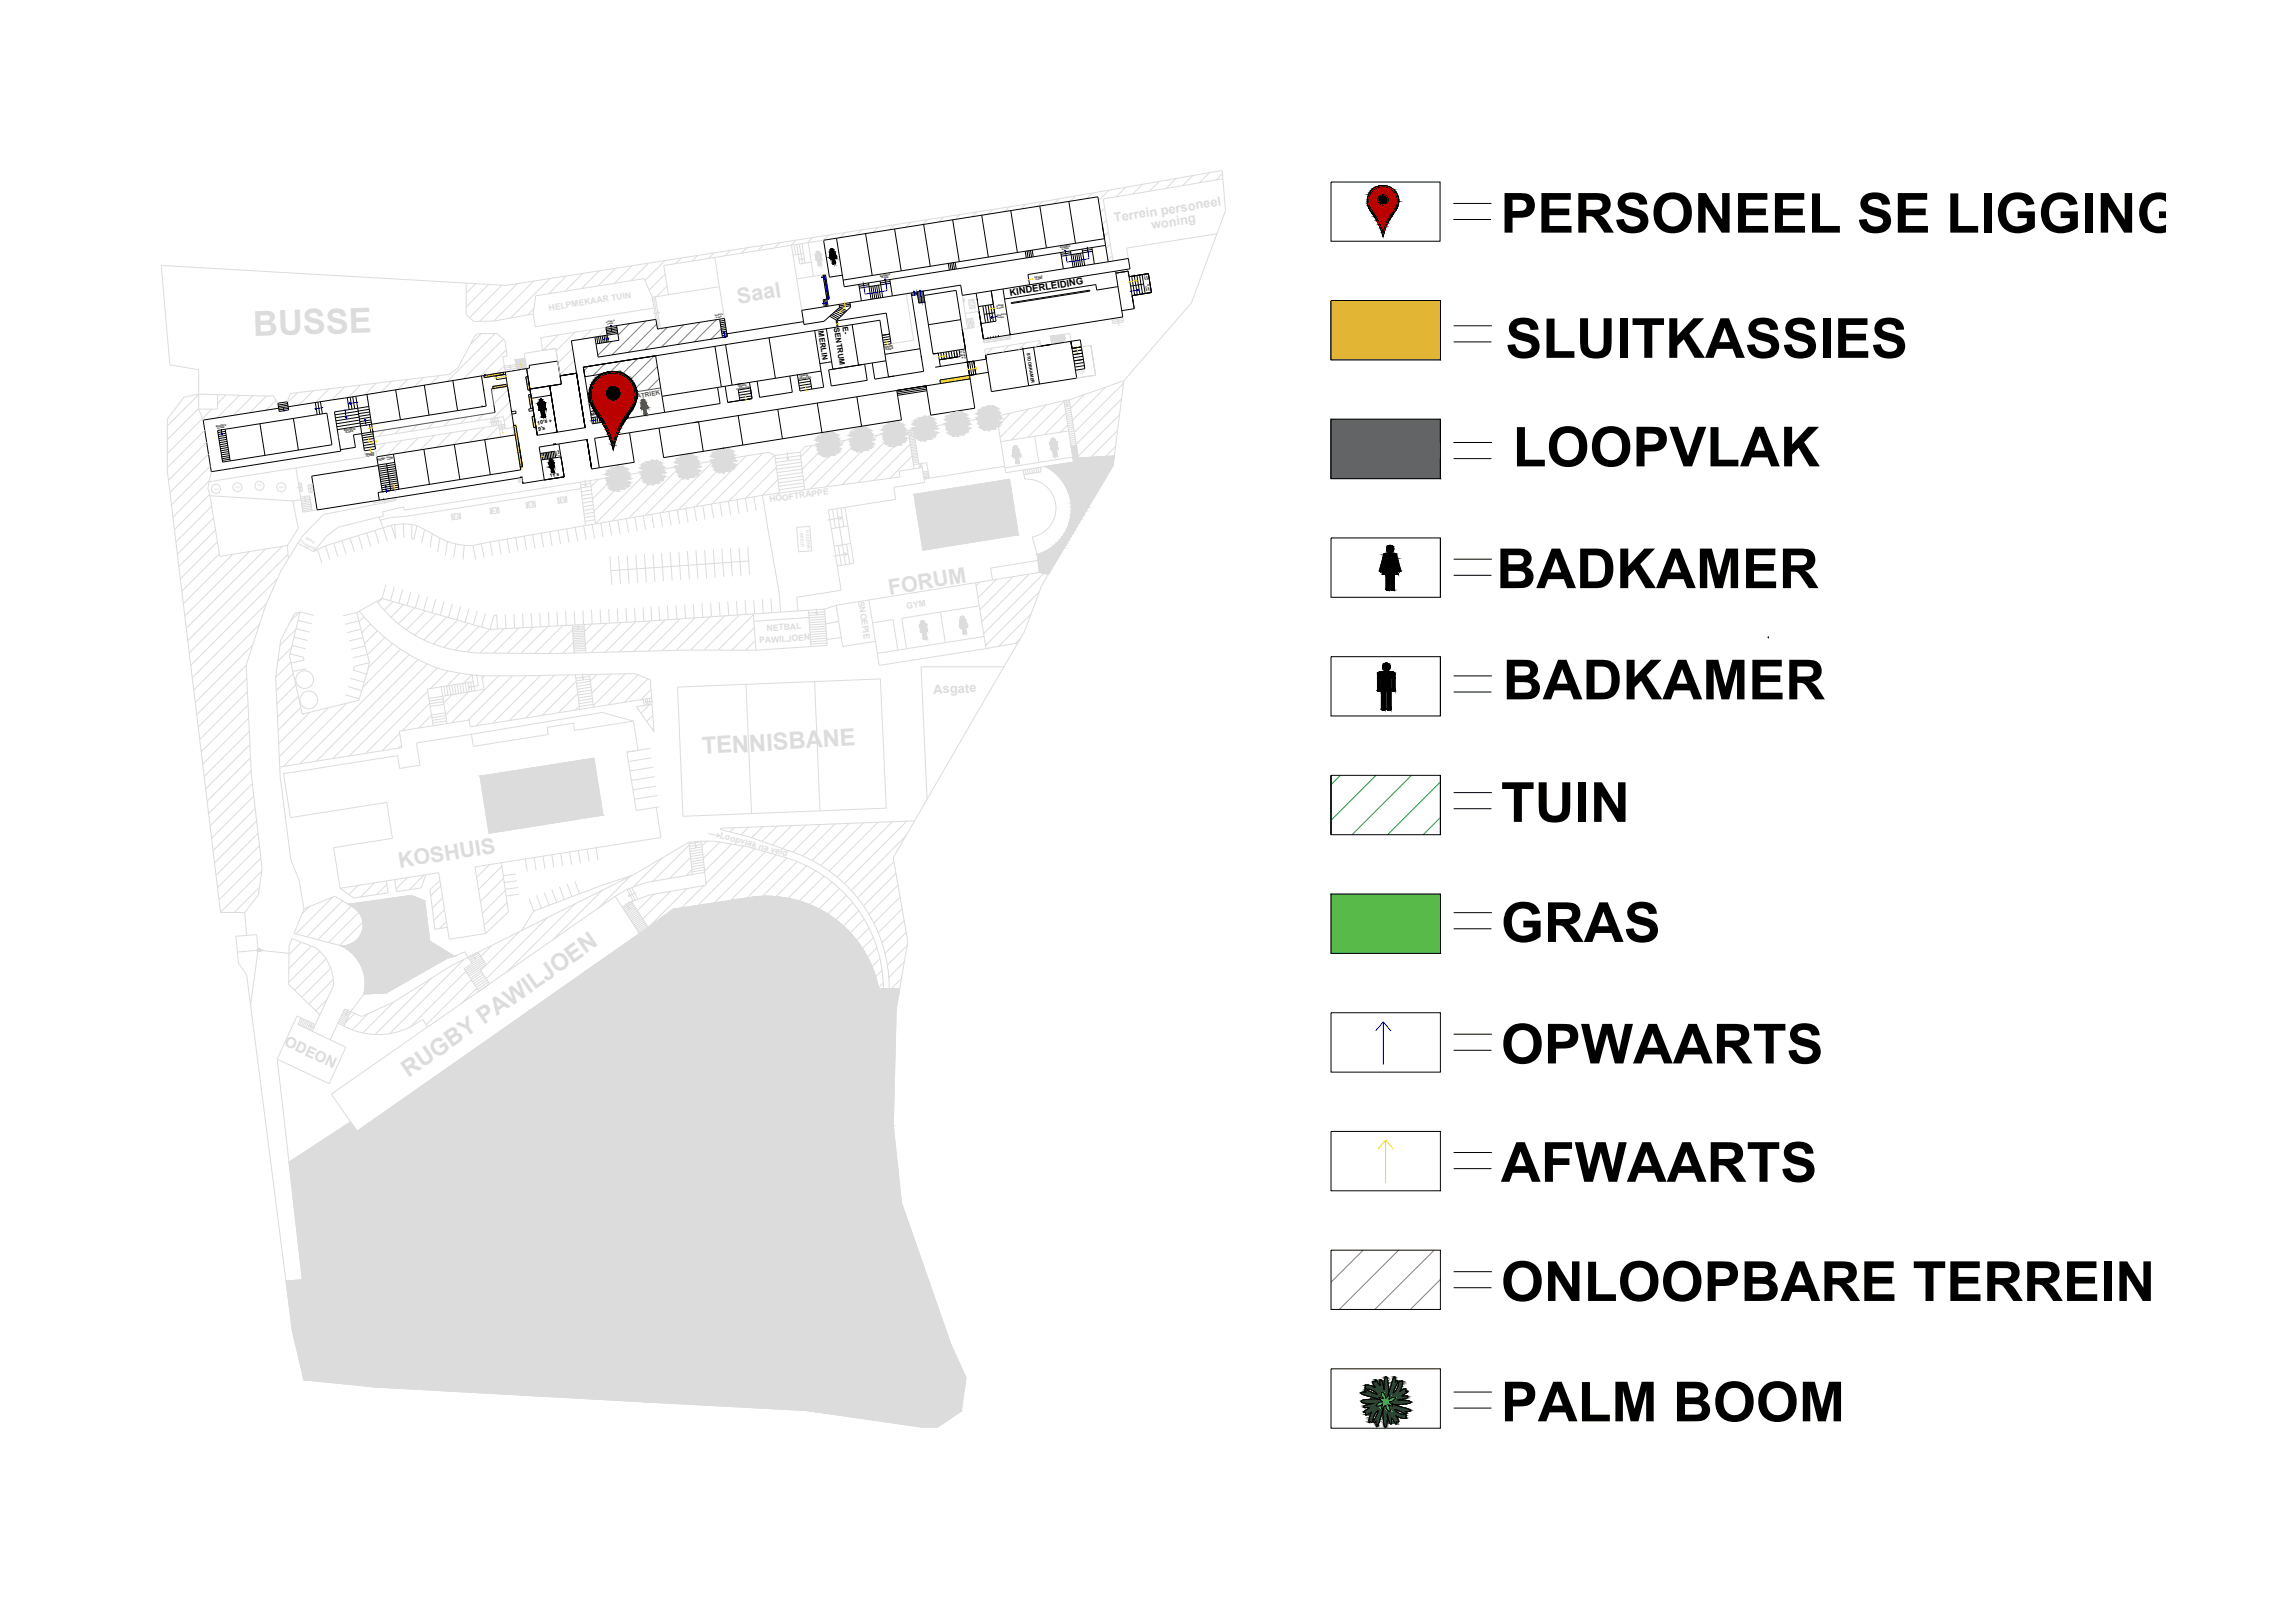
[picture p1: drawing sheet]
<svg xmlns="http://www.w3.org/2000/svg" width="297mm" height="210mm" viewBox="0 0 297 210" stroke-linecap="round" stroke-linejoin="round" font-family="sans-serif">
<defs><g id="words">
<g font-size="7.2">
<text x="194.1" y="30.1">PERSONEEL SE LIGGING</text>
<text x="194.8" y="46.3">SLUITKASSIES</text>
<text x="195.7" y="60.4">LOOPVLAK</text>
<text x="193.6" y="76.1">BADKAMER</text>
<text x="194.4" y="90.5">BADKAMER</text>
<text x="194.2" y="106.4">TUIN</text>
<text x="194.2" y="121.9">GRAS</text>
<text x="194.2" y="137.6">OPWAARTS</text>
<text x="194.2" y="152.9">AFWAARTS</text>
<text x="194.2" y="168.4">ONLOOPBARE TERREIN</text>
<text x="194.2" y="183.9">PALM BOOM</text>
</g>
<text font-size="1.2" x="130.7" y="38.3" transform="rotate(-9 130.7 38.3)">KINDERLEIDING</text>
<g font-size="1">
<text x="105.8" y="42.9" transform="rotate(81 105.8 42.9)">MERLIN</text>
<text x="107.9" y="42.5" transform="rotate(81 107.9 42.5)">SENTRUM</text>
<text x="109" y="42.3" transform="rotate(81 109 42.3)">E-</text>
</g>
<text font-size=".8" fill="#545454" x="81.7" y="51.7" transform="rotate(-9 81.7 51.7)">MATRIEK</text>
<g font-size=".7">
<text x="69.5" y="54.9" transform="rotate(-8 69.5 54.9)">10's +</text>
<text x="69.7" y="55.7" transform="rotate(-8 69.7 55.7)">9's</text>
</g>
<g font-size=".6">
<text x="132.8" y="45.7" transform="rotate(81 132.8 45.7)">STOORKAMER</text>
<text x="76.5" y="53.8" transform="rotate(-9 76.5 53.8)">Matrieks Trappe</text>
<text x="71.2" y="61.7" transform="rotate(-9 71.2 61.7)">11's</text>
</g>
<g font-size=".3">
<text x="113.9" y="35.8" transform="rotate(-9 113.9 35.8)">BOONSTE</text>
<text x="137.2" y="32.1" transform="rotate(-9 137.2 32.1)">BOONSTE</text>
<text x="137.4" y="32.3" transform="rotate(-9 137.4 32.3)">VLOER</text>
<text x="114" y="36" transform="rotate(-9 114 36)">VLOER</text>
<text x="128.9" y="39.7" transform="rotate(-8 128.9 39.7)">GROND</text>
<text x="129" y="40" transform="rotate(-9 129 40)">VLOER</text>
<text x="129" y="40.9" transform="rotate(-8 129 40.9)">BOONSTE</text>
<text x="129" y="41.2" transform="rotate(-8 129 41.2)">VLOER</text>
<text x="133.9" y="36" transform="rotate(-9 133.9 36)">GROND</text>
<text x="134" y="36.2" transform="rotate(-10 134 36.2)">VLOER</text>
<text x="114.4" y="45.1" transform="rotate(-10 114.4 45.1)">GROND</text>
<text x="114.5" y="45.4" transform="rotate(-10 114.5 45.4)">VLOER</text>
<text x="124.2" y="45.4" transform="rotate(81 124.2 45.4)">VLOER</text>
<text x="124.6" y="45.4" transform="rotate(80 124.6 45.4)">GROND</text>
<text x="95.3" y="50.5" transform="rotate(-9 95.3 50.5)">VERDIEPING</text>
<text x="95.4" y="50.1" transform="rotate(-9 95.4 50.1)">TWEEDE</text>
<text x="103.3" y="49.1" transform="rotate(-9 103.3 49.1)">VERDIEPING</text>
<text x="103.4" y="48.8" transform="rotate(-9 103.4 48.8)">TWEEDE</text>
<text x="28" y="55.3" transform="rotate(-9 28 55.3)">BOONSTE</text>
<text x="28.1" y="55.5" transform="rotate(-10 28.1 55.5)">VLOER</text>
<text x="44.5" y="55.8" transform="rotate(-10 44.5 55.8)">BOONSTE</text>
<text x="44.7" y="56" transform="rotate(-9 44.7 56)">VLOER</text>
<text x="47.3" y="58.9" transform="rotate(-10 47.3 58.9)">GROND</text>
<text x="47.4" y="59.1" transform="rotate(-10 47.4 59.1)">VLOER</text>
</g>
<g font-size=".3" fill="#dcdcdc">
<text x="139.4" y="48.2" transform="rotate(-9 139.4 48.2)">GROND</text>
<text x="139.5" y="48.4" transform="rotate(-9 139.5 48.4)">VLOER</text>
</g>
<g font-size=".2">
<text x="148" y="35.6" transform="rotate(81 148 35.6)">VLOER</text>
<text x="148.3" y="35.5" transform="rotate(81 148.3 35.5)">GROND</text>
<text x="78.5" y="41.7" transform="rotate(-9 78.5 41.7)">BOONSTE</text>
<text x="92.5" y="40.9" transform="rotate(-9 92.5 40.9)">BOONSTE</text>
<text x="92.6" y="41.2" transform="rotate(-9 92.6 41.2)">VLOER</text>
<text x="148.2" y="37" transform="rotate(81 148.2 37)">VLOER</text>
<text x="148.4" y="36.8" transform="rotate(81 148.4 36.8)">BOONSTE</text>
<text x="78.6" y="42" transform="rotate(-9 78.6 42)">VLOER</text>
<text x="48.8" y="59.5" transform="rotate(-9 48.8 59.5)">BOONSTE GROND</text>
<text x="49" y="59.7" transform="rotate(-10 49 59.7)">VLOER</text>
<text x="50.1" y="59.5" transform="rotate(-10 50.1 59.5)">VLOER</text>
<text x="71.9" y="58.3" transform="rotate(81 71.9 58.3)">VLOER</text>
<text x="72.1" y="58.2" transform="rotate(81 72.1 58.2)">GROND</text>
</g>
</g></defs>
<!-- layer: Mure -->
<g fill="none" stroke="#dcdcdc" stroke-width=".13">
<path d="M61.5 36.7l-1.2 1.2M63.2 36.8l-2.9 2.9M64.9 36.9l-4.2 4.2M66.9 36.7l-4.9 4.9M69.1 36.4l-5.2 5.2M69.1 39.9l-.9 .9M71.2 36l-5.2 5.2M73.3 35.7l-2.3 2.3M75.4 35.4l-2.3 2.3M77.5 35l-2.3 2.3M79.7 34.7l-2.3 2.3M81.8 34.4l-2.3 2.3"/>
<path d="M83.9 34.1l-2.3 2.2M84.6 38.4l.7 4.1M84.8 38.4l.7 4.1M86 33.7l-2.6 2.6M86 35.5l-2 2M86.3 37l-1.4 1.4M86.5 38.1l-1.7 .3M88.1 33.4l-.7 .7M90.3 33.1l-.8 .7M92.4 32.7l-.7 .7M93.1 37.1l.6 4.1M94.5 32.4l-.7 .7"/>
<path d="M96.6 32.1l-.7 .7M98.7 31.7l-.6 .7M100.9 31.4l-.7 .7M102.7 31.7l.2 1.3M103 31.1l-.7 .7M103.1 31.7l.4 2.5M103.4 31.6l.4 2.5M103.8 31.6l.2 1.2M104 32.8l-1.4 .2M104 32.8l.2 1.3M104.6 31.4l-18.7 3M105.1 30.7l-.7 .7"/>
<path d="M107.2 30.4l-.6 .7M107.2 35.4l-2 .3M109.4 30.1l-.7 .7M111.5 29.7l-.7 .7M113.6 29.4l-.7 .7M115.7 29.1l-.6 .6M117.2 38l1 6-2.9 .5M117.8 28.8l-.6 .6M120 28.4l-.7 .7M122.1 28.1l-.6 .6M124.2 27.8l-.6 .6M124.5 38.2l.5 3.1"/>
<path d="M126.3 27.4l-.6 .7M128.4 27.1l-.6 .6M130.6 26.8l-.6 .6M132.7 26.4l-.6 .6M134.8 26.1l-.6 .6M137 25.7l-.7 .7M139.1 25.4l-.6 .6M141.3 25l-.7 .7M142.9 27l-.5 .5M143.2 28.5l-.6 .6M143.4 30l-.5 .6M143.5 24.6l-1.4 1.4"/>
<path d="M143.7 31.6l-.6 .5M143.9 33.1l-.6 .6M145.6 24.2l-1.2 1.3M145.8 32.1l.2 1.4M147.8 23.9l-1.3 1.2M150 23.5l-1.3 1.3M152.1 23.1l-1.2 1.3M154.3 22.7l-1.3 1.3M156.5 22.3l-1.3 1.4M158.1 22.1l.1 1M158.2 22.5l-.9 .8M158.2 23.1l-15.5 2.7 .1 .5"/>
<path d="M158.2 23.1l.3 4.1M25.7 52.9l.6 1.5M25.7 52.9l-4.1 4M25.7 51.1l-4.1 4M26.5 55.7l-4.9 4.8M26.7 57.2l-4.9 4.9M27 58.8l-5 4.9M27.4 52.9l-5.8 5.8M29.2 51.1l-1.1 1.1M31 51.2l-2.9 2.9M32.7 51.2l-2.5 2.6M34.5 51.3l-2.2 2.1"/>
<path d="M35.7 51.8l-1.3 1.3M38.5 50.8l-1.3 1.3M40.5 50.6l-1.8 1.8M42.6 50.3l-1.8 1.8M44.6 50.1l-1.7 1.6M46.6 49.8l-1.6 1.7M48.6 58.1l.1 1M48.7 49.6l-1.5 1.5M49.8 55.6l-.9 .9M49.9 57.3l-1.2 1.3M50.7 49.3l-1.4 1.5M51.9 55.3l-.8 .8"/>
<path d="M52 57l-1.9 1.9M52.7 49.1l-1.3 1.3M54 55l-.8 .8M54.1 56.7l-1.9 1.9M54.8 48.8l-1.2 1.3M56.2 54.6l-.9 .9M56.2 56.3l-1.8 1.9M56.8 48.6l-1.1 1.1M58.3 54.3l-.9 .8M58.4 56l-1.9 1.9M60.4 54l-.8 .8M60.5 55.7l-1.9 1.8"/>
<path d="M62.3 43.2l-1.5 1.4M62.5 53.6l-.8 .9M62.6 55.3l-1.9 1.9M64 43.2l-6.2 6.2M64.1 50.2l-.5 .5M64.6 55.2l-1.7 1.7M65.1 43.9l-5.1 5.1M65.2 47.3l-.9 1M65.5 45.3l-3.4 3.4M65.7 50.4l-1.8 1.9M66 52l-2.2 2.1M66.2 53.5l-1 1"/>
<path d="M66.5 55.1l-.3 .2M66.7 47.2l-1.5 .2M66.8 47.4l-1.5 .3M66.8 47.7l-1.5 .2M67.8 45.7l.3 2M67.9 46.4l-1.2 .2 .2 1.3M71.9 45.1l.3 1.6M84.7 40.5l-.3-2-1.1-2.4-14 2.2-.3 2.3M99.5 58.5l.8 .4M104.1 57.8l-.6 .7M105.1 57.7l-1.5 1.4M107.2 57.3l-3.4 3.4"/>
<path d="M109.3 57l-5.3 5.3M111.4 56.6l-6.6 6.7M113.6 56.3l-6.7 6.7M115.7 56l-6.8 6.7M117.5 55.9l-6.5 6.5M117.8 57.5l-4.7 4.7M118 59l-2.9 2.9M118.2 55.6l10.8-1.7 8.6-2 .6 3.7M119.1 60v.5M128.4 45l-.9 .9M130.5 44.7l-.8 .9M130.7 43.3l.1 .5-3.5 .6-.1-.5"/>
<path d="M130.7 53.5l-1.6 1.6M132.7 44.4l-.9 .9M133.1 52.9l-3.7 3.7M134.5 44.1l-7.1 1.1 .1 .7M134.5 44.1l.1 .7M134.5 44.3l-.6 .6M135.4 52.4l-4.6 4.5M137.6 51.9l-4.6 4.7M137.9 53.5l-2.8 2.8M138.1 55l-.9 .9M139.3 57.7l.2 1.6 4.7-.3M140.3 51.1l-1.8 1.7"/>
<path d="M141.1 44.7l.6 3.9-2.4 .3M143.1 50.1l-4.4 4.3M144.3 57.8l-1.3 1.3M144.6 55.7l-3.5 3.5M144.8 53.7l-5.3 5.3M145.1 51.6l-5.9 5.9M145.4 49.6l-6.4 6.3M145.4 49.3l-7.1 2.5M27 62.3l-.1 .9M27 62.3l-4.6 4.6M27.1 64l-4.5 4.5M27.2 64.2l1.2 7.8 8.8-1.4"/>
<path d="M27.2 60.3l-5 5M27.3 61l-.3 1.3M27.4 65.5l-4.6 4.6M27.6 67l-4.6 4.7M27.9 68.6l-4.8 4.7M28.1 70.1l-4.8 4.8M28.4 71.7l-4.9 4.8M30.1 71.7l-6.4 6.4M32.2 71.4l-8.3 8.3M34.4 71l-10.3 10.3M34.5 78.1l-9.6 9.6M35.9 74.9l-11.2 11.2"/>
<path d="M36.5 70.7l-12.2 12.2M37.2 70.6l.1 1.7M37.3 71.7l-12.8 12.8M37.9 64.8l.7 3.6-1.4 2.2M38.3 60.6l-11.3 1.7M38.7 79.2l-1.1 1.1M40.6 79.6l-1.8-.4-1.3 5.7M41.1 71.1l.5 1.8M42.1 70.6l.5 1.8M42.1 70.6l-1.5 .8M43.2 70.3l.5 1.7M44.2 70l.6 1.7"/>
<path d="M44.4 79.7l1.8-.4 .2 1M45.3 69.6l.5 1.8M46.4 69.3l.5 1.8M47.1 79.8l-.7 .7M47.4 69l.6 1.7M48.5 68.6l.5 1.8M49 66.9l1.1 3.2M49.4 77.5l-.5 .5M49.9 75.7l-.5 1.7M50.6 68l-8.5 2.6M50.8 77.9l-1.1 1.1M51 76l-.5 1.8"/>
<path d="M51.1 67.9l.1 1.8-.6-1.7M51.1 67.9l-.5 .1M51.2 64.6l-2.8 .5M52.1 76.3l-.5 1.8M52.2 67.8l-1.1 .1M52.2 67.8l.1 1.8M52.2 67.8l1.1 .1M52.2 78.2l-1.6 1.7M53.2 76.6l-.6 1.8M53.3 67.9v1.8l.2 .1 .4-1.8M53.3 67.9l.6 .1M53.6 78.7l-2.1 2"/>
<path d="M53.9 68l1 .5M54.2 76.9l-.5 1.8M54.9 68.5l1 .6M54.9 68.5l-.4 1.8M55 79.1l-2.4 2.4M55.3 77.2l-.5 1.8M55.9 69.1l1 .5-.3 1.8M55.9 69.1l-.3 1.8M56.4 77.5l-.5 1.8M56.4 79.5l-2.7 2.7M57.5 77.8l-.6 1.8M57.8 79.8l-3 3"/>
<path d="M57.9 70.1l-.3 1.8M58.5 78.2l-.5 1.7M59 70.4l-.3 1.8M59.5 66.4h-.1M59.6 78.5l-.5 1.7M60.1 70.6l-.2 1.8M60.7 78.8l-.5 1.7M61.7 79.1l-.5 1.7M62.3 70.4l.3 1.8M62.8 79.4l-.5 1.7M63.4 70.1l35.2-6 2.2 12.7 .2 2.4M63.4 70.1l.3 1.8"/>
<path d="M63.4 70.1l-2.2 .5 .3 1.8M64.5 65.6h-.2M64.5 69.9l.3 1.9M65.4 79.5l.1 1.8M65.6 69.8l.3 1.8M66.5 79.5l.1 1.8M66.7 69.6l.3 1.8M67.6 79.4l.1 1.8M67.8 69.4l.3 1.8M68.7 79.3l.1 1.9M68.9 69.2l.3 1.8M69.2 64.8l-.2 .1"/>
<path d="M69.8 79.3l.1 1.8M70 69l.3 1.8M70.9 79.2l.1 1.9M71.1 68.8l.3 1.8M72.1 79.2l.1 1.8M72.2 68.6l.3 1.8M73.2 79.1l.1 1.8M73.3 64.2l-.2 .1M73.3 68.4l.3 1.8M74.3 79l.1 1.9M74.4 68.2l.3 1.9M75.2 63.2l-22.7 3.6-1.9 .2-1.4 .3"/>
<path d="M75.4 79l.1 1.8M75.5 68.1l.3 1.8M76.4 62.5l-1.3 .3M76.5 62.9l-1.4 .2M76.5 78.9l.1 1.9M76.6 67.9l.3 1.8M77.6 78.9l.1 1.8M77.7 67.7l.3 1.8M78.7 78.8l.1 1.8M78.8 67.5l.3 1.8M78.9 72l.3 3.7M79.9 78.7l.1 1.9"/>
<path d="M79.9 67.3l.3 1.8M80 71.9l.3 3.7M81 78.7l.1 1.8M81 67.1l.3 1.8M81.1 71.9l.3 3.6M82.1 78.6l.1 1.9M82.1 66.9l.3 1.8M82.3 71.8l.2 3.6M83.2 78.6l.1 1.8-19.9 1.1 .5-1.8 .4-.1 .1 1.8M83.2 66.7l.3 1.8M83.4 71.7l.2 3.7M84.2 78.5l.1 1.8"/>
<path d="M84.3 66.6l.3 1.8M84.5 71.6l.2 3.7M85.2 78.5l.2 1.8M85.4 66.4l.3 1.8M85.6 71.6l.2 3.6M86.3 78.4l.2 1.8M86.5 66.2l.3 1.8M86.7 71.5l.3 3.6M87.5 78.3l.1 1.8M87.6 66l.3 1.8M87.8 71.4l.3 3.7M88.6 78.2l.1 1.8"/>
<path d="M88.7 65.8l.3 1.8M88.9 71.3l.3 3.7M89.7 78.2l.1 1.8M89.8 65.6l.3 1.8M89.9 80l-4.2 4.2M90 71.2l.3 3.7M90.8 78.1l.1 1.8M90.9 65.4l.3 1.8M91.2 71.2l.2 3.6M91.8 79.8l-4.3 4.4M91.9 78l.2 1.8M92 65.2l.3 1.8"/>
<path d="M92.3 71.1l.2 3.6M93 77.9l.2 1.8M93.1 65l.3 1.9M93.4 71l.2 3.7M93.8 79.7l-4.5 4.4M94.2 77.8l.1 1.9M94.2 64.9l.3 1.8M94.5 70.9l.2 3.7M95.3 77.8l.1 1.8M95.3 64.7l.3 1.8M95.6 70.9l.3 3.6M95.7 79.6l-4.6 4.5"/>
<path d="M96.4 77.7l.1 1.8M96.4 64.5l.3 1.8M96.7 70.8l.3 3.6M96.9 72.6h.1M96.9 72.6l-17.9 1.2M97.5 79.6l-4.6 4.5M97.5 77.6l.1 1.8M97.5 64.3l.3 1.8M98.6 77.5l.1 1.9M99.7 77.5l.2 1.8M104.7 79.9l-7.1 .5M106.7 78.8l-9.2 .7"/>
<path d="M107.7 65.9l.4 2.4M108.2 65.8l1.2 7.3M108.4 70.6l.5 2.6M108.8 65.7l.4 2.5M109.3 65.7l.4 2.4M109.5 70.4l.4 2.6M109.7 68.1l.4 2.2M109.7 68.1l-2.1 .3M110.1 70.3l.4 2.6-2.2 .3M110.1 70.3l-2.2 .4M118.2 60.6l-.1 .1M118.3 60.7l-2 .3 .2 .7-10 1.4"/>
<path d="M120.2 61.6v.1l-.7 .1M121.7 79.2l.6 4M126.7 78.4l-10 1.6M126.8 75.3l-.5 .5M128.9 75l-2.4 2.4M131 74.6l-4.2 4.3M133.2 74.3l-6.2 6.2M133.4 79.4l-4.2 4.2M134.2 71.8l.3 2.3M134.3 72.5l-6.1 1 .2 1.6M134.5 76.6l-7 6.9M134.5 74.1l-8.3 1.3"/>
<path d="M134.5 74.1l1.1 .2M135.1 74.2l-7.8 7.8M31.9 86.1l-6.5 6.4M31.9 87.8l-6.3 6.3M32 89.5l-6.2 6.2M32.1 91.2l-6.1 6.1M32.2 92.9l-6 6M32.3 94.7l-5.9 5.8M32.3 96.4l-5.7 5.7M32.4 98.1l-5.6 5.6M32.5 99.8l-5.5 5.5M32.7 83.5l-7.4 7.4"/>
<path d="M33.6 80.8l-8.5 8.5M37.5 84.6l1.8 .5v.3l-1.6 .4h.1M37.6 85.7l-1.9 2M37.7 83.8l-1.8 1.8M37.8 83.5l1.7 .5M37.9 87.2l-2.2 2.2M38 82.5l1.8 .4M38.3 88.6l-2.5 2.5M38.3 81.5l-2.1 2M38.3 81.4l1.8 .4M38.6 80.3l1.7 .4M38.6 90.1l-2.7 2.7"/>
<path d="M38.9 91.6l-2.9 2.9M39.4 92.3l-.3 .1M39.6 86.5l-1.7 .4M40.1 92.2l-4 4M42.5 91.6l-6.4 6.3M44.7 89.9l1.8 .5M44.8 91l-8.1 8.2M45 88.8l1.8 .6M45.4 87.8l1.7 .5M46.4 80.3l.3 1.1M46.4 80.3l-1.8 .5M46.7 81.4l.3 1.1"/>
<path d="M46.7 81.4l-1.8 .5M47 82.5l.2 1.1M47 82.5l-1.8 .4M47.2 83.6l.6 2.2M47.2 83.6l-1.7 .4M47.4 87.2h.1M47.5 84.7l-1.8 .4M47.6 86.7h.1M47.8 85.8l-1.9 .5-.2 .4 1.7 .5M47.8 85.8l-.2 .9M47.9 80.7l-1.1 1.2M48.8 81.6l-1.6 1.7"/>
<path d="M49.8 82.5l-2.3 2.2M50.8 83.3l-3.1 3.1M51.7 94.9l-2.3 2.3M51.8 84l-4.9 4.9M52 96.4l-.4 .4M52.9 84.7l-14.1 14.1M53.6 94.3l-1.9 .3 .3 2.1-15.8 2.6M54.1 85.3l-13.2 13.2M55.3 85.9l-12.2 12.3M55.3 89.5l-8 8M55.6 91l-3.6 3.5M55.8 92.6l-1.6 1.6"/>
<path d="M56.6 86.4l-11.4 11.4M58 86.8l-2.3 2.3M58.5 89.9l-1.1 1.1M59.2 80.2l-3.1 3.2M59.5 87.1l-1.7 1.7M60.6 80.7l-3.2 3.1M60.6 89.5l-2.9 3M61.1 87.3l-1.1 1.1M62 81l-3.1 3.1M62.7 87.5l-.3 .3M63.4 81.4l-3 3M64.5 87.5l-6.1 6"/>
<path d="M65.2 81.4l-3.1 3.1M66.3 87.5l-5.7 5.7M67.1 81.3l-3.2 3.2M68.1 87.4l-6.5 6.5M69 81.2l-3.4 3.3M69.9 87.4l-6.1 6.2M70.9 81.1l-3.5 3.4M71.8 87.4l-5.9 5.8M72.8 81l-3.6 3.6M73.6 87.3l-5.6 5.6M74.1 81.5l-3.1 3.1M74.2 83.2l-1.4 1.3"/>
<path d="M74.5 88.2l-4.4 4.4M74.7 89.8l-2.4 2.4M74.9 91.4l-.5 .5M75.6 81l-1.6 .1M75.6 81.3h-1.5M75.6 81.5l-1.5 .1M75.6 81.7l-1.5 .1M75.6 81.9l-1.5 .1M75.6 82.1l-1.5 .1M75.6 82.4h-1.5M75.6 82.6l-1.5 .1M75.7 82.8l-1.5 .1"/>
<path d="M75.7 83l-1.5 .1M75.7 83.2l-1.5 .1M75.7 83.5h-1.5M75.7 83.7l-1.5 .1M75.8 83.9l-1.6 .1M75.8 84.2h-1.6M76.3 87.3l.5 4.2M76.3 87.5l-1.8 .3M76.4 87.9l-1.9 .2M76.4 88.2l-1.8 .3M76.4 88.5l-1.8 .3M76.5 88.9l-1.8 .3"/>
<path d="M76.5 89.3l-1.8 .3M76.6 89.7l-1.8 .2M76.6 80.8l-1 .9M76.6 90l-1.8 .3M76.7 90.4l-1.8 .3M76.7 90.8l-1.8 .3M76.7 91.2l-1.8 .2M77.2 87.3l-.8 .8M77.9 92.2l4 1.1M78.5 80.7l-2.8 2.7M79.1 87.2l-2.5 2.5M80.4 80.6l-3.9 3.9"/>
<path d="M80.9 87.2l-4.1 4.1M82.2 80.5l-3.9 3.9M82.5 87.3l-3.9 3.9M83.8 87.8l-3 3.1M84 91.2l-1.1 1.1M84.1 80.3l-4 4.1M84.2 89.2l-1.3 1.4M84.3 98.1l-3 .4M84.4 91.1l.2 3.6-2.3-3.2 1-.2M84.5 92.6l-.8 .8M84.5 99.3l-3 .5M84.6 94.2l-.2 .2"/>
<path d="M86.1 80.2l-4.1 4.1M88 80.1l-4.2 4.2M97.6 81.2l-2.9 2.9M97.7 82.9l-1.2 1.2M127.3 82.4l-10 1.6M131.7 83.2l-4.1 .7M132.1 82.6l-.7 .7M32.6 101.4l-5.4 5.5M32.8 103l-5.4 5.5M33 104.6l-5.4 5.5M33.2 106.2l-5.4 5.5M33.4 107.8l-5.4 5.5"/>
<path d="M33.6 114.8l-3.3 3.3M33.6 109.4l-5.5 5.5M33.7 111.1l-5.4 5.4M33.9 112.7l-5.4 5.4M40 117.3l-.9 1M43 116.1l-4.7 4.7M44.2 114.9l-.1 .1M44.3 116.6l-4.6 4.6M45 117l8.2-1.1 1.7 .7 .7 5.2 3.2 1.9-1 .3-7.8 4.5-2.9 .2M45.4 117.3l-4.3 4.3M45.4 117.3a2.69 2.69 0 0 1 1.5 3.1 2.69 2.69 0 0 1-2.8 2M45.5 117.3l-2.2-1.3-4 1.6"/>
<path d="M46.3 114.6l-1.2 1.2M46.4 118.1l-3.9 3.9M47 119.3l-3.1 3.1M48.5 114.2l-1.9 1.9M50 114l.2 1.5-4.4 .7-1.8-1.2M50.1 114.4l-1.4 1.4M52.7 113.6l-1.4 1.4M54.8 113.2l-1.9 1.9M55.1 113.2l-.6 1.7-3.2 .5-.2-1.6M56.9 114l-1.3 1.1 .7 5.2 1.6-.3M57 114.6l-1.3 1.3M57.3 116.2l-1.4 1.3"/>
<path d="M57.5 117.7l-1.4 1.4M57.8 119.3l-.9 .9M63.3 111.9l-1.6 1.7M64.9 111.7l.9 6.3-3 2.8M64.9 112.1l-3 3M65.2 113.7l-3 3M65.4 115.2l-3 3M65.6 116.8l-3 3M66.8 113.1l-1.7 .2M66.9 114l-1.7 .2M67 114.9l-1.7 .2M67.1 115.7l-1.6 .3"/>
<path d="M68 111.2l.2 1.6M68.4 116.2l.7 1.7M69.1 117.9l-1.6 2.5M69.1 111l.3 1.6M69.4 115.9l.6 1.6M70.2 110.8l.3 1.6M70.4 115.5l.6 1.7M70.8 118.8l-7.9 7.9M71.4 110.6l.2 1.7M71.4 115.1l.6 1.7M72.4 114.8l.6 1.6M72.5 110.4l.3 1.7"/>
<path d="M73.4 114.4l.6 1.6M73.7 110.3l.2 1.6M74.4 114l.6 1.7M74.4 117l-8.8 8.7M74.8 110.1l.3 1.6M76 109.9l.2 1.6M77.1 109.7l.3 1.6M77.9 115.2l-6.3 6.4M81.5 113.4l-4 4.1M81.7 116.7l.1 .1-1.2 .7M81.8 113.3l-3.7 1.2-9 3.4M81.8 116.9l-1.1 .8"/>
<path d="M82 116.6l-.3 .2M82 117.1l-1.2 .8M82.1 117.3l-1.2 .8M82.2 117.5l-1.1 .7M82.3 117.6l-1.1 .8M82.4 117.8l-1.1 .8M82.6 118l-1.2 .8M82.7 118.2l-1.2 .8M82.8 118.4l-1.1 .8M82.9 118.6l-1.1 .7M83 118.7l-1.1 .8M83.3 119.1l-1.2 .8"/>
<path d="M83.4 119.3l-1.1 .8M83.5 119.5l-1.1 .8M83.6 119.7l-1.1 .7M83.7 119.8l-1.1 .8M84.6 115.7l-2.1 2.2M84.7 100.5l-3 .5M84.9 101.7l-3 .5M85.1 103l-3 .4M85.7 111l-3.8 3.8M86.7 115.4l-3.5 3.5-1.2 .8M87.1 117.7l-3.2 2.3M88.9 115l-5 5"/>
<path d="M89.2 109.3l-4.7 4.8M89.4 111l-2.8 2.7M89.5 112.6l-.7 .7M91.1 114.6l-2.9 2.9M91.4 108.9l-.6 .6M93.1 109l-2.1 2.1M94.7 109.2l-3.5 3.5M95 107.1l-.6 .6M96.2 109.5l-4.9 4.8M96.8 107l-.9 1M97.6 109.8l-7.3 7.4M98.7 107l-1.5 1.4"/>
<path d="M99 110.2l-6.6 6.6M100.4 110.6l-5.9 5.9M100.6 106.9l-2 2M101.8 111l-5.2 5.2M102.4 106.8l-2.5 2.6M103.1 111.5l-4.5 4.5M104.3 106.8l-3.1 3M104.4 112.1l-4 3.9M105.5 112.7l-3.5 3.6M106.1 106.7l-3.5 3.6M106.6 113.4l-3.2 3.2M107.6 114.1l-2.9 3"/>
<path d="M108 106.6l-4.1 4.2M108.6 115l-2.7 2.6M109.5 115.9l-2.4 2.4M109.9 106.5l-4.8 4.9M110.3 116.8l-2.2 2.2M111.1 117.9l-2 1.9M111.7 106.5l-5.5 5.5M111.8 118.9l-1.8 1.8M113.6 106.4l-6.3 6.3M115.5 106.3l-7.2 7.2M115.7 111.5l-4.7 4.7M115.9 113l-4.2 4.2"/>
<path d="M116.2 114.6l-3.8 3.7M116.4 116.1l-3.4 3.4M116.7 117.6l-3.1 3.1M117 119.1l-2.9 2.9M117.2 108.2l-7.1 7M117.3 106.3l-8.1 8M30.5 121.2l.3 3.4 1.1 1.6M31.9 121l1.3-.1 .2 2.1M33.4 123l-1 7.1M33.4 123l-2.7 .2M33.4 123l4 .4M37.4 122.4l-.1 5 4.1 3.9"/>
<path d="M37.8 121.5l3.1 1.2M38.1 120.8l6 1.6M39 121.9l-1.6 1.6M40.3 122.4l-2.9 2.9M41.4 123.1l-4.1 4M42.2 124.1l-4.1 4.1M42.3 129.4l-1.5 1.4M42.8 125.3l-3.8 3.7M43.1 126.7l-3.2 3.2M43.1 127.6l-.9 2M44.5 132.8a9.4 9.4 0 0 0 10.2-.9l.6 1M45.9 131.1l-1.2 1.2"/>
<path d="M47.7 131.2l-2.1 2.1M50.9 129.7l-4 4M55.8 126.6l-7.3 7.3M60.1 124.1l-9.7 9.7M60.3 125.7l-7.3 7.2M60.7 126.3l1.4-.9 .1 .2-1.3 1M61 126.8l-5.8 5.8M61.7 127.9l-2 1.9M61.9 123.3l-1.2 .8M62 123.5l-1.2 .8M62.2 123.7l-1.2 .8M62.3 123.9l-2.3 1.5"/>
<path d="M62.4 125.8l-1.4 1M62.4 124.1l-2.2 1.5M62.5 126.1l-1.4 .9M62.5 124.3l-2.2 1.4M62.7 124.5l-2.3 1.4M62.7 126.3l-1.4 1M62.8 124.7l-2.3 1.4M62.9 126.6l-1.4 .9M62.9 124.9l-.7 .7M63 126.8l-1.4 1M63.2 127.1l-1.4 .9M63.3 127.3l-1.4 1"/>
<path d="M63.6 122.4l-1.4 1.4M67.2 120.6l-4.3 4.3M83.9 120l-1.2 .8M112.4 120.1l-1.6 1.6M113 121.3l-1.4 1.4M113.5 122.6l-1.3 1.3M113.8 124.1l-1 1M114.1 125.6l-.8 .8M114.3 127.2l-.6 .6M116.6 126.6l-1.3 1.3M117 124.5l-2 2M117.2 120.7l-2.7 2.7"/>
<path d="M117.4 122.3l-2.6 2.6"/>
<circle cx="27.9" cy="63.3" r=".59"/>
<circle cx="30.7" cy="63.1" r=".59"/>
<circle cx="33.6" cy="62.9" r=".59"/>
<circle cx="36.4" cy="63.1" r=".59"/>
<circle cx="39.4" cy="87.9" r="1.15"/>
<circle cx="40" cy="90.6" r="1.15"/>
<circle cx="33.5" cy="123" r=".15"/>
</g>
<!-- layer: 0 -->
<g fill="none" stroke="#dcdcdc" stroke-width=".13">
<path d="M60.3 36.6v4.1l1 .9 2.6-.1 5.1-.9 .3 1.7 15.3-2.4M84.8 38.4l-.4 .1M92.5 33.3l.6 3.8-6.6 1-.6-3.7M102.4 31.8l1.3 8.4M105 33.9l.2 1.8-2.1 .4M105 33.9l-1.5 .3M105.5 33l.1 .6M105.6 33.2l.3 1.1M105.6 33.2l.1 .4h-.1M105.7 33.1h.1M105.9 33.6h.1M105.9 33.6l.1 .7"/>
<path d="M105.9 33.5h.1M106 33.5l-.1 .1M106 33.6h.1M106 33.6l.1 .7M106.1 33.1h.1M106.1 32.8l.1 .1M106.1 32.8l-.5 .1-.1 .1M106.2 32.9l.1 .6M106.3 33.5h-.1l-.1-.4 .2 1.2M106.5 31.1l-1.9 .3 .4 2.5M124.6 38.6h.1l.1 .5h-.2zM125.3 38.8l.7-.1 .1 .1-.8 .2z"/>
<path d="M125.3 39.1l.8-.1 .1 .5-.8 .1zM125.4 39.8l.8-.1v.1l-.7 .1zM142.8 26.3l1.2 7.5M157.4 30.3l-11.6 1.8M158.1 22.1l-23.3 4-69.3 10.8-44.6-2.6 1.1 12.9 3.7 .6v5.1h2.4v-1.8M158.5 27.2l-4.4 12-8.7 10.1-1.4 10.9-9.3 15.6-2.2 6-16.9 29.2 1.8 10.8-1.5 8.8-.3 15 1 10 6.4 18.5 2 4.2-.6 4.3-3.1 2.1h-2.1l-14.7-2.2-56-3-9.2-.9-1.5-6.4-5.9-46M35.9 52.2l-.6-1-.6 .1-9-.3-1.9 .4-2.2 2.8v6.7l6.9 57.2h3.2M47.1 58.3l.2 .8-9 1.5 .9 5.7 1.2-.2M63.5 54.2l.1 1M63.7 54.1l.2 1M63.9 54.1l.2 1M64.1 54.1l.2 1"/>
<path d="M64.4 54l.1 1M64.5 55l-16 2.6M64.5 55l.1 .6M64.5 55l.8-.1v.2l-.7 .1M64.6 55.6l.2 1M65.4 55.3l-.8 .1M65.4 48.2l-.3-2 .5-.1-.3-2-1-.9h-2.4l-.5 .3-2.2 4.1-1.1 .8-20.5 2.5-.4 1.1M65.4 55.5l-.3-1.6-16.8 2.7M65.4 55.5l-.8 .1M66.3 55.3l.2 1M66.5 55.3l-1.1 .2M67.8 45.7l4.1-.6 .6 3.5"/>
<path d="M70.1 43.7l-.1 .1M72.3 43.3l-2.1 2M74.1 45.1l-1.9 1.9M74.3 46.6l-1.9 1.9M74.4 43l-2.4 2.4M74.6 48.2l-.2 .1M76.5 42.7l-1.2 1.2M78.4 42.4l-8.5 1.3 .3 1.6M78.4 42.5l-1 1.1M84.7 40.5l.2 .8M85.2 59.8l-.3 .8 .3-.4a.24 .24 0 0 1 0-.3 .24 .24 0 0 1 .3-.1v.3l-.2 .4 .4-.2v.2h.1l-.3 .3h.3l-.6 .2a.83 .83 0 0 1 .8 .2l-.8 .1h-.4l1.2 .4-.3 .1v.1M85.2 59.8l-.2 .1v-.4l-.4 1.2v-.9l-.2-.3-.1 .9-.1-.6-.1-.1v.4l-.3-.4v.2h-.2l.2 .3-.7-.1a.25 .25 0 0 0 .3 .3 .37 .37 0 0 1 .5 .3l-.8-.3"/>
<path d="M87.6 59.6l.1 .2h-.3l1.2 .4h-.4l-.8 .2 .3 .1h.5l-.5 .1-.2 .1 .4 .1-.3 .2 .1 .1v.1l.4-.2-.2 .5v.2a.23 .23 0 0 0 .3-.1 .23 .23 0 0 0 0-.2l.3-.5-.3 .8M88.7 59.8l.2 .1v.3l.3-.3v.3l.3-.1a.26 .26 0 0 1-.1 .3 .26 .26 0 0 1-.2 0l.2 .2h-.3l.1 .4a.28 .28 0 0 1-.3-.4l-.2 .2v-.3l-.3 .2a.28 .28 0 0 1 .3-.3l-.2-.3 .3 .1zM89.7 59.1l-.3 .7a.42 .42 0 0 0 .4-.5 .17 .17 0 0 1 0-.2 .17 .17 0 0 1 .2 0l-.2 .6 .4-.2v.2h.2l-.4 .3h.4l-.1 .2-.5 .1a.79 .79 0 0 1 .7 .1l-.8 .2-.3-.1 1.1 .4-.3 .1 .1 .2M89.7 59.1h-.1l-.1-.3-.4 1.2v-.6l-.1-.6-.1 .2v.6l-.2-.5-.1-.1v.3l-.3-.3v.1h-.2l.2 .4-.4-.2-.3 .1a.23 .23 0 0 0 .1 .2 .23 .23 0 0 0 .3 0l.4 .3-.8-.3M92.3 58.8v.2h-.3l1.2 .5h-.9l-.3 .1 .2 .1h.6l-.5 .1-.1 .1 .4 .1-.4 .2 .1 .1v.1l.4-.2-.2 .7a.25 .25 0 0 0 .3-.3 .37 .37 0 0 1 .3-.4l-.3 .7M92.3 59.7l-6.7 6.6M93.3 59l.2 .1 .1 .3 .3-.2-.1 .2 .4-.1a.28 .28 0 0 1-.4 .3l.2 .3-.2-.1 .1 .4a.26 .26 0 0 1-.3-.1 .26 .26 0 0 1 0-.3l-.3 .2 .1-.3-.4 .2a.27 .27 0 0 1 .1-.3 .27 .27 0 0 1 .3 0l-.2-.3 .2 .1zM93.6 58l-.1 .8-.1-.5-.1-.1-.1 .4-.3-.4v.1h-.1l.1 .4-.4-.2-.2 .1a.24 .24 0 0 0 .1 .2 .24 .24 0 0 0 .2 0l.4 .3-.7-.3M93.6 58l.2 .8-.1 .4 .4-1.2 .1 .3h.2M94.3 58.3l-.2 .7 .3-.4a.22 .22 0 0 1 0-.3 .22 .22 0 0 1 .3 0l-.2 .6 .4-.1v.1l.1 .1-.4 .2 .4 .1-.1 .1-.5 .1a.86 .86 0 0 1 .8 .1l-.9 .2-.3-.1 1.2 .4-.4 .1 .1 .2M94.4 59.3l-6.6 6.7M96.5 59l-6.5 6.6"/>
<path d="M98.7 58.7l-6.6 6.5M99.5 58.5l-47.2 7.5-.1-.4-2.7 .6 .2 .6-5.9 1.4-1.6 1.2-1.6 2-2.1-1.1M100.2 58.9l-5.9 6M103.6 59l-3.3 .4M103.6 59.4l-3.2 .4M103.7 59.8l-3.3 .5M104.1 57.8l14.1-2.2 .8 5M105.9 56.7v.2l-.3 .1 1.2 .4h-1l-.2 .1 .2 .1h.6l-.5 .1-.1 .2h.3l-.3 .3h.1v.2l.4-.2-.2 .7a.25 .25 0 0 0 .3-.4 .37 .37 0 0 1 .3-.4l-.3 .7M106.9 56.9l.2 .1 .1 .3 .2-.2v.3l.4-.2a.26 .26 0 0 1-.1 .3 .26 .26 0 0 1-.3 0l.2 .3-.3-.1 .1 .4a.26 .26 0 0 1-.2-.1 .26 .26 0 0 1 0-.3l-.3 .3 .1-.3-.4 .1a.26 .26 0 0 1 .1-.3 .26 .26 0 0 1 .3 0l-.3-.2h.3zM107.9 56.2l-.2 .8 .2-.5a.22 .22 0 0 1 .1-.2 .22 .22 0 0 1 .2-.1l-.1 .7 .3-.2v.2h.2l-.4 .2 .4 .1-.1 .1-.5 .1a.86 .86 0 0 1 .8 .2l-.9 .1h-.3l1.2 .4h-.4l.1 .2M107.9 56.2l-.1 .1-.1-.4-.4 1.2v-.4l-.1-.8-.1 .8-.2-.5-.1-.1v.4l-.3-.4v.1h-.2l.2 .4-.4-.1h-.3a.22 .22 0 0 0 .1 .2 .22 .22 0 0 0 .3 0l.4 .3-.7-.2M108.5 58.3l-.8-.3 .4 .3a.21 .21 0 0 1 .3 0 .21 .21 0 0 1 .1 .3l-.7-.2 .2 .4h-.2v.1l-.3-.3v.3l-.1-.1-.1-.5-.1 .9-.2-.8v-.5l-.4 1.2-.1-.3h-.1"/>
<path d="M110.1 56.1l.1 .2h-.3l1.1 .4-.9 .1-.2 .1 .1 .1h.7l-.6 .1-.1 .1h.4l-.4 .3 .2 .1v.1l.3-.2-.1 .7a.24 .24 0 0 0 .2-.1 .24 .24 0 0 0 .1-.2l.3-.5-.3 .8M111.2 56.3l.2 .1v.3l.3-.3v.3l.3-.1a.26 .26 0 0 1-.1 .3 .26 .26 0 0 1-.2 0l.2 .2h-.3l.1 .4a.26 .26 0 0 1-.2-.1 .26 .26 0 0 1-.1-.3l-.2 .2v-.3l-.4 .2a.28 .28 0 0 1 .4-.3l-.2-.3 .3 .1zM112.2 55.6l-.3 .7 .3-.4a.22 .22 0 0 1 0-.3 .22 .22 0 0 1 .3 0l-.2 .6 .4-.1v.1h.1l-.3 .3h.3l-.1 .2-.5 .1h.6l.2 .1-.8 .2-.4-.1 1.2 .4-.3 .1v.2M112.2 55.6h-.1l-.1-.3-.4 1.2v-.5l-.2-.7-.1 .8-.1-.5-.1-.1v.4l-.3-.4v.1h-.2l.2 .4-.4-.2-.3 .1a.23 .23 0 0 0 .1 .2 .23 .23 0 0 0 .3 0l.4 .3-.8-.3M112.8 57.6l-.8-.2 .4 .3a.21 .21 0 0 1 .3 0 .21 .21 0 0 1 0 .2l-.6-.1 .2 .4h-.2v.1l-.3-.4v.4l-.1-.1-.2-.5-.1 .8-.1-.3v-.9l-.4 1.2-.1-.4-.1 .1M114.4 55.4l.1 .2-.3 .1 1.1 .3h-.9l-.2 .2 .1 .1h.6l-.5 .1-.1 .1 .4 .1-.4 .2 .1 .1v.1l.4-.2-.1 .7a.24 .24 0 0 0 .2-.1 .24 .24 0 0 0 0-.2l.3-.5-.2 .8M115.4 55.6l.2 .1 .1 .3 .3-.3-.1 .3 .4-.1a.27 .27 0 0 1-.1 .3 .27 .27 0 0 1-.3 0l.3 .2h-.3l.1 .4a.28 .28 0 0 1-.3-.4l-.2 .2v-.3l-.4 .2a.28 .28 0 0 1 .4-.3l-.2-.3 .3 .1zM116.5 54.9l-.3 .7a.42 .42 0 0 0 .3-.5 .21 .21 0 0 1 .3-.3l-.2 .7 .4-.2v.2h.1l-.3 .3h.3l-.1 .2-.5 .1a.79 .79 0 0 1 .8 .1l-.8 .2-.4-.1 1.2 .4-.3 .1v.2M116.5 54.9h-.2v-.3l-.4 1.2v-.4l-.1-.8-.2 .2v.6l-.1-.5-.1-.1-.1 .3-.2-.3-.1 .1h-.1l.2 .4-.3-.1h-.4a.23 .23 0 0 0 .1 .2 .23 .23 0 0 0 .2 0l.5 .3-.8-.3M117 56.9l-.7-.2 .4 .3a.24 .24 0 0 1 .3 0 .24 .24 0 0 1 0 .2l-.6-.1 .2 .4h-.2v.1l-.3-.4v.4l-.2-.1-.1-.5-.1 .8-.1-.3v-.9l-.4 1.2-.1-.4-.2 .1M117.5 55.7l.7 4.4M118.2 55.7l-.7 .1"/>
<path d="M118.2 55.9l-.7 .1M118.3 56.1l-.7 .1M118.3 56.3l-.7 .1M118.3 56.4l-.7 .2M118.3 56.6l-.7 .1M118.4 54.7v.1l-.3 .1 1.2 .4h-1l-.2 .1 .3 .1h.5l-.5 .2-.1 .1h.3l-.3 .3h.1v.2l.4-.2-.2 .4v.3a.23 .23 0 0 0 .3-.1 .23 .23 0 0 0 0-.3l.3-.4-.3 .7h.1l.1 .3 .4-1.1v.4l.2 .8 .1-.9 .1 .5 .1 .2v-.4l.3 .4v-.2h.2l-.2-.3 .4 .1h.3a.23 .23 0 0 0-.1-.3 .23 .23 0 0 0-.3 0l-.4-.3 .8 .3M118.4 56.8l-.7 .1M118.4 57l-.7 .1M118.4 57.2l-.7 .2M118.5 57.4l-.7 .2M118.5 57.6l-.7 .1M118.5 57.8l-.7 .2"/>
<path d="M118.6 58l-.7 .2M118.6 58.2l-.7 .1M118.6 58.4l-.7 .1M118.7 58.6l-.7 .1M118.7 58.8l-.7 .1M118.7 59l-.7 .1M118.7 59.2l-.7 .1M118.8 59.4l-.7 .1M118.8 59.6l-.7 .1M118.8 59.8l-.7 .1M119.2 60l.3 2M119.4 54.8l.2 .1 .1 .3 .2-.2v.3l.4-.1a.26 .26 0 0 1-.1 .2 .26 .26 0 0 1-.3 .1l.2 .2h-.3l.1 .3a.28 .28 0 0 1-.2-.3l-.3 .2 .1-.3-.4 .1a.26 .26 0 0 1 .1-.2 .26 .26 0 0 1 .3 0l-.3-.3h.3z"/>
<path d="M120.4 54.1l-.3 .8a.37 .37 0 0 0 .3-.4 .22 .22 0 0 1 .1-.3 .22 .22 0 0 1 .2 0l-.1 .6 .3-.2v.2h.2l-.4 .3h.4l-.1 .1-.5 .2a.83 .83 0 0 1 .8 .1l-.9 .1h-.3l1.1 .4-.3 .1 .1 .1M120.4 54.2h-.1l-.1-.3-.4 1.2v-.5l-.1-.7-.1 .8-.2-.5-.1-.2v.4l-.3-.4v.2h-.2l.2 .4-.4-.2h-.3a.23 .23 0 0 0 .1 .3 .23 .23 0 0 0 .3 0 .37 .37 0 0 1 .4 .3l-.8-.3M122.6 54.1v.1l-.3 .1 1.2 .4h-1l-.2 .1 .2 .1 .6 .1-.5 .1-.1 .1h.3l-.3 .3h.1v.2l.4-.2-.2 .4v.3a.23 .23 0 0 0 .3-.1 .23 .23 0 0 0 0-.2l.3-.5-.3 .8M123.6 54.2l.2 .2 .1 .3 .2-.3v.3l.4-.1a.28 .28 0 0 1-.4 .3l.2 .2h-.3l.1 .4a.28 .28 0 0 1-.2-.4l-.3 .2 .1-.3-.4 .2a.26 .26 0 0 1 .1-.3 .26 .26 0 0 1 .3 0l-.3-.3 .3 .1zM123.8 53.3v.8l-.2-.5-.1-.1v.3l-.3-.3v.1h-.2l.2 .4-.7-.2a.25 .25 0 0 0 .4 .3 .37 .37 0 0 1 .4 .3l-.7-.3M123.9 53.3l.1 .8v.4l.4-1.2 .1 .3h.1M124.6 53.5l-.2 .8 .2-.4a.24 .24 0 0 1 .1-.3 .24 .24 0 0 1 .2-.1l-.1 .7 .3-.2v.2h.2l-.4 .3h.4l-.6 .3a.83 .83 0 0 1 .8 .1l-.9 .2-.3-.1 1.2 .4-.4 .1 .1 .2M125.2 41.3l.1 1.2M125.2 55.6l-.8-.3 .4 .4a.22 .22 0 0 1 .3 0 .22 .22 0 0 1 .1 .2l-.7-.1 .2 .3h-.2v.2l-.3-.4v.4l-.1-.1-.1-.6v.6l-.2 .3-.1-.9v-.3l-.4 1.1-.1-.3-.1 .1M125.2 42.5l-.2-1.2 .8-.1 .2 1.2-1.5 .2M125.3 41.3l.2 1.2M125.5 41.2l.2 1.2"/>
<path d="M125.7 41.2l.2 1.2M126.6 53.3l.1 .2-.3 .1 1.1 .4h-.9l-.2 .1 .2 .1h.6l-.5 .1-.2 .1 .4 .1-.4 .3h.2v.1l.3-.1-.1 .6a.25 .25 0 0 0 .3-.3 .37 .37 0 0 1 .3-.4l-.3 .7M126.7 40.3l-1.8 .3M127.7 53.5l.2 .1v.3l.3-.2v.3l.3-.2a.27 .27 0 0 1-.3 .3l.2 .3-.3-.1 .1 .4a.26 .26 0 0 1-.2-.1 .26 .26 0 0 1-.1-.3l-.2 .3v-.3l-.3 .1a.26 .26 0 0 1 .1-.3 .26 .26 0 0 1 .2 0l-.2-.3 .3 .1zM128.7 52.8l-.3 .8 .3-.5a.22 .22 0 0 1 .1-.2 .22 .22 0 0 1 .2-.1l-.2 .7 .4-.2v.1l.1 .1-.3 .2 .4 .1-.1 .1-.5 .1a.78 .78 0 0 1 .7 .2l-.8 .1-.3-.1 1.1 .5h-.3l.1 .2M128.7 52.8l-.1 .1-.1-.4-.4 1.2v-.4l-.1-.8-.1 .8-.2-.5-.1-.1v.4l-.3-.4v.1h-.2l.2 .4-.4-.1h-.3a.23 .23 0 0 0 .1 .2 .23 .23 0 0 0 .3 0l.4 .3-.8-.2M129 53.9l.5 3.3M129.3 54.9l-.8-.3a.42 .42 0 0 0 .5 .3l.3 .1v.2l-.7-.2 .2 .4h-.2v.1l-.3-.4v.4l-.1-.1-.2-.5-.1 .8-.1-.7v-.5l-.4 1.2-.1-.3h-.1M130.7 43.3l.1 .5-3.5 .6-.1-.5M130.7 43.6l-3.4 .5M131.1 58.2l-.1 .8v.1l.1-.1M131.2 58.4l-.1 .6"/>
<path d="M131.2 58.4h.1M131.2 58.4l-.1 .8h.2l.1 .7M131.5 59.1l.2 .7 .1 .1 .1-.1M131.5 59.1h.1M131.5 59.1l.1 .8M131.6 58l.1 .1 .3 .7v.1l-.3-.6M131.6 58.1h-.4l-.1 .1M131.6 59.8l-.1 .2-.1-.1M131.6 58.3l.3 .8h-.2l.2 .7M131.6 58.3h.1M135.9 57.2l-.1 .2 .2 .7M136 57.5h.1"/>
<path d="M136 57.5l.1 .6-.1 .1v-.1M136.1 57.5l.2 1.5M136.4 58.1h.1M136.4 58.1l.1 .9M136.4 58v.1M136.4 58h.1M136.4 58.1l.2 .9M136.6 57.5l.2 1.4M136.6 57.4v.1M136.6 57.4h.1M136.7 57.2l-.1-.1-.7 .1M136.7 57.2l.1 .9-.2-.7"/>
<path d="M137.6 51.9l.7-.1 1 5.9-.7 .1M137.6 43.3l.2 1M138.4 52l-.7 .1M138.4 52.3l-.7 .1M138.5 52.6l-.7 .1M138.5 52.8l-.7 .1M138.5 44.2l-.1-1.1-2.5 .4 .2 1.1M138.5 53.1l-.7 .1M138.6 53.4l-.7 .1M138.6 53.6l-.7 .1M138.7 53.9l-.7 .1M138.7 54.2l-.7 .1"/>
<path d="M138.8 54.4l-.7 .2M138.8 59.1l.1 .7-8.8 1.4-.1-.7M138.8 54.7l-.7 .1M138.8 55l-.6 .1M138.9 55.3l-.7 .1M138.9 55.5l-.7 .1M139 55.8l-.7 .1M139 56.1l-.7 .1M139.1 56.3l-.7 .1M139.1 56.6l-.7 .1M139.1 56.9l-.7 .1M139.2 57.1l-.7 .1"/>
<path d="M139.2 57.4l-.7 .1M139.9 44.9l1.2-.2 .6 3.9-2.4 .3M145.3 41l.1 .7-1.4 .2-.1-.7M145.3 41.2l-1.4 .3M145.3 41.5l-1.4 .2M26.9 63.2l.3 1 10.7 .6 1-.1M38.6 62.6l.4-.1 .1 1-.3 .1M38.8 62.5l.1 1.1M38.8 79.2l-.7 .2-1.8 3.5-.6 4.7 .5 12.9 1.4 10.7 1.1 2.7 .6 3.7-1.2 3.2M38.9 64.3l1.1-.1 .4 1.9M40 62.7l.2 1M40.1 64.4l-1.2 .2"/>
<path d="M40.1 64.6l-1.1 .2M40.1 64.8l-1.1 .2M40.2 65l-1.2 .2M40.2 65.3l-1.1 .1M40.3 65.5l-1.2 .2M40.3 62.7l.1 1M40.3 65.7l-1.2 .2M40.3 65.9l-1.1 .2M40.5 62.7l-.7 .1 .2 1 .7-.2M41 66l-.6 .1M46.2 79.3l3.2-1.9 14 4.1M46.5 79.1a22.3 22.3 0 0 0 11.1 7.6l2.7 .5 2 .3"/>
<path d="M48.4 64.8v.5M48.8 77.8a16.2 16.2 0 0 0 11.3 6.5l1.5 .2 10.1 .1 17.2-.5h8.9M51.2 64.4l.1 .4-9.5 1.8-2.8 2.9-2.7 4.4-1.9 4.5-2.5 7.7 .6 14.2 1.4 12.1-.5 3.4-1.7 2.3M56.9 69.6a8.1 8.1 0 0 0 4.3 1M58.4 66.5h.1l.1 .8h-.1zM58.7 66.5l.5-.1 .1 .8-.5 .1zM59.5 66.4l.1 .7-.1 .1-.1-.8M63.4 65.8h.1l.1 .7h-.1zM63.7 65.7h.5l.1 .7-.5 .1zM64.5 65.6l.1 .8h-.2l-.1-.8M67 61.9l.1 .5 .5-.1M67.5 61.9l-.5 .1"/>
<path d="M67.6 62.1l-.5 .1M67.6 62.2l-.5 .1M68 65h.2l.1 .7-.2 .1zM68.4 65l.4-.1 .2 .7-.5 .1zM69.2 64.8l.1 .8h-.2l-.1-.7M72.1 64.4h.2l.1 .7-.2 .1zM72.4 64.4l.5-.1 .1 .7-.4 .1zM73.3 64.2l.1 .8h-.2l-.1-.7M75.1 62.4l.6 5.6M76.4 62.2l.7 5.6M76.5 63.4l-1.3 .3M76.6 63.9l-1.3 .2"/>
<path d="M76.6 64.4l-1.3 .2M76.7 64.9l-1.3 .2M76.8 65.3l-1.4 .3M76.8 65.8l-1.3 .2M76.9 66.3l-1.3 .2M76.9 66.8l-1.3 .2M77 67.3l-1.3 .2M77.4 62l-.9 1M78.6 62.6l-1.9 2M78.7 61.1v.2l-.3 .1 1.2 .4h-1l-.2 .1 .2 .1h.6l-.5 .2-.2 .1h.4l-.3 .3h.1v.2l.4-.2-.2 .7a.24 .24 0 0 0 .2-.1 .24 .24 0 0 0 .1-.3l.3-.4-.3 .7M79.7 61.3l.2 .1 .1 .3 .2-.2v.3l.3-.2a.26 .26 0 0 1-.1 .3 .26 .26 0 0 1-.2 0l.2 .3-.3-.1 .1 .4a.28 .28 0 0 1-.2-.4l-.3 .3 .1-.3-.4 .1a.28 .28 0 0 1 .4-.3l-.3-.2h.3zM79.8 63.2l-2.9 3"/>
<path d="M80.1 62.9v.1M80.6 62.4l-.1 .1M80.7 60.6l-.3 .8 .3-.5a.23 .23 0 0 1 .1-.2 .23 .23 0 0 1 .2-.1l-.1 .7 .3-.2v.2h.2l-.4 .3h.4l-.1 .1-.6 .1h.6l.3 .2-.7 .1h-.5l1.1 .4h-.3l.1 .2M80.7 60.6l-.1 .1-.1-.4-.4 1.2v-.9l-.1-.3-.1 .8-.2-.5-.1-.1v.4l-.3-.4v.1l-.2 .1 .2 .3-.4-.1h-.3a.22 .22 0 0 0 .1 .2 .22 .22 0 0 0 .3 0l.4 .3-.8-.2M80.9 62.1l-.1 .1M81.3 62.7l-.8-.3 .4 .3a.23 .23 0 0 1 .3 0 .23 .23 0 0 1 .1 .3h-.3l-.4-.2 .2 .4h-.2v.1l-.3-.3v.3l-.1-.1-.2-.5v.6l-.1 .3-.1-.4v-.9l-.4 1.2-.1-.3h-.1M81.7 61.4l-.5 .4M83.1 60.3l.1 .2-.4 .1 1.2 .4h-.9l-.2 .1 .2 .1h.6l-.6 .2-.1 .1h.4l-.4 .3h.1l.1 .2 .3-.2-.1 .3v.4a.23 .23 0 0 0 .2-.1 .23 .23 0 0 0 0-.3l.3-.4-.2 .7M83.8 61l-6.8 6.8M84.2 60.5l.1 .1 .1 .3 .3-.2-.1 .3 .4-.2a.28 .28 0 0 1-.4 .3l.3 .3-.3-.1 .1 .4a.28 .28 0 0 1-.3-.4l-.2 .3v-.3l-.4 .1a.26 .26 0 0 1 .1-.2 .26 .26 0 0 1 .3-.1l-.2-.2h.3zM85.7 61.9l-.7-.3 .4 .3a.22 .22 0 0 1 .3 0 .22 .22 0 0 1 0 .3l-.6-.2 .2 .4h-.2v.1l-.3-.3v.3l-.1-.1-.2-.5-.1 .9-.1-.4v-.9l-.4 1.2-.1-.3h-.2M85.9 60.7l-6.7 6.7"/>
<path d="M88 60.3l-6.7 6.8M90.2 60l-6.7 6.7M90.3 61.1l-.8-.2a.37 .37 0 0 0 .4 .3 .22 .22 0 0 1 .3 0 .22 .22 0 0 1 .1 .2l-.7-.1 .2 .4h-.2v.1l-.3-.4v.4l-.1-.1-.1-.5-.2 .8-.1-.3v-.9l-.4 1.2-.1-.4-.1 .1M94.9 60.4l-.8-.3 .5 .3a.21 .21 0 0 1 .2 0 .21 .21 0 0 1 .1 .2l-.7-.1 .2 .4h-.1l-.1 .1-.2-.4-.1 .4-.1-.1-.1-.5v.5l-.1 .3-.1-.3v-.9l-.5 1.2v-.3h-.2M100.4 60.5l-4 4M100.6 62.1l-2 2 7.9-1M100.8 63.7l-.1 .1M103.1 68.2l1.7-.1 .2 3.2-1.7 .1zM103.7 60.3l-3.2 .4M103.8 60.7l-3.3 .5M103.8 61.2l-3.2 .4M103.9 61.6l-3.3 .4"/>
<path d="M104 62l-3.3 .5M104 62.5l-3.3 .4M104.1 62.9l-3.3 .5M104.1 63.4l-.6-4.9-3.2 .4 .6 4.9M104.6 79l.3 4.7M106.7 79.2l-2.1 .1M106.7 79.5l-2.1 .1M106.8 79.8l-2.1 .2M118.2 60.1l1.7-.2 .3 2M118.2 60.1l.1 .6 1-.2M119.5 62l.1 .4-4 .7 .3 1.5-8.7 1.4 1.6 10.4-5.7 .9 .1 1.8M120.1 61l-.7 .1"/>
<path d="M120.1 61.2l-.7 .1M120.1 61.4l-.6 .1M120.2 61.6l-.7 .1M130 60.3l-10.5 1.7M131.7 69.2l-12.3 2-1.2-7.2 12.4-2 1.1 7.2M132.4 60.8l.2 1.2a3.8 3.8 0 0 1 4 3.3 3.8 3.8 0 0 1-3.1 4.2M132.6 60.8l.1 .6M132.9 60.7l.1 .6M133.2 60.7l.1 .6M133.5 60.6l.1 .6M133.5 69.5l.7 2.3M133.7 60.6l.1 .6"/>
<path d="M134 60.6l.1 .6M134.3 60.5l.1 .6M134.6 60.5l.1 .6-2.2 .3M135.2 60.4a6.1 6.1 0 0 1 3.4 6 6.1 6.1 0 0 1-4.4 5.3M37.5 84.9l1.6 7.5 7.3-1.8 1.2-3.9M57.1 88.9l.2 1.2M57.3 90.1l.5 3.5M57.3 90.1l-1.8 .3M57.3 90.5l-1.8 .2M57.4 90.8l-1.8 .3M57.4 88.8l.2 1.3M57.4 91.1l-1.8 .3"/>
<path d="M57.6 92.3l-1.8 .2M57.7 92.6l-1.8 .3M57.7 92.9l-1.8 .3M57.8 88.8l.2 1.2M57.8 93.3l-1.8 .3M58.1 88.7l.2 1.2M58.1 95.5h.1M58.5 88.7l.1 1.2M58.8 88.6l.2 1.2M59.1 88.5l.2 1.3M59.5 88.5l.2 1.2M59.8 88.4l.2 1.2"/>
<path d="M60.2 88.4l.2 1.2M60.5 88.3l.2 1.2M60.9 88.3l.2 1.2M61.1 87.3l.1 .9M61.2 88.2l-5.9 1 .7 4.7M61.2 88.2l.2 1.2M62.3 87.5h5.1l14.8-.3 1.9 .8 .3 3.1-1.1 .2-.1-.8M62.3 87.5l.3 1.7-5.3 .9M74 80.9l.3 3.6M74.4 87.3l.6 4.5M75.6 80.8l.2 3.7M77.9 92.2l-16.9 2.8"/>
<path d="M83.3 80.4l14.2-1 .3 4.7M83.5 90.5l.1 .8M83.7 90.4l.2 .8M84 90.4l.1 .8M84.1 96.9l-3 .4M84.3 90.3l-23.5 3.8-.1-.9-7.1 1.1M96.5 88.5l.7 16.8M104.9 83.7l2.1-.2-.3-4.7 1.5-.5 18-2.9 1.4 8.5-13.9 2.2-.2-1.5M104.9 83.7l-7.1 .4M105.4 88.2l.7 16.7M106.8 80.1l-2.1 .2M106.8 80.4l-2.1 .2"/>
<path d="M106.8 80.7l-2.1 .2M106.8 81l-2.1 .2M106.9 81.4l-2.1 .1M106.9 81.7l-2.1 .1M106.9 82l-2.1 .1M106.9 82.3l-2.1 .1M107 82.6l-2.1 .1M107 82.9l-2.1 .1M107 83.2l-2.1 .2M108.5 80.4l-1.7 .3M108.8 82.5l-1.8 .3M119.1 80.8l-.1 .2"/>
<path d="M119.1 81.1l.1 .6M119.2 81.1h-.1M119.2 81.1h.1M119.2 81.1l.2 1.5M119.2 81.7v.1l-.1-.1M119.5 81.7h.1M119.5 81.7l.1 .9M119.5 81.6h.1M119.5 81.6v.1M119.6 81.7l.1 .9M119.7 81h.1M119.7 81l.2 1.5"/>
<path d="M119.7 81l.1 .6 .1 .1 .1-.1M119.9 80.8l-.2-.1-.6 .1M124.2 80.3v.8l.1-.6M124.3 80.2l-.1 .1M124.4 80.4h.1M124.4 80.4l-.1 .1M124.4 80.5l-.1 .8 .2-.1 .1 .8M124.7 81.2l.1 .7-.1 .1h-.1M124.7 81.2h.1M124.7 80.1l.2 .1M124.7 81.2l.1 .7M124.7 80.1l-.4 .1"/>
<path d="M124.8 80.4l.3 .7-.2 .1 .1 .7-.1 .1-.1-.1M124.8 80.4h.1M124.8 80.4l.3 .6 .1-.1M124.9 80.2l.3 .7M129.9 86.3h-10.7l.7 17.1M31.7 118.1l.2 2.9-1.4 .2M49.6 119.5l-.3 .8 .3-.4a.22 .22 0 0 1 .1-.3 .22 .22 0 0 1 .2 0l-.2 .6 .4-.2v.2h.2l-.4 .3h.4l-.6 .3a.83 .83 0 0 1 .8 .1l-.9 .1h-.3l1.1 .4-.3 .1 .1 .1M49.6 119.6h-.1l-.1-.3-.4 1.2v-1l-.1-.2-.1 .8-.2-.5-.1-.1v.3l-.3-.3v.1h-.2l.2 .4-.7-.2a.25 .25 0 0 0 .4 .3 .37 .37 0 0 1 .4 .3l-.8-.3M79.6 116l3.1 4.8-36.5 25.6M79.6 116l-36.7 25.6 3.3 4.8M81.1 115.1l-1.5 .9M81.1 115.1l.8 1.5"/>
<path d="M81.3 116.9h.1M81.4 115l.8 1.5M81.7 116.7l2.2 3.3M81.7 116.7l-1.2 .7M81.7 114.9l.8 1.5M85.3 104.4l-.4 .1M87.1 117.7l9.6-1.5a14.8 14.8 0 0 1 17 11.7M88.3 105.6l26.4-1-.8-16.7-26.2 1 .7 16.7M89.2 109l.4 4.2M89.6 113.2l-5.8 1-2.7 .9M90.8 108.9h1.6l4.3 .7 4.4 1.2M90.8 108.9l.6 5.7-7.3 1.2-2.4 .9"/>
<path d="M90.8 108.9l-1.7 .1-7.1 4.2-20.1 10M90.8 108.9l-1.6 .3M90.8 109.3l-1.6 .2M90.8 109.6l-1.6 .3M90.9 109.9l-1.6 .3M90.9 110.2l-1.6 .3M90.9 110.6l-1.6 .3M91 110.9l-1.6 .3M91 111.2l-1.6 .3M91 111.6l-1.6 .3M91.1 111.9l-1.6 .3M91.1 112.9h.1"/>
<path d="M91.1 112.2l-1.6 .3M91.1 112.6l-1.6 .2M91.2 112.9l-1.6 .3M93.3 107.4h.1M93.3 107.4l3.5 .9 6.4 2.2M101.1 110.8a17.8 17.8 0 0 1 13.2 17.1M103.2 110.5a18.6 18.6 0 0 1 11.8 17.4M118.3 106.2l-25.1 1 .1 .2M35.9 137.1l1.5 13.3M37.8 121.5l-.4 .9M38.9 131.7l-.4 .9M39.1 131.8l-.4 .9"/>
<path d="M39.3 131.9l-.4 .9M39.6 132l-.4 .9M39.8 132.1l-.4 .9M40 132.2l-.4 .9M40.2 132.3l-.4 .9M40.4 132.4l-.4 .9M40.6 132.5l-.4 .9M40.9 122.7a5.9 5.9 0 0 1 2.2 4.9M42.2 129.6l-1.8 3.9M43.8 132.2l.8 .4M43.9 132l.8 .4M44 131.8l.8 .4"/>
<path d="M44.1 131.6l.8 .3M44.1 122.4a5.4 5.4 0 0 1 3 6.3l-1.7 2.2-.9 1.9-.8-.4M44.2 131.4l.8 .3M44.3 131.2l.8 .3M44.4 131l.8 .3M44.5 130.8l.8 .3M47.6 120.1v.1l-.3 .1 1.2 .4h-.5l-.7 .1 .3 .2h.5l-.5 .1-.1 .1h.3l-.3 .3h.1v.2l.4-.2-.2 .3v.4a.23 .23 0 0 0 .3-.1 .23 .23 0 0 0 0-.3 .37 .37 0 0 1 .3-.4l-.3 .8M48.6 120.2l.2 .2 .1 .2 .2-.2v.3l.4-.1a.28 .28 0 0 1-.4 .3l.2 .2h-.3l.1 .4a.27 .27 0 0 1-.2-.4l-.3 .2v-.3l-.3 .1a.26 .26 0 0 1 .1-.2 .26 .26 0 0 1 .2 0l-.2-.3 .3 .1zM50.2 121.6l-.8-.3 .4 .3a.22 .22 0 0 1 .3 .1 .22 .22 0 0 1 .1 .2l-.7-.1 .2 .3h-.2v.2l-.3-.4v.4l-.1-.2-.1-.5-.2 .9-.1-.3v-.9l-.4 1.1-.1-.3-.1 .1M58.8 123.7l1.3-.5 1 1.5M60 125.4l1.9 2.9M61.9 123.2l1 1.7-.8 .5 1.2 1.9"/>
<path d="M61.9 123.2l-3.5 1.8-7.4 4.6-4.2 1.9-2.2-.9-1.9 4M61.9 123.2l-1.3 .7M113.7 127.9h2.7M37.4 150.4l1.7 15.2-2.1 .2M45.4 145.2l-8 5.2"/>
<circle cx="105.8" cy="32.7" r=".15"/>
<circle cx="131.3" cy="57.9" r=".19"/>
<circle cx="136.2" cy="56.9" r=".2"/>
<circle cx="124.5" cy="79.9" r=".19"/>
<circle cx="119.4" cy="80.5" r=".2"/>
</g>
<g fill="none" stroke="#000" stroke-width=".13">
<path d="M107.5 32.6l-.1 .1-.1 .7 .1-.1M107.5 32.6l.4-.1 .3 .8-.3-.6M107.5 32.8h.1M107.5 32.8l-.1 .5M107.5 32.8l-.1 .7h.2l.1 .6M107.8 33.5l.1 .5-.1 .1h-.1M107.8 33.4h.1M107.8 33.4v.1M107.8 33.5l.1 .5M107.9 32.7l.2 .7h-.1l.1 .6-.1 .1-.1-.1M107.9 32.7h-.1M107.9 32.7h.1"/>
<path d="M108.2 30.8l1 6.3 33.8-5.3M108.2 30.8l-1.7 .3M108.2 30.8l33.8-5.3 .9 5.4-33.8 5.3M112 30.2l.8 5.4M115.5 38.3l-4.1 .6M115.7 29.6l.9 5.4M117.9 37.9l.1 .6M118.1 39.2l.9 5.9M118.7 37.8l.2 1.4 .7-.1M118.7 38l-.8 .1M118.7 38.1l-.8 .1M119.4 37.7l.1 .5"/>
<path d="M119.5 29l.9 5.5M123.2 28.4l.9 5.5M123.7 37.6l1.2 7.6M124.3 36.9l.2 1.3M126.4 38.4h.1M126.4 38.8h.1M127 27.9l.9 5.4M127.2 39.6l.3 2.2M127.5 39.5l.3 2.2M127.8 39.5l.4 2.2M128.2 39.4l.3 2.2M128.2 37.6l.7 4-2 .3"/>
<path d="M128.5 39.4l-1.9 .3M129.8 37.4l.9 5.9M130.8 27.2l.8 5.5M134.5 26.7l.9 5.4M138.3 26.1l.8 5.4M141 37.5l-10.2 1.7M141.6 34.2l-4 .6M141.8 36.8l-11.8 1.9M142.6 29.1l.8 4.8M144.3 35.1l1 5.9-18.1 2.9-.9-6M144.9 38.8h.1M146.7 39.9l-1.6 .3"/>
<path d="M149 37.9l-2.5 .4 .1 .8M179.9 27.8l-.7 1.4-.3 1-.5-1.5-.8-1.3a1.89 1.89 0 0 1-.4-2 1.89 1.89 0 0 1 1.7-1.2 1.85 1.85 0 0 1 1.7 1 1.85 1.85 0 0 1-.3 2l-.4 .7M180 28a6.5 6.5 0 0 0-1.1 2.6l-.3-1-.8-1.5a2.87 2.87 0 0 1-.9-2.3 2.04 2.04 0 0 1 2.8-1.6 2.04 2.04 0 0 1 .8 3.2l-.5 .7M29.1 55.5l13.2-2 .6 4.1-13.1 2zM29.1 55.5l-1 .2 .7 4.1M29.2 55.8l-1 .2M29.2 56.1l-1 .1M29.3 56.3l-1 .2M29.3 56.6l-1 .2M29.3 56.9l-.9 .1M29.4 57.1l-1 .2M29.4 57.4l-1 .1"/>
<path d="M29.5 57.7l-1 .1M29.5 57.9l-1 .2M29.6 58.2l-1 .1M29.6 58.4l-1 .2M29.6 58.7l-1 .2M29.7 59l-1 .1M33.6 54.8l.7 4.1M35.9 52.2l1.3-.2 .1 1.1-1.2 .2zM36.1 52.8l-9.8 1.6M37.2 52.2l-1.2 .2M37.2 52.4l-1.2 .2M37.3 52.8l-1.2 .2"/>
<path d="M38 54.2l.6 4M44.9 51.5l.3 1.5M45.3 51.4l.2 1.6M45.6 51.3l.3 1.6M46 51.3l.6 3.8-3 .5M46.4 53.6l-3 .5M46.5 54l-3 .5M46.5 54.4l-3 .4M46.6 54.7l-3 .5M46.8 56.1l-1.1 .2 .3 1.6-2 .3M47.7 52.6l-4.4 .7 .8 5.1-15.1 2.4M47.8 53l-4.5 .7"/>
<path d="M47.8 53.3l-1.4 .2M47.9 53.7l-1.5 .2M47.9 54l-1.4 .2M48 54.3l-1.4 .3M48 54.6l-1.4 .2M48.2 55.9h.1M48.3 56.1l-1.5 .3M48.3 56.4l-1.4 .3M48.4 56.7l-1.5 .3M48.4 55.9h-.2M48.4 57.1l-1.4 .2M48.5 57.4l-1.5 .3"/>
<path d="M48.5 57.8l-1.4 .2M48.6 58.1l-1.5 .2M48.7 59.1l2.2-.3 .7 4.5-2.1 .3zM51.2 50.4l.6 3.9M54.8 58.2l.8 4.5M54.9 49.8l.6 3.9M57.8 49.4h.1M58.6 49.3l.6 3.8M58.8 57.5l.7 4.6M62.3 48.6l.6 4-14.8 2.3-.6-3.8M62.4 52.6h.1M62.6 50.5h.1"/>
<path d="M62.7 56.9l.7 4.5M62.7 48.6h.1M63.6 50.3l2.1-.3 .5 3.3 .5-.1 .1 .3-.6 .1M65.1 48.2l.1 .3-2.6 .4v-.3M65.4 48.1l-29.3 4.7M65.5 49.7l-1.8 .3 .1 .3M66.1 53.1l1.3 7.7M66.5 55.1l.2-.1 .9 5.4h-.3l.1 .4M68.4 51.1l.3 1.8 .2-.1M68.4 49.6h.1M68.6 50.4l4-.7-1.5 .2 1 6M68.7 52.9h-.3l.1 .3 .5-.1"/>
<path d="M69.1 53.9h.1M69.1 53.9h-.3l.3 1.4h.2M69.4 55.8h.1M69.5 56h.1M69.5 56.2h.1M69.9 58.7l1.9-.3 .1 .8M70 59.5l.4 2.6M70.1 58.7l.1 .8M70.3 58.6l.1 .9M70.5 58.6l.1 .8M70.7 58.6l.1 .8M70.9 58.5l.2 .9"/>
<path d="M71.1 58.5l.2 .8M71.3 51.1l-2.6 .4M71.3 58.5l.2 .8M71.6 58.4l.1 .9M71.6 57.6h.1M71.8 57.5h.1M71.9 57.5h.1M72.1 55.9l-2.6 .4M72.3 57.5l.3 1.6M72.6 59.1l.4 2.6-2.6 .4M72.6 59.1l-2.6 .4M74.6 48.3l1.1 7-3.6 .6"/>
<path d="M74.6 48.3l-2.2 .3M76.5 54.1l4-.7 .1 .8M76.7 54l.1 .8M77 43.6l.1 .9M77 43.6l-3.1 .5 .7 4.2M77 54l.1 .8M77.2 43.6l.1 .9M77.2 53.9l.2 .8M77.4 43.5l.2 .9M77.5 53.9l.1 .8M77.7 43.5l.1 .9M77.8 53.9l.1 .7"/>
<path d="M77.9 43.5l.1 .9M78 53.8l.1 .8M78.1 43.4l.2 .9M78.3 53.8l.1 .8M78.4 43.4l.1 .9M78.5 53.7l.2 .8M78.8 53.7l.1 .8M79.1 53.7l.1 .7M79.3 53.6l.2 .8M79.6 53.6l.1 .8M79.8 42.1l.3 1.9-3 .5M79.9 53.5l.1 .8"/>
<path d="M80.2 53.5l.1 .8M80.3 48l1 6.1M80.7 52.6h-.3M80.9 53.9l-1 1.7-.6 1.9a12.3 12.3 0 0 0-2.2-4.6 2.83 2.83 0 0 1 .3-3.9 2.83 2.83 0 0 1 3.9 .1 2.83 2.83 0 0 1 .2 3.8l-.7 1.1M81 52.5l-4.6 .8M81.4 56l.6 3.8M82.4 51.2l-.1 .9a7.5 7.5 0 0 1-1.4 2.3M82.5 51.2a3.1 3.1 0 0 0-4.2-3 3.1 3.1 0 0 0-1.4 4.9 13.5 13.5 0 0 1 2.4 5.1l.3-1.2 .5-1.2 .9-1.6M84.8 46l-9.3 1.5 .2 1.3 4.6-.8M84.8 46l.8 5.3M84.9 41.3l-6.5 1.1 .1 1-1.5 .2M85.6 51.3l.4 2.1"/>
<path d="M90.4 54.6l.6 3.8M92.8 50.1l.4 2.1-16.6 2.6M92.8 50.1l-7.2 1.2M93.1 41.3l.4 2.4M93.1 41.3l-8 1.3M93.5 43.7l-16.1 2.5-.3-1.7M93.6 58h.1M93.7 41.2l-.6 .1M93.8 41.5l-.7 .1M93.8 41.7l-.6 .1M93.8 50l-1 .1M93.8 41.9l-.6 .1"/>
<path d="M93.9 42.2l-.7 .1M93.9 42.4l-.6 .1M93.9 42.6l-.6 .1M94 42.9l-.6 .1M94 43.1l-.6 .1M94.1 43.3l-.7 .1M94.1 43.6l-.6 .1M94.3 44.5l-9.5 1.5M95.5 53.8l.6 3.8M97 49.5l.3 2.1-3.2 .5-.3-2.1M100.6 53l.6 3.8M102.2 48.7l.3 2.1-4.2 .6-.4-2.1"/>
<path d="M103.7 40.2l.3 1.4M104 41.6l-10 1.6M104 41.6v.4M104.2 43l9.6-1.6 .8 5.3-7.4 1.2 .3 2 3.2-.4M105.4 42.8l.8 5.2M105.7 52.2l.6 3.8M106.2 48l.4 2.1-3.1 .5-.3-2.1M106.2 48l-12.4 2M106.9 42.5l.8 5.3M107.6 46.8l-1.5 .2M108.2 41.5l.1 .8M108.3 41.5l.1 .8"/>
<path d="M110.2 42l.9 5.3M110.9 51.3l.6 3.9M111.9 47.1l.3 2.1M112.8 47l.4 2.1M114.9 48.6h.1M115.1 43.2l.2 1.3M116 50.5l.6 3.8-30.7 4.9-.6-3.8-8.4 1.3 .6 3.8-1 .2-.6-3.8-6.1 1 .2 1.6M119 45.1l.5 3-3.8 .6M119 45.1l-4.5 .8M119.8 50.1l-3.8 .6M119.9 50.4l-3.8 .6M119.9 50.6l-3.8 .6"/>
<path d="M123.7 45.3l.2 .9M124.1 45.3l.1 .8M124.3 41.4l-4.2 .6M124.9 45.2l-4.2 .6M124.9 45.2l.3 1.7M125.2 46.9l.8-.2 .2 1.7-.8 .2M125.2 46.9l.2 1.7M125.2 46.9l-4.2 .6M125.4 48.6l.1 .4M125.4 48.6l-3.8 .6 .1 .4M125.4 46.8l.3 1.7M125.5 49l.6 3.8-5.7 .9-.6-3.8"/>
<path d="M125.5 49l-35.8 5.7M125.7 46.8l.3 1.7M127.5 45.9l11-1.7 .8 4.7-11 1.8zM127.8 43.8h.1M128.2 43.7h.1M128.5 43.7h.1M128.8 43.6h.1M129.2 43.6h.1M130.7 43.3h.1M132.3 45.2h.1M132.3 45.2l.8 4.7M133.7 44.9l.8 4.8"/>
<path d="M134.5 49.7h.1M138.5 44.2l.2 .9 1.2-.2M138.5 44.2l1.3-.2 .6 3.7-1.3 .2M140 45.3l-1.2 .2M140 45.7l-1.2 .2M140.1 46.1l-1.2 .2M140.2 46.5l-1.3 .2M140.2 46.9l-1.2 .2M140.3 47.3l-1.2 .2M47 60.6l-6.7 1 .7 4.4M48.9 63.7l.2 1M67.3 61.8h.1"/>
<path d="M67.4 60.8l-8.3 1.3M67.5 61.8h.1M67.5 61.8l.1 .8 2.8-.5M67.5 61.8l-19.8 3.1M72.9 61h.1M178.5 73.8l.1 .2 .2-.2M178.8 73.9l.5-1.7-.5 2.1h.5v1.9M179 71.8l.3-.2 1.3 .1 .6 2.1M179 71.8l-.5 2M179.3 76.2l.1 .1 .1 .1 .2-.1 .1-.1M179.8 76.2v-1.8l.1-.1v1.9M179.9 76.2l.1 .1 .2 .1 .1-.1 .1-.1"/>
<path d="M180.4 72.2l.5 2.1h-.5v1.9M180.4 72.2h.1M180.4 72.2l.1 .1M180.5 72.3l.4 1.6M181.2 73.8l-.1 .2-.2-.1M178.7 87.8v3.9M179.2 91.7v-2.4l.2-.1v2.5M180.1 87.7v1.6l.2 .2 .2-.2-.1-2.2-.2-.1h-1.7l-.3 .1v2.2l.2 .2 .2-.2v-1.5h.1M180.1 87.7l-.1 .1v3.9M176.6 179.8h.1a.17 .17 0 0 0-.1 .2 .17 .17 0 0 0 .1 .1l-.6 .2a5.6 5.6 0 0 0 2 .7l.4 .1a4 4 0 0 0-2.4 .2v.1a2.07 2.07 0 0 0 1.5 .2l-1 .2-.2 .3h.8l-.8 .6h.3v.3l.1 .1 .6-.4-.1 .4a1.1 1.1 0 0 0-.1 1l.1-.1 .2 .1 .1-.2a1.82 1.82 0 0 1 .7-1.4l-.6 1.4v.2M180.8 178.7v.2l-.6 1.4a1.15 1.15 0 0 0 .7-.9l.1-.6h.2l.2-.1a1.87 1.87 0 0 1-.3 1.3v.1l.5-.3 .2-.1 .1 .3 .2 .1-.7 .6h.7a.46 .46 0 0 1-.5 .3l-.8 .2a3 3 0 0 1 1.7 .3 4.9 4.9 0 0 1-2.4 .2l1.3 .4a1.57 1.57 0 0 1 1.1 .4l-.7 .2h.1a.16 .16 0 0 1 .1 .1 .16 .16 0 0 1-.1 .2M180.9 178.8l-.2-.1-.2 .2-.1-.7a2.99 2.99 0 0 0-.6 1.5l-.2 .9a4.3 4.3 0 0 0-.3-2.4 3.6 3.6 0 0 0-.2 1.6l-.3-1-.2-.3-.1 .1v.7l-.6-.8v.3h-.3v.1l.4 .7-.9-.3h-.5l.1 .1-.1 .2 .2 .1a1.86 1.86 0 0 1 1.3 .7l-1.3-.6-.2 .1"/>
<path d="M178.7 180.1a.73 .73 0 0 1 .6 .9l.5-.5-.1 .6 .1-.1a.59 .59 0 0 1 .7-.1 .85 .85 0 0 1-.8 .5l.5 .5-.6-.1 .1 .1a.6 .6 0 0 1 .1 .8 .87 .87 0 0 1-.5-.9l-.6 .5 .1-.5a.65 .65 0 0 1-.8 .1 .85 .85 0 0 1 .9-.5 .51 .51 0 0 1-.5-.6l.6 .2-.3-.5zM181.9 182.9l-.1 .1-.6-.3a.98 .98 0 0 0-.8-.3v.1a2.48 2.48 0 0 0 1.5 .7v.2l.1 .1a1.87 1.87 0 0 1-1.4-.3l.4 .8h-.4v.3l-.6-.8v.8l-.3-.3-.2-1a3.6 3.6 0 0 1-.3 1.7 4.7 4.7 0 0 1-.2-2.4l-.4 1.2a1.79 1.79 0 0 1-.5 1.1l-.1-.7v.1a.15 .15 0 0 1-.2 .1 .15 .15 0 0 1-.1-.1v.1"/>
<circle cx="107.6" cy="32.4" r=".15"/>
<circle cx="178.9" cy="25.9" r=".69"/>
<circle cx="179.8" cy="71" r=".47"/>
<circle cx="179.3" cy="86.3" r=".49"/>
</g>
<!-- layer: Mure -->
<g fill="none" stroke="#808080" stroke-width=".13">
<path d="M79.1 44.2l-1.8 1.8M81.4 41.9l-1.4 1.5M83.6 41.5l-4.4 4.4M85 41.9l-3.7 3.7M86.3 42.4l-2.9 2.9M88.4 42l-2.8 2.9M90.6 41.7l-2.9 2.9M92.7 41.4l-2.9 2.8M93.3 42.6l-1.3 1.3M176.3 161.8l-4.1 4.1M180.9 161.8l-7.6 7.7M185.5 161.8l-7.6 7.7"/>
<path d="M186.3 165.6l-3.8 3.9"/>
</g>
<!-- layer: Af -->
<path d="M76.1 47.4l-.6 .6M78.2 47.1l-1.5 1.5M80.4 46.7l-1.5 1.6M82.5 46.4l-2.1 2.1M84.6 46.1l-3.9 3.9M85 47.4l-3.3 3.4M85.3 49l-1.5 1.5" fill="none" stroke="#808080" stroke-width=".13"/>
<!-- layer: Mure -->
<g fill="#e3b535" stroke="#e3b535" stroke-width=".13">
<path d="M67.3 60.4h.3z"/>
<path d="M66.8 57.2l.8 3.2h-.3z"/>
<path d="M62.6 48.6h1.8l-1.8 .3z"/>
<path d="M62.6 48.6l.8-.1 1 .1z"/>
<path d="M66.8 57.2l.8 3.2-.5-3.2zM66.8 57.2h.3z"/>
<path d="M63.7 50h1.8l-1.7 .3zM63.7 50h1.8v-.3z"/>
<path d="M63.7 50h1.8zM63.7 50h1.8z"/>
<path d="M63.4 48.5l1 .1 .8-.1zM63.4 48.5l1.7-.3 .1 .3z"/>
<path d="M172.2 38.9v7.7h14.1zM172.2 38.9h14.1v7.7z"/>
</g>
<g fill="#dcdcdc" stroke="#dcdcdc" stroke-width=".13">
<path d="M136 44.3h1.8l-1.7 .3z"/>
<path d="M135.9 43.5l1.9 .8h-1.8z"/>
<path d="M105.9 34.3h.1z"/>
<path d="M106.1 34.3h.1z"/>
<path d="M105.8 32.8h.1z"/>
<path d="M105.8 32.5h.1z"/>
<path d="M43.5 146.4l1.2-.8 1.5 .8z"/>
<path d="M98.3 116h1.7z"/>
<path d="M134.5 74.1h1.3l-.2 .2z"/>
<path d="M139.5 59.3l4.7-.3-.1 .3z"/>
<path d="M138.6 57.8l.9 1.5h-.7z"/>
<path d="M47.1 128.5h2.9l-2.9 .2z"/>
<path d="M44.1 122.4h.3z"/>
<path d="M45 117l3.4-.4 6.6 .4z"/>
<path d="M62.9 105.5h15.1l-14.7 2.3z"/>
<path d="M62.1 100.4l15.9 5.1h-15.1z"/>
<path d="M119.1 69.2h12.6l-12.3 2z"/>
<path d="M118.2 64l13.5 5.2h-12.6z"/>
<path d="M131.5 60h.1z"/>
<path d="M131.5 59.9h.1z"/>
<path d="M131.7 59.9h.1z"/>
<path d="M131.1 59.2h.2z"/>
<path d="M131.9 58.9h.1z"/>
<path d="M131.3 58h.1z"/>
<path d="M131.3 57.7h.1z"/>
<path d="M136.4 59.1h.1z"/>
<path d="M136 58.2h.1z"/>
<path d="M136.7 58.1h.1z"/>
<path d="M136.2 57.1h.1z"/>
<path d="M136.2 56.7h.1z"/>
<path d="M124.9 82h.1z"/>
<path d="M124.3 81.2h.2z"/>
<path d="M125.1 81h.1z"/>
<path d="M124.3 80h.3z"/>
<path d="M119.5 82.7h.1z"/>
<path d="M119.1 81.8h.1z"/>
<path d="M119.9 81.7h.1z"/>
<path d="M119.7 80.7h.1z"/>
<path d="M119.3 80.7h.1z"/>
<path d="M119.2 80.6h.3z"/>
<path d="M119.3 80.3h.1z"/>
<path d="M33.5 123h.2z"/>
<path d="M33.5 122.8h.1z"/>
<path d="M33.5 123.1h.1z"/>
<path d="M135.9 43.5l1.9 .8-.1-.8zM135.9 43.5l1.7-.2 .1 .2z"/>
<path d="M105.9 34.4h.1zM105.9 34.4h.1z"/>
<path d="M105.9 34.4h.1zM105.9 34.4h.1z"/>
<path d="M105.9 34.4h.1zM105.9 34.4h.1z"/>
<path d="M105.9 34.3l.1 .1zM105.9 34.3l.1 .1zM105.9 34.3h.1z"/>
<path d="M105.9 34.3h.1zM105.9 34.3h.1z"/>
<path d="M105.9 34.3h.1zM105.9 34.3h.1z"/>
<path d="M106.1 34.3h.1zM106.1 34.3h.1z"/>
<path d="M105.9 34.3h.1zM105.9 34.3h.1z"/>
<path d="M106.1 34.3h.1zM106.1 34.3h.1z"/>
<path d="M105.9 34.3h.1zM105.9 34.3h.1z"/>
<path d="M106.1 34.3h.1zM106.1 34.3h.1z"/>
<path d="M106.1 34.3h.1zM106.1 34.3h.1z"/>
<path d="M105.9 34.3h.1zM105.9 34.3h.1z"/>
<path d="M105.9 34.3h.1zM105.9 34.3h.1z"/>
<path d="M106.1 34.3h.1zM106.1 34.3h.1zM106.1 34.3h.1z"/>
<path d="M105.9 34.3h.1zM105.9 34.3h.1z"/>
<path d="M106.1 34.3h.1zM106.1 34.3h.1z"/>
<path d="M106.1 34.3h.1zM106.1 34.3h.1z"/>
<path d="M105.9 34.3h.1zM105.9 34.3h.1z"/>
<path d="M106.1 34.3h.1zM106.1 34.3h.2zM106.1 34.3h.2zM106.1 34.3h.2z"/>
<path d="M106.1 34.3h.2zM106.1 34.3h.2z"/>
<path d="M106.1 34.3h.2zM106.1 34.3h.2z"/>
<path d="M105.6 33.7h.1zM105.6 33.7h.1zM105.6 33.7h.1zM105.6 33.7h.1z"/>
<path d="M105.6 33.7h.1zM105.6 33.7h.1z"/>
<path d="M105.6 33.7h.1zM105.6 33.7h.1z"/>
<path d="M105.6 33.6l.1 .1zM105.6 33.6l.1 .1zM105.6 33.6h.1zM105.6 33.6h.1z"/>
<path d="M105.6 33.6h.1zM105.6 33.6h.1zM105.6 33.6h.1zM105.6 33.6h.1z"/>
<path d="M105.6 33.6h.1zM105.6 33.6h.1z"/>
<path d="M105.6 33.6h.1zM105.6 33.6h.1z"/>
<path d="M105.8 33.6l.1 .7h.1zM105.8 33.6h.1l.1 .7z"/>
<path d="M106.2 33.6h.1zM106.2 33.6h.1z"/>
<path d="M105.8 33.6h.1zM105.8 33.6h.1z"/>
<path d="M106.2 33.6h.1zM106.2 33.6h.1z"/>
<path d="M105.8 33.6h.1zM105.8 33.6h.1z"/>
<path d="M106.2 33.6h.1zM106.2 33.6h.1z"/>
<path d="M105.8 33.6h.1zM105.8 33.6h.1z"/>
<path d="M105.8 33.6h.1zM105.8 33.6h.1z"/>
<path d="M106.2 33.6h.1zM106.2 33.6h.1z"/>
<path d="M106 33.6l.1 .7h.2zM106 33.6h.1l.2 .7z"/>
<path d="M105.8 33.6h.1zM105.8 33.6h.1z"/>
<path d="M106 33.6h.1zM106 33.6h.1z"/>
<path d="M105.8 33.6h.1zM105.8 33.6h.1z"/>
<path d="M106 33.6h.1zM106 33.6h.1z"/>
<path d="M105.8 33.6h.1zM105.8 33.6h.1z"/>
<path d="M106.2 33.6h.1zM106.2 33.6h.1z"/>
<path d="M105.8 33.6h.1zM105.8 33.6h.1z"/>
<path d="M106 33.6h.1zM106 33.6h.1z"/>
<path d="M105.8 33.5l.1 .1zM105.8 33.5h.1zM105.8 33.5h.1zM105.8 33.5h.1z"/>
<path d="M106 33.5l.1 .1zM106 33.5l.1 .1z"/>
<path d="M106.2 33.5l.1 .1zM106.2 33.5l.1 .1z"/>
<path d="M106 33.5h.1zM106 33.5h.1zM106 33.5h.1zM106 33.5h.1zM106 33.5h.1zM106 33.5h.1z"/>
<path d="M105.8 33.5h.1zM105.8 33.5h.2zM105.8 33.5h.2zM105.8 33.5h.2z"/>
<path d="M106 33.5h.1zM106 33.5h.1z"/>
<path d="M105.8 33.5h.2zM105.8 33.5h.2z"/>
<path d="M106 33.5h.1zM106 33.5h.1z"/>
<path d="M106.2 33.5h.1zM106.2 33.5h.1z"/>
<path d="M106.2 33.5h.1zM106.2 33.5h.1zM106.2 33.5h.1zM106.2 33.5h.1z"/>
<path d="M106.2 33.5h.1zM106.2 33.5h.1z"/>
<path d="M105.5 33.2l.1 .4h.1zM105.5 33.2h.1l.1 .4z"/>
<path d="M105.5 33.2h.1zM105.5 33.2h.1z"/>
<path d="M105.5 33.2h.1zM105.5 33.2h.1z"/>
<path d="M105.7 33.2l.1 .3h.3zM105.7 33.2h.4v.3z"/>
<path d="M105.5 33.2h.1zM105.5 33.2h.1z"/>
<path d="M105.7 33.2h.4zM105.7 33.2h.4z"/>
<path d="M105.5 33.2h.1zM105.5 33.2h.1z"/>
<path d="M105.7 33.1l.4 .1zM105.7 33.1l.4 .1z"/>
<path d="M105.5 33.1l.1 .1zM105.5 33.1l.1 .1z"/>
<path d="M105.7 33.1h.4zM105.7 33.1h.4z"/>
<path d="M105.5 33.1h.1zM105.5 33.1h.2z"/>
<path d="M105.7 33.1h.4zM105.7 33.1h.4z"/>
<path d="M105.5 33.1h.2zM105.5 33.1h.2zM105.5 33.1h.2zM105.5 33.1h.2z"/>
<path d="M105.7 33.1h.4zM105.7 33.1h.4zM105.7 33.1h.4zM105.7 33.1h.4zM105.7 33.1h.4zM105.7 33.1h.4z"/>
<path d="M105.5 33.1h.2zM105.5 33.1h.2z"/>
<path d="M105.7 33.1h.4zM105.7 33.1h.4z"/>
<path d="M105.5 33.1h.2zM105.5 33.1h.2z"/>
<path d="M105.7 33.1h.4zM105.7 33.1h.4z"/>
<path d="M105.5 33.1h.6zM105.5 33.1h.6zM105.5 33.1h.6zM105.5 33.1h.6z"/>
<path d="M105.5 33.1h.6zM105.5 33.1h.6z"/>
<path d="M106.1 33.1l.1 .4h.1zM106.1 33.1h.1l.1 .4z"/>
<path d="M105.5 33.1h.6zM105.5 33.1h.6z"/>
<path d="M106.1 33.1h.1zM106.1 33.1h.1z"/>
<path d="M105.5 33.1h.6zM105.5 33.1h.6z"/>
<path d="M106.1 33.1h.1zM106.1 33.1h.1z"/>
<path d="M105.5 33.1h.6zM105.5 33.1h.6zM105.5 33.1h.6zM105.5 33.1h.6z"/>
<path d="M106.1 33.1h.1zM106.1 33.1h.1z"/>
<path d="M105.5 33.1h.6zM105.5 33.1h.6z"/>
<path d="M106.1 33.1h.1zM106.1 33.1h.1z"/>
<path d="M105.5 33.1h.6zM105.5 33.1h.6zM105.5 33.1h.6zM105.5 33.1h.6z"/>
<path d="M106.1 33.1h.1zM106.1 33.1h.1zM106.1 33.1h.1zM106.1 33.1h.1zM106.1 33.1h.1zM106.1 33.1h.1z"/>
<path d="M105.5 33.1h.6zM105.5 33.1h.6z"/>
<path d="M105.5 33.1h.6zM105.5 33.1h.6z"/>
<path d="M106.1 33.1h.1zM106.1 33.1h.1z"/>
<path d="M105.5 33l.7 .1zM105.5 33l.7 .1z"/>
<path d="M105.5 33h.7zM105.5 33h.7z"/>
<path d="M105.5 33h.7zM105.5 33h.7z"/>
<path d="M105.5 33h.7zM105.5 33h.7z"/>
<path d="M105.5 33h.7zM105.5 33h.7z"/>
<path d="M105.5 33h.7zM105.5 33h.7z"/>
<path d="M105.5 33h.7zM105.6 32.9l.6 .1z"/>
<path d="M105.6 32.9h.6zM105.6 32.9h.6z"/>
<path d="M105.6 32.9h.6zM105.6 32.9h.6z"/>
<path d="M105.6 32.9h.6zM105.6 32.9h.6z"/>
<path d="M105.6 32.9h.6zM105.6 32.9h.6z"/>
<path d="M105.6 32.9h.6zM105.7 32.9h.5z"/>
<path d="M105.7 32.9h.5zM105.8 32.9h.4z"/>
<path d="M105.8 32.9h.4zM105.9 32.9h.3z"/>
<path d="M105.9 32.9h.3zM106 32.9h.2z"/>
<path d="M106 32.9h.2zM106 32.9h.2z"/>
<path d="M106 32.9h.2zM106.1 32.8l.1 .1z"/>
<path d="M105.8 32.8h.1zM105.8 32.8h.1z"/>
<path d="M105.8 32.8h.1zM105.8 32.8h.1z"/>
<path d="M105.7 32.8h.2zM105.7 32.8h.2z"/>
<path d="M105.7 32.8h.2zM105.7 32.8h.2z"/>
<path d="M105.7 32.8h.2zM105.7 32.8h.2z"/>
<path d="M105.7 32.8h.2zM105.7 32.8h.2z"/>
<path d="M105.7 32.8h.2zM105.7 32.8h.2z"/>
<path d="M105.7 32.8h.2zM105.7 32.8h.2z"/>
<path d="M105.7 32.7l.2 .1zM105.7 32.7h.2z"/>
<path d="M105.7 32.7h.2zM105.7 32.7h.3z"/>
<path d="M105.7 32.7h.3zM105.7 32.7h.3z"/>
<path d="M105.7 32.7h.3zM105.7 32.7h.3z"/>
<path d="M105.7 32.7h.3zM105.7 32.7h.3z"/>
<path d="M105.7 32.7h.3zM105.7 32.7h.3z"/>
<path d="M105.7 32.7h.3zM105.7 32.7h.3z"/>
<path d="M105.7 32.6l.3 .1zM105.7 32.6l.3 .1z"/>
<path d="M105.7 32.6h.3zM105.7 32.6h.3z"/>
<path d="M105.7 32.6h.3zM105.7 32.6h.3z"/>
<path d="M105.7 32.6h.2zM105.7 32.6h.2z"/>
<path d="M105.7 32.6h.2zM105.7 32.6h.2z"/>
<path d="M105.7 32.6h.2zM105.7 32.6h.2zM105.7 32.6h.2zM105.7 32.6h.2z"/>
<path d="M105.7 32.6h.2zM105.7 32.6h.2zM105.7 32.6h.2zM105.7 32.6h.2z"/>
<path d="M105.7 32.6h.2zM105.7 32.6h.2z"/>
<path d="M105.7 32.6h.2zM105.8 32.6h.1z"/>
<path d="M105.8 32.6h.1zM105.8 32.5l.1 .1z"/>
<path d="M105.8 32.5h.1zM105.8 32.5h.1z"/>
<path d="M104.9 182.6l14.3 2.1h2.1zM104.9 182.6h19.5l-3.1 2.1z"/>
<path d="M104.5 182.5l19.9 .1zM104.5 182.5l19.9 .1z"/>
<path d="M83.3 181.4l21.2 1.1h19.9zM83.3 181.4h41.2l-.1 1.1z"/>
<path d="M48.5 179.5l34.8 1.9h41.2zM48.5 179.5h76.3l-.3 1.9z"/>
<path d="M39.3 178.6l9.2 .9h76.3zM39.3 178.6h85.6l-.1 .9z"/>
<path d="M39.2 178.3l.1 .3h85.6zM39.2 178.3h85.8l-.1 .3z"/>
<path d="M38.3 174.1l.9 4.2h85.8zM38.3 174.1h84.7l2 4.2z"/>
<path d="M37.8 172.2l.5 1.9h84.7zM37.8 172.2h84.6l.6 1.9z"/>
<path d="M37 165.8l.8 6.4h84.6zM37 165.8h83.2l2.2 6.4z"/>
<path d="M37 165.8h83.2l-81.1-.2zM39.1 165.6h81l.1 .2z"/>
<path d="M38 155.6l1.1 10h81zM38 155.6h78.6l3.5 10z"/>
<path d="M37.4 150.4l.6 5.2h78.6zM37.4 150.4h78.7l.5 5.2z"/>
<path d="M37.4 150.4h78.7l-72.6-4zM43.5 146.4h72.1l.5 4z"/>
<path d="M44.7 145.6l1.5 .8-.5-.8zM44.7 145.6l.7-.4 .3 .4z"/>
<path d="M46.2 146.4h69.4l-68.3-.8zM47.3 145.6h68.3v.8z"/>
<path d="M47.3 145.6h68.3l-46.9-15zM68.7 130.6h47.2l-.3 15z"/>
<path d="M68.7 130.6h47.2l-43.4-2.7zM72.5 127.9h43.9l-.5 2.7z"/>
<path d="M72.5 127.9h41.2l-40.1-.7zM73.6 127.2h39.9l.2 .7z"/>
<path d="M73.6 127.2h39.9l-38.8-.8zM74.7 126.4h38.6l.2 .8z"/>
<path d="M74.7 126.4h38.6l-37.5-.7zM75.8 125.7h37.2l.3 .7z"/>
<path d="M75.8 125.7h37.2l-36.2-.8zM76.8 124.9h36l.2 .8z"/>
<path d="M76.8 124.9h36l-34.9-.7zM77.9 124.2h34.5l.4 .7z"/>
<path d="M77.9 124.2h34.5l-33.5-.7zM78.9 123.5h33.2l.3 .7z"/>
<path d="M78.9 123.5h33.2l-32.3-.7zM79.8 122.8h31.9l.4 .7z"/>
<path d="M79.8 122.8h31.9l-30.9-.6zM80.8 122.2h30.4l.5 .6z"/>
<path d="M80.8 122.2h30.4l-29.5-.6zM81.7 121.6h29l.5 .6z"/>
<path d="M81.7 121.6h29l-28.2-.6zM82.5 121h27.7l.5 .6z"/>
<path d="M82.5 121h27.7l-27.5-.2zM82.7 120.8h27.4l.1 .2z"/>
<path d="M82.7 120.8h27.4l-26.8-.4zM83.3 120.4h26.4l.4 .4z"/>
<path d="M83.3 120.4h26.4l-25.8-.4zM83.9 120h25.4l.4 .4z"/>
<path d="M83.9 120h25.4l-25.2-.2zM84.1 119.8h25l.2 .2z"/>
<path d="M84.1 119.8h25l-24.3-.5zM84.8 119.3h23.7l.6 .5z"/>
<path d="M84.8 119.3h23.7l-23-.5zM85.5 118.8h22.4l.6 .5z"/>
<path d="M85.5 118.8h22.4l-21.8-.4zM86.1 118.4h21.2l.6 .4z"/>
<path d="M86.1 118.4h21.2l-20.7-.4zM86.6 118h20l.7 .4z"/>
<path d="M86.6 118h20l-19.5-.3zM87.1 117.7h18.9l.6 .3z"/>
<path d="M87.1 117.7h18.9zM87.4 117.6l18.6 .1z"/>
<path d="M87.4 117.6h18.5l-16.3-.3zM89.6 117.3h15.6l.7 .3z"/>
<path d="M89.6 117.3h15.6l-13.6-.3zM91.6 117h12.9l.7 .3z"/>
<path d="M91.6 117h12.9l-11.1-.3zM93.4 116.7h10.3l.8 .3z"/>
<path d="M93.4 116.7h10.3l-8.9-.2zM94.8 116.5h8.2l.7 .2z"/>
<path d="M94.8 116.5h8.2l-7-.2zM96 116.3h6.2l.8 .2z"/>
<path d="M96 116.3h6.2l-5.5-.1zM96.7 116.2h4.9l.6 .1z"/>
<path d="M96.7 116.2h4.9zM97 116.2h4.6z"/>
<path d="M97 116.2h4.4l-3.9-.1zM97.5 116.1l3.9 .1z"/>
<path d="M97.5 116.1h3.3zM97.8 116.1h3z"/>
<path d="M97.8 116.1h2.8zM98.3 116l2.3 .1z"/>
<path d="M98.6 116h1.4zM98.6 116h1.2z"/>
<path d="M134.2 71.8l.3 2.3h1.3zM134.2 71.8h3l-1.4 2.3z"/>
<path d="M134.2 71.8h3l-2.5-.2zM134.7 71.6h2.6l-.1 .2z"/>
<path d="M134.7 71.6h2.6l-2.2-.2zM135.1 71.4h2.3l-.1 .2z"/>
<path d="M135.1 71.4h2.3l-1.8-.2zM135.6 71.2h1.9l-.1 .2z"/>
<path d="M135.6 71.2h1.9l-1.5-.3zM136 70.9h1.7l-.2 .3z"/>
<path d="M136 70.9h1.7l-1.3-.3zM136.4 70.6h1.5l-.2 .3z"/>
<path d="M136.4 70.6h1.5l-1.1-.4zM136.8 70.2h1.3l-.2 .4z"/>
<path d="M137.1 69.9l-.3 .3h1.3zM137.1 69.9h1.2l-.2 .3z"/>
<path d="M137.4 69.5l-.3 .4h1.2zM137.4 69.5h1.1l-.2 .4z"/>
<path d="M137.7 69l-.3 .5h1.1zM137.7 69h1.1l-.3 .5z"/>
<path d="M138 68.6l-.3 .4h1.1zM138 68.6h1l-.2 .4z"/>
<path d="M138.2 68.1l-.2 .5h1zM138.2 68.1h1.1l-.3 .5z"/>
<path d="M138.3 67.7l-.1 .4h1.1zM138.3 67.7h1.3l-.3 .4z"/>
<path d="M138.5 67.2l-.2 .5h1.3zM138.5 67.2h1.4l-.3 .5z"/>
<path d="M138.6 66.7l-.1 .5h1.4zM138.6 66.7h1.6l-.3 .5z"/>
<path d="M138.6 66.2v.5h1.6zM138.6 66.2h1.9l-.3 .5z"/>
<path d="M138.6 65.7v.5h1.9zM138.6 65.7h2.2l-.3 .5z"/>
<path d="M138.6 65.1v.6h2.2zM138.6 65.1h2.5l-.3 .6z"/>
<path d="M138.5 64.7l.1 .4h2.5zM138.5 64.7h2.9l-.3 .4z"/>
<path d="M138.4 64.2l.1 .5h2.9zM138.4 64.2h3.3l-.3 .5z"/>
<path d="M138.2 63.7l.2 .5h3.3zM138.2 63.7h3.8l-.3 .5z"/>
<path d="M138 63.2l.2 .5h3.8zM138 63.2h4.2l-.2 .5z"/>
<path d="M137.8 62.8l.2 .4h4.2zM137.8 62.8h4.7l-.3 .4z"/>
<path d="M137.5 62.3l.3 .5h4.7zM137.5 62.3h5.3l-.3 .5z"/>
<path d="M137.2 61.9l.3 .4h5.3zM137.2 61.9h5.8l-.2 .4z"/>
<path d="M136.9 61.6l.3 .3h5.8zM136.9 61.6h6.3l-.2 .3z"/>
<path d="M136.5 61.2l.4 .4h6.3zM136.5 61.2h6.9l-.2 .4z"/>
<path d="M136.1 60.9l.4 .3h6.9zM136.1 60.9h7.5l-.2 .3z"/>
<path d="M135.7 60.6l.4 .3h7.5zM135.7 60.6h8.1l-.2 .3z"/>
<path d="M135.2 60.4l.5 .2h8.1zM135.2 60.4h8.7l-.1 .2z"/>
<path d="M135.2 60.4h8.7l-7.9-.2zM136 60.2h8l-.1 .2z"/>
<path d="M136 60.2h8l-5.1-.4zM138.9 59.8h5.2l-.1 .4z"/>
<path d="M138.8 59.3l.1 .5h5.2zM138.8 59.3h5.3v.5z"/>
<path d="M138.6 57.8l.9 1.5-.2-1.5zM138.6 57.8l.7-.1v.1z"/>
<path d="M47.2 128.2l-.1 .3h2.9zM47.2 128.2h3.3l-.5 .3z"/>
<path d="M47.2 127.7v.5h3.3zM47.2 127.7h4.1l-.8 .5z"/>
<path d="M47.2 127.3v.4h4.1zM47.2 127.3h4.9l-.8 .4z"/>
<path d="M47.2 126.8v.5h4.9zM47.2 126.8h5.8l-.9 .5z"/>
<path d="M47.2 126.3v.5h5.8zM47.2 126.3h6.6l-.8 .5z"/>
<path d="M47 125.9l.2 .4h6.6zM47 125.9h7.6l-.8 .4z"/>
<path d="M46.9 125.4l.1 .5h7.6zM46.9 125.4h8.5l-.8 .5z"/>
<path d="M46.7 125l.2 .4h8.5zM46.7 125h9.4l-.7 .4z"/>
<path d="M46.5 124.6l.2 .4h9.4zM46.5 124.6h10.4l-.8 .4z"/>
<path d="M46.2 124.2l.3 .4h10.4zM46.2 124.2h11.4l-.7 .4z"/>
<path d="M46.1 124l.1 .2h11.4zM46.1 124h11.7l-.2 .2z"/>
<path d="M46 123.8l.1 .2h11.7zM46 123.8h12.6l-.8 .2z"/>
<path d="M45.9 123.7l12.7 .1zM45.9 123.7h12.9z"/>
<path d="M45.6 123.5l.3 .2h12.9zM45.6 123.5h12.7l.5 .2z"/>
<path d="M45.3 123.1l.3 .4h12.7zM45.3 123.1h12.5l.5 .4z"/>
<path d="M44.9 122.9l.4 .2h12.5zM44.9 122.9h12.4l.5 .2z"/>
<path d="M44.5 122.6l.4 .3h12.4zM44.5 122.6h12.4l.4 .3z"/>
<path d="M44.1 122.4l.4 .2h12.4zM44.1 122.4h12.5l.3 .2z"/>
<path d="M44.5 122.4h12.1zM44.4 122.4h12.2z"/>
<path d="M44.5 122.4h12.1zM44.8 122.4h11.8z"/>
<path d="M44.8 122.4h11.7l-11.4-.1zM45.1 122.3h11.3l.1 .1z"/>
<path d="M45.1 122.3h11.3l-11-.1zM45.4 122.2h10.8l.2 .1z"/>
<path d="M45.4 122.2h10.8l-10.5-.2zM45.7 122h10.3l.2 .2z"/>
<path d="M45.7 122h10.3l-10.1-.2zM45.9 121.8h9.8l.3 .2z"/>
<path d="M45.9 121.8h9.8zM46 121.8h9.7z"/>
<path d="M46 121.8h9.6l-9.4-.2zM46.2 121.6h9.4v.2z"/>
<path d="M46.4 121.4l-.2 .2h9.4zM46.4 121.4h9.1l.1 .2z"/>
<path d="M46.6 121.1l-.2 .3h9.1zM46.6 121.1h8.9v.3z"/>
<path d="M46.7 120.8l-.1 .3h8.9zM46.7 120.8h8.8v.3z"/>
<path d="M46.8 120.6l-.1 .2h8.8zM46.8 120.6h8.6l.1 .2z"/>
<path d="M46.9 120.2l-.1 .4h8.6zM46.9 120.2h8.5v.4z"/>
<path d="M47 119.9l-.1 .3h8.5zM47 119.9h8.4v.3z"/>
<path d="M47 119.6v.3h8.4zM47 119.6h8.3l.1 .3z"/>
<path d="M47 119.3v.3h8.3zM47 119.3h8.3v.3z"/>
<path d="M46.9 119l.1 .3h8.3zM46.9 119h8.3l.1 .3z"/>
<path d="M46.8 118.6l.1 .4h8.3zM46.8 118.6h8.4v.4z"/>
<path d="M46.6 118.4l.2 .2h8.4zM46.6 118.4h8.6v.2z"/>
<path d="M46.4 118.1l.2 .3h8.6zM46.4 118.1h8.7l.1 .3z"/>
<path d="M46.2 117.8l.2 .3h8.7zM46.2 117.8h8.9v.3z"/>
<path d="M46 117.6l.2 .2h8.9zM46 117.6h9.1v.2z"/>
<path d="M45.7 117.4l.3 .2h9.1zM45.7 117.4h9.4v.2z"/>
<path d="M45.5 117.3l.2 .1h9.4zM45.5 117.3h9.5l.1 .1z"/>
<path d="M45 117l.5 .3h9.5zM45 117h10v.3z"/>
<path d="M48.4 116.6l6.6 .4-.1-.4zM48.4 116.6l4.8-.7 1.7 .7z"/>
<path d="M62.1 100.4l15.9 5.1-.8-5.1zM62.1 100.4l14.7-2.3 .4 2.3z"/>
<path d="M118.2 64l13.5 5.2-.8-5.2zM118.2 64l12.4-2 .3 2z"/>
<path d="M131.5 60h.1zM131.5 60h.1z"/>
<path d="M131.5 59.9l.1 .1zM131.5 59.9h.1zM131.5 59.9h.1zM131.5 59.9h.1z"/>
<path d="M131.5 59.9h.1zM131.5 59.9h.1zM131.5 59.9h.1z"/>
<path d="M131.5 59.9h.1zM131.5 59.9h.1z"/>
<path d="M131.5 59.9h.1zM131.5 59.9h.1z"/>
<path d="M131.7 59.9h.1zM131.7 59.9h.1z"/>
<path d="M131.7 59.9h.1zM131.7 59.9h.1z"/>
<path d="M131.4 59.9h.2zM131.4 59.9h.2z"/>
<path d="M131.7 59.9h.1zM131.7 59.9h.1z"/>
<path d="M131.4 59.9h.2zM131.4 59.9h.2z"/>
<path d="M131.7 59.9h.1zM131.7 59.9h.1zM131.7 59.9h.1zM131.7 59.9h.1z"/>
<path d="M131.4 59.9h.2zM131.4 59.9h.2z"/>
<path d="M131.7 59.9h.1zM131.7 59.9h.1z"/>
<path d="M131.4 59.9h.2zM131.4 59.9h.2z"/>
<path d="M131.7 59.9h.1zM131.7 59.9h.1z"/>
<path d="M131.4 59.9h.2zM131.4 59.9h.2z"/>
<path d="M131.7 59.9h.1zM131.7 59.9h.1z"/>
<path d="M131.7 59.9h.1zM131.7 59.9h.2z"/>
<path d="M131.4 59.9h.2zM131.4 59.9h.2z"/>
<path d="M131.7 59.9h.2zM131.7 59.9h.2z"/>
<path d="M131.7 59.8l.2 .1zM131.7 59.8l.2 .1z"/>
<path d="M131.7 59.8h.2zM131.7 59.8h.2z"/>
<path d="M131.7 59.8h.2zM131.7 59.8h.2z"/>
<path d="M131.3 59.2l.1 .7h.2zM131.3 59.2h.2l.1 .7z"/>
<path d="M131.1 59.2h.4zM131.1 59.2h.4zM131.1 59.2h.4zM131.1 59.2h.4z"/>
<path d="M131.1 59.2h.4zM131.1 59.2h.4z"/>
<path d="M131.6 59.2l.1 .6h.2zM131.6 59.2h.2l.1 .6z"/>
<path d="M131.1 59.2h.4zM131.1 59.2h.4z"/>
<path d="M131.6 59.2h.2zM131.6 59.2h.2z"/>
<path d="M131.1 59.1l.4 .1zM131.1 59.1l.4 .1z"/>
<path d="M131.6 59.1l.1 .1zM131.6 59.1l.1 .1z"/>
<path d="M131.1 59.1h.4zM131.1 59.1h.4z"/>
<path d="M131.6 59.1h.1zM131.6 59.1h.1z"/>
<path d="M131.1 59.1h.4zM131.1 59.1h.4zM131.1 59.1h.4zM131.1 59.1h.4z"/>
<path d="M131.6 59.1h.1zM131.6 59.1h.1z"/>
<path d="M131.1 59.1h.4zM131.1 59.1h.4z"/>
<path d="M131.6 59.1h.1zM131.6 59.1h.1z"/>
<path d="M131.6 59.1h.1zM131.6 59.1h.1z"/>
<path d="M131.1 59.1h.4zM131.1 59.1h.4zM131.1 59.1h.4zM131.1 59.1h.4z"/>
<path d="M131.5 59.1h.2zM131.5 59.1h.2z"/>
<path d="M131.1 59.1h.6zM131.1 59.1h.6z"/>
<path d="M131.1 59.1h.6zM131.1 59.1h.8z"/>
<path d="M131 59.1h.1zM131 59.1h.1zM131 59.1h.1z"/>
<path d="M131 59.1h.1zM131 59.1h.1zM131 59.1h.1zM131 59.1h.1z"/>
<path d="M131 59.1h.1zM131 59.1h.1zM131 59.1h.1zM131 59.1h.1z"/>
<path d="M131 59l.1 .1zM131 59l.1 .1zM131 59h.1zM131 59h.1z"/>
<path d="M131 59h.1zM131 59h.1zM131 59h.1zM131 59h.1z"/>
<path d="M131 59h.1zM131 59h.1z"/>
<path d="M131 59h.1zM131 59h.1zM131 59h.1zM131 59h.1z"/>
<path d="M131.9 58.9h.1zM131.9 58.9h.1z"/>
<path d="M131.9 58.9h.1zM131.9 58.9h.1z"/>
<path d="M131.9 58.9h.1zM131.9 58.9h.1z"/>
<path d="M131.9 58.9h.1zM131.9 58.9h.1z"/>
<path d="M131.9 58.9h.1zM131.9 58.9h.1zM131.9 58.9h.1zM131.9 58.9h.1z"/>
<path d="M131.9 58.9h.1zM131.9 58.9h.1zM131.9 58.9h.1z"/>
<path d="M131.9 58.9h.1zM131.9 58.9h.1z"/>
<path d="M131.9 58.9h.1zM131.9 58.9h.1z"/>
<path d="M131.9 58.9h.1zM131.9 58.9h.1z"/>
<path d="M131.9 58.8l.1 .1zM131.9 58.8l.1 .1z"/>
<path d="M131.2 58.4l-.1 .7h.8zM131.2 58.4h.4l.3 .7zM131.2 58.4h.4zM131.2 58.4h.4z"/>
<path d="M131 58.4v.6h.1zM131 58.4h.2l-.1 .6z"/>
<path d="M131.2 58.4h.4zM131.2 58.4h.4z"/>
<path d="M131 58.4h.2zM131 58.4h.2z"/>
<path d="M131.2 58.4h.4zM131.2 58.4h.4z"/>
<path d="M131 58.4h.2zM131 58.4h.2z"/>
<path d="M131.2 58.4h.4zM131.2 58.4h.4z"/>
<path d="M131 58.4h.2zM131 58.4h.2z"/>
<path d="M131.2 58.4h.4zM131.2 58.4h.4z"/>
<path d="M131 58.4h.2zM131 58.4h.2z"/>
<path d="M131.2 58.4h.4zM131.2 58.4h.4z"/>
<path d="M131 58.4h.2zM131 58.4h.2z"/>
<path d="M131.2 58.4h.4zM131.2 58.4h.4z"/>
<path d="M131 58.4h.2zM131 58.4h.2zM131 58.4h.2zM131 58.4h.2z"/>
<path d="M131.2 58.4h.4zM131.2 58.4h.4z"/>
<path d="M131 58.4h.2zM131 58.4h.2z"/>
<path d="M131.2 58.4h.4zM131.2 58.4h.4z"/>
<path d="M131 58.4h.2zM131 58.4h.2z"/>
<path d="M131.2 58.4h.4zM131.2 58.4h.4z"/>
<path d="M131.1 58.3l.5 .1zM131.1 58.3l.5 .1z"/>
<path d="M131.1 58.3h.5zM131.1 58.3h.5zM131.1 58.3h.5zM131.1 58.3h.5zM131.1 58.3h.5zM131.1 58.3h.5z"/>
<path d="M131.1 58.3h.5zM131.1 58.3h.5z"/>
<path d="M131.7 58.3l.2 .5h.1zM131.7 58.3h.1l.2 .5z"/>
<path d="M131.1 58.3h.5zM131.1 58.3h.5z"/>
<path d="M131.7 58.3h.1zM131.7 58.3h.1z"/>
<path d="M131.1 58.3h.5zM131.1 58.3h.5z"/>
<path d="M131.7 58.3h.1zM131.7 58.3h.1z"/>
<path d="M131.1 58.3h.5zM131.1 58.3h.5z"/>
<path d="M131.6 58.3h.2zM131.6 58.3h.2z"/>
<path d="M131.1 58.3h.5zM131.1 58.3h.5z"/>
<path d="M131.6 58.3h.2zM131.6 58.3h.2z"/>
<path d="M131.1 58.3h.5zM131.1 58.3h.5zM131.1 58.3h.5zM131.1 58.3h.5z"/>
<path d="M131.6 58.3h.2zM131.6 58.3h.2z"/>
<path d="M131.1 58.3h.5zM131.1 58.3h.5zM131.1 58.3h.5zM131.1 58.3h.5z"/>
<path d="M131.6 58.3h.2zM131.6 58.3h.2z"/>
<path d="M131.1 58.2v.1h.7zM131.1 58.2h.7v.1z"/>
<path d="M131.1 58.2h.7zM131.1 58.2h.7z"/>
<path d="M131.1 58.2h.6zM131.1 58.2h.6z"/>
<path d="M131.1 58.2h.6zM131.1 58.2h.6z"/>
<path d="M131.1 58.2h.6zM131.1 58.2h.6z"/>
<path d="M131.1 58.2h.6zM131.1 58.1l.6 .1z"/>
<path d="M131.1 58.1h.6zM131.1 58.1h.6zM131.1 58.1h.6zM131.1 58.1h.6z"/>
<path d="M131.1 58.1h.6zM131.2 58.1h.5z"/>
<path d="M131.2 58.1h.5zM131.3 58.1h.4z"/>
<path d="M131.3 58.1h.4zM131.4 58.1h.3z"/>
<path d="M131.4 58.1h.3zM131.5 58.1h.2z"/>
<path d="M131.5 58.1h.2zM131.5 58.1h.2z"/>
<path d="M131.5 58.1h.2zM131.6 58.1h.1z"/>
<path d="M131.3 58h.1zM131.3 58h.1z"/>
<path d="M131.3 58h.1zM131.3 58h.1z"/>
<path d="M131.3 58h.1zM131.3 58h.1z"/>
<path d="M131.2 58h.2zM131.2 58h.3z"/>
<path d="M131.2 58h.3zM131.2 58h.3z"/>
<path d="M131.2 58h.3zM131.2 58h.3z"/>
<path d="M131.2 58h.3zM131.2 58h.3z"/>
<path d="M131.2 58h.3zM131.2 58h.3z"/>
<path d="M131.2 58h.3zM131.2 58h.3z"/>
<path d="M131.2 57.9l.3 .1zM131.2 57.9h.3z"/>
<path d="M131.2 57.9h.3zM131.2 57.9h.3z"/>
<path d="M131.2 57.9h.3zM131.2 57.9h.3z"/>
<path d="M131.2 57.9h.3zM131.2 57.9h.3z"/>
<path d="M131.2 57.9h.3zM131.2 57.9h.3z"/>
<path d="M131.2 57.9h.3zM131.2 57.9h.3z"/>
<path d="M131.2 57.8l.3 .1zM131.2 57.8l.3 .1z"/>
<path d="M131.2 57.8h.3zM131.2 57.8h.3z"/>
<path d="M131.2 57.8h.3zM131.2 57.8h.3z"/>
<path d="M131.2 57.8h.3zM131.2 57.8h.3z"/>
<path d="M131.2 57.8h.3zM131.2 57.8h.3z"/>
<path d="M131.2 57.8h.3zM131.2 57.8h.3z"/>
<path d="M131.2 57.7l.3 .1zM131.2 57.7l.3 .1z"/>
<path d="M131.2 57.7h.3zM131.2 57.7h.3z"/>
<path d="M131.2 57.7h.3zM131.2 57.7h.3z"/>
<path d="M131.2 57.7h.3zM131.2 57.7h.3z"/>
<path d="M131.2 57.7h.3zM131.3 57.7h.2z"/>
<path d="M131.3 57.7h.1zM131.3 57.7h.1z"/>
<path d="M131.3 57.7h.1zM131.3 57.7h.1z"/>
<path d="M131.3 57.7h.1zM131.3 57.7h.1z"/>
<path d="M136.3 59.1h.2zM136.3 59.1h.2z"/>
<path d="M136.3 59.1h.2zM136.3 59.1h.2z"/>
<path d="M136.3 59.1h.2zM136.3 59.1h.2z"/>
<path d="M136.3 59.1h.2zM136.3 59.1h.2z"/>
<path d="M136.3 59.1h.2zM136.3 59.1h.2z"/>
<path d="M136.6 59.1h.1zM136.6 59.1h.1z"/>
<path d="M136.6 59.1h.1zM136.6 59.1h.1z"/>
<path d="M136.3 59.1h.2zM136.3 59.1h.2z"/>
<path d="M136.6 59.1h.1zM136.6 59.1h.1z"/>
<path d="M136.3 59l.2 .1zM136.3 59l.2 .1z"/>
<path d="M136.6 59l.1 .1zM136.6 59h.2z"/>
<path d="M136.6 59h.2zM136.6 59h.2z"/>
<path d="M136.3 59h.2zM136.3 59h.2z"/>
<path d="M136.6 59h.2zM136.6 59h.2z"/>
<path d="M136.3 59h.2zM136.3 59h.2z"/>
<path d="M136.6 59h.2zM136.6 59h.2z"/>
<path d="M136.3 59h.2zM136.3 59h.2z"/>
<path d="M136.6 59h.2zM136.6 59h.2z"/>
<path d="M136.6 59h.2zM136.6 59h.2z"/>
<path d="M136.3 59h.2zM136.3 59h.2z"/>
<path d="M136.6 59h.2zM136.6 59h.2z"/>
<path d="M136.6 59h.2zM136.6 59h.2z"/>
<path d="M136.6 59h.2zM136.6 59h.2z"/>
<path d="M136.6 58.9l.2 .1zM136.6 58.9l.2 .1z"/>
<path d="M136 58.2h.1zM136 58.2h.1z"/>
<path d="M136 58.2h.1zM136 58.2h.1z"/>
<path d="M136 58.2h.1zM136 58.2h.1z"/>
<path d="M136 58.2h.1zM136 58.2h.1z"/>
<path d="M136 58.2h.1zM136 58.2h.1z"/>
<path d="M136 58.2h.1zM136 58.2h.1zM136 58.2h.1z"/>
<path d="M136 58.1l.1 .1zM136 58.1l.1 .1zM136 58.1h.1zM136 58.1h.1z"/>
<path d="M136 58.1h.1zM136 58.1h.1z"/>
<path d="M136 58.1h.1zM136 58.1h.1z"/>
<path d="M136.2 58.1l.1 .9h.2zM136.2 58.1h.2l.1 .9z"/>
<path d="M136.7 58.1h.1zM136.7 58.1h.1z"/>
<path d="M136.7 58.1h.1zM136.7 58.1h.1z"/>
<path d="M136.7 58.1h.1zM136.7 58.1h.1z"/>
<path d="M136.2 58.1h.2zM136.2 58.1h.2z"/>
<path d="M136.7 58.1h.1zM136.7 58.1h.1z"/>
<path d="M136.2 58.1h.2zM136.2 58.1h.2zM136.2 58.1h.2zM136.2 58.1h.2z"/>
<path d="M136.7 58.1h.1zM136.7 58.1h.1z"/>
<path d="M136.4 58.1l.2 .8h.2zM136.4 58.1h.2l.2 .8z"/>
<path d="M136.2 58.1h.2zM136.2 58.1h.2z"/>
<path d="M136.4 58l.2 .1zM136.4 58l.2 .1z"/>
<path d="M136.2 58l.2 .1zM136.2 58h.2z"/>
<path d="M136.7 58l.1 .1zM136.7 58l.1 .1z"/>
<path d="M136.4 58h.2zM136.4 58h.2z"/>
<path d="M136.2 58h.2zM136.2 58h.2zM136.2 58h.2zM136.2 58h.2z"/>
<path d="M136.4 58h.2zM136.4 58h.2z"/>
<path d="M136.7 58h.1zM136.7 58h.1z"/>
<path d="M136.2 58h.2zM136.2 58h.2zM136.2 58h.2zM136.2 58h.2z"/>
<path d="M136.4 58h.2zM136.4 58h.2z"/>
<path d="M136.4 58h.2zM136.4 58h.2zM136.4 58h.2zM136.4 58h.2zM136.4 58h.2zM136.4 58h.2zM136.4 58h.2zM136.4 58h.2z"/>
<path d="M136.2 58h.2zM136.2 58h.2z"/>
<path d="M136.4 58h.2zM136.4 58h.2z"/>
<path d="M136.2 58h.2zM136.2 58h.2z"/>
<path d="M136.4 58h.2zM136.4 58h.2z"/>
<path d="M136.7 58h.1zM136.7 58h.1z"/>
<path d="M136.7 58h.1zM136.7 58h.1zM136.7 58h.1zM136.7 58h.1z"/>
<path d="M136.7 58h.1zM136.7 58h.1z"/>
<path d="M135.9 57.5l.1 .6h.1zM135.9 57.5h.1l.1 .6z"/>
<path d="M135.9 57.5h.1zM135.9 57.5h.1zM135.9 57.5h.1zM135.9 57.5h.1z"/>
<path d="M136.1 57.5l.1 .5h.4zM136.1 57.5h.5v.5z"/>
<path d="M135.9 57.5h.1zM135.9 57.5h.1z"/>
<path d="M136.1 57.5h.5zM136.1 57.5h.5z"/>
<path d="M135.9 57.5h.1zM135.9 57.5h.1z"/>
<path d="M136.1 57.5h.5zM136.1 57.5h.5z"/>
<path d="M135.9 57.5h.1zM135.9 57.5h.1z"/>
<path d="M136.1 57.5h.5zM136.1 57.5h.5z"/>
<path d="M135.9 57.5h.1zM135.9 57.5h.1z"/>
<path d="M136.1 57.5h.5zM136.1 57.5h.5z"/>
<path d="M135.9 57.5h.1zM135.9 57.5h.1z"/>
<path d="M136.1 57.5h.5zM136.1 57.5h.5z"/>
<path d="M135.9 57.5h.1zM135.9 57.5h.1z"/>
<path d="M136.1 57.5h.5zM136.1 57.5h.5zM136.1 57.5h.5zM136.1 57.5h.5z"/>
<path d="M135.9 57.5h.1zM135.9 57.5h.2z"/>
<path d="M136.1 57.5h.5zM136.1 57.5h.5z"/>
<path d="M135.9 57.5h.2zM135.9 57.5h.2z"/>
<path d="M136.1 57.5h.5zM136.1 57.5h.5z"/>
<path d="M135.9 57.5h.7zM135.9 57.5h.7zM135.9 57.5h.7zM135.9 57.5h.7z"/>
<path d="M135.9 57.4l.7 .1zM135.9 57.4h.7z"/>
<path d="M136.6 57.4l.1 .6h.1zM136.6 57.4h.2v.6z"/>
<path d="M135.9 57.4h.7zM135.9 57.4h.7z"/>
<path d="M136.6 57.4h.2zM136.6 57.4h.2z"/>
<path d="M135.9 57.4h.7zM135.9 57.4h.7z"/>
<path d="M136.6 57.4h.2zM136.6 57.4h.2z"/>
<path d="M135.9 57.4h.7zM135.9 57.4h.7z"/>
<path d="M136.6 57.4h.2zM136.6 57.4h.2z"/>
<path d="M135.9 57.4h.7zM135.9 57.4h.7zM135.9 57.4h.7zM135.9 57.4h.7z"/>
<path d="M136.6 57.4h.2zM136.6 57.4h.2z"/>
<path d="M135.9 57.4h.7zM135.9 57.4h.7z"/>
<path d="M136.6 57.4h.2zM136.6 57.4h.2zM136.6 57.4h.2zM136.6 57.4h.2z"/>
<path d="M135.9 57.4h.7zM135.9 57.4h.7zM135.9 57.4h.7zM135.9 57.4h.7z"/>
<path d="M136.6 57.4h.2zM136.6 57.4h.2z"/>
<path d="M135.9 57.4h.9zM135.9 57.4h.9z"/>
<path d="M135.9 57.3l.9 .1zM135.9 57.3l.9 .1z"/>
<path d="M135.9 57.3h.8zM135.9 57.3h.8z"/>
<path d="M135.9 57.3h.8zM135.9 57.3h.8z"/>
<path d="M135.9 57.3h.8zM135.9 57.3h.8z"/>
<path d="M135.9 57.3h.8zM135.9 57.3h.8z"/>
<path d="M135.9 57.3h.8zM135.9 57.3h.8z"/>
<path d="M135.9 57.3h.8zM135.9 57.2l.8 .1z"/>
<path d="M135.9 57.2h.8zM135.9 57.2h.8z"/>
<path d="M135.9 57.2h.8zM135.9 57.2h.8z"/>
<path d="M135.9 57.2h.8zM135.9 57.2h.8z"/>
<path d="M135.9 57.2h.8zM136.1 57.2h.6z"/>
<path d="M136.1 57.2h.6zM136.2 57.2h.5z"/>
<path d="M136.2 57.2h.5zM136.3 57.2h.4z"/>
<path d="M136.3 57.2h.4zM136.4 57.2h.3z"/>
<path d="M136.4 57.2h.3zM136.5 57.1l.2 .1z"/>
<path d="M136.5 57.1h.2zM136.6 57.1h.1z"/>
<path d="M136.6 57.1h.1zM136.6 57.1h.1z"/>
<path d="M136.2 57.1h.1zM136.2 57.1h.1z"/>
<path d="M136.2 57.1h.1zM136.2 57.1h.1z"/>
<path d="M136.1 57.1h.2zM136.1 57.1h.2z"/>
<path d="M136.1 57.1h.2zM136.1 57.1h.3z"/>
<path d="M136.1 57.1h.3zM136.1 57.1h.3z"/>
<path d="M136.1 57.1h.3zM136.1 57.1h.3z"/>
<path d="M136.1 57l.3 .1zM136.1 57h.3z"/>
<path d="M136.1 57h.3zM136.1 57h.3z"/>
<path d="M136.1 57h.3zM136.1 57h.3z"/>
<path d="M136.1 57h.3zM136.1 57h.3z"/>
<path d="M136.1 57h.3zM136.1 57h.3z"/>
<path d="M136.1 57h.3zM136.1 57h.3z"/>
<path d="M136 56.9l.4 .1zM136 56.9l.4 .1z"/>
<path d="M136 56.9h.4zM136 56.9h.4z"/>
<path d="M136 56.9h.4zM136 56.9h.4z"/>
<path d="M136 56.9h.4zM136 56.9h.4z"/>
<path d="M136 56.9h.4zM136 56.9h.4z"/>
<path d="M136.1 56.9h.3zM136.1 56.9h.3z"/>
<path d="M136.1 56.8l.3 .1zM136.1 56.8l.3 .1z"/>
<path d="M136.1 56.8h.3zM136.1 56.8h.3z"/>
<path d="M136.1 56.8h.3zM136.1 56.8h.3z"/>
<path d="M136.1 56.8h.3zM136.1 56.8h.3z"/>
<path d="M136.1 56.8h.3zM136.1 56.8h.3z"/>
<path d="M136.1 56.8h.3zM136.1 56.8h.3z"/>
<path d="M136.1 56.8h.3zM136.1 56.8h.3z"/>
<path d="M136.1 56.8h.2zM136.2 56.8h.1z"/>
<path d="M136.2 56.8h.1zM136.2 56.7l.1 .1z"/>
<path d="M136.2 56.7h.1zM136.2 56.7h.1z"/>
<path d="M136.2 56.7h.1zM136.2 56.7h.1z"/>
<path d="M124.6 82h.1zM124.6 82h.1z"/>
<path d="M124.6 82h.1zM124.6 82h.1z"/>
<path d="M124.6 82h.1zM124.6 82h.1z"/>
<path d="M124.6 82h.1zM124.6 82h.2z"/>
<path d="M124.6 82h.2zM124.6 82h.2z"/>
<path d="M124.6 82h.2zM124.6 82h.2z"/>
<path d="M124.6 82h.2zM124.6 82h.2z"/>
<path d="M124.9 82h.1zM124.9 82h.1z"/>
<path d="M124.9 82h.1zM124.9 82h.1z"/>
<path d="M124.6 82h.2zM124.6 82h.2z"/>
<path d="M124.9 82h.1zM124.9 82h.1z"/>
<path d="M124.6 82h.2zM124.6 82h.2z"/>
<path d="M124.9 82h.1zM124.9 82h.1zM124.9 82h.1zM124.9 82h.1z"/>
<path d="M124.6 82h.2zM124.6 82h.2z"/>
<path d="M124.6 82h.2zM124.6 82h.2z"/>
<path d="M124.8 82h.2zM124.8 82h.2zM124.8 82h.2zM124.8 82h.2z"/>
<path d="M124.6 81.9l.2 .1zM124.6 81.9h.2z"/>
<path d="M124.8 81.9l.2 .1zM124.8 81.9l.2 .1z"/>
<path d="M124.8 81.9h.2zM124.8 81.9h.2z"/>
<path d="M124.6 81.9h.2zM124.6 81.9h.2z"/>
<path d="M124.8 81.9h.2zM124.8 81.9h.2zM124.8 81.9h.2zM124.8 81.9h.2z"/>
<path d="M124.8 81.9h.2zM124.8 81.9h.2z"/>
<path d="M124.8 81.9h.2zM124.8 81.9h.2z"/>
<path d="M124.5 81.2l.1 .7h.2zM124.5 81.2h.2l.1 .7z"/>
<path d="M124.3 81.2h.4zM124.3 81.2h.4zM124.3 81.2h.4zM124.3 81.2h.4zM124.3 81.2h.4zM124.3 81.2h.4z"/>
<path d="M124.7 81.2l.1 .7h.2zM124.7 81.2h.2l.1 .7z"/>
<path d="M124.3 81.2h.4zM124.3 81.2h.4z"/>
<path d="M124.7 81.2h.2zM124.7 81.2h.2z"/>
<path d="M124.3 81.2h.4zM124.3 81.2h.4z"/>
<path d="M124.7 81.2h.2zM124.7 81.2h.2z"/>
<path d="M124.3 81.2h.4zM124.3 81.2h.4z"/>
<path d="M124.3 81.2h.4zM124.3 81.2h.4z"/>
<path d="M124.7 81.2h.2zM124.7 81.2h.2z"/>
<path d="M124.3 81.2h.4zM124.3 81.2h.4z"/>
<path d="M124.7 81.2h.2zM124.7 81.2h.2z"/>
<path d="M124.3 81.2h.4zM124.3 81.2h.4zM124.3 81.2h.4zM124.3 81.2h.4z"/>
<path d="M124.7 81.2h.2zM124.7 81.2h.2zM124.7 81.2h.2zM124.7 81.2h.2z"/>
<path d="M124.7 81.2h.2zM124.7 81.2h.2z"/>
<path d="M124.3 81.2h.4zM124.3 81.2h.4zM124.3 81.2h.4zM124.3 81.2h.4z"/>
<path d="M124.7 81.2h.2zM124.7 81.2h.2z"/>
<path d="M124.3 81.2h.6zM124.3 81.2h.6z"/>
<path d="M124.3 81.1l.6 .1zM124.3 81.1h.8z"/>
<path d="M124.1 81.1h.1zM124.1 81.1h.2z"/>
<path d="M124.1 81.1h.2zM124.1 81.1h.2z"/>
<path d="M124.1 81.1h.2zM124.1 81.1h.2z"/>
<path d="M124.1 81.1h.2zM124.1 81.1h.2zM124.1 81.1h.2zM124.1 81.1h.2z"/>
<path d="M124.1 81.1h.2zM124.1 81.1h.2z"/>
<path d="M124.1 81.1h.2zM124.1 81.1h.2zM124.1 81.1h.2zM124.1 81.1h.2z"/>
<path d="M124.1 81.1h.2zM124.1 81.1h.2z"/>
<path d="M125.1 81h.1zM125.1 81h.1zM125.1 81h.1z"/>
<path d="M125.1 81h.1zM125.1 81h.1z"/>
<path d="M125.1 81h.1zM125.1 81h.1zM125.1 81h.1z"/>
<path d="M125.1 81h.1zM125.1 81h.1z"/>
<path d="M125.1 80.9l.1 .1zM125.1 80.9l.1 .1z"/>
<path d="M125 80.9h.2zM125 80.9h.2z"/>
<path d="M125 80.9h.2zM125 80.9h.2z"/>
<path d="M125 80.9h.2zM125 80.9h.2z"/>
<path d="M124.4 80.5l-.1 .6h.8zM124.4 80.5h.4l.3 .6z"/>
<path d="M124.4 80.5h.4zM124.4 80.5h.4z"/>
<path d="M124.2 80.5l-.1 .6h.2zM124.2 80.5h.1v.6z"/>
<path d="M124.4 80.5h.4zM124.4 80.5h.4z"/>
<path d="M124.2 80.5h.1zM124.2 80.5h.1z"/>
<path d="M124.4 80.5h.4zM124.4 80.5h.4z"/>
<path d="M124.2 80.5h.1zM124.2 80.5h.1z"/>
<path d="M124.4 80.4l.4 .1zM124.4 80.4l.4 .1z"/>
<path d="M124.2 80.4l.1 .1zM124.2 80.4l.1 .1z"/>
<path d="M124.4 80.4h.4zM124.4 80.4h.4z"/>
<path d="M124.2 80.4h.1zM124.2 80.4h.1z"/>
<path d="M124.4 80.4h.4zM124.4 80.4h.4z"/>
<path d="M124.2 80.4h.1zM124.2 80.4h.2zM124.2 80.4h.2zM124.2 80.4h.2z"/>
<path d="M124.4 80.4h.4zM124.4 80.4h.4z"/>
<path d="M124.2 80.4h.2zM124.2 80.4h.2z"/>
<path d="M124.4 80.4h.4zM124.4 80.4h.4z"/>
<path d="M124.2 80.4h.2zM124.2 80.4h.2z"/>
<path d="M124.4 80.4h.4zM124.4 80.4h.4z"/>
<path d="M124.2 80.4h.2zM124.2 80.4h.2z"/>
<path d="M124.4 80.4h.4zM124.4 80.4h.4z"/>
<path d="M124.2 80.4h.6zM124.2 80.4h.6zM124.2 80.4h.6zM124.2 80.4h.6z"/>
<path d="M124.2 80.4h.6zM124.2 80.4h.6zM124.2 80.4h.6zM124.2 80.4h.6zM124.2 80.4h.6zM124.2 80.4h.6z"/>
<path d="M124.8 80.4l.2 .5h.2zM124.8 80.4h.1l.3 .5z"/>
<path d="M124.2 80.4h.6zM124.2 80.4h.6z"/>
<path d="M124.8 80.4h.1zM124.8 80.4h.1z"/>
<path d="M124.2 80.4h.6zM124.2 80.4h.6z"/>
<path d="M124.8 80.4h.1zM124.8 80.4h.1z"/>
<path d="M124.2 80.4h.6zM124.2 80.4h.6z"/>
<path d="M124.8 80.4h.1zM124.8 80.4h.1z"/>
<path d="M124.2 80.4h.6zM124.2 80.4h.6z"/>
<path d="M124.8 80.4h.1zM124.8 80.4h.1z"/>
<path d="M124.2 80.4h.6zM124.2 80.4h.6zM124.2 80.4h.6zM124.2 80.4h.6z"/>
<path d="M124.8 80.4h.1zM124.8 80.4h.1z"/>
<path d="M124.2 80.4h.6zM124.2 80.4h.6zM124.2 80.4h.6zM124.2 80.4h.6z"/>
<path d="M124.8 80.4h.1zM124.8 80.4h.1z"/>
<path d="M124.2 80.3l.7 .1zM124.2 80.3l.7 .1z"/>
<path d="M124.2 80.3h.7zM124.2 80.3h.7z"/>
<path d="M124.2 80.3h.7zM124.2 80.3h.7z"/>
<path d="M124.2 80.2l.7 .1zM124.2 80.2l.7 .1z"/>
<path d="M124.3 80.2h.6zM124.3 80.2h.6z"/>
<path d="M124.3 80.2h.6zM124.3 80.2h.6z"/>
<path d="M124.3 80.2h.6zM124.3 80.2h.6z"/>
<path d="M124.3 80.2h.6zM124.3 80.2h.6z"/>
<path d="M124.3 80.2h.6zM124.3 80.2h.6z"/>
<path d="M124.3 80.2h.6zM124.4 80.2h.5z"/>
<path d="M124.4 80.2h.5zM124.5 80.2h.4z"/>
<path d="M124.5 80.2h.3zM124.6 80.1l.2 .1z"/>
<path d="M124.6 80.1h.2zM124.7 80.1h.1z"/>
<path d="M124.7 80.1h.1zM124.7 80.1h.1z"/>
<path d="M124.4 80.1h.1zM124.4 80.1h.2z"/>
<path d="M124.4 80.1h.2zM124.4 80.1h.2z"/>
<path d="M124.4 80.1h.2zM124.4 80.1h.2z"/>
<path d="M124.4 80.1h.2zM124.4 80.1h.2z"/>
<path d="M124.4 80.1h.2zM124.4 80.1h.2z"/>
<path d="M124.4 80.1h.2zM124.4 80.1h.2z"/>
<path d="M124.4 80.1h.2zM124.4 80.1h.2z"/>
<path d="M124.3 80l.3 .1zM124.3 80h.3zM124.3 80h.4z"/>
<path d="M124.3 80h.4zM124.3 80h.4z"/>
<path d="M124.3 80h.4zM124.3 80h.4z"/>
<path d="M124.3 80h.4zM124.3 80h.4z"/>
<path d="M124.3 80h.4zM124.3 80h.4z"/>
<path d="M124.3 80h.4zM124.3 80h.4z"/>
<path d="M124.3 79.9l.4 .1zM124.3 79.9l.4 .1z"/>
<path d="M124.3 79.9h.4zM124.3 79.9h.4z"/>
<path d="M124.3 79.9h.4zM124.3 79.9h.4z"/>
<path d="M124.3 79.9h.4zM124.3 79.9h.4z"/>
<path d="M124.3 79.9h.4zM124.3 79.9h.4z"/>
<path d="M124.3 79.8l.4 .1zM124.3 79.8l.4 .1z"/>
<path d="M124.3 79.8h.3zM124.4 79.8h.2z"/>
<path d="M124.4 79.8h.2zM124.4 79.8h.2z"/>
<path d="M124.4 79.8h.2zM124.4 79.8h.2z"/>
<path d="M124.4 79.8h.2zM124.4 79.8h.2z"/>
<path d="M124.4 79.8h.2zM124.4 79.8h.2z"/>
<path d="M124.4 79.8h.2zM124.4 79.8h.2z"/>
<path d="M124.4 79.8h.2zM124.4 79.8h.2z"/>
<path d="M124.4 79.8h.2zM124.5 79.8h.1z"/>
<path d="M119.5 82.7h.1zM119.5 82.7h.1z"/>
<path d="M119.5 82.7h.1zM119.5 82.7h.1z"/>
<path d="M119.5 82.7h.1zM119.5 82.7h.1z"/>
<path d="M119.5 82.7h.1zM119.5 82.7h.1z"/>
<path d="M119.5 82.7h.1zM119.5 82.7h.1z"/>
<path d="M119.5 82.7h.1zM119.5 82.7h.1z"/>
<path d="M119.5 82.7h.1zM119.5 82.7h.1z"/>
<path d="M119.8 82.7h.1zM119.8 82.7h.1z"/>
<path d="M119.8 82.6l.1 .1zM119.8 82.6l.1 .1z"/>
<path d="M119.8 82.6h.1zM119.8 82.6h.1z"/>
<path d="M119.5 82.6l.1 .1zM119.5 82.6h.1z"/>
<path d="M119.8 82.6h.1zM119.8 82.6h.1z"/>
<path d="M119.4 82.6h.2zM119.4 82.6h.2z"/>
<path d="M119.7 82.6h.2zM119.7 82.6h.2z"/>
<path d="M119.7 82.6h.2zM119.7 82.6h.2z"/>
<path d="M119.4 82.6h.2zM119.4 82.6h.2zM119.4 82.6h.2zM119.4 82.6h.2z"/>
<path d="M119.7 82.6h.2zM119.7 82.6h.2z"/>
<path d="M119.7 82.6h.2zM119.7 82.6h.2z"/>
<path d="M119.4 82.6h.2zM119.4 82.6h.2z"/>
<path d="M119.7 82.6h.2zM119.7 82.6h.2z"/>
<path d="M119.7 82.6h.2zM119.7 82.6h.2z"/>
<path d="M119.4 82.6h.2zM119.4 82.6h.2z"/>
<path d="M119.7 82.6h.2zM119.7 82.6h.2z"/>
<path d="M119.7 82.6h.2zM119.7 82.6h.2z"/>
<path d="M119.7 82.6h.2zM119.7 82.6h.2z"/>
<path d="M119.7 82.5l.2 .1zM119.7 82.5l.2 .1z"/>
<path d="M119.1 81.8h.1zM119.1 81.8h.1zM119.1 81.8h.1z"/>
<path d="M119.1 81.8h.1zM119.1 81.8h.1zM119.1 81.8h.1zM119.1 81.8h.1z"/>
<path d="M119.1 81.8h.1zM119.1 81.8h.1zM119.1 81.8h.1zM119.1 81.8h.1z"/>
<path d="M119.1 81.8h.1zM119.1 81.8h.1zM119.1 81.8h.1z"/>
<path d="M119.1 81.7l.1 .1zM119.1 81.7l.1 .1z"/>
<path d="M119.1 81.7h.1zM119.1 81.7h.1zM119.1 81.7h.1zM119.1 81.7h.1z"/>
<path d="M119.1 81.7h.1zM119.1 81.7h.1z"/>
<path d="M119.3 81.7l.1 .9h.2zM119.3 81.7h.2l.1 .9z"/>
<path d="M119.3 81.7h.2zM119.3 81.7h.2z"/>
<path d="M119.9 81.7h.1zM119.9 81.7h.1z"/>
<path d="M119.3 81.7h.2zM119.3 81.7h.2z"/>
<path d="M119.3 81.6l.2 .1zM119.3 81.6l.2 .1z"/>
<path d="M119.8 81.6l.2 .1zM119.8 81.6h.2z"/>
<path d="M119.3 81.6h.2zM119.3 81.6h.2z"/>
<path d="M119.6 81.6l.1 .9h.2zM119.6 81.6h.2l.1 .9z"/>
<path d="M119.8 81.6h.2zM119.8 81.6h.2z"/>
<path d="M119.3 81.6h.2zM119.3 81.6h.2z"/>
<path d="M119.6 81.6h.2zM119.6 81.6h.2z"/>
<path d="M119.3 81.6h.2zM119.3 81.6h.2z"/>
<path d="M119.6 81.6h.2zM119.6 81.6h.2z"/>
<path d="M119.3 81.6h.2zM119.3 81.6h.2zM119.3 81.6h.2zM119.3 81.6h.2z"/>
<path d="M119.6 81.6h.2zM119.6 81.6h.2z"/>
<path d="M119.8 81.6h.2zM119.8 81.6h.2z"/>
<path d="M119.3 81.6h.2zM119.3 81.6h.2zM119.3 81.6h.2zM119.3 81.6h.2z"/>
<path d="M119.6 81.6h.2zM119.6 81.6h.2z"/>
<path d="M119.8 81.6h.2zM119.8 81.6h.2z"/>
<path d="M119.6 81.6h.2zM119.6 81.6h.2z"/>
<path d="M119.6 81.6h.2zM119.6 81.6h.2zM119.6 81.6h.2zM119.6 81.6h.2z"/>
<path d="M119.3 81.6h.2zM119.3 81.6h.2zM119.3 81.6h.2zM119.3 81.6h.2z"/>
<path d="M119.6 81.6h.2zM119.6 81.6h.2z"/>
<path d="M119.3 81.6h.2zM119.3 81.6h.2z"/>
<path d="M119.5 81.6h.3zM119.5 81.6h.3z"/>
<path d="M119.8 81.6h.2zM119.8 81.6h.2z"/>
<path d="M119.8 81.6h.2zM119.8 81.6h.2zM119.8 81.6h.2zM119.8 81.6h.2z"/>
<path d="M119.8 81.6h.2zM119.8 81.6h.2z"/>
<path d="M119 81.1l.1 .6h.1zM119 81.1h.1l.1 .6zM119 81.1h.1zM119 81.1h.1zM119 81.1h.1zM119 81.1h.1z"/>
<path d="M119.2 81.1l.1 .5h.5zM119.2 81.1h.5l.1 .5z"/>
<path d="M119 81.1h.1zM119 81.1h.1z"/>
<path d="M119.2 81.1h.5zM119.2 81.1h.5z"/>
<path d="M119 81.1h.1zM119 81.1h.2z"/>
<path d="M119.2 81.1h.5zM119.2 81.1h.5z"/>
<path d="M119 81.1h.2zM119 81.1h.2z"/>
<path d="M119.2 81.1h.5zM119.2 81.1h.5z"/>
<path d="M119 81.1h.2zM119 81.1h.2z"/>
<path d="M119 81.1h.2zM119 81.1h.2z"/>
<path d="M119.2 81.1h.5zM119.2 81.1h.5z"/>
<path d="M119 81.1h.2zM119 81.1h.2zM119 81.1h.2zM119 81.1h.2z"/>
<path d="M119.2 81.1h.5zM119.2 81.1h.5z"/>
<path d="M119.2 81.1h.5zM119.2 81.1h.5zM119.2 81.1h.5zM119.2 81.1h.5z"/>
<path d="M119 81.1h.2zM119 81.1h.2z"/>
<path d="M119.2 81.1h.5zM119.2 81.1h.5z"/>
<path d="M119 81.1h.2zM119 81.1h.2z"/>
<path d="M119.2 81.1h.5zM119.2 81.1h.5z"/>
<path d="M119 81l.7 .1zM119 81l.7 .1z"/>
<path d="M119 81h.7zM119 81h.7zM119 81h.7zM119 81h.7z"/>
<path d="M119.7 81l.1 .6h.2zM119.7 81h.2l.1 .6z"/>
<path d="M119 81h.7zM119 81h.7z"/>
<path d="M119.7 81h.2zM119.7 81h.2z"/>
<path d="M119 81h.7zM119 81h.7z"/>
<path d="M119.7 81h.2zM119.7 81h.2z"/>
<path d="M119 81h.7zM119 81h.7zM119 81h.7zM119 81h.7z"/>
<path d="M119.7 81h.2zM119.7 81h.2z"/>
<path d="M119 81h.7zM119 81h.7z"/>
<path d="M119.7 81h.2zM119.7 81h.2z"/>
<path d="M119 81h.7zM119 81h.7zM119 81h.7zM119 81h.7z"/>
<path d="M119.7 81h.2zM119.7 81h.2z"/>
<path d="M119.7 81h.2zM119.7 81h.2zM119.7 81h.2zM119.7 81h.2z"/>
<path d="M119 81h.7zM119 81h.7zM119 81h.7zM119 81h.7z"/>
<path d="M119.7 81h.2zM119.7 81h.2z"/>
<path d="M119 81h.9zM119 81h.9z"/>
<path d="M119 80.9l.9 .1zM119 80.9l.9 .1z"/>
<path d="M119 80.9h.9zM119 80.9h.9z"/>
<path d="M119 80.9h.9zM119 80.9h.9z"/>
<path d="M119 80.9h.9zM119 80.9h.9z"/>
<path d="M119 80.9h.9zM119 80.9h.9z"/>
<path d="M119 80.8l.9 .1zM119 80.8l.9 .1z"/>
<path d="M119 80.8h.9zM119 80.8h.9z"/>
<path d="M119.1 80.8h.8zM119 80.8h.9z"/>
<path d="M119.1 80.8h.8zM119.1 80.8h.8z"/>
<path d="M119.1 80.8h.8zM119.1 80.8h.8z"/>
<path d="M119.1 80.8h.8zM119.2 80.8h.7z"/>
<path d="M119.2 80.8h.7zM119.3 80.8h.6z"/>
<path d="M119.3 80.8h.5zM119.5 80.8h.3z"/>
<path d="M119.5 80.8h.3zM119.5 80.7l.3 .1z"/>
<path d="M119.5 80.7h.3zM119.6 80.7h.2z"/>
<path d="M119.6 80.7h.2zM119.7 80.7h.1z"/>
<path d="M119.3 80.7h.1zM119.3 80.7h.1z"/>
<path d="M119.3 80.7h.1zM119.3 80.7h.1z"/>
<path d="M119.3 80.7h.1zM119.3 80.7h.2z"/>
<path d="M119.2 80.7h.3zM119.2 80.7h.3z"/>
<path d="M119.2 80.7h.3zM119.2 80.7h.3z"/>
<path d="M119.2 80.6l.3 .1zM119.2 80.6h.3zM119.2 80.6h.3z"/>
<path d="M119.2 80.6h.3zM119.2 80.6h.3z"/>
<path d="M119.2 80.6h.3zM119.2 80.6h.3z"/>
<path d="M119.2 80.6h.3zM119.2 80.6h.3z"/>
<path d="M119.2 80.6h.3zM119.2 80.6h.3z"/>
<path d="M119.2 80.6h.3zM119.2 80.6h.3z"/>
<path d="M119.2 80.5l.3 .1zM119.2 80.5l.3 .1z"/>
<path d="M119.2 80.5h.3zM119.2 80.5h.3z"/>
<path d="M119.2 80.5h.3zM119.2 80.5h.3z"/>
<path d="M119.2 80.5h.3zM119.2 80.5h.3z"/>
<path d="M119.2 80.5h.3zM119.2 80.5h.3z"/>
<path d="M119.2 80.5h.3zM119.2 80.5h.3z"/>
<path d="M119.2 80.5h.3zM119.2 80.4l.3 .1z"/>
<path d="M119.2 80.4h.3zM119.2 80.4h.3z"/>
<path d="M119.2 80.4h.3zM119.2 80.4h.3z"/>
<path d="M119.2 80.4h.3zM119.2 80.4h.3z"/>
<path d="M119.2 80.4h.3zM119.2 80.4h.3z"/>
<path d="M119.2 80.4h.3zM119.2 80.4h.3z"/>
<path d="M119.2 80.4h.3zM119.2 80.4h.3z"/>
<path d="M119.2 80.4h.3zM119.3 80.3l.2 .1z"/>
<path d="M119.3 80.3h.2zM119.3 80.3h.2z"/>
<path d="M119.3 80.3h.1zM119.3 80.3h.1z"/>
<path d="M119.3 80.3h.1zM119.3 80.3h.1z"/>
<path d="M33.4 123h.3zM33.4 123h.3z"/>
<path d="M33.4 123h.3zM33.4 123h.3z"/>
<path d="M33.4 122.9l.3 .1zM33.4 122.9l.3 .1z"/>
<path d="M33.4 122.9h.3zM33.4 122.9h.3z"/>
<path d="M33.4 122.9h.3zM33.4 122.9h.3z"/>
<path d="M33.4 122.9h.3zM33.4 122.9h.3z"/>
<path d="M33.4 122.9h.3zM33.4 122.9h.3z"/>
<path d="M33.4 122.9h.3zM33.4 122.9h.3z"/>
<path d="M33.4 122.9h.3zM33.4 122.9h.3z"/>
<path d="M33.4 122.9h.2zM33.5 122.9h.1z"/>
<path d="M33.5 122.9h.1zM33.5 122.8l.1 .1z"/>
<path d="M33.5 122.8h.1zM33.5 122.8h.1z"/>
<path d="M33.5 122.8h.1zM33.5 122.8h.1z"/>
<path d="M33.5 122.8h.1zM33.5 122.8h.1z"/>
<path d="M33.5 123.1h.1zM33.5 123.1h.1z"/>
<path d="M33.5 123.1h.1zM33.5 123.1h.1z"/>
<path d="M33.4 123.1h.2zM33.4 123.1h.3z"/>
<path d="M33.4 123.1h.3zM33.4 123.1h.3z"/>
<path d="M33.4 123l.3 .1zM33.4 123h.3z"/>
<path d="M33.4 123h.3zM33.4 123h.3z"/>
<path d="M33.4 123h.3zM33.4 123h.3z"/>
<path d="M33.4 123h.3zM33.4 123h.3z"/>
<path d="M33.4 122.9l.3 .1zM33.4 122.9l.3 .1z"/>
<path d="M33.4 122.9h.3zM33.4 122.9h.3z"/>
<path d="M33.4 122.9h.3zM33.4 122.9h.3z"/>
<path d="M33.4 122.9h.3zM33.5 122.9h.2z"/>
<path d="M33.5 122.9h.1zM33.5 122.8l.1 .1z"/>
<path d="M33.5 122.8h.1zM33.5 122.8h.1z"/>
</g>
<!-- layer: 0 -->
<path d="M146 35.1l-1.6 .2M146.6 39.1l.1 .8M43.8 56.6h.1M44 57.8h.1M63.6 50.3l.3 2.1M64 53.4l-15.6 2.5M65.5 49.7v.3h.2v.5M65.8 50.8v.1M85.5 50.2l-4.7 .7" fill="none" stroke="#545454" stroke-width=".13"/>
<!-- layer: Pyl -->
<g fill="#f8d731" stroke="#f8d731" stroke-width=".13">
<path d="M68.3 50.4h.3z"/>
<path d="M68 48.8l.6 1.6h-.3z"/>
<path d="M67.3 60.4h.3z"/>
<path d="M66.5 55.1l.4 1.2h-.2z"/>
<path d="M69.1 55.3h.2z"/>
<path d="M68.8 53.9l.5 1.4h-.2z"/>
<path d="M68.7 52.8h.2z"/>
<path d="M68.4 51.1l.5 1.7h-.2z"/>
<path d="M68 48.8l.6 1.6-.3-1.6zM68 48.8l.3-.1z"/>
<path d="M66.7 56.3l.6 4.1h.3zM66.7 56.3h.2l.7 4.1z"/>
<path d="M66.5 55.1l.4 1.2-.2-1.2zM66.5 55.1h.2z"/>
<path d="M68.8 53.9l.5 1.4-.2-1.4zM68.8 53.9h.3z"/>
<path d="M68.4 51.1l.5 1.7-.2-1.7zM68.4 51.1h.3z"/>
</g>
<!-- layer: 0 -->
<path d="M49.6 64.6h.1" fill="none" stroke="#808080" stroke-width=".13"/>
<path d="M59.3 62.1h.1M63.2 61.5h.1" fill="none" stroke="#fff" stroke-width=".13"/>
<g fill="#f8d731" stroke="#f8d731" stroke-width=".13">
<path d="M121.6 49.2h2.9l-2.8 .4z"/>
<path d="M121.6 49.2l1-.2 1.9 .2z"/>
<path d="M122.6 49l1.9 .2 1-.2zM122.6 49l2.8-.4 .1 .4z"/>
</g>
<!-- layer: Pyl -->
<g fill="none" stroke="#f8d731" stroke-width=".13">
<path d="M128 40l.2 .1M128.1 39.9l-.1 .1M128.9 39.8l-.9 .2M47.7 56.6v.7l1.1-.2M47.9 58l.1 .5M64.9 56h.1M70.2 59l.1 .1M70.3 59.1h-.5M70.3 59.1h-.1M96.4 51.2l.1 .7M96.4 51.2v.1M96.4 51.2l.1 .1"/>
<path d="M104.2 49.9l.1 .8M104.2 49.9l-.1 .1M104.2 49.9l.1 .1M114.7 44.1l.1 .7M139.3 44.8l.1 .8M139.3 45.5l.1 .1M139.5 45.5l-.1 .1"/>
</g>
<g fill="none" stroke="#00f" stroke-width=".13">
<path d="M106.3 35.9l.4-.1 .5 3M114.5 36.1l.3 1.5-2.9 .5-.2-1.5M118.2 37.6l.1 .6M118.2 37.6v.2M118.2 37.6l.1 .1M119 37.5l.3 1.8M119 37.5v.2M119 37.5l.1 .1M140.6 31.9l.3 1.6-2.9 .4-.2-1.6M147.1 37.4l.2 .1M147.3 37.5l-1.1 .2M147.3 37.5l-.1 .2"/>
<path d="M36.7 52.8l.1 .5M36.7 52.8l-.1 .1M36.7 52.8l.1 .1M40.7 52.9l.2 .1M40.8 52.8l-.1 .1M41.8 52.7l-1.1 .2M44.6 54l.2 .2M44.6 53l.2 1.2M44.9 53.9l-.1 .3M45.1 52.2l.3 .2M45.3 52l-.2 .2M46.3 52l-1.2 .2"/>
<path d="M47.2 54.2l.2 .9M47.2 54.2l.2 .2M47.2 54.2l-.1 .2M77.1 54.3h.1M77.2 54.3l-.9 .2M77.2 54.3l-.1 .1M78.6 43.7l.2 .1-.1 .1M79 42.1h.1M79 42.1l-.1 .1M79 42.1l.1 .1M93.7 42.9v.1M93.7 42.9l-.1 .2"/>
<path d="M93.7 42.9l.1 .2M128.2 41.1l.2 .1M128.4 40.9l-.2 .2M129.1 41l-.9 .1M49.9 62.8l.1 1M49.9 62.8l.1 .2M49.9 62.8l-.1 .2"/>
</g>
<!-- layer: Mure -->
<g fill="none" stroke="#000" stroke-width=".13">
<path d="M106.5 35.6l.6 4M106.5 35.7l.3-.1 .5 3.1-.8 .1 .1 .9M106.5 31.1l.8 4.8 1.7-.3M106.7 38.8l.1 .9M106.8 38.7l.2 .9M108.4 39.9l1 .5M108.5 39.4l.1 .4M108.6 39.8l-2 1.8-2.6 .4M108.6 39.8l1 .4M110 39.2l.1 .5-1.7 1.6M110 39.4l-1.4 .2M110 39.6l-1.4 .2"/>
<path d="M111.1 36.8l.3 2.1-7.7 1.3M112.4 36.6l.3 2.1M112.4 36.8l-1.3 .2M112.7 37.1l.2 1.6M112.9 37l.3 1.7M113.2 37l.2 1.6M113.4 36.9l.3 1.7M113.7 36.9l.2 1.6M113.9 36.4l.3 2.1M115.1 36.2l.4 2.1 8.8-1.4M115.2 36.4l-1.3 .2M115.2 36.7l-4 .6"/>
<path d="M118 38.5l.1 .7M122.7 34.1l.1 .9M122.9 34.1l.1 .8M123.1 34l.2 .9M123.3 34l.2 .8M123.6 33.9l.1 .9M123.7 37.6l-4.2 .6 1.2 7.6 .7-.1M132.6 32.5l.2 .9M132.9 32.5l.1 .8M133.1 32.4l.1 .9M133.3 32.4l.2 .9M133.5 32.4l.2 .8"/>
<path d="M137.2 32.7l.4 2.1-4.6 .7 .2 1.3M138.5 32.5l.3 2.1M138.5 32.7l-1.2 .2M138.8 32.9l.3 1.7M139.1 32.9l.2 1.6M139.3 32.8l.3 1.7M139.5 32.8l.3 1.6M139.8 32.8l.3 1.6M140 32.2l.3 2.2M141 37.5v.2l-10.2 1.6v-.1M141.3 32l.3 2.2 4.4-.7 .2 1.3-21.7 3.4M141.3 32.3l-1.3 .2"/>
<path d="M141.3 32.5l-4 .7M141.8 36.8l.1 .7 2.7-.4M144.4 35.3l1.6-.2 .1 .7M146.1 35.8l2.5-.4 .2 1.2 .2 1.3-2.5 .4M146.1 35.8l.2 1.2M146.3 37l.2 1.3M146.4 35.8l.4 2.4M146.5 38.3l.2 1.6M146.7 35.7h.1M146.7 35.7l.4 2.4M147.1 35.7l.4 2.4M147.1 35.6v.1"/>
<path d="M147.4 35.6l.4 2.4M147.8 35.5h.1M147.8 35.5l.2 1.3M148 36.8l.2 1.2M148 36.8l-1.7 .2M172.2 38.9h14.1v7.7h-14.1zM172.2 23.6h14.1v7.6h-14.1zM172.2 38.9v7.7M186.3 38.9v7.7M188 28.4h4.9M188 26.3h5M26.3 54.4l1 6.6 1.7-.2"/>
<path d="M29.7 59.2l-1 .2M29.7 59.4l-.9 .2M29.8 59.6l-1 .2M40.8 52.1l.2 1.6M41.1 52l.3 1.6M41.5 52l.2 1.6M47.8 54.9l.2 1M48.2 55.9l-.1-1-1.5 .2 .5 3.2M48.2 55.9l.4 2.2M48.2 55.9l-1.4 .2M51.1 59.8l-1.1 .2M63.9 52.4l.1 1"/>
<path d="M65.4 48.1l.3 1.9M65.4 48.4l-1.2 .2v.5l1.3-.2M66.7 56.3l-15.8 2.5M68.1 47.7l1.4 8.6M68.1 47.7l-2.7 .5M68.1 47.7l.4-.1v-.3l3.7-.6 .4 3M68.3 48.7l-.3 .1 .3 1.7 .3-.1M68.7 51l-.3 .1M69.2 54.3h.1M71.1 49.9l1 6-.5 .1M72.2 47.1l.2 1.5 2.2-.3 1.1 7M72.6 59.1l.4 2.6-2.6 .4"/>
<path d="M75.9 56.9l.6 3.8M79.8 42.4l-1.4 .2M79.8 42.6l-1.3 .2M79.9 42.8l-1.4 .2M79.9 43l-1.4 .2M79.9 43.2l-1.4 .2 .2 .9M82 59.8l-4.5 .7M84.8 46l-9.3 1.5 1.1 7.3M84.9 41.3l.2 1.3M90.4 54.6l-5.1 .8M92.5 44.8l.8 5.3M93.7 41.2l.4 2.4"/>
<path d="M93.9 44.6l.8 5.2M94 43.1l.1 .5M94.1 43.6l-.6 .1M95.5 50.5l1.6-.3 .2 1.4-1.6 .2zM96.1 49.6l-1 .2M97.1 50.2h.1M97.1 50.6h.1M97.1 50.6l-1.5 .2M97.2 50.9h.1M97.2 50.9l-1.6 .2M97.2 51.2l-1.5 .3M97.3 51.6l-3.2 .5"/>
<path d="M99.5 43.7l.8 5.3M103.3 49.2l1.5-.2 .2 1.4M104.2 43l-9.9 1.5M104.9 49.3l-1.6 .3M104.9 49.7l-1.5 .2M105 50l-1.6 .3M107.3 40.9l1 .6M107.5 40.8l.9 .5M107.7 40.6l.9 .5M107.9 40.4l.9 .5M108.1 40.3l.9 .4M108.3 40.1l.9 .4"/>
<path d="M108.4 41.3l-.2 .2 6.5-1 .4 2.7-1 .2M112.2 49.2l-1.5 .3M114.6 46.7l.4 2.1 .7-.1-2.5 .4M115.1 43.6l-.9 .1M115.2 43.9l-1 .1M115.2 44.2l-1 .1M115.3 44.5l-1 .1M119.2 46.1v.3M119.8 50.1v-.2l-3.8 .6M121.4 45.7l.3 1.7M121.7 45.7l.2 .8M122 45.6l.2 .9"/>
<path d="M122.4 45.5l.1 .9M122.7 45.5l.2 .9M123.1 45.4l.1 .9M123.4 45.4l.1 .8-.1-.5M123.8 45.6l.1 .6M124.2 46.1l-2.7 .5M124.5 42.6l.4 2.6M125.2 46.9l.2 1.7 .8-.2M125.2 46.9h-.4M126 46.7l-.8 .2M126 46.7l.2 1.7M126.7 40.3l.5 3.6"/>
<path d="M127.5 45.9l.1 .6-1.6 .2M127.9 48.2l-1.7 .2M128.7 40.5l-1.4 .2M130.7 43.3h.1M136.1 44.6l-1.5 .2M138.5 44.2l.2 .9 1.2-.2M172.2 54.3h14.1v7.6h-14.1zM172.2 54.3v7.6M186.3 54.3v7.6M188.1 57.3h4.9M188.1 59.3h4.9M188.1 44.2h4.9"/>
<path d="M188.1 42.2h4.9M47.7 64.9l-6.7 1.1M48.9 60.2l-1.9 .4M50 60l.6 3.5M50 60l-1.1 .2M51.1 60.1l-2.1 .3M51.2 60.4l-2.2 .3M51.2 60.6l-2.2 .4M51.3 60.9l-2.2 .4M51.3 61.2l-2.2 .3M51.3 61.4l-2.1 .4M51.4 61.7l-2.2 .3"/>
<path d="M51.4 62l-2.1 .3M51.5 62.2l-2.2 .4M51.5 62.5l-2.2 .4M51.5 62.8l-2.1 .3M51.6 63l-2.2 .4M59.1 62.1l-10.2 1.6M67.6 62.3v.3M172.2 69.6h14.1v7.7h-14.1zM186.3 69.6v7.7M188.1 74.5h4.9M188.1 72.4h4.9M172.2 85h14.1v7.7h-14.1z"/>
<path d="M186.3 85v7.7M188.1 89.6h4.9M188.1 87.5h4.9M228.8 82.5h.1M172.2 100.3h14.1v7.7h-14.1zM172.2 115.7h14.1v7.7h-14.1zM172.2 100.3v7.7M186.3 100.3v7.7M188.1 104.7h4.9M188.1 102.6h4.9M188.1 118.1h4.9M172.2 131.1h14.1v7.6h-14.1z"/>
<path d="M188.1 120.2h4.9M188.1 135.9h4.9M188.1 133.8h4.9M172.2 146.4h14.1v7.7h-14.1zM188.1 151.2h4.9M188.1 149.1h4.9M172.2 161.8h14.1v7.7h-14.1zM172.2 177.1h14.1v7.7h-14.1zM188.1 166.6h4.9M188.1 164.6h4.9M188.1 182.2h4.9M188.1 180.1h4.9"/>
</g>
<!-- layer: Pyl -->
<g fill="none" stroke="#dcdcdc" stroke-width=".13">
<path d="M103.8 33.5h.1M103.9 33.5l-.7 .1M103.9 33.5v.1M64.9 55.5l.1 .5M125.5 41.9h.1M125.6 41.7l-.1 .2M126.1 41.8l-.6 .1M129 43.6l.1 .6M137.8 43.7l.1 .1M137.9 43.8l-2 .3M137.9 43.8h-.1M144.6 41.4l.2 .7"/>
<path d="M144.6 41.4l.2 .2M144.6 41.4v.2M38.5 63.1l.1 .1M38.6 63l-.1 .1M39.1 63l-.6 .1M40.4 63.1l.1 .1M40.5 63.2l-.7 .1M40.5 63.2h-.1M40 132.7l.7 .3M40 132.7l.1 .1M40.2 132.7h-.2"/>
</g>
<g fill="#dcdcdc" stroke="#dcdcdc" stroke-width=".13">
<path d="M118.3 55.5h.2z"/>
<path d="M118.8 55.3h.3z"/>
<path d="M120.3 55.2h.1z"/>
<path d="M119.9 55.2h.1z"/>
<path d="M119.9 55.2h.2z"/>
<path d="M119.7 55.1v.1z"/>
<path d="M120.9 55.1h.1z"/>
<path d="M119.8 55h.1z"/>
<path d="M121 54.8h.1z"/>
<path d="M118.3 54.7h.1z"/>
<path d="M120.8 54.6h.1z"/>
<path d="M118.4 54.4h.1z"/>
<path d="M118.8 54.2h.1z"/>
<path d="M120.6 54.2h.1z"/>
<path d="M119.6 57h.1z"/>
<path d="M119.1 57h.1z"/>
<path d="M118.6 56.7h.1z"/>
<path d="M119.8 56.5h.2z"/>
<path d="M119.8 56.2h.8z"/>
<path d="M120.9 56.2h.1z"/>
<path d="M119.4 55.9h.1z"/>
<path d="M118.3 55.8h.1z"/>
<path d="M118.3 55.8h.2z"/>
<path d="M119.3 55.7h.1z"/>
<path d="M119.7 55.7h-.1z"/>
<path d="M120.3 55.6h.1z"/>
<path d="M118.5 55.5h.2z"/>
<path d="M118.9 55.5h.6z"/>
<path d="M120.5 55.3h.3z"/>
<path d="M120.6 55.2h.4z"/>
<path d="M80 61.6h.2z"/>
<path d="M80.1 61.5h.1z"/>
<path d="M79.5 61.7h.1z"/>
<path d="M79.7 61.6h.3z"/>
<path d="M79.7 61.3h.1z"/>
<path d="M79.7 62.3h.1z"/>
<path d="M80.3 62.2h.1z"/>
<path d="M79.6 61.7h.1z"/>
<path d="M79.5 61.7h.2z"/>
<path d="M80.4 61.6h.2z"/>
<path d="M79.8 61.7h.2z"/>
<path d="M80 61.6l.2 .1h-.2z"/>
<path d="M79.3 61.7h.2z"/>
<path d="M79.6 61.7h.2z"/>
<path d="M79.9 61.6h.1z"/>
<path d="M80.2 61.6h.2z"/>
<path d="M79.9 61.5h.2z"/>
<path d="M78.4 61.4h.8z"/>
<path d="M81.2 61.3h.2z"/>
<path d="M80.2 61.2h.3z"/>
<path d="M78.6 61.2h.1z"/>
<path d="M81.1 61.1h.1z"/>
<path d="M78.6 61h1.2z"/>
<path d="M78.6 60.9h.4z"/>
<path d="M78.7 60.9h.1z"/>
<path d="M79.1 60.6h.1z"/>
<path d="M80.9 60.6h.1z"/>
<path d="M80.6 60.6h.1z"/>
<path d="M81.2 62.7h.1z"/>
<path d="M78.6 62.6h.1z"/>
<path d="M80.9 62.5h.3z"/>
<path d="M78.7 62.5h.8z"/>
<path d="M80.7 62.4h.8z"/>
<path d="M80.2 62.4h.3z"/>
<path d="M79.7 62.4h.1z"/>
<path d="M78.6 62.3h.1z"/>
<path d="M79.6 62.1h.1z"/>
<path d="M80.6 62.1h.1z"/>
<path d="M78.9 62h.1z"/>
<path d="M78.4 61.9h1.2z"/>
<path d="M78.4 61.9h1.3z"/>
<path d="M80.8 61.8h.3z"/>
<path d="M79.2 61.7l.1 .1z"/>
<path d="M79.2 61.8h.1z"/>
<path d="M79.4 61.7h.1z"/>
<path d="M80.2 61.7h.1z"/>
<path d="M81.2 61.5h.1z"/>
<path d="M80.9 61.5h.2z"/>
<path d="M119.7 55.3h.5z"/>
<path d="M119.3 55.3h.5z"/>
<path d="M119.2 55.2h.2z"/>
<path d="M120.1 55.2h.2z"/>
<path d="M122.5 54.9h.2z"/>
<path d="M123 54.7h.3z"/>
<path d="M124.5 54.6h.1z"/>
<path d="M124.1 54.6h.3z"/>
<path d="M125.1 54.5h.1z"/>
<path d="M124 54.4h.1z"/>
<path d="M125.2 54.2h.1z"/>
<path d="M125 54h.1z"/>
<path d="M122.6 53.8h.1z"/>
<path d="M123 53.6h.1z"/>
<path d="M124.8 53.6h.1z"/>
<path d="M124.5 53.5h.1z"/>
<path d="M124.4 53.3h.1z"/>
<path d="M123.8 56.5h.1z"/>
<path d="M123.3 56.4h.1z"/>
<path d="M122.8 56.2h.1z"/>
<path d="M123.1 56.1h.1z"/>
<path d="M124 55.7h.8z"/>
<path d="M125.1 55.6h.1z"/>
<path d="M122.5 55.5h.1z"/>
<path d="M123.6 55.3h.1z"/>
<path d="M122.5 55.2h.1z"/>
<path d="M123.9 55.1h-.1z"/>
<path d="M123.5 55.1h.1z"/>
<path d="M124.5 55.1h.1z"/>
<path d="M122.7 55h.2z"/>
<path d="M123.1 54.9h.6z"/>
<path d="M124.7 54.8h.3z"/>
<path d="M124.4 54.8h.3z"/>
<path d="M124.8 54.6h.4z"/>
<path d="M123.9 54.8h.5z"/>
<path d="M123.5 54.7h.5z"/>
<path d="M123.4 54.6h.2z"/>
<path d="M124.3 54.6h.2z"/>
<path d="M124 54.5h.1z"/>
<path d="M126.5 54.2h.2z"/>
<path d="M127.1 53.9h.2z"/>
<path d="M128.6 53.9h.1z"/>
<path d="M128.2 53.9h.1z"/>
<path d="M128.2 53.8h.2z"/>
<path d="M129.2 53.7h.1z"/>
<path d="M128.2 53.7h.8z"/>
<path d="M128.1 53.7h.1z"/>
<path d="M129.2 53.5h.1z"/>
<path d="M126.6 53.3h.1z"/>
<path d="M129.1 53.3h.1z"/>
<path d="M126.7 53.2h.5z"/>
<path d="M126.7 53.1h.1z"/>
<path d="M126.6 53.1h.2z"/>
<path d="M127.1 52.8h.1z"/>
<path d="M128.6 52.8h.1z"/>
<path d="M127.9 55.7h.1z"/>
<path d="M126.9 55.4h.1z"/>
<path d="M126.7 54.9h.1z"/>
<path d="M128.1 54.9h.8z"/>
<path d="M129.2 54.9h.1z"/>
<path d="M127.8 54.9h1z"/>
<path d="M127.8 54.6h.2z"/>
<path d="M127.7 54.5h.1z"/>
<path d="M126.6 54.5h.1z"/>
<path d="M126.6 54.5h.2z"/>
<path d="M127.9 54.3v.1z"/>
<path d="M127.6 54.3h.1z"/>
<path d="M128.6 54.3h.1z"/>
<path d="M126.8 54.2h.2z"/>
<path d="M127.2 54.1h.5z"/>
<path d="M128.8 54h.3z"/>
<path d="M128.5 54h.5z"/>
<path d="M128.9 53.8h.4z"/>
<path d="M127.3 54.4h.3z"/>
<path d="M128 54h.5z"/>
<path d="M127.6 54h.5z"/>
<path d="M128.2 53.9h.2z"/>
<path d="M127.5 53.9h.2z"/>
<path d="M127.5 53.8h.1z"/>
<path d="M128.4 53.8h.2z"/>
<path d="M127.7 53.5h.1z"/>
<path d="M83 61.2h.2z"/>
<path d="M83.6 61h.2z"/>
<path d="M85.1 60.9h.1z"/>
<path d="M84.7 60.9h.1z"/>
<path d="M84.7 60.9h.2z"/>
<path d="M84.7 60.8h1.1z"/>
<path d="M85.7 60.8h.1z"/>
<path d="M85.6 60.8h.2z"/>
<path d="M84.6 60.7h.1z"/>
<path d="M85.3 60.5h.5z"/>
<path d="M85.7 60.5h.1z"/>
<path d="M83.1 60.4h.1z"/>
<path d="M85.6 60.3h.1z"/>
<path d="M83.2 60.1h.1z"/>
<path d="M83.1 60.1h.2z"/>
<path d="M83.6 59.8l.1 .1z"/>
<path d="M83.6 59.9h.1z"/>
<path d="M85.4 59.9h.1z"/>
<path d="M84.4 62.7h.1z"/>
<path d="M83.4 62.4h.1z"/>
<path d="M83.1 62h.1z"/>
<path d="M84.5 61.9h.9z"/>
<path d="M85.6 61.9h.1z"/>
<path d="M83 61.8h.1z"/>
<path d="M84.2 61.6h.1z"/>
<path d="M83.1 61.5h.1z"/>
<path d="M84.3 61.4h.1z"/>
<path d="M84.1 61.4h.1z"/>
<path d="M85.1 61.3h.1z"/>
<path d="M83.3 61.2h.2z"/>
<path d="M83.7 61.1h.5z"/>
<path d="M85.3 61h.3z"/>
<path d="M85.4 60.9h.4z"/>
<path d="M83.8 61.4h.1z"/>
<path d="M84.5 61h.5z"/>
<path d="M84.1 61h.5z"/>
<path d="M84.9 60.9h.1z"/>
<path d="M87.6 60.5h.1z"/>
<path d="M88.1 60.2h.3z"/>
<path d="M89.6 60.1h.1z"/>
<path d="M88.1 60.1h.4z"/>
<path d="M90.2 60h.1z"/>
<path d="M89.1 60h.1z"/>
<path d="M87.6 59.6h.1z"/>
<path d="M90.1 59.6h.1z"/>
<path d="M87.7 59.3h.1z"/>
<path d="M87.6 59.3h.2z"/>
<path d="M88.1 59.1h.1z"/>
<path d="M89.6 59l.1 .1z"/>
<path d="M88.2 61.7h.1z"/>
<path d="M87.9 61.7h.1z"/>
<path d="M89.1 61.4h.2z"/>
<path d="M89.1 61.3h.5z"/>
<path d="M87.7 61.2h.1z"/>
<path d="M90.2 61.1h.1z"/>
<path d="M87.5 61h.5z"/>
<path d="M89.2 60.9h.4z"/>
<path d="M87.6 60.8h.1z"/>
<path d="M87.6 60.7h.2z"/>
<path d="M88.9 60.6v.1z"/>
<path d="M88.6 60.6h.1z"/>
<path d="M89.6 60.6h.1z"/>
<path d="M87.8 60.5h.2z"/>
<path d="M88.2 60.4h.5z"/>
<path d="M89.8 60.3h.3z"/>
<path d="M89.9 60.1h.4z"/>
<path d="M89 60.3h.5z"/>
<path d="M88.6 60.2h.5l-.4 .1z"/>
<path d="M89.2 60.2h.4z"/>
<path d="M89.4 60.1h.2z"/>
<path d="M92.2 59.7h.2z"/>
<path d="M92.7 59.4h.3z"/>
<path d="M94.2 59.4h.2z"/>
<path d="M93.8 59.3h.3z"/>
<path d="M94.9 59.2h.1z"/>
<path d="M94.8 59.2h.2z"/>
<path d="M93.9 59.2h.8z"/>
<path d="M93.7 59.2h.1z"/>
<path d="M94.9 58.9h.1z"/>
<path d="M92.3 58.8h.1z"/>
<path d="M94.8 58.8h.1z"/>
<path d="M92.3 58.7h.6z"/>
<path d="M92.3 58.5h.2z"/>
<path d="M94 58.5h.3z"/>
<path d="M92.8 58.3h.1z"/>
<path d="M94.1 58h.1z"/>
<path d="M93.5 61.2h.1z"/>
<path d="M93 61.1h.1z"/>
<path d="M92.5 60.9h.1z"/>
<path d="M92.3 60.4h.1z"/>
<path d="M92.3 60.4h.2z"/>
<path d="M94.8 60.4h.1z"/>
<path d="M92.2 60.3h.1z"/>
<path d="M93.4 60.1h.3z"/>
<path d="M93.3 60h.1z"/>
<path d="M92.2 60h.2z"/>
<path d="M93.8 59.9h.6z"/>
<path d="M93.5 59.9h.1z"/>
<path d="M93.3 59.8h.1z"/>
<path d="M94.2 59.8h.2z"/>
<path d="M92.5 59.7h.2z"/>
<path d="M92.9 59.6h.5z"/>
<path d="M94.5 59.5h.3z"/>
<path d="M94.5 59.3h.5z"/>
<path d="M93.4 59.6h.4z"/>
<path d="M93.6 59.5h.5z"/>
<path d="M93.2 59.5h.5z"/>
<path d="M93.2 59.4h.2z"/>
<path d="M94.1 59.3h.1z"/>
<path d="M93.8 59.2h.1z"/>
<path d="M114.3 56.3h.2z"/>
<path d="M114.9 56h.2z"/>
<path d="M115.9 56h.1z"/>
<path d="M116.3 55.9h.2z"/>
<path d="M114.9 55.9h.4z"/>
<path d="M117 55.8h.1z"/>
<path d="M116.9 55.8h.2z"/>
<path d="M115.9 55.7h.1z"/>
<path d="M116.6 55.5h.5z"/>
<path d="M117 55.5h.1z"/>
<path d="M114.4 55.4h.1z"/>
<path d="M116.9 55.4h.1z"/>
<path d="M114.5 55.1h.1z"/>
<path d="M114.4 55.1h.2z"/>
<path d="M114.9 54.9h.1z"/>
<path d="M116.4 54.8l.1 .1z"/>
<path d="M116.4 54.9h.1z"/>
<path d="M115.3 54.8h.2z"/>
<path d="M115.1 57.7h.1z"/>
<path d="M115 57.5h.1z"/>
<path d="M114.7 57.5h.1z"/>
<path d="M115.9 57.2h.2z"/>
<path d="M116.9 56.9h.1z"/>
<path d="M114.3 56.8h.1z"/>
<path d="M115.5 56.6h.1z"/>
<path d="M114.3 56.6h.2z"/>
<path d="M114.3 56.5h.3z"/>
<path d="M115.6 56.5h.1z"/>
<path d="M115.4 56.4h.1z"/>
<path d="M116.4 56.4h.1z"/>
<path d="M114.6 56.3h.2z"/>
<path d="M115 56.2h.5z"/>
<path d="M116.6 56.1h.3z"/>
<path d="M116.7 55.9h.4z"/>
<path d="M115.7 56.1h.6z"/>
<path d="M115.4 56h.4z"/>
<path d="M116 56h.3z"/>
<path d="M115.3 56h.2z"/>
<path d="M116.2 55.9h.1z"/>
<path d="M110 57h.2z"/>
<path d="M110.6 56.7h.2z"/>
<path d="M112.1 56.6h.1z"/>
<path d="M111.7 56.6h.2z"/>
<path d="M112.7 56.5h.1z"/>
<path d="M111.7 56.5h.8z"/>
<path d="M111.6 56.4h.1z"/>
<path d="M109.9 56.4h.8z"/>
<path d="M112.4 56.2h.4z"/>
<path d="M112.7 56.2h.1z"/>
<path d="M110.1 56.1h.1z"/>
<path d="M112.6 56.1h.1z"/>
<path d="M110.2 55.8h.1z"/>
<path d="M110.1 55.8h.2z"/>
<path d="M110.6 55.7h.3z"/>
<path d="M110.6 55.6h.1z"/>
<path d="M112.1 55.5l.1 .1z"/>
<path d="M112.1 55.6h.1z"/>
<path d="M111.4 58.5h.1z"/>
<path d="M110.8 58.4h.1z"/>
<path d="M110.7 58.2h.1z"/>
<path d="M110.4 58.2h.1z"/>
<path d="M110.2 57.7h.1z"/>
<path d="M112.7 57.6h.1z"/>
<path d="M110.9 57.6h.3z"/>
<path d="M110 57.5h.1z"/>
<path d="M111.7 57.4h.3z"/>
<path d="M111.2 57.3h.1z"/>
<path d="M110.1 57.3h.1z"/>
<path d="M110.1 57.3h.2z"/>
<path d="M111.1 57.1h.1z"/>
<path d="M112.1 57.1h.1z"/>
<path d="M110.3 57h.2z"/>
<path d="M110.7 56.9h.5z"/>
<path d="M112.3 56.8h.3z"/>
<path d="M112 56.8h.3z"/>
<path d="M112 56.7h.5z"/>
<path d="M112.4 56.6h.4z"/>
<path d="M111.8 57.2h.1z"/>
<path d="M110.8 57.1h.3z"/>
<path d="M111.5 56.8h.5z"/>
<path d="M111.1 56.8h.5z"/>
<path d="M111.7 56.7h.2z"/>
<path d="M111 56.7h.2z"/>
<path d="M111.9 56.6h.2z"/>
<path d="M111.6 56.5h.1z"/>
<path d="M105.8 57.6h.2z"/>
<path d="M106.3 57.3h.3z"/>
<path d="M107.8 57.3h.1z"/>
<path d="M107.4 57.3h.1z"/>
<path d="M107.4 57.2h.3z"/>
<path d="M108.4 57.2h.1z"/>
<path d="M107.4 57.1h.9z"/>
<path d="M107.3 57.1h.1z"/>
<path d="M108.1 56.9h.5z"/>
<path d="M108.5 56.9h.1z"/>
<path d="M108.3 56.7h.1z"/>
<path d="M105.9 56.6h.5z"/>
<path d="M105.8 56.5h.4z"/>
<path d="M105.9 56.5h.1z"/>
<path d="M107.5 56.4h.4z"/>
<path d="M106.3 56.2h.1z"/>
<path d="M108.1 56.2h.1z"/>
<path d="M107.8 56.2h.1z"/>
<path d="M107.7 56h.1z"/>
<path d="M107.1 59.1h.1z"/>
<path d="M106.4 58.8h.1z"/>
<path d="M106.1 58.8h.1z"/>
<path d="M108.4 58.3h.1z"/>
<path d="M105.8 58.2h.1z"/>
<path d="M107.5 58.1h.3z"/>
<path d="M107 58h.3z"/>
<path d="M106.9 57.9h.1z"/>
<path d="M105.8 57.9h.1z"/>
<path d="M105.8 57.9h.2z"/>
<path d="M106.9 57.7h.1z"/>
<path d="M107.8 57.7h.1z"/>
<path d="M106 57.6h.3z"/>
<path d="M106.4 57.5h.6z"/>
<path d="M108.1 57.4h.2z"/>
<path d="M107.7 57.4h.3z"/>
<path d="M107.7 57.4h.5z"/>
<path d="M107.8 57.3h.6z"/>
<path d="M108.1 57.3h.4z"/>
<path d="M107.5 57.8h.1z"/>
<path d="M107.2 57.4h.5z"/>
<path d="M106.8 57.4h.5z"/>
<path d="M106.7 57.3h.2z"/>
<path d="M107.6 57.2h.2z"/>
<path d="M47.5 120.9h.1z"/>
<path d="M48 120.7h.3z"/>
<path d="M49.5 120.6h.1z"/>
<path d="M49.1 120.6h.1z"/>
<path d="M49.1 120.6h.2z"/>
<path d="M49.1 120.5h1.2z"/>
<path d="M50.1 120.5h.1z"/>
<path d="M49 120.4h.1z"/>
<path d="M50.2 120.2h.1z"/>
<path d="M47.5 120.1h.1z"/>
<path d="M50 120h.1z"/>
<path d="M47.6 119.8h.1z"/>
<path d="M48 119.6h.1z"/>
<path d="M49.8 119.6h.1z"/>
<path d="M49.5 119.5h.1z"/>
<path d="M48.8 122.4h.1z"/>
<path d="M48.3 122.4h.1z"/>
<path d="M47.8 122.1h.1z"/>
<path d="M47.6 121.7h.1z"/>
<path d="M49 121.6h.8z"/>
<path d="M50.1 121.6h.1z"/>
<path d="M47.5 121.5h.4z"/>
<path d="M48.6 121.3h.1z"/>
<path d="M47.5 121.2h.1z"/>
<path d="M48.8 121.1h.1z"/>
<path d="M48.5 121.1h.1z"/>
<path d="M49.5 121h.1z"/>
<path d="M47.7 121h.2z"/>
<path d="M48.1 120.9h.5z"/>
<path d="M49.7 120.8h.3z"/>
<path d="M49.8 120.6h.4z"/>
<path d="M48.3 121.1h.1z"/>
<path d="M48.9 120.7h.5z"/>
<path d="M48.5 120.7h.5l-.4 .1z"/>
<path d="M49.3 120.6h.2z"/>
<path d="M118.2 55.5h.3zM118.2 55.5h.4z"/>
<path d="M118.1 55.5h.5zM118.1 55.5h.7z"/>
<path d="M118.1 55.4l.7 .1zM118.1 55.4h.9z"/>
<path d="M118.1 55.4h.9zM118.1 55.4h1.2z"/>
<path d="M118.1 55.4h1.2zM118.1 55.4h1.3z"/>
<path d="M118.1 55.4h1.3zM118.2 55.4h1.2z"/>
<path d="M118.2 55.4h1.1zM118.3 55.3l1 .1z"/>
<path d="M118.3 55.3h1zM118.3 55.3h1z"/>
<path d="M118.4 55.3h.9zM118.3 55.3h1z"/>
<path d="M118.4 55.3h.9zM118.4 55.3h.9z"/>
<path d="M118.4 55.3h.9zM118.4 55.3h.9z"/>
<path d="M118.4 55.3h.8zM118.5 55.3h.7z"/>
<path d="M118.5 55.3h.7zM118.6 55.3h.6z"/>
<path d="M118.6 55.3h.6zM118.7 55.3h.5z"/>
<path d="M119.2 55.3h.1zM119.2 55.3h.1z"/>
<path d="M118.7 55.3h.4zM118.8 55.3h.3z"/>
<path d="M118.9 55.3h.2zM118.9 55.3h.1z"/>
<path d="M119.1 55.2l.2 .1zM119.1 55.2l.2 .1z"/>
<path d="M119 55.2h.2zM119 55.2h.2z"/>
<path d="M119.4 55.2h.1zM119.4 55.2h.1z"/>
<path d="M119.4 55.2h.1zM119.4 55.2h.1z"/>
<path d="M119.4 55.2h.1zM119.4 55.2h.1z"/>
<path d="M118.9 55.2h.3zM118.9 55.2h.3z"/>
<path d="M120.3 55.2h.1zM120.3 55.2h.3z"/>
<path d="M118.9 55.2h.3zM118.9 55.2h.3z"/>
<path d="M119.3 55.2h.2zM119.3 55.2h.2z"/>
<path d="M118.9 55.2h.3zM118.9 55.2h.3z"/>
<path d="M118.8 55.2h.4zM118.8 55.2h.4z"/>
<path d="M119.2 55.2h.3zM119.2 55.2h.3z"/>
<path d="M120.3 55.2h.3zM120.3 55.2h.4z"/>
<path d="M118.8 55.2h.4zM118.8 55.2h.4z"/>
<path d="M119.2 55.2h.3zM119.2 55.2h.3z"/>
<path d="M119.9 55.2h.1zM119.9 55.2h.2z"/>
<path d="M118.8 55.2h.7zM118.8 55.2h.7z"/>
<path d="M119.9 55.2h.2zM119.9 55.2h.2zM119.9 55.2h.3z"/>
<path d="M120.3 55.2h.4zM120.3 55.2h.5z"/>
<path d="M119.9 55.2h.3zM119.9 55.2h.3z"/>
<path d="M120.2 55.2h.6zM120.2 55.2h.6z"/>
<path d="M118.7 55.1l.8 .1zM118.7 55.1l.8 .1z"/>
<path d="M118.7 55.1h.7zM118.7 55.1h.7z"/>
<path d="M119.9 55.1l.9 .1zM119.9 55.1h1.2z"/>
<path d="M119.9 55.1h1.2zM119.9 55.1h1.2zM119.9 55.1h1.2zM119.9 55.1h1.2z"/>
<path d="M120.8 55.1h.3zM120.7 55.1h.4z"/>
<path d="M119.6 55.1h.1zM119.6 55.1h.2z"/>
<path d="M120.8 55.1h.3zM120.8 55.1h.3z"/>
<path d="M119.9 55.1h.8zM119.9 55.1h.8z"/>
<path d="M118.5 55.1h.9zM118.5 55.1h.9z"/>
<path d="M120.8 55.1h.2zM120.9 55.1h.1z"/>
<path d="M120.9 55.1h.1zM120.9 55.1h.1z"/>
<path d="M119.9 55.1h.8zM119.9 55.1h.8z"/>
<path d="M119.6 55.1h.2zM119.6 55.1h.2z"/>
<path d="M119.9 55.1h.8zM119.9 55.1h.8z"/>
<path d="M119.6 55.1h.2zM119.6 55.1h.3z"/>
<path d="M119.6 55.1h.2zM119.6 55.1h.2z"/>
<path d="M119.9 55.1h.8zM119.9 55.1h.8z"/>
<path d="M118.3 55l1.1 .1zM118.3 55l1.1 .1z"/>
<path d="M119.9 55l.8 .1zM119.9 55h.9z"/>
<path d="M119.9 55h.9zM119.9 55h.9z"/>
<path d="M119.8 55h.1zM119.8 55h.1z"/>
<path d="M119.9 55h.9zM119.9 55h.9z"/>
<path d="M119.6 55l.2 .1zM119.6 55h.2z"/>
<path d="M118.3 55h1.1zM118.3 55h1.1z"/>
<path d="M119.8 55h1zM119.8 55h1z"/>
<path d="M118.2 55h1.2zM118.2 55h1.2z"/>
<path d="M118.2 55h1.2zM118.2 55h1.2z"/>
<path d="M118.2 55h.9zM118.2 55h.9z"/>
<path d="M119.1 55h.3zM119.1 55h.3z"/>
<path d="M119.6 55h.2zM119.6 55h.2z"/>
<path d="M118.2 55h.9zM118.2 55h.9z"/>
<path d="M119.1 55h.3zM119.1 55h.3z"/>
<path d="M118.2 55h.9zM118.2 55h.9z"/>
<path d="M119.1 55h.3zM119.1 55h.3z"/>
<path d="M118.2 55h.8zM118.2 55h.8z"/>
<path d="M119.6 54.9l.2 .1zM119.6 54.9l.2 .1z"/>
<path d="M119.1 54.9l.3 .1zM119.1 54.9l.3 .1z"/>
<path d="M118.1 54.9l.9 .1zM118.1 54.9l.9 .1zM118.1 54.9h.8zM118.1 54.9h.8z"/>
<path d="M118.1 54.9h.8zM118.1 54.9h.8z"/>
<path d="M119.1 54.9h.3zM119.1 54.9h.3z"/>
<path d="M119.1 54.9h.3zM119.1 54.9h.3z"/>
<path d="M119.9 54.9l-.1 .1h1zM119.9 54.9h1.1l-.2 .1z"/>
<path d="M119.9 54.9h.2zM119.9 54.9h.2z"/>
<path d="M120.2 54.9h.8zM120.1 54.9h.9z"/>
<path d="M120.2 54.9h.8zM120.2 54.9h.8z"/>
<path d="M118.1 54.9h.8zM118.1 54.9h.8z"/>
<path d="M119.5 54.9h.3zM119.5 54.9h.3z"/>
<path d="M119.9 54.9h.2zM119.9 54.9h.2z"/>
<path d="M120.2 54.9h.8zM120.2 54.9h.8z"/>
<path d="M118.1 54.9h.7zM118.1 54.9h.7z"/>
<path d="M119 54.9h.4zM119 54.9h.4z"/>
<path d="M120.2 54.9h.8zM120.2 54.9h.8z"/>
<path d="M119.9 54.9h.2zM119.9 54.9h.2z"/>
<path d="M119.9 54.8l.2 .1zM119.9 54.8l.2 .1z"/>
<path d="M118.1 54.9h.7zM118.1 54.8l.7 .1z"/>
<path d="M120.2 54.8l.8 .1zM120.2 54.8h.8z"/>
<path d="M119.5 54.8l.3 .1zM119.5 54.8h.3z"/>
<path d="M119 54.8l.4 .1zM119 54.8h.4z"/>
<path d="M118.1 54.8h.7zM118.2 54.8h.6z"/>
<path d="M119 54.8h.4zM119 54.8h.4z"/>
<path d="M118.2 54.8h.5zM118.4 54.8h.3z"/>
<path d="M119.4 54.8h.4zM119.4 54.8h.4z"/>
<path d="M118.4 54.8h.3zM118.4 54.8h.3zM118.4 54.8h.3zM118.4 54.8h.3z"/>
<path d="M120.2 54.8h.8zM120.2 54.8h.8z"/>
<path d="M119 54.8h.4zM119 54.8h.4z"/>
<path d="M119.4 54.8h.4zM119.4 54.8h.4z"/>
<path d="M119.9 54.8h.2zM119.9 54.8h.2z"/>
<path d="M118.4 54.8h.3zM118.4 54.8h.3z"/>
<path d="M120.2 54.8h.8zM120.3 54.8h.8z"/>
<path d="M118.4 54.8h.3zM118.4 54.8h.3z"/>
<path d="M118.9 54.8h.9zM118.9 54.8h.9z"/>
<path d="M120.3 54.8h.8zM120.3 54.8h.8z"/>
<path d="M120.3 54.8h.3zM120.3 54.8h.3z"/>
<path d="M120.6 54.8h.5zM120.6 54.8h.5z"/>
<path d="M120.3 54.8h.3zM120.3 54.8h.3z"/>
<path d="M120.6 54.8h.5zM120.6 54.8h.5z"/>
<path d="M120.6 54.8h.5zM120.6 54.8h.5z"/>
<path d="M120.6 54.8h.4zM120.6 54.8h.4z"/>
<path d="M120.3 54.8h.3zM120.3 54.8h.3z"/>
<path d="M118.3 54.8h.4zM118.3 54.8h.4z"/>
<path d="M120.6 54.8h.3zM120.6 54.8h.3zM120.6 54.8h.3zM120.6 54.8h.3z"/>
<path d="M118.9 54.8h.9zM118.9 54.8h.9z"/>
<path d="M118.3 54.8h.3zM118.3 54.8h.3z"/>
<path d="M120.3 54.8h.3zM120.3 54.8h.3z"/>
<path d="M118.3 54.7l.3 .1zM118.3 54.7l.3 .1z"/>
<path d="M120.6 54.8h.3zM120.7 54.7l.2 .1z"/>
<path d="M119.9 54.7v.1h.2zM119.9 54.7h.3l-.1 .1z"/>
<path d="M120.7 54.7h.2zM120.7 54.7h.2z"/>
<path d="M119.9 54.7h.3zM119.9 54.7h.3z"/>
<path d="M118.3 54.7h.2zM118.3 54.7h.2z"/>
<path d="M118.8 54.7l1 .1zM118.8 54.7h1.1z"/>
<path d="M118.8 54.7h1.1zM118.8 54.7h1.1z"/>
<path d="M118.3 54.7h.2zM118.3 54.7h.2z"/>
<path d="M120.3 54.7v.1h.3zM120.3 54.7h.3v.1z"/>
<path d="M120.7 54.7h.2zM120.7 54.7h.2z"/>
<path d="M120.3 54.7h.3zM120.3 54.7h.3z"/>
<path d="M118.7 54.7h1.2zM118.7 54.7h1.2z"/>
<path d="M120.7 54.7h.2zM120.7 54.7h.2z"/>
<path d="M118.7 54.7h.9zM118.7 54.7h.9z"/>
<path d="M119.6 54.7h.2zM119.6 54.7h.2z"/>
<path d="M118.7 54.7h.9zM118.7 54.7h.9z"/>
<path d="M118.6 54.6l1 .1zM118.6 54.6l1 .1z"/>
<path d="M120.7 54.7h.2zM120.8 54.6h.2z"/>
<path d="M118.5 54.6h1zM118.5 54.6h1z"/>
<path d="M118.5 54.6h1zM118.5 54.6h1z"/>
<path d="M120.8 54.6h.2zM120.8 54.6h.2z"/>
<path d="M119.6 54.6l.2 .1zM119.6 54.6l.2 .1z"/>
<path d="M119.9 54.6v.1h.3zM119.9 54.6h.3v.1z"/>
<path d="M118.4 54.6h1.1zM118.4 54.6h1.1z"/>
<path d="M119.6 54.6h.2zM119.6 54.6h.2z"/>
<path d="M120.4 54.6l-.1 .1h.3zM120.4 54.6h.2v.1z"/>
<path d="M118.4 54.6h1.1zM118.4 54.6h1.1z"/>
<path d="M120.4 54.6h.2zM120.4 54.6h.3z"/>
<path d="M118.3 54.6h1.2zM118.3 54.6h1.2z"/>
<path d="M118.3 54.6h1.2zM118.3 54.6h1.2zM118.3 54.6h1.2zM118.3 54.6h1.2z"/>
<path d="M118.3 54.6h.7zM118.4 54.6h.6z"/>
<path d="M119 54.6h.5zM119 54.6h.5z"/>
<path d="M119.6 54.5l.2 .1zM119.6 54.5l.2 .1z"/>
<path d="M118.4 54.5l.6 .1zM118.4 54.5l.6 .1z"/>
<path d="M119 54.5l.5 .1zM119 54.5l.5 .1z"/>
<path d="M118.4 54.5h.6zM118.4 54.5h.6z"/>
<path d="M118.4 54.5h.5zM118.4 54.5h.5z"/>
<path d="M120 54.5l-.1 .1h.3zM120 54.5h.3l-.1 .1z"/>
<path d="M120 54.5h.3zM120 54.5h.3z"/>
<path d="M119 54.5h.5zM119 54.5h.5z"/>
<path d="M118.4 54.5h.5zM118.4 54.5h.5z"/>
<path d="M120.4 54.5v.1h.3zM120.4 54.5h.3v.1z"/>
<path d="M118.4 54.5h.4zM118.4 54.5h.4z"/>
<path d="M120.4 54.5h.3zM120.4 54.5h.3z"/>
<path d="M119 54.5h.5zM119 54.5h.5z"/>
<path d="M119.6 54.5h.2zM119.6 54.5h.2z"/>
<path d="M119.6 54.4l.2 .1zM119.6 54.4l.2 .1z"/>
<path d="M118.3 54.4l.5 .1zM118.3 54.4l.5 .1z"/>
<path d="M118.3 54.4h.4zM118.3 54.4h.4z"/>
<path d="M118.9 54.4l.6 .1zM118.9 54.4l.6 .1z"/>
<path d="M118.9 54.4h.4zM118.9 54.4h.4z"/>
<path d="M119.3 54.4h.2zM119.3 54.4h.2z"/>
<path d="M119.3 54.4h.2zM119.3 54.4h.2z"/>
<path d="M118.3 54.4h.4zM118.3 54.4h.4z"/>
<path d="M118.9 54.4h.4zM118.9 54.4h.4z"/>
<path d="M118.3 54.4h.3zM118.3 54.4h.3z"/>
<path d="M118.3 54.4h.3zM118.4 54.4h.2z"/>
<path d="M120 54.4v.1h.3zM120 54.4h.3v.1z"/>
<path d="M118.9 54.4h.4zM118.9 54.4h.4z"/>
<path d="M119.3 54.4h.2zM119.3 54.4h.2z"/>
<path d="M120.5 54.4l-.1 .1h.3zM120.5 54.4h.2v.1z"/>
<path d="M120.5 54.4h.2zM120.5 54.4h.2z"/>
<path d="M118.9 54.3l.3 .1zM118.9 54.3l.3 .1z"/>
<path d="M119.6 54.3v.1h.2zM119.6 54.3h.2v.1z"/>
<path d="M118.9 54.3h.3zM118.9 54.3h.3z"/>
<path d="M119.3 54.3l.2 .1zM119.3 54.3l.2 .1z"/>
<path d="M120 54.3v.1h.3zM120 54.3h.4l-.1 .1z"/>
<path d="M120 54.3h.4zM120 54.3h.4z"/>
<path d="M120.5 54.3v.1h.2zM120.5 54.3h.2v.1z"/>
<path d="M119.3 54.2v.1h.2zM119.3 54.2l.2 .1z"/>
<path d="M120.1 54.2l-.1 .1h.4zM120.1 54.2h.3v.1z"/>
<path d="M120.5 54.2l.2 .1zM120.5 54.2l.2 .1z"/>
<path d="M118.8 54.2l.1 .1h.3zM118.8 54.2h.3l.1 .1zM118.8 54.2h.3zM118.8 54.2h.3z"/>
<path d="M120.1 54.2h.3zM120.1 54.2h.3z"/>
<path d="M119.3 54.2h.2zM119.3 54.2h.2z"/>
<path d="M120.1 54.2h.2zM120.1 54.2h.2z"/>
<path d="M120.3 54.2h.1zM120.3 54.2h.1z"/>
<path d="M120.3 54.2h.1zM120.3 54.2h.1z"/>
<path d="M120.3 54.2h.1zM120.3 54.2h.1z"/>
<path d="M120.1 54.2h.2zM120.1 54.2h.2z"/>
<path d="M118.8 54.2h.3zM118.8 54.2h.3z"/>
<path d="M120.5 54.2h.2zM120.5 54.2h.2z"/>
<path d="M118.8 54.2h.3zM118.8 54.2h.3z"/>
<path d="M118.8 54.2h.2zM118.8 54.2h.2z"/>
<path d="M119 54.2h.1zM119 54.2h.1z"/>
<path d="M120.5 54.2h.2zM120.5 54.2h.2z"/>
<path d="M119 54.2h.1zM119 54.2h.1z"/>
<path d="M120.5 54.2h.1zM120.5 54.2h.1z"/>
<path d="M120.6 54.2h.1zM120.6 54.2h.1zM120.6 54.2h.1zM120.6 54.2h.1z"/>
<path d="M120.3 54.2h.1zM120.3 54.2h.1z"/>
<path d="M119 54.2h.1zM119 54.2h.1z"/>
<path d="M119.3 54.2h.2zM119.3 54.2h.2z"/>
<path d="M120.1 54.2h.2zM120.1 54.2h.2z"/>
<path d="M120.5 54.2h.1zM120.5 54.2h.1z"/>
<path d="M119 54.2h.1zM119 54.2h.1z"/>
<path d="M120.1 54.1l.2 .1zM120.1 54.1l.2 .1z"/>
<path d="M120.3 54.2h.1zM120.3 54.1l.1 .1z"/>
<path d="M119.6 54.1v.2h.2zM119.6 54.1h.2v.2z"/>
<path d="M119 54.1l.1 .1zM119 54.1l.1 .1z"/>
<path d="M119.6 54.1h.2zM119.6 54.1h.2z"/>
<path d="M119.3 54.1v.1h.1zM119.3 54.1l.1 .1zM119.3 54.1h.1zM119.3 54.1h.1z"/>
<path d="M119 54.1h.1zM119 54.1h.1z"/>
<path d="M119.3 54.1h.1zM119.3 54.1h.1z"/>
<path d="M120.1 54v.1h.2zM120.1 54h.2v.1z"/>
<path d="M120.1 54h.2zM120.1 54h.2z"/>
<path d="M119.6 54v.1h.2zM119.6 54h.2v.1z"/>
<path d="M119.6 54h.2zM119.6 54h.2z"/>
<path d="M120.2 54h.1zM120.2 54h.1z"/>
<path d="M119.6 54h.2zM119.6 54h.2z"/>
<path d="M120.2 53.9l.1 .1zM120.2 53.9l.1 .1z"/>
<path d="M119.6 53.9l.1 .1zM119.6 53.9l.1 .1z"/>
<path d="M120.2 53.9h.1zM120.2 53.9h.1z"/>
<path d="M119.6 53.9h.1zM119.6 53.9h.1z"/>
<path d="M119.6 57h.1zM119.6 57h.1z"/>
<path d="M119.6 56.9l.1 .1zM119.6 56.9h.1v.1z"/>
<path d="M119 56.9l.2 .1zM119 56.9h.2z"/>
<path d="M119 56.9h.2zM119 56.9h.2z"/>
<path d="M119.5 56.9h.1h.1zM119.5 56.9h.2z"/>
<path d="M119.5 56.9h.2zM119.5 56.9h.2z"/>
<path d="M119.9 56.8h.1zM119.9 56.8h.1z"/>
<path d="M119.9 56.8h.1zM119.9 56.8h.1z"/>
<path d="M120.2 56.8h.1zM120.2 56.8h.1z"/>
<path d="M119.5 56.8v.1h.2zM119.5 56.8h.2v.1z"/>
<path d="M118.9 56.8h.1zM118.9 56.8h.1z"/>
<path d="M119 56.8v.1h.2zM119 56.8h.2v.1z"/>
<path d="M120.2 56.8h.1zM120.2 56.8h.1z"/>
<path d="M119 56.7l.2 .1zM119 56.7l.2 .1z"/>
<path d="M119.9 56.7l.1 .1zM119.9 56.7l.1 .1z"/>
<path d="M119.5 56.7l.2 .1zM119.5 56.7h.3z"/>
<path d="M120.2 56.7l.1 .1zM120.2 56.7l.1 .1z"/>
<path d="M118.9 56.7l.1 .1zM118.9 56.7h.1z"/>
<path d="M118.7 56.7h.1zM118.7 56.7h.1z"/>
<path d="M118.6 56.7h.1zM118.6 56.7h.1z"/>
<path d="M118.7 56.7h.1zM118.7 56.7h.1z"/>
<path d="M120.2 56.7h.1zM120.2 56.7h.1z"/>
<path d="M118.6 56.7h.2zM118.6 56.7h.2z"/>
<path d="M120.2 56.7h.1zM120.2 56.7h.2z"/>
<path d="M120.4 56.7h.1zM120.4 56.7h.1z"/>
<path d="M120.2 56.7h.2zM120.2 56.7h.2z"/>
<path d="M120.4 56.7h.1zM120.4 56.7h.1z"/>
<path d="M120.2 56.7h.3zM120.2 56.7h.3z"/>
<path d="M119 56.7h.2zM119 56.7h.3z"/>
<path d="M118.9 56.7h.1zM118.9 56.7h.1z"/>
<path d="M118.9 56.7h.1zM118.9 56.7h.1z"/>
<path d="M118.9 56.7h.1zM118.9 56.7h.1z"/>
<path d="M119 56.7h.3zM119 56.7h.3z"/>
<path d="M119.9 56.7h.1zM119.9 56.7h.1z"/>
<path d="M118.9 56.7h.1zM118.9 56.7h.1z"/>
<path d="M119 56.7h.3zM119 56.7h.3z"/>
<path d="M118.6 56.7h.2zM118.6 56.7h.2z"/>
<path d="M120.2 56.7h.3zM120.2 56.7h.3zM120.2 56.7h.3zM120.2 56.7h.3z"/>
<path d="M118.9 56.7h.4zM118.9 56.7h.4z"/>
<path d="M119.9 56.7h.1zM119.9 56.7h.1z"/>
<path d="M118.6 56.6l.2 .1zM118.6 56.6h.2z"/>
<path d="M118.6 56.6h.2zM118.6 56.6h.2z"/>
<path d="M118.9 56.6v.1h.4zM118.9 56.6h.4v.1z"/>
<path d="M118.9 56.6h.4zM119 56.6h.3z"/>
<path d="M119.8 56.6l.2 .1zM119.8 56.6h.2v.1z"/>
<path d="M120.1 56.6l.1 .1h.3zM120.1 56.6h.4v.1z"/>
<path d="M120.1 56.6h.4zM120.1 56.6h.4z"/>
<path d="M118.6 56.6h.2zM118.6 56.6h.3z"/>
<path d="M118.6 56.5l.3 .1zM118.6 56.5l.3 .1z"/>
<path d="M119.8 56.5l.2 .1zM119.8 56.5l.2 .1z"/>
<path d="M120.1 56.5l.4 .1zM120.1 56.5l.4 .1z"/>
<path d="M119.5 56.5v.2h.3zM119.5 56.5h.3v.2z"/>
<path d="M119 56.5v.1h.3zM119 56.5h.3v.1z"/>
<path d="M120.8 56.5h.1zM120.8 56.5h.2z"/>
<path d="M120.7 56.5h.3zM120.7 56.5h.3z"/>
<path d="M120.1 56.5h.3zM120.1 56.5h.3z"/>
<path d="M120.7 56.5h.3zM120.7 56.5h.3z"/>
<path d="M119.8 56.5h.2zM119.8 56.5h.2zM119.8 56.5h.2z"/>
<path d="M120 56.5h.4zM120 56.5h.4z"/>
<path d="M119.8 56.5h.2zM119.8 56.5h.2z"/>
<path d="M120 56.5h.4zM120 56.5h.4z"/>
<path d="M120.6 56.5h.4zM120.6 56.5h.4z"/>
<path d="M120.6 56.5h.4zM120.6 56.5h.4z"/>
<path d="M119.8 56.5h.6zM119.8 56.5h.6z"/>
<path d="M119.5 56.4l.3 .1zM119.5 56.4l.3 .1z"/>
<path d="M118.6 56.4v.1h.3zM118.6 56.4h.3v.1z"/>
<path d="M120.5 56.4l.5 .1zM120.5 56.4l.5 .1z"/>
<path d="M120.5 56.4h.4zM120.5 56.4h.4z"/>
<path d="M119.8 56.4l.6 .1zM119.8 56.4l.6 .1z"/>
<path d="M119.5 56.4h.3zM119.5 56.4h.3z"/>
<path d="M119 56.4v.1h.3zM119 56.4h.3v.1z"/>
<path d="M119 56.4h.3zM119 56.4h.3z"/>
<path d="M118.6 56.4h.3zM118.6 56.4h.3z"/>
<path d="M120.4 56.4h.5zM120.4 56.4h.5z"/>
<path d="M120.4 56.4h.5zM120.4 56.4h.6z"/>
<path d="M119.8 56.4h.6zM119.8 56.4h.6zM119.8 56.4h.5zM119.8 56.4h.5z"/>
<path d="M120.3 56.4h.7zM120.3 56.4h.7z"/>
<path d="M119.8 56.4h.5zM119.8 56.4h.5z"/>
<path d="M120.3 56.4h.7zM120.3 56.4h.7z"/>
<path d="M119.8 56.4h.5zM119.8 56.4h.5z"/>
<path d="M120.3 56.4h.7zM120.3 56.4h.7z"/>
<path d="M119.8 56.3l1.2 .1zM119.8 56.3l1.2 .1z"/>
<path d="M118.7 56.3l.2 .1zM118.7 56.3h.2z"/>
<path d="M119.5 56.3v.1h.3zM119.5 56.3h.3v.1z"/>
<path d="M119.8 56.3h1.2zM119.8 56.3h1.2z"/>
<path d="M119.5 56.3h.3zM119.5 56.3h.3z"/>
<path d="M119.8 56.3h1.2zM119.8 56.3h1.2z"/>
<path d="M119.1 56.3l-.1 .1h.3zM119.1 56.3h.3l-.1 .1z"/>
<path d="M119.8 56.3h1.1zM119.8 56.3h1.1z"/>
<path d="M118.4 56.3h.1zM118.4 56.3h.1z"/>
<path d="M119.8 56.3h1.1zM119.8 56.3h1.1z"/>
<path d="M119.5 56.3h.3zM119.5 56.3h.3z"/>
<path d="M119.8 56.3h1zM119.8 56.3h1z"/>
<path d="M118.4 56.3h.1zM118.4 56.3h.1z"/>
<path d="M118.4 56.2l.1 .1zM118.4 56.2l.1 .1z"/>
<path d="M118.7 56.2v.1h.2zM118.7 56.2h.3l-.1 .1z"/>
<path d="M119.8 56.2l.9 .1zM119.8 56.2l.9 .1zM119.8 56.2h.8z"/>
<path d="M119.5 56.2l.3 .1zM119.5 56.2l.3 .1z"/>
<path d="M119.5 56.2h.3zM119.5 56.2h.3z"/>
<path d="M119.8 56.2h.8zM119.8 56.2h.8z"/>
<path d="M119.5 56.2h.3zM119.5 56.2h.3z"/>
<path d="M119.8 56.2h.8zM119.8 56.2h.8z"/>
<path d="M118.7 56.2h.3zM118.7 56.2h.3z"/>
<path d="M120.9 56.2h.1zM120.9 56.2h.1z"/>
<path d="M119.5 56.2h1.1zM119.5 56.2h1.1z"/>
<path d="M119.5 56.2h1.1zM119.5 56.2h1.1z"/>
<path d="M118.7 56.2h.3zM118.7 56.2h.3z"/>
<path d="M118.4 56.2h.1zM118.4 56.2h.2zM118.4 56.2h.2zM118.4 56.2h.2z"/>
<path d="M120.8 56.2h.2zM120.8 56.2h.2z"/>
<path d="M119.1 56.2v.1h.3zM119.1 56.2h.3v.1zM119.1 56.2h.3zM119.1 56.2h.3z"/>
<path d="M120.8 56.2h.2zM120.8 56.2h.2z"/>
<path d="M118.4 56.2h.2zM118.4 56.2h.3z"/>
<path d="M120.8 56.2h.2zM120.8 56.2h.2z"/>
<path d="M118.8 56.2h.2zM118.8 56.2h.2z"/>
<path d="M119.5 56.1l1 .1zM119.5 56.1l1 .1z"/>
<path d="M118.4 56.1l.3 .1zM118.4 56.1h.3z"/>
<path d="M120.7 56.1l.3 .1zM120.7 56.1l.3 .1z"/>
<path d="M118.4 56.1h.3zM118.4 56.1h.3z"/>
<path d="M118.8 56.1l.2 .1zM118.8 56.1h.2z"/>
<path d="M118.8 56.1h.2zM118.8 56.1h.2z"/>
<path d="M118.4 56.1h.3zM118.4 56.1h.3z"/>
<path d="M118.3 56.1h.4zM118.3 56.1h.4z"/>
<path d="M118.3 56.1h.4zM118.3 56.1h.5zM118.3 56.1h.5zM118.3 56.1h.5z"/>
<path d="M118.8 56.1h.2zM118.8 56.1h.3z"/>
<path d="M118.3 56.1h.5zM118.3 56.1h.5z"/>
<path d="M118.8 56.1h.3zM118.8 56.1h.3z"/>
<path d="M118.3 56.1h.8zM118.3 56.1h.8z"/>
<path d="M119.5 56.1h.9zM119.5 56.1h.9z"/>
<path d="M120.7 56.1h.3zM120.7 56.1h.3z"/>
<path d="M120.6 56.1h.3zM120.6 56.1h.3z"/>
<path d="M119.2 56.1l-.1 .1h.3zM119.2 56.1h.2v.1z"/>
<path d="M119.5 56.1h.9zM119.5 56.1h.9z"/>
<path d="M120.6 56.1h.3zM120.6 56.1h.3z"/>
<path d="M118.3 56.1h.8zM118.3 56.1h.8z"/>
<path d="M120.6 56.1h.3zM120.6 56.1h.3z"/>
<path d="M119.9 56.1h.5zM119.9 56.1h.5z"/>
<path d="M120.6 56.1h.3zM120.6 56.1h.3z"/>
<path d="M119.5 56.1h.4zM119.5 56.1h.4z"/>
<path d="M120.6 56.1h.4zM120.6 56.1h.5z"/>
<path d="M119.9 56.1h.4zM119.9 56.1h.4z"/>
<path d="M120.6 56l.5 .1zM120.6 56h.6z"/>
<path d="M119.2 56l.2 .1zM119.2 56h.3zM119.2 56h.3zM119.2 56h.3z"/>
<path d="M118.3 56.1h.8zM118.3 56h.8z"/>
<path d="M119.9 56l.4 .1zM119.9 56l.4 .1z"/>
<path d="M119.5 56l.4 .1zM119.5 56l.4 .1z"/>
<path d="M118.3 56h.8zM118.3 56h.8z"/>
<path d="M120.5 56h.7zM120.5 56h.7z"/>
<path d="M118.3 56h.8zM118.3 56h.8z"/>
<path d="M119.2 56h.3zM119.2 56h.3z"/>
<path d="M120.5 56h.7zM120.5 56h.7z"/>
<path d="M118.3 56h.8zM118.4 56h.8z"/>
<path d="M119.2 56h.3zM119.2 56h.3z"/>
<path d="M118.4 56h.8zM118.4 56h.8z"/>
<path d="M119.2 56h.3zM119.2 56h.3z"/>
<path d="M120 56h.3zM120 56h.3z"/>
<path d="M120 56h.3zM120 56h.3z"/>
<path d="M120.4 56h.8zM120.4 56h.8z"/>
<path d="M120.4 56h.8zM120.4 56h.8zM120.4 56h.8zM120.4 56h.8z"/>
<path d="M119.9 56h.4zM119.9 56h.4z"/>
<path d="M119.5 56h.3zM119.5 56h.3z"/>
<path d="M119.5 56h.3zM119.5 56h.3z"/>
<path d="M120.3 56h.9zM120.3 56h.9z"/>
<path d="M119.9 56h.3zM119.9 56h.3zM119.9 56h.3zM119.9 56h.3z"/>
<path d="M118.4 56h1.1zM118.5 56h1z"/>
<path d="M120.3 55.9l.9 .1zM120.3 55.9l.9 .1z"/>
<path d="M119.9 55.9l.3 .1zM119.9 55.9l.3 .1z"/>
<path d="M120.3 55.9h.8zM120.3 55.9h.8z"/>
<path d="M119.9 55.9h.3zM119.9 55.9h.3z"/>
<path d="M120.2 55.9h.9zM120.2 55.9h.9z"/>
<path d="M119.9 55.9h1.2zM119.9 55.9h1.2z"/>
<path d="M118.5 56h1zM118.5 55.9h1z"/>
<path d="M118.5 55.9h1zM118.5 55.9h1z"/>
<path d="M119.5 55.9l.2 .1zM119.5 55.9l.2 .1z"/>
<path d="M118.6 55.9h.9zM118.5 55.9h1z"/>
<path d="M118.6 55.9h.8zM118.6 55.9h.8z"/>
<path d="M118.6 55.9h.8zM118.6 55.9h.8z"/>
<path d="M119.4 55.9h.1zM119.4 55.9h.1z"/>
<path d="M119.9 55.9h1.2zM119.9 55.9h1.2z"/>
<path d="M118.6 55.9h.8zM118.6 55.9h.8z"/>
<path d="M119.5 55.9h.2zM119.5 55.9h.2zM119.5 55.9h.2zM119.5 55.9h.2z"/>
<path d="M119.5 55.9h.2zM119.5 55.9h.2z"/>
<path d="M118.6 55.9h.8zM118.6 55.8l.8 .1z"/>
<path d="M119.9 55.8l1.1 .1zM119.9 55.8l1.1 .1z"/>
<path d="M119.9 55.8h.9zM119.9 55.8h.9z"/>
<path d="M118.6 55.8h.8zM118.6 55.8h.8z"/>
<path d="M118.3 55.8h.1zM118.3 55.8h.2zM118.3 55.8h.2z"/>
<path d="M118.6 55.8h.8zM118.6 55.8h.8z"/>
<path d="M118.3 55.8h.2zM118.3 55.8h.3z"/>
<path d="M118.6 55.8h.8zM118.6 55.8h.8z"/>
<path d="M118.3 55.8h1.1zM118.3 55.8h1.1z"/>
<path d="M119.5 55.9h.2zM119.5 55.8l.2 .1z"/>
<path d="M118.3 55.8h1.1zM118.3 55.8h1.1z"/>
<path d="M118.3 55.8h1.1zM118.3 55.8h1.1z"/>
<path d="M119.9 55.8h.9zM119.9 55.8h.9z"/>
<path d="M119.6 55.7l-.1 .1h.2zM119.6 55.7l.1 .1z"/>
<path d="M118.3 55.7l1.1 .1zM118.3 55.7h1.1z"/>
<path d="M119.1 55.7h.3zM119.1 55.7h.3z"/>
<path d="M118.3 55.7h.8zM118.3 55.7h.8z"/>
<path d="M119.2 55.7h.2zM119.1 55.7h.3z"/>
<path d="M119.9 55.7l.7 .1zM119.9 55.7l.7 .1z"/>
<path d="M119.9 55.7h.6zM119.9 55.7h.6z"/>
<path d="M119.6 55.7h.1zM119.6 55.7h.1z"/>
<path d="M119.9 55.7h.2zM119.9 55.7h.2z"/>
<path d="M120.1 55.7h.4zM120.1 55.7h.4z"/>
<path d="M120.1 55.7h.4zM120.1 55.7h.4z"/>
<path d="M118.3 55.7h.8zM118.3 55.7h.8z"/>
<path d="M119.9 55.7h.2zM119.9 55.7h.2z"/>
<path d="M118.3 55.7h.7zM118.3 55.7h.7z"/>
<path d="M120.1 55.7h.4zM120.1 55.7h.4z"/>
<path d="M119.9 55.7h.1zM119.9 55.7h.1z"/>
<path d="M119.2 55.7h.2zM119.3 55.7h.1z"/>
<path d="M120.1 55.7h.3zM120.1 55.7h.3z"/>
<path d="M118.3 55.7h.7zM118.3 55.7h.7z"/>
<path d="M119.8 55.7h.2zM119.8 55.7h.2z"/>
<path d="M118.3 55.7h.7zM118.4 55.7h.6z"/>
<path d="M120.1 55.7h.3zM120.1 55.7h.3z"/>
<path d="M119.8 55.7h.2zM119.8 55.7h.2z"/>
<path d="M118.4 55.7h.6zM118.4 55.7h.6z"/>
<path d="M120.1 55.7h.2zM120.1 55.7h.2z"/>
<path d="M118.4 55.7h.6zM118.4 55.7h.6z"/>
<path d="M120.3 55.6h.1zM120.3 55.6h.2z"/>
<path d="M118.4 55.7h.6zM118.6 55.6h.5z"/>
<path d="M118.6 55.6h.5zM118.6 55.6h.5z"/>
<path d="M120 55.6l.3 .1zM120 55.6l.3 .1z"/>
<path d="M120.2 55.6h.3zM120.2 55.6h.5z"/>
<path d="M120.2 55.6h.5zM120.2 55.6h.5z"/>
<path d="M120.1 55.6h.6zM120.1 55.6h.7z"/>
<path d="M120 55.6h.1zM120 55.6h.1z"/>
<path d="M120.1 55.6h.7zM120.1 55.6h.8z"/>
<path d="M120 55.6h.9zM120 55.6h1z"/>
<path d="M118.6 55.6h.5zM118.8 55.6h.3z"/>
<path d="M120 55.6h1zM120 55.6h1z"/>
<path d="M118.8 55.6h.3zM118.8 55.6h.3z"/>
<path d="M120 55.6h1zM120 55.6h1.1z"/>
<path d="M118.8 55.6h.3zM118.9 55.6h.2z"/>
<path d="M118.9 55.6h.2zM118.9 55.5h.3z"/>
<path d="M118.5 55.5h.2zM118.5 55.5h.3z"/>
<path d="M118.9 55.5h.3zM118.9 55.5h.3z"/>
<path d="M118.5 55.5h.3zM118.5 55.5h.4z"/>
<path d="M118.9 55.5h.3zM118.9 55.5h.3z"/>
<path d="M120 55.5l1.1 .1zM120 55.5h1.2z"/>
<path d="M118.4 55.5h.8zM118.4 55.5h.8z"/>
<path d="M118.4 55.5h.8zM118.4 55.5h.8z"/>
<path d="M120 55.5h1.2zM120 55.5h1.2z"/>
<path d="M119.9 55.5h1.3zM119.9 55.5h1.3z"/>
<path d="M119.9 55.5h1.3zM119.9 55.5h1.4z"/>
<path d="M118.4 55.5h.8zM118.8 55.5h.5z"/>
<path d="M119.9 55.5h1.4zM119.9 55.5h1.4z"/>
<path d="M118.8 55.5h.5zM118.9 55.5h.5z"/>
<path d="M118.9 55.5h.5zM118.9 55.5h.6z"/>
<path d="M119.9 55.5h1.4zM119.9 55.5h1.4z"/>
<path d="M119.9 55.5h1.3zM119.9 55.4l1.3 .1z"/>
<path d="M119.9 55.4h1.3zM120 55.4h1.2z"/>
<path d="M120 55.4h1.2zM120 55.4h1.2z"/>
<path d="M119.2 55.4l.3 .1zM119.2 55.4h.2z"/>
<path d="M120 55.4h1.2zM120.1 55.4h1.1z"/>
<path d="M120.1 55.4h1.1zM120.1 55.4h1.1z"/>
<path d="M120.1 55.4h.9zM120.2 55.4h.8z"/>
<path d="M120.2 55.4h.3zM120.2 55.4h.3z"/>
<path d="M120.5 55.4h.4zM120.5 55.3l.4 .1z"/>
<path d="M120.6 55.3h.2zM120.6 55.3h.2z"/>
<path d="M120.2 55.3l.2 .1zM120.2 55.3l.2 .1z"/>
<path d="M120.2 55.3h.2zM120.2 55.3h.3z"/>
<path d="M120.2 55.3h.3zM120.2 55.3h.3z"/>
<path d="M120.2 55.3h.3zM120.2 55.3h.3z"/>
<path d="M120.2 55.3h.3zM120.2 55.3h.4z"/>
<path d="M120.2 55.3h.4zM120.2 55.3h.5z"/>
<path d="M120.2 55.3h.5zM120.2 55.3h.5z"/>
<path d="M120.3 55.3h.4zM120.3 55.3h.6z"/>
<path d="M120.3 55.3h.6zM120.3 55.2h.6z"/>
<path d="M120.3 55.2h.6zM120.4 55.2h.6z"/>
<path d="M120.4 55.2h.6zM120.6 55.2h.4z"/>
<path d="M120.9 55.1h.2zM120.9 55.1h.2z"/>
<path d="M80.1 61.6h.1zM80.1 61.6h.1z"/>
<path d="M80.1 61.6h.1zM80.1 61.5h.1z"/>
<path d="M79.5 61.7h.1zM79.5 61.7h.1z"/>
<path d="M79.7 61.5v.1h.3zM79.7 61.5h.2l.1 .1z"/>
<path d="M79.7 61.5h.2zM79.7 61.5h.2z"/>
<path d="M79.7 61.4v.1h.2zM79.7 61.4h.2v.1z"/>
<path d="M79.7 61.4h.2zM79.7 61.4h.2z"/>
<path d="M79.7 61.4h.2zM79.7 61.4h.2z"/>
<path d="M79.7 61.3l.1 .1zM79.7 61.3l.1 .1z"/>
<path d="M79.7 61.3h.1zM79.7 61.3h.1z"/>
<path d="M79.7 61.3h.1zM79.7 61.3h.1z"/>
<path d="M80.1 62.5h.1zM80.1 62.5h.1z"/>
<path d="M80.1 62.5h.1zM80.1 62.5h.1z"/>
<path d="M80.1 62.5h.1zM80.1 62.5h.1z"/>
<path d="M80 62.4l.2 .1zM80 62.4l.2 .1z"/>
<path d="M80 62.4h.2zM80 62.4h.2z"/>
<path d="M80 62.3v.1h.2zM80 62.3h.2v.1z"/>
<path d="M80 62.3h.2zM80 62.3h.2z"/>
<path d="M79.7 62.3h.1zM79.7 62.3h.1z"/>
<path d="M80 62.2v.1h.2zM80 62.2l.2 .1z"/>
<path d="M79.7 62.2l.1 .1zM79.7 62.2h.2z"/>
<path d="M79.4 62.2h.1zM79.4 62.2h.1zM79.4 62.2h.1z"/>
<path d="M79.7 62.2h.2zM79.7 62.2h.2z"/>
<path d="M79.3 62.2h.2zM79.3 62.2h.2z"/>
<path d="M80.3 62.2h.1zM80.3 62.2h.1z"/>
<path d="M80 62.2h.2zM80 62.2h.2z"/>
<path d="M79.3 62.2h.2zM79.3 62.2h.3z"/>
<path d="M79.3 62.2h.3zM79.3 62.2h.3z"/>
<path d="M80.2 62.2h.2zM80.2 62.2h.2z"/>
<path d="M79.7 62.1v.1h.2zM79.7 62.1h.2z"/>
<path d="M80.2 62.1l.2 .1zM80.2 62.1l.2 .1zM80.2 62.1h.2zM80.2 62.1h.2z"/>
<path d="M80 62.1l.1 .1zM80 62.1l.1 .1z"/>
<path d="M79.3 62.1l.3 .1zM79.3 62.1h.4z"/>
<path d="M79.7 62.1h.2zM79.7 62.1h.3z"/>
<path d="M80 62.1h.1zM80 62.1h.1z"/>
<path d="M79.7 62.1h.3zM79.7 62.1h.3z"/>
<path d="M80 62.1h.1zM80 62.1h.1z"/>
<path d="M79.7 62.1h.4zM79.7 62.1h.4z"/>
<path d="M80.1 62.1h.3zM80.1 62.1h.3z"/>
<path d="M79.7 62.1h.4zM79.7 62.1h.4z"/>
<path d="M80.1 62.1h.3zM80.1 62.1h.3z"/>
<path d="M79.4 62.1h.3zM79.4 62.1h.3z"/>
<path d="M79.4 62.1h.3zM79.4 62.1h.3z"/>
<path d="M79.8 62.1h.6zM79.8 62.1h.6z"/>
<path d="M79.4 62.1h.3zM79.4 62.1h.3z"/>
<path d="M79.8 62.1h.5zM79.8 62.1h.5z"/>
<path d="M79.4 62.1h.3zM79.4 62.1h.4z"/>
<path d="M79.8 62.1h.5zM79.8 62.1h.5z"/>
<path d="M79.4 62l.9 .1zM79.4 62l.9 .1z"/>
<path d="M79.4 62h.9zM79.5 62h.8z"/>
<path d="M79.5 62h.8zM79.5 62h.8z"/>
<path d="M79.5 62h.7zM79.6 62h.6z"/>
<path d="M79.6 62h.6zM79.7 61.9l.5 .1z"/>
<path d="M79.7 61.9h.5zM79.8 61.9h.4z"/>
<path d="M79.7 61.9h.5zM79.7 61.9h.5z"/>
<path d="M79.7 61.9h.5zM79.7 61.9h.6z"/>
<path d="M79.7 61.9h.6zM79.7 61.9h.7z"/>
<path d="M79.7 61.8l.7 .1zM79.7 61.8h.7z"/>
<path d="M79.6 61.8h.8zM79.6 61.8h.9z"/>
<path d="M79.6 61.8h.9zM79.6 61.8h.9z"/>
<path d="M79.6 61.8h.9zM79.6 61.8h.9z"/>
<path d="M79.6 61.8h.9zM79.6 61.8h.9z"/>
<path d="M79.6 61.8h.6zM79.6 61.8h.6z"/>
<path d="M80.2 61.8h.3zM80.2 61.8h.3z"/>
<path d="M80.2 61.8h.3zM80.2 61.7h.4z"/>
<path d="M79.6 61.7l.6 .1zM79.6 61.7h.6z"/>
<path d="M79.5 61.7h.7zM79.5 61.7h.7z"/>
<path d="M79.8 61.7h.4zM79.8 61.7h.4zM79.8 61.7h.4zM79.8 61.7h.4z"/>
<path d="M79.8 61.7h.2zM79.8 61.7h.2z"/>
<path d="M79.5 61.7h.3zM79.5 61.7h.3z"/>
<path d="M80.2 61.7h.4zM80.3 61.7h.3z"/>
<path d="M79.5 61.7h.2zM79.5 61.7h.2z"/>
<path d="M80 61.7h.2zM80 61.7h.2z"/>
<path d="M80.3 61.7h.3zM80.3 61.7h.3z"/>
<path d="M80.3 61.7h.3zM80.4 61.7h.2z"/>
<path d="M80.4 61.7h.2zM80.4 61.7h.2z"/>
<path d="M79.8 61.7h.2zM79.8 61.7h.2z"/>
<path d="M80.4 61.7h.2zM80.4 61.6l.2 .1z"/>
<path d="M80.4 61.6h.2zM80.4 61.6h.1z"/>
<path d="M80 61.6l.2 .1v-.1zM80 61.6h.2z"/>
<path d="M79.2 61.7h.3zM79.2 61.7h.3z"/>
<path d="M79.6 61.7h.2zM79.6 61.7h.2z"/>
<path d="M79.6 61.7h.2zM79.6 61.7h.2z"/>
<path d="M79.1 61.7h.4zM79.1 61.7h.4z"/>
<path d="M79.6 61.7h.2zM79.6 61.7h.2z"/>
<path d="M79.1 61.6l.4 .1zM79.1 61.6l.4 .1z"/>
<path d="M79.5 61.6l.3 .1zM79.5 61.6l.3 .1z"/>
<path d="M79 61.6h.8zM79 61.6h.8z"/>
<path d="M79.9 61.6h.1zM79.9 61.6h.2z"/>
<path d="M78.8 61.5l.9 .1zM78.8 61.5l.9 .1z"/>
<path d="M78.8 61.5h.9zM78.8 61.5h.9z"/>
<path d="M80.2 61.5l.2 .1zM80.2 61.5h.3z"/>
<path d="M79.9 61.5l.2 .1zM79.9 61.5h.2zM79.9 61.5h.2z"/>
<path d="M79.9 61.5h.2zM79.9 61.5h.2z"/>
<path d="M78.7 61.5h1zM78.7 61.5h1z"/>
<path d="M80.2 61.5h.3zM80.2 61.5h.6z"/>
<path d="M80.1 61.5h.1zM80.1 61.5h.1z"/>
<path d="M80.2 61.5h.6zM80.2 61.5h.7z"/>
<path d="M79.9 61.5h.2zM79.9 61.5h.2z"/>
<path d="M80.1 61.5h.8zM80.1 61.5h.9z"/>
<path d="M78.5 61.5h1.2zM78.5 61.5h1.2z"/>
<path d="M78.5 61.4l1.2 .1zM78.5 61.4l1.2 .1z"/>
<path d="M78.5 61.4h.9zM78.5 61.4h.9z"/>
<path d="M79.4 61.4h.3zM79.4 61.4h.3z"/>
<path d="M79.4 61.4h.3zM79.4 61.4h.3z"/>
<path d="M80.1 61.4l.9 .1zM80.1 61.4h1z"/>
<path d="M78.5 61.4h.9zM78.5 61.4h.9z"/>
<path d="M79.9 61.4l.2 .1zM79.9 61.4h.2z"/>
<path d="M79.4 61.4h.3zM79.4 61.4h.3z"/>
<path d="M78.5 61.4h.8zM78.5 61.4h.8z"/>
<path d="M79.4 61.4h.3zM79.4 61.4h.3z"/>
<path d="M79.9 61.4h.2zM79.9 61.4h.2z"/>
<path d="M79.4 61.4h.3zM79.4 61.4h.3z"/>
<path d="M78.4 61.4h.9zM78.4 61.4h.9zM78.4 61.4h.8z"/>
<path d="M78.4 61.4h.8zM78.4 61.4h.8z"/>
<path d="M79.4 61.4h.3zM79.4 61.4h.3z"/>
<path d="M80.2 61.4h-.1h1zM80.2 61.4h1h-.1z"/>
<path d="M80.2 61.4h.2zM80.2 61.4h.2z"/>
<path d="M80.5 61.4h.7zM80.4 61.4h.8z"/>
<path d="M79.4 61.4h.3zM79.4 61.4h.3z"/>
<path d="M78.4 61.4h.8zM78.4 61.4h.8z"/>
<path d="M80.2 61.4h.2zM80.2 61.4h.2z"/>
<path d="M80.5 61.4h.7zM80.5 61.4h.8z"/>
<path d="M78.4 61.3l.7 .1zM78.4 61.3l.7 .1z"/>
<path d="M79.8 61.3l.1 .1h.2zM79.8 61.3h.3v.1z"/>
<path d="M80.5 61.4h.8zM80.5 61.3h.8z"/>
<path d="M80.5 61.3h.8zM80.5 61.3h.8z"/>
<path d="M80.2 61.3l.2 .1zM80.2 61.3h.2zM80.2 61.3h.2zM80.2 61.3h.2z"/>
<path d="M78.4 61.3h.7zM78.4 61.3h.7z"/>
<path d="M79.3 61.3l.4 .1zM79.3 61.3h.4z"/>
<path d="M79.3 61.3h.4zM79.3 61.3h.4z"/>
<path d="M79.8 61.3h.3zM79.8 61.3h.3z"/>
<path d="M78.4 61.3h.7zM78.5 61.3h.6z"/>
<path d="M78.5 61.3h.5zM78.7 61.3h.3z"/>
<path d="M78.7 61.3h.3zM78.7 61.3h.3z"/>
<path d="M79.3 61.3h.4zM79.3 61.3h.4z"/>
<path d="M78.7 61.3h.3zM78.7 61.3h.3z"/>
<path d="M79.3 61.3h.4zM79.3 61.3h.4z"/>
<path d="M79.7 61.3h.4zM79.7 61.3h.4z"/>
<path d="M80.2 61.3h.2zM80.2 61.3h.2z"/>
<path d="M78.7 61.3h.3zM78.7 61.3h.3z"/>
<path d="M80.5 61.3h.8zM80.5 61.3h.9z"/>
<path d="M78.7 61.3h.3zM78.7 61.3h.3z"/>
<path d="M79.2 61.3h.9zM79.2 61.3h.9z"/>
<path d="M80.5 61.3h.9zM80.5 61.3h.9zM80.5 61.3h.9zM80.5 61.3h.9z"/>
<path d="M80.5 61.3h.4zM80.6 61.3h.3z"/>
<path d="M80.9 61.3h.5zM80.9 61.3h.5zM80.9 61.3h.5zM80.9 61.3h.5z"/>
<path d="M80.9 61.3h.5zM80.9 61.3h.5z"/>
<path d="M80.6 61.3h.3zM80.6 61.3h.3z"/>
<path d="M80.6 61.3h.3zM80.6 61.3h.3z"/>
<path d="M78.6 61.3h.3zM78.6 61.3h.3z"/>
<path d="M80.9 61.3h.3zM80.9 61.3h.3z"/>
<path d="M79.2 61.2l.9 .1zM79.2 61.2l.9 .1z"/>
<path d="M80.9 61.3h.3zM80.9 61.2l.3 .1z"/>
<path d="M78.6 61.2l.3 .1zM78.6 61.2l.3 .1z"/>
<path d="M80.6 61.2l.3 .1zM80.6 61.2h.3z"/>
<path d="M80.9 61.2h.3zM80.9 61.2h.3z"/>
<path d="M78.6 61.2h.3zM78.6 61.2h.3z"/>
<path d="M80.9 61.2h.3zM80.9 61.2h.3z"/>
<path d="M80.2 61.2v.1h.2zM80.2 61.2h.3l-.1 .1zM80.2 61.2h.3z"/>
<path d="M78.6 61.2h.2zM78.6 61.2h.2z"/>
<path d="M79.1 61.2h1zM79.1 61.2h1z"/>
<path d="M80.6 61.2h.3zM80.6 61.2h.3z"/>
<path d="M79.1 61.2h1zM79.1 61.2h1z"/>
<path d="M78.6 61.2h.2zM78.6 61.2h.2z"/>
<path d="M80.9 61.2h.3zM81 61.2h.2z"/>
<path d="M80.6 61.2h.3zM80.6 61.2h.3z"/>
<path d="M79 61.1l1.1 .1zM79 61.1l1.1 .1z"/>
<path d="M79 61.1h.9zM79 61.1h.9z"/>
<path d="M81 61.2h.2zM81.1 61.1h.1z"/>
<path d="M79.9 61.1h.2zM79.9 61.1h.2z"/>
<path d="M79 61.1h.8zM79 61.1h.8z"/>
<path d="M81.1 61.1h.1zM81.1 61.1h.1z"/>
<path d="M78.9 61.1h.9zM78.9 61.1h.9z"/>
<path d="M81.1 61.1h.1zM81.1 61.1h.1z"/>
<path d="M78.8 61.1h1zM78.8 61.1h1z"/>
<path d="M78.8 61.1h1zM78.8 61.1h1z"/>
<path d="M80.7 61.1l.2 .1zM80.7 61.1h.2z"/>
<path d="M79.9 61.1h.2zM79.9 61.1h.2z"/>
<path d="M80.2 61.1v.1h.3zM80.2 61.1h.3v.1z"/>
<path d="M78.7 61.1h1.1zM78.7 61.1h1.1z"/>
<path d="M79.9 61.1h.2zM79.9 61.1h.2z"/>
<path d="M78.7 61.1h1.1zM78.7 61.1h1.1z"/>
<path d="M80.7 61v.1h.2zM80.7 61h.2z"/>
<path d="M78.7 61l1.1 .1zM78.7 61l1.1 .1z"/>
<path d="M78.6 61h1.2zM78.6 61h1.2zM78.7 61h1.1z"/>
<path d="M78.7 61h.6zM78.7 61h.6z"/>
<path d="M79.3 61h.5zM79.3 61h.5z"/>
<path d="M80.7 61h.2zM80.7 61h.3z"/>
<path d="M79.3 61h.5zM79.3 61h.5z"/>
<path d="M79.9 61l.2 .1zM79.9 61l.2 .1z"/>
<path d="M78.7 61h.6zM78.7 61h.6z"/>
<path d="M79.3 61h.5zM79.3 61h.5z"/>
<path d="M78.7 61h.6zM78.7 61h.6z"/>
<path d="M78.7 61h.5zM78.7 61h.5z"/>
<path d="M80.3 61l-.1 .1h.3zM80.3 61h.3l-.1 .1z"/>
<path d="M80.3 61h.3zM80.3 61h.3z"/>
<path d="M79.3 61h.5zM79.3 61h.5z"/>
<path d="M78.7 61h.5zM78.7 61h.5z"/>
<path d="M78.7 60.9l.4 .1zM78.7 60.9l.4 .1z"/>
<path d="M80.7 60.9v.1h.3zM80.7 60.9h.3v.1z"/>
<path d="M79.2 60.9l.6 .1zM79.2 60.9l.6 .1z"/>
<path d="M80.7 60.9h.3zM80.7 60.9h.3z"/>
<path d="M79.9 60.9v.1h.2zM79.9 60.9h.2v.1z"/>
<path d="M79.9 60.9h.2zM79.9 60.9h.2z"/>
<path d="M78.6 60.9h.5zM78.6 60.9h.5zM78.6 60.9h.4z"/>
<path d="M79.2 60.9h.6zM79.2 60.9h.6z"/>
<path d="M79.2 60.9h.4zM79.2 60.9h.4z"/>
<path d="M79.6 60.9h.2zM79.6 60.9h.2z"/>
<path d="M79.6 60.9h.2zM79.6 60.9h.2z"/>
<path d="M78.6 60.9h.4zM78.6 60.9h.4z"/>
<path d="M79.2 60.9h.4zM79.2 60.9h.4z"/>
<path d="M78.6 60.9h.3zM78.6 60.9h.3z"/>
<path d="M78.6 60.9h.3zM78.7 60.9h.2z"/>
<path d="M80.3 60.9v.1h.3zM80.3 60.9h.3v.1z"/>
<path d="M79.2 60.9h.4zM79.2 60.9h.4z"/>
<path d="M79.6 60.9h.2zM79.6 60.9h.2z"/>
<path d="M80.8 60.9h-.1h.3zM80.8 60.9h.2z"/>
<path d="M80.8 60.8l.2 .1zM80.8 60.8h.2z"/>
<path d="M79.2 60.8l.3 .1zM79.2 60.8l.3 .1z"/>
<path d="M79.9 60.8v.1h.2zM79.9 60.8h.2v.1z"/>
<path d="M79.2 60.8h.3zM79.2 60.8h.3z"/>
<path d="M79.6 60.8l.2 .1zM79.6 60.8l.2 .1z"/>
<path d="M80.3 60.8v.1h.3zM80.3 60.8h.4l-.1 .1zM80.3 60.8h.4zM80.3 60.8h.4z"/>
<path d="M80.8 60.8h.2zM80.8 60.8h.2z"/>
<path d="M80.8 60.7l.2 .1zM80.8 60.7h.2z"/>
<path d="M79.6 60.7v.1h.2zM79.6 60.7h.2v.1z"/>
<path d="M80.3 60.7v.1h.4zM80.3 60.7h.4v.1z"/>
<path d="M79.1 60.7l.1 .1h.3zM79.1 60.7h.3l.1 .1zM79.1 60.7h.3zM79.1 60.7h.3z"/>
<path d="M80.4 60.7h.3zM80.4 60.7h.3z"/>
<path d="M79.6 60.7h.2zM79.6 60.7h.2z"/>
<path d="M80.4 60.7h.2zM80.4 60.7h.2z"/>
<path d="M80.6 60.7h.1zM80.6 60.7h.1z"/>
<path d="M80.8 60.7h.2zM80.8 60.7h.2z"/>
<path d="M80.6 60.7h.1zM80.6 60.7h.1z"/>
<path d="M80.6 60.7h.1zM80.6 60.7h.1z"/>
<path d="M80.4 60.7h.2zM80.4 60.7h.2z"/>
<path d="M79.1 60.7h.3zM79.1 60.7h.3z"/>
<path d="M79.1 60.6l.3 .1zM79.1 60.6l.3 .1z"/>
<path d="M79.1 60.6h.1zM79.1 60.6h.1z"/>
<path d="M79.3 60.6h.1zM79.2 60.6h.2z"/>
<path d="M80.8 60.6l.2 .1zM80.8 60.6l.2 .1z"/>
<path d="M80.8 60.6h.1zM80.8 60.6h.1z"/>
<path d="M80.9 60.6h.1zM80.9 60.6h.1z"/>
<path d="M80.8 60.6h.1zM80.8 60.6h.1z"/>
<path d="M80.6 60.6l.1 .1zM80.6 60.6l.1 .1z"/>
<path d="M79.3 60.6h.1zM79.3 60.6h.1z"/>
<path d="M79.6 60.6l.1 .1zM79.6 60.6l.1 .1z"/>
<path d="M80.4 60.6l.2 .1zM80.4 60.6l.2 .1z"/>
<path d="M80.8 60.6h.1zM80.8 60.6h.1z"/>
<path d="M79.3 60.6h.1zM79.3 60.6h.1z"/>
<path d="M80.4 60.6h.2zM80.4 60.6h.2z"/>
<path d="M80.6 60.6h.1zM80.6 60.6h.1z"/>
<path d="M79.9 60.6v.2h.2zM79.9 60.6h.2v.2z"/>
<path d="M79.3 60.6h.1zM79.3 60.6h.1z"/>
<path d="M79.9 60.6h.2zM79.9 60.6h.2z"/>
<path d="M79.6 60.6h.1zM79.6 60.6h.1zM79.6 60.6h.1zM79.6 60.6h.1z"/>
<path d="M79.3 60.5l.1 .1zM79.3 60.5l.1 .1z"/>
<path d="M79.6 60.5l.1 .1zM79.6 60.5l.1 .1z"/>
<path d="M80.4 60.5v.1h.2zM80.4 60.5h.2v.1z"/>
<path d="M80.4 60.5h.2zM80.4 60.5h.2z"/>
<path d="M79.9 60.5v.1h.2zM79.9 60.5h.2v.1z"/>
<path d="M79.9 60.5h.2zM79.9 60.5h.2z"/>
<path d="M80.5 60.4l.1 .1zM80.5 60.4l.1 .1z"/>
<path d="M79.9 60.4l.2 .1zM79.9 60.4l.2 .1z"/>
<path d="M80.5 60.4h.1zM80.5 60.4h.1z"/>
<path d="M79.9 60.4h.1zM79.9 60.4h.1z"/>
<path d="M79.9 60.4h.1zM79.9 60.4h.1z"/>
<path d="M79.9 60.3l.1 .1zM79.9 60.3l.1 .1z"/>
<path d="M79.9 63.5h.1zM79.9 63.5h.1z"/>
<path d="M79.9 63.5h.1zM79.9 63.5h.1z"/>
<path d="M79.4 63.4v.1zM79.4 63.4h.1z"/>
<path d="M79.9 63.4l.1 .1zM79.9 63.4h.1v.1z"/>
<path d="M79.4 63.4h.1zM79.4 63.4h.1z"/>
<path d="M79.4 63.4h.1zM79.4 63.4h.1z"/>
<path d="M79.3 63.3l.2 .1zM79.3 63.3h.2z"/>
<path d="M79.8 63.3l.1 .1h.1zM79.8 63.3h.2v.1z"/>
<path d="M79.8 63.3h.2zM79.8 63.3h.2z"/>
<path d="M79.3 63.3h.2zM79.3 63.3h.2z"/>
<path d="M80.2 63.3h.1zM80.2 63.3h.1zM80.2 63.3h.1zM80.2 63.3h.1z"/>
<path d="M79.3 63.3h.2zM79.3 63.3h.2z"/>
<path d="M80.5 63.3h.1zM80.5 63.3h.1z"/>
<path d="M79.2 63.2l.1 .1zM79.2 63.2l.1 .1zM79.2 63.2h.1zM79.2 63.2h.1z"/>
<path d="M79.8 63.2v.1h.2zM79.8 63.2h.2v.1z"/>
<path d="M79.2 63.2h.1zM79.2 63.2h.1z"/>
<path d="M79.2 63.2h.1zM79.2 63.2h.1z"/>
<path d="M79.3 63.2l.2 .1zM79.3 63.2h.2z"/>
<path d="M80.5 63.2l.1 .1zM80.5 63.2l.1 .1z"/>
<path d="M79.3 63.2h.2zM79.3 63.2h.2z"/>
<path d="M79.2 63.2h.1zM79.2 63.2h.1z"/>
<path d="M80.2 63.2l.1 .1zM80.2 63.2l.1 .1z"/>
<path d="M79.8 63.2h.2zM79.8 63.2h.2z"/>
<path d="M79 63.2h.1zM79 63.2h.1z"/>
<path d="M78.9 63.2h.1zM78.9 63.2h.1z"/>
<path d="M79 63.2h.1zM79 63.2h.1z"/>
<path d="M80.5 63.2h.1zM80.5 63.2h.1z"/>
<path d="M78.9 63.2h.1zM78.9 63.2h.1z"/>
<path d="M79 63.2h.1zM79 63.2h.1z"/>
<path d="M80.5 63.2h.1zM80.5 63.2h.1z"/>
<path d="M80.7 63.2h.1zM80.7 63.2h.1z"/>
<path d="M80.5 63.2h.1zM80.5 63.2h.2z"/>
<path d="M80.7 63.2h.1zM80.7 63.2h.1z"/>
<path d="M78.9 63.2h.2zM78.9 63.2h.2z"/>
<path d="M80.5 63.2h.3zM80.5 63.2h.3z"/>
<path d="M79.3 63.2h.2zM79.3 63.2h.3z"/>
<path d="M79.2 63.2h.1zM79.2 63.2h.1z"/>
<path d="M78.9 63.2h.2zM78.9 63.2h.2z"/>
<path d="M79.2 63.2h.1zM79.2 63.2h.1z"/>
<path d="M79.3 63.2h.3zM79.3 63.2h.3z"/>
<path d="M79.2 63.2h.1zM79.2 63.2h.1z"/>
<path d="M79.3 63.2h.3zM79.3 63.2h.3z"/>
<path d="M80.2 63.2h.1zM80.2 63.2h.1z"/>
<path d="M79.2 63.2h.1zM79.2 63.2h.1z"/>
<path d="M79.3 63.2h.3zM79.3 63.2h.3z"/>
<path d="M80.5 63.2h.3zM80.5 63.2h.3zM80.5 63.2h.3zM80.5 63.2h.3z"/>
<path d="M79.2 63.1l.4 .1zM79.2 63.1h.4z"/>
<path d="M80.2 63.1l.1 .1zM80.2 63.1l.1 .1z"/>
<path d="M78.9 63.1l.2 .1zM78.9 63.1h.2z"/>
<path d="M78.9 63.1h.2zM78.9 63.1h.2z"/>
<path d="M79.2 63.1h.4zM79.2 63.1h.4z"/>
<path d="M79.2 63.1h.4zM79.2 63.1h.4z"/>
<path d="M80.1 63.1h.1h.1zM80.1 63.1h.2z"/>
<path d="M80.4 63.1l.1 .1h.3zM80.4 63.1h.4v.1z"/>
<path d="M80.4 63l.4 .1zM80.4 63l.4 .1z"/>
<path d="M78.9 63v.1h.2zM78.9 63h.2v.1z"/>
<path d="M80.1 63l.2 .1zM80.1 63l.2 .1z"/>
<path d="M80.4 63h.3zM80.4 63h.3z"/>
<path d="M78.9 63h.2zM78.9 63h.2z"/>
<path d="M79.8 63v.2h.2zM79.8 63h.3l-.1 .2z"/>
<path d="M79.3 63l-.1 .1h.4zM79.3 63h.3v.1z"/>
<path d="M81.1 63h.1zM81.1 63h.2z"/>
<path d="M81 63h.3zM81 63h.3z"/>
<path d="M80.3 63h.4zM80.3 63h.4z"/>
<path d="M81 63h.3zM81 63h.3z"/>
<path d="M80.1 63h.2zM80.1 63h.2z"/>
<path d="M80.1 63h.2zM80.1 63h.2z"/>
<path d="M80.3 63h.4zM80.3 63h.4z"/>
<path d="M80.1 63h.2zM80.1 63h.2z"/>
<path d="M80.3 63h.4zM80.3 63h.4z"/>
<path d="M80.9 62.9l.4 .1zM80.9 62.9l.4 .1z"/>
<path d="M80.9 62.9h.4zM80.9 62.9h.4z"/>
<path d="M80.1 62.9l.6 .1zM80.1 62.9l.6 .1z"/>
<path d="M79.8 62.9l.3 .1zM79.8 62.9l.3 .1z"/>
<path d="M78.9 62.9v.1h.2zM78.9 62.9h.3l-.1 .1z"/>
<path d="M80.8 62.9h.5zM80.8 62.9h.5z"/>
<path d="M80.8 62.9h.4zM80.8 62.9h.4z"/>
<path d="M80.1 62.9h.6zM80.1 62.9h.6z"/>
<path d="M79.8 62.9h.3zM79.8 62.9h.3z"/>
<path d="M79.3 62.9v.1h.3zM79.3 62.9h.3v.1z"/>
<path d="M79.3 62.9h.3zM79.3 62.9h.3z"/>
<path d="M78.9 62.9h.3zM78.9 62.9h.3z"/>
<path d="M80.7 62.9h.5zM80.7 62.9h.5z"/>
<path d="M80.7 62.9h.5zM80.7 62.9h.5z"/>
<path d="M80.1 62.8l.6 .1zM80.1 62.8l.6 .1z"/>
<path d="M80.1 62.8h.5zM80.1 62.8h.5z"/>
<path d="M80.6 62.8l.6 .1zM80.6 62.8h.7z"/>
<path d="M80.1 62.8h.5zM80.1 62.8h.5z"/>
<path d="M80.6 62.8h.7zM80.6 62.8h.7z"/>
<path d="M80.1 62.8h.5zM80.1 62.8h.5z"/>
<path d="M80.6 62.8h.7zM80.6 62.8h.7z"/>
<path d="M80.1 62.8h1.2zM80.1 62.8h1.2z"/>
<path d="M79 62.8l-.1 .1h.3zM79 62.8h.2z"/>
<path d="M79.8 62.8v.1h.3zM79.8 62.8h.2l.1 .1z"/>
<path d="M80.1 62.8h1.2zM80.1 62.8h1.2z"/>
<path d="M79.8 62.8h.2zM79.8 62.8h.2z"/>
<path d="M80.1 62.8h1.2zM80.1 62.8h1.2z"/>
<path d="M79.4 62.8l-.1 .1h.3zM79.4 62.8h.3l-.1 .1z"/>
<path d="M79 62.8h.2zM79 62.8h.2z"/>
<path d="M80.1 62.8h1.1zM80.1 62.8h1.1z"/>
<path d="M80.1 62.7l1.1 .1zM80.1 62.7l1.1 .1z"/>
<path d="M79.8 62.7l.2 .1zM79.8 62.7l.2 .1z"/>
<path d="M78.7 62.7v.1zM78.7 62.7h.1z"/>
<path d="M80.1 62.7h1zM80.1 62.7h1z"/>
<path d="M78.7 62.7h.1zM78.7 62.7h.1z"/>
<path d="M80.1 62.7h.9zM80.1 62.7h.9z"/>
<path d="M80.1 62.7h.8zM80.1 62.7h.8z"/>
<path d="M79.8 62.7h.2zM79.8 62.7h.2z"/>
<path d="M79.8 62.7h.2zM79.8 62.7h.3z"/>
<path d="M80.1 62.7h.8zM80.1 62.7h.8z"/>
<path d="M79.8 62.7h.3zM79.8 62.7h.3z"/>
<path d="M80.1 62.7h.8zM80.1 62.7h.8z"/>
<path d="M79 62.7v.1h.2zM79 62.7h.3z"/>
<path d="M81.2 62.7h.1zM81.2 62.7h.1z"/>
<path d="M79.8 62.7h1.1zM79.8 62.7h1.1z"/>
<path d="M81.2 62.7h.1zM81.2 62.7h.1z"/>
<path d="M78.7 62.7h.1zM78.7 62.7h.2z"/>
<path d="M79.8 62.7h1.1zM79.8 62.7h1.1z"/>
<path d="M79 62.7h.3zM79 62.7h.3z"/>
<path d="M81.1 62.7h.2zM81.1 62.7h.2z"/>
<path d="M81.1 62.7h.2zM81.1 62.7h.2z"/>
<path d="M81.1 62.7h.2zM81.1 62.7h.2z"/>
<path d="M81.1 62.7h.2zM81.1 62.7h.2z"/>
<path d="M81.1 62.6l.2 .1zM81.1 62.6h.2z"/>
<path d="M79.4 62.6v.2h.3zM79.4 62.6h.3v.2z"/>
<path d="M81.1 62.6h.2zM81.1 62.6h.2zM81.1 62.6h.2zM81.1 62.6h.2z"/>
<path d="M79.4 62.6h.3zM79.4 62.6h.3z"/>
<path d="M81.1 62.6h.2zM81.1 62.6h.2z"/>
<path d="M81.1 62.6h.2zM81.1 62.6h.2z"/>
<path d="M81.1 62.6h.2zM81.1 62.6h.2zM81.1 62.6h.2zM81.1 62.6h.2zM81.1 62.6h.2zM81.1 62.6h.2z"/>
<path d="M81.1 62.6h.2zM81.1 62.6h.2zM81.1 62.6h.2zM81.1 62.6h.2z"/>
<path d="M78.7 62.6l.2 .1zM78.7 62.6h.3z"/>
<path d="M81.1 62.6h.2zM81.1 62.6h.2z"/>
<path d="M81.1 62.6h.2zM81.1 62.6h.2zM81.1 62.6h.2zM81.1 62.6h.2z"/>
<path d="M81.1 62.6h.2zM81.1 62.6h.2zM81.1 62.6h.2zM81.1 62.6h.2z"/>
<path d="M81.1 62.6h.2zM81.1 62.6h.2z"/>
<path d="M78.7 62.6h.3zM78.7 62.6h.3z"/>
<path d="M81.1 62.6h.2zM81.1 62.6h.2z"/>
<path d="M81 62.6h.3zM81 62.6h.3z"/>
<path d="M81 62.6h.3zM81 62.6h.3z"/>
<path d="M79.8 62.6l1 .1zM79.8 62.6l1 .1z"/>
<path d="M79 62.6v.1h.3zM79 62.6h.3z"/>
<path d="M81 62.6h.3zM81 62.6h.3z"/>
<path d="M81 62.6h.3zM81 62.6h.3z"/>
<path d="M81 62.6h.3zM81 62.6h.3z"/>
<path d="M78.7 62.6h.3zM78.7 62.6h.3z"/>
<path d="M79 62.6h.3zM79.1 62.6h.2z"/>
<path d="M81 62.6h.3zM81 62.6h.3z"/>
<path d="M78.7 62.6h.3zM78.7 62.6h.3z"/>
<path d="M78.7 62.6h.3zM78.7 62.6h.3z"/>
<path d="M78.6 62.6h.4zM78.6 62.6h.4z"/>
<path d="M81 62.6h.3zM81 62.6h.3z"/>
<path d="M78.5 62.6h.5zM78.5 62.6h.5z"/>
<path d="M78.5 62.6h.5zM78.5 62.6h.6z"/>
<path d="M79.1 62.6h.2zM79.1 62.6h.3z"/>
<path d="M78.5 62.6h.6zM78.5 62.6h.6z"/>
<path d="M79.1 62.6h.3zM79.1 62.6h.3z"/>
<path d="M79.8 62.6h.9zM79.8 62.6h.9z"/>
<path d="M81 62.6h.3zM81 62.6h.3z"/>
<path d="M78.5 62.6h.9zM78.6 62.6h.8z"/>
<path d="M80.9 62.6h.3zM80.9 62.6h.3z"/>
<path d="M79.5 62.6h-.1h.3zM79.5 62.6h.2z"/>
<path d="M79.8 62.6h.9zM79.8 62.6h.9z"/>
<path d="M79.8 62.5l.4 .1zM79.8 62.5l.4 .1z"/>
<path d="M80.2 62.6h.5zM80.2 62.5l.5 .1z"/>
<path d="M80.9 62.5l.3 .1zM80.9 62.5l.3 .1z"/>
<path d="M80.9 62.5h.3zM80.9 62.5h.3z"/>
<path d="M80.2 62.5h.4zM80.2 62.5h.4z"/>
<path d="M80.9 62.5h.3zM80.9 62.5h.3zM80.9 62.5h.3z"/>
<path d="M80.9 62.5h.3zM80.9 62.5h.4z"/>
<path d="M79.8 62.5h.4zM79.8 62.5h.4z"/>
<path d="M80.9 62.5h.4zM80.9 62.5h.5z"/>
<path d="M78.6 62.6h.8zM78.6 62.5h.8z"/>
<path d="M80.2 62.5h.4zM80.2 62.5h.4z"/>
<path d="M80.9 62.5h.5zM80.9 62.5h.5z"/>
<path d="M80.9 62.5h.5zM80.9 62.5h.6z"/>
<path d="M79.5 62.5l.2 .1zM79.5 62.5h.2z"/>
<path d="M80.8 62.5h.7zM80.8 62.5h.7z"/>
<path d="M79.5 62.5h.2zM79.5 62.5h.3z"/>
<path d="M78.6 62.5h.8zM78.6 62.5h.8z"/>
<path d="M80.2 62.5h.4zM80.2 62.5h.4z"/>
<path d="M80.8 62.5h.7zM80.8 62.5h.7z"/>
<path d="M79.8 62.5h.4zM79.8 62.5h.4z"/>
<path d="M80.8 62.5h.7zM80.8 62.5h.7z"/>
<path d="M80.8 62.5h.7zM80.8 62.5h.7z"/>
<path d="M78.6 62.5h.8zM78.6 62.5h.8z"/>
<path d="M80.8 62.5h.7zM80.8 62.5h.7z"/>
<path d="M80.8 62.5h.7zM80.8 62.5h.7zM80.8 62.5h.7zM80.8 62.5h.7z"/>
<path d="M80.8 62.5h.7zM80.8 62.5h.7z"/>
<path d="M80.8 62.5h.7zM80.8 62.5h.7zM80.8 62.5h.7zM80.8 62.5h.7zM80.8 62.5h.7zM80.8 62.5h.7zM80.8 62.5h.7zM80.8 62.5h.7z"/>
<path d="M80.8 62.5h.7zM80.8 62.5h.7z"/>
<path d="M80.8 62.5h.7zM80.8 62.5h.7zM80.8 62.5h.7zM80.8 62.5h.7zM80.8 62.5h.7zM80.8 62.5h.7z"/>
<path d="M78.6 62.5h.8zM78.6 62.5h.8z"/>
<path d="M79.5 62.5h.3zM79.5 62.5h.3z"/>
<path d="M80.8 62.5h.7zM80.8 62.5h.7zM80.8 62.5h.7zM80.8 62.5h.7zM80.8 62.5h.7zM80.8 62.5h.7zM80.8 62.5h.7zM80.8 62.5h.7z"/>
<path d="M80.8 62.5h.7zM80.8 62.5h.7zM80.8 62.5h.7zM80.8 62.5h.7z"/>
<path d="M80.8 62.5h.7zM80.8 62.5h.7zM80.8 62.5h.7zM80.8 62.5h.7z"/>
<path d="M80.8 62.5h.7zM80.8 62.5h.7zM80.8 62.5h.7zM80.8 62.5h.7z"/>
<path d="M78.6 62.5h.8zM78.7 62.5h.8zM78.7 62.5h.8z"/>
<path d="M79.5 62.5h.3zM79.5 62.5h.3z"/>
<path d="M80.8 62.5h.7zM80.8 62.5h.7z"/>
<path d="M80.7 62.5h.8zM80.7 62.5h.8z"/>
<path d="M80.2 62.5h.4zM80.2 62.5h.4z"/>
<path d="M80.7 62.5h.8zM80.7 62.5h.8z"/>
<path d="M80.2 62.5h.4zM80.2 62.5h.4z"/>
<path d="M80.7 62.5h.8zM80.7 62.5h.8z"/>
<path d="M80.7 62.5h.8zM80.7 62.5h.8z"/>
<path d="M80.7 62.5h.8zM80.7 62.5h.8z"/>
<path d="M80.7 62.5h.8zM80.7 62.5h.8z"/>
<path d="M80.7 62.4l.8 .1zM80.7 62.4l.8 .1zM80.7 62.4h.8z"/>
<path d="M80.2 62.4l.3 .1zM80.2 62.4l.3 .1z"/>
<path d="M78.7 62.5h1.1zM78.7 62.4h1.1z"/>
<path d="M79.8 62.4v.1h.3zM79.8 62.4l.3 .1z"/>
<path d="M80.6 62.4h.9zM80.6 62.4h.9z"/>
<path d="M79.8 62.4h.2zM79.8 62.4h.2z"/>
<path d="M80.2 62.4h.3zM80.2 62.4h.3z"/>
<path d="M80.2 62.4h.3zM80.2 62.4h.3z"/>
<path d="M80.6 62.4h.9zM80.6 62.4h.9z"/>
<path d="M80.6 62.4h.8zM80.6 62.4h.8z"/>
<path d="M80.2 62.4h.3zM80.2 62.4h.3zM80.2 62.4h.3z"/>
<path d="M80.5 62.4h.9zM80.5 62.4h.9z"/>
<path d="M80.2 62.4h.3zM80.2 62.4h.3z"/>
<path d="M80.5 62.4h.9zM80.5 62.4h.9z"/>
<path d="M80.2 62.4h1.2zM80.2 62.4h1.2z"/>
<path d="M78.7 62.4h1.1zM78.8 62.4h1z"/>
<path d="M78.8 62.4h1zM78.8 62.4h1z"/>
<path d="M80.2 62.4h1.2zM80.2 62.4h1.2z"/>
<path d="M79.8 62.4h.2zM79.8 62.4h.2z"/>
<path d="M78.8 62.4h1zM78.8 62.4h1z"/>
<path d="M78.8 62.4h.9zM78.8 62.4h.9z"/>
<path d="M78.8 62.4h.9zM78.9 62.3l.8 .1z"/>
<path d="M78.9 62.3h.8zM78.9 62.3h.8z"/>
<path d="M80.2 62.3l1.1 .1zM80.2 62.3l1.1 .1z"/>
<path d="M79.8 62.3l.2 .1zM79.8 62.3l.2 .1z"/>
<path d="M79.8 62.3h.2zM79.8 62.3h.2z"/>
<path d="M79.8 62.3h.2zM79.8 62.3h.2z"/>
<path d="M78.9 62.3h.8zM78.9 62.3h.8z"/>
<path d="M80.2 62.3h1.1zM80.2 62.3h1.1z"/>
<path d="M78.9 62.3h.8zM78.9 62.3h.8z"/>
<path d="M80.2 62.3h.9zM80.2 62.3h.9z"/>
<path d="M78.9 62.3h.8zM78.9 62.3h.8z"/>
<path d="M78.6 62.3h.1zM78.6 62.3h.2z"/>
<path d="M78.6 62.3h.2zM78.6 62.3h.3zM78.6 62.3h.3zM78.6 62.3h.3z"/>
<path d="M78.9 62.3h.8zM78.9 62.3h.8z"/>
<path d="M78.6 62.3h.3zM78.6 62.3h.3z"/>
<path d="M78.9 62.3h.8zM78.9 62.3h.8z"/>
<path d="M79.8 62.3h.2zM79.8 62.3h.2z"/>
<path d="M78.5 62.3h1.2zM78.5 62.3h1.2z"/>
<path d="M80.2 62.2l.9 .1zM80.2 62.2l.9 .1z"/>
<path d="M78.6 62.2l1.1 .1zM78.6 62.2h1.1z"/>
<path d="M79.8 62.3h.2zM79.9 62.2l.1 .1z"/>
<path d="M78.6 62.2h1.1zM78.6 62.2h1.1z"/>
<path d="M79.4 62.2h.3zM79.4 62.2h.3z"/>
<path d="M78.6 62.2h.8zM78.6 62.2h.8z"/>
<path d="M79.5 62.2h.2zM79.4 62.2h.3z"/>
<path d="M80.2 62.2h.7zM80.2 62.2h.7z"/>
<path d="M80.2 62.2h.6zM80.2 62.2h.6z"/>
<path d="M79.9 62.2h.1zM79.9 62.2h.1z"/>
<path d="M80.2 62.2h.2zM80.2 62.2h.2z"/>
<path d="M80.4 62.2h.4zM80.4 62.2h.4z"/>
<path d="M80.4 62.2h.4zM80.4 62.2h.4z"/>
<path d="M78.6 62.2h.8zM78.6 62.2h.8z"/>
<path d="M80.2 62.2h.2zM80.2 62.2h.2z"/>
<path d="M78.6 62.2h.7zM78.6 62.2h.7z"/>
<path d="M80.4 62.2h.4zM80.4 62.2h.4z"/>
<path d="M80.1 62.2h.2zM80.1 62.2h.2z"/>
<path d="M79.5 62.2h.2zM79.6 62.2h.1z"/>
<path d="M80.4 62.2h.3zM80.4 62.2h.3z"/>
<path d="M78.6 62.2h.7zM78.6 62.2h.7z"/>
<path d="M80.1 62.2h.2zM80.1 62.2h.2z"/>
<path d="M78.6 62.2h.7zM78.7 62.2h.6z"/>
<path d="M79.6 62.2h.1zM79.6 62.1h.1z"/>
<path d="M80.4 62.1l.3 .1zM80.4 62.1l.3 .1z"/>
<path d="M80.1 62.1l.1 .1zM80.1 62.1l.1 .1z"/>
<path d="M78.7 62.2h.6zM78.7 62.1l.6 .1z"/>
<path d="M80 62.1l-.1 .1zM80 62.1v.1z"/>
<path d="M80.4 62.1h.2zM80.4 62.1h.2z"/>
<path d="M78.7 62.1h.6zM78.7 62.1h.7z"/>
<path d="M80.6 62.1h.1zM80.6 62.1h.2z"/>
<path d="M78.7 62.1h.7zM78.9 62.1h.5z"/>
<path d="M80.3 62.1h.2zM80.3 62.1h.2z"/>
<path d="M80.5 62.1h.3zM80.5 62.1h.4z"/>
<path d="M80.5 62.1h.4zM80.5 62.1h.5z"/>
<path d="M78.9 62.1h.5zM78.9 62.1h.5z"/>
<path d="M80.4 62.1h.6zM80.4 62.1h.7z"/>
<path d="M80.3 62.1h.1zM80.3 62.1h.1z"/>
<path d="M80.4 62.1h.7zM80.4 62.1h.8z"/>
<path d="M80.4 62.1h.8zM80.4 62.1h.8z"/>
<path d="M78.9 62.1h.5zM79 62.1h.4z"/>
<path d="M80.3 62.1h.9zM80.3 62.1h1z"/>
<path d="M80.3 62l1 .1zM80.3 62h1z"/>
<path d="M79 62.1h.4zM79.1 62h.3z"/>
<path d="M80.3 62h1zM80.3 62h1.1z"/>
<path d="M79.1 62h.3zM79.2 62h.2z"/>
<path d="M79.2 62h.2zM79.2 62h.2z"/>
<path d="M79.2 62h.2zM79.2 62h.2z"/>
<path d="M78.8 62h.2zM78.8 62h.3z"/>
<path d="M79.2 62h.2zM79.2 62h.2z"/>
<path d="M78.8 62h.3zM78.8 62h.3z"/>
<path d="M79.1 62h.3zM79.1 62h.3z"/>
<path d="M78.7 62h.7zM78.7 62h.7z"/>
<path d="M80.3 62h1.1zM80.3 62h1.1z"/>
<path d="M78.6 62h.8zM78.6 62h.9z"/>
<path d="M78.6 62h.9zM78.6 62h.9z"/>
<path d="M80.2 62h1.2zM80.2 62h1.3z"/>
<path d="M80.2 62h1.3zM80.2 62h1.3z"/>
<path d="M78.5 62h1zM78.5 62h1z"/>
<path d="M80.2 62h1.3zM80.2 62h1.4z"/>
<path d="M78.5 62h1zM78.5 62h1z"/>
<path d="M78.4 62h1.1zM78.4 62h1.2z"/>
<path d="M78.4 62h1.2zM78.4 62h1.2z"/>
<path d="M78.4 62h1.2zM78.4 62h1.2z"/>
<path d="M80.2 62h1.4zM80.2 62h1.4z"/>
<path d="M78.4 61.9l1.2 .1zM78.4 61.9h1.2z"/>
<path d="M78.4 61.9h1.2zM78.4 61.9h1.2z"/>
<path d="M78.4 61.9h1.2zM78.4 61.9h1.2zM78.4 61.9h1.3z"/>
<path d="M78.4 61.9h1.3zM78.4 61.9h1.3zM78.4 61.9h1.3z"/>
<path d="M78.4 61.9h1.3zM78.4 61.9h1.4z"/>
<path d="M80.2 61.9l1.4 .1zM80.2 61.9l1.4 .1z"/>
<path d="M78.4 61.9h1.4zM78.4 61.9h1.4z"/>
<path d="M80.2 61.9h1.3zM80.2 61.9h1.3z"/>
<path d="M80.2 61.9h1.3zM80.2 61.9h1.3z"/>
<path d="M78.4 61.9h1.3zM78.4 61.9h1.3z"/>
<path d="M80.2 61.9h1.3zM80.2 61.9h1.3z"/>
<path d="M78.4 61.9h1.3zM78.4 61.9h1.3zM78.4 61.9h1.3zM78.4 61.9h1.3z"/>
<path d="M80.2 61.9h1.3zM80.3 61.9h1.2z"/>
<path d="M78.4 61.9h1.3zM78.4 61.9h1.3z"/>
<path d="M78.4 61.9h1.3zM78.4 61.9h1.3zM78.4 61.9h1.3zM78.4 61.9h1.3zM78.4 61.9h1.3zM78.4 61.9h1.3zM78.4 61.9h1.3z"/>
<path d="M78.4 61.9h1.3zM78.4 61.9h1.3zM78.4 61.9h1.3z"/>
<path d="M78.4 61.9h1.3zM78.4 61.9h1.3z"/>
<path d="M80.3 61.9h1.2zM80.3 61.9h1.2z"/>
<path d="M78.4 61.9h1.3zM78.4 61.9h1.3zM78.4 61.9h1.3zM78.4 61.9h1.3z"/>
<path d="M80.3 61.9h1.2zM80.4 61.9h1.1z"/>
<path d="M78.4 61.9h1.3zM78.4 61.9h1.3zM78.4 61.9h1.3zM78.4 61.9h1.3z"/>
<path d="M80.4 61.9h1.1zM80.4 61.9h1.1z"/>
<path d="M78.4 61.9h1.3zM78.4 61.9h1.3zM78.4 61.9h1.3zM78.4 61.9h1.3zM78.4 61.9h1.3zM78.4 61.9h1.3z"/>
<path d="M80.4 61.9h1.1zM80.4 61.9h1.1z"/>
<path d="M78.4 61.9h1.3zM78.4 61.9h1.3zM78.4 61.9h1.3zM78.4 61.9h1.3z"/>
<path d="M80.4 61.9h1zM80.4 61.9h1z"/>
<path d="M78.4 61.9h1.3zM78.4 61.9h1.3z"/>
<path d="M78.4 61.9h1.3zM78.5 61.9h1.2z"/>
<path d="M80.4 61.9h1zM80.4 61.9h1z"/>
<path d="M80.4 61.9h1zM80.5 61.8l.9 .1z"/>
<path d="M80.5 61.8h.8zM80.5 61.8h.8z"/>
<path d="M80.5 61.8h.8zM80.5 61.8h.8z"/>
<path d="M80.5 61.8h.3zM80.5 61.8h.3z"/>
<path d="M80.8 61.8h.4zM80.8 61.8h.4z"/>
<path d="M80.9 61.8h.2zM80.9 61.8h.2z"/>
<path d="M80.5 61.8h.2zM80.5 61.8h.2z"/>
<path d="M78.5 61.9h1.2zM78.7 61.8l1 .1z"/>
<path d="M80.5 61.8h.2zM80.5 61.8h.2z"/>
<path d="M80.5 61.8h.2zM80.5 61.8h.3z"/>
<path d="M80.5 61.8h.3zM80.5 61.8h.3z"/>
<path d="M80.5 61.8h.3zM80.5 61.8h.3z"/>
<path d="M78.7 61.8h.9zM78.9 61.8h.7z"/>
<path d="M78.9 61.8h.7zM78.9 61.8h.7z"/>
<path d="M80.5 61.8h.3zM80.5 61.8h.4z"/>
<path d="M78.9 61.8h.7zM79 61.8h.6z"/>
<path d="M79 61.8h.5zM79 61.8h.5z"/>
<path d="M80.5 61.8h.4zM80.5 61.8h.4z"/>
<path d="M80.5 61.8h.4zM80.5 61.8h.5z"/>
<path d="M79.5 61.8h.1zM79.5 61.8h.1z"/>
<path d="M80.5 61.8h.5zM80.5 61.8h.5z"/>
<path d="M79 61.8h.5zM79.1 61.8h.4z"/>
<path d="M79.4 61.8h.2zM79.4 61.8h.2z"/>
<path d="M79.1 61.8h.3zM79.2 61.8h.2z"/>
<path d="M80.5 61.7l.5 .1zM80.5 61.7h.6z"/>
<path d="M80.5 61.7h.6zM80.6 61.7h.5z"/>
<path d="M80.6 61.7h.5zM80.6 61.7h.6z"/>
<path d="M79.4 61.7l.2 .1zM79.4 61.7l.2 .1z"/>
<path d="M80.6 61.7h.6zM80.6 61.7h.6z"/>
<path d="M79.4 61.7h.1zM79.4 61.7h.1z"/>
<path d="M80.6 61.7h.6zM80.6 61.7h.7zM80.6 61.7h.7zM80.6 61.7h.7z"/>
<path d="M80.6 61.7h.7zM80.6 61.7h.7z"/>
<path d="M80.2 61.7h.1zM80.2 61.7h.1z"/>
<path d="M80.6 61.7h.7zM80.6 61.7h.7z"/>
<path d="M80.2 61.7h.1zM80.2 61.7h.1z"/>
<path d="M80.6 61.7h.7zM80.6 61.7h.7z"/>
<path d="M80.6 61.7h.7zM80.6 61.7h.7z"/>
<path d="M80.2 61.7h.1zM80.2 61.7h.2z"/>
<path d="M80.6 61.6l.7 .1zM80.6 61.6h.7z"/>
<path d="M80.2 61.7h.2zM80.2 61.6h.2z"/>
<path d="M80.6 61.6h.7zM80.6 61.6h.7z"/>
<path d="M80.6 61.6h.7zM80.6 61.6h.7z"/>
<path d="M80.2 61.6h.2zM80.2 61.6h.2z"/>
<path d="M80.6 61.6h.7zM80.6 61.6h.7z"/>
<path d="M80.5 61.6h.8zM80.5 61.6h.8z"/>
<path d="M80.2 61.6h.2zM80.2 61.6h.3zM80.2 61.6h.3zM80.2 61.6h.3z"/>
<path d="M80.5 61.6h.8zM80.5 61.6h.8z"/>
<path d="M80.2 61.6h.3zM80.2 61.6h.3z"/>
<path d="M80.5 61.6h.8zM80.5 61.6h.8z"/>
<path d="M80.2 61.6h1.1zM80.2 61.6h1.2z"/>
<path d="M80.2 61.6h1.2zM80.2 61.6h1.2zM80.2 61.6h1.2zM80.2 61.6h1.2zM80.2 61.6h1.2zM80.2 61.6h1.2z"/>
<path d="M80.2 61.6h1.2zM80.2 61.6h1.2zM80.2 61.6h1.2zM80.2 61.6h1.2zM80.2 61.6h1.2zM80.2 61.6h1.2z"/>
<path d="M80.2 61.6h1.2zM80.2 61.6h1.2zM80.2 61.6h1.2zM80.2 61.6h1.2zM80.2 61.6h1.2zM80.2 61.6h1.2z"/>
<path d="M80.2 61.6h1.2zM80.2 61.6h1.2zM80.2 61.6h1.2zM80.2 61.6h1.2z"/>
<path d="M80.2 61.6h1.2zM80.2 61.6h1.2zM80.2 61.6h1.2zM80.2 61.6h1.2zM80.2 61.6h1.2zM80.2 61.6h1.2z"/>
<path d="M80.2 61.6h1.2zM80.2 61.6h1.2z"/>
<path d="M80.2 61.6h1.2zM80.2 61.6h1.2z"/>
<path d="M80.2 61.6h1.2zM80.2 61.6h1.2z"/>
<path d="M80.3 61.6h1.1zM80.2 61.6h1.2z"/>
<path d="M80.3 61.6h1.1zM80.3 61.6h1.1zM80.3 61.6h1.1zM80.3 61.6h1.1z"/>
<path d="M80.3 61.6h1.1zM80.3 61.6h1.1z"/>
<path d="M80.3 61.6h1.1zM80.3 61.6h1.1zM80.3 61.6h1.1zM80.3 61.6h1.1z"/>
<path d="M80.3 61.6h1.1zM80.3 61.6h1.1z"/>
<path d="M80.3 61.6h1.1zM80.3 61.6h1.1z"/>
<path d="M80.3 61.6h1.1zM80.3 61.6h1.1zM80.3 61.6h1.1zM80.3 61.6h1.1z"/>
<path d="M81 61.6h.4zM81 61.6h.4z"/>
<path d="M81.1 61.6h.3zM81 61.6h.4z"/>
<path d="M80.3 61.6h.7zM80.3 61.6h.7z"/>
<path d="M81.1 61.6h.3zM81.1 61.6h.3z"/>
<path d="M81.1 61.6h.3zM81.1 61.6h.3z"/>
<path d="M81.1 61.6h.2zM81.1 61.6h.2z"/>
<path d="M81.1 61.6h.2zM81.1 61.6h.2z"/>
<path d="M81.1 61.6h.2zM81.1 61.6h.2z"/>
<path d="M81.1 61.6h.2zM81.1 61.6h.2z"/>
<path d="M81.2 61.6h.1zM81.1 61.6h.2z"/>
<path d="M80.3 61.6h.7zM80.4 61.6h.6z"/>
<path d="M81.2 61.6h.1zM81.2 61.5l.1 .1z"/>
<path d="M81.2 61.5h.1zM81.2 61.5h.1z"/>
<path d="M80.4 61.6h.6zM80.5 61.5l.5 .1z"/>
<path d="M80.5 61.5h.5zM80.5 61.5h.5z"/>
<path d="M80.5 61.5h.5zM80.5 61.5h.5z"/>
<path d="M80.5 61.5h.5zM80.6 61.5h.4z"/>
<path d="M80.6 61.5h.4zM80.6 61.5h.4z"/>
<path d="M80.6 61.5h.4zM80.7 61.5h.3z"/>
<path d="M80.7 61.5h.3zM80.9 61.5h.2z"/>
<path d="M81 61.5h.1zM81 61.5l.1-.1z"/>
<path d="M119.8 56l.1 .1zM119.8 56h.1z"/>
<path d="M119.8 56h.1zM119.8 56h.1z"/>
<path d="M119.8 56h.1zM119.8 56h.2z"/>
<path d="M119.7 56h.3zM119.7 56h.3zM119.7 56h.2zM119.7 56h.2z"/>
<path d="M119.7 55.9v.1h.2zM119.7 55.9h.2v.1z"/>
<path d="M119.7 55.8l.2 .1zM119.7 55.8l.2 .1z"/>
<path d="M119.4 55.8v.1zM119.4 55.8h.1z"/>
<path d="M119.4 55.8h.1zM119.4 55.8h.1z"/>
<path d="M119.7 55.7v.1h.2zM119.7 55.7l.2 .1z"/>
<path d="M119.4 55.7v.1h.1zM119.4 55.7h.2z"/>
<path d="M119.1 55.7h.1zM119.1 55.7h.1zM119.1 55.7h.1z"/>
<path d="M119.4 55.7h.2zM119.4 55.7h.2z"/>
<path d="M119 55.7h.2zM119 55.7h.2z"/>
<path d="M120 55.7h.1zM120 55.7h.1z"/>
<path d="M120 55.7h.1zM120 55.7h.1z"/>
<path d="M119.7 55.7h.2zM119.7 55.7h.2z"/>
<path d="M119 55.7h.2zM119 55.7h.3z"/>
<path d="M119 55.7h.3zM119 55.7h.3z"/>
<path d="M120 55.7h.1zM120 55.7h.1z"/>
<path d="M119.4 55.7h.2zM119.4 55.7h.3z"/>
<path d="M119.9 55.7h.2zM119.9 55.7h.2zM119.9 55.7h.2zM119.9 55.7h.2z"/>
<path d="M119.7 55.7h.2zM119.7 55.7h.2z"/>
<path d="M119 55.7h.3zM119 55.7h.4z"/>
<path d="M119.4 55.7h.3zM119.5 55.7h.2z"/>
<path d="M119.7 55.7h.1zM119.7 55.7h.1z"/>
<path d="M119.5 55.7h.2zM119.5 55.7h.2z"/>
<path d="M119.7 55.7h.1zM119.7 55.7h.1z"/>
<path d="M119.5 55.7h.3zM119.5 55.7h.3z"/>
<path d="M119.8 55.7h.3zM119.8 55.7h.3z"/>
<path d="M119.5 55.7h.3zM119.5 55.7h.3z"/>
<path d="M119.8 55.7h.3zM119.8 55.7h.3z"/>
<path d="M119.1 55.6l.3 .1zM119.1 55.6h.3z"/>
<path d="M119.1 55.6h.3zM119.1 55.6h.3z"/>
<path d="M119.5 55.6l.6 .1zM119.5 55.6l.6 .1z"/>
<path d="M119.1 55.6h.3zM119.1 55.6h.4z"/>
<path d="M119.5 55.6h.5zM119.5 55.6h.5z"/>
<path d="M119.1 55.6h.4zM119.1 55.6h.4z"/>
<path d="M119.5 55.6h.5zM119.5 55.6h.5z"/>
<path d="M119.1 55.6h.9zM119.1 55.6h.9z"/>
<path d="M119.1 55.6h.9zM119.2 55.5l.8 .1z"/>
<path d="M119.2 55.5h.8zM119.2 55.5h.8z"/>
<path d="M119.2 55.5h.7zM119.3 55.5h.6z"/>
<path d="M119.3 55.5h.6zM119.4 55.5h.5z"/>
<path d="M119.5 55.5h.4zM119.5 55.5h.4zM119.5 55.5h.4zM119.4 55.5h.5z"/>
<path d="M119.4 55.4l.5 .1zM119.4 55.4h.6z"/>
<path d="M119.4 55.4h.6zM119.4 55.4h.7z"/>
<path d="M119.4 55.4h.7zM119.4 55.4h.7z"/>
<path d="M119.4 55.4h.7zM119.7 55.3h.5z"/>
<path d="M120 55.3h.2zM120 55.3l.3-.1z"/>
<path d="M119.3 55.3h.5zM119.3 55.3h.7z"/>
<path d="M119.3 55.3h.6zM119.3 55.3h.6z"/>
<path d="M119.9 55.3h.1zM119.9 55.3h.2z"/>
<path d="M119.3 55.3h.6zM119.3 55.3h.6z"/>
<path d="M119.2 55.3h.7zM119.2 55.3h.7z"/>
<path d="M119.2 55.2l.3 .1zM119.2 55.2l.3 .1z"/>
<path d="M119.5 55.3h.4zM119.5 55.2l.4 .1z"/>
<path d="M119.2 55.2h.3zM119.2 55.2h.3z"/>
<path d="M119.5 55.2h.4zM119.5 55.2h.4z"/>
<path d="M119.5 55.2h.2zM119.5 55.2h.2z"/>
<path d="M119.7 55.2h.2zM119.7 55.2h.2z"/>
<path d="M119.9 55.3h.2zM119.9 55.2h.4z"/>
<path d="M119.9 55.2h.4zM119.9 55.2h.4z"/>
<path d="M119.5 55.2h.2zM119.5 55.2h.2z"/>
<path d="M119.2 55.2h.3zM119.2 55.2h.3zM119.2 55.2h.2z"/>
<path d="M119.5 55.2h.2zM119.5 55.2h.2z"/>
<path d="M119.9 55.2h.4zM120 55.2h.3z"/>
<path d="M119.2 55.2h.2zM119.2 55.2h.2z"/>
<path d="M120 55.2h.3zM120 55.2h.3z"/>
<path d="M120 55.2h.3zM120.1 55.2h.2z"/>
<path d="M119.2 55.2h.2zM119.2 55.2h.2z"/>
<path d="M119.2 55.2h.1zM119.2 55.2h.1z"/>
<path d="M120.1 55.2h.2zM120.1 55.2h.2z"/>
<path d="M120.1 55.2h.2zM120.1 55.2h.2z"/>
<path d="M119.7 55.2h.2zM119.7 55.2h.2z"/>
<path d="M120.2 55.2h.1zM120.2 55.2h.1z"/>
<path d="M119.5 55.2h.2zM119.5 55.2h.2z"/>
<path d="M119.7 55.1l.2 .1zM119.7 55.1l.2 .1z"/>
<path d="M119.4 55.1l.3 .1zM119.4 55.1l.3 .1z"/>
<path d="M119.7 55.1h.2zM119.8 55.1h.1z"/>
<path d="M119.4 55.1h.3zM119.4 55.1h.3z"/>
<path d="M119.8 55.1h.1zM119.8 55.1h.1z"/>
<path d="M119.8 55.1h.1zM119.9 55v.1z"/>
<path d="M119.4 55l.2 .1zM119.4 55l.2 .1z"/>
<path d="M119.4 55h.2zM119.4 55h.2z"/>
<path d="M119.4 54.9v.1h.2zM119.4 54.9l.2 .1z"/>
<path d="M119.4 54.9h.1zM119.4 54.9h.1z"/>
<path d="M119.4 54.9h.1zM119.4 54.9h.1z"/>
<path d="M119.4 54.8l.1 .1zM119.4 54.8l.1 .1z"/>
<path d="M119.4 54.8h.1zM119.4 54.8h.1z"/>
<path d="M122.4 54.9h.3zM122.4 54.9h.4z"/>
<path d="M122.3 54.9h.5zM122.3 54.9h.7z"/>
<path d="M122.3 54.8l.7 .1zM122.3 54.8h.9z"/>
<path d="M122.3 54.8h.9zM122.3 54.8h1.2z"/>
<path d="M122.3 54.8h1.2zM122.3 54.8h1.3z"/>
<path d="M122.3 54.8h1.3zM122.4 54.8h1.2z"/>
<path d="M122.4 54.8h1.1zM122.5 54.8h1z"/>
<path d="M122.5 54.8h1zM122.5 54.7l1 .1z"/>
<path d="M122.6 54.7h.9zM122.5 54.7h1z"/>
<path d="M122.6 54.7h.9zM122.6 54.7h.9z"/>
<path d="M122.6 54.7h.9zM122.6 54.7h.9z"/>
<path d="M122.6 54.7h.9zM122.7 54.7h.8z"/>
<path d="M122.7 54.7h.7zM122.8 54.7h.6z"/>
<path d="M122.8 54.7h.6zM122.9 54.7h.5z"/>
<path d="M123.4 54.7h.1zM123.4 54.7h.1z"/>
<path d="M122.9 54.7h.4zM123 54.7h.3z"/>
<path d="M123.1 54.7h.2zM123.1 54.7h.1z"/>
<path d="M123.3 54.7h.2zM123.3 54.7h.2z"/>
<path d="M123.2 54.6l.3 .1zM123.2 54.6l.3 .1z"/>
<path d="M123.6 54.6h.1zM123.6 54.6h.1z"/>
<path d="M123.6 54.6h.1zM123.6 54.6h.1z"/>
<path d="M123.6 54.6h.1zM123.6 54.6h.1z"/>
<path d="M123.1 54.6h.3zM123.1 54.6h.3z"/>
<path d="M124.1 54.6v.1zM124.1 54.6h.1z"/>
<path d="M124.5 54.6h.1zM124.5 54.6h.3z"/>
<path d="M123.1 54.6h.3zM123.1 54.6h.3z"/>
<path d="M123.5 54.6h.2zM123.5 54.6h.2z"/>
<path d="M123.1 54.6h.3zM123.1 54.6h.3z"/>
<path d="M123 54.6h.4zM123 54.6h.4z"/>
<path d="M123.5 54.6h.2zM123.5 54.6h.2z"/>
<path d="M124.5 54.6h.3zM124.5 54.6h.4z"/>
<path d="M123 54.6h.4zM123 54.6h.4z"/>
<path d="M123.4 54.6h.3zM123.4 54.6h.3z"/>
<path d="M124.1 54.6h.1zM124.1 54.6h.2z"/>
<path d="M123 54.6h.7zM123 54.6h.7z"/>
<path d="M124.1 54.6h.2zM124.1 54.6h.3zM124.1 54.6h.3z"/>
<path d="M124.5 54.6h.4zM124.5 54.6h.5z"/>
<path d="M124.1 54.6h.3zM124.1 54.6h.3z"/>
<path d="M124.4 54.6h.6zM124.4 54.6h.6z"/>
<path d="M123.9 54.6v.1zM123.9 54.6v.1z"/>
<path d="M122.9 54.6h.8zM122.9 54.6h.8z"/>
<path d="M122.9 54.5l.7 .1zM122.9 54.5l.7 .1z"/>
<path d="M124.1 54.5l.9 .1zM124.1 54.5h1.2z"/>
<path d="M124.1 54.5h1.2zM124.1 54.5h1.2zM124.1 54.5h1.2zM124.1 54.5h1.2z"/>
<path d="M125 54.5h.3zM124.9 54.5h.4z"/>
<path d="M123.8 54.5l.1 .1zM123.8 54.5h.2z"/>
<path d="M125 54.5h.3zM125 54.5h.3z"/>
<path d="M124.1 54.5h.8zM124.1 54.5h.8z"/>
<path d="M122.7 54.5h.9zM122.7 54.5h.9z"/>
<path d="M125 54.5h.2zM125.1 54.5h.1z"/>
<path d="M125.1 54.5h.1zM125.1 54.5h.1z"/>
<path d="M124.1 54.5h.8zM124.1 54.5h.8z"/>
<path d="M123.8 54.5h.2zM123.8 54.5h.2z"/>
<path d="M124.1 54.5h.8zM124.1 54.5h.8z"/>
<path d="M123.8 54.5h.2zM123.8 54.5h.3z"/>
<path d="M123.8 54.5h.2zM123.8 54.5h.2z"/>
<path d="M124.1 54.5h.8zM124.1 54.5h.8z"/>
<path d="M122.6 54.5h1zM122.6 54.5h1z"/>
<path d="M124.1 54.4l.8 .1zM124.1 54.4h.9z"/>
<path d="M124.1 54.4h.9zM124.1 54.4h.9z"/>
<path d="M124 54.4h.1zM124 54.4h.1z"/>
<path d="M124.1 54.4h.9zM124.1 54.4h.9z"/>
<path d="M123.8 54.4l.2 .1zM123.8 54.4h.2z"/>
<path d="M122.5 54.4l1.1 .1zM122.5 54.4l1.1 .1z"/>
<path d="M124 54.4h1zM124 54.4h1z"/>
<path d="M122.4 54.4h1.2zM122.4 54.4h1.2z"/>
<path d="M122.4 54.4h1.2zM122.4 54.4h1.2z"/>
<path d="M122.4 54.4h.9zM122.4 54.4h.9z"/>
<path d="M123.3 54.4h.3zM123.3 54.4h.3z"/>
<path d="M123.8 54.4h.2zM123.8 54.4h.2z"/>
<path d="M122.4 54.4h.9zM122.4 54.4h.9z"/>
<path d="M123.3 54.4h.3zM123.3 54.4h.3z"/>
<path d="M122.4 54.4h.9zM122.4 54.4h.9z"/>
<path d="M123.3 54.4h.3zM123.3 54.4h.3z"/>
<path d="M122.4 54.4h.8zM122.4 54.4h.8z"/>
<path d="M123.8 54.4h.2zM123.8 54.4h.2z"/>
<path d="M123.3 54.4h.3zM123.3 54.4h.3z"/>
<path d="M122.3 54.3l.9 .1zM122.3 54.3l.9 .1zM122.3 54.3h.8zM122.3 54.3h.8z"/>
<path d="M122.3 54.3h.8zM122.3 54.3h.8z"/>
<path d="M123.3 54.3l.3 .1zM123.3 54.3l.3 .1z"/>
<path d="M123.3 54.3h.3zM123.3 54.3h.3z"/>
<path d="M124.1 54.3l-.1 .1h1zM124.1 54.3h1.1l-.2 .1z"/>
<path d="M124.1 54.3h.3zM124.1 54.3h.3z"/>
<path d="M124.4 54.3h.8zM124.4 54.3h.8z"/>
<path d="M124.4 54.3h.8zM124.4 54.3h.8z"/>
<path d="M122.3 54.3h.8zM122.3 54.3h.8z"/>
<path d="M123.7 54.3l.3 .1zM123.7 54.3h.3z"/>
<path d="M124.1 54.3h.3zM124.1 54.3h.3z"/>
<path d="M124.4 54.3h.8zM124.4 54.3h.8z"/>
<path d="M122.3 54.3h.7zM122.3 54.3h.7z"/>
<path d="M123.2 54.3h.4zM123.2 54.3h.4z"/>
<path d="M124.4 54.3h.8zM124.4 54.3h.8z"/>
<path d="M124.1 54.3h.2zM124.1 54.3h.2z"/>
<path d="M124.1 54.3h.2zM124.1 54.3h.2z"/>
<path d="M122.3 54.3h.7zM122.3 54.3h.7z"/>
<path d="M124.4 54.3h.8zM124.4 54.3h.8z"/>
<path d="M123.7 54.3h.3zM123.7 54.3h.3z"/>
<path d="M123.2 54.3h.4zM123.2 54.3h.4z"/>
<path d="M122.3 54.3h.7zM122.4 54.3h.6z"/>
<path d="M123.2 54.2l.4 .1zM123.2 54.2h.4z"/>
<path d="M122.4 54.3h.5zM122.6 54.2l.3 .1z"/>
<path d="M123.6 54.2l.4 .1zM123.6 54.2h.4z"/>
<path d="M122.6 54.2h.3zM122.6 54.2h.3z"/>
<path d="M122.6 54.2h.3zM122.6 54.2h.3z"/>
<path d="M124.4 54.3h.8zM124.4 54.2h.9z"/>
<path d="M123.2 54.2h.4zM123.2 54.2h.4z"/>
<path d="M123.6 54.2h.4zM123.6 54.2h.4z"/>
<path d="M124.1 54.2l.2 .1zM124.1 54.2h.3z"/>
<path d="M122.6 54.2h.3zM122.6 54.2h.3z"/>
<path d="M124.4 54.2h.9zM124.5 54.2h.8z"/>
<path d="M122.6 54.2h.3zM122.6 54.2h.3z"/>
<path d="M123.1 54.2h.9zM123.1 54.2h.9z"/>
<path d="M124.5 54.2h.8zM124.5 54.2h.8z"/>
<path d="M124.5 54.2h.3zM124.5 54.2h.3z"/>
<path d="M124.8 54.2h.5zM124.8 54.2h.5z"/>
<path d="M124.5 54.2h.3zM124.5 54.2h.3z"/>
<path d="M124.8 54.2h.5zM124.8 54.2h.5z"/>
<path d="M124.8 54.2h.5zM124.8 54.2h.5z"/>
<path d="M124.8 54.2h.4zM124.8 54.2h.4z"/>
<path d="M124.5 54.2h.3zM124.5 54.2h.3z"/>
<path d="M122.6 54.2h.3zM122.6 54.2h.3z"/>
<path d="M124.8 54.2h.3zM124.8 54.2h.3zM124.8 54.2h.3zM124.8 54.2h.3z"/>
<path d="M123.1 54.2h.9zM123.1 54.2h.9z"/>
<path d="M122.5 54.2h.3zM122.5 54.2h.3z"/>
<path d="M124.5 54.2h.3zM124.5 54.2h.3z"/>
<path d="M122.5 54.2h.3zM122.5 54.2h.3z"/>
<path d="M124.8 54.2h.3zM124.9 54.2h.2z"/>
<path d="M124.1 54.1v.1h.3zM124.1 54.1h.3v.1z"/>
<path d="M124.9 54.2h.2zM124.9 54.1l.2 .1z"/>
<path d="M124.1 54.1h.3zM124.1 54.1h.3z"/>
<path d="M122.5 54.1l.2 .1zM122.5 54.1l.2 .1z"/>
<path d="M123 54.1l1 .1zM123 54.1l1 .1z"/>
<path d="M123 54.1h1zM123 54.1h1z"/>
<path d="M122.5 54.1h.2zM122.6 54.1h.1z"/>
<path d="M124.5 54.1v.1h.3zM124.5 54.1h.3v.1z"/>
<path d="M124.9 54.1h.2zM124.9 54.1h.2z"/>
<path d="M124.5 54.1h.3zM124.5 54.1h.3z"/>
<path d="M122.9 54.1h1.1zM122.9 54.1h1.1z"/>
<path d="M124.9 54.1h.2zM124.9 54.1h.2z"/>
<path d="M122.9 54.1h.9zM122.9 54.1h.9z"/>
<path d="M123.8 54.1h.2zM123.8 54.1h.2z"/>
<path d="M122.9 54.1h.9zM122.9 54.1h.9z"/>
<path d="M122.8 54.1h1zM122.8 54.1h1z"/>
<path d="M124.9 54.1h.2zM125 54.1h.2z"/>
<path d="M122.7 54.1h1zM122.7 54.1h1zM122.7 54.1h1zM122.7 54.1h1z"/>
<path d="M125 54.1h.2zM125 54l.2 .1z"/>
<path d="M123.8 54l.2 .1zM123.8 54l.2 .1z"/>
<path d="M124.1 54v.1h.3zM124.1 54h.3v.1z"/>
<path d="M122.6 54l1.1 .1zM122.6 54l1.1 .1z"/>
<path d="M123.8 54h.2zM123.8 54h.2z"/>
<path d="M124.6 54l-.1 .1h.3zM124.6 54h.2v.1z"/>
<path d="M122.6 54h1.1zM122.6 54h1.1z"/>
<path d="M124.6 54h.2zM124.6 54h.3z"/>
<path d="M122.6 54h1.1zM122.6 54h1.1z"/>
<path d="M122.6 54h1.1zM122.6 54h1.1zM122.6 54h1.1zM122.6 54h1.1z"/>
<path d="M122.6 54h.6zM122.6 54h.6z"/>
<path d="M123.2 54h.5zM123.2 54h.5z"/>
<path d="M123.8 54h.2zM123.8 54h.2z"/>
<path d="M122.6 54h.6zM122.6 54h.6z"/>
<path d="M123.2 54h.5zM123.2 54h.5z"/>
<path d="M122.6 53.9l.6 .1zM122.6 53.9l.6 .1z"/>
<path d="M122.6 53.9h.5zM122.6 53.9h.5z"/>
<path d="M124.2 53.9l-.1 .1h.3zM124.2 53.9h.3l-.1 .1z"/>
<path d="M124.2 53.9h.3zM124.2 53.9h.3z"/>
<path d="M123.2 53.9l.5 .1zM123.2 53.9l.5 .1z"/>
<path d="M122.6 53.9h.5zM122.6 53.9h.5z"/>
<path d="M124.6 53.9v.1h.3zM124.6 53.9h.3v.1z"/>
<path d="M122.6 53.9h.4zM122.6 53.9h.4z"/>
<path d="M124.6 53.9h.3zM124.6 53.9h.3z"/>
<path d="M123.2 53.9h.5zM123.2 53.9h.5z"/>
<path d="M123.8 53.9v.1h.2zM123.8 53.9h.2v.1z"/>
<path d="M123.8 53.9h.2zM123.8 53.9h.2z"/>
<path d="M122.5 53.8l.5 .1zM122.5 53.8l.5 .1z"/>
<path d="M122.5 53.8h.4zM122.5 53.8h.4z"/>
<path d="M123.1 53.8l.6 .1zM123.1 53.8l.6 .1z"/>
<path d="M123.1 53.8h.4zM123.1 53.8h.4z"/>
<path d="M123.5 53.8h.2zM123.5 53.8h.2z"/>
<path d="M123.5 53.8h.2zM123.5 53.8h.2z"/>
<path d="M122.5 53.8h.4zM122.5 53.8h.4z"/>
<path d="M123.1 53.8h.4zM123.1 53.8h.4z"/>
<path d="M122.5 53.8h.3zM122.5 53.8h.3z"/>
<path d="M122.5 53.8h.3zM122.6 53.8h.2z"/>
<path d="M124.2 53.8v.1h.3zM124.2 53.8h.3v.1z"/>
<path d="M123.1 53.8h.4zM123.1 53.8h.4z"/>
<path d="M123.5 53.8h.2zM123.5 53.8h.2z"/>
<path d="M124.7 53.8l-.1 .1h.3zM124.7 53.8h.2v.1z"/>
<path d="M124.7 53.8h.2zM124.7 53.8h.2z"/>
<path d="M123.1 53.7l.4 .1zM123.1 53.7l.4 .1z"/>
<path d="M123.8 53.7v.2h.2zM123.8 53.7h.2v.2z"/>
<path d="M123.1 53.7h.3zM123.1 53.7h.3z"/>
<path d="M123.5 53.7l.2 .1zM123.5 53.7l.2 .1z"/>
<path d="M124.2 53.7v.1h.3zM124.2 53.7h.4l-.1 .1z"/>
<path d="M124.2 53.7h.4zM124.2 53.7h.4z"/>
<path d="M124.7 53.7v.1h.2zM124.7 53.7h.2v.1z"/>
<path d="M123.5 53.7h.2zM123.5 53.7h.2z"/>
<path d="M124.3 53.6l-.1 .1h.4zM124.3 53.6h.3v.1z"/>
<path d="M124.7 53.6l.2 .1zM124.7 53.6l.2 .1z"/>
<path d="M123 53.6l.1 .1h.3zM123 53.6h.3l.1 .1zM123 53.6h.3zM123 53.6h.3z"/>
<path d="M124.3 53.6h.3zM124.3 53.6h.3z"/>
<path d="M123.5 53.6l.2 .1zM123.5 53.6l.2 .1z"/>
<path d="M124.3 53.6h.2zM124.3 53.6h.2z"/>
<path d="M124.5 53.6h.1zM124.5 53.6h.1z"/>
<path d="M124.5 53.6h.1zM124.5 53.6h.1z"/>
<path d="M124.5 53.6h.1zM124.5 53.6h.1z"/>
<path d="M124.3 53.6h.2zM124.3 53.6h.2z"/>
<path d="M123 53.6h.3zM123 53.6h.3z"/>
<path d="M124.7 53.6h.2zM124.7 53.6h.2z"/>
<path d="M123 53.6h.3zM123 53.6h.3z"/>
<path d="M123 53.6h.2zM123 53.6h.2z"/>
<path d="M123.2 53.6h.1zM123.2 53.6h.1z"/>
<path d="M124.7 53.6h.2zM124.7 53.6h.2z"/>
<path d="M123.2 53.6h.1zM123.2 53.6h.1z"/>
<path d="M124.7 53.6h.1zM124.7 53.6h.1z"/>
<path d="M124.8 53.6h.1zM124.8 53.6h.1zM124.8 53.6h.1zM124.8 53.6h.1z"/>
<path d="M124.5 53.6h.1zM124.5 53.6h.1z"/>
<path d="M123.2 53.6h.1zM123.2 53.6h.1z"/>
<path d="M123.5 53.6h.2zM123.5 53.6h.2z"/>
<path d="M124.3 53.6h.2zM124.3 53.6h.2z"/>
<path d="M124.7 53.6h.1zM124.7 53.6h.1z"/>
<path d="M123.2 53.6h.1zM123.2 53.6h.1z"/>
<path d="M124.3 53.6h.2zM124.3 53.6h.2z"/>
<path d="M124.5 53.5l.1 .1zM124.5 53.5l.1 .1z"/>
<path d="M123.8 53.5v.2h.2zM123.8 53.5h.2v.2z"/>
<path d="M123.2 53.5l.1 .1zM123.2 53.5l.1 .1z"/>
<path d="M123.8 53.5h.2zM123.8 53.5h.2z"/>
<path d="M123.5 53.5v.1h.1zM123.5 53.5l.1 .1zM123.5 53.5h.1zM123.5 53.5h.1z"/>
<path d="M123.2 53.5h.1zM123.2 53.5h.1z"/>
<path d="M123.5 53.5h.1zM123.5 53.5h.1z"/>
<path d="M124.3 53.4v.2h.2zM124.3 53.4h.2v.2z"/>
<path d="M124.3 53.4h.2zM124.3 53.4h.2z"/>
<path d="M123.8 53.4v.1h.2zM123.8 53.4h.2v.1z"/>
<path d="M123.8 53.4h.2zM123.8 53.4h.2z"/>
<path d="M124.4 53.4h.1zM124.4 53.4h.1z"/>
<path d="M123.8 53.4h.2zM123.8 53.4h.2z"/>
<path d="M124.4 53.3l.1 .1zM124.4 53.3l.1 .1z"/>
<path d="M123.8 53.3l.1 .1zM123.8 53.3l.1 .1z"/>
<path d="M124.4 53.3h.1zM124.4 53.3h.1z"/>
<path d="M123.8 53.3h.1zM123.8 53.3h.1z"/>
<path d="M123.8 56.5h.1zM123.8 56.5h.1z"/>
<path d="M123.8 56.4l.1 .1zM123.8 56.4h.1v.1z"/>
<path d="M123.2 56.3l.2 .1zM123.2 56.3h.2z"/>
<path d="M123.2 56.3h.2zM123.2 56.3h.2z"/>
<path d="M123.7 56.3l.1 .1h.1zM123.7 56.3h.2v.1z"/>
<path d="M123.7 56.3h.2zM123.7 56.3h.2z"/>
<path d="M124.1 56.2l.1 .1zM124.1 56.2h.1zM124.1 56.2h.1zM124.1 56.2h.1z"/>
<path d="M124.4 56.2h.1zM124.4 56.2h.1z"/>
<path d="M123.7 56.2v.1h.2zM123.7 56.2h.2v.1z"/>
<path d="M123.1 56.2h.1zM123.1 56.2h.1z"/>
<path d="M123.2 56.2v.1h.2zM123.2 56.2h.3l-.1 .1z"/>
<path d="M124.4 56.2h.1zM124.4 56.2h.1z"/>
<path d="M123.2 56.2h.3zM123.2 56.2h.3z"/>
<path d="M124.1 56.2h.1zM124.1 56.2h.1z"/>
<path d="M123.7 56.2h.2zM123.7 56.2h.3z"/>
<path d="M124.4 56.2h.1zM124.4 56.2h.1z"/>
<path d="M123.1 56.2h.1zM123.1 56.2h.1z"/>
<path d="M122.9 56.2h.1zM122.9 56.2h.1z"/>
<path d="M122.8 56.1l.1 .1zM122.8 56.1h.1z"/>
<path d="M122.9 56.1l.1 .1zM122.9 56.1h.1z"/>
<path d="M124.4 56.1l.1 .1zM124.4 56.1l.1 .1z"/>
<path d="M122.8 56.1h.2zM122.8 56.1h.2z"/>
<path d="M124.4 56.1h.1zM124.4 56.1h.2z"/>
<path d="M124.6 56.1l.1 .1zM124.6 56.1h.1z"/>
<path d="M124.4 56.1h.2zM124.4 56.1h.2z"/>
<path d="M124.6 56.1h.1zM124.6 56.1h.1z"/>
<path d="M124.4 56.1h.3zM124.4 56.1h.3z"/>
<path d="M123.2 56.1l.3 .1zM123.2 56.1h.3z"/>
<path d="M123.1 56.1l.1 .1zM123.1 56.1h.1z"/>
<path d="M123.1 56.1h.1zM123.1 56.1h.1zM123.1 56.1h.1z"/>
<path d="M123.2 56.1h.3zM123.2 56.1h.3z"/>
<path d="M124.1 56.1l.1 .1zM124.1 56.1l.1 .1z"/>
<path d="M123.1 56.1h.1zM123.1 56.1h.1z"/>
<path d="M123.2 56.1h.3zM123.2 56.1h.3z"/>
<path d="M122.8 56.1h.2zM122.8 56.1h.2z"/>
<path d="M124.4 56.1h.3zM124.4 56.1h.3zM124.4 56.1h.3zM124.4 56.1h.3z"/>
<path d="M123.1 56.1h.4zM123.1 56.1h.4z"/>
<path d="M124.1 56.1h.1zM124.1 56.1h.1z"/>
<path d="M122.8 56.1h.2zM122.8 56.1h.2z"/>
<path d="M122.8 56l.2 .1zM122.8 56h.2z"/>
<path d="M123.1 56v.1h.4zM123.1 56h.4v.1z"/>
<path d="M123.1 56h.4zM123.1 56h.4z"/>
<path d="M124 56l.1 .1h.1zM124 56h.2v.1z"/>
<path d="M124.3 56l.1 .1h.3zM124.3 56h.4v.1zM124.3 56h.4zM124.3 56h.4z"/>
<path d="M122.8 56h.2zM122.8 56h.3z"/>
<path d="M122.8 56h.3zM122.8 56h.3z"/>
<path d="M124 56h.2zM124 56h.2z"/>
<path d="M124.3 55.9l.4 .1zM124.3 55.9l.4 .1z"/>
<path d="M123.7 55.9v.3h.3zM123.7 55.9h.3v.3z"/>
<path d="M123.2 55.9l-.1 .1h.4zM123.2 55.9h.3v.1z"/>
<path d="M125 55.9h.1zM125 55.9h.2z"/>
<path d="M124.9 55.9h.3zM124.9 55.9h.3z"/>
<path d="M124.3 55.9h.3zM124.3 55.9h.3z"/>
<path d="M124.9 55.9h.3zM124.9 55.9h.3z"/>
<path d="M124 55.9l.2 .1zM124 55.9l.2 .1zM124 55.9h.2zM124 55.9h.2z"/>
<path d="M124.2 55.9h.4zM124.2 55.9h.4z"/>
<path d="M124 55.9h.2zM124 55.9h.2z"/>
<path d="M124.2 55.9h.4zM124.2 55.9h.4z"/>
<path d="M124.8 55.9h.4zM124.8 55.9h.4z"/>
<path d="M124.8 55.9h.4zM124.8 55.9h.4z"/>
<path d="M124 55.9h.6zM124 55.9h.6z"/>
<path d="M123.7 55.9h.3zM123.7 55.9h.3z"/>
<path d="M122.8 55.9v.1h.3zM122.8 55.9h.3v.1z"/>
<path d="M124.7 55.8l.5 .1zM124.7 55.8l.5 .1z"/>
<path d="M124.7 55.8h.4zM124.7 55.8h.4z"/>
<path d="M124 55.8l.6 .1zM124 55.8l.6 .1z"/>
<path d="M123.7 55.8l.3 .1zM123.7 55.8l.3 .1z"/>
<path d="M123.2 55.8v.1h.3zM123.2 55.8h.3v.1z"/>
<path d="M123.2 55.8h.3zM123.2 55.8h.3z"/>
<path d="M122.8 55.8l.3 .1zM122.8 55.8h.3z"/>
<path d="M124.6 55.8h.5zM124.6 55.8h.5z"/>
<path d="M124.6 55.8h.5zM124.6 55.8h.6z"/>
<path d="M124 55.8h.6zM124 55.8h.6z"/>
<path d="M124 55.8h.5zM124 55.8h.5z"/>
<path d="M124.5 55.8h.7zM124.5 55.8h.7z"/>
<path d="M124 55.8h.5zM124 55.8h.5z"/>
<path d="M124.5 55.8h.7zM124.5 55.8h.7z"/>
<path d="M124 55.8h.5zM124 55.8h.5z"/>
<path d="M124.5 55.8h.7zM124.5 55.8h.7z"/>
<path d="M124 55.8h1.2zM124 55.8h1.2z"/>
<path d="M122.9 55.7l.2 .1zM122.9 55.7h.2z"/>
<path d="M123.7 55.7v.1h.3zM123.7 55.7h.3v.1z"/>
<path d="M124 55.7l1.2 .1zM124 55.7l1.2 .1z"/>
<path d="M123.7 55.7h.3zM123.7 55.7h.3z"/>
<path d="M124 55.7h1.2zM124 55.7h1.2z"/>
<path d="M123.3 55.7l-.1 .1h.3zM123.3 55.7h.3l-.1 .1z"/>
<path d="M124 55.7h1.1zM124 55.7h1.1z"/>
<path d="M122.6 55.7h.1zM122.6 55.7h.1z"/>
<path d="M124 55.7h1.1zM124 55.7h1.1z"/>
<path d="M123.7 55.7h.3zM123.7 55.7h.3z"/>
<path d="M124 55.7h1zM124 55.7h1z"/>
<path d="M122.6 55.7h.1zM122.6 55.7h.1z"/>
<path d="M122.6 55.7h.1zM122.6 55.7h.1z"/>
<path d="M122.9 55.7h.2zM122.9 55.7h.3h-.1z"/>
<path d="M124 55.7h.9zM124 55.7h.9zM124 55.7h.8z"/>
<path d="M123.7 55.6l.3 .1zM123.7 55.6l.3 .1z"/>
<path d="M123.7 55.6h.3zM123.7 55.6h.3z"/>
<path d="M124 55.6l.8 .1zM124 55.6l.8 .1z"/>
<path d="M123.7 55.6h.3zM123.7 55.6h.3z"/>
<path d="M124 55.6h.8zM124 55.6h.8z"/>
<path d="M122.9 55.6l.3 .1zM122.9 55.6h.3z"/>
<path d="M125.1 55.6h.1zM125.1 55.6h.1z"/>
<path d="M123.7 55.6h1.1zM123.7 55.6h1.1z"/>
<path d="M123.7 55.6h1.1zM123.7 55.6h1.1z"/>
<path d="M122.9 55.6h.3zM122.9 55.6h.3z"/>
<path d="M122.6 55.6l.1 .1zM122.6 55.6h.2zM122.6 55.6h.2zM122.6 55.6h.2z"/>
<path d="M125 55.6h.2zM125 55.6h.2z"/>
<path d="M123.3 55.6v.1h.3zM123.3 55.6h.3v.1z"/>
<path d="M123.3 55.6h.3zM123.3 55.6h.3z"/>
<path d="M125 55.6h.2zM125 55.6h.2z"/>
<path d="M122.6 55.6h.2zM122.6 55.6h.3z"/>
<path d="M125 55.6h.2zM125 55.6h.2z"/>
<path d="M123 55.6h.2zM123 55.6h.2z"/>
<path d="M123.7 55.5l1 .1zM123.7 55.5l1 .1z"/>
<path d="M122.6 55.5l.3 .1zM122.6 55.5h.3z"/>
<path d="M124.9 55.5l.3 .1zM124.9 55.5l.3 .1z"/>
<path d="M122.6 55.5h.3zM122.6 55.5h.3z"/>
<path d="M123 55.5l.2 .1zM123 55.5h.2z"/>
<path d="M123 55.5h.2zM123 55.5h.2z"/>
<path d="M122.6 55.5h.3zM122.6 55.5h.3z"/>
<path d="M122.5 55.5h.1zM122.5 55.5h.1z"/>
<path d="M122.6 55.5h.3zM122.6 55.5h.3z"/>
<path d="M122.5 55.5h.4zM122.5 55.5h.5z"/>
<path d="M122.5 55.5h.5zM122.5 55.5h.5z"/>
<path d="M123 55.5h.2zM123 55.5h.3z"/>
<path d="M122.5 55.5h.5zM122.5 55.5h.5z"/>
<path d="M123 55.5h.3zM123 55.5h.3z"/>
<path d="M122.5 55.5h.8zM122.5 55.5h.8z"/>
<path d="M123.7 55.5h.9zM123.7 55.5h.9z"/>
<path d="M124.9 55.5h.3zM124.9 55.5h.3z"/>
<path d="M124.8 55.5h.3zM124.8 55.5h.3z"/>
<path d="M123.4 55.5l-.1 .1h.3zM123.4 55.5h.2v.1z"/>
<path d="M123.7 55.5h.9zM123.7 55.5h.9z"/>
<path d="M124.8 55.5h.3zM124.8 55.5h.3z"/>
<path d="M122.5 55.5h.8zM122.5 55.5h.8z"/>
<path d="M124.8 55.5h.3zM124.8 55.5h.3z"/>
<path d="M124.1 55.5h.5zM124.1 55.5h.5z"/>
<path d="M124.8 55.5h.3zM124.8 55.5h.3z"/>
<path d="M123.7 55.5h.4zM123.7 55.5h.4z"/>
<path d="M124.8 55.5h.4zM124.8 55.5h.5z"/>
<path d="M124.1 55.5h.4zM124.1 55.5h.4z"/>
<path d="M124.8 55.5h.5zM124.8 55.5h.6z"/>
<path d="M123.4 55.5h.2zM123.4 55.5h.3zM123.4 55.5h.3zM123.4 55.5h.3z"/>
<path d="M122.5 55.5h.8zM122.5 55.5h.8z"/>
<path d="M124.1 55.5h.4zM124.1 55.5h.4z"/>
<path d="M123.7 55.5h.4zM123.7 55.5h.4z"/>
<path d="M122.5 55.5h.8zM122.5 55.5h.8z"/>
<path d="M124.7 55.5h.7zM124.7 55.5h.7z"/>
<path d="M122.5 55.5h.8zM122.6 55.4h.7z"/>
<path d="M123.4 55.4l.3 .1zM123.4 55.4h.3z"/>
<path d="M124.7 55.4l.7 .1zM124.7 55.4h.8z"/>
<path d="M122.6 55.4h.7zM122.6 55.4h.8z"/>
<path d="M123.4 55.4h.3zM123.4 55.4h.3z"/>
<path d="M122.6 55.4h.8zM122.6 55.4h.8z"/>
<path d="M123.4 55.4h.3zM123.4 55.4h.3z"/>
<path d="M124.2 55.4l.3 .1zM124.2 55.4l.3 .1z"/>
<path d="M124.2 55.4h.3zM124.2 55.4h.3z"/>
<path d="M124.6 55.4h.9zM124.6 55.4h.9z"/>
<path d="M124.6 55.4h.8zM124.6 55.4h.8z"/>
<path d="M124.6 55.4h.8zM124.6 55.4h.8z"/>
<path d="M124.1 55.4h.4zM124.1 55.4h.4z"/>
<path d="M123.7 55.4v.1h.3zM123.7 55.4l.3 .1z"/>
<path d="M123.7 55.4h.3zM123.7 55.4h.3z"/>
<path d="M124.5 55.4h.9zM124.5 55.4h.9z"/>
<path d="M124.1 55.4h.3zM124.1 55.4h.3zM124.1 55.4h.3zM124.1 55.4h.3z"/>
<path d="M122.6 55.4h1.1zM122.7 55.4h1z"/>
<path d="M124.5 55.4h.9zM124.5 55.4h.9z"/>
<path d="M124.1 55.3l.3 .1zM124.1 55.3l.3 .1z"/>
<path d="M124.5 55.3l.8 .1zM124.5 55.3l.8 .1z"/>
<path d="M124.1 55.3h.3zM124.1 55.3h.3z"/>
<path d="M124.4 55.3h.9zM124.4 55.3h.9z"/>
<path d="M124.1 55.3h1.2zM124.1 55.3h1.2z"/>
<path d="M122.7 55.4h1zM122.7 55.3h1z"/>
<path d="M122.7 55.3h1zM122.7 55.3h1z"/>
<path d="M123.7 55.3l.2 .1zM123.7 55.3l.2 .1z"/>
<path d="M122.7 55.3h1zM122.7 55.3h1z"/>
<path d="M122.7 55.3h.9zM122.8 55.3h.8z"/>
<path d="M122.8 55.3h.8zM122.8 55.3h.8z"/>
<path d="M123.6 55.3h.1zM123.6 55.3h.1z"/>
<path d="M124.1 55.3h1.2zM124.1 55.3h1.2z"/>
<path d="M122.8 55.3h.8zM122.8 55.3h.8z"/>
<path d="M123.7 55.3h.2zM123.7 55.3h.2zM123.7 55.3h.2zM123.7 55.3h.2z"/>
<path d="M123.7 55.3h.2zM123.7 55.3h.2z"/>
<path d="M122.8 55.3h.8zM122.8 55.3h.8z"/>
<path d="M124.1 55.2l1.1 .1zM124.1 55.2l1.1 .1z"/>
<path d="M124.1 55.2h.9zM124.1 55.2h.9z"/>
<path d="M122.8 55.2l.8 .1zM122.8 55.2h.8z"/>
<path d="M122.5 55.2h.1zM122.5 55.2h.2z"/>
<path d="M122.5 55.2h.2zM122.5 55.2h.2z"/>
<path d="M122.8 55.2h.8zM122.8 55.2h.8z"/>
<path d="M122.5 55.2h.2zM122.5 55.2h.3z"/>
<path d="M122.8 55.2h.8zM122.8 55.2h.8z"/>
<path d="M122.5 55.2h1.1zM122.5 55.2h1.1z"/>
<path d="M123.7 55.3h.2zM123.7 55.2l.2 .1z"/>
<path d="M122.5 55.2h1.1zM122.5 55.2h1.1z"/>
<path d="M122.5 55.2h1.1zM122.5 55.2h1.1z"/>
<path d="M124.1 55.2h.9zM124.1 55.2h.9z"/>
<path d="M123.8 55.2h-.1h.2zM123.8 55.2h.1z"/>
<path d="M122.5 55.2h1.1zM122.5 55.2h1.1z"/>
<path d="M123.3 55.2h.3zM123.3 55.2h.3z"/>
<path d="M122.5 55.2h.8zM122.5 55.2h.8z"/>
<path d="M123.4 55.2h.2zM123.3 55.2h.3z"/>
<path d="M124.1 55.2h.7zM124.1 55.2h.7z"/>
<path d="M124.1 55.1l.6 .1zM124.1 55.1l.6 .1z"/>
<path d="M123.8 55.2h.1zM123.8 55.1l.1 .1z"/>
<path d="M124.1 55.1h.2zM124.1 55.1h.2z"/>
<path d="M124.3 55.1h.4zM124.3 55.1h.4z"/>
<path d="M124.3 55.1h.4zM124.3 55.1h.4z"/>
<path d="M122.5 55.1l.8 .1zM122.5 55.1l.8 .1z"/>
<path d="M124.1 55.1h.2zM124.1 55.1h.2z"/>
<path d="M122.5 55.1h.7zM122.5 55.1h.7z"/>
<path d="M124.3 55.1h.4zM124.3 55.1h.4z"/>
<path d="M124.1 55.1h.1zM124.1 55.1h.1z"/>
<path d="M123.4 55.2h.2zM123.5 55.1h.1z"/>
<path d="M124.3 55.1h.3zM124.3 55.1h.3z"/>
<path d="M122.5 55.1h.7zM122.5 55.1h.7z"/>
<path d="M124 55.1h.2zM124 55.1h.2z"/>
<path d="M122.5 55.1h.7zM122.6 55.1h.6z"/>
<path d="M123.5 55.1h.1zM123.5 55.1h.1z"/>
<path d="M124.3 55.1h.3zM124.3 55.1h.3z"/>
<path d="M124 55.1h.1zM124 55.1h.1z"/>
<path d="M122.6 55.1h.6zM122.6 55.1h.6z"/>
<path d="M124.3 55.1h.2zM124.3 55.1h.2z"/>
<path d="M122.6 55.1h.6zM122.6 55.1h.6z"/>
<path d="M124.5 55l.1 .1zM124.5 55h.2z"/>
<path d="M122.6 55.1h.6zM122.8 55h.5z"/>
<path d="M122.8 55h.5zM122.8 55h.5z"/>
<path d="M124.2 55l.3 .1zM124.2 55l.3 .1z"/>
<path d="M124.4 55h.3zM124.4 55h.5z"/>
<path d="M124.4 55h.5zM124.4 55h.5z"/>
<path d="M124.3 55h.6zM124.3 55h.7z"/>
<path d="M124.2 55h.1zM124.2 55h.1z"/>
<path d="M124.3 55h.7zM124.3 55h.8z"/>
<path d="M124.2 55h.9zM124.2 55h1z"/>
<path d="M122.8 55h.5zM123 55h.3z"/>
<path d="M124.2 55h1zM124.2 55h1z"/>
<path d="M123 55h.3zM123 55h.3z"/>
<path d="M124.2 55h1zM124.2 55h1.1z"/>
<path d="M123 55h.3zM123.1 55h.2z"/>
<path d="M123.1 55h.2zM123.1 55h.2z"/>
<path d="M122.7 55h.2zM122.7 55h.3z"/>
<path d="M123.1 55h.2zM123.1 55h.3z"/>
<path d="M122.7 55h.3zM122.7 55h.4z"/>
<path d="M123.1 55h.3zM123.1 55h.3z"/>
<path d="M124.2 55h1.1zM124.2 55h1.2z"/>
<path d="M122.6 55h.8zM122.6 55h.8z"/>
<path d="M122.6 55h.8zM122.6 55h.8z"/>
<path d="M124.1 54.9l1.3 .1zM124.1 54.9h1.3z"/>
<path d="M124.1 54.9h1.3zM124.1 54.9h1.3z"/>
<path d="M124.1 54.9h1.3zM124.1 54.9h1.4z"/>
<path d="M122.6 55h.8zM123 54.9h.5z"/>
<path d="M124.1 54.9h1.4zM124.1 54.9h1.4z"/>
<path d="M123 54.9h.5zM123.1 54.9h.5z"/>
<path d="M123.1 54.9h.5zM123.1 54.9h.6z"/>
<path d="M124.1 54.9h1.4zM124.1 54.9h1.4z"/>
<path d="M124.1 54.9h1.3zM124.1 54.9h1.3z"/>
<path d="M124.1 54.9h1.3zM124.2 54.9h1.2z"/>
<path d="M124.2 54.9h1.2zM124.2 54.8l1.2 .1z"/>
<path d="M123.4 54.8l.3 .1zM123.4 54.8h.2z"/>
<path d="M124.2 54.8h1.2zM124.3 54.8h1.1z"/>
<path d="M124.3 54.8h1.1zM124.4 54.8h1z"/>
<path d="M124.4 54.8h.8zM124.4 54.8h.8z"/>
<path d="M124.4 54.8h.3zM124.4 54.8h.3z"/>
<path d="M124.7 54.8h.4zM124.7 54.8h.4z"/>
<path d="M124.8 54.8h.2zM124.8 54.8h.2z"/>
<path d="M124.4 54.8h.2zM124.4 54.8h.2z"/>
<path d="M124.4 54.8h.2zM124.4 54.8h.3zM124.4 54.8h.3z"/>
<path d="M124.4 54.8h.3zM124.4 54.7h.3z"/>
<path d="M124.4 54.7h.3zM124.4 54.7h.4z"/>
<path d="M124.4 54.7h.4zM124.4 54.7h.5z"/>
<path d="M124.4 54.7h.5zM124.4 54.7h.5z"/>
<path d="M124.5 54.7h.4zM124.5 54.7h.6z"/>
<path d="M124.5 54.7h.6zM124.5 54.7h.6z"/>
<path d="M124.5 54.7h.6zM124.6 54.6h.6z"/>
<path d="M124.6 54.6h.6zM124.8 54.6h.4z"/>
<path d="M125.1 54.6h.2zM125.1 54.6l.2-.1z"/>
<path d="M124 55.5h.1zM124 55.5h.1z"/>
<path d="M124 55.5h.1zM124 55.5h.1z"/>
<path d="M124 55.4l.1 .1zM124 55.4h.2z"/>
<path d="M123.9 55.4h.3zM123.9 55.4h.3zM123.9 55.4h.2zM123.9 55.4h.2z"/>
<path d="M123.9 55.3v.1h.2zM123.9 55.3h.2v.1z"/>
<path d="M123.9 55.2l.2 .1zM123.9 55.2l.2 .1z"/>
<path d="M123.6 55.2v.1zM123.6 55.2h.1z"/>
<path d="M123.6 55.2h.1zM123.6 55.2h.1z"/>
<path d="M123.9 55.2h.2zM123.9 55.2h.2z"/>
<path d="M123.6 55.2h.1zM123.6 55.2h.2z"/>
<path d="M123.3 55.2h.1zM123.3 55.2h.1zM123.3 55.2h.1z"/>
<path d="M123.6 55.1l.2 .1zM123.6 55.1h.2z"/>
<path d="M123.2 55.1l.2 .1zM123.2 55.1h.2z"/>
<path d="M124.2 55.1h.1zM124.2 55.1h.1z"/>
<path d="M124.2 55.1h.1zM124.2 55.1h.1z"/>
<path d="M123.9 55.1l.2 .1zM123.9 55.1l.2 .1z"/>
<path d="M123.2 55.1h.2zM123.2 55.1h.3z"/>
<path d="M123.2 55.1h.3zM123.2 55.1h.3z"/>
<path d="M124.1 55.1h.2zM124.1 55.1h.2z"/>
<path d="M123.6 55.1h.2zM123.6 55.1h.3z"/>
<path d="M124.1 55.1h.2zM124.1 55.1h.2zM124.1 55.1h.2zM124.1 55.1h.2z"/>
<path d="M123.9 55.1h.2zM123.9 55.1h.2z"/>
<path d="M123.2 55.1h.3zM123.2 55.1h.4z"/>
<path d="M123.6 55.1h.3zM123.7 55.1h.2z"/>
<path d="M123.9 55.1h.1zM123.9 55.1h.1z"/>
<path d="M123.7 55.1h.2zM123.7 55.1h.2z"/>
<path d="M123.9 55.1h.1zM123.9 55.1h.1z"/>
<path d="M123.7 55.1h.3zM123.7 55.1h.3z"/>
<path d="M124 55.1h.3zM124 55.1h.3z"/>
<path d="M123.7 55.1h.3zM123.7 55.1h.3z"/>
<path d="M124 55.1h.3zM124 55.1h.3z"/>
<path d="M123.3 55.1h.3zM123.3 55.1h.3z"/>
<path d="M123.3 55l.3 .1zM123.3 55h.3z"/>
<path d="M123.7 55l.6 .1zM123.7 55l.6 .1z"/>
<path d="M123.3 55h.3zM123.3 55h.4z"/>
<path d="M123.7 55h.5zM123.7 55h.5z"/>
<path d="M123.3 55h.4zM123.3 55h.4z"/>
<path d="M123.7 55h.5zM123.7 55h.5z"/>
<path d="M123.3 55h.9zM123.3 55h.9z"/>
<path d="M123.3 55h.9zM123.4 55h.8z"/>
<path d="M123.4 55h.8zM123.4 54.9l.8 .1z"/>
<path d="M123.4 54.9h.7zM123.5 54.9h.6z"/>
<path d="M123.5 54.9h.6zM123.6 54.9h.5z"/>
<path d="M123.7 54.9h.4zM123.6 54.9h.5z"/>
<path d="M123.7 54.9h.4zM123.7 54.9h.4z"/>
<path d="M123.6 54.9h.5zM123.6 54.9h.6z"/>
<path d="M123.6 54.8l.6 .1zM123.6 54.8h.7z"/>
<path d="M123.6 54.8h.7zM123.6 54.8h.7z"/>
<path d="M123.6 54.8h.7zM123.9 54.8h.5z"/>
<path d="M124.2 54.7h.2zM124.2 54.7h.3z"/>
<path d="M123.5 54.7h.5zM123.5 54.7h.7z"/>
<path d="M123.5 54.7h.6zM123.5 54.7h.6z"/>
<path d="M124.1 54.7h.1zM124.1 54.7h.2z"/>
<path d="M123.5 54.7h.6zM123.5 54.7h.6z"/>
<path d="M123.5 54.7h.6zM123.5 54.7h.6z"/>
<path d="M123.5 54.7h.2zM123.5 54.7h.2z"/>
<path d="M123.7 54.7h.4zM123.7 54.7h.4z"/>
<path d="M123.5 54.7h.2zM123.5 54.7h.2z"/>
<path d="M123.7 54.7h.4zM123.7 54.7h.4z"/>
<path d="M123.7 54.7h.2zM123.7 54.7h.2z"/>
<path d="M123.9 54.7h.2zM123.9 54.7h.2z"/>
<path d="M124.1 54.7h.2zM124.1 54.7h.4z"/>
<path d="M124.1 54.7h.4zM124.1 54.7h.4z"/>
<path d="M123.7 54.6l.2 .1zM123.7 54.6l.2 .1z"/>
<path d="M123.4 54.6l.3 .1zM123.4 54.6l.3 .1zM123.4 54.6h.2z"/>
<path d="M123.7 54.6h.2zM123.7 54.6h.2z"/>
<path d="M124.1 54.7h.4zM124.2 54.6h.3z"/>
<path d="M123.4 54.6h.2zM123.4 54.6h.2z"/>
<path d="M124.2 54.6h.3zM124.2 54.6h.3z"/>
<path d="M124.2 54.6h.3zM124.3 54.6h.2z"/>
<path d="M123.4 54.6h.2zM123.4 54.6h.2z"/>
<path d="M123.4 54.6h.1zM123.4 54.6h.1z"/>
<path d="M124.3 54.6h.2zM124.3 54.6h.2z"/>
<path d="M124.3 54.6h.2zM124.3 54.6h.2z"/>
<path d="M123.9 54.6v.1h.2zM123.9 54.6h.2v.1z"/>
<path d="M124.4 54.6h.1zM124.4 54.6h.1z"/>
<path d="M123.7 54.6h.2zM123.7 54.6h.2z"/>
<path d="M123.9 54.6h.2zM123.9 54.6h.2z"/>
<path d="M123.6 54.5l.3 .1zM123.6 54.5l.3 .1z"/>
<path d="M123.9 54.6h.2zM124 54.5h.1z"/>
<path d="M123.6 54.5h.3zM123.6 54.5h.3z"/>
<path d="M124 54.5h.1zM124 54.5h.1z"/>
<path d="M123.6 54.4l.2 .1zM123.6 54.4l.2 .1z"/>
<path d="M123.6 54.4h.2zM123.6 54.4h.2z"/>
<path d="M123.6 54.3l.2 .1zM123.6 54.3l.2 .1z"/>
<path d="M123.6 54.3h.1zM123.6 54.3h.1z"/>
<path d="M123.6 54.3h.1zM123.6 54.3h.1z"/>
<path d="M123.6 54.3h.1zM123.6 54.3h.1z"/>
<path d="M123.6 54.2l.1 .1zM123.6 54.2l.1 .1z"/>
<path d="M126.5 54.2h.2zM126.5 54.2h.4z"/>
<path d="M126.4 54.1l.5 .1zM126.4 54.1h.7z"/>
<path d="M126.4 54.1h.7zM126.4 54.1h.9z"/>
<path d="M126.4 54.1h.9zM126.4 54.1h1.2z"/>
<path d="M126.4 54.1h1.2zM126.4 54h1.3z"/>
<path d="M126.5 54h1.2zM126.5 54h1.2z"/>
<path d="M126.5 54h1.1zM126.5 54h1.1z"/>
<path d="M126.5 54h1.1zM126.6 54h1z"/>
<path d="M126.7 54h.9zM126.6 54h1z"/>
<path d="M126.7 54h.9zM126.7 54h.9z"/>
<path d="M126.7 54h.8zM126.7 54h.8z"/>
<path d="M126.7 54h.8zM126.8 54h.7z"/>
<path d="M126.8 54h.7zM126.9 54h.6z"/>
<path d="M126.9 54h.5zM127 54h.4z"/>
<path d="M127.5 54h.1zM127.5 54h.1z"/>
<path d="M127 54h.4zM127.1 53.9l.3 .1z"/>
<path d="M127.2 53.9h.1zM127.2 53.9h.1z"/>
<path d="M127.4 53.9l.2 .1zM127.4 53.9l.2 .1z"/>
<path d="M127.3 53.9h.2zM127.3 53.9h.2z"/>
<path d="M127.7 53.9h.1zM127.7 53.9h.1z"/>
<path d="M127.7 53.9h.1zM127.7 53.9h.1z"/>
<path d="M127.6 53.9h.2zM127.6 53.9h.2z"/>
<path d="M127.2 53.9h.3zM127.2 53.9h.3z"/>
<path d="M128.6 53.9h.1zM128.6 53.9h.3z"/>
<path d="M127.2 53.8l.3 .1zM127.2 53.8l.3 .1z"/>
<path d="M127.6 53.8l.2 .1zM127.6 53.8l.2 .1z"/>
<path d="M127.1 53.8h.4zM127.1 53.8h.4z"/>
<path d="M127.1 53.8h.4zM127.1 53.8h.4z"/>
<path d="M127.5 53.8h.2zM127.5 53.8h.2z"/>
<path d="M128.6 53.8l.3 .1zM128.6 53.8h.4z"/>
<path d="M127.1 53.8h.4zM127.1 53.8h.4z"/>
<path d="M127.5 53.8h.2zM127.5 53.8h.2z"/>
<path d="M128.2 53.8l.1 .1zM128.2 53.8h.2z"/>
<path d="M127.1 53.8h.6zM127.1 53.8h.6z"/>
<path d="M128.2 53.8h.2zM128.2 53.8h.2zM128.2 53.8h.2z"/>
<path d="M128.6 53.8h.4zM128.6 53.8h.4z"/>
<path d="M128.2 53.8h.2zM128.2 53.8h.3z"/>
<path d="M128.5 53.8h.5zM128.5 53.8h.6z"/>
<path d="M127.9 53.8v.1zM127.9 53.8h.1l-.1 .1z"/>
<path d="M127.9 53.8h.1zM127.9 53.8h.1z"/>
<path d="M127 53.8h.7zM127 53.8h.7z"/>
<path d="M126.9 53.8h.8zM126.9 53.8h.8z"/>
<path d="M128.2 53.8h.9zM128.2 53.8h1.2z"/>
<path d="M128.2 53.7l1.2 .1zM128.2 53.7l1.2 .1zM128.2 53.7h1.1zM128.2 53.7h1.1z"/>
<path d="M129 53.7h.3zM129 53.7h.3z"/>
<path d="M127.9 53.7l.1 .1zM127.9 53.7h.2z"/>
<path d="M129 53.7h.3zM129.1 53.7h.2z"/>
<path d="M128.2 53.7h.8zM128.2 53.7h.8z"/>
<path d="M126.8 53.7l.9 .1zM126.8 53.7l.9 .1z"/>
<path d="M129.1 53.7h.2zM129.2 53.7h.1z"/>
<path d="M129.2 53.7h.1zM129.2 53.7h.1z"/>
<path d="M128.2 53.7h.8zM128.2 53.7h.8z"/>
<path d="M127.9 53.7h.2zM127.9 53.7h.2z"/>
<path d="M128.2 53.7h.8zM128.2 53.7h.8z"/>
<path d="M127.9 53.7h.2zM127.9 53.7h.2z"/>
<path d="M127.9 53.7h.2zM127.9 53.7h.2z"/>
<path d="M128.2 53.7h.8zM128.2 53.7h.8z"/>
<path d="M126.6 53.7h1.1zM126.6 53.7h1.1z"/>
<path d="M128.2 53.7h.8zM128.2 53.7h.8zM128.2 53.7h.8z"/>
<path d="M128.1 53.7h.1zM128.1 53.7h.1z"/>
<path d="M128.2 53.7h.8zM128.2 53.7h.9z"/>
<path d="M127.9 53.7h.2zM127.9 53.7h.2z"/>
<path d="M126.6 53.7h1.1zM126.6 53.7h1.1z"/>
<path d="M128.1 53.7h1zM128.1 53.7h1z"/>
<path d="M126.5 53.6l1.2 .1zM126.5 53.6l1.2 .1z"/>
<path d="M126.5 53.6h1.2zM126.5 53.6h1.2z"/>
<path d="M126.5 53.6h.9zM126.5 53.6h.9z"/>
<path d="M127.4 53.6h.3zM127.4 53.6h.3z"/>
<path d="M127.9 53.6l.2 .1zM127.9 53.6l.2 .1z"/>
<path d="M126.5 53.6h.9zM126.5 53.6h.9z"/>
<path d="M127.4 53.6h.3zM127.4 53.6h.3z"/>
<path d="M126.5 53.6h.9zM126.5 53.6h.9z"/>
<path d="M127.4 53.6h.3zM127.4 53.6h.3z"/>
<path d="M126.4 53.6h.9zM126.4 53.6h.9z"/>
<path d="M127.9 53.6h.2zM127.9 53.6h.2z"/>
<path d="M127.4 53.6h.3zM127.4 53.6h.3z"/>
<path d="M126.4 53.6h.9zM126.4 53.6h.9zM126.4 53.6h.8zM126.4 53.6h.8z"/>
<path d="M126.4 53.6h.8zM126.4 53.6h.8z"/>
<path d="M127.4 53.6h.3zM127.4 53.6h.3z"/>
<path d="M127.3 53.6h.4zM127.3 53.6h.4z"/>
<path d="M128.1 53.6v.1h1zM128.1 53.6h1.1l-.1 .1z"/>
<path d="M128.1 53.6h.3zM128.1 53.6h.3z"/>
<path d="M128.4 53.6h.8zM128.4 53.6h.8z"/>
<path d="M128.4 53.6h.8zM128.5 53.5h.8z"/>
<path d="M126.4 53.5l.8 .1zM126.4 53.5l.8 .1z"/>
<path d="M127.8 53.5l.3 .1zM127.8 53.5h.3z"/>
<path d="M128.1 53.6h.3zM128.2 53.5l.2 .1z"/>
<path d="M128.5 53.5h.8zM128.5 53.5h.8z"/>
<path d="M126.4 53.5h.7zM126.4 53.5h.7z"/>
<path d="M127.3 53.5l.4 .1zM127.3 53.5h.4z"/>
<path d="M128.5 53.5h.8zM128.5 53.5h.8z"/>
<path d="M128.2 53.5h.2zM128.2 53.5h.2zM128.2 53.5h.2zM128.2 53.5h.2z"/>
<path d="M126.4 53.5h.7zM126.4 53.5h.7z"/>
<path d="M128.5 53.5h.8zM128.5 53.5h.8z"/>
<path d="M127.8 53.5h.3zM127.8 53.5h.3z"/>
<path d="M127.3 53.5h.4zM127.3 53.5h.4z"/>
<path d="M126.4 53.5h.6zM126.5 53.5h.5z"/>
<path d="M127.3 53.5h.4zM127.3 53.5h.4z"/>
<path d="M126.5 53.5h.5zM126.6 53.5h.4z"/>
<path d="M127.7 53.5h.4zM127.7 53.5h.4z"/>
<path d="M126.7 53.5h.3zM126.7 53.5h.3z"/>
<path d="M126.7 53.5h.3zM126.7 53.5h.3z"/>
<path d="M128.5 53.5h.8zM128.5 53.5h.8z"/>
<path d="M127.3 53.5h.4zM127.3 53.5h.4z"/>
<path d="M127.7 53.5h.4zM127.7 53.5h.4z"/>
<path d="M128.2 53.5h.2zM128.2 53.5h.2z"/>
<path d="M126.7 53.5h.3zM126.7 53.5h.3z"/>
<path d="M128.5 53.5h.8zM128.5 53.5h.9z"/>
<path d="M126.7 53.5h.3zM126.7 53.5h.3z"/>
<path d="M127.2 53.5h.9zM127.2 53.5h.9z"/>
<path d="M128.5 53.5h.9zM128.5 53.5h.9z"/>
<path d="M128.5 53.5h.3zM128.5 53.5h.3z"/>
<path d="M128.8 53.5h.6zM128.8 53.5h.6z"/>
<path d="M128.5 53.5h.3zM128.6 53.5h.2z"/>
<path d="M128.8 53.5h.6zM128.9 53.5h.5z"/>
<path d="M128.9 53.5h.5zM128.9 53.5h.5z"/>
<path d="M128.9 53.4l.3 .1zM128.9 53.4l.3 .1z"/>
<path d="M128.6 53.5h.2zM128.6 53.4l.2 .1z"/>
<path d="M126.6 53.4l.3 .1zM126.6 53.4l.3 .1z"/>
<path d="M128.9 53.4h.3zM128.9 53.4h.3zM128.9 53.4h.3zM128.9 53.4h.3z"/>
<path d="M127.2 53.4l.9 .1zM127.2 53.4l.9 .1z"/>
<path d="M126.6 53.4h.3zM126.6 53.4h.3z"/>
<path d="M128.6 53.4h.2zM128.6 53.4h.3z"/>
<path d="M126.6 53.4h.2zM126.6 53.4h.2z"/>
<path d="M128.9 53.4h.3zM128.9 53.4h.3z"/>
<path d="M128.2 53.4v.1h.2zM128.2 53.4h.3l-.1 .1z"/>
<path d="M128.9 53.4h.3zM129 53.4h.2z"/>
<path d="M128.2 53.4h.3zM128.2 53.4h.3z"/>
<path d="M126.6 53.4h.2zM126.6 53.4h.2z"/>
<path d="M127.1 53.4h1zM127.1 53.4h1z"/>
<path d="M127 53.4h1.1zM127 53.4h1.1z"/>
<path d="M126.6 53.4h.2zM126.6 53.4h.2z"/>
<path d="M126.6 53.4h.1zM126.6 53.3l.1 .1z"/>
<path d="M128.6 53.3v.1h.3zM128.6 53.3h.3z"/>
<path d="M129 53.4h.2zM129 53.3l.2 .1z"/>
<path d="M128.6 53.3h.3zM128.6 53.3h.3z"/>
<path d="M127 53.3l1.1 .1zM127 53.3l1.1 .1z"/>
<path d="M129 53.3h.2zM129 53.3h.2z"/>
<path d="M127 53.3h.9zM127 53.3h.9z"/>
<path d="M127.9 53.3h.2zM127.9 53.3h.2z"/>
<path d="M127 53.3h.8zM127 53.3h.8z"/>
<path d="M126.9 53.3h.9zM126.9 53.3h.9z"/>
<path d="M129 53.3h.2zM129.1 53.3h.1z"/>
<path d="M126.8 53.3h1zM126.8 53.3h1z"/>
<path d="M126.8 53.3h1zM126.8 53.3h1z"/>
<path d="M129.1 53.3h.1zM129.1 53.3h.1z"/>
<path d="M127.9 53.3h.2zM127.9 53.3h.2z"/>
<path d="M128.2 53.3v.1h.3zM128.2 53.3h.3v.1z"/>
<path d="M126.7 53.3h1.1zM126.7 53.3h1.1z"/>
<path d="M127.9 53.3h.2zM127.9 53.3h.2z"/>
<path d="M128.7 53.3h-.1h.3zM128.7 53.3h.2z"/>
<path d="M126.6 53.2l1.2 .1zM126.6 53.2l1.2 .1z"/>
<path d="M128.7 53.2l.2 .1zM128.7 53.2h.2z"/>
<path d="M126.6 53.2h1.2zM126.6 53.2h1.2zM126.6 53.2h1.2z"/>
<path d="M126.6 53.2h1.2zM126.6 53.2h1.2zM126.6 53.2h1.2z"/>
<path d="M126.6 53.2h.7zM126.6 53.2h.7z"/>
<path d="M127.3 53.2h.5zM127.3 53.2h.5z"/>
<path d="M127.9 53.2l.2 .1zM127.9 53.2l.2 .1z"/>
<path d="M126.6 53.2h.7zM126.6 53.2h.7z"/>
<path d="M127.3 53.2h.5zM127.3 53.2h.5z"/>
<path d="M126.7 53.2h.6zM126.7 53.2h.6zM126.7 53.2h.5z"/>
<path d="M128.3 53.2l-.1 .1h.3zM128.3 53.2h.3l-.1 .1z"/>
<path d="M128.3 53.2h.3zM128.3 53.2h.3z"/>
<path d="M127.3 53.1l.5 .1zM127.3 53.1l.5 .1z"/>
<path d="M126.7 53.1l.5 .1zM126.7 53.1l.5 .1z"/>
<path d="M128.7 53.1v.1h.2zM128.7 53.1h.3l-.1 .1z"/>
<path d="M126.7 53.1h.4zM126.7 53.1h.4z"/>
<path d="M128.7 53.1h.3zM128.7 53.1h.3z"/>
<path d="M127.2 53.1h.6zM127.2 53.1h.6z"/>
<path d="M127.8 53.1l.1 .1h.2zM127.8 53.1h.3v.1z"/>
<path d="M127.8 53.1h.3zM127.8 53.1h.3z"/>
<path d="M126.6 53.1h.5zM126.6 53.1h.5z"/>
<path d="M126.6 53.1h.4zM126.6 53.1h.4z"/>
<path d="M127.2 53.1h.6zM127.2 53.1h.6z"/>
<path d="M127.2 53.1h.4zM127.2 53.1h.4z"/>
<path d="M127.6 53.1h.2zM127.6 53.1h.2z"/>
<path d="M127.6 53.1h.2zM127.6 53.1h.2z"/>
<path d="M126.6 53.1h.4zM126.6 53.1h.4z"/>
<path d="M127.2 53.1h.4zM127.2 53.1h.4z"/>
<path d="M126.6 53.1h.3zM126.6 53.1h.3z"/>
<path d="M126.6 53.1h.3zM126.6 53.1h.3z"/>
<path d="M128.3 53.1v.1h.3zM128.3 53.1h.3v.1z"/>
<path d="M127.2 53l.4 .1zM127.2 53l.4 .1z"/>
<path d="M127.6 53l.2 .1zM127.6 53l.2 .1z"/>
<path d="M128.8 53l-.1 .1h.3zM128.8 53h.2v.1z"/>
<path d="M128.8 53h.2zM128.8 53h.2z"/>
<path d="M127.2 53h.3zM127.2 53h.3z"/>
<path d="M127.8 53v.1h.3zM127.8 53h.3v.1z"/>
<path d="M127.1 53h.4zM127.1 53h.4z"/>
<path d="M127.6 53h.2zM127.6 53h.2z"/>
<path d="M128.3 53v.1h.3zM128.3 53h.4l-.1 .1z"/>
<path d="M128.3 53h.4zM128.3 53h.4z"/>
<path d="M128.8 52.9l.2 .1zM128.8 52.9l.2 .1z"/>
<path d="M127.6 52.9v.1h.2zM127.6 52.9l.2 .1z"/>
<path d="M128.3 52.9v.1h.4zM128.3 52.9h.4v.1z"/>
<path d="M128.8 52.9h.2zM128.8 52.9h.2z"/>
<path d="M127.1 52.9v.1h.4zM127.1 52.9h.3l.1 .1zM127.1 52.9h.3zM127.1 52.9h.3z"/>
<path d="M128.4 52.9h.3zM128.4 52.9h.3z"/>
<path d="M127.6 52.9h.1zM127.6 52.9h.1z"/>
<path d="M128.4 52.9h.2zM128.4 52.9h.2z"/>
<path d="M128.6 52.9h.1zM128.6 52.9h.1z"/>
<path d="M128.6 52.9h.1zM128.6 52.9h.1z"/>
<path d="M128.6 52.8l.1 .1zM128.6 52.8l.1 .1z"/>
<path d="M128.4 52.8l.2 .1zM128.4 52.8l.2 .1z"/>
<path d="M127.1 52.8l.3 .1zM127.1 52.8l.3 .1z"/>
<path d="M128.8 52.8l.2 .1zM128.8 52.8l.2 .1z"/>
<path d="M127.1 52.8h.3zM127.1 52.8h.3z"/>
<path d="M127.1 52.8h.1zM127.1 52.8h.1z"/>
<path d="M127.3 52.8h.1zM127.2 52.8h.2z"/>
<path d="M128.8 52.8h.2zM128.8 52.8h.2z"/>
<path d="M127.3 52.8h.1zM127.3 52.8h.1z"/>
<path d="M128.8 52.8h.1zM128.8 52.8h.1z"/>
<path d="M128.9 52.8h.1zM128.9 52.8h.1zM128.9 52.8h.1zM128.9 52.8h.1z"/>
<path d="M128.6 52.8h.1zM128.6 52.8h.1z"/>
<path d="M127.3 52.8h.1zM127.3 52.8h.1z"/>
<path d="M127.6 52.8l.1 .1zM127.6 52.8l.1 .1z"/>
<path d="M128.9 52.8h.1zM128.9 52.8h.1z"/>
<path d="M128.4 52.8h.2zM128.4 52.8h.2z"/>
<path d="M128.8 52.8h.1zM128.8 52.8h.1z"/>
<path d="M127.3 52.8h.1zM127.3 52.8h.1z"/>
<path d="M128.4 52.8h.2zM128.4 52.8h.2z"/>
<path d="M128.6 52.8h.1zM128.6 52.8h.1z"/>
<path d="M127.9 52.8l-.1 .2h.3zM127.9 52.8h.2v.2z"/>
<path d="M127.3 52.8h.1zM127.3 52.8h.1z"/>
<path d="M127.9 52.8h.2zM127.9 52.8h.2z"/>
<path d="M127.6 52.8h.1zM127.6 52.8h.1z"/>
<path d="M127.6 52.7l.1 .1zM127.6 52.7l.1 .1z"/>
<path d="M127.3 52.7l.1 .1zM127.3 52.7l.1 .1z"/>
<path d="M127.6 52.7h.1zM127.6 52.7h.1z"/>
<path d="M128.4 52.7v.1h.2zM128.4 52.7h.2v.1z"/>
<path d="M128.4 52.7h.2zM128.4 52.7h.2z"/>
<path d="M127.9 52.7v.1h.2zM127.9 52.7h.2v.1z"/>
<path d="M127.9 52.6l.2 .1zM127.9 52.6l.2 .1z"/>
<path d="M128.4 52.6v.1h.2zM128.4 52.6l.2 .1z"/>
<path d="M127.9 52.6h.2zM127.9 52.6h.2z"/>
<path d="M128.5 52.6h.1zM128.5 52.6h.1z"/>
<path d="M127.9 52.6h.1zM127.9 52.6h.1z"/>
<path d="M127.9 52.6h.1zM127.9 52.6h.1z"/>
<path d="M127.9 52.6h.1zM127.9 52.5l.1 .1z"/>
<path d="M127.9 55.7h.1zM127.9 55.7h.1z"/>
<path d="M127.3 55.6l.1 .1zM127.3 55.6h.2z"/>
<path d="M127.9 55.6l.1 .1zM127.9 55.6h.1v.1z"/>
<path d="M127.3 55.6h.2zM127.3 55.6h.2z"/>
<path d="M127.3 55.5l.2 .1zM127.3 55.5h.2z"/>
<path d="M127.8 55.5l.1 .1h.1zM127.8 55.5h.2v.1z"/>
<path d="M127.8 55.5h.2zM127.8 55.5h.2z"/>
<path d="M128.2 55.5h.1zM128.2 55.5h.1zM128.2 55.5h.1zM128.2 55.5h.1z"/>
<path d="M128.5 55.5h.1zM128.5 55.5h.1z"/>
<path d="M127.8 55.4v.1h.2zM127.8 55.4h.2v.1z"/>
<path d="M127.2 55.4l.1 .1zM127.2 55.4h.1z"/>
<path d="M127.3 55.4v.1h.2zM127.3 55.4h.2v.1z"/>
<path d="M128.5 55.4l.1 .1zM128.5 55.4l.1 .1z"/>
<path d="M127.3 55.4h.2zM127.3 55.4h.2z"/>
<path d="M128.2 55.4l.1 .1zM128.2 55.4h.1v.1z"/>
<path d="M127.8 55.4h.2zM127.8 55.4h.2z"/>
<path d="M128.5 55.4h.1zM128.5 55.4h.1z"/>
<path d="M127.2 55.4h.1zM127.2 55.4h.1z"/>
<path d="M127 55.4h.1zM127 55.4h.1z"/>
<path d="M126.9 55.4h.1zM126.9 55.4h.1z"/>
<path d="M127 55.4h.1zM127 55.4h.1z"/>
<path d="M128.5 55.4h.1zM128.5 55.4h.1z"/>
<path d="M126.9 55.4h.2zM126.9 55.4h.2z"/>
<path d="M128.5 55.4h.1zM128.5 55.4h.2z"/>
<path d="M128.7 55.4h.1zM128.7 55.4h.1z"/>
<path d="M128.5 55.4h.2zM128.5 55.4h.2z"/>
<path d="M128.7 55.4h.1zM128.7 55.4h.1z"/>
<path d="M128.5 55.4h.3zM128.5 55.4h.3z"/>
<path d="M127.3 55.4h.2zM127.3 55.4h.2z"/>
<path d="M127.2 55.4h.1zM127.2 55.4h.1z"/>
<path d="M127.2 55.4h.1zM127.2 55.4h.1z"/>
<path d="M127.2 55.4h.1zM127.2 55.4h.1z"/>
<path d="M127.3 55.4h.2zM127.3 55.4h.2z"/>
<path d="M128.2 55.4h.1zM128.2 55.4h.1z"/>
<path d="M127.2 55.4h.1zM127.2 55.4h.1z"/>
<path d="M127.3 55.4h.2zM127.3 55.4h.2z"/>
<path d="M126.9 55.4h.2zM126.9 55.4h.2z"/>
<path d="M128.5 55.3l.3 .1zM128.5 55.3h.3zM128.5 55.3h.3zM128.5 55.3h.3z"/>
<path d="M127.2 55.3l.3 .1zM127.2 55.3h.4z"/>
<path d="M128.2 55.3l.1 .1zM128.2 55.3l.1 .1z"/>
<path d="M126.9 55.3l.2 .1zM126.9 55.3h.2z"/>
<path d="M126.9 55.3h.2zM126.9 55.3h.2z"/>
<path d="M127.2 55.3h.4zM127.2 55.3h.4z"/>
<path d="M127.2 55.3h.4zM127.2 55.2l.4 .1z"/>
<path d="M128.1 55.2l.2 .1zM128.1 55.2h.2v.1z"/>
<path d="M128.4 55.2l.1 .1h.3zM128.4 55.2h.3l.1 .1z"/>
<path d="M128.4 55.2h.3zM128.4 55.2h.3z"/>
<path d="M126.9 55.2l.2 .1zM126.9 55.2h.2z"/>
<path d="M126.9 55.2h.2zM126.9 55.2h.2z"/>
<path d="M128.1 55.2h.2zM128.1 55.2h.2z"/>
<path d="M128.4 55.2h.3zM128.4 55.2h.3z"/>
<path d="M127.8 55.2v.2h.2zM127.8 55.2h.3l-.1 .2z"/>
<path d="M127.3 55.2h-.1h.4zM127.3 55.2h.3z"/>
<path d="M129.1 55.2h.1zM129.1 55.2h.2z"/>
<path d="M129 55.2h.3zM129 55.2h.3z"/>
<path d="M128.3 55.2h.4zM128.3 55.2h.4z"/>
<path d="M129 55.2h.3zM129 55.2h.3z"/>
<path d="M128.1 55.2h.2zM128.1 55.2h.2z"/>
<path d="M128.1 55.1l.2 .1zM128.1 55.1h.2z"/>
<path d="M128.3 55.1l.4 .1zM128.3 55.1l.4 .1z"/>
<path d="M128.1 55.1h.2zM128.1 55.1h.2z"/>
<path d="M128.3 55.1h.4zM128.3 55.1h.4z"/>
<path d="M128.9 55.1l.4 .1zM128.9 55.1l.4 .1z"/>
<path d="M128.9 55.1h.4zM128.9 55.1h.4z"/>
<path d="M128.1 55.1h.6zM128.1 55.1h.6z"/>
<path d="M127.8 55.1v.1h.3zM127.8 55.1h.2l.1 .1z"/>
<path d="M126.9 55.1v.1h.2zM126.9 55.1h.3l-.1 .1z"/>
<path d="M128.8 55.1h.5zM128.8 55.1h.5z"/>
<path d="M128.8 55.1h.4zM128.8 55.1h.4z"/>
<path d="M128.1 55.1h.6zM128.1 55.1h.6z"/>
<path d="M127.8 55.1h.2zM127.8 55.1h.2z"/>
<path d="M127.3 55.1v.1h.3zM127.3 55.1h.3v.1z"/>
<path d="M127.3 55.1h.3zM127.3 55.1h.3z"/>
<path d="M126.9 55.1h.3zM126.9 55.1h.3z"/>
<path d="M128.7 55.1h.5zM128.7 55.1h.5z"/>
<path d="M128.7 55l.5 .1zM128.7 55h.5z"/>
<path d="M128.1 55l.5 .1zM128.1 55l.5 .1z"/>
<path d="M128.1 55h.5zM128.1 55h.5z"/>
<path d="M128.6 55h.6zM128.6 55h.7z"/>
<path d="M128.1 55h.5zM128.1 55h.5z"/>
<path d="M128.6 55h.7zM128.6 55h.7z"/>
<path d="M128.1 55h.5zM128.1 55h.5z"/>
<path d="M128.6 55h.7zM128.6 55h.7z"/>
<path d="M128.1 55h1.2zM128.1 55h1.2z"/>
<path d="M127 55l-.1 .1h.3zM127 55h.2z"/>
<path d="M127.8 55v.1h.2zM127.8 55h.2v.1z"/>
<path d="M128.1 55h1.2zM128.1 55h1.2z"/>
<path d="M127.8 55h.2zM127.8 55h.2z"/>
<path d="M128.1 55h1.2zM128.1 55h1.2z"/>
<path d="M127.4 54.9l-.1 .2h.3zM127.4 54.9h.3l-.1 .2z"/>
<path d="M128.1 54.9l1.1 .1zM128.1 54.9l1.1 .1z"/>
<path d="M128.1 54.9h1.1zM128.1 54.9h1.1z"/>
<path d="M127.8 54.9l.2 .1zM127.8 54.9l.2 .1z"/>
<path d="M128.1 54.9h1zM128.1 54.9h1z"/>
<path d="M126.7 54.9h.1zM126.7 54.9h.1zM126.7 54.9h.1z"/>
<path d="M127 54.9v.1h.2zM127 54.9h.3l-.1 .1z"/>
<path d="M128.1 54.9h.9zM128.1 54.9h.9zM128.1 54.9h.8z"/>
<path d="M127.8 54.9h.2zM127.8 54.9h.2z"/>
<path d="M127.8 54.9h.2zM127.8 54.9h.2z"/>
<path d="M128.1 54.9h.8zM128.1 54.9h.8z"/>
<path d="M127.8 54.9h.2zM127.8 54.9h.2z"/>
<path d="M128 54.9h.9zM128 54.9h.9z"/>
<path d="M127 54.9h.3zM127 54.9h.3z"/>
<path d="M129.2 54.9h.1zM129.2 54.9h.1z"/>
<path d="M127.8 54.9h1.1zM127.8 54.9h1.1zM127.8 54.9h1z"/>
<path d="M127 54.8l.3 .1zM127 54.8h.3z"/>
<path d="M126.7 54.8l.1 .1zM126.7 54.8h.2zM126.7 54.8h.2zM126.7 54.8h.2z"/>
<path d="M129.1 54.8l.2 .1zM129.1 54.8h.2z"/>
<path d="M127.4 54.8v.1h.3zM127.4 54.8h.3v.1zM127.4 54.8h.3zM127.4 54.8h.3z"/>
<path d="M129.1 54.8h.2zM129.1 54.8h.2z"/>
<path d="M126.7 54.8h.2zM126.7 54.8h.3z"/>
<path d="M129 54.8h.3zM129 54.8h.3z"/>
<path d="M127 54.8h.3zM127 54.8h.3z"/>
<path d="M127.8 54.8l1 .1zM127.8 54.8l1 .1z"/>
<path d="M126.7 54.8h.3zM126.7 54.8h.3z"/>
<path d="M129 54.8h.3zM129 54.8h.3z"/>
<path d="M126.7 54.8h.3zM126.7 54.8h.3z"/>
<path d="M127 54.8h.3zM127 54.8h.3z"/>
<path d="M127 54.8h.3zM127 54.8h.3z"/>
<path d="M126.7 54.8h.3zM126.7 54.8h.3z"/>
<path d="M126.6 54.8h.4zM126.6 54.8h.4z"/>
<path d="M126.5 54.8h.5zM126.5 54.8h.5zM126.5 54.8h.5zM126.5 54.8h.5z"/>
<path d="M127 54.8h.3zM127 54.8h.3z"/>
<path d="M126.5 54.8h.5zM126.5 54.8h.5z"/>
<path d="M127 54.8h.3zM127 54.8h.4z"/>
<path d="M126.5 54.8h.9zM126.5 54.8h.9z"/>
<path d="M127.8 54.8h.9zM127.8 54.8h.9z"/>
<path d="M129 54.8h.3zM129 54.8h.3z"/>
<path d="M128.9 54.7l.3 .1zM128.9 54.7l.3 .1z"/>
<path d="M127.5 54.7l-.1 .1h.3zM127.5 54.7h.2v.1z"/>
<path d="M127.8 54.7l.9 .1zM127.8 54.7l.9 .1z"/>
<path d="M128.9 54.7h.3zM128.9 54.7h.3z"/>
<path d="M126.6 54.7l.8 .1zM126.6 54.7h.8z"/>
<path d="M128.9 54.7h.3zM128.9 54.7h.3z"/>
<path d="M128.2 54.7h.4zM128.2 54.7h.4z"/>
<path d="M128.9 54.7h.3zM128.9 54.7h.3z"/>
<path d="M127.8 54.7h.4zM127.8 54.7h.4z"/>
<path d="M128.9 54.7h.4zM128.9 54.7h.5z"/>
<path d="M128.2 54.7h.4zM128.2 54.7h.4z"/>
<path d="M128.8 54.7h.6zM128.8 54.7h.7z"/>
<path d="M127.5 54.7h.2zM127.5 54.7h.2z"/>
<path d="M127.5 54.7h.2zM127.5 54.7h.2z"/>
<path d="M126.6 54.7h.8zM126.6 54.7h.8z"/>
<path d="M128.2 54.7h.4zM128.2 54.7h.4z"/>
<path d="M127.8 54.7h.4zM127.8 54.7h.4z"/>
<path d="M126.6 54.7h.8zM126.6 54.7h.8z"/>
<path d="M128.8 54.7h.7zM128.8 54.7h.7z"/>
<path d="M126.6 54.7h.8zM126.6 54.7h.8z"/>
<path d="M127.5 54.7h.2zM127.5 54.7h.2z"/>
<path d="M128.8 54.7h.7zM128.8 54.7h.7z"/>
<path d="M126.6 54.7h.8zM126.7 54.7h.8z"/>
<path d="M127.5 54.7h.2zM127.5 54.7h.3z"/>
<path d="M126.7 54.7h.8zM126.7 54.7h.8z"/>
<path d="M127.5 54.7h.3zM127.5 54.7h.3z"/>
<path d="M128.2 54.7h.4zM128.2 54.7h.4zM128.2 54.7h.3zM128.2 54.7h.3z"/>
<path d="M128.7 54.7h.8zM128.7 54.7h.8z"/>
<path d="M128.7 54.6l.8 .1zM128.7 54.6l.8 .1zM128.7 54.6h.8zM128.7 54.6h.8z"/>
<path d="M128.2 54.6l.3 .1zM128.2 54.6l.3 .1z"/>
<path d="M127.8 54.6v.1h.3zM127.8 54.6l.3 .1zM127.8 54.6h.2z"/>
<path d="M128.6 54.6h.9zM128.6 54.6h.9z"/>
<path d="M128.2 54.6h.3zM128.2 54.6h.3zM128.2 54.6h.3zM128.2 54.6h.3z"/>
<path d="M126.7 54.7h1.1zM126.7 54.6h1.1z"/>
<path d="M128.6 54.6h.9zM128.6 54.6h.9z"/>
<path d="M128.2 54.6h.3zM128.2 54.6h.3z"/>
<path d="M128.5 54.6h.9zM128.5 54.6h.9z"/>
<path d="M128.2 54.6h.3zM128.2 54.6h.3z"/>
<path d="M128.5 54.6h.9zM128.5 54.6h.9z"/>
<path d="M128.2 54.6h1.2zM128.2 54.6h1.2z"/>
<path d="M126.7 54.6h1.1zM126.8 54.6h1z"/>
<path d="M126.8 54.6h1zM126.8 54.6h1z"/>
<path d="M127.8 54.6h.2zM127.8 54.6h.2z"/>
<path d="M126.8 54.6h1zM126.8 54.6h1z"/>
<path d="M126.8 54.6h.9zM126.8 54.6h.9z"/>
<path d="M126.8 54.6h.9zM126.9 54.5l.8 .1z"/>
<path d="M127.7 54.6h.1zM127.7 54.5h.1z"/>
<path d="M128.2 54.5l1.2 .1zM128.2 54.5l1.2 .1z"/>
<path d="M126.9 54.5h.8zM126.9 54.5h.8z"/>
<path d="M127.8 54.5l.2 .1zM127.8 54.5l.2 .1zM127.8 54.5h.2zM127.8 54.5h.2z"/>
<path d="M127.8 54.5h.2zM127.8 54.5h.2z"/>
<path d="M126.9 54.5h.8zM126.9 54.5h.8z"/>
<path d="M128.2 54.5h1.1zM128.2 54.5h1.1z"/>
<path d="M128.2 54.5h.9zM128.2 54.5h.9z"/>
<path d="M126.9 54.5h.8zM126.9 54.5h.8z"/>
<path d="M126.6 54.5h.1zM126.6 54.5h.2zM126.6 54.5h.2z"/>
<path d="M126.9 54.5h.8zM126.9 54.5h.8z"/>
<path d="M126.6 54.5h.2zM126.6 54.5h.3z"/>
<path d="M126.9 54.5h.8zM126.9 54.5h.8z"/>
<path d="M126.6 54.5h1.1zM126.6 54.5h1.1z"/>
<path d="M127.8 54.5h.2zM127.8 54.5h.2z"/>
<path d="M126.5 54.4l1.2 .1zM126.5 54.4h1.2z"/>
<path d="M126.5 54.4h1.2zM126.5 54.4h1.2z"/>
<path d="M128.2 54.4l.9 .1zM128.2 54.4l.9 .1z"/>
<path d="M127.8 54.5h.2zM127.9 54.4l.1 .1z"/>
<path d="M126.5 54.4h1.2zM126.6 54.4h1.1z"/>
<path d="M127.4 54.4h.3zM127.4 54.4h.3z"/>
<path d="M126.6 54.4h.8zM126.6 54.4h.8z"/>
<path d="M127.5 54.4h.2zM127.4 54.4h.3z"/>
<path d="M128.2 54.4h.7zM128.2 54.4h.7z"/>
<path d="M128.2 54.4h.6zM128.2 54.4h.6z"/>
<path d="M127.9 54.4h.1zM127.9 54.4h.1z"/>
<path d="M128.2 54.4h.2zM128.2 54.4h.2z"/>
<path d="M128.4 54.4h.4zM128.4 54.4h.4z"/>
<path d="M128.4 54.4h.4zM128.4 54.4h.4z"/>
<path d="M126.6 54.4h.8zM126.6 54.4h.8z"/>
<path d="M128.2 54.4h.2zM128.2 54.4h.2z"/>
<path d="M126.6 54.4h.7zM126.6 54.4h.7z"/>
<path d="M128.4 54.4h.4zM128.4 54.4h.4z"/>
<path d="M128.1 54.4h.2zM128.1 54.4h.2z"/>
<path d="M127.5 54.4h.2zM127.6 54.4h.1z"/>
<path d="M128.4 54.4h.3zM128.4 54.4h.3z"/>
<path d="M126.6 54.4h.7zM126.6 54.4h.7z"/>
<path d="M128.1 54.4h.2zM128.1 54.4h.2z"/>
<path d="M126.6 54.4h.7zM126.6 54.3l.7 .1z"/>
<path d="M127.6 54.4h.1zM127.6 54.3h.1z"/>
<path d="M128.4 54.3l.3 .1zM128.4 54.3l.3 .1z"/>
<path d="M128.1 54.3l.1 .1zM128.1 54.3l.1 .1z"/>
<path d="M126.6 54.3h.7zM126.7 54.3h.6z"/>
<path d="M128.4 54.3h.2zM128.4 54.3h.2z"/>
<path d="M126.7 54.3h.6zM126.7 54.3h.6z"/>
<path d="M128.5 54.3h.2zM128.5 54.3h.3z"/>
<path d="M126.7 54.3h.6zM126.9 54.3h.5z"/>
<path d="M126.9 54.3h.5zM126.9 54.3h.5z"/>
<path d="M128.3 54.3h.2zM128.3 54.3h.2z"/>
<path d="M128.5 54.3h.3zM128.5 54.3h.4z"/>
<path d="M128.5 54.3h.4zM128.5 54.3h.5z"/>
<path d="M128.4 54.3h.6zM128.4 54.3h.7z"/>
<path d="M128.3 54.3h.1zM128.3 54.3h.1z"/>
<path d="M128.4 54.2l.7 .1zM128.4 54.2h.8z"/>
<path d="M128.3 54.2h.9zM128.3 54.2h1z"/>
<path d="M126.9 54.3h.5zM127.1 54.2h.3z"/>
<path d="M128.3 54.2h1zM128.3 54.2h1z"/>
<path d="M127.1 54.2h.3zM127.1 54.2h.3z"/>
<path d="M128.3 54.2h1zM128.3 54.2h1.1z"/>
<path d="M127.1 54.2h.3zM127.2 54.2h.2z"/>
<path d="M127.2 54.2h.2zM127.2 54.2h.2z"/>
<path d="M126.8 54.2h.2zM126.8 54.2h.3z"/>
<path d="M127.2 54.2h.2zM127.2 54.2h.2z"/>
<path d="M126.8 54.2h.3zM126.8 54.2h.4z"/>
<path d="M127.2 54.2h.2zM127.2 54.2h.2z"/>
<path d="M128.3 54.2h1.1zM128.3 54.2h1.1z"/>
<path d="M126.6 54.2h.8zM126.6 54.2h.8z"/>
<path d="M126.6 54.2h.8zM126.7 54.2h.8z"/>
<path d="M128.2 54.2h1.2zM128.2 54.2h1.3z"/>
<path d="M128.2 54.2h1.3zM128.2 54.2h1.3z"/>
<path d="M128.2 54.2h1.3zM128.2 54.2h1.3z"/>
<path d="M126.7 54.2h.8zM127 54.1h.5z"/>
<path d="M128.2 54.1l1.3 .1zM128.2 54.1h1.4z"/>
<path d="M127 54.1h.5zM127.2 54.1h.4z"/>
<path d="M127.2 54.1h.4zM127.2 54.1h.5z"/>
<path d="M128.2 54.1h1.4zM128.2 54.1h1.4z"/>
<path d="M128.2 54.1h1.3zM128.2 54.1h1.3z"/>
<path d="M128.2 54.1h1.3zM128.3 54.1h1.2z"/>
<path d="M128.3 54.1h1.2zM128.3 54.1h1.2z"/>
<path d="M127.5 54.1h.2zM127.5 54.1h.2z"/>
<path d="M128.3 54.1h1.2zM128.4 54.1h1.1z"/>
<path d="M128.4 54.1h1zM128.4 54l1 .1z"/>
<path d="M128.4 54h.9zM128.5 54h.8z"/>
<path d="M128.5 54h.3zM128.5 54h.3z"/>
<path d="M128.8 54h.4zM128.8 54h.4z"/>
<path d="M128.9 54h.2zM128.9 54h.2z"/>
<path d="M128.5 54h.2zM128.5 54h.2z"/>
<path d="M128.5 54h.2zM128.5 54h.3z"/>
<path d="M128.5 54h.3zM128.5 54h.3z"/>
<path d="M128.5 54h.3zM128.5 54h.3z"/>
<path d="M128.5 54h.3zM128.5 54h.4z"/>
<path d="M128.5 54h.4zM128.5 54h.5zM128.5 54h.5z"/>
<path d="M128.6 53.9l.4 .1zM128.6 53.9h.6z"/>
<path d="M128.6 53.9h.6zM128.6 53.9h.6z"/>
<path d="M128.6 53.9h.6zM128.6 53.9h.7z"/>
<path d="M128.6 53.9h.7zM128.9 53.8h.4z"/>
<path d="M129.2 53.8h.1zM129.2 53.8h.2z"/>
<path d="M128.1 54.7h.1zM128.1 54.7h.1z"/>
<path d="M128.1 54.7h.1zM128.1 54.7h.1z"/>
<path d="M128.1 54.7h.1zM128.1 54.7h.1z"/>
<path d="M128 54.6l.2 .1zM128 54.6l.2 .1z"/>
<path d="M128 54.6h.2zM128 54.6h.2z"/>
<path d="M128 54.5v.1h.2zM128 54.5h.2v.1z"/>
<path d="M128 54.5h.2zM128 54.5h.2z"/>
<path d="M127.7 54.5h.1zM127.7 54.5h.1z"/>
<path d="M128 54.4v.1h.2zM128 54.4l.2 .1z"/>
<path d="M127.7 54.4l.1 .1zM127.7 54.4h.2z"/>
<path d="M127.4 54.4h.1zM127.4 54.4h.1zM127.4 54.4h.1z"/>
<path d="M127.7 54.4h.2zM127.7 54.4h.2z"/>
<path d="M127.3 54.4h.2zM127.3 54.4h.2z"/>
<path d="M128.3 54.4h.1zM128.3 54.4h.1z"/>
<path d="M128.3 54.4h.1zM128.3 54.4h.1z"/>
<path d="M127.9 54.4h.3zM127.9 54.4h.3z"/>
<path d="M127.3 54.4h.2zM127.3 54.4h.3zM127.3 54.4h.3z"/>
<path d="M128.2 54.4h.2zM128.2 54.4h.2z"/>
<path d="M127.7 54.3l.2 .1zM127.7 54.3h.2z"/>
<path d="M128.2 54.3l.2 .1zM128.2 54.3l.2 .1zM128.2 54.3h.2zM128.2 54.3h.2z"/>
<path d="M127.9 54.3l.2 .1zM127.9 54.3l.2 .1z"/>
<path d="M127.3 54.3l.3 .1zM127.3 54.3h.4z"/>
<path d="M127.7 54.3h.2zM127.7 54.3h.2z"/>
<path d="M127.9 54.3h.2zM127.9 54.3h.2z"/>
<path d="M127.7 54.3h.2zM127.7 54.3h.2z"/>
<path d="M127.9 54.3h.2zM127.9 54.3h.2z"/>
<path d="M127.7 54.3h.4zM127.7 54.3h.4z"/>
<path d="M128.1 54.3h.3zM128.1 54.3h.3z"/>
<path d="M127.7 54.3h.4zM127.7 54.3h.4z"/>
<path d="M128.1 54.3h.3zM128.1 54.3h.3z"/>
<path d="M127.3 54.3h.4zM127.3 54.3h.4z"/>
<path d="M127.4 54.3h.3zM127.4 54.3h.3z"/>
<path d="M127.7 54.3h.7zM127.7 54.3h.7z"/>
<path d="M127.4 54.3h.3zM127.4 54.3h.3z"/>
<path d="M127.7 54.3h.6zM127.7 54.3h.6z"/>
<path d="M127.4 54.3h.3zM127.4 54.3h.3z"/>
<path d="M127.7 54.3h.6zM127.7 54.3h.6z"/>
<path d="M127.4 54.3h.9zM127.4 54.2l.9 .1z"/>
<path d="M127.4 54.2h.9zM127.5 54.2h.8z"/>
<path d="M127.5 54.2h.8zM127.5 54.2h.8z"/>
<path d="M127.5 54.2h.7zM127.5 54.1l.7 .1z"/>
<path d="M127.5 54.1h.7zM127.6 54.1h.6z"/>
<path d="M127.6 54.1h.6zM127.7 54.1h.5zM127.7 54.1h.5zM127.7 54.1h.5z"/>
<path d="M127.7 54.1h.5zM127.7 54.1h.6z"/>
<path d="M127.7 54.1h.6zM127.7 54.1h.7z"/>
<path d="M127.7 54l.7 .1zM127.7 54h.7z"/>
<path d="M127.7 54h.7zM128 54h.5z"/>
<path d="M128.3 54h.2zM128.3 54l.3-.1z"/>
<path d="M127.6 54h.5zM127.6 54h.6z"/>
<path d="M127.6 54h.6zM127.6 54h.6z"/>
<path d="M127.5 53.9l.7 .1zM127.5 53.9h.7z"/>
<path d="M127.5 53.9h.7zM127.5 53.9h.7z"/>
<path d="M127.5 53.9h.3zM127.5 53.9h.3z"/>
<path d="M127.8 53.9h.4zM127.8 53.9h.4z"/>
<path d="M127.5 53.9h.3zM127.5 53.9h.3z"/>
<path d="M127.8 53.9h.4zM127.8 53.9h.4z"/>
<path d="M127.8 53.9h.1zM127.8 53.9h.1z"/>
<path d="M127.9 53.9h.3zM127.9 53.9h.3z"/>
<path d="M128.2 53.9h.2zM128.2 53.9h.3z"/>
<path d="M128.2 53.9h.3zM128.2 53.9h.4z"/>
<path d="M127.8 53.9h.1zM127.8 53.9h.1z"/>
<path d="M127.5 53.9h.3zM127.5 53.9h.3zM127.5 53.9h.2z"/>
<path d="M127.8 53.9h.1zM127.8 53.9h.1z"/>
<path d="M128.2 53.9h.4zM128.3 53.9h.3z"/>
<path d="M127.5 53.9h.2zM127.5 53.9h.2z"/>
<path d="M128.3 53.9h.3zM128.3 53.9h.3z"/>
<path d="M128.3 53.9h.3zM128.3 53.9h.3z"/>
<path d="M127.5 53.8l.1 .1zM127.5 53.8l.1 .1zM127.5 53.8h.1z"/>
<path d="M128.3 53.9h.3zM128.4 53.8l.2 .1z"/>
<path d="M128.4 53.8h.2zM128.4 53.8h.2z"/>
<path d="M128 53.8l-.1 .1h.3zM128 53.8h.2v.1z"/>
<path d="M128.4 53.8h.2zM128.4 53.8h.2z"/>
<path d="M127.7 53.8l.2 .1zM127.7 53.8l.2 .1z"/>
<path d="M128 53.8h.2zM128 53.8h.2z"/>
<path d="M127.7 53.8h.2zM127.7 53.8h.2z"/>
<path d="M128 53.8h.2zM128.1 53.7h.1z"/>
<path d="M127.7 53.7l.2 .1zM127.7 53.7l.2 .1z"/>
<path d="M128.1 53.7h.1zM128.1 53.7h.1z"/>
<path d="M127.7 53.7h.2zM127.7 53.7h.2z"/>
<path d="M127.7 53.6l.2 .1zM127.7 53.6l.2 .1z"/>
<path d="M127.7 53.6h.2zM127.7 53.6h.2z"/>
<path d="M127.7 53.5l.1 .1zM127.7 53.5l.1 .1z"/>
<path d="M127.7 53.5h.1zM127.7 53.5h.1zM127.7 53.5h.1z"/>
<path d="M127.7 53.5h.1zM127.7 53.5h.1z"/>
<path d="M82.9 61.2h.3zM82.9 61.2h.5z"/>
<path d="M82.9 61.2h.5zM82.9 61.2h.7z"/>
<path d="M82.9 61.1l.7 .1zM82.9 61.1h.9z"/>
<path d="M82.9 61.1h.9zM82.9 61.1h1.2z"/>
<path d="M82.9 61.1h1.2zM82.9 61.1h1.2z"/>
<path d="M82.9 61.1h1.2zM82.9 61l1.2 .1z"/>
<path d="M82.9 61h1.2zM83 61h1.1z"/>
<path d="M83 61h1.1zM83.1 61h1z"/>
<path d="M83.1 61h1zM83.1 61h1z"/>
<path d="M83.2 61h.9zM83.1 61h1z"/>
<path d="M83.2 61h.8zM83.2 61h.8z"/>
<path d="M83.2 61h.8zM83.3 61h.7z"/>
<path d="M83.3 61h.7zM83.4 61h.6z"/>
<path d="M83.4 61h.5zM83.4 61h.5z"/>
<path d="M84 61h.1zM84 61h.1z"/>
<path d="M83.4 61h.5zM83.6 61h.3z"/>
<path d="M83.7 60.9l.1 .1zM83.7 60.9h.1z"/>
<path d="M83.8 60.9l.2 .1zM83.8 60.9l.2 .1z"/>
<path d="M83.8 60.9h.2zM83.8 60.9h.2z"/>
<path d="M84.2 60.9h.1zM84.2 60.9h.1z"/>
<path d="M84.2 60.9h.1zM84.2 60.9h.1z"/>
<path d="M84.1 60.9h.2zM84.1 60.9h.2z"/>
<path d="M83.7 60.9h.3zM83.7 60.9h.3z"/>
<path d="M85.1 60.9h.1zM85.1 60.9h.3z"/>
<path d="M83.7 60.9h.3zM83.7 60.9h.3z"/>
<path d="M84 60.9h.2zM84 60.9h.2z"/>
<path d="M83.6 60.9h.4zM83.6 60.9h.4z"/>
<path d="M83.6 60.9h.4zM83.6 60.9h.4z"/>
<path d="M84 60.9h.2zM84 60.9h.2z"/>
<path d="M85 60.9h.4zM85 60.9h.5z"/>
<path d="M83.6 60.9h.4zM83.6 60.9h.4z"/>
<path d="M84 60.9h.2zM84 60.9h.2z"/>
<path d="M84.7 60.9h.1zM84.7 60.9h.2z"/>
<path d="M83.6 60.9h.6zM83.6 60.9h.6z"/>
<path d="M84.7 60.9h.2zM84.7 60.9h.2zM84.7 60.9h.2z"/>
<path d="M85 60.9h.5zM85 60.9h.5z"/>
<path d="M84.7 60.9h.2zM84.7 60.8h.3z"/>
<path d="M85 60.8l.5 .1zM85 60.8h.6z"/>
<path d="M84.4 60.8v.1zM84.4 60.8h.1l-.1 .1z"/>
<path d="M84.4 60.8h.1zM84.4 60.8h.1z"/>
<path d="M83.5 60.8l.7 .1zM83.5 60.8l.7 .1z"/>
<path d="M83.4 60.8h.8zM83.4 60.8h.8z"/>
<path d="M84.7 60.8h.9zM84.7 60.8h1.1z"/>
<path d="M84.7 60.8h1.1zM84.7 60.8h1.1zM84.7 60.8h1.1z"/>
<path d="M85.5 60.8h.3zM85.5 60.8h.3z"/>
<path d="M84.4 60.8h.1zM84.4 60.8h.2z"/>
<path d="M85.5 60.8h.3zM85.6 60.8h.2z"/>
<path d="M84.7 60.8h.8zM84.7 60.8h.8z"/>
<path d="M83.3 60.8h.9zM83.3 60.8h.9z"/>
<path d="M85.6 60.8h.2zM85.6 60.8h.2z"/>
<path d="M84.7 60.8h.8zM84.7 60.8h.8z"/>
<path d="M84.4 60.7l.2 .1zM84.4 60.7h.2z"/>
<path d="M84.7 60.8h.8zM84.7 60.7h.8z"/>
<path d="M84.4 60.7h.2zM84.4 60.7h.2z"/>
<path d="M84.4 60.7h.2zM84.4 60.7h.2z"/>
<path d="M84.7 60.7h.8zM84.7 60.7h.8z"/>
<path d="M83.1 60.7l1.1 .1zM83.1 60.7l1.1 .1z"/>
<path d="M84.7 60.7h.8zM84.7 60.7h.8z"/>
<path d="M84.7 60.7h.8zM84.7 60.7h.8z"/>
<path d="M84.6 60.7h.1zM84.6 60.7h.1z"/>
<path d="M84.7 60.7h.8zM84.7 60.7h.8z"/>
<path d="M84.4 60.7h.2zM84.4 60.7h.2z"/>
<path d="M83 60.7h1.2zM83 60.7h1.2z"/>
<path d="M84.6 60.7h.9zM84.6 60.7h1z"/>
<path d="M83 60.7h1.1zM83 60.7h1.1z"/>
<path d="M83 60.7h1.1zM83 60.7h1.1z"/>
<path d="M83 60.7h.9zM83 60.7h.9z"/>
<path d="M83.9 60.7h.2zM83.9 60.7h.2z"/>
<path d="M84.4 60.7h.2zM84.4 60.7h.2z"/>
<path d="M83 60.6l.8 .1zM83 60.6l.8 .1z"/>
<path d="M83.9 60.7h.2zM83.9 60.6l.2 .1z"/>
<path d="M82.9 60.6h.9zM82.9 60.6h.9z"/>
<path d="M83.9 60.6h.2zM83.9 60.6h.2z"/>
<path d="M82.9 60.6h.9zM82.9 60.6h.9z"/>
<path d="M84.3 60.6l.3 .1zM84.3 60.6h.3z"/>
<path d="M83.9 60.6h.2zM83.9 60.6h.2z"/>
<path d="M82.9 60.6h.9zM82.9 60.6h.9zM82.9 60.6h.8zM82.9 60.6h.8z"/>
<path d="M82.9 60.6h.8zM82.9 60.6h.8z"/>
<path d="M83.8 60.6h.3zM83.8 60.6h.3z"/>
<path d="M83.8 60.6h.3zM83.8 60.6h.3z"/>
<path d="M84.6 60.6v.1h1zM84.6 60.6h1.1l-.1 .1z"/>
<path d="M84.6 60.6h.3zM84.6 60.6h.3z"/>
<path d="M84.9 60.6h.8zM84.9 60.6h.8z"/>
<path d="M84.9 60.6h.8zM84.9 60.6h.8z"/>
<path d="M82.8 60.6h.8zM82.8 60.6h.8z"/>
<path d="M84.3 60.6h.3zM84.3 60.6h.3z"/>
<path d="M84.6 60.6h.3zM84.6 60.6h.3z"/>
<path d="M84.9 60.6h.8zM84.9 60.6h.8z"/>
<path d="M82.8 60.6h.8zM82.9 60.6h.7z"/>
<path d="M83.8 60.5l.3 .1zM83.8 60.5l.3 .1z"/>
<path d="M85 60.5l.7 .1zM85 60.5h.8z"/>
<path d="M84.6 60.5l.3 .1zM84.6 60.5l.3 .1z"/>
<path d="M84.6 60.5h.3zM84.6 60.5h.3z"/>
<path d="M82.9 60.6h.7zM82.9 60.5l.7 .1z"/>
<path d="M85 60.5h.8zM85 60.5h.8z"/>
<path d="M84.2 60.5l.4 .1zM84.2 60.5l.4 .1z"/>
<path d="M83.8 60.5h.3zM83.8 60.5h.3z"/>
<path d="M82.9 60.5h.6zM83 60.5h.5z"/>
<path d="M83.8 60.5h.3zM83.8 60.5h.4z"/>
<path d="M83 60.5h.5zM83.1 60.5h.4z"/>
<path d="M84.2 60.5h.4zM84.2 60.5h.4z"/>
<path d="M83.2 60.5h.3zM83.2 60.5h.3z"/>
<path d="M83.2 60.5h.3zM83.2 60.5h.3z"/>
<path d="M85 60.5h.8zM85 60.5h.8z"/>
<path d="M83.7 60.5h.5zM83.7 60.5h.5z"/>
<path d="M84.2 60.5h.4zM84.2 60.5h.4z"/>
<path d="M84.6 60.5h.3zM84.6 60.5h.3z"/>
<path d="M83.2 60.5h.3zM83.2 60.5h.3z"/>
<path d="M85 60.5h.8zM85 60.5h.8z"/>
<path d="M83.1 60.5h.4zM83.1 60.5h.4z"/>
<path d="M83.7 60.5h.9zM83.7 60.5h.9z"/>
<path d="M85 60.5h.8zM85 60.5h.8z"/>
<path d="M85 60.5h.3zM85 60.5h.3z"/>
<path d="M85.3 60.5h.5zM85.3 60.5h.5z"/>
<path d="M85 60.5h.3zM85 60.5h.3z"/>
<path d="M85.3 60.5h.5zM85.3 60.5h.5zM85.3 60.5h.5z"/>
<path d="M85.3 60.5h.4zM85.4 60.5h.3z"/>
<path d="M85 60.5h.3zM85 60.5h.3z"/>
<path d="M83.1 60.5h.3zM83.1 60.5h.3z"/>
<path d="M85.4 60.5h.3zM85.4 60.5h.3zM85.4 60.5h.3zM85.4 60.5h.3z"/>
<path d="M83.7 60.4l.9 .1zM83.7 60.4l.9 .1z"/>
<path d="M83.1 60.4l.3 .1zM83.1 60.4l.3 .1z"/>
<path d="M85.1 60.4l.2 .1zM85.1 60.4h.2z"/>
<path d="M83.1 60.4h.2zM83.1 60.4h.2z"/>
<path d="M85.4 60.5h.3zM85.4 60.4l.3 .1z"/>
<path d="M84.7 60.4l-.1 .1h.3zM84.7 60.4h.2v.1z"/>
<path d="M85.4 60.4h.3zM85.4 60.4h.3z"/>
<path d="M84.7 60.4h.2zM84.7 60.4h.2z"/>
<path d="M83.1 60.4h.2zM83.1 60.4h.2z"/>
<path d="M83.6 60.4h1zM83.6 60.4h1z"/>
<path d="M83.5 60.4h1.1zM83.5 60.4h1.1z"/>
<path d="M83.1 60.4h.2zM83.1 60.4h.2z"/>
<path d="M83.1 60.4h.1zM83.1 60.4h.1z"/>
<path d="M85.1 60.4h.2zM85.1 60.4h.3h-.1z"/>
<path d="M85.4 60.4h.3zM85.5 60.4h.2z"/>
<path d="M85.1 60.4h.3zM85.1 60.4h.3z"/>
<path d="M83.5 60.4h1.1zM83.5 60.4h1.1z"/>
<path d="M85.5 60.4h.2zM85.5 60.4h.2z"/>
<path d="M83.5 60.4h.8zM83.5 60.4h.8z"/>
<path d="M84.3 60.4h.3zM84.3 60.4h.3z"/>
<path d="M83.4 60.4h.9zM83.4 60.4h.9z"/>
<path d="M83.4 60.3l.9 .1zM83.4 60.3l.9 .1z"/>
<path d="M85.5 60.4h.2zM85.6 60.3l.1 .1z"/>
<path d="M83.3 60.3h1zM83.3 60.3h1zM83.3 60.3h1zM83.3 60.3h1z"/>
<path d="M85.6 60.3h.1zM85.6 60.3h.1z"/>
<path d="M84.3 60.3l.3 .1zM84.3 60.3l.3 .1z"/>
<path d="M84.7 60.3v.1h.2zM84.7 60.3h.3l-.1 .1z"/>
<path d="M83.1 60.3h1.2zM83.1 60.3h1.2z"/>
<path d="M84.3 60.3h.3zM84.3 60.3h.3z"/>
<path d="M85.2 60.3l-.1 .1h.3zM85.2 60.3h.2v.1z"/>
<path d="M83.1 60.3h1.2zM83.1 60.3h1.2z"/>
<path d="M85.2 60.3h.2zM85.2 60.3h.2z"/>
<path d="M83.1 60.2l1.2 .1zM83.1 60.2l1.2 .1z"/>
<path d="M83.1 60.2h1.2zM83.1 60.2h1.2zM83.1 60.2h1.2zM83.1 60.2h1.2z"/>
<path d="M83.1 60.2h.7zM83.1 60.2h.7z"/>
<path d="M83.8 60.2h.5zM83.8 60.2h.5z"/>
<path d="M84.3 60.2l.3 .1zM84.3 60.2l.3 .1z"/>
<path d="M83.1 60.2h.7zM83.1 60.2h.7z"/>
<path d="M83.8 60.2h.5zM83.8 60.2h.5z"/>
<path d="M83.1 60.2h.6zM83.1 60.2h.6z"/>
<path d="M83.1 60.2h.6zM83.1 60.2h.6z"/>
<path d="M84.7 60.2v.1h.3zM84.7 60.2h.3v.1z"/>
<path d="M84.7 60.2h.3zM84.7 60.2h.4z"/>
<path d="M83.7 60.2h.6zM83.7 60.2h.6z"/>
<path d="M83.1 60.2h.6zM83.1 60.2h.6z"/>
<path d="M85.2 60.2v.1h.2zM85.2 60.2h.3l-.1 .1z"/>
<path d="M83.1 60.2h.5zM83.1 60.2h.5z"/>
<path d="M85.2 60.2h.3zM85.2 60.2h.3z"/>
<path d="M83.7 60.2h.6zM83.7 60.2h.6z"/>
<path d="M84.3 60.1v.1h.3zM84.3 60.1h.3v.1z"/>
<path d="M84.3 60.1h.3zM84.3 60.1h.3z"/>
<path d="M83.1 60.1l.5 .1zM83.1 60.1l.5 .1z"/>
<path d="M83.1 60.1h.4zM83.1 60.1h.4z"/>
<path d="M83.7 60.1l.6 .1zM83.7 60.1l.6 .1z"/>
<path d="M83.7 60.1h.4zM83.7 60.1h.4z"/>
<path d="M84.1 60.1h.2zM84.1 60.1h.2z"/>
<path d="M84.1 60.1h.2zM84.1 60.1h.2z"/>
<path d="M83.1 60.1h.4zM83.1 60.1h.4z"/>
<path d="M83.7 60.1h.3zM83.7 60.1h.3z"/>
<path d="M83.1 60.1h.3zM83.1 60.1h.3z"/>
<path d="M83.1 60.1h.3zM83.1 60.1h.3z"/>
<path d="M84.8 60.1l-.1 .1h.4zM84.8 60.1h.3v.1z"/>
<path d="M83.7 60.1h.3zM83.7 60.1h.3z"/>
<path d="M84.1 60.1h.2zM84.1 60.1h.2z"/>
<path d="M85.2 60.1v.1h.3zM85.2 60.1h.3v.1z"/>
<path d="M85.2 60l.3 .1zM85.2 60l.3 .1z"/>
<path d="M83.6 60l.4 .1zM83.6 60l.4 .1z"/>
<path d="M84.3 60v.1h.3zM84.3 60h.3v.1z"/>
<path d="M83.6 60h.4zM83.6 60h.4z"/>
<path d="M84.1 60l.2 .1zM84.1 60l.2 .1z"/>
<path d="M84.8 60v.1h.3zM84.8 60h.3v.1z"/>
<path d="M84.8 60h.3zM84.8 60h.3z"/>
<path d="M85.2 60h.3zM85.2 60h.3z"/>
<path d="M84.1 59.9v.1h.2zM84.1 59.9l.2 .1z"/>
<path d="M84.8 59.9v.1h.3zM84.8 59.9h.4l-.1 .1z"/>
<path d="M85.3 59.9l.2 .1zM85.3 59.9l.2 .1z"/>
<path d="M83.6 59.9v.1h.4zM83.6 59.9h.3l.1 .1zM83.6 59.9h.3zM83.6 59.9h.3z"/>
<path d="M84.8 59.9h.4zM84.8 59.9h.4z"/>
<path d="M84.1 59.9h.1zM84.1 59.9h.1z"/>
<path d="M84.8 59.9h.2zM84.8 59.9h.2z"/>
<path d="M85.1 59.9h.1zM85 59.9h.2z"/>
<path d="M85.1 59.9h.1zM85.1 59.9h.1z"/>
<path d="M85.1 59.9h.1zM85.1 59.9h.1z"/>
<path d="M84.8 59.9h.2zM84.8 59.9h.2z"/>
<path d="M83.6 59.9h.3zM83.6 59.9h.3z"/>
<path d="M85.3 59.9h.2zM85.3 59.9h.2z"/>
<path d="M83.6 59.9h.3zM83.6 59.9h.3z"/>
<path d="M83.6 59.9h.1zM83.6 59.9h.1z"/>
<path d="M83.8 59.9h.1zM83.7 59.9h.2z"/>
<path d="M85.3 59.9h.2zM85.3 59.9h.2z"/>
<path d="M83.8 59.9h.1zM83.8 59.9h.1z"/>
<path d="M85.3 59.9h.1zM85.3 59.9h.1z"/>
<path d="M85.4 59.9h.1zM85.4 59.9h.1zM85.4 59.9h.1zM85.4 59.9h.1z"/>
<path d="M85.1 59.8l.1 .1zM85.1 59.8l.1 .1z"/>
<path d="M83.8 59.9h.1zM83.8 59.8l.1 .1z"/>
<path d="M84.1 59.8l.1 .1zM84.1 59.8l.1 .1z"/>
<path d="M84.8 59.8l.2 .1zM84.8 59.8l.2 .1z"/>
<path d="M85.3 59.8l.1 .1zM85.3 59.8l.1 .1z"/>
<path d="M83.8 59.8h.1zM83.8 59.8h.1z"/>
<path d="M84.8 59.8h.2zM84.8 59.8h.2z"/>
<path d="M85.1 59.8h.1zM85.1 59.8h.1z"/>
<path d="M84.3 59.8v.2h.3zM84.3 59.8h.3v.2z"/>
<path d="M83.8 59.8h.1zM83.8 59.8h.1z"/>
<path d="M84.3 59.8h.3zM84.3 59.8h.3z"/>
<path d="M84.1 59.8h.1zM84.1 59.8h.1zM84.1 59.8h.1zM84.1 59.8h.1z"/>
<path d="M84.1 59.7l.1 .1zM84.1 59.7l.1 .1z"/>
<path d="M84.9 59.7l-.1 .1h.2zM84.9 59.7h.1v.1z"/>
<path d="M84.9 59.7h.1zM84.9 59.7h.1z"/>
<path d="M84.4 59.7l-.1 .1h.2zM84.4 59.7h.1v.1z"/>
<path d="M84.4 59.7h.1zM84.4 59.7h.1z"/>
<path d="M84.9 59.6l.1 .1zM84.9 59.6l.1 .1z"/>
<path d="M84.4 59.6l.1 .1zM84.4 59.6l.1 .1z"/>
<path d="M84.9 59.6h.1zM84.9 59.6h.1z"/>
<path d="M84.4 59.6h.1zM84.4 59.6h.1z"/>
<path d="M84.9 59.6h.1zM84.9 59.6h.1z"/>
<path d="M84.4 59.6h.1zM84.4 59.6h.1z"/>
<path d="M84.4 59.5l.1 .1zM84.4 59.5l.1 .1z"/>
<path d="M84.4 62.7h.1zM84.4 62.7h.1z"/>
<path d="M83.8 62.7h.1zM83.8 62.7h.1z"/>
<path d="M83.8 62.6l.1 .1zM83.8 62.6h.1z"/>
<path d="M84.3 62.6l.2 .1zM84.3 62.6h.2v.1z"/>
<path d="M83.8 62.6h.1zM83.8 62.6h.2z"/>
<path d="M83.8 62.6h.2zM83.8 62.6h.2z"/>
<path d="M84.3 62.5v.1h.2zM84.3 62.5h.2v.1z"/>
<path d="M84.3 62.5h.2zM84.3 62.5h.2z"/>
<path d="M84.7 62.5h.1zM84.7 62.5h.1z"/>
<path d="M84.7 62.5h.1zM84.7 62.5h.1z"/>
<path d="M85 62.5h.1zM85 62.5h.1z"/>
<path d="M84.3 62.4v.1h.2zM84.3 62.4h.2v.1z"/>
<path d="M83.7 62.4v.1zM83.7 62.4h.1z"/>
<path d="M83.8 62.4v.2h.2zM83.8 62.4h.2v.2z"/>
<path d="M85 62.4l.1 .1zM85 62.4l.1 .1z"/>
<path d="M83.8 62.4h.2zM83.8 62.4h.2z"/>
<path d="M84.7 62.4l.1 .1zM84.7 62.4l.1 .1z"/>
<path d="M84.3 62.4h.2zM84.3 62.4h.2z"/>
<path d="M85 62.4h.1zM85 62.4h.1z"/>
<path d="M83.7 62.4h.1zM83.7 62.4h.1z"/>
<path d="M83.5 62.4h.1zM83.5 62.4h.1z"/>
<path d="M83.5 62.4h.1zM83.5 62.4h.1z"/>
<path d="M85 62.4h.1zM85 62.4h.1z"/>
<path d="M83.4 62.4h.2zM83.4 62.4h.2z"/>
<path d="M85 62.4h.1zM85 62.4h.1z"/>
<path d="M85.1 62.4h.1zM85.1 62.4h.2z"/>
<path d="M85 62.4h.1zM85 62.4h.1z"/>
<path d="M85.1 62.4h.2zM85.1 62.4h.2z"/>
<path d="M85 62.4h.3zM85 62.4h.3z"/>
<path d="M83.8 62.4h.2zM83.8 62.4h.2z"/>
<path d="M83.7 62.4h.1zM83.7 62.4h.1z"/>
<path d="M83.7 62.4h.1zM83.7 62.4h.1z"/>
<path d="M83.7 62.4h.1zM83.7 62.4h.1z"/>
<path d="M83.8 62.4h.2zM83.8 62.4h.2z"/>
<path d="M84.6 62.4h.2zM84.6 62.4h.2z"/>
<path d="M83.7 62.4h.1zM83.7 62.4h.1z"/>
<path d="M83.8 62.4h.2zM83.8 62.4h.2z"/>
<path d="M83.4 62.4h.2zM83.4 62.4h.2z"/>
<path d="M84.9 62.4h.4zM84.9 62.4h.4zM84.9 62.4h.4zM84.9 62.4h.4z"/>
<path d="M83.7 62.4h.3zM83.7 62.4h.3z"/>
<path d="M84.6 62.3l.2 .1zM84.6 62.3l.2 .1z"/>
<path d="M83.4 62.3l.2 .1zM83.4 62.3h.2z"/>
<path d="M83.4 62.3h.2zM83.4 62.3h.2z"/>
<path d="M83.7 62.3v.1h.3zM83.7 62.3h.4l-.1 .1z"/>
<path d="M83.7 62.3h.4zM83.7 62.3h.4z"/>
<path d="M84.6 62.3h.2zM84.6 62.3h.2z"/>
<path d="M84.9 62.3v.1h.4zM84.9 62.3h.3l.1 .1zM84.9 62.3h.3zM84.9 62.3h.3z"/>
<path d="M83.4 62.2l.2 .1zM83.4 62.2l.2 .1z"/>
<path d="M83.4 62.2h.2zM83.4 62.2h.2z"/>
<path d="M84.6 62.2l.2 .1zM84.6 62.2l.2 .1z"/>
<path d="M84.8 62.2l.4 .1zM84.8 62.2l.4 .1z"/>
<path d="M84.3 62.2v.2h.2zM84.3 62.2h.2v.2z"/>
<path d="M83.8 62.2l-.1 .1h.4zM83.8 62.2h.3v.1z"/>
<path d="M85.6 62.2h.1zM85.6 62.2h.1z"/>
<path d="M85.5 62.2h.2zM85.5 62.2h.2z"/>
<path d="M84.8 62.2h.4zM84.8 62.2h.4z"/>
<path d="M85.5 62.2h.2zM85.5 62.2h.3z"/>
<path d="M84.6 62.2h.2zM84.6 62.2h.2zM84.6 62.2h.2zM84.6 62.2h.2z"/>
<path d="M84.8 62.2h.4zM84.8 62.2h.4z"/>
<path d="M84.6 62.2h.2zM84.6 62.2h.2z"/>
<path d="M84.8 62.2h.4zM84.8 62.2h.4z"/>
<path d="M85.4 62.2h.4zM85.4 62.2h.4z"/>
<path d="M85.4 62.2h.4zM85.4 62.2h.4z"/>
<path d="M84.6 62.1l.6 .1zM84.6 62.1l.6 .1z"/>
<path d="M84.3 62.1l.2 .1zM84.3 62.1l.2 .1z"/>
<path d="M83.4 62.1v.1h.2zM83.4 62.1h.2v.1z"/>
<path d="M85.3 62.1l.4 .1zM85.3 62.1l.4 .1z"/>
<path d="M85.2 62.1h.5zM85.2 62.1h.5z"/>
<path d="M84.6 62.1h.5zM84.6 62.1h.5z"/>
<path d="M84.3 62.1h.2zM84.3 62.1h.2z"/>
<path d="M83.8 62.1v.1h.3zM83.8 62.1h.3v.1z"/>
<path d="M83.8 62.1h.3zM83.8 62.1h.3z"/>
<path d="M83.4 62.1h.2zM83.4 62.1h.3z"/>
<path d="M85.2 62.1h.5zM85.2 62.1h.5z"/>
<path d="M85.2 62.1h.5zM85.2 62.1h.5z"/>
<path d="M84.6 62l.5 .1zM84.6 62l.5 .1z"/>
<path d="M84.6 62h.5zM84.6 62h.5z"/>
<path d="M85.1 62l.6 .1zM85.1 62h.6z"/>
<path d="M84.6 62h.5zM84.6 62h.5z"/>
<path d="M85.1 62h.6zM85.1 62h.6z"/>
<path d="M84.6 62h.5zM84.6 62h.5z"/>
<path d="M85.1 62h.6zM85.1 62h.6z"/>
<path d="M84.6 62h1.1zM84.6 62h1.1z"/>
<path d="M83.4 62l.3 .1zM83.4 62h.3z"/>
<path d="M84.3 62v.1h.2zM84.3 62h.2v.1z"/>
<path d="M84.6 62h1.1zM84.6 62h1.1z"/>
<path d="M84.3 62h.2zM84.3 62h.2z"/>
<path d="M84.5 62h1.2zM84.5 62h1.2z"/>
<path d="M83.9 62l-.1 .1h.3zM83.9 62h.2v.1z"/>
<path d="M84.5 62h1.2zM84.5 62h1.2z"/>
<path d="M83.1 62h.1zM83.1 62h.1z"/>
<path d="M84.5 62h1.1zM84.5 62h1.1z"/>
<path d="M84.3 61.9l.2 .1zM84.3 61.9l.2 .1z"/>
<path d="M84.5 61.9l1.1 .1zM84.5 61.9l1.1 .1z"/>
<path d="M83.1 61.9l.1 .1zM83.1 61.9h.2z"/>
<path d="M83.1 61.9h.2zM83.1 61.9h.2z"/>
<path d="M83.5 61.9l-.1 .1h.3zM83.5 61.9h.2v.1z"/>
<path d="M84.5 61.9h1zM84.5 61.9h1zM84.5 61.9h.9z"/>
<path d="M84.2 61.9h.3zM84.2 61.9h.3z"/>
<path d="M84.2 61.9h.3zM84.2 61.9h.3z"/>
<path d="M84.5 61.9h.9zM84.5 61.9h.9z"/>
<path d="M84.2 61.9h.3zM84.2 61.9h.3z"/>
<path d="M84.5 61.9h.9zM84.5 61.9h.9z"/>
<path d="M83.5 61.9h.2zM83.5 61.9h.2z"/>
<path d="M85.6 61.9h.1zM85.6 61.9h.1z"/>
<path d="M84.2 61.9h1.2zM84.2 61.9h1.2z"/>
<path d="M84.2 61.9h1.1zM84.2 61.9h1.1z"/>
<path d="M83.5 61.9h.2zM83.5 61.9h.3z"/>
<path d="M83.1 61.9h.2zM83.1 61.9h.3zM83.1 61.9h.3zM83.1 61.9h.3z"/>
<path d="M85.6 61.9h.1zM85.6 61.9h.2z"/>
<path d="M83.9 61.9v.1h.2zM83.9 61.9h.3l-.1 .1zM83.9 61.9h.3zM83.9 61.9h.3z"/>
<path d="M85.6 61.9h.2zM85.6 61.9h.2z"/>
<path d="M83.1 61.8l.3 .1zM83.1 61.8h.4z"/>
<path d="M85.5 61.8l.3 .1zM85.5 61.8l.3 .1z"/>
<path d="M83.5 61.8l.3 .1zM83.5 61.8h.3z"/>
<path d="M84.2 61.8l1.1 .1zM84.2 61.8l1.1 .1z"/>
<path d="M83.1 61.8h.4zM83.1 61.8h.4z"/>
<path d="M85.5 61.8h.3zM85.5 61.8h.3z"/>
<path d="M83.1 61.8h.4zM83.1 61.8h.4z"/>
<path d="M83.5 61.8h.3zM83.5 61.8h.3z"/>
<path d="M83.5 61.8h.3zM83.5 61.8h.3z"/>
<path d="M83.1 61.8h.4zM83.1 61.8h.4z"/>
<path d="M83 61.8h.1zM83 61.8h.1z"/>
<path d="M83.1 61.8h.4zM83.1 61.8h.4z"/>
<path d="M83 61.8h.5zM83 61.8h.5z"/>
<path d="M83 61.8h.5zM83 61.8h.5z"/>
<path d="M83.5 61.8h.3zM83.5 61.8h.3z"/>
<path d="M83 61.8h.5zM83 61.8h.5z"/>
<path d="M83.5 61.8h.3zM83.5 61.8h.3z"/>
<path d="M83 61.8h.8zM83 61.8h.8z"/>
<path d="M84.2 61.8h1zM84.2 61.8h1z"/>
<path d="M85.4 61.8h.3zM85.4 61.8h.3z"/>
<path d="M85.4 61.8h.3zM85.4 61.8h.3z"/>
<path d="M83.9 61.8v.1h.3zM83.9 61.8h.3v.1z"/>
<path d="M84.3 61.8h.8zM84.3 61.8h.8z"/>
<path d="M85.4 61.8h.3zM85.4 61.8h.3z"/>
<path d="M83 61.8h.8zM83 61.8h.9z"/>
<path d="M85.4 61.8h.3zM85.4 61.8h.3z"/>
<path d="M84.7 61.8h.4zM84.7 61.8h.4z"/>
<path d="M85.4 61.8h.3zM85.4 61.8h.3z"/>
<path d="M84.3 61.8h.4zM84.3 61.8h.4z"/>
<path d="M85.4 61.8h.3zM85.4 61.8h.5z"/>
<path d="M84.7 61.8h.4zM84.7 61.8h.4z"/>
<path d="M85.3 61.7l.6 .1zM85.3 61.7h.7z"/>
<path d="M83.9 61.7l.3 .1zM83.9 61.7h.3zM83.9 61.7h.3zM83.9 61.7h.3z"/>
<path d="M83 61.8h.9zM83.1 61.7h.8z"/>
<path d="M84.7 61.7l.4 .1zM84.7 61.7l.4 .1z"/>
<path d="M84.3 61.7l.3 .1zM84.3 61.7l.3 .1z"/>
<path d="M83.1 61.7h.8zM83.1 61.7h.8z"/>
<path d="M85.3 61.7h.7zM85.3 61.7h.7z"/>
<path d="M83.1 61.7h.8zM83.1 61.7h.8z"/>
<path d="M84 61.7h.2zM84 61.7h.2z"/>
<path d="M85.3 61.7h.7zM85.3 61.7h.7z"/>
<path d="M83.1 61.7h.8zM83.1 61.7h.8z"/>
<path d="M83.9 61.7h.3zM83.9 61.7h.3z"/>
<path d="M83.1 61.7h.8zM83.1 61.7h.8z"/>
<path d="M83.9 61.7h.3zM83.9 61.7h.3z"/>
<path d="M84.7 61.7h.4zM84.7 61.7h.4z"/>
<path d="M84.7 61.7h.3zM84.7 61.7h.3z"/>
<path d="M85.2 61.7h.8zM85.2 61.7h.8z"/>
<path d="M85.1 61.7h.9zM85.1 61.7h.9zM85.1 61.7h.9zM85.1 61.7h.9z"/>
<path d="M84.7 61.7h.3zM84.7 61.7h.3z"/>
<path d="M84.3 61.6v.1h.3zM84.3 61.6l.3 .1z"/>
<path d="M84.3 61.6h.2zM84.3 61.6h.2z"/>
<path d="M85.1 61.6l.9 .1zM85.1 61.6l.9 .1z"/>
<path d="M84.7 61.6l.3 .1zM84.7 61.6l.3 .1zM84.7 61.6h.3zM84.7 61.6h.3z"/>
<path d="M83.1 61.7h1.1zM83.2 61.6h1.1z"/>
<path d="M85.1 61.6h.8zM85.1 61.6h.8z"/>
<path d="M84.7 61.6h.3zM84.7 61.6h.3z"/>
<path d="M85 61.6h.9zM85 61.6h.9z"/>
<path d="M84.7 61.6h.3zM84.7 61.6h.3z"/>
<path d="M85 61.6h.9zM85 61.6h.9z"/>
<path d="M84.7 61.6h1.2zM84.7 61.6h1.2z"/>
<path d="M83.2 61.6h1.1zM83.3 61.6h1z"/>
<path d="M83.3 61.6h1zM83.3 61.6h1z"/>
<path d="M84.3 61.6h.2zM84.3 61.6h.2z"/>
<path d="M83.3 61.6h1zM83.3 61.6h1z"/>
<path d="M83.3 61.6h.9zM83.3 61.6h.9z"/>
<path d="M83.3 61.6h.9zM83.3 61.6h.9z"/>
<path d="M84.2 61.6h.1zM84.2 61.6h.1z"/>
<path d="M84.7 61.5l1.2 .1zM84.7 61.5l1.2 .1z"/>
<path d="M83.3 61.6h.8zM83.4 61.5h.8z"/>
<path d="M84.3 61.5l.2 .1zM84.3 61.5l.2 .1zM84.3 61.5h.2zM84.3 61.5h.2z"/>
<path d="M84.3 61.5h.2zM84.3 61.5h.2z"/>
<path d="M83.4 61.5h.8zM83.4 61.5h.8z"/>
<path d="M84.7 61.5h1zM84.7 61.5h1z"/>
<path d="M84.7 61.5h.9zM84.7 61.5h.9z"/>
<path d="M83.4 61.5h.8zM83.4 61.5h.8z"/>
<path d="M83 61.5h.2zM83 61.5h.3zM83 61.5h.3zM83 61.5h.3z"/>
<path d="M83.4 61.5h.8zM83.4 61.5h.8z"/>
<path d="M83 61.5h.3zM83 61.5h.4z"/>
<path d="M83.4 61.5h.8zM83.4 61.5h.8z"/>
<path d="M83 61.5h1.2zM83 61.5h1.2z"/>
<path d="M84.2 61.5h.3zM84.3 61.5h.2z"/>
<path d="M83 61.5h1.2zM83 61.5h1.2z"/>
<path d="M83 61.5h1.2zM83 61.5h1.2z"/>
<path d="M84.7 61.5h.9zM84.7 61.5h.9z"/>
<path d="M84.3 61.4v.1h.1zM84.3 61.4l.1 .1z"/>
<path d="M83 61.5h1.2zM83 61.4h1.2z"/>
<path d="M83.9 61.4h.3zM83.9 61.4h.3z"/>
<path d="M83 61.4h.9zM83 61.4h.9z"/>
<path d="M83.9 61.4h.3zM83.9 61.4h.3z"/>
<path d="M84.6 61.4l.8 .1zM84.6 61.4l.8 .1z"/>
<path d="M84.6 61.4h.7zM84.6 61.4h.7z"/>
<path d="M84.6 61.4h.3zM84.6 61.4h.3z"/>
<path d="M84.9 61.4h.3zM84.9 61.4h.3z"/>
<path d="M84.9 61.4h.3zM84.9 61.4h.3z"/>
<path d="M83 61.4h.8zM83.1 61.4h.7z"/>
<path d="M84.6 61.4h.2zM84.6 61.4h.2z"/>
<path d="M83.1 61.4h.7zM83.1 61.4h.7z"/>
<path d="M84.9 61.4h.3zM84.9 61.4h.3z"/>
<path d="M84.6 61.4h.2zM84.6 61.4h.2z"/>
<path d="M83.9 61.4h.3zM84 61.4h.2z"/>
<path d="M84.9 61.4h.3zM84.9 61.4h.3z"/>
<path d="M83.1 61.4h.7zM83.1 61.4h.7z"/>
<path d="M84.6 61.4h.2zM84.6 61.4h.2z"/>
<path d="M83.1 61.4h.7zM83.1 61.4h.7z"/>
<path d="M84 61.4h.2zM84.1 61.4h.1z"/>
<path d="M84.8 61.3l.3 .1zM84.8 61.3l.3 .1z"/>
<path d="M84.6 61.3l.1 .1zM84.6 61.3l.1 .1z"/>
<path d="M83.1 61.4h.7zM83.2 61.3l.6 .1z"/>
<path d="M84.4 61.3v.1zM84.4 61.3v.1z"/>
<path d="M84.8 61.3h.3zM84.8 61.3h.3z"/>
<path d="M83.2 61.3h.6zM83.2 61.3h.6z"/>
<path d="M85 61.3h.2zM85 61.3h.3z"/>
<path d="M83.2 61.3h.6zM83.3 61.3h.5z"/>
<path d="M83.3 61.3h.5zM83.4 61.3h.4z"/>
<path d="M84.8 61.3h.2zM84.8 61.3h.2z"/>
<path d="M84.9 61.3h.4zM84.9 61.3h.5z"/>
<path d="M84.9 61.3h.5zM84.9 61.3h.5z"/>
<path d="M84.9 61.3h.5zM84.9 61.3h.7z"/>
<path d="M84.8 61.3h.1zM84.8 61.3h.1z"/>
<path d="M84.8 61.3h.8zM84.8 61.3h.9z"/>
<path d="M84.8 61.3h.9zM84.8 61.3h.9z"/>
<path d="M83.4 61.3h.4zM83.5 61.3h.4z"/>
<path d="M84.8 61.3h.9zM84.8 61.3h1z"/>
<path d="M83.5 61.3h.4zM83.6 61.3h.3z"/>
<path d="M84.8 61.3h1zM84.8 61.3h1z"/>
<path d="M83.6 61.3h.3zM83.6 61.2h.3z"/>
<path d="M83.6 61.2h.3zM83.7 61.2h.2z"/>
<path d="M83.2 61.2h.3zM83.2 61.2h.4z"/>
<path d="M83.6 61.2h.3zM83.6 61.2h.3z"/>
<path d="M83.2 61.2h.4zM83.2 61.2h.4z"/>
<path d="M83.6 61.2h.3zM83.6 61.2h.3z"/>
<path d="M84.7 61.2l1.1 .1zM84.7 61.2h1.2z"/>
<path d="M83.1 61.2h.8zM83.1 61.2h.8z"/>
<path d="M83.1 61.2h.8zM83.1 61.2h.8z"/>
<path d="M84.7 61.2h1.2zM84.7 61.2h1.3z"/>
<path d="M84.7 61.2h1.3zM84.7 61.2h1.3z"/>
<path d="M84.7 61.2h1.3zM84.7 61.2h1.3z"/>
<path d="M83.1 61.2h.8zM83.5 61.2h.5z"/>
<path d="M84.7 61.2h1.3zM84.7 61.2h1.3z"/>
<path d="M83.5 61.2h.5zM83.7 61.1h.4z"/>
<path d="M83.7 61.1h.4zM83.7 61.1h.5z"/>
<path d="M84.6 61.1l1.4 .1zM84.6 61.1l1.4 .1z"/>
<path d="M84.6 61.1h1.4zM84.7 61.1h1.3z"/>
<path d="M84.7 61.1h1.3zM84.7 61.1h1.3z"/>
<path d="M84.7 61.1h1.3zM84.8 61.1h1.2z"/>
<path d="M84 61.1h.2zM84 61.1h.2z"/>
<path d="M84.8 61.1h1.2zM84.9 61.1h1.1z"/>
<path d="M84.9 61.1h1zM84.9 61.1h1z"/>
<path d="M84.9 61.1h.9zM84.9 61l.9 .1z"/>
<path d="M84.9 61h.3zM84.9 61h.3z"/>
<path d="M85.2 61h.4zM85.3 61h.3z"/>
<path d="M85.4 61h.2zM85.4 61h.2z"/>
<path d="M84.9 61h.3zM84.9 61h.3z"/>
<path d="M84.9 61h.3zM84.9 61h.3z"/>
<path d="M84.9 61h.3zM85 61h.3z"/>
<path d="M85 61h.3zM85 61h.3z"/>
<path d="M85 61h.3zM85 61h.4z"/>
<path d="M85 61h.4zM85 61h.5z"/>
<path d="M85 61h.5zM85 61h.5z"/>
<path d="M85 60.9l.5 .1zM85 60.9h.6z"/>
<path d="M85 60.9h.6zM85 60.9h.7z"/>
<path d="M85 60.9h.7zM85.1 60.9h.6z"/>
<path d="M85.1 60.9h.6zM85.4 60.9h.4z"/>
<path d="M85.6 60.8h.2zM85.6 60.8h.2z"/>
<path d="M84.6 61.7l.1 .1zM84.6 61.7h.1z"/>
<path d="M84.6 61.7h.1zM84.6 61.7h.1z"/>
<path d="M84.6 61.7h.1zM84.6 61.7h.1z"/>
<path d="M84.5 61.6l.2 .1zM84.5 61.6l.2 .1zM84.5 61.6h.2zM84.5 61.6h.2z"/>
<path d="M84.5 61.5v.1h.2zM84.5 61.5h.2v.1z"/>
<path d="M84.5 61.5h.2zM84.5 61.5h.2z"/>
<path d="M84.2 61.5v.1zM84.2 61.5h.1z"/>
<path d="M84.2 61.5h.1zM84.2 61.5h.1z"/>
<path d="M84.4 61.4l.1 .1h.2zM84.4 61.4l.3 .1z"/>
<path d="M84.2 61.4v.1h.1zM84.2 61.4h.2z"/>
<path d="M83.8 61.4h.1zM83.8 61.4h.1z"/>
<path d="M84.2 61.4h.2zM84.2 61.4h.2z"/>
<path d="M83.8 61.4h.1zM83.8 61.4h.2z"/>
<path d="M84.8 61.4h.1zM84.8 61.4h.1z"/>
<path d="M84.8 61.4h.1zM84.8 61.4h.1z"/>
<path d="M84.4 61.4h.2zM84.4 61.4h.2z"/>
<path d="M83.8 61.4h.2zM83.8 61.4h.2z"/>
<path d="M83.8 61.4h.2zM83.8 61.4h.3z"/>
<path d="M84.7 61.4h.2zM84.7 61.4h.2z"/>
<path d="M84.2 61.4h.2zM84.2 61.4h.2z"/>
<path d="M84.7 61.3l.2 .1zM84.7 61.3l.2 .1zM84.7 61.3h.1zM84.7 61.3h.1z"/>
<path d="M84.4 61.3l.2 .1zM84.4 61.3l.2 .1z"/>
<path d="M83.8 61.3l.3 .1zM83.8 61.3h.3z"/>
<path d="M84.2 61.3l.2 .1zM84.2 61.3l.2 .1z"/>
<path d="M84.4 61.3h.2zM84.4 61.3h.2z"/>
<path d="M84.2 61.3h.2zM84.2 61.3h.2z"/>
<path d="M84.4 61.3h.2zM84.4 61.3h.2z"/>
<path d="M84.2 61.3h.4zM84.2 61.3h.4z"/>
<path d="M84.6 61.3h.2zM84.6 61.3h.2z"/>
<path d="M84.2 61.3h.4zM84.2 61.3h.4z"/>
<path d="M84.6 61.3h.2zM84.6 61.3h.2z"/>
<path d="M83.8 61.3h.3zM83.8 61.3h.4z"/>
<path d="M83.8 61.3h.4zM83.8 61.3h.4z"/>
<path d="M84.2 61.3h.6zM84.2 61.3h.6z"/>
<path d="M83.8 61.3h.4zM83.8 61.3h.4z"/>
<path d="M84.2 61.3h.6zM84.2 61.3h.6z"/>
<path d="M83.8 61.3h.4zM83.8 61.3h.4z"/>
<path d="M84.2 61.3h.6zM84.2 61.3h.6z"/>
<path d="M83.8 61.3h1zM83.9 61.3h.9z"/>
<path d="M83.9 61.2l.9 .1zM83.9 61.2l.9 .1z"/>
<path d="M83.9 61.2h.8zM84 61.2h.7z"/>
<path d="M84 61.2h.7zM84 61.2h.7z"/>
<path d="M84 61.2h.7zM84.1 61.1l.6 .1z"/>
<path d="M84.1 61.1h.5zM84.2 61.1h.4zM84.2 61.1h.4zM84.2 61.1h.4z"/>
<path d="M84.2 61.1h.4zM84.2 61.1h.5z"/>
<path d="M84.2 61.1h.5zM84.2 61.1h.7z"/>
<path d="M84.1 61.1h.8zM84.1 61.1h.8z"/>
<path d="M84.1 61.1h.8zM84.5 61h.5z"/>
<path d="M84.7 61h.3zM84.7 61l.3-.1z"/>
<path d="M84 61h.6zM84 61h.7z"/>
<path d="M84 61h.6zM84 61h.6z"/>
<path d="M84.6 61h.1zM84.7 61h.2z"/>
<path d="M84 60.9l.6 .1zM84 60.9l.6 .1z"/>
<path d="M84 60.9h.6zM84 60.9h.6z"/>
<path d="M84 60.9h.3zM84 60.9h.3z"/>
<path d="M84.3 60.9h.3zM84.3 60.9h.3z"/>
<path d="M84 60.9h.2zM84 60.9h.2z"/>
<path d="M84.3 60.9h.3zM84.3 60.9h.3z"/>
<path d="M84.3 60.9h.1zM84.3 60.9h.1z"/>
<path d="M84.4 60.9h.2zM84.4 60.9h.2z"/>
<path d="M84.7 61h.2zM84.7 60.9h.3z"/>
<path d="M84.7 60.9h.3zM84.7 60.9h.3z"/>
<path d="M84.3 60.9h.1zM84.3 60.9h.1z"/>
<path d="M84 60.9h.2zM84 60.9h.2zM84 60.9h.2zM84 60.9h.2z"/>
<path d="M84.3 60.9h.1zM84.3 60.9h.1z"/>
<path d="M84.7 60.9h.3zM84.8 60.9h.3z"/>
<path d="M84 60.9h.2zM84 60.9h.2z"/>
<path d="M84.8 60.9h.3zM84.8 60.9h.3z"/>
<path d="M84.8 60.9h.3zM84.8 60.9h.3z"/>
<path d="M84 60.9h.1zM84 60.9h.1z"/>
<path d="M84 60.9h.1zM84 60.9h.1z"/>
<path d="M84.8 60.9h.3zM84.9 60.9h.2z"/>
<path d="M84.9 60.9h.1zM84.9 60.9h.1z"/>
<path d="M84.5 60.9h-.1h.2zM84.5 60.9h.2h-.1z"/>
<path d="M84.9 60.9h.1zM84.9 60.9h.1z"/>
<path d="M84.2 60.8l.2 .1zM84.2 60.8l.2 .1z"/>
<path d="M84.5 60.9h.2zM84.5 60.8h.2z"/>
<path d="M84.2 60.8h.2zM84.2 60.8h.2z"/>
<path d="M84.5 60.8h.2zM84.6 60.8h.1z"/>
<path d="M84.2 60.7l.2 .1zM84.2 60.7l.2 .1z"/>
<path d="M84.6 60.8h.1zM84.6 60.7h.1z"/>
<path d="M84.6 60.7h.1zM84.6 60.7h.1z"/>
<path d="M84.1 60.7h.3zM84.1 60.7h.3z"/>
<path d="M84.1 60.7h.3zM84.1 60.7h.3z"/>
<path d="M84.1 60.6v.1h.3zM84.1 60.6l.3 .1z"/>
<path d="M84.1 60.6h.2zM84.1 60.6h.2z"/>
<path d="M84.1 60.5l.2 .1zM84.1 60.5l.2 .1z"/>
<path d="M84.1 60.5h.2zM84.1 60.5h.2z"/>
<path d="M87.5 60.4l.2 .1zM87.5 60.4h.4z"/>
<path d="M87.4 60.4h.5zM87.4 60.4h.7z"/>
<path d="M87.4 60.4h.7zM87.4 60.4h.9z"/>
<path d="M87.4 60.3l.9 .1zM87.4 60.3h1.2z"/>
<path d="M87.4 60.3h1.2zM87.4 60.3h1.3z"/>
<path d="M87.4 60.3h1.3zM87.5 60.3h1.2z"/>
<path d="M87.5 60.3h1.1zM87.5 60.3h1.1z"/>
<path d="M87.5 60.3h1.1zM87.6 60.3h1z"/>
<path d="M87.6 60.3h1zM87.7 60.2l.9 .1z"/>
<path d="M87.7 60.2h.9zM87.7 60.2h.9z"/>
<path d="M87.7 60.2h.8zM87.7 60.2h.8z"/>
<path d="M87.7 60.2h.8zM87.8 60.2h.7z"/>
<path d="M87.8 60.2h.7zM87.9 60.2h.6z"/>
<path d="M87.9 60.2h.5zM88 60.2h.4z"/>
<path d="M88.5 60.2h.1zM88.5 60.2h.1z"/>
<path d="M88 60.2h.4zM88.1 60.2h.3z"/>
<path d="M88.2 60.2h.2zM88.2 60.2h.1z"/>
<path d="M88.4 60.2h.2zM88.4 60.2h.2z"/>
<path d="M88.3 60.2h.2zM88.3 60.2h.2z"/>
<path d="M88.7 60.2h.1zM88.7 60.2h.1z"/>
<path d="M88.7 60.2h.1zM88.7 60.2h.1z"/>
<path d="M88.6 60.1l.2 .1zM88.6 60.1l.2 .1z"/>
<path d="M88.2 60.1l.3 .1zM88.2 60.1l.3 .1z"/>
<path d="M89.2 60.1v.1zM89.2 60.1h.1z"/>
<path d="M89.6 60.1h.1zM89.6 60.1h.3z"/>
<path d="M88.2 60.1h.3zM88.2 60.1h.3z"/>
<path d="M88.6 60.1h.2zM88.6 60.1h.2z"/>
<path d="M88.1 60.1h.4zM88.1 60.1h.4zM88.1 60.1h.4z"/>
<path d="M88.5 60.1h.3zM88.5 60.1h.3z"/>
<path d="M89.6 60.1h.3zM89.6 60.1h.4z"/>
<path d="M88.1 60.1h.4zM88.1 60.1h.4z"/>
<path d="M88.5 60.1h.2zM88.5 60.1h.2z"/>
<path d="M89.2 60.1h.1zM89.2 60.1h.2z"/>
<path d="M88.1 60.1h.6zM88.1 60.1h.6z"/>
<path d="M89.2 60.1h.2zM89.2 60.1h.2zM89.2 60.1h.2zM89.2 60.1h.2z"/>
<path d="M89.6 60.1h.4zM89.6 60.1h.5z"/>
<path d="M89.2 60.1h.2zM89.2 60.1h.3z"/>
<path d="M89.5 60.1h.6zM89.5 60.1h.6z"/>
<path d="M88.9 60.1v.1zM88.9 60.1h.1l-.1 .1z"/>
<path d="M88.9 60.1h.1zM88.9 60.1h.1z"/>
<path d="M88 60.1h.7zM88 60.1h.7z"/>
<path d="M88 60l.7 .1zM88 60l.7 .1z"/>
<path d="M89.2 60l.9 .1zM89.2 60h1.2z"/>
<path d="M89.2 60h1.2zM89.2 60h1.2zM89.2 60h1.1zM89.2 60h1.1z"/>
<path d="M90.1 60h.2zM90 60h.3z"/>
<path d="M88.9 60l.1 .1zM88.9 60h.2z"/>
<path d="M90.1 60h.2zM90.1 60h.2z"/>
<path d="M89.2 60h.8zM89.2 60h.8z"/>
<path d="M87.8 60h.9zM87.8 60h.9z"/>
<path d="M90.1 60h.2zM90.2 60h.1z"/>
<path d="M89.2 60h.8zM89.2 60h.8z"/>
<path d="M88.9 60h.2zM88.9 60h.2z"/>
<path d="M89.2 60h.8zM89.2 60h.8z"/>
<path d="M88.9 60h.2zM88.9 60h.2z"/>
<path d="M88.9 60h.2zM88.9 60h.2z"/>
<path d="M89.2 60h.8zM89.2 60h.8z"/>
<path d="M87.6 60h1.1zM87.6 60h1.1z"/>
<path d="M89.2 60h.8zM89.2 60h.8z"/>
<path d="M89.2 60h.8zM89.2 60h.9z"/>
<path d="M89.1 59.9l.1 .1zM89.1 59.9h.1z"/>
<path d="M89.2 59.9l.9 .1zM89.2 59.9h.9z"/>
<path d="M88.9 59.9l.2 .1zM88.9 59.9h.2z"/>
<path d="M87.6 59.9l1.1 .1zM87.6 59.9l1.1 .1z"/>
<path d="M89.1 59.9h1zM89.1 59.9h1z"/>
<path d="M87.5 59.9h1.2zM87.5 59.9h1.2z"/>
<path d="M87.5 59.9h1.2zM87.5 59.9h1.2z"/>
<path d="M87.5 59.9h.9zM87.5 59.9h.9z"/>
<path d="M88.4 59.9h.3zM88.4 59.9h.3z"/>
<path d="M88.9 59.9h.2zM88.9 59.9h.2z"/>
<path d="M87.5 59.9h.9zM87.5 59.9h.9z"/>
<path d="M88.4 59.9h.3zM88.4 59.9h.3z"/>
<path d="M87.5 59.9h.9zM87.5 59.9h.9z"/>
<path d="M88.4 59.9h.3zM88.4 59.9h.3z"/>
<path d="M87.4 59.9h.9zM87.4 59.9h.9z"/>
<path d="M88.9 59.9h.2zM88.9 59.9h.2z"/>
<path d="M88.4 59.9h.3zM88.4 59.9h.3z"/>
<path d="M87.4 59.9h.9zM87.4 59.9h.9z"/>
<path d="M87.4 59.9h.8zM87.4 59.9h.8z"/>
<path d="M87.4 59.8l.8 .1zM87.4 59.8l.8 .1z"/>
<path d="M88.4 59.8l.3 .1zM88.4 59.8l.3 .1zM88.4 59.8h.3zM88.4 59.8h.3z"/>
<path d="M89.2 59.8l-.1 .1h1zM89.2 59.8h1l-.1 .1z"/>
<path d="M89.2 59.8h.2zM89.2 59.8h.2z"/>
<path d="M89.4 59.8h.8zM89.4 59.8h.8z"/>
<path d="M89.4 59.8h.8zM89.5 59.8h.8z"/>
<path d="M87.4 59.8h.8zM87.4 59.8h.8z"/>
<path d="M88.8 59.8l.3 .1zM88.8 59.8h.3z"/>
<path d="M89.2 59.8h.2zM89.2 59.8h.2z"/>
<path d="M89.5 59.8h.8zM89.5 59.8h.8z"/>
<path d="M87.4 59.8h.7zM87.4 59.8h.7z"/>
<path d="M88.3 59.8h.4zM88.3 59.8h.4z"/>
<path d="M89.5 59.8h.8zM89.5 59.8h.8z"/>
<path d="M89.2 59.8h.2zM89.2 59.8h.2zM89.2 59.8h.2zM89.2 59.8h.2z"/>
<path d="M87.4 59.8h.7zM87.4 59.8h.7z"/>
<path d="M89.5 59.8h.8zM89.5 59.8h.8z"/>
<path d="M88.8 59.8h.3zM88.8 59.8h.3z"/>
<path d="M88.3 59.8h.4zM88.3 59.8h.4z"/>
<path d="M87.4 59.8h.7zM87.5 59.8h.6z"/>
<path d="M88.3 59.8h.4zM88.3 59.8h.4z"/>
<path d="M87.5 59.8h.5zM87.6 59.8h.4z"/>
<path d="M88.7 59.8h.4zM88.7 59.8h.4z"/>
<path d="M87.7 59.8h.3zM87.7 59.8h.3zM87.7 59.8h.3zM87.7 59.8h.3z"/>
<path d="M89.5 59.8h.8zM89.5 59.8h.8z"/>
<path d="M88.3 59.8h.4zM88.3 59.8h.4z"/>
<path d="M88.7 59.8h.4zM88.7 59.8h.4z"/>
<path d="M89.2 59.7l.2 .1zM89.2 59.7h.2z"/>
<path d="M87.7 59.7l.3 .1zM87.7 59.7l.3 .1z"/>
<path d="M89.5 59.7l.8 .1zM89.5 59.7h.9z"/>
<path d="M87.7 59.7h.3zM87.7 59.7h.3z"/>
<path d="M88.2 59.7l.9 .1zM88.2 59.7h.9z"/>
<path d="M89.5 59.7h.9zM89.6 59.7h.8z"/>
<path d="M89.6 59.7h.2zM89.6 59.7h.2z"/>
<path d="M89.9 59.7h.5zM89.8 59.7h.6z"/>
<path d="M89.6 59.7h.2zM89.6 59.7h.2z"/>
<path d="M89.9 59.7h.5zM89.9 59.7h.5z"/>
<path d="M89.9 59.7h.5zM89.9 59.7h.5z"/>
<path d="M89.9 59.7h.4zM89.9 59.7h.4z"/>
<path d="M89.6 59.7h.2zM89.6 59.7h.3z"/>
<path d="M87.6 59.7h.3zM87.6 59.7h.3z"/>
<path d="M89.9 59.7h.3zM89.9 59.7h.3zM89.9 59.7h.3zM89.9 59.7h.3z"/>
<path d="M88.2 59.7h.9zM88.2 59.7h.9z"/>
<path d="M87.6 59.7h.3zM87.6 59.7h.3z"/>
<path d="M89.6 59.7h.3zM89.6 59.7h.3z"/>
<path d="M87.6 59.7h.2zM87.6 59.7h.2z"/>
<path d="M89.9 59.7h.3zM89.9 59.7h.3z"/>
<path d="M89.2 59.7h.2zM89.2 59.7h.3h-.1z"/>
<path d="M90 59.7h.2zM89.9 59.7h.3z"/>
<path d="M89.2 59.7h.3zM89.2 59.7h.3z"/>
<path d="M87.6 59.7h.2zM87.6 59.7h.2z"/>
<path d="M88.1 59.6l1 .1zM88.1 59.6l1 .1z"/>
<path d="M88 59.6h1.1zM88 59.6h1.1z"/>
<path d="M87.6 59.6l.2 .1zM87.6 59.6l.2 .1z"/>
<path d="M87.6 59.6h.1zM87.6 59.6h.1z"/>
<path d="M89.6 59.6v.1h.3zM89.6 59.6h.3v.1z"/>
<path d="M90 59.7h.2zM90 59.6h.2z"/>
<path d="M89.6 59.6h.3zM89.6 59.6h.3z"/>
<path d="M88 59.6h1.1zM88 59.6h1.1z"/>
<path d="M90 59.6h.2zM90 59.6h.2z"/>
<path d="M88 59.6h.9zM88 59.6h.9z"/>
<path d="M88.9 59.6h.2zM88.9 59.6h.2z"/>
<path d="M88 59.6h.9zM88 59.6h.9z"/>
<path d="M87.9 59.6h.9zM87.9 59.6h.9z"/>
<path d="M90 59.6h.2zM90.1 59.6h.1z"/>
<path d="M87.8 59.6h1zM87.8 59.6h1z"/>
<path d="M87.8 59.6h1zM87.8 59.6h1z"/>
<path d="M90.1 59.6h.1zM90.1 59.6h.1z"/>
<path d="M88.9 59.6h.2zM88.9 59.6h.2z"/>
<path d="M89.2 59.5v.2h.3zM89.2 59.5h.3v.2z"/>
<path d="M87.7 59.5l1.1 .1zM87.7 59.5l1.1 .1z"/>
<path d="M88.9 59.5l.2 .1zM88.9 59.5l.2 .1z"/>
<path d="M89.7 59.5l-.1 .1h.3zM89.7 59.5h.2v.1z"/>
<path d="M87.6 59.5h1.2zM87.6 59.5h1.2z"/>
<path d="M89.7 59.5h.2zM89.7 59.5h.2z"/>
<path d="M87.6 59.5h1.2zM87.6 59.5h1.2z"/>
<path d="M87.6 59.5h1.2zM87.6 59.5h1.2zM87.6 59.5h1.2zM87.6 59.5h1.2z"/>
<path d="M87.6 59.5h.7zM87.6 59.5h.7z"/>
<path d="M88.3 59.5h.5zM88.3 59.5h.5z"/>
<path d="M88.9 59.5h.2zM88.9 59.5h.2z"/>
<path d="M87.6 59.5h.7zM87.6 59.5h.7z"/>
<path d="M88.3 59.5h.5zM88.3 59.5h.5z"/>
<path d="M87.6 59.5h.7zM87.7 59.5h.6z"/>
<path d="M87.7 59.4l.5 .1zM87.7 59.4l.5 .1z"/>
<path d="M89.3 59.4l-.1 .1h.3zM89.3 59.4h.3l-.1 .1z"/>
<path d="M89.3 59.4h.3zM89.3 59.4h.3z"/>
<path d="M88.3 59.4l.5 .1zM88.3 59.4l.5 .1z"/>
<path d="M87.7 59.4h.5zM87.7 59.4h.5z"/>
<path d="M89.7 59.4v.1h.2zM89.7 59.4h.3l-.1 .1z"/>
<path d="M87.7 59.4h.4zM87.7 59.4h.4z"/>
<path d="M89.7 59.4h.3zM89.7 59.4h.3z"/>
<path d="M88.2 59.4h.6zM88.2 59.4h.6z"/>
<path d="M88.9 59.4v.1h.2zM88.9 59.4h.2v.1z"/>
<path d="M88.9 59.4h.2zM88.9 59.4h.2z"/>
<path d="M87.6 59.4h.5zM87.6 59.4h.5z"/>
<path d="M87.6 59.4h.4zM87.6 59.4h.4z"/>
<path d="M88.2 59.3l.6 .1zM88.2 59.3l.6 .1z"/>
<path d="M88.2 59.3h.4zM88.2 59.3h.4z"/>
<path d="M88.6 59.3h.2zM88.6 59.3h.2z"/>
<path d="M88.6 59.3h.2zM88.6 59.3h.2z"/>
<path d="M87.6 59.3l.4 .1zM87.6 59.3l.4 .1z"/>
<path d="M88.2 59.3h.4zM88.2 59.3h.4z"/>
<path d="M87.6 59.3h.3zM87.6 59.3h.3z"/>
<path d="M87.6 59.3h.3zM87.6 59.3h.3z"/>
<path d="M89.3 59.3v.1h.3zM89.3 59.3h.3v.1z"/>
<path d="M88.2 59.3h.4zM88.2 59.3h.4z"/>
<path d="M88.6 59.3h.2zM88.6 59.3h.2z"/>
<path d="M89.8 59.3l-.1 .1h.3zM89.8 59.3h.2v.1z"/>
<path d="M89.8 59.3h.2zM89.8 59.3h.2z"/>
<path d="M88.2 59.3h.3zM88.2 59.3h.3z"/>
<path d="M88.9 59.3v.1h.2zM88.9 59.3h.2v.1z"/>
<path d="M88.2 59.3h.3zM88.2 59.3h.3z"/>
<path d="M88.6 59.3h.2zM88.6 59.3h.2z"/>
<path d="M89.3 59.3h.3zM89.3 59.3h.4h-.1z"/>
<path d="M89.3 59.2l.4 .1zM89.3 59.2l.4 .1z"/>
<path d="M89.8 59.2v.1h.2zM89.8 59.2h.2v.1z"/>
<path d="M88.6 59.2l.2 .1zM88.6 59.2l.2 .1z"/>
<path d="M89.3 59.2h.4zM89.3 59.2h.4z"/>
<path d="M89.8 59.2h.2zM89.8 59.2h.2z"/>
<path d="M88.1 59.2l.1 .1h.3zM88.1 59.2h.3l.1 .1zM88.1 59.2h.3zM88.1 59.2h.3z"/>
<path d="M89.4 59.1l.3 .1zM89.4 59.1h.3z"/>
<path d="M88.6 59.1l.2 .1zM88.6 59.1l.2 .1z"/>
<path d="M89.4 59.1h.2zM89.4 59.1h.2z"/>
<path d="M89.6 59.1h.1zM89.6 59.1h.1z"/>
<path d="M89.6 59.1h.1zM89.6 59.1h.1z"/>
<path d="M89.6 59.1h.1zM89.6 59.1h.1z"/>
<path d="M89.4 59.1h.2zM89.4 59.1h.2z"/>
<path d="M88.1 59.1l.3 .1zM88.1 59.1l.3 .1z"/>
<path d="M89.8 59.1l.2 .1zM89.8 59.1l.2 .1z"/>
<path d="M88.1 59.1h.3zM88.1 59.1h.3z"/>
<path d="M88.1 59.1h.1zM88.1 59.1h.1z"/>
<path d="M88.2 59.1h.2zM88.3 59.1h.1z"/>
<path d="M89.8 59.1h.2zM89.8 59.1h.2z"/>
<path d="M88.3 59.1h.1zM88.3 59.1h.1z"/>
<path d="M89.8 59.1h.1zM89.8 59.1h.1z"/>
<path d="M89.9 59.1h.1zM89.9 59.1h.1zM89.9 59.1h.1zM89.9 59.1h.1z"/>
<path d="M89.6 59.1h.1zM89.6 59.1h.1z"/>
<path d="M88.3 59.1h.1zM88.3 59.1h.1z"/>
<path d="M88.6 59.1h.1zM88.6 59.1h.1z"/>
<path d="M89.9 59.1h.1zM89.9 59.1h.1z"/>
<path d="M89.4 59.1h.2zM89.4 59.1h.2z"/>
<path d="M89.8 59.1h.1zM89.8 59.1h.1z"/>
<path d="M88.3 59.1h.1zM88.3 59.1h.1z"/>
<path d="M89.4 59.1h.2zM89.4 59.1h.2z"/>
<path d="M89.6 59.1h.1zM89.6 59.1h.1z"/>
<path d="M88.9 59.1v.2h.2zM88.9 59.1h.2v.2z"/>
<path d="M88.3 59.1h.1zM88.3 59.1h.1z"/>
<path d="M88.9 59l.2 .1zM88.9 59l.2 .1z"/>
<path d="M88.6 59l.1 .1zM88.6 59l.1 .1z"/>
<path d="M88.6 59h.1zM88.6 59h.1z"/>
<path d="M88.3 59l.1 .1zM88.3 59l.1 .1z"/>
<path d="M88.6 59h.1zM88.6 59h.1z"/>
<path d="M89.4 59v.1h.2zM89.4 59h.2v.1z"/>
<path d="M89.4 58.9l.2 .1zM89.4 58.9l.2 .1z"/>
<path d="M88.9 58.9v.1h.2zM88.9 58.9h.2v.1z"/>
<path d="M88.9 58.9h.2zM88.9 58.9h.2z"/>
<path d="M89.4 58.9h.2zM89.4 58.9h.2z"/>
<path d="M88.9 58.9h.2zM88.9 58.9h.2z"/>
<path d="M89.5 58.8l.1 .1zM89.5 58.8l.1 .1z"/>
<path d="M88.9 58.8l.1 .1zM88.9 58.8l.1 .1z"/>
<path d="M89.5 58.8h.1zM89.5 58.8h.1z"/>
<path d="M88.9 58.8h.1zM88.9 58.8h.1z"/>
<path d="M88.9 58.8h.1zM88.9 58.8h.1z"/>
<path d="M88.9 62h.1zM88.9 62h.1z"/>
<path d="M88.9 62h.1zM88.9 62h.1z"/>
<path d="M88.3 61.9h.1zM88.3 61.9h.2z"/>
<path d="M88.9 61.9l.1 .1zM88.9 61.9h.1v.1z"/>
<path d="M88.3 61.8l.2 .1zM88.3 61.8h.2z"/>
<path d="M88.3 61.8h.2zM88.3 61.8h.2z"/>
<path d="M88.8 61.8l.2 .1zM88.8 61.8h.2v.1z"/>
<path d="M88.8 61.8h.2zM88.8 61.8h.2z"/>
<path d="M89.2 61.8h.1zM89.2 61.8h.1z"/>
<path d="M89.2 61.7l.1 .1zM89.2 61.7l.1 .1z"/>
<path d="M89.5 61.7l.1 .1zM89.5 61.7l.1 .1z"/>
<path d="M88.8 61.7v.1h.2zM88.8 61.7h.2v.1z"/>
<path d="M88.3 61.7v.1h.2zM88.3 61.7h.2v.1z"/>
<path d="M89.5 61.7h.1zM89.5 61.7h.1z"/>
<path d="M88.3 61.7h.2zM88.3 61.7h.2z"/>
<path d="M89.2 61.7h.1zM89.2 61.7h.1z"/>
<path d="M88.8 61.7h.2zM88.8 61.7h.2z"/>
<path d="M89.5 61.7h.1zM89.5 61.7h.1z"/>
<path d="M88.2 61.7h.1zM88.2 61.7h.1z"/>
<path d="M87.9 61.7h.1zM87.9 61.7h.1z"/>
<path d="M88 61.7h.1zM88 61.7h.1z"/>
<path d="M87.9 61.7h.1zM87.9 61.7h.1z"/>
<path d="M88 61.7h.1zM88 61.7h.1z"/>
<path d="M89.5 61.7h.1zM89.5 61.7h.1z"/>
<path d="M87.9 61.7h.2zM87.9 61.7h.2z"/>
<path d="M89.5 61.7h.1zM89.5 61.7h.2z"/>
<path d="M89.7 61.7h.1zM89.7 61.7h.1z"/>
<path d="M89.5 61.7h.2zM89.5 61.7h.2z"/>
<path d="M89.7 61.7h.1zM89.7 61.7h.1z"/>
<path d="M89.5 61.7h.3zM89.5 61.7h.3z"/>
<path d="M88.3 61.7h.2zM88.3 61.7h.2z"/>
<path d="M88.2 61.7h.1zM88.2 61.7h.1z"/>
<path d="M88.2 61.6l.1 .1zM88.2 61.6h.1z"/>
<path d="M88.2 61.6h.1zM88.2 61.6h.1z"/>
<path d="M88.3 61.6l.2 .1zM88.3 61.6h.3z"/>
<path d="M89.2 61.6l.1 .1zM89.2 61.6l.1 .1z"/>
<path d="M88.2 61.6h.1zM88.2 61.6h.1z"/>
<path d="M88.3 61.6h.3zM88.3 61.6h.3z"/>
<path d="M87.9 61.6l.2 .1zM87.9 61.6h.2z"/>
<path d="M89.5 61.6l.3 .1zM89.5 61.6l.3 .1zM89.5 61.6h.3zM89.5 61.6h.3z"/>
<path d="M88.2 61.6h.4zM88.2 61.6h.4z"/>
<path d="M89.2 61.6h.1zM89.2 61.6h.1z"/>
<path d="M87.9 61.6h.2zM87.9 61.6h.2z"/>
<path d="M87.9 61.5l.2 .1zM87.9 61.5l.2 .1z"/>
<path d="M88.2 61.5v.1h.4zM88.2 61.5h.4v.1z"/>
<path d="M88.2 61.5h.4zM88.2 61.5h.4z"/>
<path d="M89.1 61.5l.2 .1zM89.1 61.5h.2v.1z"/>
<path d="M89.4 61.5l.1 .1h.3zM89.4 61.5h.4v.1z"/>
<path d="M89.4 61.5h.4zM89.4 61.5h.4z"/>
<path d="M87.9 61.5h.2zM87.9 61.5h.2z"/>
<path d="M87.9 61.5h.2zM87.9 61.5h.2z"/>
<path d="M89.1 61.5h.2zM89.1 61.5h.2z"/>
<path d="M89.4 61.5h.3zM89.4 61.5h.3z"/>
<path d="M88.8 61.4v.3h.2zM88.8 61.4h.3l-.1 .3z"/>
<path d="M88.3 61.4l-.1 .1h.4zM88.3 61.4h.3v.1z"/>
<path d="M90.1 61.4h.1zM90.1 61.4h.2z"/>
<path d="M90 61.4h.3zM90 61.4h.3z"/>
<path d="M89.3 61.4l.4 .1zM89.3 61.4l.4 .1z"/>
<path d="M90 61.4h.3zM90 61.4h.3z"/>
<path d="M89.1 61.4l.2 .1zM89.1 61.4l.2 .1zM89.1 61.4h.2z"/>
<path d="M89.3 61.4h.4zM89.3 61.4h.4z"/>
<path d="M89.1 61.4h.2zM89.1 61.4h.2z"/>
<path d="M89.3 61.4h.4zM89.3 61.4h.4z"/>
<path d="M89.9 61.4h.4zM89.9 61.4h.4z"/>
<path d="M89.9 61.4h.4zM89.9 61.4h.4z"/>
<path d="M89.1 61.4h.6zM89.1 61.4h.6z"/>
<path d="M88.8 61.4h.3zM88.8 61.4h.3z"/>
<path d="M87.9 61.4v.1h.2zM87.9 61.4h.3l-.1 .1z"/>
<path d="M89.8 61.4h.5zM89.8 61.4h.5z"/>
<path d="M89.8 61.3l.4 .1zM89.8 61.3l.4 .1z"/>
<path d="M89.1 61.3l.6 .1zM89.1 61.3l.6 .1z"/>
<path d="M88.8 61.3l.3 .1zM88.8 61.3l.3 .1z"/>
<path d="M88.3 61.3v.1h.3zM88.3 61.3h.3v.1z"/>
<path d="M88.3 61.3h.3zM88.3 61.3h.3z"/>
<path d="M87.9 61.3l.3 .1zM87.9 61.3h.3z"/>
<path d="M89.7 61.3h.5zM89.7 61.3h.5z"/>
<path d="M89.7 61.3h.5zM89.7 61.3h.5z"/>
<path d="M89.1 61.3h.5zM89.1 61.3h.5zM89.1 61.3h.5z"/>
<path d="M89.6 61.3h.6zM89.6 61.3h.7z"/>
<path d="M89.1 61.3h.5zM89.1 61.3h.5z"/>
<path d="M89.6 61.3h.7zM89.6 61.3h.7z"/>
<path d="M89.1 61.3h.5zM89.1 61.3h.5z"/>
<path d="M89.6 61.3h.7zM89.6 61.3h.7z"/>
<path d="M89.1 61.3h1.2zM89.1 61.3h1.2z"/>
<path d="M88 61.3h-.1h.3zM88 61.3h.2z"/>
<path d="M88.8 61.3h.3zM88.8 61.3h.3z"/>
<path d="M89.1 61.3h1.2zM89.1 61.3h1.2z"/>
<path d="M88.8 61.2l.3 .1zM88.8 61.2l.3 .1z"/>
<path d="M89.1 61.2l1.2 .1zM89.1 61.2l1.2 .1z"/>
<path d="M88.4 61.2l-.1 .1h.3zM88.4 61.2h.3l-.1 .1z"/>
<path d="M89.1 61.2h1.1zM89.1 61.2h1.1z"/>
<path d="M89.1 61.2h1.1zM89.1 61.2h1.1z"/>
<path d="M88.8 61.2h.3zM88.8 61.2h.3z"/>
<path d="M89.1 61.2h1zM89.1 61.2h1z"/>
<path d="M87.7 61.2h.1zM87.7 61.2h.1z"/>
<path d="M87.7 61.2h.1zM87.7 61.2h.1z"/>
<path d="M88 61.2v.1h.2zM88 61.2h.3l-.1 .1z"/>
<path d="M89.1 61.2h.9zM89.1 61.2h.9zM89.1 61.2h.8zM89.1 61.2h.8z"/>
<path d="M88.8 61.2h.2zM88.8 61.2h.3z"/>
<path d="M88.8 61.2h.3zM88.8 61.2h.3z"/>
<path d="M89.1 61.2h.8zM89.1 61.2h.8z"/>
<path d="M88.8 61.2h.3zM88.8 61.2h.3z"/>
<path d="M89.1 61.2h.8zM89.1 61.2h.8z"/>
<path d="M88 61.2h.3zM88 61.2h.3z"/>
<path d="M90.2 61.1h.1zM90.2 61.1h.1z"/>
<path d="M88.8 61.1l1.1 .1zM88.8 61.1l1.1 .1z"/>
<path d="M88.8 61.1h1.1zM88.8 61.1h1.1z"/>
<path d="M88 61.1l.3 .1zM88 61.1h.3z"/>
<path d="M87.7 61.1l.1 .1zM87.7 61.1h.2z"/>
<path d="M87.7 61.1h.2zM87.7 61.1h.2z"/>
<path d="M90.1 61.1h.2zM90.1 61.1h.2z"/>
<path d="M88.4 61.1v.1h.3zM88.4 61.1h.3v.1z"/>
<path d="M88.4 61.1h.3zM88.4 61.1h.3z"/>
<path d="M90.1 61.1h.2zM90.1 61.1h.2z"/>
<path d="M87.7 61.1h.2zM87.7 61.1h.3z"/>
<path d="M90.1 61.1h.2zM90.1 61.1h.2z"/>
<path d="M88 61.1h.3zM88 61.1h.3z"/>
<path d="M88.8 61.1h1zM88.8 61.1h1z"/>
<path d="M87.7 61.1h.3zM87.7 61.1h.3z"/>
<path d="M90 61.1h.3zM90 61.1h.3z"/>
<path d="M87.7 61.1h.3zM87.7 61.1h.3z"/>
<path d="M88 61.1h.3zM88 61.1h.3z"/>
<path d="M88 61.1h.3zM88 61.1h.3z"/>
<path d="M87.7 61.1h.3zM87.7 61.1h.3z"/>
<path d="M87.6 61.1h.4zM87.6 61.1h.4z"/>
<path d="M87.5 61l.5 .1zM87.5 61h.5zM87.5 61h.5z"/>
<path d="M88 61.1h.3zM88.1 61h.3z"/>
<path d="M87.5 61h.5zM87.5 61h.6z"/>
<path d="M88.1 61h.3zM88.1 61h.3z"/>
<path d="M87.5 61h.9zM87.5 61h.9z"/>
<path d="M88.8 61l.9 .1zM88.8 61l.9 .1z"/>
<path d="M90 61l.3 .1zM90 61l.3 .1z"/>
<path d="M89.9 61h.3zM89.9 61h.3z"/>
<path d="M88.5 61l-.1 .1h.3zM88.5 61h.2v.1z"/>
<path d="M88.8 61h.9zM88.8 61h.9z"/>
<path d="M89.9 61h.3zM89.9 61h.3z"/>
<path d="M87.6 61h.8zM87.6 61h.8z"/>
<path d="M89.9 61h.3zM89.9 61h.3z"/>
<path d="M89.2 61h.4zM89.2 61h.4z"/>
<path d="M89.9 61h.3zM89.9 61h.3z"/>
<path d="M88.8 61h.4zM88.8 61h.4z"/>
<path d="M89.9 61h.4zM89.9 61h.5z"/>
<path d="M89.2 61h.4zM89.2 61h.4z"/>
<path d="M89.8 61h.6zM89.8 61h.7z"/>
<path d="M88.5 61h.2zM88.5 61h.2zM88.5 61h.2zM88.5 61h.2z"/>
<path d="M87.6 61h.8zM87.6 61h.8z"/>
<path d="M89.2 61h.4zM89.2 61h.4z"/>
<path d="M88.8 61h.4zM88.8 61h.4z"/>
<path d="M87.6 61h.8zM87.6 61h.8z"/>
<path d="M89.8 61h.7zM89.8 61h.7z"/>
<path d="M87.6 61h.8zM87.6 61h.8z"/>
<path d="M88.5 61h.2zM88.5 61h.3z"/>
<path d="M89.8 60.9l.7 .1zM89.8 60.9h.7z"/>
<path d="M87.6 61h.8zM87.7 60.9h.8z"/>
<path d="M88.5 60.9l.3 .1zM88.5 60.9l.3 .1z"/>
<path d="M87.7 60.9h.8zM87.7 60.9h.8z"/>
<path d="M88.5 60.9h.3zM88.5 60.9h.3z"/>
<path d="M89.2 60.9l.4 .1zM89.2 60.9l.4 .1zM89.2 60.9h.4z"/>
<path d="M89.7 60.9h.8zM89.7 60.9h.8z"/>
<path d="M89.7 60.9h.8zM89.7 60.9h.8zM89.7 60.9h.8zM89.7 60.9h.8z"/>
<path d="M89.2 60.9h.3zM89.2 60.9h.3z"/>
<path d="M88.8 60.9v.1h.3zM88.8 60.9l.3 .1z"/>
<path d="M88.8 60.9h.2zM88.8 60.9h.2z"/>
<path d="M89.6 60.9h.9zM89.6 60.9h.9z"/>
<path d="M89.2 60.9h.3zM89.2 60.9h.3zM89.2 60.9h.3zM89.2 60.9h.3z"/>
<path d="M87.7 60.9h1.1zM87.8 60.9h1z"/>
<path d="M89.6 60.9h.9zM89.6 60.9h.9z"/>
<path d="M89.2 60.9h.3zM89.2 60.9h.3z"/>
<path d="M89.5 60.9h.9zM89.5 60.9h.9z"/>
<path d="M89.2 60.9h.3zM89.2 60.9h.3z"/>
<path d="M89.5 60.9h.9zM89.5 60.9h.9z"/>
<path d="M89.2 60.9h1.2zM89.2 60.9h1.2z"/>
<path d="M87.8 60.9h1zM87.8 60.8h1zM87.8 60.8h1zM87.8 60.8h1z"/>
<path d="M88.8 60.8l.2 .1zM88.8 60.8l.2 .1z"/>
<path d="M87.8 60.8h1zM87.8 60.8h1z"/>
<path d="M87.8 60.8h.9zM87.8 60.8h.9z"/>
<path d="M87.8 60.8h.9zM87.9 60.8h.8z"/>
<path d="M88.7 60.8h.1zM88.7 60.8h.1z"/>
<path d="M89.2 60.8l1.2 .1zM89.2 60.8l1.2 .1z"/>
<path d="M87.9 60.8h.8zM87.9 60.8h.8z"/>
<path d="M88.8 60.8h.2zM88.8 60.8h.2zM88.8 60.8h.2zM88.8 60.8h.2z"/>
<path d="M88.8 60.8h.2zM88.8 60.8h.2z"/>
<path d="M87.9 60.8h.8zM87.9 60.8h.8z"/>
<path d="M89.2 60.8h1.1zM89.2 60.8h1.1z"/>
<path d="M89.2 60.8h.9zM89.2 60.8h.9z"/>
<path d="M87.9 60.7l.8 .1zM87.9 60.7l.8 .1z"/>
<path d="M87.6 60.7l.1 .1zM87.6 60.7h.2zM87.6 60.7h.2z"/>
<path d="M87.9 60.7h.8zM87.9 60.7h.8z"/>
<path d="M87.6 60.7h.2zM87.6 60.7h.3z"/>
<path d="M87.9 60.7h.8zM87.9 60.7h.8z"/>
<path d="M87.6 60.7h1.1zM87.6 60.7h1.1z"/>
<path d="M88.8 60.8h.2zM88.8 60.7l.2 .1z"/>
<path d="M87.5 60.7h1.2zM87.5 60.7h1.2z"/>
<path d="M87.6 60.7h1.1zM87.6 60.7h1.1z"/>
<path d="M89.2 60.7l.9 .1zM89.2 60.7l.9 .1z"/>
<path d="M88.8 60.7h.2zM88.9 60.7h.1z"/>
<path d="M87.6 60.7h1.1zM87.6 60.7h1.1z"/>
<path d="M88.4 60.7h.3zM88.4 60.7h.3z"/>
<path d="M87.6 60.7h.8zM87.6 60.7h.8z"/>
<path d="M88.4 60.7h.3zM88.5 60.7h.2z"/>
<path d="M89.2 60.7h.7zM89.2 60.7h.7z"/>
<path d="M89.2 60.7h.6zM89.2 60.7h.6z"/>
<path d="M88.9 60.7h.1zM88.9 60.7h.1z"/>
<path d="M89.2 60.7h.2zM89.2 60.7h.2z"/>
<path d="M89.4 60.7h.4zM89.4 60.7h.4z"/>
<path d="M89.4 60.7h.4zM89.4 60.7h.4z"/>
<path d="M87.6 60.7h.8zM87.6 60.7h.8z"/>
<path d="M89.2 60.6l.2 .1zM89.2 60.6l.2 .1z"/>
<path d="M87.6 60.6l.7 .1zM87.6 60.6l.7 .1z"/>
<path d="M89.4 60.6l.4 .1zM89.4 60.6l.4 .1z"/>
<path d="M89.2 60.6h.1zM89.2 60.6h.1z"/>
<path d="M88.5 60.7h.2zM88.6 60.6h.1z"/>
<path d="M89.4 60.6h.3zM89.4 60.6h.3z"/>
<path d="M87.6 60.6h.7zM87.6 60.6h.7z"/>
<path d="M89.1 60.6h.2zM89.1 60.6h.2z"/>
<path d="M87.6 60.6h.7zM87.6 60.6h.7z"/>
<path d="M88.6 60.6h.1zM88.6 60.6h.1z"/>
<path d="M89.4 60.6h.3zM89.4 60.6h.3z"/>
<path d="M89.1 60.6h.1zM89.1 60.6h.1z"/>
<path d="M87.6 60.6h.7zM87.7 60.6h.6z"/>
<path d="M89.4 60.6h.2zM89.4 60.6h.2z"/>
<path d="M87.7 60.6h.6zM87.7 60.6h.6z"/>
<path d="M89.6 60.6h.1zM89.6 60.6h.2z"/>
<path d="M87.7 60.6h.6zM87.9 60.6h.5z"/>
<path d="M87.9 60.6h.5zM87.9 60.5l.5 .1z"/>
<path d="M89.3 60.5l.3 .1zM89.3 60.5l.3 .1z"/>
<path d="M89.5 60.5l.3 .1zM89.5 60.5h.4z"/>
<path d="M89.5 60.5h.4zM89.5 60.5h.5z"/>
<path d="M89.4 60.5h.6zM89.4 60.5h.7z"/>
<path d="M89.3 60.5h.1zM89.3 60.5h.1z"/>
<path d="M89.4 60.5h.7zM89.4 60.5h.8z"/>
<path d="M89.3 60.5h.9zM89.3 60.5h1z"/>
<path d="M87.9 60.5h.5zM88.1 60.5h.3z"/>
<path d="M89.3 60.5h1zM89.3 60.5h1z"/>
<path d="M88.1 60.5h.3zM88.1 60.5h.3z"/>
<path d="M89.3 60.5h1zM89.3 60.5h1.1z"/>
<path d="M88.1 60.5h.3zM88.2 60.5h.2z"/>
<path d="M88.2 60.5h.2zM88.2 60.5h.2z"/>
<path d="M87.8 60.5h.2zM87.8 60.5h.3z"/>
<path d="M88.2 60.5h.2zM88.2 60.5h.2z"/>
<path d="M87.8 60.5h.3zM87.8 60.5h.4z"/>
<path d="M88.2 60.5h.2zM88.2 60.5h.2z"/>
<path d="M89.3 60.5h1.1zM89.3 60.5h1.1z"/>
<path d="M87.7 60.5h.7zM87.7 60.5h.8z"/>
<path d="M87.7 60.5h.8zM87.7 60.5h.8z"/>
<path d="M89.2 60.4l1.2 .1zM89.2 60.4h1.3z"/>
<path d="M89.2 60.4h1.3zM89.2 60.4h1.3z"/>
<path d="M89.2 60.4h1.3zM89.2 60.4h1.3z"/>
<path d="M87.7 60.5h.8zM88 60.4h.5z"/>
<path d="M89.2 60.4h1.3zM89.2 60.4h1.4z"/>
<path d="M88 60.4h.5zM88.2 60.4h.5z"/>
<path d="M88.2 60.4h.5zM88.2 60.4h.5z"/>
<path d="M89.2 60.4h1.4zM89.2 60.4h1.4z"/>
<path d="M89.2 60.4h1.3zM89.2 60.4h1.3z"/>
<path d="M89.2 60.4h1.3zM89.3 60.4h1.2z"/>
<path d="M89.3 60.4h1.2zM89.3 60.4h1.2z"/>
<path d="M88.5 60.3l.2 .1zM88.5 60.3h.2z"/>
<path d="M89.3 60.4h1.2zM89.4 60.3l1.1 .1z"/>
<path d="M89.4 60.3h1zM89.4 60.3h1z"/>
<path d="M89.4 60.3h.9zM89.5 60.3h.8z"/>
<path d="M89.5 60.3h.3zM89.5 60.3h.3z"/>
<path d="M89.8 60.3h.4zM89.8 60.3h.4z"/>
<path d="M89.9 60.3h.2zM89.9 60.3h.2z"/>
<path d="M89.5 60.3h.2zM89.5 60.3h.2z"/>
<path d="M89.5 60.3h.2zM89.5 60.3h.3z"/>
<path d="M89.5 60.3h.3zM89.5 60.3h.3z"/>
<path d="M89.5 60.3h.3zM89.5 60.3h.3z"/>
<path d="M89.5 60.3h.3zM89.5 60.2h.4z"/>
<path d="M89.5 60.2h.4zM89.5 60.2h.5z"/>
<path d="M89.5 60.2h.5zM89.5 60.2h.5z"/>
<path d="M89.5 60.2h.5zM89.6 60.2h.6z"/>
<path d="M89.6 60.2h.6zM89.6 60.2h.6z"/>
<path d="M89.6 60.2h.6zM89.6 60.2h.7z"/>
<path d="M89.6 60.2h.7zM89.9 60.1h.4z"/>
<path d="M90.2 60.1h.1zM90.2 60.1l.2-.1z"/>
<path d="M89.1 61h.1zM89.1 61h.1z"/>
<path d="M89.1 61h.1zM89.1 61h.1z"/>
<path d="M89.1 60.9l.1 .1zM89.1 60.9l.1 .1z"/>
<path d="M89 60.9h.2zM89 60.9h.2z"/>
<path d="M89 60.9h.2zM89 60.9h.2z"/>
<path d="M89 60.8v.1h.2zM89 60.8h.2v.1z"/>
<path d="M89 60.8h.2zM89 60.8h.2z"/>
<path d="M88.7 60.7v.1zM88.7 60.7h.1z"/>
<path d="M88.7 60.7h.1zM88.7 60.7h.1z"/>
<path d="M89 60.7l.2 .1zM89 60.7l.2 .1z"/>
<path d="M88.7 60.7h.1zM88.7 60.7h.2z"/>
<path d="M88.4 60.7h.1zM88.4 60.7h.1zM88.4 60.7h.1z"/>
<path d="M88.7 60.7h.2zM88.7 60.7h.2z"/>
<path d="M88.3 60.7h.2zM88.3 60.7h.2z"/>
<path d="M89.3 60.6l.1 .1zM89.3 60.6l.1 .1z"/>
<path d="M89.3 60.6h.1zM89.3 60.6h.1z"/>
<path d="M89 60.6l.2 .1zM89 60.6l.2 .1z"/>
<path d="M88.3 60.6l.2 .1zM88.3 60.6h.3z"/>
<path d="M88.3 60.6h.3zM88.3 60.6h.3z"/>
<path d="M89.2 60.6h.2zM89.2 60.6h.2z"/>
<path d="M88.7 60.6l.2 .1zM88.7 60.6h.2z"/>
<path d="M89.2 60.6h.2zM89.2 60.6h.2zM89.2 60.6h.2zM89.2 60.6h.2z"/>
<path d="M88.9 60.6h.3zM88.9 60.6h.3z"/>
<path d="M88.3 60.6h.3zM88.3 60.6h.4z"/>
<path d="M88.7 60.6h.2zM88.7 60.6h.2z"/>
<path d="M88.9 60.6h.2zM88.9 60.6h.2z"/>
<path d="M88.7 60.6h.2zM88.7 60.6h.2z"/>
<path d="M88.9 60.6h.2zM88.9 60.6h.2z"/>
<path d="M88.7 60.6h.4zM88.7 60.6h.4z"/>
<path d="M89.1 60.6h.3zM89.1 60.6h.3z"/>
<path d="M88.7 60.6h.4zM88.7 60.6h.4z"/>
<path d="M89.1 60.6h.3zM89.1 60.6h.3z"/>
<path d="M88.3 60.6h.4zM88.3 60.6h.4z"/>
<path d="M88.3 60.6h.4zM88.4 60.6h.3z"/>
<path d="M88.7 60.6h.7zM88.7 60.6h.7z"/>
<path d="M88.4 60.6h.3zM88.4 60.5h.3z"/>
<path d="M88.7 60.5l.6 .1zM88.7 60.5l.6 .1z"/>
<path d="M88.4 60.5h.3zM88.4 60.5h.3z"/>
<path d="M88.7 60.5h.6zM88.7 60.5h.6z"/>
<path d="M88.4 60.5h.9zM88.4 60.5h.9z"/>
<path d="M88.4 60.5h.9zM88.5 60.5h.8z"/>
<path d="M88.5 60.5h.8zM88.5 60.4l.8 .1z"/>
<path d="M88.5 60.4h.7zM88.5 60.4h.7z"/>
<path d="M88.5 60.4h.7zM88.7 60.4h.5z"/>
<path d="M88.7 60.4h.5zM88.7 60.4h.5zM88.7 60.4h.5zM88.7 60.4h.5z"/>
<path d="M88.7 60.4h.5zM88.7 60.4h.6z"/>
<path d="M88.7 60.3l.6 .1zM88.7 60.3h.7z"/>
<path d="M88.7 60.3h.7zM88.7 60.3h.7z"/>
<path d="M88.7 60.3h.7zM89 60.3h.5z"/>
<path d="M89.3 60.2h.2zM89.3 60.2h.3z"/>
<path d="M88.6 60.2h.5zM88.6 60.2h.7z"/>
<path d="M88.6 60.2h.6zM88.6 60.2h.6z"/>
<path d="M89.2 60.2h.1zM89.2 60.2h.2z"/>
<path d="M88.5 60.2h.7zM88.5 60.2h.7z"/>
<path d="M88.5 60.2h.7zM88.5 60.2h.7z"/>
<path d="M88.5 60.2h.3zM88.5 60.2h.3z"/>
<path d="M88.8 60.2h.4zM88.8 60.2h.4z"/>
<path d="M88.5 60.2h.3zM88.5 60.2h.3z"/>
<path d="M88.8 60.2h.4zM88.8 60.2h.4z"/>
<path d="M88.8 60.2h.1zM88.8 60.2h.1z"/>
<path d="M88.9 60.2h.3zM88.9 60.2h.3z"/>
<path d="M89.2 60.2h.2zM89.2 60.2h.4zM89.2 60.2h.4z"/>
<path d="M88.8 60.2h.1zM88.8 60.2h.1z"/>
<path d="M88.5 60.2h.3zM88.5 60.2h.3zM88.5 60.2h.2zM88.5 60.2h.2z"/>
<path d="M88.8 60.2h.1zM88.8 60.2h.1z"/>
<path d="M89.2 60.2h.4zM89.3 60.1h.3z"/>
<path d="M88.5 60.1l.2 .1zM88.5 60.1l.2 .1z"/>
<path d="M89.3 60.1h.3zM89.3 60.1h.3z"/>
<path d="M89.3 60.1h.3zM89.3 60.1h.3z"/>
<path d="M88.5 60.1h.1zM88.5 60.1h.1z"/>
<path d="M88.5 60.1h.1zM88.5 60.1h.1z"/>
<path d="M89.3 60.1h.3zM89.4 60.1h.2z"/>
<path d="M89.4 60.1h.2zM89.4 60.1h.2z"/>
<path d="M89 60.1l-.1 .1h.3zM89 60.1h.2v.1z"/>
<path d="M89.4 60.1h.2zM89.4 60.1h.2z"/>
<path d="M88.7 60.1l.2 .1zM88.7 60.1l.2 .1z"/>
<path d="M89 60.1h.2zM89 60.1h.2z"/>
<path d="M88.7 60l.2 .1zM88.7 60l.2 .1z"/>
<path d="M89.1 60l-.1 .1h.2zM89.1 60l.1 .1z"/>
<path d="M88.7 60h.2zM88.7 60h.2z"/>
<path d="M89.1 60h.1zM89.1 60h.1z"/>
<path d="M88.7 59.9l.2 .1zM88.7 59.9l.2 .1z"/>
<path d="M88.7 59.9h.2zM88.7 59.9h.2z"/>
<path d="M88.7 59.8v.1h.2zM88.7 59.8l.2 .1z"/>
<path d="M88.7 59.8h.1zM88.7 59.8h.1z"/>
<path d="M88.7 59.8h.1zM88.7 59.8h.1z"/>
<path d="M88.7 59.8h.1zM88.7 59.8h.1z"/>
<path d="M88.7 59.8h.1zM88.7 59.8h.1z"/>
<path d="M92.1 59.7h.3zM92.1 59.7h.4z"/>
<path d="M92.1 59.6l.4 .1zM92.1 59.6h.6z"/>
<path d="M92 59.6h.7zM92 59.6h1z"/>
<path d="M92.1 59.5l.9 .1zM92.1 59.5h1.1z"/>
<path d="M92.1 59.5h1.1zM92.1 59.5h1.2z"/>
<path d="M92.1 59.5h1.2zM92.1 59.5h1.2z"/>
<path d="M92.1 59.5h1.2zM92.2 59.5h1.1z"/>
<path d="M92.2 59.5h1.1zM92.3 59.5h1z"/>
<path d="M92.3 59.5h.9zM92.3 59.5h.9z"/>
<path d="M92.3 59.5h.9zM92.4 59.5h.8z"/>
<path d="M92.4 59.5h.8zM92.4 59.5h.8z"/>
<path d="M92.4 59.5h.8zM92.4 59.5h.8z"/>
<path d="M92.4 59.5h.8zM92.6 59.4l.6 .1z"/>
<path d="M92.6 59.4h.5zM92.6 59.4h.5z"/>
<path d="M93.1 59.4l.1 .1zM93.1 59.4l.1 .1z"/>
<path d="M92.6 59.4h.5zM92.7 59.4h.4z"/>
<path d="M92.8 59.4h.2zM92.8 59.4h.1z"/>
<path d="M93 59.4h.2zM93 59.4h.2z"/>
<path d="M93 59.4h.2zM93 59.4h.2z"/>
<path d="M93.3 59.4h.1zM93.3 59.4h.1z"/>
<path d="M93.3 59.3l.1 .1zM93.3 59.3l.1 .1z"/>
<path d="M92.9 59.3l.3 .1zM92.9 59.3l.3 .1z"/>
<path d="M93.8 59.3l.1 .1zM93.8 59.3h.2z"/>
<path d="M94.2 59.3l.2 .1zM94.2 59.3h.3z"/>
<path d="M92.8 59.3h.4zM92.8 59.3h.4z"/>
<path d="M93.2 59.3h.2zM93.2 59.3h.2z"/>
<path d="M92.8 59.3h.4zM92.8 59.3h.4z"/>
<path d="M92.8 59.3h.4zM92.8 59.3h.4z"/>
<path d="M93.2 59.3h.2zM93.2 59.3h.2z"/>
<path d="M94.2 59.3h.3zM94.2 59.3h.4z"/>
<path d="M92.8 59.3h.4zM92.8 59.3h.4z"/>
<path d="M93.2 59.3h.2zM93.2 59.3h.2z"/>
<path d="M93.8 59.3h.2zM93.8 59.3h.3z"/>
<path d="M92.8 59.3h.6zM92.8 59.3h.6z"/>
<path d="M93.8 59.3h.3zM93.8 59.3h.3zM93.8 59.3h.3z"/>
<path d="M94.2 59.3h.4zM94.2 59.3h.5z"/>
<path d="M93.8 59.3h.3zM93.8 59.3h.3z"/>
<path d="M94.1 59.3h.6zM94.1 59.3h.6z"/>
<path d="M93.6 59.3v.1zM93.6 59.3h.1l-.1 .1z"/>
<path d="M93.6 59.3h.1zM93.6 59.3h.1z"/>
<path d="M92.7 59.3h.7zM92.7 59.3h.7z"/>
<path d="M92.6 59.3h.8zM92.6 59.3h.8z"/>
<path d="M93.8 59.3h.9zM93.8 59.3h1.2z"/>
<path d="M93.9 59.2l1.1 .1zM93.9 59.2l1.1 .1zM93.9 59.2h1.1zM93.9 59.2h1.1z"/>
<path d="M94.6 59.2h.4zM94.7 59.2h.3z"/>
<path d="M93.6 59.2l.1 .1zM93.6 59.2h.1z"/>
<path d="M94.7 59.2h.3zM94.7 59.2h.3z"/>
<path d="M93.9 59.2h.7zM93.9 59.2h.7z"/>
<path d="M92.5 59.2l.9 .1zM92.5 59.2l.9 .1z"/>
<path d="M94.7 59.2h.3zM94.8 59.2h.2z"/>
<path d="M93.9 59.2h.7zM93.9 59.2h.7z"/>
<path d="M93.6 59.2h.1zM93.6 59.2h.2z"/>
<path d="M93.9 59.2h.7zM93.9 59.2h.7z"/>
<path d="M93.6 59.2h.2zM93.6 59.2h.2z"/>
<path d="M93.6 59.2h.1zM93.6 59.2h.1z"/>
<path d="M93.9 59.2h.7zM93.9 59.2h.8z"/>
<path d="M92.3 59.2h1zM92.3 59.2h1z"/>
<path d="M93.9 59.2h.8zM93.9 59.2h.8zM93.9 59.2h.8z"/>
<path d="M93.7 59.2h.1zM93.8 59.2h.1z"/>
<path d="M93.9 59.2h.8zM93.9 59.2h.8z"/>
<path d="M93.5 59.2h.2zM93.5 59.2h.2z"/>
<path d="M92.2 59.1l1.1 .1zM92.2 59.1l1.1 .1z"/>
<path d="M93.8 59.1l.9 .1zM93.8 59.1h.9z"/>
<path d="M92.1 59.1h1.2zM92.1 59.1h1.2z"/>
<path d="M92.1 59.1h1.2zM92.1 59.1h1.2z"/>
<path d="M92.1 59.1h.9zM92.1 59.1h.9z"/>
<path d="M93 59.1h.3zM93 59.1h.3z"/>
<path d="M93.5 59.1l.2 .1zM93.5 59.1l.2 .1z"/>
<path d="M92.1 59.1h.9zM92.1 59.1h.9z"/>
<path d="M93 59.1h.3zM93 59.1h.3z"/>
<path d="M92.1 59.1h.9zM92.1 59.1h.9z"/>
<path d="M93 59.1h.3zM93 59.1h.3z"/>
<path d="M92.1 59.1h.9zM92.1 59.1h.9z"/>
<path d="M93.5 59.1h.2zM93.5 59.1h.3z"/>
<path d="M93 59.1h.3zM93 59.1h.3z"/>
<path d="M92.1 59.1h.8zM92.1 59.1h.8z"/>
<path d="M92 59.1h.9zM92 59.1h.9z"/>
<path d="M92 59.1h.9zM92 59.1h.9z"/>
<path d="M93 59.1h.3zM93 59.1h.3z"/>
<path d="M93 59l.3 .1zM93 59l.3 .1z"/>
<path d="M93.8 59v.1h.9zM93.8 59h1.1l-.2 .1z"/>
<path d="M93.8 59h.3zM93.8 59h.3z"/>
<path d="M94.1 59h.8zM94.1 59h.8z"/>
<path d="M94.1 59h.8zM94.1 59h.8z"/>
<path d="M92 59l.8 .1zM92 59l.8 .1z"/>
<path d="M93.4 59l.4 .1zM93.4 59h.4z"/>
<path d="M93.8 59h.3zM93.8 59h.3z"/>
<path d="M94.1 59h.8zM94.1 59h.8z"/>
<path d="M92 59h.8zM92 59h.8z"/>
<path d="M92.9 59h.4zM92.9 59h.4z"/>
<path d="M94.1 59h.8zM94.1 59h.8z"/>
<path d="M93.8 59h.3zM93.8 59h.3z"/>
<path d="M93.8 59h.3zM93.8 59h.3z"/>
<path d="M92 59h.7zM92.1 59h.6z"/>
<path d="M94.1 59h.8zM94.1 59h.9z"/>
<path d="M93.4 59h.4zM93.4 59h.4z"/>
<path d="M92.9 59h.4zM92.9 59h.4z"/>
<path d="M92.1 59h.6zM92.2 59h.5z"/>
<path d="M92.9 59h.4zM92.9 59h.4z"/>
<path d="M92.2 59h.5zM92.3 59h.4z"/>
<path d="M93.4 59h.4zM93.4 59h.4z"/>
<path d="M92.3 59h.3zM92.3 59h.3z"/>
<path d="M92.3 59h.3zM92.3 59h.3z"/>
<path d="M94.2 59h.8zM94.2 59h.8z"/>
<path d="M92.9 59h.4zM92.9 59h.4z"/>
<path d="M93.3 59h.5zM93.3 59h.5z"/>
<path d="M93.8 59h.3zM93.8 59h.3z"/>
<path d="M92.3 59h.3zM92.3 59h.3z"/>
<path d="M94.2 58.9l.8 .1zM94.2 58.9h.8z"/>
<path d="M92.3 58.9l.3 .1zM92.3 58.9l.3 .1z"/>
<path d="M92.9 58.9l.9 .1zM92.9 58.9l.9 .1z"/>
<path d="M94.2 58.9h.8zM94.2 58.9h.8z"/>
<path d="M94.2 58.9h.3zM94.2 58.9h.3z"/>
<path d="M94.5 58.9h.5zM94.5 58.9h.5z"/>
<path d="M94.2 58.9h.3zM94.2 58.9h.3z"/>
<path d="M94.5 58.9h.5zM94.5 58.9h.5z"/>
<path d="M94.5 58.9h.5zM94.5 58.9h.5z"/>
<path d="M94.5 58.9h.4zM94.5 58.9h.4z"/>
<path d="M94.2 58.9h.3zM94.2 58.9h.3z"/>
<path d="M92.3 58.9h.3zM92.3 58.9h.3z"/>
<path d="M94.5 58.9h.4zM94.5 58.9h.4zM94.5 58.9h.4zM94.5 58.9h.4z"/>
<path d="M92.8 58.9h1zM92.8 58.9h1z"/>
<path d="M92.3 58.9h.2zM92.3 58.9h.2z"/>
<path d="M94.2 58.9h.3zM94.2 58.9h.3z"/>
<path d="M92.3 58.9h.2zM92.3 58.9h.2z"/>
<path d="M94.5 58.9h.4zM94.6 58.9h.3z"/>
<path d="M93.8 58.9v.1h.3zM93.8 58.9h.3v.1z"/>
<path d="M94.6 58.9h.3zM94.6 58.9h.3z"/>
<path d="M93.8 58.9h.3zM93.8 58.9h.3z"/>
<path d="M92.3 58.9h.2zM92.3 58.9h.2z"/>
<path d="M92.7 58.9h1.1zM92.7 58.9h1.1z"/>
<path d="M92.7 58.8l1.1 .1zM92.7 58.8l1.1 .1z"/>
<path d="M92.3 58.9h.1zM92.3 58.8l.1 .1z"/>
<path d="M92.3 58.8h.1zM92.3 58.8h.1z"/>
<path d="M94.3 58.8l-.1 .1h.3zM94.3 58.8h.2z"/>
<path d="M94.6 58.9h.3zM94.7 58.8h.2z"/>
<path d="M94.3 58.8h.2zM94.3 58.8h.2z"/>
<path d="M92.6 58.8h1.2zM92.6 58.8h1.2z"/>
<path d="M94.7 58.8h.2zM94.7 58.8h.2z"/>
<path d="M92.6 58.8h.9zM92.6 58.8h.9z"/>
<path d="M93.5 58.8h.3zM93.5 58.8h.3z"/>
<path d="M92.6 58.8h.9zM92.6 58.8h.9z"/>
<path d="M92.5 58.8h1zM92.5 58.8h1z"/>
<path d="M94.7 58.8h.2zM94.7 58.8h.2z"/>
<path d="M92.4 58.8h1.1zM92.4 58.8h1.1zM92.4 58.8h1.1zM92.4 58.8h1.1z"/>
<path d="M94.7 58.8h.2zM94.8 58.8h.1z"/>
<path d="M93.5 58.8h.3zM93.5 58.8h.3z"/>
<path d="M93.9 58.8l-.1 .1h.3zM93.9 58.8h.3l-.1 .1z"/>
<path d="M92.3 58.7l1.2 .1zM92.3 58.7l1.2 .1z"/>
<path d="M93.5 58.7l.3 .1zM93.5 58.7l.3 .1z"/>
<path d="M94.3 58.7v.1h.2zM94.3 58.7h.3l-.1 .1z"/>
<path d="M92.3 58.7h1.2zM92.3 58.7h1.2z"/>
<path d="M94.3 58.7h.3zM94.3 58.7h.3z"/>
<path d="M92.3 58.7h1.2zM92.3 58.7h1.2zM92.3 58.7h1.2z"/>
<path d="M92.3 58.7h1.2zM92.3 58.7h1.2zM92.3 58.7h1.2z"/>
<path d="M92.3 58.7h.6zM92.3 58.7h.6z"/>
<path d="M92.9 58.7h.6zM92.9 58.7h.6z"/>
<path d="M93.5 58.7h.3zM93.5 58.7h.3z"/>
<path d="M92.3 58.7h.6zM92.3 58.7h.6z"/>
<path d="M92.9 58.7h.6zM92.9 58.7h.6z"/>
<path d="M92.3 58.7h.6zM92.3 58.7h.6zM92.3 58.7h.6z"/>
<path d="M93.9 58.6v.2h.3zM93.9 58.6h.3v.2z"/>
<path d="M93.9 58.6h.3zM93.9 58.6h.3z"/>
<path d="M92.9 58.6l.6 .1zM92.9 58.6l.6 .1z"/>
<path d="M92.3 58.6l.6 .1zM92.3 58.6l.6 .1z"/>
<path d="M94.4 58.6l-.1 .1h.3zM94.4 58.6h.2v.1z"/>
<path d="M92.3 58.6h.5zM92.3 58.6h.5z"/>
<path d="M94.4 58.6h.2zM94.4 58.6h.2z"/>
<path d="M92.9 58.6h.5zM92.9 58.6h.5z"/>
<path d="M93.5 58.6v.1h.3zM93.5 58.6h.3v.1z"/>
<path d="M93.5 58.6h.3zM93.5 58.6h.3z"/>
<path d="M92.3 58.6h.5zM92.3 58.6h.5z"/>
<path d="M92.3 58.6h.4zM92.3 58.6h.4z"/>
<path d="M92.8 58.6h.6zM92.8 58.6h.6z"/>
<path d="M92.8 58.6h.4zM92.8 58.6h.4z"/>
<path d="M93.2 58.6h.2zM93.2 58.6h.2z"/>
<path d="M93.2 58.6h.2zM93.2 58.6h.2z"/>
<path d="M92.3 58.6h.3zM92.3 58.6h.3z"/>
<path d="M92.8 58.6h.4zM92.8 58.6h.4z"/>
<path d="M92.3 58.6h.2zM92.3 58.5l.2 .1z"/>
<path d="M92.3 58.5h.2zM92.3 58.5h.2z"/>
<path d="M93.9 58.5v.1h.3zM93.9 58.5h.4l-.1 .1z"/>
<path d="M92.8 58.5l.4 .1zM92.8 58.5l.4 .1z"/>
<path d="M93.2 58.5l.2 .1zM93.2 58.5l.2 .1z"/>
<path d="M94.4 58.5v.1h.2zM94.4 58.5h.2v.1z"/>
<path d="M94.4 58.5h.2zM94.4 58.5h.2z"/>
<path d="M92.8 58.5h.4zM92.8 58.5h.4z"/>
<path d="M93.5 58.5v.1h.3zM93.5 58.5h.2l.1 .1z"/>
<path d="M92.8 58.5h.4zM92.8 58.5h.4z"/>
<path d="M93.2 58.5h.2zM93.2 58.5h.2z"/>
<path d="M94 58.5h-.1h.4zM94 58.5h.3zM94 58.5h.3z"/>
<path d="M94.4 58.4l.2 .1zM94.4 58.4h.3z"/>
<path d="M93.2 58.4v.1h.2zM93.2 58.4l.2 .1z"/>
<path d="M94 58.4v.1h.3zM94 58.4h.4l-.1 .1z"/>
<path d="M94.4 58.4h.3zM94.4 58.4h.3z"/>
<path d="M92.8 58.4v.1h.3zM92.8 58.4h.3v.1zM92.8 58.4h.3zM92.8 58.4h.3z"/>
<path d="M94 58.3l.4 .1zM94 58.3l.4 .1z"/>
<path d="M93.2 58.3l.2 .1zM93.2 58.3l.2 .1z"/>
<path d="M94 58.3h.2zM94 58.3h.2z"/>
<path d="M94.2 58.3h.2zM94.2 58.3h.2zM94.2 58.3h.2zM94.2 58.3h.2z"/>
<path d="M94.2 58.3h.2zM94.2 58.3h.2z"/>
<path d="M94 58.3h.2zM94 58.3h.2z"/>
<path d="M92.8 58.3l.3 .1zM92.8 58.3l.3 .1z"/>
<path d="M94.4 58.3l.3 .1zM94.4 58.3l.3 .1z"/>
<path d="M92.8 58.3h.3zM92.8 58.3h.3z"/>
<path d="M92.8 58.3h.1zM92.8 58.3h.1z"/>
<path d="M92.9 58.3h.1zM92.9 58.3h.1z"/>
<path d="M94.4 58.3h.3zM94.4 58.3h.3z"/>
<path d="M92.9 58.3h.1zM92.9 58.3h.1z"/>
<path d="M94.4 58.3h.2zM94.4 58.3h.2z"/>
<path d="M94.6 58.3h.1zM94.6 58.3h.1zM94.6 58.3h.1zM94.6 58.3h.1z"/>
<path d="M94.2 58.3h.2zM94.2 58.3h.2z"/>
<path d="M92.9 58.3h.1zM92.9 58.3h.1z"/>
<path d="M93.2 58.3h.2zM93.2 58.3h.2z"/>
<path d="M94.6 58.3h.1zM94.6 58.3h.1z"/>
<path d="M94 58.3h.2zM94 58.3h.2z"/>
<path d="M94.5 58.3h.1zM94.5 58.3h.1z"/>
<path d="M92.9 58.3h.1zM92.9 58.3h.1z"/>
<path d="M94 58.3h.2zM94 58.3h.2z"/>
<path d="M94.2 58.3h.2zM94.3 58.3h.1z"/>
<path d="M93.5 58.3v.2h.2zM93.5 58.3h.2v.2z"/>
<path d="M92.9 58.3h.1zM92.9 58.3h.1z"/>
<path d="M93.5 58.2l.2 .1zM93.5 58.2l.2 .1z"/>
<path d="M93.2 58.2l.2 .1zM93.2 58.2l.2 .1zM93.2 58.2h.1zM93.2 58.2h.1z"/>
<path d="M92.9 58.2l.1 .1zM92.9 58.2l.1 .1z"/>
<path d="M93.2 58.2h.1zM93.2 58.2h.1z"/>
<path d="M94.1 58.2l-.1 .1h.2zM94.1 58.2h.1v.1z"/>
<path d="M94.1 58.2h.1zM94.1 58.2h.1z"/>
<path d="M93.5 58.2h.2zM93.5 58.2h.2z"/>
<path d="M93.5 58.1l.2 .1zM93.5 58.1l.2 .1z"/>
<path d="M94.1 58.1v.1h.1zM94.1 58.1l.1 .1z"/>
<path d="M93.5 58.1h.2zM93.5 58.1h.2z"/>
<path d="M94.1 58.1h.1zM94.1 58.1h.1z"/>
<path d="M93.6 58l.1 .1zM93.6 58l.1 .1z"/>
<path d="M94.1 58l.1 .1zM94.1 58l.1 .1z"/>
<path d="M93.6 58h.1zM93.6 58h.1z"/>
<path d="M93.5 61.2h.1zM93.5 61.2h.1z"/>
<path d="M93 61.1h.1zM93 61.1h.1z"/>
<path d="M93.5 61.1l.1 .1zM93.5 61.1h.1v.1z"/>
<path d="M93 61l.1 .1zM93 61h.1z"/>
<path d="M93 61h.1zM93 61h.1z"/>
<path d="M93.5 61v.1h.1zM93.5 61h.2l-.1 .1z"/>
<path d="M93.5 61h.2zM93.5 61h.2z"/>
<path d="M93.9 61h.1zM93.9 61h.1zM93.9 61h.1zM93.9 61h.1z"/>
<path d="M94.2 60.9l.1 .1zM94.2 60.9l.1 .1z"/>
<path d="M93.5 60.9v.1h.2zM93.5 60.9h.2v.1z"/>
<path d="M92.8 60.9h.1zM92.8 60.9h.1z"/>
<path d="M93 60.9v.1h.1zM93 60.9h.2l-.1 .1z"/>
<path d="M94.2 60.9h.1zM94.2 60.9h.1z"/>
<path d="M93 60.9h.2zM93 60.9h.2z"/>
<path d="M93.8 60.9l.2 .1zM93.8 60.9l.2 .1z"/>
<path d="M93.5 60.9h.2zM93.5 60.9h.2z"/>
<path d="M94.1 60.9h.2zM94.1 60.9h.2z"/>
<path d="M92.8 60.9h.1zM92.8 60.9h.1z"/>
<path d="M92.5 60.9h.1zM92.5 60.9h.1z"/>
<path d="M92.6 60.9h.1zM92.6 60.9h.1z"/>
<path d="M94.1 60.9h.2zM94.1 60.9h.2z"/>
<path d="M92.5 60.9h.2zM92.5 60.9h.2z"/>
<path d="M94.1 60.9h.2zM94.1 60.9h.2z"/>
<path d="M94.3 60.9h.1zM94.3 60.9h.1z"/>
<path d="M94.1 60.9h.2zM94.1 60.9h.2z"/>
<path d="M94.3 60.9h.1zM94.3 60.9h.1z"/>
<path d="M94.1 60.9h.3zM94.1 60.9h.3z"/>
<path d="M93 60.9h.2zM93 60.9h.2z"/>
<path d="M92.8 60.9h.1zM92.8 60.9h.2z"/>
<path d="M92.8 60.9h.2zM92.8 60.9h.2z"/>
<path d="M92.8 60.8l.2 .1zM92.8 60.8h.2z"/>
<path d="M93 60.8l.2 .1zM93 60.8l.2 .1z"/>
<path d="M93.8 60.8l.2 .1zM93.8 60.8l.2 .1z"/>
<path d="M92.8 60.8h.2zM92.8 60.8h.2z"/>
<path d="M93 60.8h.2zM93 60.8h.2z"/>
<path d="M92.5 60.8l.2 .1zM92.5 60.8h.3z"/>
<path d="M94.1 60.8l.3 .1zM94.1 60.8l.3 .1zM94.1 60.8h.3zM94.1 60.8h.3z"/>
<path d="M92.8 60.8h.4zM92.8 60.8h.4z"/>
<path d="M93.8 60.8h.2zM93.8 60.8h.2z"/>
<path d="M92.5 60.8h.3zM92.5 60.8h.3z"/>
<path d="M92.5 60.8h.3zM92.5 60.8h.3z"/>
<path d="M92.9 60.7l-.1 .1h.4zM92.9 60.7h.3v.1z"/>
<path d="M92.9 60.7h.3zM92.9 60.7h.3z"/>
<path d="M93.8 60.7l.2 .1zM93.8 60.7h.2v.1z"/>
<path d="M94 60.7l.1 .1h.3zM94 60.7h.4v.1z"/>
<path d="M94 60.7h.4zM94 60.7h.4z"/>
<path d="M92.5 60.7l.3 .1zM92.5 60.7l.3 .1z"/>
<path d="M92.5 60.7h.3zM92.5 60.7h.3z"/>
<path d="M93.8 60.7h.2zM93.8 60.7h.2z"/>
<path d="M94 60.7h.4zM94 60.7h.4z"/>
<path d="M93.4 60.7l.1 .2h.2zM93.4 60.7h.3v.2z"/>
<path d="M92.9 60.6v.1h.3zM92.9 60.6h.3v.1z"/>
<path d="M94.7 60.6l.2 .1zM94.7 60.6h.2z"/>
<path d="M94.7 60.6h.2zM94.7 60.6h.2z"/>
<path d="M94 60.6l.4 .1zM94 60.6l.4 .1z"/>
<path d="M94.6 60.6h.3zM94.6 60.6h.3z"/>
<path d="M93.8 60.6l.2 .1zM93.8 60.6l.2 .1z"/>
<path d="M93.8 60.6h.2zM93.8 60.6h.2z"/>
<path d="M94 60.6h.3zM94 60.6h.3z"/>
<path d="M93.8 60.6h.2zM93.8 60.6h.2z"/>
<path d="M94 60.6h.3zM94 60.6h.3z"/>
<path d="M94.6 60.6h.3zM94.6 60.6h.3z"/>
<path d="M94.5 60.6h.4zM94.5 60.6h.4z"/>
<path d="M93.7 60.6h.6zM93.7 60.6h.6z"/>
<path d="M93.4 60.6l.3 .1zM93.4 60.6l.3 .1z"/>
<path d="M92.6 60.6l-.1 .1h.3zM92.6 60.6h.2v.1z"/>
<path d="M94.4 60.6h.5zM94.4 60.6h.5z"/>
<path d="M94.4 60.6h.5zM94.4 60.6h.5z"/>
<path d="M93.7 60.6h.6zM93.7 60.6h.6z"/>
<path d="M93.4 60.6h.3zM93.4 60.6h.3z"/>
<path d="M93 60.6h-.1h.3zM93 60.6h.3h-.1z"/>
<path d="M93 60.5l.3 .1zM93 60.5l.3 .1z"/>
<path d="M92.6 60.5l.2 .1zM92.6 60.5h.2z"/>
<path d="M94.3 60.5l.6 .1zM94.3 60.5h.6z"/>
<path d="M94.3 60.5h.6zM94.3 60.5h.6z"/>
<path d="M93.7 60.5l.6 .1zM93.7 60.5l.6 .1z"/>
<path d="M93.7 60.5h.6zM93.7 60.5h.6z"/>
<path d="M94.3 60.5h.6zM94.3 60.5h.6z"/>
<path d="M93.7 60.5h.6zM93.7 60.5h.6z"/>
<path d="M94.3 60.5h.6zM94.3 60.5h.6z"/>
<path d="M93.7 60.5h.5zM93.7 60.5h.5z"/>
<path d="M94.2 60.5h.7zM94.2 60.5h.7z"/>
<path d="M93.7 60.5h1.2zM93.7 60.5h1.2z"/>
<path d="M92.6 60.5h.2zM92.6 60.5h.2z"/>
<path d="M93.4 60.5v.1h.3zM93.4 60.5h.3v.1z"/>
<path d="M93.7 60.5h1.2zM93.7 60.5h1.2z"/>
<path d="M93.4 60.5h.3zM93.4 60.5h.3z"/>
<path d="M93.7 60.4l1.2 .1zM93.7 60.4l1.2 .1z"/>
<path d="M93 60.4v.1h.3zM93 60.4h.3v.1z"/>
<path d="M93.7 60.4h1.2zM93.7 60.4h1.2z"/>
<path d="M92.3 60.4h.1zM92.3 60.4h.1z"/>
<path d="M93.7 60.4h1.1zM93.7 60.4h1.1z"/>
<path d="M93.4 60.4l.3 .1zM93.4 60.4l.3 .1z"/>
<path d="M93.7 60.4h1.1zM93.7 60.4h1.1z"/>
<path d="M92.3 60.4h.1zM92.3 60.4h.2zM92.3 60.4h.2z"/>
<path d="M92.6 60.4v.1h.2zM92.6 60.4h.3l-.1 .1z"/>
<path d="M93.7 60.4h1zM93.7 60.4h1z"/>
<path d="M93.7 60.4h.9zM93.7 60.4h.9z"/>
<path d="M93.4 60.4h.3zM93.4 60.4h.3z"/>
<path d="M93.4 60.4h.3zM93.4 60.4h.3z"/>
<path d="M93.7 60.4h.9zM93.7 60.4h.9z"/>
<path d="M93.4 60.4h.3zM93.4 60.4h.3z"/>
<path d="M93.7 60.4h.8zM93.7 60.4h.8z"/>
<path d="M92.6 60.4h.3zM92.6 60.4h.3z"/>
<path d="M94.8 60.4h.1zM94.8 60.4h.1z"/>
<path d="M93.4 60.4h1.1zM93.4 60.4h1.1z"/>
<path d="M93.4 60.3l1.1 .1zM93.4 60.3l1.1 .1z"/>
<path d="M92.7 60.3l.2 .1zM92.7 60.3h.2z"/>
<path d="M92.3 60.3l.2 .1zM92.3 60.3h.3zM92.3 60.3h.3zM92.3 60.3h.3z"/>
<path d="M94.7 60.3l.2 .1zM94.7 60.3h.2z"/>
<path d="M93.1 60.3l-.1 .1h.3zM93.1 60.3h.2v.1z"/>
<path d="M93.1 60.3h.2zM93.1 60.3h.2z"/>
<path d="M94.7 60.3h.2zM94.7 60.3h.2z"/>
<path d="M92.3 60.3h.3zM92.3 60.3h.3z"/>
<path d="M94.7 60.3h.2zM94.7 60.3h.2z"/>
<path d="M92.7 60.3h.2zM92.7 60.3h.3z"/>
<path d="M93.4 60.3h1.1zM93.4 60.3h1.1z"/>
<path d="M92.3 60.3h.3zM92.3 60.3h.4z"/>
<path d="M94.7 60.3h.2zM94.7 60.3h.2z"/>
<path d="M92.3 60.3h.4zM92.3 60.3h.4z"/>
<path d="M92.7 60.3h.3zM92.7 60.3h.3z"/>
<path d="M92.7 60.3h.3zM92.7 60.3h.3z"/>
<path d="M92.3 60.3h.4zM92.3 60.3h.4z"/>
<path d="M92.2 60.3h.1zM92.2 60.3h.1z"/>
<path d="M92.3 60.3h.4zM92.3 60.3h.4z"/>
<path d="M92.2 60.2l.5 .1zM92.2 60.2h.5zM92.2 60.2h.5zM92.2 60.2h.5z"/>
<path d="M92.7 60.2l.3 .1zM92.7 60.2h.3z"/>
<path d="M92.2 60.2h.5zM92.2 60.2h.5z"/>
<path d="M92.7 60.2h.3zM92.7 60.2h.3z"/>
<path d="M92.2 60.2h.8zM92.2 60.2h.8z"/>
<path d="M93.4 60.2l1 .1zM93.4 60.2l1 .1z"/>
<path d="M94.6 60.2l.3 .1zM94.6 60.2l.3 .1z"/>
<path d="M94.6 60.2h.3zM94.6 60.2h.3z"/>
<path d="M93.1 60.2v.1h.2zM93.1 60.2h.3l-.1 .1z"/>
<path d="M93.4 60.2h.9zM93.4 60.2h.9z"/>
<path d="M94.5 60.2h.4zM94.5 60.2h.4z"/>
<path d="M92.2 60.2h.8zM92.2 60.2h.8z"/>
<path d="M94.5 60.2h.3zM94.5 60.2h.3z"/>
<path d="M93.8 60.2h.5zM93.9 60.2h.4z"/>
<path d="M94.5 60.2h.3zM94.5 60.2h.4z"/>
<path d="M93.4 60.2h.4zM93.4 60.2h.4z"/>
<path d="M94.5 60.2h.4zM94.5 60.2h.5z"/>
<path d="M93.9 60.2h.4zM93.9 60.2h.4z"/>
<path d="M94.5 60.2h.5zM94.5 60.2h.6z"/>
<path d="M93.1 60.2h.3zM93.1 60.2h.3z"/>
<path d="M93.1 60.2h.3zM93.1 60.2h.3z"/>
<path d="M92.2 60.2h.8zM92.2 60.2h.8z"/>
<path d="M93.9 60.2h.4zM93.9 60.2h.4z"/>
<path d="M93.4 60.2h.4zM93.4 60.2h.4z"/>
<path d="M92.2 60.2h.8zM92.3 60.2h.8z"/>
<path d="M94.5 60.2h.6zM94.5 60.2h.7z"/>
<path d="M92.3 60.2h.8zM92.3 60.2h.8z"/>
<path d="M93.1 60.2h.3zM93.1 60.2h.3z"/>
<path d="M94.4 60.2h.8zM94.4 60.2h.8z"/>
<path d="M92.3 60.2h.8zM92.3 60.2h.8z"/>
<path d="M93.1 60.2h.3zM93.1 60.2h.3z"/>
<path d="M92.3 60.2h.8zM92.3 60.2h.8z"/>
<path d="M93.1 60.2h.3zM93.1 60.2h.3z"/>
<path d="M93.9 60.1l.3 .1zM93.9 60.1l.3 .1zM93.9 60.1h.3zM93.9 60.1h.3z"/>
<path d="M94.4 60.1l.8 .1zM94.4 60.1l.8 .1z"/>
<path d="M94.3 60.1h.9zM94.3 60.1h.9z"/>
<path d="M94.3 60.1h.8zM94.3 60.1h.8z"/>
<path d="M93.9 60.1h.3zM93.9 60.1h.3z"/>
<path d="M93.4 60.1v.1h.4zM93.4 60.1l.4 .1zM93.4 60.1h.3z"/>
<path d="M94.3 60.1h.8zM94.3 60.1h.8z"/>
<path d="M93.9 60.1h.3zM93.9 60.1h.3zM93.9 60.1h.2zM93.9 60.1h.2z"/>
<path d="M92.3 60.2h1.1zM92.4 60.1h1z"/>
<path d="M94.2 60.1h.9zM94.2 60.1h.9z"/>
<path d="M93.9 60.1h.2zM93.9 60.1h.2z"/>
<path d="M94.2 60.1h.9zM94.2 60.1h.9z"/>
<path d="M93.9 60.1h.2zM93.9 60.1h.3z"/>
<path d="M94.2 60.1h.9zM94.2 60.1h.9z"/>
<path d="M93.9 60.1h1.2zM93.9 60.1h1.2z"/>
<path d="M92.4 60.1h1zM92.5 60.1h.9z"/>
<path d="M92.5 60.1h.9zM92.5 60h.9z"/>
<path d="M93.4 60l.3 .1zM93.4 60l.3 .1z"/>
<path d="M92.5 60h.9zM92.5 60h.9z"/>
<path d="M92.5 60h.8zM92.5 60h.8z"/>
<path d="M92.5 60h.8zM92.5 60h.8z"/>
<path d="M93.9 60l1.1 .1zM93.9 60l1.1 .1z"/>
<path d="M92.5 60h.8zM92.5 60h.8z"/>
<path d="M93.5 60h.1zM93.5 60h.1zM93.5 60h.1zM93.5 60h.1z"/>
<path d="M93.5 60h.1zM93.5 60h.1z"/>
<path d="M92.5 60h.8zM92.6 60h.7z"/>
<path d="M93.8 60h1.1zM93.8 60h1.1z"/>
<path d="M93.8 60h.9zM93.8 60h.9z"/>
<path d="M92.6 60h.7zM92.6 60h.7z"/>
<path d="M92.2 60h.2zM92.2 60h.3z"/>
<path d="M92.2 60h.3zM92.2 60h.3z"/>
<path d="M92.6 60h.7zM92.6 60h.7z"/>
<path d="M92.2 60h.3zM92.2 60h.3z"/>
<path d="M92.5 60h.8zM92.5 60h.8z"/>
<path d="M92.2 60h1.1zM92.2 60h1.1z"/>
<path d="M93.4 60h.2zM93.5 59.9l.1 .1z"/>
<path d="M92.2 59.9l1.1 .1zM92.2 59.9l1.1 .1z"/>
<path d="M92.2 59.9h1.1zM92.2 59.9h1.1z"/>
<path d="M93.8 59.9l.9 .1zM93.8 59.9l.9 .1z"/>
<path d="M93.5 59.9h.1zM93.5 59.9h.1z"/>
<path d="M92.2 59.9h1.1zM92.2 59.9h1.2z"/>
<path d="M93.1 59.9h.3zM93 59.9h.4z"/>
<path d="M92.2 59.9h.8zM92.2 59.9h.8z"/>
<path d="M93.1 59.9h.3zM93.1 59.9h.3z"/>
<path d="M93.8 59.9h.7zM93.8 59.9h.7zM93.8 59.9h.6z"/>
<path d="M93.8 59.9h.2zM93.8 59.9h.2z"/>
<path d="M94 59.9h.4zM94 59.9h.4z"/>
<path d="M94 59.9h.4zM94 59.9h.4z"/>
<path d="M92.2 59.9h.8zM92.2 59.9h.8z"/>
<path d="M93.8 59.9h.2zM93.8 59.9h.2z"/>
<path d="M92.2 59.9h.8zM92.2 59.9h.8z"/>
<path d="M94 59.9h.4zM94 59.9h.4z"/>
<path d="M93.8 59.9h.2zM93.8 59.9h.2z"/>
<path d="M93.1 59.9h.3zM93.2 59.8h.2z"/>
<path d="M94 59.8l.4 .1zM94 59.8l.4 .1z"/>
<path d="M92.2 59.9h.8zM92.3 59.8l.7 .1z"/>
<path d="M93.8 59.8l.1 .1zM93.8 59.8l.1 .1z"/>
<path d="M92.3 59.8h.7zM92.3 59.8h.7z"/>
<path d="M93.2 59.8h.2zM93.3 59.8h.1z"/>
<path d="M94 59.8h.3zM94 59.8h.3z"/>
<path d="M93.8 59.8h.1zM93.8 59.8h.1z"/>
<path d="M92.3 59.8h.7zM92.3 59.8h.7z"/>
<path d="M93.6 59.8l-.1 .1zM93.6 59.8v.1z"/>
<path d="M94 59.8h.2zM94 59.8h.2z"/>
<path d="M92.4 59.8h.6zM92.3 59.8h.7z"/>
<path d="M94.2 59.8h.2zM94.2 59.8h.3z"/>
<path d="M92.4 59.8h.6zM92.5 59.8h.5z"/>
<path d="M92.5 59.8h.5zM92.5 59.8h.5z"/>
<path d="M94 59.8h.2zM94 59.8h.2z"/>
<path d="M94.1 59.8h.4zM94.1 59.8h.5z"/>
<path d="M94.1 59.8h.5zM94.1 59.8h.5z"/>
<path d="M94 59.7l.6 .1zM94 59.7h.7z"/>
<path d="M94 59.7l.1 .1zM94 59.7l.1 .1z"/>
<path d="M94 59.7h.7zM94 59.7h.8z"/>
<path d="M93.9 59.7h.9zM93.9 59.7h1z"/>
<path d="M92.5 59.8h.5zM92.7 59.7h.3z"/>
<path d="M93.9 59.7h1zM93.9 59.7h1.1z"/>
<path d="M92.7 59.7h.3zM92.8 59.7h.3z"/>
<path d="M93.9 59.7h1.1zM93.9 59.7h1.1z"/>
<path d="M92.8 59.7h.3zM92.8 59.7h.3z"/>
<path d="M92.8 59.7h.3zM92.8 59.7h.3z"/>
<path d="M92.4 59.7h.3zM92.4 59.7h.3z"/>
<path d="M92.8 59.7h.3zM92.8 59.7h.3z"/>
<path d="M92.4 59.7h.3zM92.4 59.7h.4z"/>
<path d="M92.8 59.7h.3zM92.8 59.7h.3z"/>
<path d="M93.9 59.7h1.1zM93.9 59.7h1.2z"/>
<path d="M92.3 59.7h.8zM92.3 59.7h.8z"/>
<path d="M92.3 59.7h.8zM92.3 59.7h.8z"/>
<path d="M93.9 59.7h1.2zM93.9 59.7h1.3z"/>
<path d="M93.9 59.7h1.3zM93.9 59.7h1.3z"/>
<path d="M93.9 59.6l1.3 .1zM93.9 59.6h1.3z"/>
<path d="M92.3 59.7h.8zM92.7 59.6h.5z"/>
<path d="M93.8 59.6h1.4zM93.8 59.6h1.4z"/>
<path d="M92.7 59.6h.5zM92.8 59.6h.5z"/>
<path d="M92.8 59.6h.5zM92.9 59.6h.5z"/>
<path d="M93.8 59.6h1.4zM93.8 59.6h1.4z"/>
<path d="M93.8 59.6h1.4zM93.8 59.6h1.4z"/>
<path d="M93.8 59.6h1.4zM93.9 59.6h1.3z"/>
<path d="M93.9 59.6h1.3zM94 59.6h1.2z"/>
<path d="M93.1 59.5l.3 .1zM93.1 59.5h.2z"/>
<path d="M94 59.6h1.1zM94 59.5l1.1 .1z"/>
<path d="M94 59.5h1.1zM94.1 59.5h1z"/>
<path d="M94.1 59.5h.9zM94.1 59.5h.9z"/>
<path d="M94.1 59.5h.3zM94.1 59.5h.3z"/>
<path d="M94.4 59.5h.4zM94.5 59.5h.3z"/>
<path d="M94.5 59.5h.3zM94.5 59.5h.3z"/>
<path d="M94.1 59.5h.3zM94.1 59.5h.3z"/>
<path d="M94.1 59.5h.3zM94.1 59.5h.3z"/>
<path d="M94.1 59.5h.3zM94.1 59.5h.3z"/>
<path d="M94.1 59.5h.3zM94.1 59.5h.4z"/>
<path d="M94.1 59.5h.4zM94.2 59.5h.3z"/>
<path d="M94.2 59.4l.3 .1zM94.2 59.4h.4z"/>
<path d="M94.2 59.4h.4zM94.2 59.4h.4z"/>
<path d="M94.2 59.4h.4zM94.2 59.4h.6z"/>
<path d="M94.2 59.4h.6zM94.2 59.4h.6z"/>
<path d="M94.2 59.4h.6zM94.3 59.4h.6z"/>
<path d="M94.3 59.4h.6zM94.5 59.3h.5z"/>
<path d="M94.8 59.3h.2zM94.8 59.3h.2z"/>
<path d="M93.8 60.2h.1zM93.8 60.2h.1z"/>
<path d="M93.8 60.2h.1zM93.8 60.2h.1z"/>
<path d="M93.7 60.1l.2 .1zM93.7 60.1h.2z"/>
<path d="M93.7 60.1h.2zM93.7 60.1h.2z"/>
<path d="M93.7 60.1h.2zM93.7 60.1h.2z"/>
<path d="M93.6 60l.1 .1h.2zM93.6 60h.3v.1z"/>
<path d="M93.6 60h.3zM93.6 60h.3z"/>
<path d="M93.3 60h.1zM93.3 60h.1z"/>
<path d="M93.3 59.9l.1 .1zM93.3 59.9h.2z"/>
<path d="M93.6 59.9v.1h.2zM93.6 59.9l.2 .1z"/>
<path d="M93.4 59.9h.1zM93.4 59.9h.1z"/>
<path d="M93 59.9h.1zM93 59.9h.1zM93 59.9h.1z"/>
<path d="M93.4 59.9h.1zM93.4 59.9h.1z"/>
<path d="M93 59.9h.1zM93 59.9h.2z"/>
<path d="M93.9 59.9h.1zM93.9 59.9h.1z"/>
<path d="M93.6 59.9h.2zM93.6 59.9h.2z"/>
<path d="M93 59.8l.2 .1zM93 59.8h.2z"/>
<path d="M93 59.8h.2zM93 59.8h.2z"/>
<path d="M93.9 59.8l.1 .1zM93.9 59.8l.1 .1z"/>
<path d="M93.4 59.8v.1h.1zM93.4 59.8h.2z"/>
<path d="M93.8 59.8h.2zM93.8 59.8h.2zM93.8 59.8h.2zM93.8 59.8h.2z"/>
<path d="M93.6 59.8l.2 .1zM93.6 59.8l.2 .1z"/>
<path d="M93 59.8h.2zM93 59.8h.3z"/>
<path d="M93.4 59.8h.2zM93.4 59.8h.2z"/>
<path d="M93.6 59.8h.2zM93.6 59.8h.2z"/>
<path d="M93.4 59.8h.2zM93.4 59.8h.2z"/>
<path d="M93.6 59.8h.2zM93.6 59.8h.2z"/>
<path d="M93.4 59.8h.4zM93.4 59.8h.4z"/>
<path d="M93.8 59.8h.2zM93.8 59.8h.2z"/>
<path d="M93.4 59.8h.4zM93.4 59.8h.4z"/>
<path d="M93.8 59.8h.2zM93.8 59.8h.2z"/>
<path d="M93 59.8h.3zM93 59.8h.3z"/>
<path d="M93 59.8h.3zM93 59.8h.4z"/>
<path d="M93.4 59.8h.6zM93.4 59.8h.6z"/>
<path d="M93 59.8h.4zM93 59.8h.4z"/>
<path d="M93.4 59.8h.6zM93.4 59.8h.6z"/>
<path d="M93 59.7l.4 .1zM93 59.7h.4z"/>
<path d="M93.4 59.7l.6 .1zM93.4 59.7l.6 .1z"/>
<path d="M93 59.7h1zM93.1 59.7h.9z"/>
<path d="M93.1 59.7h.8zM93.1 59.7h.8z"/>
<path d="M93.1 59.7h.8zM93.2 59.7h.7z"/>
<path d="M93.2 59.7h.7zM93.2 59.6l.7 .1z"/>
<path d="M93.2 59.6h.6zM93.3 59.6h.5z"/>
<path d="M93.3 59.6h.5zM93.4 59.6h.4zM93.4 59.6h.4z"/>
<path d="M93.4 59.6h.4zM93.4 59.6h.5z"/>
<path d="M93.3 59.5l.6 .1zM93.3 59.5h.7z"/>
<path d="M93.3 59.5h.7zM93.3 59.5h.8z"/>
<path d="M93.3 59.5h.8zM93.6 59.5h.5z"/>
<path d="M93.9 59.4h.3zM93.9 59.4h.3z"/>
<path d="M93.2 59.4l.5 .1zM93.2 59.4h.7z"/>
<path d="M93.2 59.4h.6zM93.2 59.4h.6z"/>
<path d="M93.8 59.4h.1zM93.8 59.4h.2z"/>
<path d="M93.2 59.4h.6zM93.2 59.4h.6z"/>
<path d="M93.2 59.4h.6zM93.2 59.4h.6z"/>
<path d="M93.2 59.4h.2zM93.2 59.4h.2z"/>
<path d="M93.4 59.4h.4zM93.4 59.4h.4z"/>
<path d="M93.2 59.4h.2zM93.2 59.4h.2z"/>
<path d="M93.4 59.4h.4zM93.4 59.4h.4z"/>
<path d="M93.4 59.4h.2zM93.4 59.4h.2z"/>
<path d="M93.6 59.4h.2zM93.6 59.4h.2z"/>
<path d="M93.8 59.4h.2zM93.9 59.4h.3z"/>
<path d="M93.9 59.4h.3zM93.9 59.4h.3z"/>
<path d="M93.4 59.4h.2zM93.4 59.4h.2z"/>
<path d="M93.2 59.4h.2zM93.2 59.4h.2zM93.2 59.4h.2z"/>
<path d="M93.4 59.4h.2zM93.4 59.4h.2z"/>
<path d="M93.9 59.4h.3zM93.9 59.4h.3z"/>
<path d="M93.2 59.3l.2 .1zM93.2 59.3l.2 .1z"/>
<path d="M93.9 59.4h.3zM94 59.3l.2 .1z"/>
<path d="M94 59.3h.2zM94 59.3h.2z"/>
<path d="M93.2 59.3h.1zM93.2 59.3h.1z"/>
<path d="M94 59.3h.2zM94 59.3h.2z"/>
<path d="M94.1 59.3h.1zM94 59.3h.2z"/>
<path d="M93.7 59.3l-.1 .1h.2zM93.7 59.3h.1v.1z"/>
<path d="M94.1 59.3h.1zM94.1 59.3h.1z"/>
<path d="M93.4 59.3l.2 .1zM93.4 59.3l.2 .1z"/>
<path d="M93.7 59.3h.1zM93.7 59.3h.1z"/>
<path d="M93.4 59.3h.2zM93.4 59.3h.2z"/>
<path d="M93.7 59.2v.1h.1zM93.7 59.2h.2z"/>
<path d="M93.3 59.2l.3 .1zM93.3 59.2l.3 .1z"/>
<path d="M93.7 59.2h.2zM93.8 59.2h.1z"/>
<path d="M93.8 59.2h.1zM93.8 59.2h.1z"/>
<path d="M93.3 59.1l.3 .1zM93.3 59.1l.3 .1z"/>
<path d="M93.3 59.1h.2zM93.3 59.1h.2z"/>
<path d="M93.3 59v.1h.2zM93.3 59l.2 .1z"/>
<path d="M93.3 59h.2zM93.3 59h.2z"/>
<path d="M93.3 59h.1zM93.3 59h.1z"/>
<path d="M93.3 59h.1zM93.3 59h.1z"/>
<path d="M93.3 59h.1zM93.3 59h.1z"/>
<path d="M114.2 56.2l.3 .1zM114.2 56.2h.4z"/>
<path d="M114.2 56.2h.4zM114.2 56.2h.7z"/>
<path d="M114.2 56.2h.7zM114.2 56.2h.9z"/>
<path d="M114.2 56.1l.9 .1zM114.2 56.1h1.1z"/>
<path d="M114.2 56.1h1.1zM114.2 56.1h1.2z"/>
<path d="M114.2 56.1h1.2zM114.2 56.1h1.2z"/>
<path d="M114.2 56.1h1.2zM114.3 56.1h1.1z"/>
<path d="M114.3 56.1h1.1zM114.4 56l1 .1z"/>
<path d="M114.4 56h1zM114.4 56h1z"/>
<path d="M114.4 56h1zM114.5 56h.9z"/>
<path d="M114.5 56h.8zM114.5 56h.8z"/>
<path d="M114.5 56h.8zM114.6 56h.7z"/>
<path d="M114.6 56h.7zM114.7 56h.6z"/>
<path d="M114.7 56h.5zM114.7 56h.5z"/>
<path d="M115.3 56h.1zM115.3 56h.1z"/>
<path d="M114.7 56h.5zM114.9 56h.3z"/>
<path d="M114.9 56h.2zM114.9 56h.2z"/>
<path d="M115.1 56h.2zM115.1 56h.2z"/>
<path d="M115.1 56h.2zM115.1 56h.2z"/>
<path d="M115.5 56h.1zM115.5 56h.1z"/>
<path d="M115.4 55.9l.1 .1zM115.4 55.9l.1 .1z"/>
<path d="M115 55.9l.3 .1zM115 55.9l.3 .1z"/>
<path d="M115.9 55.9l.1 .1zM115.9 55.9h.2z"/>
<path d="M116.3 55.9h.2zM116.3 55.9h.3z"/>
<path d="M115 55.9h.3zM115 55.9h.3z"/>
<path d="M115.3 55.9h.2zM115.3 55.9h.2z"/>
<path d="M114.9 55.9h.4zM114.9 55.9h.4zM114.9 55.9h.4z"/>
<path d="M115.3 55.9h.2zM115.3 55.9h.2z"/>
<path d="M116.3 55.9h.3zM116.3 55.9h.4z"/>
<path d="M114.9 55.9h.4zM114.9 55.9h.4z"/>
<path d="M115.3 55.9h.2zM115.3 55.9h.2z"/>
<path d="M116 55.9h.1zM116 55.9h.2z"/>
<path d="M114.9 55.9h.6zM114.9 55.9h.6z"/>
<path d="M116 55.9h.2zM116 55.9h.2zM116 55.9h.2zM116 55.9h.2z"/>
<path d="M116.3 55.9h.4zM116.3 55.9h.5z"/>
<path d="M116 55.9h.2zM116 55.9h.3z"/>
<path d="M116.3 55.9h.5zM116.3 55.9h.6z"/>
<path d="M115.7 55.9v.1zM115.7 55.9h.1l-.1 .1z"/>
<path d="M115.7 55.9h.1zM115.7 55.9h.1z"/>
<path d="M114.8 55.9h.7zM114.8 55.9h.7z"/>
<path d="M114.7 55.8l.8 .1zM114.7 55.8l.8 .1z"/>
<path d="M116 55.8l.9 .1zM116 55.8h1.1z"/>
<path d="M116 55.8h1.1zM116 55.8h1.1zM116 55.8h1.1zM116 55.8h1.1z"/>
<path d="M116.8 55.8h.3zM116.8 55.8h.3z"/>
<path d="M115.7 55.8l.1 .1zM115.7 55.8h.2z"/>
<path d="M116.8 55.8h.3zM116.9 55.8h.2z"/>
<path d="M116 55.8h.8zM116 55.8h.8z"/>
<path d="M114.6 55.8h.9zM114.6 55.8h.9z"/>
<path d="M116.9 55.8h.2zM116.9 55.8h.2z"/>
<path d="M116 55.8h.8zM116 55.8h.8z"/>
<path d="M115.7 55.8h.2zM115.7 55.8h.2z"/>
<path d="M116 55.8h.8zM116 55.8h.8z"/>
<path d="M115.7 55.8h.2zM115.7 55.8h.2z"/>
<path d="M115.7 55.8h.2zM115.7 55.8h.2z"/>
<path d="M116 55.8h.8zM116 55.8h.8z"/>
<path d="M114.4 55.8h1.1zM114.4 55.8h1.1z"/>
<path d="M116 55.8h.8zM116 55.8h.8z"/>
<path d="M116 55.7l.8 .1zM116 55.7h.8z"/>
<path d="M115.9 55.7h.1zM115.9 55.7h.1z"/>
<path d="M116 55.7h.8zM116 55.7h.8z"/>
<path d="M115.7 55.7l.2 .1zM115.7 55.7h.2z"/>
<path d="M114.3 55.7l1.2 .1zM114.3 55.7l1.2 .1z"/>
<path d="M115.9 55.7h.9zM115.9 55.7h1z"/>
<path d="M114.3 55.7h1.1zM114.3 55.7h1.1z"/>
<path d="M114.3 55.7h1.1zM114.3 55.7h1.1z"/>
<path d="M114.3 55.7h.9zM114.3 55.7h.9z"/>
<path d="M115.2 55.7h.2zM115.2 55.7h.2z"/>
<path d="M115.6 55.7h.3zM115.6 55.7h.3z"/>
<path d="M114.3 55.7h.8zM114.3 55.7h.8z"/>
<path d="M115.2 55.7h.2zM115.2 55.7h.2z"/>
<path d="M114.2 55.7h.9zM114.2 55.7h.9z"/>
<path d="M115.2 55.7h.2zM115.2 55.7h.2z"/>
<path d="M114.2 55.7h.9zM114.2 55.7h.9z"/>
<path d="M115.6 55.7h.3zM115.6 55.7h.3z"/>
<path d="M115.2 55.7h.2zM115.2 55.7h.2z"/>
<path d="M114.2 55.7h.9zM114.2 55.7h.9zM114.2 55.7h.8zM114.2 55.7h.8z"/>
<path d="M114.1 55.6l.9 .1zM114.1 55.6l.9 .1z"/>
<path d="M115.1 55.6l.3 .1zM115.1 55.6l.3 .1zM115.1 55.6h.3zM115.1 55.6h.3z"/>
<path d="M115.9 55.6v.1h1zM115.9 55.6h1.1l-.1 .1z"/>
<path d="M115.9 55.6h.3zM115.9 55.6h.3z"/>
<path d="M116.2 55.6h.8zM116.2 55.6h.8z"/>
<path d="M116.2 55.6h.8zM116.2 55.6h.8z"/>
<path d="M114.1 55.6h.8zM114.1 55.6h.8z"/>
<path d="M115.6 55.6l.3 .1zM115.6 55.6h.3z"/>
<path d="M115.9 55.6h.3zM115.9 55.6h.3z"/>
<path d="M116.2 55.6h.8zM116.2 55.6h.8z"/>
<path d="M114.1 55.6h.8zM114.1 55.6h.8z"/>
<path d="M115.1 55.6h.3zM115.1 55.6h.3z"/>
<path d="M116.2 55.6h.8zM116.3 55.6h.8z"/>
<path d="M115.9 55.6h.3zM115.9 55.6h.3z"/>
<path d="M115.9 55.6h.3zM115.9 55.6h.3z"/>
<path d="M114.1 55.6h.8zM114.2 55.6h.7z"/>
<path d="M116.3 55.6h.8zM116.3 55.6h.8z"/>
<path d="M115.5 55.6h.4zM115.5 55.6h.4z"/>
<path d="M115 55.6h.4zM115 55.6h.4z"/>
<path d="M114.2 55.6h.6zM114.3 55.6h.5z"/>
<path d="M115 55.6h.4zM115 55.6h.4z"/>
<path d="M114.3 55.6h.5zM114.4 55.6h.4z"/>
<path d="M115.5 55.6h.4zM115.5 55.6h.4z"/>
<path d="M114.4 55.6h.4zM114.5 55.6h.3zM114.5 55.6h.3zM114.5 55.6h.3z"/>
<path d="M116.3 55.6h.8zM116.3 55.6h.8z"/>
<path d="M115 55.5l.4 .1zM115 55.5h.5z"/>
<path d="M115.5 55.5l.4 .1zM115.5 55.5l.4 .1z"/>
<path d="M115.9 55.5l.3 .1zM115.9 55.5l.3 .1z"/>
<path d="M114.5 55.5l.3 .1zM114.5 55.5l.3 .1z"/>
<path d="M116.3 55.6h.8zM116.3 55.5h.8z"/>
<path d="M114.4 55.5h.3zM114.4 55.5h.3z"/>
<path d="M115 55.5h.9zM115 55.5h.9z"/>
<path d="M116.3 55.5h.8zM116.3 55.5h.8z"/>
<path d="M116.3 55.5h.3zM116.3 55.5h.3z"/>
<path d="M116.6 55.5h.5zM116.6 55.5h.5z"/>
<path d="M116.3 55.5h.3zM116.3 55.5h.3z"/>
<path d="M116.6 55.5h.5zM116.6 55.5h.5zM116.6 55.5h.5z"/>
<path d="M116.6 55.5h.4zM116.6 55.5h.4z"/>
<path d="M116.3 55.5h.3zM116.3 55.5h.3z"/>
<path d="M114.4 55.5h.3zM114.4 55.5h.3z"/>
<path d="M116.6 55.5h.4zM116.7 55.5h.3zM116.7 55.5h.3zM116.7 55.5h.3z"/>
<path d="M114.9 55.5h1zM114.9 55.5h1z"/>
<path d="M114.4 55.5h.3zM114.4 55.5h.3z"/>
<path d="M116.3 55.5h.3zM116.3 55.5h.3z"/>
<path d="M114.4 55.5h.2zM114.4 55.5h.2z"/>
<path d="M116.7 55.5h.3zM116.7 55.5h.3z"/>
<path d="M116 55.5h-.1h.3zM116 55.5h.2z"/>
<path d="M116.7 55.5h.3zM116.7 55.5h.3z"/>
<path d="M116 55.5h.2zM116 55.5h.2z"/>
<path d="M114.4 55.5h.2zM114.4 55.5h.2z"/>
<path d="M114.8 55.4l1.1 .1zM114.8 55.4l1.1 .1z"/>
<path d="M114.8 55.4h1.1zM114.8 55.4h1.1z"/>
<path d="M114.4 55.4l.2 .1zM114.4 55.4l.2 .1z"/>
<path d="M114.4 55.4h.1zM114.4 55.4h.1z"/>
<path d="M116.4 55.4l-.1 .1h.3zM116.4 55.4h.3l-.1 .1z"/>
<path d="M116.7 55.5h.3zM116.8 55.4h.2z"/>
<path d="M116.4 55.4h.3zM116.4 55.4h.3z"/>
<path d="M114.8 55.4h1.1zM114.8 55.4h1.1z"/>
<path d="M116.8 55.4h.2zM116.8 55.4h.2z"/>
<path d="M114.8 55.4h.8zM114.8 55.4h.8z"/>
<path d="M115.6 55.4h.3zM115.6 55.4h.3z"/>
<path d="M114.7 55.4h.9zM114.7 55.4h.9z"/>
<path d="M114.6 55.4h1zM114.6 55.4h1z"/>
<path d="M116.8 55.4h.2zM116.9 55.4h.1z"/>
<path d="M114.6 55.4h1zM114.6 55.4h1z"/>
<path d="M114.5 55.4h1.1zM114.5 55.4h1.1z"/>
<path d="M116.9 55.4h.1zM116.9 55.4h.1z"/>
<path d="M115.6 55.3l.3 .1zM115.6 55.3l.3 .1z"/>
<path d="M116 55.3v.2h.2zM116 55.3h.3l-.1 .2z"/>
<path d="M114.4 55.3l1.2 .1zM114.4 55.3l1.2 .1z"/>
<path d="M115.6 55.3h.3zM115.6 55.3h.3z"/>
<path d="M116.5 55.3l-.1 .1h.3zM116.5 55.3h.2v.1z"/>
<path d="M114.4 55.3h1.2zM114.4 55.3h1.2z"/>
<path d="M116.5 55.3h.2zM116.5 55.3h.2z"/>
<path d="M114.4 55.3h1.2zM114.4 55.3h1.2z"/>
<path d="M114.4 55.3h1.2zM114.4 55.3h1.2zM114.4 55.3h1.2zM114.4 55.3h1.2z"/>
<path d="M114.4 55.3h.7zM114.4 55.3h.7z"/>
<path d="M115.1 55.3h.5zM115.1 55.3h.5z"/>
<path d="M115.6 55.3h.3zM115.6 55.3h.3z"/>
<path d="M114.4 55.3h.6zM114.4 55.3h.6z"/>
<path d="M115.1 55.3h.5zM115.1 55.3h.5z"/>
<path d="M114.4 55.3h.6zM114.4 55.3h.6z"/>
<path d="M114.4 55.2l.6 .1zM114.4 55.2l.6 .1z"/>
<path d="M116 55.2v.1h.3zM116 55.2h.3v.1z"/>
<path d="M116 55.2h.3zM116 55.2h.3z"/>
<path d="M115 55.2l.6 .1zM115 55.2l.6 .1z"/>
<path d="M114.4 55.2h.6zM114.4 55.2h.6z"/>
<path d="M116.5 55.2v.1h.2zM116.5 55.2h.2v.1z"/>
<path d="M114.4 55.2h.5zM114.4 55.2h.5z"/>
<path d="M116.5 55.2h.2zM116.5 55.2h.3z"/>
<path d="M115 55.2h.6zM115 55.2h.6z"/>
<path d="M115.6 55.2v.1h.3zM115.6 55.2h.3v.1z"/>
<path d="M115.6 55.2h.3zM115.6 55.2h.3z"/>
<path d="M114.4 55.2h.5zM114.4 55.2h.5z"/>
<path d="M114.4 55.2h.4zM114.4 55.2h.4z"/>
<path d="M115 55.1l.6 .1zM115 55.1l.6 .1z"/>
<path d="M115 55.1h.3zM115 55.1h.3z"/>
<path d="M115.4 55.1h.2zM115.3 55.1h.3z"/>
<path d="M115.4 55.1h.2zM115.4 55.1h.2z"/>
<path d="M114.4 55.1l.3 .1zM114.4 55.1l.3 .1z"/>
<path d="M115 55.1h.3zM115 55.1h.3z"/>
<path d="M114.4 55.1h.3zM114.4 55.1h.3z"/>
<path d="M114.4 55.1h.2zM114.4 55.1h.2z"/>
<path d="M116.1 55.1l-.1 .1h.3zM116.1 55.1h.3l-.1 .1z"/>
<path d="M115 55.1h.3zM115 55.1h.3z"/>
<path d="M115.4 55.1h.2zM115.4 55.1h.2z"/>
<path d="M116.5 55.1v.1h.3zM116.5 55.1h.3v.1z"/>
<path d="M116.5 55.1h.3zM116.5 55.1h.3z"/>
<path d="M114.9 55.1h.4zM114.9 55.1h.4z"/>
<path d="M115.6 55.1v.1h.3zM115.6 55.1h.3v.1z"/>
<path d="M114.9 55.1h.4zM114.9 55.1h.4z"/>
<path d="M115.4 55.1h.1zM115.4 55.1h.1z"/>
<path d="M116.1 55.1h.3zM116.1 55.1h.3z"/>
<path d="M116.1 55l.3 .1zM116.1 55l.3 .1z"/>
<path d="M116.5 55v.1h.3zM116.5 55h.3v.1z"/>
<path d="M115.4 55v.1h.1zM115.4 55l.1 .1z"/>
<path d="M116.1 55h.3zM116.1 55h.4h-.1z"/>
<path d="M116.6 55h.2zM116.6 55h.2z"/>
<path d="M114.9 55v.1h.4zM114.9 55h.3l.1 .1z"/>
<path d="M114.9 54.9l.3 .1zM114.9 54.9l.3 .1z"/>
<path d="M116.1 54.9l.4 .1zM116.1 54.9h.4z"/>
<path d="M115.3 54.9l.2 .1zM115.3 54.9l.2 .1z"/>
<path d="M116.1 54.9h.2zM116.1 54.9h.2z"/>
<path d="M116.3 54.9h.2zM116.3 54.9h.2z"/>
<path d="M116.3 54.9h.2zM116.3 54.9h.2z"/>
<path d="M116.3 54.9h.2zM116.4 54.9h.1z"/>
<path d="M116.1 54.9h.2zM116.1 54.9h.2z"/>
<path d="M114.9 54.9h.3zM114.9 54.9h.3z"/>
<path d="M116.6 54.9l.2 .1zM116.6 54.9l.2 .1z"/>
<path d="M114.9 54.9h.3zM114.9 54.9h.3z"/>
<path d="M114.9 54.9h.1zM114.9 54.9h.1z"/>
<path d="M115 54.9h.2zM115 54.9h.2z"/>
<path d="M116.6 54.9h.2zM116.6 54.9h.2z"/>
<path d="M115 54.9h.2zM115 54.9h.2z"/>
<path d="M116.6 54.9h.1zM116.6 54.9h.1z"/>
<path d="M116.7 54.9h.1zM116.7 54.9h.1zM116.7 54.9h.1zM116.7 54.9h.1z"/>
<path d="M116.4 54.9h.1zM116.4 54.9h.1z"/>
<path d="M115 54.9h.2zM115.1 54.9h.1z"/>
<path d="M115.3 54.9h.2zM115.3 54.9h.2z"/>
<path d="M116.7 54.9h.1zM116.7 54.9h.1z"/>
<path d="M116.1 54.9h.2zM116.1 54.9h.2z"/>
<path d="M116.6 54.9h.1zM116.6 54.9h.1z"/>
<path d="M115.1 54.9h.1zM115.1 54.9h.1z"/>
<path d="M116.1 54.9h.2zM116.1 54.9h.2z"/>
<path d="M116.4 54.9h.1zM116.4 54.9h.1z"/>
<path d="M115.6 54.9v.2h.3zM115.6 54.9h.3v.2z"/>
<path d="M115.1 54.8l.1 .1zM115.1 54.8l.1 .1z"/>
<path d="M115.6 54.8l.3 .1zM115.6 54.8l.3 .1z"/>
<path d="M115.3 54.8v.1h.2zM115.3 54.8l.2 .1zM115.3 54.8h.2z"/>
<path d="M115 54.8h.1zM115 54.8h.1z"/>
<path d="M115.4 54.8h.1zM115.4 54.8h.1z"/>
<path d="M116.2 54.8l-.1 .1h.2zM116.2 54.8h.1v.1z"/>
<path d="M116.2 54.7l.1 .1zM116.2 54.7l.1 .1z"/>
<path d="M115.7 54.7l-.1 .1h.2zM115.7 54.7h.1v.1z"/>
<path d="M115.7 54.7h.1zM115.7 54.7h.1z"/>
<path d="M116.2 54.7h.1zM116.2 54.7h.1z"/>
<path d="M115.7 54.7h.1zM115.7 54.7h.1z"/>
<path d="M116.2 54.6l.1 .1zM116.2 54.6l.1 .1z"/>
<path d="M115.7 54.6l.1 .1zM115.7 54.6l.1 .1z"/>
<path d="M116.2 54.6h.1zM116.2 54.6h.1z"/>
<path d="M115.7 54.6h.1zM115.7 54.6h.1z"/>
<path d="M115.7 54.6h.1zM115.7 54.6h.1z"/>
<path d="M115.1 57.7h.1zM115.1 57.7h.1z"/>
<path d="M115.1 57.7h.1zM115.1 57.7h.1z"/>
<path d="M115.6 57.7l.1 .1zM115.6 57.7h.2l-.1 .1z"/>
<path d="M115.1 57.6l.1 .1zM115.1 57.6h.1z"/>
<path d="M115.1 57.6h.1zM115.1 57.6h.1z"/>
<path d="M115.6 57.6v.1h.2zM115.6 57.6h.2v.1z"/>
<path d="M115.6 57.6h.2zM115.6 57.6h.2z"/>
<path d="M116 57.5l.1 .1zM116 57.5h.1z"/>
<path d="M116 57.5h.1zM116 57.5h.1z"/>
<path d="M116.3 57.5l.1 .1zM116.3 57.5l.1 .1z"/>
<path d="M115.6 57.5v.1h.2zM115.6 57.5h.2v.1z"/>
<path d="M115.1 57.5v.1h.1zM115.1 57.5h.2l-.1 .1z"/>
<path d="M116.3 57.5h.1zM116.3 57.5h.1z"/>
<path d="M115.1 57.5h.2zM115.1 57.5h.2z"/>
<path d="M115.9 57.5h.2zM115.9 57.5h.2z"/>
<path d="M115.6 57.5h.2zM115.6 57.5h.2z"/>
<path d="M116.3 57.5h.1zM116.3 57.5h.1z"/>
<path d="M114.8 57.5h.1zM114.8 57.5h.1z"/>
<path d="M114.8 57.5h.1zM114.8 57.5h.1z"/>
<path d="M116.3 57.5h.1zM116.3 57.5h.1z"/>
<path d="M114.7 57.5h.2zM114.7 57.5h.2z"/>
<path d="M116.3 57.5h.1zM116.3 57.5h.1z"/>
<path d="M116.4 57.5h.1zM116.4 57.5h.1z"/>
<path d="M116.3 57.5h.1zM116.3 57.5h.1z"/>
<path d="M116.4 57.5h.1zM116.4 57.5h.1z"/>
<path d="M116.3 57.5h.2zM116.3 57.5h.3z"/>
<path d="M115.1 57.5h.2zM115.1 57.5h.2z"/>
<path d="M114.9 57.4l.2 .1zM114.9 57.4h.2z"/>
<path d="M114.9 57.4h.2zM114.9 57.4h.2z"/>
<path d="M115 57.4h.1zM114.9 57.4h.2z"/>
<path d="M115.1 57.4l.2 .1zM115.1 57.4h.2z"/>
<path d="M115.9 57.4l.2 .1zM115.9 57.4l.2 .1z"/>
<path d="M115 57.4h.1zM115 57.4h.1z"/>
<path d="M115.1 57.4h.2zM115.1 57.4h.2z"/>
<path d="M114.7 57.4l.2 .1zM114.7 57.4h.2z"/>
<path d="M116.2 57.4l.4 .1zM116.2 57.4l.4 .1zM116.2 57.4h.4zM116.2 57.4h.4z"/>
<path d="M115 57.4h.3zM115 57.4h.3z"/>
<path d="M115.9 57.4h.2zM115.9 57.4h.2z"/>
<path d="M114.7 57.4h.2zM114.7 57.4h.2z"/>
<path d="M114.7 57.3l.2 .1zM114.7 57.3l.2 .1z"/>
<path d="M115 57.3v.1h.3zM115 57.3h.3v.1z"/>
<path d="M115 57.3h.3zM115 57.3h.3z"/>
<path d="M115.9 57.3v.1h.2zM115.9 57.3h.2v.1z"/>
<path d="M116.2 57.3v.1h.4zM116.2 57.3h.3l.1 .1z"/>
<path d="M116.2 57.3h.3zM116.2 57.3h.3z"/>
<path d="M114.7 57.3h.2zM114.7 57.3h.2z"/>
<path d="M114.7 57.3h.2zM114.7 57.3h.2z"/>
<path d="M115.9 57.3h.2zM115.9 57.3h.2z"/>
<path d="M116.1 57.3h.4zM116.1 57.3h.4z"/>
<path d="M115.6 57.2v.3h.2zM115.6 57.2h.2v.3z"/>
<path d="M115 57.2v.1h.3zM115 57.2h.4l-.1 .1z"/>
<path d="M116.9 57.2h.1zM116.9 57.2h.1z"/>
<path d="M116.8 57.2h.2zM116.8 57.2h.2z"/>
<path d="M116.1 57.2l.4 .1zM116.1 57.2l.4 .1z"/>
<path d="M116.8 57.2h.2zM116.8 57.2h.2z"/>
<path d="M115.9 57.2l.2 .1zM115.9 57.2l.2 .1zM115.9 57.2h.2z"/>
<path d="M116.1 57.2h.4zM116.1 57.2h.4z"/>
<path d="M115.9 57.2h.2zM115.9 57.2h.2z"/>
<path d="M116.1 57.2h.4zM116.1 57.2h.4z"/>
<path d="M116.7 57.2h.3zM116.7 57.2h.3z"/>
<path d="M116.7 57.2h.3zM116.7 57.2h.3z"/>
<path d="M115.9 57.2h.6zM115.9 57.2h.6z"/>
<path d="M115.6 57.2h.2zM115.6 57.2h.2z"/>
<path d="M114.7 57.2v.1h.2zM114.7 57.2h.2v.1z"/>
<path d="M116.6 57.2h.4zM116.6 57.2h.4z"/>
<path d="M116.5 57.1l.5 .1zM116.5 57.1l.5 .1z"/>
<path d="M115.9 57.1l.5 .1zM115.9 57.1l.5 .1z"/>
<path d="M115.6 57.1l.2 .1zM115.6 57.1l.2 .1z"/>
<path d="M115.1 57.1l-.1 .1h.4zM115.1 57.1h.3v.1z"/>
<path d="M115.1 57.1h.3zM115.1 57.1h.3z"/>
<path d="M114.7 57.1l.2 .1zM114.7 57.1h.3z"/>
<path d="M116.5 57.1h.5zM116.5 57.1h.5z"/>
<path d="M116.4 57.1h.6zM116.4 57.1h.6z"/>
<path d="M115.9 57.1h.5zM115.9 57.1h.5z"/>
<path d="M115.9 57.1h.5zM115.9 57.1h.5z"/>
<path d="M116.4 57.1h.6zM116.4 57.1h.6z"/>
<path d="M115.9 57.1h.5zM115.9 57.1h.5z"/>
<path d="M116.4 57.1h.6zM116.4 57.1h.6z"/>
<path d="M115.9 57.1h.5zM115.9 57.1h.5z"/>
<path d="M116.4 57.1h.6zM116.4 57.1h.6z"/>
<path d="M115.9 57.1h1.1zM115.9 57.1h1.1z"/>
<path d="M114.7 57.1h.3zM114.7 57.1h.3z"/>
<path d="M115.5 57.1h.1h.2zM115.5 57.1h.3z"/>
<path d="M115.8 57.1h1.2zM115.8 57.1h1.2z"/>
<path d="M115.5 57l.3 .1zM115.5 57l.3 .1z"/>
<path d="M115.8 57l1.2 .1zM115.8 57l1.2 .1z"/>
<path d="M115.1 57v.1h.3zM115.1 57h.3v.1z"/>
<path d="M115.8 57h1.2zM115.8 57h1.2z"/>
<path d="M114.4 57h.1zM114.4 57h.1z"/>
<path d="M115.8 57h1.1zM115.8 57h1.1z"/>
<path d="M115.5 57h.3zM115.5 57h.3z"/>
<path d="M115.8 57h1.1zM115.8 57h1.1z"/>
<path d="M114.4 57h.1zM114.4 57h.2z"/>
<path d="M114.4 57h.2zM114.4 57h.2z"/>
<path d="M114.8 57l-.1 .1h.3zM114.8 57h.2v.1z"/>
<path d="M115.8 57h1zM115.8 57h1zM115.8 57h.9zM115.8 57h.9z"/>
<path d="M115.5 57h.3zM115.5 57h.3z"/>
<path d="M115.5 57h.3zM115.5 57h.3z"/>
<path d="M115.8 57h.9zM115.8 57h.9z"/>
<path d="M115.5 57h.3zM115.5 57h.3z"/>
<path d="M115.8 57h.9zM115.8 57h.9z"/>
<path d="M114.8 57h.2zM114.8 57h.2z"/>
<path d="M116.9 56.9h.1zM116.9 56.9h.1z"/>
<path d="M115.5 56.9l1.2 .1zM115.5 56.9l1.2 .1z"/>
<path d="M115.5 56.9h1.1zM115.5 56.9h1.1z"/>
<path d="M114.8 56.9l.2 .1zM114.8 56.9h.3z"/>
<path d="M114.4 56.9l.2 .1zM114.4 56.9h.3zM114.4 56.9h.3zM114.4 56.9h.3z"/>
<path d="M116.9 56.9h.1zM116.9 56.9h.2z"/>
<path d="M115.2 56.9l-.1 .1h.3zM115.2 56.9h.3l-.1 .1zM115.2 56.9h.3zM115.2 56.9h.3z"/>
<path d="M116.9 56.9h.2zM116.9 56.9h.2z"/>
<path d="M114.4 56.9h.3zM114.4 56.9h.4z"/>
<path d="M116.8 56.9h.3zM116.8 56.9h.3z"/>
<path d="M114.8 56.9h.3zM114.8 56.9h.3z"/>
<path d="M115.5 56.9h1.1zM115.5 56.9h1.1z"/>
<path d="M114.4 56.9h.4zM114.4 56.9h.4z"/>
<path d="M116.8 56.9h.3zM116.8 56.9h.3z"/>
<path d="M114.4 56.9h.4zM114.4 56.9h.4z"/>
<path d="M114.8 56.9h.3zM114.8 56.9h.3z"/>
<path d="M114.8 56.9h.3zM114.8 56.9h.3z"/>
<path d="M114.4 56.8l.4 .1zM114.4 56.8h.4z"/>
<path d="M114.3 56.8h.1zM114.3 56.8h.1z"/>
<path d="M114.4 56.8h.4zM114.4 56.8h.4z"/>
<path d="M114.3 56.8h.5zM114.3 56.8h.5z"/>
<path d="M114.3 56.8h.5zM114.3 56.8h.5z"/>
<path d="M114.8 56.8l.3 .1zM114.8 56.8h.3z"/>
<path d="M114.3 56.8h.5zM114.3 56.8h.5z"/>
<path d="M114.8 56.8h.3zM114.8 56.8h.3z"/>
<path d="M114.3 56.8h.8zM114.3 56.8h.8z"/>
<path d="M115.5 56.8l1 .1zM115.5 56.8l1 .1z"/>
<path d="M116.7 56.8l.3 .1zM116.7 56.8l.3 .1z"/>
<path d="M116.7 56.8h.3zM116.7 56.8h.3z"/>
<path d="M115.2 56.8v.1h.3zM115.2 56.8h.3v.1z"/>
<path d="M115.5 56.8h.9zM115.5 56.8h.9z"/>
<path d="M116.7 56.8h.3zM116.7 56.8h.3z"/>
<path d="M114.3 56.8h.8zM114.3 56.8h.8z"/>
<path d="M116.7 56.8h.3zM116.7 56.8h.3z"/>
<path d="M116 56.8h.4zM116 56.8h.4z"/>
<path d="M116.7 56.8h.3zM116.7 56.8h.3z"/>
<path d="M115.5 56.8h.5zM115.5 56.8h.5z"/>
<path d="M116.7 56.8h.3zM116.7 56.8h.4z"/>
<path d="M116 56.8h.4zM116 56.8h.4z"/>
<path d="M116.6 56.8h.5zM116.6 56.8h.7z"/>
<path d="M115.2 56.8h.3zM115.2 56.8h.3zM115.2 56.8h.3zM115.2 56.8h.3z"/>
<path d="M114.3 56.8h.8zM114.4 56.8h.8z"/>
<path d="M116 56.8h.4zM116 56.8h.4z"/>
<path d="M115.5 56.8h.4zM115.5 56.8h.4z"/>
<path d="M114.4 56.8h.8zM114.4 56.8h.8z"/>
<path d="M116.6 56.8h.7zM116.6 56.8h.7z"/>
<path d="M114.4 56.8h.8zM114.4 56.7h.8z"/>
<path d="M115.2 56.7l.3 .1zM115.2 56.7l.3 .1z"/>
<path d="M116.5 56.7l.8 .1zM116.5 56.7h.8z"/>
<path d="M114.4 56.7h.8zM114.4 56.7h.8z"/>
<path d="M115.2 56.7h.3zM115.2 56.7h.3z"/>
<path d="M114.4 56.7h.8zM114.4 56.7h.8z"/>
<path d="M115.2 56.7h.3zM115.2 56.7h.3z"/>
<path d="M116 56.7l.4 .1zM116 56.7l.4 .1z"/>
<path d="M116 56.7h.3zM116 56.7h.3z"/>
<path d="M116.5 56.7h.8zM116.5 56.7h.8z"/>
<path d="M116.4 56.7h.9zM116.4 56.7h.9zM116.4 56.7h.9zM116.4 56.7h.9z"/>
<path d="M116 56.7h.3zM116 56.7h.3z"/>
<path d="M115.6 56.7l-.1 .1h.4zM115.6 56.7l.3 .1z"/>
<path d="M115.6 56.7h.2zM115.6 56.7h.2z"/>
<path d="M116.4 56.7h.9zM116.4 56.7h.9z"/>
<path d="M116 56.7h.3zM116 56.7h.3zM116 56.7h.3zM116 56.7h.3z"/>
<path d="M114.4 56.7h1.1zM114.5 56.7h1z"/>
<path d="M116.3 56.7h.9zM116.3 56.7h.9z"/>
<path d="M116 56.7h.3zM116 56.7h.3z"/>
<path d="M116.3 56.7h.9zM116.3 56.7h.9z"/>
<path d="M116 56.7h.3zM116 56.7h.3z"/>
<path d="M116.3 56.7h.9zM116.3 56.7h.9z"/>
<path d="M116 56.6l1.2 .1zM116 56.6l1.2 .1z"/>
<path d="M114.5 56.7h1zM114.6 56.6h1z"/>
<path d="M114.6 56.6h1zM114.6 56.6h1z"/>
<path d="M115.6 56.6l.2 .1zM115.6 56.6l.2 .1z"/>
<path d="M114.6 56.6h1zM114.6 56.6h1z"/>
<path d="M114.6 56.6h.9zM114.6 56.6h.9z"/>
<path d="M114.6 56.6h.8zM114.6 56.6h.8z"/>
<path d="M116 56.6h1.2zM116 56.6h1.2z"/>
<path d="M114.6 56.6h.8zM114.6 56.6h.8z"/>
<path d="M115.6 56.6h.2zM115.6 56.6h.2zM115.6 56.6h.1zM115.6 56.6h.1z"/>
<path d="M115.6 56.6h.1zM115.6 56.6h.1z"/>
<path d="M114.7 56.6h.7zM114.7 56.6h.8z"/>
<path d="M116 56.6h1zM116 56.6h1z"/>
<path d="M116 56.6h.9zM116 56.6h.9z"/>
<path d="M114.7 56.5l.8 .1zM114.7 56.5l.8 .1z"/>
<path d="M114.3 56.5l.2 .1zM114.3 56.5h.3zM114.3 56.5h.3z"/>
<path d="M114.7 56.5h.8zM114.7 56.5h.8z"/>
<path d="M114.3 56.5h.3zM114.3 56.5h.3z"/>
<path d="M114.6 56.5h.9zM114.6 56.5h.9z"/>
<path d="M114.3 56.5h1.2zM114.3 56.5h1.2z"/>
<path d="M115.5 56.6h.2zM115.6 56.5l.1 .1z"/>
<path d="M114.3 56.5h1.2zM114.3 56.5h1.2z"/>
<path d="M114.3 56.5h1.2zM114.3 56.5h1.2z"/>
<path d="M115.9 56.5l.9 .1zM115.9 56.5l.9 .1z"/>
<path d="M115.6 56.5h.1zM115.6 56.5h.1z"/>
<path d="M114.3 56.5h1.2zM114.3 56.5h1.2z"/>
<path d="M115.2 56.5h.3zM115.2 56.5h.3z"/>
<path d="M114.3 56.5h.9zM114.3 56.5h.9z"/>
<path d="M115.2 56.5h.3zM115.2 56.5h.3z"/>
<path d="M115.9 56.5h.8zM115.9 56.5h.8z"/>
<path d="M115.9 56.5h.7zM115.9 56.5h.7z"/>
<path d="M115.9 56.5h.2zM115.9 56.5h.2z"/>
<path d="M116.1 56.5h.4zM116.1 56.5h.4z"/>
<path d="M116.1 56.5h.4zM116.2 56.5h.3z"/>
<path d="M114.3 56.5h.8zM114.3 56.5h.8z"/>
<path d="M115.9 56.4l.2 .1zM115.9 56.4l.2 .1z"/>
<path d="M114.3 56.4l.8 .1zM114.3 56.4l.8 .1z"/>
<path d="M116.2 56.4l.3 .1zM116.2 56.4l.3 .1z"/>
<path d="M115.9 56.4h.2zM115.9 56.4h.2z"/>
<path d="M115.2 56.5h.3zM115.3 56.4h.2z"/>
<path d="M116.1 56.4h.4zM116.1 56.4h.4z"/>
<path d="M114.3 56.4h.8zM114.4 56.4h.7z"/>
<path d="M115.9 56.4h.2zM115.9 56.4h.2z"/>
<path d="M114.4 56.4h.7zM114.4 56.4h.7z"/>
<path d="M115.3 56.4h.2zM115.4 56.4h.1z"/>
<path d="M116.1 56.4h.3zM116.1 56.4h.3z"/>
<path d="M115.9 56.4h.1zM115.9 56.4h.1z"/>
<path d="M114.4 56.4h.7zM114.5 56.4h.6z"/>
<path d="M115.7 56.4v.1zM115.7 56.4v.1z"/>
<path d="M116.1 56.4h.2zM116.1 56.4h.2z"/>
<path d="M114.5 56.4h.6zM114.5 56.4h.6z"/>
<path d="M116.3 56.4h.2zM116.3 56.4h.3z"/>
<path d="M114.5 56.4h.6zM114.6 56.4h.5z"/>
<path d="M114.6 56.4h.5zM114.7 56.3l.4 .1z"/>
<path d="M116.1 56.3l.2 .1zM116.1 56.3l.2 .1z"/>
<path d="M116.2 56.3l.4 .1zM116.2 56.3h.5z"/>
<path d="M116.2 56.3h.5zM116.2 56.3h.5z"/>
<path d="M116.2 56.3h.5zM116.2 56.3h.7z"/>
<path d="M116.1 56.3h.1zM116.1 56.3h.1z"/>
<path d="M116.1 56.3h.8zM116.1 56.3h.9z"/>
<path d="M116.1 56.3h.9zM116.1 56.3h.9z"/>
<path d="M114.7 56.3h.4zM114.8 56.3h.4z"/>
<path d="M116.1 56.3h.9zM116.1 56.3h1z"/>
<path d="M114.8 56.3h.4zM114.9 56.3h.3z"/>
<path d="M116.1 56.3h1zM116.1 56.3h1z"/>
<path d="M114.9 56.3h.3zM114.9 56.3h.3z"/>
<path d="M114.9 56.3h.3zM114.9 56.3h.3z"/>
<path d="M114.5 56.3h.3zM114.5 56.3h.4z"/>
<path d="M114.9 56.3h.3zM114.9 56.3h.3z"/>
<path d="M114.5 56.3h.4zM114.5 56.3h.4z"/>
<path d="M114.9 56.3h.3zM114.9 56.3h.3z"/>
<path d="M116 56.3h1.1zM116 56.3h1.2z"/>
<path d="M114.4 56.3h.8zM114.4 56.3h.8z"/>
<path d="M114.4 56.3h.8zM114.4 56.3h.8z"/>
<path d="M116 56.2l1.2 .1zM116 56.2h1.3z"/>
<path d="M116 56.2h1.3zM116 56.2h1.3z"/>
<path d="M116 56.2h1.3zM116 56.2h1.3z"/>
<path d="M114.4 56.3h.8zM114.8 56.2h.5z"/>
<path d="M115.9 56.2h1.4zM115.9 56.2h1.4z"/>
<path d="M114.8 56.2h.5zM115 56.2h.4z"/>
<path d="M115 56.2h.4zM115 56.2h.5z"/>
<path d="M115.9 56.2h1.4zM115.9 56.2h1.4z"/>
<path d="M115.9 56.2h1.4zM116 56.2h1.3z"/>
<path d="M116 56.2h1.3zM116 56.2h1.3z"/>
<path d="M116 56.2h1.3zM116.1 56.2h1.2z"/>
<path d="M115.3 56.1l.2 .1zM115.3 56.1h.2z"/>
<path d="M116.1 56.2h1.1zM116.1 56.1l1.1 .1z"/>
<path d="M116.1 56.1h1.1zM116.2 56.1h1z"/>
<path d="M116.2 56.1h.9zM116.2 56.1h.9z"/>
<path d="M116.2 56.1h.3zM116.2 56.1h.3z"/>
<path d="M116.5 56.1h.4zM116.6 56.1h.3z"/>
<path d="M116.7 56.1h.2zM116.7 56.1h.2z"/>
<path d="M116.2 56.1h.3zM116.2 56.1h.3z"/>
<path d="M116.2 56.1h.3zM116.2 56.1h.3z"/>
<path d="M116.2 56.1h.3zM116.3 56.1h.3z"/>
<path d="M116.3 56.1h.3zM116.3 56.1h.3z"/>
<path d="M116.3 56l.3 .1zM116.3 56h.4z"/>
<path d="M116.3 56h.4zM116.3 56h.5z"/>
<path d="M116.3 56h.5zM116.3 56h.5z"/>
<path d="M116.3 56h.5zM116.3 56h.6z"/>
<path d="M116.3 56h.6zM116.3 56h.7z"/>
<path d="M116.3 56h.7zM116.4 56h.6z"/>
<path d="M116.4 56h.6zM116.7 55.9h.4z"/>
<path d="M116.9 55.9h.2zM116.9 55.9l.2-.1z"/>
<path d="M115.9 56.8h.1zM115.9 56.8h.1z"/>
<path d="M115.9 56.8h.1zM115.9 56.8h.1z"/>
<path d="M115.9 56.7l.1 .1zM115.9 56.7l.1 .1z"/>
<path d="M115.8 56.7h.2zM115.8 56.7h.2z"/>
<path d="M115.8 56.7h.2zM115.8 56.7h.2z"/>
<path d="M115.7 56.6l.1 .1h.2zM115.7 56.6h.3v.1z"/>
<path d="M115.7 56.6h.3zM115.7 56.6h.3z"/>
<path d="M115.5 56.5v.1zM115.5 56.5h.1z"/>
<path d="M115.5 56.5h.1zM115.5 56.5h.1z"/>
<path d="M115.7 56.5v.1h.3zM115.7 56.5l.3 .1z"/>
<path d="M115.5 56.5h.1zM115.5 56.5h.2z"/>
<path d="M115.1 56.5h.1zM115.1 56.5h.1zM115.1 56.5h.1z"/>
<path d="M115.5 56.5h.2zM115.5 56.5h.2z"/>
<path d="M115.1 56.5h.1zM115.1 56.5h.2z"/>
<path d="M116.1 56.4l.1 .1zM116.1 56.4l.1 .1z"/>
<path d="M116.1 56.4h.1zM116.1 56.4h.1z"/>
<path d="M115.7 56.4l.2 .1zM115.7 56.4l.2 .1z"/>
<path d="M115.1 56.4l.2 .1zM115.1 56.4h.2z"/>
<path d="M115.1 56.4h.2zM115.1 56.4h.3z"/>
<path d="M116 56.4h.2zM116 56.4h.2z"/>
<path d="M115.5 56.4l.2 .1zM115.5 56.4h.2z"/>
<path d="M115.9 56.4h.2zM115.9 56.4h.2zM115.9 56.4h.2zM115.9 56.4h.2z"/>
<path d="M115.7 56.4h.2zM115.7 56.4h.2z"/>
<path d="M115.1 56.4h.3zM115.1 56.4h.3z"/>
<path d="M115.5 56.4h.2zM115.5 56.4h.2z"/>
<path d="M115.7 56.4h.2zM115.7 56.4h.2z"/>
<path d="M115.5 56.4h.2zM115.5 56.4h.2z"/>
<path d="M115.7 56.4h.2zM115.7 56.4h.2z"/>
<path d="M115.5 56.4h.4zM115.5 56.4h.4z"/>
<path d="M115.9 56.4h.2zM115.9 56.4h.2z"/>
<path d="M115.5 56.4h.4zM115.5 56.4h.4z"/>
<path d="M115.9 56.4h.2zM115.9 56.4h.2z"/>
<path d="M115.1 56.4h.3zM115.1 56.4h.4z"/>
<path d="M115.1 56.4h.4zM115.1 56.4h.4z"/>
<path d="M115.5 56.4h.6zM115.5 56.4h.6z"/>
<path d="M115.1 56.4h.4zM115.1 56.3h.4z"/>
<path d="M115.5 56.3l.6 .1zM115.5 56.3l.6 .1z"/>
<path d="M115.1 56.3h.4zM115.1 56.3h.4z"/>
<path d="M115.5 56.3h.6zM115.5 56.3h.6z"/>
<path d="M115.2 56.3h.9zM115.2 56.3h.9z"/>
<path d="M115.2 56.3h.9zM115.2 56.3h.9z"/>
<path d="M115.2 56.3h.8zM115.3 56.2l.7 .1z"/>
<path d="M115.3 56.2h.7zM115.3 56.2h.7z"/>
<path d="M115.3 56.2h.7zM115.4 56.2h.6z"/>
<path d="M115.4 56.2h.5zM115.5 56.2h.4zM115.5 56.2h.4zM115.5 56.2h.4z"/>
<path d="M115.5 56.2h.4zM115.5 56.2h.5z"/>
<path d="M115.5 56.1l.5 .1zM115.5 56.1h.6z"/>
<path d="M115.4 56.1h.7zM115.4 56.1h.8z"/>
<path d="M115.4 56.1h.8zM115.7 56.1h.6z"/>
<path d="M116 56h.3zM116 56h.3z"/>
<path d="M115.3 56h.5zM115.3 56h.7z"/>
<path d="M115.3 56h.6zM115.3 56h.6z"/>
<path d="M115.9 56h.1zM116 56h.1z"/>
<path d="M115.3 56h.6zM115.3 56h.6z"/>
<path d="M115.3 56h.6zM115.3 56h.6z"/>
<path d="M115.3 56h.2zM115.3 56h.2z"/>
<path d="M115.6 56h.3zM115.5 56h.4z"/>
<path d="M115.3 56h.2zM115.3 56h.2z"/>
<path d="M115.6 56h.3zM115.6 56h.3z"/>
<path d="M115.6 56h.1zM115.6 56h.1z"/>
<path d="M115.7 56h.2zM115.7 56h.2z"/>
<path d="M116 56h.1zM116 56h.3zM116 56h.3z"/>
<path d="M115.6 56h.1zM115.6 56h.1z"/>
<path d="M115.3 56h.2zM115.3 56h.2zM115.3 56h.2z"/>
<path d="M115.5 56h.2zM115.5 56h.2z"/>
<path d="M116 56h.3zM116.1 55.9h.2z"/>
<path d="M115.3 55.9l.2 .1zM115.3 55.9l.2 .1z"/>
<path d="M116.1 55.9h.2zM116.1 55.9h.2z"/>
<path d="M116.1 55.9h.2zM116.1 55.9h.2z"/>
<path d="M115.3 55.9h.1zM115.3 55.9h.1z"/>
<path d="M115.3 55.9h.1zM115.3 55.9h.1z"/>
<path d="M116.1 55.9h.2zM116.2 55.9h.1z"/>
<path d="M116.2 55.9h.1zM116.2 55.9h.1z"/>
<path d="M115.8 55.9l-.1 .1h.2zM115.8 55.9h.2l-.1 .1z"/>
<path d="M116.2 55.9h.1zM116.2 55.9h.1z"/>
<path d="M115.5 55.9l.2 .1zM115.5 55.9l.2 .1z"/>
<path d="M115.8 55.9h.2zM115.8 55.9h.2z"/>
<path d="M115.5 55.8l.2 .1zM115.5 55.8l.2 .1z"/>
<path d="M115.8 55.9h.2zM115.9 55.8l.1 .1z"/>
<path d="M115.5 55.8h.2zM115.5 55.8h.2z"/>
<path d="M115.9 55.8h.1zM115.9 55.8h.1z"/>
<path d="M115.9 55.8h.1zM115.9 55.8h.1z"/>
<path d="M115.4 55.7l.3 .1zM115.4 55.7l.3 .1z"/>
<path d="M115.4 55.7h.3zM115.4 55.7h.3z"/>
<path d="M115.4 55.6l.2 .1zM115.4 55.6l.2 .1z"/>
<path d="M115.4 55.6h.2zM115.4 55.6h.2z"/>
<path d="M115.4 55.6h.2zM115.4 55.6h.2z"/>
<path d="M115.4 55.6h.1zM115.4 55.6h.1z"/>
<path d="M115.4 55.6h.1zM115.4 55.6h.1z"/>
<path d="M109.9 56.9l.3 .1zM109.9 56.9h.5z"/>
<path d="M109.9 56.9h.5zM109.9 56.9h.7z"/>
<path d="M109.9 56.9h.7zM109.9 56.9h.9z"/>
<path d="M109.9 56.8l.9 .1zM109.9 56.8h1.2z"/>
<path d="M109.9 56.8h1.2zM109.9 56.8h1.3z"/>
<path d="M109.9 56.8h1.3zM109.9 56.8h1.3z"/>
<path d="M109.9 56.8h1.2zM110 56.8h1.1z"/>
<path d="M110 56.8h1.1zM110.1 56.8h1z"/>
<path d="M110.1 56.8h1zM110.1 56.8h1z"/>
<path d="M110.1 56.8h1zM110.2 56.7l.9 .1z"/>
<path d="M110.2 56.7h.8zM110.2 56.7h.8z"/>
<path d="M110.2 56.7h.8zM110.3 56.7h.7z"/>
<path d="M110.3 56.7h.7zM110.4 56.7h.6z"/>
<path d="M110.4 56.7h.5zM110.4 56.7h.5z"/>
<path d="M111 56.7h.1zM111 56.7h.1z"/>
<path d="M110.4 56.7h.5zM110.6 56.7h.3z"/>
<path d="M110.7 56.7h.1zM110.7 56.7h.1z"/>
<path d="M110.8 56.7h.3zM110.8 56.7h.3z"/>
<path d="M110.8 56.7h.2zM110.8 56.7h.2z"/>
<path d="M111.2 56.7h.1zM111.2 56.7h.1z"/>
<path d="M111.2 56.6l.1 .1zM111.2 56.6l.1 .1z"/>
<path d="M111.1 56.6h.2zM111.1 56.6h.2z"/>
<path d="M110.7 56.6l.3 .1zM110.7 56.6l.3 .1z"/>
<path d="M111.7 56.6v.1zM111.7 56.6h.1z"/>
<path d="M112.1 56.6h.1zM112.1 56.6h.3z"/>
<path d="M110.7 56.6h.3zM110.7 56.6h.3z"/>
<path d="M111.1 56.6h.2zM111.1 56.6h.2z"/>
<path d="M110.6 56.6h.4zM110.6 56.6h.4zM110.6 56.6h.4zM110.6 56.6h.4z"/>
<path d="M111 56.6h.2zM111 56.6h.2z"/>
<path d="M112.1 56.6h.3zM112.1 56.6h.4z"/>
<path d="M110.6 56.6h.4zM110.6 56.6h.4z"/>
<path d="M111 56.6h.2zM111 56.6h.2z"/>
<path d="M111.7 56.6h.1zM111.7 56.6h.2z"/>
<path d="M110.6 56.6h.6zM110.6 56.6h.6z"/>
<path d="M111.7 56.6h.2zM111.7 56.6h.2zM111.7 56.6h.2z"/>
<path d="M112 56.6h.5zM112 56.6h.5z"/>
<path d="M111.7 56.6h.2zM111.7 56.6h.3z"/>
<path d="M112 56.6h.5zM112 56.6h.6z"/>
<path d="M111.4 56.6v.1zM111.4 56.6h.1l-.1 .1z"/>
<path d="M111.4 56.6h.1zM111.4 56.6h.1z"/>
<path d="M110.5 56.6h.7zM110.5 56.6h.7z"/>
<path d="M110.4 56.6h.8zM110.4 56.6h.8z"/>
<path d="M111.7 56.6h.9zM111.7 56.6h1.1z"/>
<path d="M111.7 56.5l1.1 .1zM111.7 56.5l1.1 .1zM111.7 56.5h1.1zM111.7 56.5h1.1z"/>
<path d="M112.5 56.5h.3zM112.5 56.5h.3z"/>
<path d="M111.4 56.5l.1 .1zM111.4 56.5h.2z"/>
<path d="M112.5 56.5h.3zM112.6 56.5h.2z"/>
<path d="M111.7 56.5h.8zM111.7 56.5h.8z"/>
<path d="M110.3 56.5l.9 .1zM110.3 56.5l.9 .1z"/>
<path d="M112.6 56.5h.2zM112.7 56.5h.1z"/>
<path d="M111.7 56.5h.8zM111.7 56.5h.8z"/>
<path d="M111.4 56.5h.2zM111.4 56.5h.2z"/>
<path d="M111.7 56.5h.8zM111.7 56.5h.8z"/>
<path d="M111.4 56.5h.2zM111.4 56.5h.2z"/>
<path d="M111.4 56.5h.2zM111.4 56.5h.2z"/>
<path d="M111.7 56.5h.8zM111.7 56.5h.8z"/>
<path d="M110.1 56.5h1.1zM110.1 56.5h1.1z"/>
<path d="M111.7 56.5h.8zM111.7 56.5h.8zM111.7 56.5h.8z"/>
<path d="M111.6 56.4h.1zM111.6 56.4h.1z"/>
<path d="M111.7 56.4l.8 .1zM111.7 56.4h.9z"/>
<path d="M111.4 56.4l.2 .1zM111.4 56.4h.2z"/>
<path d="M110.1 56.4l1.1 .1zM110.1 56.4l1.1 .1z"/>
<path d="M111.6 56.4h1zM111.6 56.4h1z"/>
<path d="M110 56.4h1.2zM110 56.4h1.2z"/>
<path d="M110 56.4h1.2zM110 56.4h1.2z"/>
<path d="M110 56.4h.9zM110 56.4h.9z"/>
<path d="M110.9 56.4h.3zM110.9 56.4h.3z"/>
<path d="M111.4 56.4h.2zM111.4 56.4h.2z"/>
<path d="M110 56.4h.9zM110 56.4h.9z"/>
<path d="M110.9 56.4h.3zM110.9 56.4h.3z"/>
<path d="M110 56.4h.8zM110 56.4h.8z"/>
<path d="M110.9 56.4h.3zM110.9 56.4h.3z"/>
<path d="M109.9 56.4h.9zM109.9 56.4h.9z"/>
<path d="M111.3 56.4h.3zM111.3 56.4h.3z"/>
<path d="M110.9 56.4h.3zM110.9 56.4h.3z"/>
<path d="M109.9 56.4h.9zM109.9 56.4h.9zM109.9 56.4h.8z"/>
<path d="M109.9 56.3l.8 .1zM109.9 56.3l.8 .1z"/>
<path d="M110.8 56.3l.4 .1zM110.8 56.3l.4 .1z"/>
<path d="M110.8 56.3h.3zM110.8 56.3h.3z"/>
<path d="M111.6 56.3v.1h1zM111.6 56.3h1.1l-.1 .1z"/>
<path d="M111.6 56.3h.3zM111.6 56.3h.3z"/>
<path d="M111.9 56.3h.8zM111.9 56.3h.8z"/>
<path d="M111.9 56.3h.8zM112 56.3h.8z"/>
<path d="M109.9 56.3h.8zM109.9 56.3h.8z"/>
<path d="M111.3 56.3l.3 .1zM111.3 56.3h.3z"/>
<path d="M111.6 56.3h.3zM111.6 56.3h.3z"/>
<path d="M112 56.3h.8zM112 56.3h.8z"/>
<path d="M109.9 56.3h.7zM109.9 56.3h.7z"/>
<path d="M110.8 56.3h.3zM110.8 56.3h.4z"/>
<path d="M112 56.3h.8zM112 56.3h.8z"/>
<path d="M111.7 56.3h.2zM111.7 56.3h.2zM111.7 56.3h.2zM111.7 56.3h.2z"/>
<path d="M109.9 56.3h.7zM109.9 56.3h.7z"/>
<path d="M112 56.3h.8zM112 56.3h.8z"/>
<path d="M111.3 56.3h.3zM111.3 56.3h.3z"/>
<path d="M110.8 56.3h.4zM110.8 56.3h.4z"/>
<path d="M109.9 56.3h.6zM110 56.3h.5z"/>
<path d="M110.8 56.3h.4zM110.8 56.3h.4z"/>
<path d="M110 56.3h.5zM110.1 56.3h.4z"/>
<path d="M111.2 56.3h.4zM111.2 56.3h.4z"/>
<path d="M110.2 56.3h.3zM110.2 56.3h.3z"/>
<path d="M110.2 56.3h.3zM110.2 56.3h.3z"/>
<path d="M112 56.3h.8zM112 56.3h.8z"/>
<path d="M110.8 56.3h.4zM110.8 56.3h.4z"/>
<path d="M111.2 56.3h.4zM111.2 56.3h.4z"/>
<path d="M111.7 56.3h.2zM111.7 56.3h.2z"/>
<path d="M110.2 56.3h.3zM110.2 56.3h.3z"/>
<path d="M112 56.3h.8zM112 56.2h.8z"/>
<path d="M110.2 56.2l.3 .1zM110.2 56.2l.3 .1z"/>
<path d="M110.7 56.2l.9 .1zM110.7 56.2h.9z"/>
<path d="M112 56.2h.8zM112 56.2h.8z"/>
<path d="M112 56.2h.3zM112 56.2h.3z"/>
<path d="M112.3 56.2h.5zM112.3 56.2h.5z"/>
<path d="M112 56.2h.3zM112 56.2h.3z"/>
<path d="M112.3 56.2h.5zM112.4 56.2h.4zM112.4 56.2h.4z"/>
<path d="M112.4 56.2h.3zM112.4 56.2h.3z"/>
<path d="M112 56.2h.3zM112.1 56.2h.2z"/>
<path d="M110.1 56.2h.3zM110.1 56.2h.3z"/>
<path d="M112.4 56.2h.3zM112.4 56.2h.3zM112.4 56.2h.3zM112.4 56.2h.3z"/>
<path d="M110.7 56.2h.9zM110.7 56.2h.9z"/>
<path d="M110.1 56.2h.3zM110.1 56.2h.3z"/>
<path d="M112.1 56.2h.2zM112.1 56.2h.3z"/>
<path d="M110.1 56.2h.2zM110.1 56.2h.2z"/>
<path d="M112.4 56.2h.3zM112.4 56.2h.3z"/>
<path d="M111.7 56.2v.1h.2zM111.7 56.2h.3l-.1 .1z"/>
<path d="M112.4 56.2h.3zM112.4 56.2h.3z"/>
<path d="M111.7 56.2h.3zM111.7 56.2h.3z"/>
<path d="M110.1 56.2h.2zM110.1 56.2h.2z"/>
<path d="M110.6 56.1l1 .1zM110.6 56.1l1 .1z"/>
<path d="M110.5 56.1h1.1zM110.5 56.1h1.1z"/>
<path d="M110.1 56.1l.2 .1zM110.1 56.1l.2 .1z"/>
<path d="M110.1 56.1h.1zM110.1 56.1h.1z"/>
<path d="M112.1 56.1v.1h.3zM112.1 56.1h.3z"/>
<path d="M112.4 56.2h.3zM112.5 56.1h.2z"/>
<path d="M112.1 56.1h.3zM112.1 56.1h.3z"/>
<path d="M110.5 56.1h1.1zM110.5 56.1h1.1z"/>
<path d="M112.5 56.1h.2zM112.5 56.1h.2z"/>
<path d="M110.5 56.1h.8zM110.5 56.1h.8z"/>
<path d="M111.3 56.1h.3zM111.3 56.1h.3z"/>
<path d="M110.5 56.1h.8zM110.5 56.1h.8z"/>
<path d="M110.4 56.1h.9zM110.4 56.1h.9z"/>
<path d="M112.5 56.1h.2zM112.6 56.1h.1z"/>
<path d="M110.3 56.1h1zM110.3 56.1h1z"/>
<path d="M110.3 56.1h1zM110.3 56.1h1z"/>
<path d="M112.6 56.1h.1zM112.6 56.1h.1z"/>
<path d="M111.3 56.1h.3zM111.3 56.1h.3z"/>
<path d="M111.7 56v.2h.3zM111.7 56h.3v.2z"/>
<path d="M110.2 56l1.1 .1zM110.2 56l1.1 .1z"/>
<path d="M111.3 56l.3 .1zM111.3 56l.3 .1z"/>
<path d="M112.2 56l-.1 .1h.3zM112.2 56h.2v.1z"/>
<path d="M110.1 56h1.2zM110.1 56h1.2z"/>
<path d="M112.2 56h.2zM112.2 56h.2z"/>
<path d="M110.1 56h1.2zM110.1 56h1.2z"/>
<path d="M110.1 56h1.2zM110.1 56h1.2zM110.1 56h1.2zM110.1 56h1.2z"/>
<path d="M110.1 56h.7zM110.1 56h.7z"/>
<path d="M110.8 56h.5zM110.8 56h.5z"/>
<path d="M111.3 56h.3zM111.3 56h.3z"/>
<path d="M110.1 56h.7zM110.1 56h.7z"/>
<path d="M110.8 56h.5zM110.8 56h.5z"/>
<path d="M110.1 56h.7zM110.1 56h.7z"/>
<path d="M110.1 56h.6zM110.2 56h.5z"/>
<path d="M111.8 55.9l-.1 .1h.3zM111.8 55.9h.3l-.1 .1z"/>
<path d="M111.8 55.9h.3zM111.8 55.9h.3z"/>
<path d="M110.7 55.9l.6 .1zM110.7 55.9l.6 .1z"/>
<path d="M110.2 55.9l.5 .1zM110.2 55.9l.5 .1z"/>
<path d="M112.2 55.9v.1h.2zM112.2 55.9h.3l-.1 .1z"/>
<path d="M110.2 55.9h.4zM110.2 55.9h.4z"/>
<path d="M112.2 55.9h.3zM112.2 55.9h.3z"/>
<path d="M110.7 55.9h.6zM110.7 55.9h.6z"/>
<path d="M111.3 55.9v.1h.3zM111.3 55.9h.3v.1z"/>
<path d="M111.3 55.9h.3zM111.3 55.9h.3z"/>
<path d="M110.1 55.9h.5zM110.1 55.9h.5z"/>
<path d="M110.1 55.9h.4zM110.1 55.9h.4z"/>
<path d="M110.7 55.9h.6zM110.7 55.9h.6z"/>
<path d="M110.7 55.8l.4 .1zM110.7 55.8l.4 .1z"/>
<path d="M111.1 55.9h.2zM111.1 55.8l.2 .1zM111.1 55.8h.2zM111.1 55.8h.2z"/>
<path d="M110.1 55.8l.4 .1zM110.1 55.8l.4 .1z"/>
<path d="M110.7 55.8h.4zM110.7 55.8h.4z"/>
<path d="M110.1 55.8h.3zM110.1 55.8h.3z"/>
<path d="M110.1 55.8h.3zM110.1 55.8h.3z"/>
<path d="M111.8 55.8v.1h.3zM111.8 55.8h.3v.1z"/>
<path d="M110.7 55.8h.3zM110.7 55.8h.3z"/>
<path d="M111.1 55.8h.2zM111.1 55.8h.2z"/>
<path d="M112.2 55.8v.1h.3zM112.2 55.8h.3v.1z"/>
<path d="M112.2 55.8h.3zM112.2 55.8h.3z"/>
<path d="M110.6 55.8h.4zM110.6 55.8h.4z"/>
<path d="M111.3 55.8v.1h.3zM111.3 55.8h.3v.1z"/>
<path d="M110.6 55.8h.4zM110.6 55.8h.4z"/>
<path d="M111.1 55.8h.2zM111.1 55.8h.2z"/>
<path d="M111.8 55.7v.1h.3zM111.8 55.7h.4l-.1 .1zM111.8 55.7h.4zM111.8 55.7h.4z"/>
<path d="M112.3 55.7l.2 .1zM112.3 55.7l.2 .1z"/>
<path d="M111.1 55.7v.1h.2zM111.1 55.7h.1l.1 .1z"/>
<path d="M111.8 55.7h.4zM111.8 55.7h.4z"/>
<path d="M112.3 55.7h.2zM112.3 55.7h.2z"/>
<path d="M110.6 55.7v.1h.4zM110.6 55.7h.3l.1 .1zM110.6 55.7h.3z"/>
<path d="M111.8 55.6l.4 .1zM111.8 55.6h.4z"/>
<path d="M111.1 55.6l.1 .1zM111.1 55.6l.1 .1z"/>
<path d="M111.8 55.6h.3zM111.8 55.6h.3z"/>
<path d="M112.1 55.6h.1zM112.1 55.6h.1z"/>
<path d="M112.1 55.6h.1zM112.1 55.6h.1z"/>
<path d="M112.1 55.6h.1zM112.1 55.6h.1z"/>
<path d="M111.8 55.6h.3zM111.8 55.6h.3z"/>
<path d="M110.6 55.6l.3 .1zM110.6 55.6l.3 .1z"/>
<path d="M112.3 55.6l.2 .1zM112.3 55.6l.2 .1z"/>
<path d="M110.6 55.6h.3zM110.6 55.6h.3z"/>
<path d="M110.6 55.6h.1zM110.6 55.6h.1z"/>
<path d="M110.8 55.6h.1zM110.7 55.6h.2z"/>
<path d="M112.3 55.6h.2zM112.3 55.6h.2z"/>
<path d="M110.8 55.6h.1zM110.8 55.6h.1z"/>
<path d="M112.3 55.6h.1zM112.3 55.6h.1z"/>
<path d="M112.4 55.6h.1zM112.4 55.6h.1zM112.4 55.6h.1zM112.4 55.6h.1z"/>
<path d="M112.1 55.6h.1zM112.1 55.6h.1z"/>
<path d="M110.8 55.6h.1zM110.8 55.6h.1z"/>
<path d="M111.1 55.6h.1zM111.1 55.6h.1z"/>
<path d="M112.4 55.6h.1zM112.4 55.6h.1z"/>
<path d="M111.9 55.6h.2zM111.9 55.6h.2z"/>
<path d="M112.3 55.6h.1zM112.3 55.6h.1z"/>
<path d="M110.8 55.6h.1zM110.8 55.6h.1z"/>
<path d="M111.9 55.6h.2zM111.9 55.6h.2z"/>
<path d="M112.1 55.6h.1zM112.1 55.6h.1z"/>
<path d="M111.4 55.6l-.1 .2h.3zM111.4 55.6h.2v.2z"/>
<path d="M110.8 55.5l.1 .1zM110.8 55.5l.1 .1z"/>
<path d="M111.4 55.5l.2 .1zM111.4 55.5l.2 .1z"/>
<path d="M111.1 55.5l.1 .1zM111.1 55.5l.1 .1zM111.1 55.5h.1zM111.1 55.5h.1z"/>
<path d="M110.8 55.5h.1zM110.8 55.5h.1z"/>
<path d="M111.1 55.5h.1zM111.1 55.5h.1z"/>
<path d="M111.9 55.5v.1h.2zM111.9 55.5h.2v.1z"/>
<path d="M111.9 55.5h.2zM111.9 55.4l.2 .1z"/>
<path d="M111.4 55.4v.1h.2zM111.4 55.4h.1l.1 .1z"/>
<path d="M111.4 55.4h.1zM111.4 55.4h.1z"/>
<path d="M111.9 55.4h.2zM111.9 55.4h.2z"/>
<path d="M111.4 55.4h.1zM111.4 55.4h.1z"/>
<path d="M112 55.3v.1zM112 55.3v.1z"/>
<path d="M111.4 55.3l.1 .1zM111.4 55.3l.1 .1z"/>
<path d="M111.4 55.3h.1zM111.4 55.3h.1z"/>
<path d="M111.4 55.3h.1zM111.4 55.3h.1z"/>
<path d="M111.4 58.5h.1zM111.4 58.5h.1z"/>
<path d="M110.8 58.4h.1zM110.8 58.4h.1z"/>
<path d="M110.8 58.4h.1zM110.8 58.4h.1z"/>
<path d="M111.3 58.4l.2 .1zM111.3 58.4h.2v.1z"/>
<path d="M110.8 58.3l.1 .1zM110.8 58.3h.2z"/>
<path d="M110.8 58.3h.2zM110.8 58.3h.2z"/>
<path d="M111.3 58.3v.1h.2zM111.3 58.3h.2v.1z"/>
<path d="M111.3 58.3h.2zM111.3 58.3h.2z"/>
<path d="M111.7 58.2l.1 .1zM111.7 58.2h.1zM111.7 58.2h.1zM111.7 58.2h.1z"/>
<path d="M112 58.2l.1 .1zM112 58.2l.1 .1z"/>
<path d="M111.3 58.2v.1h.2zM111.3 58.2h.2v.1z"/>
<path d="M110.8 58.2v.1h.2zM110.8 58.2h.2v.1z"/>
<path d="M112 58.2h.1zM112 58.2h.1z"/>
<path d="M110.8 58.2h.2zM110.8 58.2h.2z"/>
<path d="M111.7 58.2h.1zM111.7 58.2h.1z"/>
<path d="M111.3 58.2h.2zM111.3 58.2h.2z"/>
<path d="M112 58.2h.1zM112 58.2h.1z"/>
<path d="M110.7 58.2h.1zM110.7 58.2h.1z"/>
<path d="M110.5 58.2h.1zM110.5 58.2h.1z"/>
<path d="M110.4 58.2h.1zM110.4 58.2h.1z"/>
<path d="M110.5 58.2h.1zM110.5 58.2h.1z"/>
<path d="M112 58.2h.1zM112 58.2h.1z"/>
<path d="M110.4 58.2h.2zM110.4 58.2h.2z"/>
<path d="M112 58.2h.1zM112 58.2h.1z"/>
<path d="M112.1 58.2h.2zM112.1 58.2h.2z"/>
<path d="M112 58.2h.1zM112 58.2h.1z"/>
<path d="M112.1 58.2h.2zM112.1 58.2h.2z"/>
<path d="M112 58.2h.3zM112 58.2h.3z"/>
<path d="M110.8 58.2h.2zM110.8 58.2h.2z"/>
<path d="M110.7 58.2h.1zM110.7 58.2h.1z"/>
<path d="M110.7 58.1l.1 .1zM110.7 58.1h.1z"/>
<path d="M110.7 58.1h.1zM110.7 58.1h.1z"/>
<path d="M110.8 58.1l.2 .1zM110.8 58.1l.2 .1z"/>
<path d="M111.7 58.1l.1 .1zM111.7 58.1l.1 .1z"/>
<path d="M110.7 58.1h.1zM110.7 58.1h.1z"/>
<path d="M110.8 58.1h.2zM110.8 58.1h.2z"/>
<path d="M110.4 58.1l.2 .1zM110.4 58.1h.2z"/>
<path d="M112 58.1l.3 .1zM112 58.1l.3 .1zM112 58.1h.3zM112 58.1h.3z"/>
<path d="M110.7 58.1h.3zM110.7 58.1h.3z"/>
<path d="M111.6 58.1h.2zM111.6 58.1h.2z"/>
<path d="M110.4 58.1h.2zM110.4 58.1h.2z"/>
<path d="M110.4 58.1h.2zM110.4 58.1h.2z"/>
<path d="M110.7 58v.1h.3zM110.7 58h.4l-.1 .1z"/>
<path d="M110.7 58h.4zM110.7 58h.4z"/>
<path d="M111.6 58l.2 .1zM111.6 58h.2v.1z"/>
<path d="M111.9 58l.1 .1h.3zM111.9 58h.3l.1 .1z"/>
<path d="M111.9 58h.3zM111.9 58h.3z"/>
<path d="M110.4 58l.2 .1zM110.4 58h.2z"/>
<path d="M110.4 58h.2zM110.4 58h.2z"/>
<path d="M111.6 58h.2zM111.6 58h.2z"/>
<path d="M111.9 58h.3zM111.9 58h.3z"/>
<path d="M111.3 58v.2h.2zM111.3 58h.2v.2z"/>
<path d="M110.8 57.9l-.1 .1h.4zM110.8 57.9h.3v.1z"/>
<path d="M112.6 57.9l.1 .1zM112.6 57.9h.1z"/>
<path d="M112.5 57.9h.2zM112.5 57.9h.3z"/>
<path d="M111.8 57.9l.4 .1zM111.8 57.9l.4 .1z"/>
<path d="M112.5 57.9h.3zM112.5 57.9h.3z"/>
<path d="M111.6 57.9l.2 .1zM111.6 57.9l.2 .1z"/>
<path d="M111.6 57.9h.2zM111.6 57.9h.2z"/>
<path d="M111.8 57.9h.4zM111.8 57.9h.4z"/>
<path d="M111.6 57.9h.2zM111.6 57.9h.2z"/>
<path d="M111.8 57.9h.4zM111.8 57.9h.4z"/>
<path d="M112.4 57.9h.4zM112.4 57.9h.4z"/>
<path d="M112.4 57.9h.4zM112.4 57.9h.4z"/>
<path d="M111.6 57.9h.6zM111.6 57.9h.6z"/>
<path d="M111.3 57.9l.2 .1zM111.3 57.9l.2 .1z"/>
<path d="M110.4 57.9v.1h.2zM110.4 57.9h.3l-.1 .1z"/>
<path d="M112.3 57.9h.5zM112.3 57.9h.5z"/>
<path d="M112.3 57.9h.4zM112.3 57.9h.4z"/>
<path d="M111.6 57.8l.6 .1zM111.6 57.8l.6 .1z"/>
<path d="M111.3 57.8l.2 .1zM111.3 57.8l.2 .1z"/>
<path d="M110.8 57.8v.1h.3zM110.8 57.8h.3v.1z"/>
<path d="M110.8 57.8h.3zM110.8 57.8h.3z"/>
<path d="M110.4 57.8l.3 .1zM110.4 57.8h.3z"/>
<path d="M112.2 57.8l.5 .1zM112.2 57.8h.5z"/>
<path d="M112.2 57.8h.5zM112.2 57.8h.5z"/>
<path d="M111.6 57.8h.5zM111.6 57.8h.5z"/>
<path d="M111.6 57.8h.5zM111.6 57.8h.5z"/>
<path d="M112.1 57.8h.6zM112.1 57.8h.6z"/>
<path d="M111.6 57.8h.5zM111.6 57.8h.5z"/>
<path d="M112.1 57.8h.6zM112.1 57.8h.7z"/>
<path d="M111.6 57.8h.5zM111.6 57.8h.5z"/>
<path d="M112.1 57.8h.7zM112.1 57.8h.7z"/>
<path d="M111.6 57.8h1.2zM111.6 57.8h1.2z"/>
<path d="M110.4 57.8h.3zM110.4 57.8h.3z"/>
<path d="M111.3 57.8h.2zM111.3 57.8h.2z"/>
<path d="M111.6 57.7l1.2 .1zM111.6 57.7l1.2 .1z"/>
<path d="M111.3 57.7l.2 .1zM111.3 57.7l.2 .1z"/>
<path d="M111.6 57.7h1.1zM111.6 57.7h1.1z"/>
<path d="M110.9 57.7l-.1 .1h.3zM110.9 57.7h.3l-.1 .1z"/>
<path d="M111.6 57.7h1.1zM111.6 57.7h1.1z"/>
<path d="M111.6 57.7h1.1zM111.6 57.7h1.1z"/>
<path d="M111.3 57.7h.2zM111.3 57.7h.2z"/>
<path d="M111.6 57.7h1zM111.6 57.7h1z"/>
<path d="M110.1 57.7h.2zM110.1 57.7h.2zM110.1 57.7h.2zM110.1 57.7h.2z"/>
<path d="M110.5 57.7l-.1 .1h.3zM110.5 57.7h.2v.1z"/>
<path d="M111.5 57.7h1zM111.5 57.7h1z"/>
<path d="M111.5 57.7h.9zM111.5 57.7h.9z"/>
<path d="M111.3 57.7h.2zM111.3 57.7h.2z"/>
<path d="M111.3 57.7h.2zM111.3 57.7h.2z"/>
<path d="M111.5 57.7h.9zM111.5 57.7h.9z"/>
<path d="M111.3 57.7h.2zM111.3 57.7h.2z"/>
<path d="M111.5 57.7h.9zM111.5 57.7h.9z"/>
<path d="M110.5 57.7h.2zM110.5 57.7h.3z"/>
<path d="M111.3 57.6l1.1 .1zM111.3 57.6l1.1 .1z"/>
<path d="M111.3 57.6h1zM111.3 57.6h1z"/>
<path d="M110.5 57.6l.3 .1zM110.5 57.6h.3z"/>
<path d="M110.2 57.6l.1 .1zM110.2 57.6h.2zM110.2 57.6h.2zM110.2 57.6h.2z"/>
<path d="M112.6 57.6h.2zM112.6 57.6h.2z"/>
<path d="M110.9 57.6v.1h.3zM110.9 57.6h.3v.1zM110.9 57.6h.3z"/>
<path d="M112.6 57.6h.2zM112.6 57.6h.2z"/>
<path d="M110.2 57.6h.2zM110.2 57.6h.3z"/>
<path d="M112.6 57.6h.2zM112.6 57.6h.2z"/>
<path d="M110.5 57.6h.3zM110.5 57.6h.3z"/>
<path d="M111.3 57.6h1zM111.3 57.6h1z"/>
<path d="M110.2 57.6h.3zM110.2 57.6h.3z"/>
<path d="M112.5 57.6h.3zM112.5 57.6h.3z"/>
<path d="M110.2 57.6h.3zM110.2 57.6h.3z"/>
<path d="M110.5 57.6h.3zM110.5 57.6h.3z"/>
<path d="M110.5 57.5l.3 .1zM110.5 57.5h.3z"/>
<path d="M110.2 57.5l.3 .1zM110.2 57.5h.3z"/>
<path d="M110 57.5h.1zM110 57.5h.1z"/>
<path d="M110.1 57.5h.4zM110.1 57.5h.4z"/>
<path d="M110 57.5h.5zM110 57.5h.5zM110 57.5h.5zM110 57.5h.5z"/>
<path d="M110.5 57.5h.3zM110.5 57.5h.3z"/>
<path d="M110 57.5h.5zM110 57.5h.5z"/>
<path d="M110.5 57.5h.3zM110.5 57.5h.3z"/>
<path d="M110 57.5h.8zM110 57.5h.8z"/>
<path d="M111.3 57.5l.9 .1zM111.3 57.5l.9 .1z"/>
<path d="M112.4 57.5l.4 .1zM112.4 57.5l.4 .1z"/>
<path d="M112.4 57.5h.3zM112.4 57.5h.3z"/>
<path d="M111 57.5l-.1 .1h.3zM111 57.5h.2v.1z"/>
<path d="M111.3 57.5h.9zM111.3 57.5h.9z"/>
<path d="M112.4 57.5h.3zM112.4 57.5h.3z"/>
<path d="M110.1 57.5h.7zM110.1 57.5h.8z"/>
<path d="M112.4 57.5h.3zM112.4 57.5h.3z"/>
<path d="M111.7 57.5h.4zM111.7 57.5h.4z"/>
<path d="M112.4 57.5h.3zM112.4 57.5h.3z"/>
<path d="M111.3 57.5h.4zM111.3 57.5h.4z"/>
<path d="M112.4 57.5h.3zM112.4 57.5h.5z"/>
<path d="M111.7 57.5h.4zM111.7 57.5h.4z"/>
<path d="M112.3 57.5h.6zM112.3 57.5h.7z"/>
<path d="M111 57.5h.2zM111 57.5h.2z"/>
<path d="M111 57.5h.2zM111 57.5h.2z"/>
<path d="M110.1 57.5h.8zM110.1 57.5h.8z"/>
<path d="M111.7 57.5h.4zM111.7 57.5h.4z"/>
<path d="M111.3 57.5h.4zM111.3 57.5h.4z"/>
<path d="M110.1 57.5h.8zM110.1 57.5h.8z"/>
<path d="M112.3 57.5h.7zM112.3 57.5h.7z"/>
<path d="M110.1 57.5h.8zM110.1 57.5h.8z"/>
<path d="M111 57.5h.2zM111 57.5h.2z"/>
<path d="M112.3 57.5h.7zM112.3 57.5h.7z"/>
<path d="M110.1 57.5h.8zM110.1 57.4h.8z"/>
<path d="M111 57.4l.2 .1zM111 57.4h.2z"/>
<path d="M110.1 57.4h.8zM110.1 57.4h.9z"/>
<path d="M111 57.4h.2zM111 57.4h.2z"/>
<path d="M111.7 57.4l.4 .1zM111.7 57.4l.4 .1zM111.7 57.4h.3z"/>
<path d="M112.2 57.4l.8 .1zM112.2 57.4l.8 .1z"/>
<path d="M112.2 57.4h.8zM112.2 57.4h.8zM112.2 57.4h.8zM112.2 57.4h.8z"/>
<path d="M111.7 57.4h.3zM111.7 57.4h.3z"/>
<path d="M111.3 57.4v.1h.3zM111.3 57.4l.3 .1zM111.3 57.4h.2zM111.3 57.4h.2z"/>
<path d="M112.1 57.4h.9zM112.1 57.4h.9z"/>
<path d="M111.7 57.4h.3zM111.7 57.4h.3zM111.7 57.4h.3zM111.7 57.4h.3z"/>
<path d="M110.1 57.4h1.1zM110.2 57.4h1.1z"/>
<path d="M112.1 57.4h.8zM112.1 57.4h.8z"/>
<path d="M111.7 57.4h.3zM111.7 57.4h.3z"/>
<path d="M112 57.4h.9zM112 57.4h.9z"/>
<path d="M111.7 57.4h.3zM111.7 57.4h.3z"/>
<path d="M112 57.4h.9zM112 57.4h.9z"/>
<path d="M111.7 57.4h1.2zM111.7 57.4h1.2z"/>
<path d="M110.2 57.4h1.1zM110.3 57.3h1z"/>
<path d="M110.3 57.3h1zM110.3 57.3h1z"/>
<path d="M111.3 57.3l.2 .1zM111.3 57.3l.2 .1z"/>
<path d="M110.3 57.3h1zM110.3 57.3h1z"/>
<path d="M110.3 57.3h.9zM110.3 57.3h.9z"/>
<path d="M110.3 57.3h.9zM110.3 57.3h.9z"/>
<path d="M111.7 57.3l1.2 .1zM111.7 57.3l1.2 .1z"/>
<path d="M110.3 57.3h.9zM110.4 57.3h.8z"/>
<path d="M111.3 57.3h.2zM111.3 57.3h.2zM111.3 57.3h.2zM111.3 57.3h.2z"/>
<path d="M111.3 57.3h.2zM111.3 57.3h.2z"/>
<path d="M110.4 57.3h.8zM110.4 57.3h.8z"/>
<path d="M111.7 57.3h1.1zM111.7 57.3h1.1z"/>
<path d="M111.7 57.3h.9zM111.7 57.3h.9z"/>
<path d="M110.4 57.3h.8zM110.4 57.3h.8z"/>
<path d="M110.1 57.3h.1zM110.1 57.3h.2zM110.1 57.3h.2z"/>
<path d="M110.4 57.3h.8zM110.4 57.3h.8z"/>
<path d="M110.1 57.2l.2 .1zM110.1 57.2h.3z"/>
<path d="M110.4 57.2l.8 .1zM110.4 57.2l.8 .1z"/>
<path d="M110 57.2h1.2zM110 57.2h1.2z"/>
<path d="M111.2 57.3h.3zM111.3 57.2l.2 .1z"/>
<path d="M110 57.2h1.2zM110 57.2h1.2z"/>
<path d="M110 57.2h1.2zM110 57.2h1.2z"/>
<path d="M111.7 57.2l.9 .1zM111.7 57.2l.9 .1z"/>
<path d="M111.3 57.2h.2zM111.4 57.2h.1z"/>
<path d="M110.1 57.2h1.1zM110.1 57.2h1.1z"/>
<path d="M110.9 57.2h.3zM110.9 57.2h.3z"/>
<path d="M110.1 57.2h.8zM110.1 57.2h.8z"/>
<path d="M110.9 57.2h.3zM110.9 57.2h.3z"/>
<path d="M111.7 57.2h.7zM111.7 57.2h.7z"/>
<path d="M111.6 57.2h.7zM111.6 57.2h.7z"/>
<path d="M111.6 57.2h.3zM111.6 57.2h.3z"/>
<path d="M111.9 57.2h.4zM111.9 57.2h.4z"/>
<path d="M111.9 57.2h.4zM111.9 57.2h.4z"/>
<path d="M110.1 57.2h.7zM110.1 57.2h.7z"/>
<path d="M111.6 57.2h.3zM111.6 57.2h.3z"/>
<path d="M110.1 57.1l.7 .1zM110.1 57.1l.7 .1z"/>
<path d="M111.9 57.2h.3zM111.9 57.1l.3 .1z"/>
<path d="M111.6 57.1l.2 .1zM111.6 57.1l.2 .1z"/>
<path d="M110.9 57.2h.3zM111.1 57.1h.1z"/>
<path d="M111.9 57.1h.3zM111.9 57.1h.3z"/>
<path d="M110.1 57.1h.7zM110.1 57.1h.7z"/>
<path d="M111.6 57.1h.2zM111.6 57.1h.2z"/>
<path d="M110.1 57.1h.7zM110.1 57.1h.7z"/>
<path d="M111.1 57.1h.1zM111.1 57.1h.1z"/>
<path d="M111.9 57.1h.3zM111.9 57.1h.3z"/>
<path d="M111.6 57.1h.1zM111.6 57.1h.1z"/>
<path d="M110.1 57.1h.7zM110.2 57.1h.6z"/>
<path d="M111.4 57.1v.1zM111.4 57.1v.1z"/>
<path d="M111.9 57.1h.2zM111.9 57.1h.2z"/>
<path d="M110.2 57.1h.6zM110.2 57.1h.6z"/>
<path d="M112 57.1h.2zM112 57.1h.3z"/>
<path d="M110.2 57.1h.6zM110.4 57.1h.5z"/>
<path d="M110.4 57.1h.5zM110.4 57.1h.5z"/>
<path d="M111.8 57.1h.2zM111.8 57.1h.2z"/>
<path d="M112 57.1h.3zM112 57.1h.4z"/>
<path d="M111.9 57.1h.5zM111.9 57.1h.6z"/>
<path d="M111.9 57l.6 .1zM111.9 57h.7z"/>
<path d="M111.8 57l.1 .1zM111.8 57l.1 .1z"/>
<path d="M111.8 57h.8zM111.8 57h.9z"/>
<path d="M111.8 57h.9zM111.8 57h1z"/>
<path d="M110.4 57.1h.5zM110.6 57h.3z"/>
<path d="M111.8 57h1zM111.8 57h1z"/>
<path d="M110.6 57h.3zM110.6 57h.3z"/>
<path d="M111.8 57h1zM111.8 57h1.1z"/>
<path d="M110.6 57h.3zM110.7 57h.2z"/>
<path d="M110.7 57h.2zM110.7 57h.2z"/>
<path d="M110.3 57h.2zM110.3 57h.3z"/>
<path d="M110.7 57h.2zM110.7 57h.2z"/>
<path d="M110.2 57h.4zM110.2 57h.4z"/>
<path d="M110.6 57h.3zM110.6 57h.3z"/>
<path d="M111.8 57h1.1zM111.8 57h1.1z"/>
<path d="M110.1 57h.8zM110.1 57h.8z"/>
<path d="M110.1 57h.8zM110.2 57h.7z"/>
<path d="M111.7 57h1.2zM111.7 57h1.3z"/>
<path d="M111.7 56.9l1.3 .1zM111.7 56.9h1.3z"/>
<path d="M111.7 56.9h1.3zM111.7 56.9h1.3z"/>
<path d="M110.2 57h.7zM110.5 56.9h.5z"/>
<path d="M111.7 56.9h1.3zM111.7 56.9h1.3z"/>
<path d="M110.5 56.9h.5zM110.7 56.9h.4z"/>
<path d="M110.7 56.9h.4zM110.7 56.9h.5z"/>
<path d="M111.7 56.9h1.3zM111.7 56.9h1.3z"/>
<path d="M111.7 56.9h1.3zM111.7 56.9h1.3z"/>
<path d="M111.7 56.9h1.3zM111.8 56.9h1.2z"/>
<path d="M111.8 56.9h1.2zM111.8 56.9h1.2z"/>
<path d="M111 56.8l.2 .1zM111 56.8h.2z"/>
<path d="M111.8 56.9h1.2zM111.9 56.8l1.1 .1z"/>
<path d="M111.9 56.8h1zM111.9 56.8h1z"/>
<path d="M111.9 56.8h.9zM111.9 56.8h.9z"/>
<path d="M111.9 56.8h.4zM111.9 56.8h.4z"/>
<path d="M112.3 56.8h.3zM112.3 56.8h.3z"/>
<path d="M112.4 56.8h.2zM112.4 56.8h.2z"/>
<path d="M111.9 56.8h.3zM112 56.8h.2z"/>
<path d="M112 56.8h.2zM112 56.8h.2z"/>
<path d="M112 56.8h.2zM112 56.8h.3zM112 56.8h.3z"/>
<path d="M112 56.8h.3zM112 56.7h.4z"/>
<path d="M112 56.7h.4zM112 56.7h.5zM112 56.7h.5z"/>
<path d="M112.1 56.7h.4zM112.1 56.7h.6z"/>
<path d="M112.1 56.7h.6zM112.1 56.7h.6z"/>
<path d="M112.1 56.7h.6zM112.1 56.7h.6z"/>
<path d="M112.1 56.7h.6zM112.4 56.6h.4z"/>
<path d="M112.6 56.6h.2zM112.6 56.6h.2z"/>
<path d="M111.6 57.5h.1zM111.6 57.5h.1z"/>
<path d="M111.6 57.5h.1zM111.6 57.5h.1z"/>
<path d="M111.6 57.4l.1 .1zM111.6 57.4l.1 .1z"/>
<path d="M111.5 57.4h.2zM111.5 57.4h.2z"/>
<path d="M111.5 57.4h.2zM111.5 57.4h.2z"/>
<path d="M111.5 57.3v.1h.2zM111.5 57.3h.2v.1z"/>
<path d="M111.5 57.3h.2zM111.5 57.3h.2z"/>
<path d="M111.2 57.2l.1 .1zM111.2 57.2h.1z"/>
<path d="M111.4 57.2l.1 .1h.2zM111.4 57.2l.3 .1z"/>
<path d="M111.2 57.2h.1zM111.2 57.2h.2z"/>
<path d="M110.8 57.2h.1zM110.8 57.2h.1zM110.8 57.2h.1z"/>
<path d="M111.2 57.2h.2zM111.2 57.2h.2z"/>
<path d="M110.8 57.2h.1zM110.8 57.2h.2z"/>
<path d="M111.8 57.1l.1 .1zM111.8 57.1l.1 .1z"/>
<path d="M111.4 57.1l.3 .1zM111.4 57.1l.3 .1z"/>
<path d="M110.8 57.1l.2 .1zM110.8 57.1h.3zM110.8 57.1h.3z"/>
<path d="M111.7 57.1h.2zM111.7 57.1h.2z"/>
<path d="M111.2 57.1v.1h.2zM111.2 57.1h.2z"/>
<path d="M111.7 57.1h.2zM111.7 57.1h.2zM111.7 57.1h.2zM111.7 57.1h.2z"/>
<path d="M111.4 57.1h.2zM111.4 57.1h.2z"/>
<path d="M110.8 57.1h.3zM110.8 57.1h.3z"/>
<path d="M111.2 57.1h.2zM111.2 57.1h.2z"/>
<path d="M111.4 57.1h.2zM111.4 57.1h.2z"/>
<path d="M111.2 57.1h.2zM111.2 57.1h.2z"/>
<path d="M111.4 57.1h.2zM111.4 57.1h.2z"/>
<path d="M111.2 57.1h.4zM111.2 57.1h.4z"/>
<path d="M111.6 57.1h.3zM111.6 57.1h.3z"/>
<path d="M111.2 57.1h.4zM111.2 57.1h.4z"/>
<path d="M111.6 57.1h.3zM111.6 57.1h.3z"/>
<path d="M110.8 57.1h.3zM110.8 57.1h.4z"/>
<path d="M110.8 57.1h.4zM110.9 57.1h.3z"/>
<path d="M111.2 57.1h.7zM111.2 57.1h.7z"/>
<path d="M110.9 57.1h.3zM110.9 57.1h.3z"/>
<path d="M111.2 57.1h.6zM111.2 57.1h.6z"/>
<path d="M110.9 57l.3 .1zM110.9 57h.3z"/>
<path d="M111.2 57l.6 .1zM111.2 57l.6 .1z"/>
<path d="M110.9 57h.9zM110.9 57h.9z"/>
<path d="M110.9 57h.9zM110.9 57h.9z"/>
<path d="M110.9 57h.9zM111 56.9l.8 .1z"/>
<path d="M111 56.9h.7zM111 56.9h.7z"/>
<path d="M111 56.9h.7zM111.1 56.9h.6z"/>
<path d="M111.1 56.9h.6zM111.2 56.9h.5z"/>
<path d="M111.2 56.9h.5zM111.2 56.9h.5z"/>
<path d="M111.2 56.9h.5zM111.2 56.9h.6z"/>
<path d="M111.2 56.8l.6 .1zM111.2 56.8h.7z"/>
<path d="M111.2 56.8h.7zM111.2 56.8h.7z"/>
<path d="M111.2 56.8h.7zM111.5 56.8h.5z"/>
<path d="M111.8 56.7h.2zM111.8 56.7h.3z"/>
<path d="M111.1 56.7l.5 .1zM111.1 56.7h.6z"/>
<path d="M111.1 56.7h.6zM111.1 56.7h.6z"/>
<path d="M111 56.7h.6zM111 56.7h.7z"/>
<path d="M111 56.7h.7zM111 56.7h.7z"/>
<path d="M111 56.7h.3zM111 56.7h.3z"/>
<path d="M111.3 56.7h.4zM111.3 56.7h.4z"/>
<path d="M111 56.7h.3zM111 56.7h.3z"/>
<path d="M111.3 56.7h.4zM111.3 56.7h.4z"/>
<path d="M111.3 56.7h.1zM111.3 56.7h.1z"/>
<path d="M111.4 56.7h.3zM111.4 56.7h.3z"/>
<path d="M111.7 56.7h.2zM111.7 56.7h.3z"/>
<path d="M111.7 56.7h.3zM111.7 56.7h.4z"/>
<path d="M111.3 56.7h.1zM111.3 56.7h.1z"/>
<path d="M111 56.7h.3zM111 56.7h.3zM111 56.7h.2z"/>
<path d="M111.3 56.6l.1 .1zM111.3 56.6l.1 .1z"/>
<path d="M111.7 56.7h.4zM111.8 56.6h.3z"/>
<path d="M111 56.6l.2 .1zM111 56.6l.2 .1z"/>
<path d="M111.8 56.6h.3zM111.8 56.6h.3z"/>
<path d="M111.8 56.6h.3zM111.8 56.6h.3z"/>
<path d="M111 56.6h.1zM111 56.6h.1z"/>
<path d="M111 56.6h.1zM111 56.6h.1z"/>
<path d="M111.8 56.6h.3zM111.9 56.6h.2z"/>
<path d="M111.9 56.6h.2zM111.9 56.6h.2z"/>
<path d="M111.5 56.6l-.1 .1h.3zM111.5 56.6h.2v.1z"/>
<path d="M111.9 56.6h.2zM111.9 56.6h.1z"/>
<path d="M111.2 56.6h.2zM111.2 56.6h.2z"/>
<path d="M111.5 56.6h.2zM111.5 56.6h.2z"/>
<path d="M111.2 56.6h.2zM111.2 56.6h.2z"/>
<path d="M111.5 56.6h.2zM111.6 56.5l.1 .1z"/>
<path d="M111.2 56.5l.2 .1zM111.2 56.5l.2 .1z"/>
<path d="M111.6 56.5h.1zM111.6 56.5h.1z"/>
<path d="M111.2 56.4l.2 .1zM111.2 56.4l.2 .1z"/>
<path d="M111.2 56.4h.2zM111.2 56.4h.2z"/>
<path d="M111.1 56.3l.1 .1h.2zM111.1 56.3l.3 .1z"/>
<path d="M111.1 56.3h.2zM111.2 56.3h.1z"/>
<path d="M111.2 56.3h.1zM111.2 56.3h.1zM111.2 56.3h.1zM111.2 56.3h.1z"/>
<path d="M111.2 56.3h.1zM111.2 56.3h.1z"/>
<path d="M105.7 57.6h.3zM105.7 57.6h.4z"/>
<path d="M105.6 57.5l.5 .1zM105.6 57.5h.7z"/>
<path d="M105.6 57.5h.7zM105.6 57.5h.9z"/>
<path d="M105.6 57.5h.9zM105.6 57.5h1.2z"/>
<path d="M105.6 57.5h1.2zM105.6 57.5h1.3z"/>
<path d="M105.6 57.5h1.3zM105.7 57.4l1.2 .1z"/>
<path d="M105.7 57.4h1.1zM105.8 57.4h1z"/>
<path d="M105.8 57.4h1zM105.8 57.4h1z"/>
<path d="M105.8 57.4h1zM105.9 57.4h.9z"/>
<path d="M105.9 57.4h.9zM105.9 57.4h.9z"/>
<path d="M105.9 57.4h.9zM105.9 57.4h.9z"/>
<path d="M105.9 57.4h.9zM106 57.4h.8z"/>
<path d="M106 57.4h.7zM106.1 57.4h.6z"/>
<path d="M106.1 57.4h.6zM106.2 57.4h.5z"/>
<path d="M106.7 57.4h.1zM106.7 57.4h.1z"/>
<path d="M106.2 57.4h.4zM106.3 57.3l.3 .1z"/>
<path d="M106.4 57.3h.2zM106.4 57.3h.1z"/>
<path d="M106.6 57.3l.2 .1zM106.6 57.3l.2 .1z"/>
<path d="M106.5 57.3h.3zM106.5 57.3h.3z"/>
<path d="M106.9 57.3h.1zM106.9 57.3h.1z"/>
<path d="M106.9 57.3h.1zM106.9 57.3h.1z"/>
<path d="M106.9 57.3h.1zM106.9 57.3h.1z"/>
<path d="M106.4 57.3h.3zM106.4 57.3h.3z"/>
<path d="M107.8 57.3h.1zM107.8 57.3h.3z"/>
<path d="M106.4 57.3h.3zM106.4 57.3h.3z"/>
<path d="M106.8 57.3h.2zM106.8 57.3h.2z"/>
<path d="M106.4 57.3h.3zM106.4 57.3h.3z"/>
<path d="M106.3 57.2l.4 .1zM106.3 57.2l.4 .1z"/>
<path d="M106.8 57.2l.2 .1zM106.8 57.2l.2 .1z"/>
<path d="M107.8 57.2l.3 .1zM107.8 57.2h.4z"/>
<path d="M106.3 57.2h.4zM106.3 57.2h.4z"/>
<path d="M106.7 57.2h.3zM106.7 57.2h.3z"/>
<path d="M107.4 57.2l.1 .1zM107.4 57.2h.2z"/>
<path d="M106.3 57.2h.7zM106.3 57.2h.7z"/>
<path d="M107.4 57.2h.2zM107.4 57.2h.3zM107.4 57.2h.3z"/>
<path d="M107.8 57.2h.4zM107.8 57.2h.5z"/>
<path d="M107.4 57.2h.3zM107.4 57.2h.3z"/>
<path d="M107.7 57.2h.6zM107.7 57.2h.6z"/>
<path d="M107.2 57.2v.1zM107.2 57.2v.1z"/>
<path d="M106.2 57.2h.8zM106.2 57.2h.8z"/>
<path d="M106.2 57.2h.7zM106.2 57.2h.7z"/>
<path d="M107.4 57.2h.9zM107.4 57.2h1.2z"/>
<path d="M107.4 57.2h1.2zM107.4 57.2h1.2zM107.4 57.2h1.2zM107.4 57.2h1.2z"/>
<path d="M108.3 57.2h.3zM108.2 57.2h.4z"/>
<path d="M107.1 57.2h.1zM107.1 57.2h.2z"/>
<path d="M108.3 57.2h.3zM108.3 57.2h.3z"/>
<path d="M107.4 57.2h.8zM107.4 57.2h.8z"/>
<path d="M106 57.2h.9zM106 57.2h.9z"/>
<path d="M108.3 57.2h.2zM108.4 57.2h.1z"/>
<path d="M108.4 57.1l.1 .1zM108.4 57.1h.1z"/>
<path d="M107.4 57.1l.8 .1zM107.4 57.1l.8 .1z"/>
<path d="M107.1 57.1l.2 .1zM107.1 57.1h.2z"/>
<path d="M107.4 57.1h.8zM107.4 57.1h.8z"/>
<path d="M107.1 57.1h.2zM107.1 57.1h.3z"/>
<path d="M107.1 57.1h.2zM107.1 57.1h.2z"/>
<path d="M107.4 57.1h.8zM107.4 57.1h.8z"/>
<path d="M105.9 57.1l1 .1zM105.9 57.1l1 .1z"/>
<path d="M107.4 57.1h.8zM107.4 57.1h.9zM107.4 57.1h.9z"/>
<path d="M107.3 57.1h.1zM107.3 57.1h.1z"/>
<path d="M107.4 57.1h.9zM107.4 57.1h.9z"/>
<path d="M107.1 57.1h.2zM107.1 57.1h.2z"/>
<path d="M105.8 57.1h1.1zM105.8 57.1h1.1z"/>
<path d="M107.3 57.1h1zM107.3 57.1h1z"/>
<path d="M105.7 57.1h1.2zM105.7 57.1h1.2z"/>
<path d="M105.7 57l1.2 .1zM105.7 57l1.2 .1z"/>
<path d="M105.7 57h.9zM105.7 57h.9z"/>
<path d="M106.6 57h.3zM106.6 57h.3z"/>
<path d="M107.1 57l.2 .1zM107.1 57h.2z"/>
<path d="M105.7 57h.9zM105.7 57h.9z"/>
<path d="M106.6 57h.3zM106.6 57h.3z"/>
<path d="M105.7 57h.9zM105.7 57h.9z"/>
<path d="M106.6 57h.3zM106.6 57h.3z"/>
<path d="M105.7 57h.8zM105.7 57h.8z"/>
<path d="M107.1 57h.2zM107.1 57h.2z"/>
<path d="M106.6 57h.3zM106.6 57h.3z"/>
<path d="M105.6 57h.9zM105.6 57h.9zM105.6 57h.8zM105.6 57h.8z"/>
<path d="M105.6 57h.8zM105.6 57h.8z"/>
<path d="M106.6 57h.3zM106.6 57h.3z"/>
<path d="M106.6 57h.3zM106.6 57h.3z"/>
<path d="M107.4 57l-.1 .1h1zM107.4 57h1.1l-.2 .1z"/>
<path d="M107.4 57h.3zM107.4 57h.3z"/>
<path d="M107.7 57h.8zM107.7 57h.8z"/>
<path d="M107.7 57h.8zM107.7 57h.8z"/>
<path d="M105.6 57h.8zM105.6 57h.8z"/>
<path d="M107 57h.3zM107 57h.3z"/>
<path d="M107.4 57h.3zM107.4 57h.3z"/>
<path d="M107.7 57h.8zM107.7 57h.8z"/>
<path d="M105.6 56.9l.7 .1zM105.6 56.9l.7 .1z"/>
<path d="M106.5 56.9l.4 .1zM106.5 56.9h.4z"/>
<path d="M107.7 57h.8zM107.7 56.9h.8z"/>
<path d="M107.4 56.9l.2 .1zM107.4 56.9l.2 .1zM107.4 56.9h.2zM107.4 56.9h.2z"/>
<path d="M105.6 56.9h.7zM105.6 56.9h.7z"/>
<path d="M107.7 56.9h.8zM107.7 56.9h.8z"/>
<path d="M107 56.9l.3 .1zM107 56.9h.3z"/>
<path d="M106.5 56.9h.4zM106.5 56.9h.4z"/>
<path d="M105.6 56.9h.7zM105.7 56.9h.6z"/>
<path d="M106.5 56.9h.4zM106.5 56.9h.4z"/>
<path d="M105.7 56.9h.5zM105.9 56.9h.3z"/>
<path d="M106.9 56.9h.4zM106.9 56.9h.4z"/>
<path d="M105.9 56.9h.3zM105.9 56.9h.3zM105.9 56.9h.3zM105.9 56.9h.3z"/>
<path d="M107.7 56.9h.8zM107.7 56.9h.8z"/>
<path d="M106.5 56.9h.4zM106.5 56.9h.4z"/>
<path d="M106.9 56.9h.4zM106.9 56.9h.4z"/>
<path d="M107.4 56.9h.2zM107.4 56.9h.3z"/>
<path d="M105.9 56.9h.3zM105.9 56.9h.3z"/>
<path d="M107.8 56.9h.7zM107.8 56.9h.8z"/>
<path d="M105.9 56.9h.3zM105.9 56.9h.3z"/>
<path d="M106.4 56.9h.9zM106.4 56.9h.9z"/>
<path d="M107.8 56.9h.8zM107.8 56.9h.8z"/>
<path d="M107.8 56.9h.3zM107.8 56.9h.3z"/>
<path d="M108.1 56.9h.5zM108.1 56.9h.5z"/>
<path d="M107.8 56.9h.3zM107.8 56.9h.3z"/>
<path d="M108.1 56.9h.5zM108.1 56.9h.5zM108.1 56.9h.5z"/>
<path d="M108.1 56.9h.4zM108.1 56.9h.4z"/>
<path d="M107.8 56.9h.3zM107.8 56.9h.3z"/>
<path d="M105.9 56.9h.3zM105.9 56.9h.3z"/>
<path d="M108.1 56.9h.3zM108.1 56.8l.3 .1zM108.1 56.8h.3zM108.1 56.8h.3z"/>
<path d="M106.4 56.8l.9 .1zM106.4 56.8h1z"/>
<path d="M105.8 56.8l.3 .1zM105.8 56.8l.3 .1z"/>
<path d="M107.8 56.8l.3 .1zM107.8 56.8h.3z"/>
<path d="M105.8 56.8h.3zM105.8 56.8h.3z"/>
<path d="M108.1 56.8h.3zM108.2 56.8h.2z"/>
<path d="M107.4 56.8v.1h.3zM107.4 56.8h.3v.1z"/>
<path d="M108.2 56.8h.2zM108.2 56.8h.2z"/>
<path d="M107.4 56.8h.3zM107.4 56.8h.3z"/>
<path d="M105.8 56.8h.2zM105.8 56.8h.2z"/>
<path d="M106.3 56.8h1.1zM106.3 56.8h1.1z"/>
<path d="M106.3 56.8h1.1zM106.3 56.8h1.1z"/>
<path d="M105.9 56.8h.1zM105.9 56.8h.1z"/>
<path d="M107.8 56.8h.3zM107.8 56.8h.3z"/>
<path d="M108.2 56.8h.2zM108.2 56.8h.2z"/>
<path d="M107.9 56.8h.2zM107.8 56.8h.3z"/>
<path d="M106.2 56.7l1.2 .1zM106.2 56.7l1.2 .1z"/>
<path d="M108.2 56.8h.2zM108.2 56.7h.3z"/>
<path d="M106.2 56.7h.9zM106.2 56.7h.9z"/>
<path d="M107.1 56.7h.2zM107.1 56.7h.2z"/>
<path d="M106.2 56.7h.9zM106.2 56.7h.9z"/>
<path d="M106.1 56.7h1zM106.1 56.7h1z"/>
<path d="M108.2 56.7h.3zM108.3 56.7h.2z"/>
<path d="M106 56.7h1.1zM106 56.7h1.1z"/>
<path d="M106 56.7h1zM106 56.7h1z"/>
<path d="M108.3 56.7h.2zM108.3 56.7h.2z"/>
<path d="M107.1 56.7h.2zM107.1 56.7h.2z"/>
<path d="M107.4 56.7v.1h.3zM107.4 56.7h.3v.1z"/>
<path d="M105.9 56.7h1.1zM105.9 56.7h1.1z"/>
<path d="M107.1 56.7h.2zM107.1 56.7h.2z"/>
<path d="M107.9 56.7v.1h.2zM107.9 56.7h.2v.1z"/>
<path d="M105.9 56.6l1.1 .1zM105.9 56.6l1.1 .1z"/>
<path d="M107.9 56.6l.2 .1zM107.9 56.6h.3z"/>
<path d="M105.9 56.6h1.1zM105.9 56.6h1.1zM105.9 56.6h1.1zM105.9 56.6h1.1zM105.9 56.6h1.1zM105.9 56.6h1.1z"/>
<path d="M105.9 56.6h.6zM105.9 56.6h.6z"/>
<path d="M106.5 56.6h.5zM106.5 56.6h.5z"/>
<path d="M107.1 56.6l.2 .1zM107.1 56.6l.2 .1z"/>
<path d="M105.9 56.6h.6zM105.9 56.6h.6z"/>
<path d="M106.5 56.6h.5zM106.5 56.6h.5z"/>
<path d="M105.9 56.6h.6zM105.9 56.6h.6zM105.9 56.6h.5z"/>
<path d="M107.5 56.6l-.1 .1h.3zM107.5 56.6h.3l-.1 .1z"/>
<path d="M107.5 56.6h.3zM107.5 56.6h.3z"/>
<path d="M106.5 56.6h.5zM106.5 56.6h.5z"/>
<path d="M105.9 56.6h.5zM105.9 56.6h.5z"/>
<path d="M107.9 56.6h.3zM107.9 56.6h.3z"/>
<path d="M105.9 56.5l.4 .1zM105.9 56.5l.4 .1z"/>
<path d="M107.9 56.5l.3 .1zM107.9 56.5l.3 .1z"/>
<path d="M106.5 56.5l.5 .1zM106.5 56.5l.5 .1z"/>
<path d="M107.1 56.5v.1h.2zM107.1 56.5h.2v.1z"/>
<path d="M107.1 56.5h.2zM107.1 56.5h.2z"/>
<path d="M105.8 56.5h.5zM105.8 56.5h.5zM105.8 56.5h.4z"/>
<path d="M106.4 56.5h.6zM106.4 56.5h.6z"/>
<path d="M106.4 56.5h.4zM106.4 56.5h.4z"/>
<path d="M106.8 56.5h.2zM106.8 56.5h.2z"/>
<path d="M106.8 56.5h.2zM106.8 56.5h.2z"/>
<path d="M105.8 56.5h.4zM105.8 56.5h.4z"/>
<path d="M106.4 56.5h.4zM106.4 56.5h.4z"/>
<path d="M105.8 56.5h.3zM105.9 56.5h.2z"/>
<path d="M105.9 56.5h.2zM105.9 56.5h.2z"/>
<path d="M107.5 56.5v.1h.3zM107.5 56.5h.3v.1z"/>
<path d="M106.4 56.4l.4 .1zM106.4 56.4l.4 .1z"/>
<path d="M106.8 56.4l.2 .1zM106.8 56.4l.2 .1z"/>
<path d="M108 56.4l-.1 .1h.3zM108 56.4h.2v.1z"/>
<path d="M108 56.4h.2zM108 56.4h.2z"/>
<path d="M106.4 56.4h.4zM106.4 56.4h.4z"/>
<path d="M107.1 56.4v.1h.2zM107.1 56.4h.2v.1z"/>
<path d="M106.4 56.4h.3zM106.4 56.4h.3z"/>
<path d="M106.8 56.4h.2zM106.8 56.4h.2z"/>
<path d="M107.5 56.4v.1h.3zM107.5 56.4h.4l-.1 .1zM107.5 56.4h.4z"/>
<path d="M108 56.4h.2zM108 56.4h.2z"/>
<path d="M106.8 56.3v.1h.2zM106.8 56.3l.2 .1z"/>
<path d="M107.6 56.3l-.1 .1h.4zM107.6 56.3h.3v.1z"/>
<path d="M108 56.3l.2 .1zM108 56.3h.2z"/>
<path d="M106.3 56.3l.1 .1h.3zM106.3 56.3h.3l.1 .1zM106.3 56.3h.3zM106.3 56.3h.3z"/>
<path d="M107.6 56.3h.3zM107.6 56.3h.3z"/>
<path d="M106.8 56.3h.2zM106.8 56.3h.2z"/>
<path d="M107.6 56.3h.2zM107.6 56.3h.2z"/>
<path d="M107.8 56.3h.1zM107.8 56.3h.1z"/>
<path d="M107.8 56.3h.1zM107.8 56.3h.1z"/>
<path d="M107.8 56.3h.1zM107.8 56.3h.1z"/>
<path d="M107.6 56.3h.2zM107.6 56.3h.2z"/>
<path d="M106.3 56.2l.3 .1zM106.3 56.2l.3 .1z"/>
<path d="M108 56.2l.2 .1zM108 56.2l.2 .1z"/>
<path d="M106.3 56.2h.3zM106.3 56.2h.3z"/>
<path d="M106.3 56.2h.2zM106.3 56.2h.2z"/>
<path d="M106.5 56.2h.1zM106.5 56.2h.1z"/>
<path d="M108 56.2h.2zM108 56.2h.2z"/>
<path d="M106.5 56.2h.1zM106.5 56.2h.1z"/>
<path d="M108 56.2h.1zM108 56.2h.1z"/>
<path d="M108.1 56.2h.1zM108.1 56.2h.1zM108.1 56.2h.1zM108.1 56.2h.1z"/>
<path d="M107.8 56.2l.1 .1zM107.8 56.2l.1 .1z"/>
<path d="M106.5 56.2h.1zM106.5 56.2h.1z"/>
<path d="M106.8 56.2l.2 .1zM106.8 56.2l.2 .1z"/>
<path d="M107.6 56.2l.2 .1zM107.6 56.2l.2 .1z"/>
<path d="M108 56.2h.1zM108 56.2h.1z"/>
<path d="M106.5 56.2h.1zM106.5 56.2h.1z"/>
<path d="M107.6 56.2h.2zM107.6 56.2h.2z"/>
<path d="M107.8 56.2h.1zM107.8 56.2h.1z"/>
<path d="M107.1 56.2v.2h.2zM107.1 56.2h.2v.2z"/>
<path d="M106.5 56.2h.1zM106.5 56.2h.1z"/>
<path d="M107.1 56.2h.2zM107.1 56.2h.2z"/>
<path d="M106.8 56.2h.1zM106.8 56.2h.1zM106.8 56.2h.1zM106.8 56.2h.1z"/>
<path d="M106.5 56.1l.1 .1zM106.5 56.1l.1 .1z"/>
<path d="M106.8 56.1l.1 .1zM106.8 56.1l.1 .1z"/>
<path d="M107.6 56.1v.1h.2zM107.6 56.1h.2v.1z"/>
<path d="M107.6 56.1h.2zM107.6 56.1h.2z"/>
<path d="M107.1 56.1v.1h.2zM107.1 56.1h.2v.1z"/>
<path d="M107.1 56.1h.2zM107.1 56.1h.2z"/>
<path d="M107.7 56l.1 .1zM107.7 56l.1 .1z"/>
<path d="M107.1 56l.2 .1zM107.1 56l.2 .1z"/>
<path d="M107.7 56h.1zM107.7 56h.1z"/>
<path d="M107.1 56h.1zM107.1 56h.1z"/>
<path d="M107.7 56h.1zM107.7 56h.1z"/>
<path d="M107.1 56h.1zM107.1 56h.1z"/>
<path d="M107.2 55.9v.1zM107.2 55.9v.1z"/>
<path d="M107.1 59.1h.1zM107.1 59.1h.1z"/>
<path d="M106.6 59v.1zM106.6 59h.1z"/>
<path d="M107.1 59l.1 .1zM107.1 59h.1v.1z"/>
<path d="M106.5 59h.2zM106.5 59h.2z"/>
<path d="M106.5 58.9l.2 .1zM106.5 58.9l.2 .1z"/>
<path d="M107 58.9l.1 .1h.1zM107 58.9h.2v.1z"/>
<path d="M107 58.9h.2zM107 58.9h.2z"/>
<path d="M107.4 58.9h.1zM107.4 58.9h.1zM107.4 58.9h.1zM107.4 58.9h.1z"/>
<path d="M107.7 58.9h.1zM107.7 58.9h.1z"/>
<path d="M107 58.8v.1h.2zM107 58.8h.2v.1z"/>
<path d="M106.5 58.8v.1h.2zM106.5 58.8h.3l-.1 .1z"/>
<path d="M107.7 58.8l.1 .1zM107.7 58.8l.1 .1z"/>
<path d="M106.5 58.8h.3zM106.5 58.8h.3z"/>
<path d="M107.4 58.8l.1 .1zM107.4 58.8l.1 .1z"/>
<path d="M107 58.8h.2zM107 58.8h.3z"/>
<path d="M107.7 58.8h.1zM107.7 58.8h.1z"/>
<path d="M106.4 58.8h.1zM106.4 58.8h.1z"/>
<path d="M106.2 58.8h.1zM106.2 58.8h.1z"/>
<path d="M106.1 58.8h.1zM106.1 58.8h.1z"/>
<path d="M106.2 58.8h.1zM106.2 58.8h.1z"/>
<path d="M107.7 58.8h.1zM107.7 58.8h.1z"/>
<path d="M106.1 58.8h.2zM106.1 58.8h.2z"/>
<path d="M107.7 58.8h.1zM107.7 58.8h.2z"/>
<path d="M107.9 58.8h.1zM107.9 58.8h.1z"/>
<path d="M107.7 58.8h.2zM107.7 58.8h.2z"/>
<path d="M107.9 58.8h.1zM107.9 58.8h.1z"/>
<path d="M107.7 58.8h.3zM107.7 58.8h.3z"/>
<path d="M106.5 58.8h.3zM106.5 58.8h.3z"/>
<path d="M106.4 58.8h.1zM106.4 58.8h.1z"/>
<path d="M106.4 58.8h.1zM106.4 58.8h.1zM106.4 58.8h.1z"/>
<path d="M106.5 58.8h.3zM106.5 58.8h.3z"/>
<path d="M107.4 58.8h.1zM107.4 58.8h.1z"/>
<path d="M106.4 58.8h.1zM106.4 58.8h.1z"/>
<path d="M106.5 58.8h.3zM106.5 58.8h.3z"/>
<path d="M106.1 58.8h.2zM106.1 58.8h.2z"/>
<path d="M107.7 58.8h.3zM107.7 58.8h.3zM107.7 58.8h.3zM107.7 58.8h.3z"/>
<path d="M106.4 58.7l.4 .1zM106.4 58.7h.4z"/>
<path d="M107.4 58.7l.1 .1zM107.4 58.7l.1 .1z"/>
<path d="M106.1 58.7l.2 .1zM106.1 58.7h.2z"/>
<path d="M106.1 58.7h.2zM106.1 58.7h.2z"/>
<path d="M106.4 58.7h.4zM106.4 58.7h.4z"/>
<path d="M106.5 58.7h.3zM106.4 58.7h.4z"/>
<path d="M107.3 58.6l.1 .1h.1zM107.3 58.6h.2v.1z"/>
<path d="M107.6 58.6l.1 .2h.3zM107.6 58.6h.4v.2z"/>
<path d="M107.6 58.6h.4zM107.6 58.6h.4z"/>
<path d="M106.1 58.6l.2 .1zM106.1 58.6h.3z"/>
<path d="M106.1 58.6h.3zM106.1 58.6h.3z"/>
<path d="M107.3 58.6h.2zM107.3 58.6h.2z"/>
<path d="M107.6 58.6h.4zM107.6 58.6h.4z"/>
<path d="M107 58.6v.2h.3zM107 58.6h.3v.2z"/>
<path d="M106.5 58.6v.1h.3zM106.5 58.6h.3v.1z"/>
<path d="M108.3 58.6h.1zM108.3 58.6h.2z"/>
<path d="M108.2 58.6h.3zM108.2 58.6h.3z"/>
<path d="M107.6 58.6h.3zM107.6 58.6h.3z"/>
<path d="M108.2 58.6h.3zM108.2 58.6h.3z"/>
<path d="M107.3 58.6h.2zM107.3 58.6h.2z"/>
<path d="M107.3 58.6h.2zM107.3 58.6h.2z"/>
<path d="M107.5 58.6h.4zM107.5 58.6h.4z"/>
<path d="M107.3 58.6h.2zM107.3 58.6h.2z"/>
<path d="M107.5 58.6h.4zM107.5 58.6h.4z"/>
<path d="M108.1 58.5l.4 .1zM108.1 58.5l.4 .1z"/>
<path d="M108.1 58.5h.4zM108.1 58.5h.4z"/>
<path d="M107.3 58.5l.6 .1zM107.3 58.5l.6 .1z"/>
<path d="M107 58.5l.3 .1zM107 58.5l.3 .1z"/>
<path d="M106.1 58.5v.1h.3zM106.1 58.5h.3v.1z"/>
<path d="M108 58.5h.5zM108 58.5h.5z"/>
<path d="M108 58.5h.4zM108 58.5h.4z"/>
<path d="M107.3 58.5h.6zM107.3 58.5h.6z"/>
<path d="M107 58.5h.3zM107 58.5h.3z"/>
<path d="M106.5 58.5v.1h.3zM106.5 58.5h.3v.1z"/>
<path d="M106.5 58.5h.3zM106.5 58.5h.3z"/>
<path d="M106.1 58.5h.3zM106.1 58.5h.3z"/>
<path d="M107.9 58.5h.5zM107.9 58.5h.6z"/>
<path d="M107.9 58.4l.6 .1zM107.9 58.4l.6 .1z"/>
<path d="M107.3 58.4l.6 .1zM107.3 58.4l.6 .1z"/>
<path d="M107.3 58.4h.5zM107.3 58.4h.5z"/>
<path d="M107.8 58.4h.7zM107.8 58.4h.7z"/>
<path d="M107.3 58.4h.5zM107.3 58.4h.5z"/>
<path d="M107.8 58.4h.7zM107.8 58.4h.7z"/>
<path d="M107.3 58.4h.5zM107.3 58.4h.5z"/>
<path d="M107.8 58.4h.7zM107.8 58.4h.7z"/>
<path d="M107.3 58.4h1.2zM107.3 58.4h1.2z"/>
<path d="M106.2 58.4l.2 .1zM106.2 58.4h.2z"/>
<path d="M107 58.4v.1h.3zM107 58.4h.3v.1z"/>
<path d="M107.3 58.4h1.2zM107.3 58.4h1.2z"/>
<path d="M107 58.4h.3zM107 58.4h.3z"/>
<path d="M107.3 58.4h1.2zM107.3 58.4h1.2z"/>
<path d="M106.6 58.4l-.1 .1h.3zM106.6 58.4h.3l-.1 .1z"/>
<path d="M107.3 58.4h1.1zM107.3 58.4h1.1z"/>
<path d="M105.9 58.3l.1 .1zM105.9 58.3h.1z"/>
<path d="M107.3 58.3l1.1 .1zM107.3 58.3l1.1 .1z"/>
<path d="M107 58.3l.3 .1zM107 58.3l.3 .1z"/>
<path d="M107.3 58.3h1zM107.3 58.3h1z"/>
<path d="M105.9 58.3h.1zM105.9 58.3h.1zM105.9 58.3h.1zM105.9 58.3h.1z"/>
<path d="M106.2 58.3v.1h.2zM106.2 58.3h.3l-.1 .1z"/>
<path d="M107.3 58.3h.9zM107.3 58.3h.9z"/>
<path d="M107.3 58.3h.8zM107.3 58.3h.8z"/>
<path d="M107 58.3h.3zM107 58.3h.3z"/>
<path d="M107 58.3h.3zM107 58.3h.3z"/>
<path d="M107.3 58.3h.8zM107.3 58.3h.8z"/>
<path d="M107 58.3h.3zM107 58.3h.3z"/>
<path d="M107.3 58.3h.8zM107.3 58.3h.8z"/>
<path d="M106.2 58.3h.3zM106.2 58.3h.3z"/>
<path d="M108.4 58.3h.1zM108.4 58.3h.1z"/>
<path d="M107 58.3h1.1zM107 58.3h1.1z"/>
<path d="M107 58.3h1.1zM107 58.3h1.1z"/>
<path d="M106.2 58.3h.3zM106.2 58.3h.3z"/>
<path d="M105.9 58.3h.1zM105.9 58.3h.2zM105.9 58.3h.2zM105.9 58.3h.2z"/>
<path d="M108.3 58.2l.2 .1zM108.3 58.2h.2z"/>
<path d="M106.6 58.2v.2h.3zM106.6 58.2h.3v.2zM106.6 58.2h.3zM106.6 58.2h.3z"/>
<path d="M108.3 58.2h.2zM108.3 58.2h.2z"/>
<path d="M105.9 58.2l.2 .1zM105.9 58.2h.3z"/>
<path d="M108.3 58.2h.2zM108.3 58.2h.2z"/>
<path d="M106.3 58.2l.2 .1zM106.3 58.2h.2z"/>
<path d="M107 58.2l1 .1zM107 58.2l1 .1z"/>
<path d="M105.9 58.2h.3zM105.9 58.2h.3z"/>
<path d="M108.2 58.2h.3zM108.2 58.2h.3z"/>
<path d="M105.9 58.2h.3zM105.9 58.2h.3z"/>
<path d="M106.3 58.2h.2zM106.3 58.2h.2z"/>
<path d="M106.3 58.2h.2zM106.3 58.2h.2z"/>
<path d="M105.9 58.2h.3zM105.9 58.2h.3z"/>
<path d="M105.8 58.2h.1zM105.8 58.2h.1z"/>
<path d="M105.9 58.2h.3zM105.9 58.2h.3z"/>
<path d="M105.8 58.2h.4zM105.8 58.2h.5z"/>
<path d="M105.8 58.2h.5zM105.8 58.2h.5z"/>
<path d="M106.3 58.2h.2zM106.3 58.2h.3z"/>
<path d="M105.8 58.2h.5zM105.8 58.2h.5z"/>
<path d="M106.3 58.2h.3zM106.3 58.2h.3z"/>
<path d="M105.8 58.2h.8zM105.8 58.2h.8z"/>
<path d="M107 58.2h.9zM107 58.2h.9z"/>
<path d="M108.2 58.2h.3zM108.2 58.2h.3z"/>
<path d="M108.1 58.2h.3zM108.1 58.2h.3z"/>
<path d="M106.7 58.2h-.1h.3zM106.7 58.2h.2z"/>
<path d="M107 58.2h.9zM107 58.2h.9z"/>
<path d="M108.1 58.1l.3 .1zM108.1 58.1l.3 .1z"/>
<path d="M105.8 58.1l.8 .1zM105.8 58.1h.8z"/>
<path d="M108.1 58.1h.3zM108.1 58.1h.3z"/>
<path d="M107.4 58.2h.5zM107.4 58.1l.5 .1z"/>
<path d="M108.1 58.1h.3zM108.1 58.1h.3z"/>
<path d="M107 58.1l.4 .1zM107 58.1l.4 .1z"/>
<path d="M108.1 58.1h.4zM108.1 58.1h.5z"/>
<path d="M107.4 58.1h.4zM107.4 58.1h.4z"/>
<path d="M108.1 58.1h.5zM108.1 58.1h.6z"/>
<path d="M106.7 58.1l.2 .1zM106.7 58.1h.3zM106.7 58.1h.3zM106.7 58.1h.3z"/>
<path d="M105.8 58.1h.8zM105.8 58.1h.8z"/>
<path d="M107.4 58.1h.4zM107.4 58.1h.4z"/>
<path d="M107 58.1h.4zM107 58.1h.4z"/>
<path d="M105.8 58.1h.8zM105.8 58.1h.8z"/>
<path d="M108 58.1h.7zM108 58.1h.7z"/>
<path d="M105.8 58.1h.8zM105.9 58.1h.7z"/>
<path d="M106.7 58.1h.3zM106.7 58.1h.3z"/>
<path d="M108 58.1h.7zM108 58.1h.8z"/>
<path d="M105.9 58.1h.7zM105.9 58.1h.8z"/>
<path d="M106.7 58.1h.3zM106.7 58.1h.3z"/>
<path d="M105.9 58.1h.8zM105.9 58.1h.8z"/>
<path d="M106.7 58.1h.3zM106.7 58.1h.3z"/>
<path d="M107.5 58.1h.3zM107.5 58.1h.3zM107.5 58.1h.3z"/>
<path d="M107.9 58.1h.9zM107.9 58.1h.9z"/>
<path d="M107.9 58l.8 .1zM107.9 58l.8 .1zM107.9 58h.8zM107.9 58h.8z"/>
<path d="M107.5 58l.3 .1zM107.5 58l.3 .1z"/>
<path d="M107 58v.1h.3zM107 58l.3 .1zM107 58h.3z"/>
<path d="M107.8 58h.9zM107.8 58h.9z"/>
<path d="M107.4 58h.3zM107.4 58h.3zM107.4 58h.3zM107.4 58h.3z"/>
<path d="M105.9 58.1h1.1zM106 58h1z"/>
<path d="M107.8 58h.9zM107.8 58h.9z"/>
<path d="M107.4 58h.3zM107.4 58h.3z"/>
<path d="M107.8 58h.8zM107.8 58h.8z"/>
<path d="M107.4 58h.3zM107.4 58h.3z"/>
<path d="M107.7 58h.9zM107.7 58h.9z"/>
<path d="M107.4 58h1.2zM107.4 58h1.2z"/>
<path d="M106 58h1zM106 58h1z"/>
<path d="M106 58h1zM106 58h1z"/>
<path d="M107 58h.2zM107 58h.2z"/>
<path d="M106 58h1zM106.1 58h.9z"/>
<path d="M106.1 58h.8zM106.1 58h.8z"/>
<path d="M106.1 58h.8zM106.1 57.9l.8 .1z"/>
<path d="M106.9 58h.1zM106.9 57.9h.1z"/>
<path d="M107.4 57.9l1.2 .1zM107.4 57.9l1.2 .1z"/>
<path d="M106.1 57.9h.8zM106.1 57.9h.8z"/>
<path d="M107 57.9l.2 .1zM107 57.9l.2 .1zM107 57.9h.2zM107 57.9h.2z"/>
<path d="M107 57.9h.2zM107 57.9h.2z"/>
<path d="M106.1 57.9h.8zM106.1 57.9h.8z"/>
<path d="M107.4 57.9h1.1zM107.4 57.9h1.1z"/>
<path d="M107.4 57.9h.9zM107.4 57.9h.9z"/>
<path d="M106.1 57.9h.8zM106.1 57.9h.8z"/>
<path d="M105.8 57.9h.1zM105.8 57.9h.2zM105.8 57.9h.2z"/>
<path d="M106.1 57.9h.8zM106.1 57.9h.8z"/>
<path d="M105.8 57.9h.2zM105.8 57.9h.3z"/>
<path d="M106.1 57.9h.8zM106.1 57.9h.8z"/>
<path d="M105.8 57.9h1.1zM105.8 57.9h1.1z"/>
<path d="M107 57.9h.2zM107 57.9h.2z"/>
<path d="M105.8 57.9h1.1zM105.8 57.9h1.1z"/>
<path d="M105.8 57.8l1.1 .1zM105.8 57.8l1.1 .1z"/>
<path d="M107.4 57.8l.9 .1zM107.4 57.8l.9 .1z"/>
<path d="M107.1 57.8l.1 .1zM107.1 57.8l.1 .1z"/>
<path d="M105.8 57.8h1.1zM105.8 57.8h1.1z"/>
<path d="M106.6 57.8h.3zM106.6 57.8h.3z"/>
<path d="M105.8 57.8h.8zM105.8 57.8h.8z"/>
<path d="M106.7 57.8h.2zM106.6 57.8h.3z"/>
<path d="M107.4 57.8h.7zM107.4 57.8h.7z"/>
<path d="M107.4 57.8h.6zM107.4 57.8h.6z"/>
<path d="M107.1 57.8h.1zM107.1 57.8h.1z"/>
<path d="M107.4 57.8h.2zM107.4 57.8h.2z"/>
<path d="M107.6 57.8h.4zM107.6 57.8h.4z"/>
<path d="M107.6 57.8h.4zM107.6 57.8h.4z"/>
<path d="M105.8 57.8h.8zM105.8 57.8h.8z"/>
<path d="M107.4 57.8h.2zM107.4 57.8h.2z"/>
<path d="M105.8 57.8h.7zM105.8 57.8h.7z"/>
<path d="M107.6 57.8h.4zM107.6 57.8h.4z"/>
<path d="M107.4 57.8h.1zM107.4 57.8h.1z"/>
<path d="M106.7 57.8h.2zM106.8 57.8h.1z"/>
<path d="M107.6 57.8h.3zM107.6 57.8h.3z"/>
<path d="M105.8 57.8h.7zM105.8 57.8h.7z"/>
<path d="M107.3 57.8h.2zM107.3 57.8h.2z"/>
<path d="M105.8 57.8h.7zM105.9 57.7l.6 .1z"/>
<path d="M106.8 57.8h.1zM106.9 57.7h.1z"/>
<path d="M107.6 57.7l.3 .1zM107.6 57.7l.3 .1z"/>
<path d="M107.3 57.7l.2 .1zM107.3 57.7l.2 .1z"/>
<path d="M105.9 57.7h.6zM105.9 57.7h.6z"/>
<path d="M107.2 57.7l-.1 .1zM107.2 57.7v.1z"/>
<path d="M107.6 57.7h.2zM107.6 57.7h.2z"/>
<path d="M105.9 57.7h.6zM105.9 57.7h.6z"/>
<path d="M107.8 57.7h.1zM107.8 57.7h.2z"/>
<path d="M105.9 57.7h.6zM106.1 57.7h.5z"/>
<path d="M106.1 57.7h.5zM106.1 57.7h.5z"/>
<path d="M107.5 57.7h.3zM107.5 57.7h.3z"/>
<path d="M107.7 57.7h.3zM107.7 57.7h.5z"/>
<path d="M107.7 57.7h.5zM107.7 57.7h.5z"/>
<path d="M107.6 57.7h.6zM107.6 57.7h.7z"/>
<path d="M107.5 57.7h.1zM107.5 57.7h.1z"/>
<path d="M107.6 57.7h.7zM107.6 57.7h.8z"/>
<path d="M107.5 57.7h.9zM107.5 57.7h1z"/>
<path d="M106.1 57.7h.5zM106.3 57.7h.3z"/>
<path d="M107.5 57.6l1 .1zM107.5 57.6h1z"/>
<path d="M106.3 57.7h.3zM106.3 57.6h.3z"/>
<path d="M107.5 57.6h1zM107.5 57.6h1.1z"/>
<path d="M106.3 57.6h.3zM106.4 57.6h.2z"/>
<path d="M106.4 57.6h.2zM106.4 57.6h.3z"/>
<path d="M106 57.6h.3zM106 57.6h.3z"/>
<path d="M106.4 57.6h.3zM106.4 57.6h.3z"/>
<path d="M106 57.6h.3zM106 57.6h.4z"/>
<path d="M106.4 57.6h.3zM106.4 57.6h.3z"/>
<path d="M107.5 57.6h1.1zM107.5 57.6h1.2z"/>
<path d="M105.9 57.6h.8zM105.9 57.6h.8z"/>
<path d="M105.9 57.6h.8zM105.9 57.6h.8z"/>
<path d="M107.5 57.6h1.2zM107.5 57.6h1.2z"/>
<path d="M107.4 57.6h1.3zM107.4 57.6h1.3z"/>
<path d="M107.4 57.6h1.3zM107.4 57.6h1.4z"/>
<path d="M105.9 57.6h.8zM106.3 57.5h.5z"/>
<path d="M107.4 57.5l1.4 .1zM107.4 57.5h1.4z"/>
<path d="M106.3 57.5h.5zM106.4 57.5h.5z"/>
<path d="M106.4 57.5h.5zM106.4 57.5h.6z"/>
<path d="M107.4 57.5h1.4zM107.4 57.5h1.4z"/>
<path d="M107.4 57.5h1.4zM107.4 57.5h1.4z"/>
<path d="M107.4 57.5h1.3zM107.5 57.5h1.2z"/>
<path d="M107.5 57.5h1.2zM107.5 57.5h1.2z"/>
<path d="M106.7 57.5h.3zM106.7 57.5h.2z"/>
<path d="M107.5 57.5h1.2zM107.6 57.5h1.1z"/>
<path d="M107.6 57.5h1.1zM107.7 57.4l1 .1z"/>
<path d="M107.7 57.4h.8zM107.7 57.4h.8z"/>
<path d="M107.7 57.4h.3zM107.7 57.4h.3z"/>
<path d="M108 57.4h.4zM108.1 57.4h.3z"/>
<path d="M108.1 57.4h.2zM108.1 57.4h.2z"/>
<path d="M107.7 57.4h.2zM107.7 57.4h.2z"/>
<path d="M107.7 57.4h.2zM107.7 57.4h.3z"/>
<path d="M107.7 57.4h.3zM107.7 57.4h.3zM107.7 57.4h.3z"/>
<path d="M107.7 57.4h.3zM107.7 57.4h.4z"/>
<path d="M107.7 57.4h.4zM107.7 57.4h.5zM107.7 57.4h.5z"/>
<path d="M107.8 57.3l.4 .1zM107.8 57.3h.6zM107.8 57.3h.6z"/>
<path d="M107.8 57.3h.6zM107.9 57.3h.6z"/>
<path d="M107.9 57.3h.6zM108.1 57.3h.4z"/>
<path d="M108.4 57.2h.2zM108.4 57.2h.2z"/>
<path d="M107.3 58.1h.1zM107.3 58.1h.1z"/>
<path d="M107.3 58.1h.1zM107.3 58.1h.1z"/>
<path d="M107.3 58.1h.1zM107.3 58.1h.2z"/>
<path d="M107.2 58l.3 .1zM107.2 58l.3 .1z"/>
<path d="M107.2 58h.2zM107.2 58h.2z"/>
<path d="M107.2 57.9v.1h.2zM107.2 57.9h.2v.1z"/>
<path d="M107.2 57.9h.2zM107.2 57.9h.2z"/>
<path d="M106.9 57.9h.1zM106.9 57.9h.1z"/>
<path d="M107.2 57.8v.1h.2zM107.2 57.8l.2 .1z"/>
<path d="M106.9 57.8l.1 .1zM106.9 57.8h.2z"/>
<path d="M106.6 57.8h.1zM106.6 57.8h.1zM106.6 57.8h.1z"/>
<path d="M106.9 57.8h.2zM106.9 57.8h.2z"/>
<path d="M106.5 57.8h.2zM106.5 57.8h.2z"/>
<path d="M107.5 57.8h.1zM107.5 57.8h.1z"/>
<path d="M107.2 57.8h.2zM107.2 57.8h.2z"/>
<path d="M106.5 57.8h.2zM106.5 57.8h.3z"/>
<path d="M106.5 57.8h.3zM106.5 57.8h.3z"/>
<path d="M107.5 57.8h.1zM107.5 57.8h.1z"/>
<path d="M107 57.7l-.1 .1h.2zM107 57.7h.2z"/>
<path d="M107.4 57.7l.2 .1zM107.4 57.7l.2 .1zM107.4 57.7h.2zM107.4 57.7h.2z"/>
<path d="M107.2 57.7l.2 .1zM107.2 57.7l.2 .1z"/>
<path d="M106.5 57.7l.3 .1zM106.5 57.7h.4z"/>
<path d="M107 57.7h.2zM107 57.7h.2z"/>
<path d="M107.2 57.7h.1zM107.2 57.7h.1z"/>
<path d="M107 57.7h.2zM107 57.7h.2z"/>
<path d="M107.2 57.7h.1zM107.2 57.7h.1z"/>
<path d="M107 57.7h.3zM107 57.7h.3z"/>
<path d="M107.3 57.7h.3zM107.3 57.7h.3z"/>
<path d="M107 57.7h.3zM107 57.7h.3z"/>
<path d="M107.3 57.7h.3zM107.3 57.7h.3z"/>
<path d="M106.6 57.7h.3zM106.6 57.7h.3z"/>
<path d="M106.6 57.7h.3zM106.6 57.7h.3z"/>
<path d="M107 57.7h.6zM107 57.7h.6z"/>
<path d="M106.6 57.7h.3zM106.6 57.7h.4z"/>
<path d="M107 57.7h.5zM107 57.7h.5z"/>
<path d="M106.6 57.7h.4zM106.6 57.7h.4z"/>
<path d="M107 57.7h.5zM107 57.7h.5z"/>
<path d="M106.6 57.6l.9 .1zM106.6 57.6l.9 .1z"/>
<path d="M106.6 57.6h.9zM106.7 57.6h.8z"/>
<path d="M106.7 57.6h.8zM106.7 57.6h.8z"/>
<path d="M106.7 57.6h.7zM106.8 57.5l.6 .1z"/>
<path d="M106.8 57.5h.6zM106.9 57.5h.5z"/>
<path d="M106.9 57.5h.5zM107 57.5h.4z"/>
<path d="M107 57.5h.4zM107 57.5h.4z"/>
<path d="M106.9 57.5h.5zM106.9 57.5h.6z"/>
<path d="M106.9 57.5h.6zM106.9 57.5h.7z"/>
<path d="M106.9 57.5h.7zM106.9 57.5h.7z"/>
<path d="M106.9 57.5h.7zM107.2 57.4h.5z"/>
<path d="M107.5 57.4h.2zM107.5 57.4l.3-.1z"/>
<path d="M106.8 57.4h.5zM106.8 57.4h.7z"/>
<path d="M106.8 57.4h.6zM106.8 57.4h.6z"/>
<path d="M107.4 57.4h.1zM107.4 57.3h.2z"/>
<path d="M106.8 57.3l.6 .1zM106.8 57.3h.6z"/>
<path d="M106.8 57.3h.6zM106.8 57.3h.6z"/>
<path d="M106.8 57.3h.2zM106.8 57.3h.2z"/>
<path d="M107 57.3h.4zM107 57.3h.4z"/>
<path d="M106.8 57.3h.2zM106.8 57.3h.2z"/>
<path d="M107 57.3h.4zM107 57.3h.4z"/>
<path d="M107 57.3h.2zM107 57.3h.2z"/>
<path d="M107.2 57.3h.2zM107.2 57.3h.2z"/>
<path d="M107.4 57.3h.2zM107.4 57.3h.4z"/>
<path d="M107.4 57.3h.4zM107.4 57.3h.4z"/>
<path d="M107 57.3h.2zM107 57.3h.2z"/>
<path d="M106.7 57.3h.3zM106.7 57.3h.3zM106.7 57.3h.2z"/>
<path d="M107 57.3h.2zM107 57.3h.2z"/>
<path d="M107.4 57.3h.4zM107.5 57.3h.3z"/>
<path d="M106.7 57.3h.2zM106.7 57.3h.2z"/>
<path d="M107.5 57.3h.3zM107.5 57.3h.3z"/>
<path d="M107.5 57.3h.3zM107.6 57.3h.2z"/>
<path d="M106.7 57.3h.2zM106.7 57.3h.2z"/>
<path d="M106.7 57.3h.1zM106.7 57.3h.1z"/>
<path d="M107.6 57.3h.2zM107.6 57.2l.2 .1z"/>
<path d="M107.6 57.2h.2zM107.6 57.2h.2z"/>
<path d="M107.2 57.2v.1h.2zM107.2 57.2h.2v.1z"/>
<path d="M107.7 57.2h.1zM107.7 57.2h.1z"/>
<path d="M107 57.2l.2 .1zM107 57.2l.2 .1z"/>
<path d="M107.2 57.2h.2zM107.2 57.2h.2z"/>
<path d="M106.9 57.2h.3zM106.9 57.2h.3z"/>
<path d="M107.2 57.2h.2zM107.3 57.2h.1z"/>
<path d="M106.9 57.1l.3 .1zM106.9 57.1l.3 .1z"/>
<path d="M107.3 57.2h.1zM107.3 57.1h.1z"/>
<path d="M106.9 57.1h.2zM106.9 57.1h.2z"/>
<path d="M106.9 57l.2 .1zM106.9 57l.2 .1z"/>
<path d="M106.9 57h.2zM106.9 57h.2z"/>
<path d="M106.9 57h.1zM106.9 57h.1z"/>
<path d="M106.9 56.9l.1 .1zM106.9 56.9l.1 .1z"/>
<path d="M106.9 56.9h.1zM106.9 56.9h.1z"/>
<path d="M106.9 56.9h.1zM106.9 56.9h.1z"/>
<path d="M47.4 120.9h.2zM47.4 120.9h.4z"/>
<path d="M47.3 120.9h.5zM47.3 120.9h.7z"/>
<path d="M47.3 120.8l.7 .1zM47.3 120.8h.9z"/>
<path d="M47.3 120.8h.9zM47.3 120.8h1.2z"/>
<path d="M47.3 120.8h1.2zM47.3 120.8h1.3z"/>
<path d="M47.3 120.8h1.3zM47.4 120.8h1.2z"/>
<path d="M47.4 120.8h1.1zM47.5 120.7l1 .1z"/>
<path d="M47.5 120.7h1zM47.5 120.7h1z"/>
<path d="M47.5 120.7h1zM47.6 120.7h.9z"/>
<path d="M47.6 120.7h.9zM47.6 120.7h.9z"/>
<path d="M47.6 120.7h.9zM47.6 120.7h.9z"/>
<path d="M47.6 120.7h.8zM47.7 120.7h.7z"/>
<path d="M47.7 120.7h.7zM47.8 120.7h.6z"/>
<path d="M47.8 120.7h.6zM47.9 120.7h.5z"/>
<path d="M48.4 120.7h.1zM48.4 120.7h.1z"/>
<path d="M47.9 120.7h.4zM48 120.7h.3z"/>
<path d="M48.1 120.7h.2zM48.1 120.7h.1z"/>
<path d="M48.3 120.6l.2 .1zM48.3 120.6l.2 .1z"/>
<path d="M48.2 120.6h.2zM48.2 120.6h.2z"/>
<path d="M48.6 120.6h.1zM48.6 120.6h.1z"/>
<path d="M48.6 120.6h.1zM48.6 120.6h.1z"/>
<path d="M48.5 120.6h.2zM48.5 120.6h.2z"/>
<path d="M48.1 120.6h.3zM48.1 120.6h.3z"/>
<path d="M49.5 120.6h.1zM49.5 120.6h.3z"/>
<path d="M48.1 120.6h.3zM48.1 120.6h.3z"/>
<path d="M48.5 120.6h.2zM48.5 120.6h.2z"/>
<path d="M48.1 120.6h.3zM48.1 120.6h.3z"/>
<path d="M48 120.6h.4zM48 120.6h.4z"/>
<path d="M48.4 120.6h.3zM48.4 120.6h.3z"/>
<path d="M49.5 120.6h.3zM49.5 120.6h.4z"/>
<path d="M48 120.6h.4zM48 120.6h.4z"/>
<path d="M48.4 120.6h.3zM48.4 120.6h.3z"/>
<path d="M49.1 120.6h.1zM49.1 120.6h.2z"/>
<path d="M48 120.6h.7zM48 120.6h.7z"/>
<path d="M49.1 120.6h.2zM49.1 120.6h.2zM49.1 120.6h.3z"/>
<path d="M49.5 120.6h.4zM49.5 120.6h.4z"/>
<path d="M49.1 120.6h.3zM49.1 120.6h.3z"/>
<path d="M49.4 120.6h.5zM49.4 120.6h.6z"/>
<path d="M48.8 120.6h.1zM48.8 120.6h.1z"/>
<path d="M48.8 120.6h.1zM48.8 120.6h.1z"/>
<path d="M47.9 120.5l.7 .1zM47.9 120.5l.7 .1z"/>
<path d="M47.9 120.5h.7zM47.9 120.5h.7z"/>
<path d="M49.1 120.5l.9 .1zM49.1 120.5h1.2z"/>
<path d="M49.1 120.5h1.2zM49.1 120.5h1.2zM49.1 120.5h1.2z"/>
<path d="M49.9 120.5h.3zM49.9 120.5h.3z"/>
<path d="M48.8 120.5l.1 .1zM48.8 120.5h.2z"/>
<path d="M49.9 120.5h.3zM50 120.5h.2z"/>
<path d="M49.1 120.5h.8zM49.1 120.5h.8z"/>
<path d="M47.7 120.5h.9zM47.7 120.5h.9z"/>
<path d="M50 120.5h.2zM50.1 120.5h.1z"/>
<path d="M49.1 120.5h.8zM49.1 120.5h.8z"/>
<path d="M48.8 120.5h.2zM48.8 120.5h.2z"/>
<path d="M49.1 120.5h.8zM49.1 120.5h.8z"/>
<path d="M48.8 120.5h.2zM48.8 120.5h.2z"/>
<path d="M48.8 120.5h.2zM48.8 120.5h.2z"/>
<path d="M49.1 120.5h.8zM49.1 120.5h.8z"/>
<path d="M47.5 120.4l1.1 .1zM47.5 120.4l1.1 .1z"/>
<path d="M49.1 120.4l.8 .1zM49.1 120.4h.8z"/>
<path d="M49.1 120.4h.8zM49.1 120.4h.9z"/>
<path d="M49 120.4h.1zM49 120.4h.1z"/>
<path d="M49.1 120.4h.9zM49.1 120.4h.9z"/>
<path d="M48.8 120.4l.2 .1zM48.8 120.4h.2z"/>
<path d="M47.5 120.4h1.1zM47.5 120.4h1.1z"/>
<path d="M49 120.4h1zM49 120.4h1z"/>
<path d="M47.4 120.4h1.2zM47.4 120.4h1.2z"/>
<path d="M47.4 120.4h1.2zM47.4 120.4h1.2z"/>
<path d="M47.4 120.4h.9zM47.4 120.4h.9z"/>
<path d="M48.3 120.4h.3zM48.3 120.4h.3z"/>
<path d="M48.8 120.4h.2zM48.8 120.4h.2z"/>
<path d="M47.4 120.4h.9zM47.4 120.4h.9z"/>
<path d="M48.3 120.4h.3zM48.3 120.4h.3z"/>
<path d="M47.4 120.4h.9zM47.4 120.4h.9z"/>
<path d="M48.3 120.4h.3zM48.3 120.4h.3z"/>
<path d="M47.4 120.4h.8zM47.4 120.4h.8z"/>
<path d="M48.8 120.4h.2zM48.8 120.4h.2z"/>
<path d="M48.3 120.3l.3 .1zM48.3 120.3l.3 .1z"/>
<path d="M47.3 120.3l.9 .1zM47.3 120.3l.9 .1zM47.3 120.3h.8zM47.3 120.3h.8z"/>
<path d="M47.3 120.3h.8zM47.3 120.3h.8z"/>
<path d="M48.3 120.3h.3zM48.3 120.3h.3z"/>
<path d="M48.3 120.3h.3zM48.3 120.3h.3z"/>
<path d="M49.1 120.3l-.1 .1h1zM49.1 120.3h1.1l-.2 .1z"/>
<path d="M49.1 120.3h.2zM49.1 120.3h.2z"/>
<path d="M49.4 120.3h.8zM49.3 120.3h.9z"/>
<path d="M49.4 120.3h.8zM49.4 120.3h.8z"/>
<path d="M47.3 120.3h.8zM47.3 120.3h.8z"/>
<path d="M48.7 120.3l.3 .1zM48.7 120.3h.3z"/>
<path d="M49.1 120.3h.2zM49.1 120.3h.2z"/>
<path d="M49.4 120.3h.8zM49.4 120.3h.8z"/>
<path d="M47.3 120.3h.7zM47.3 120.3h.7z"/>
<path d="M48.2 120.3h.4zM48.2 120.3h.4z"/>
<path d="M49.4 120.3h.8zM49.4 120.3h.8z"/>
<path d="M49.1 120.3h.2zM49.1 120.3h.2zM49.1 120.3h.2zM49.1 120.3h.2z"/>
<path d="M47.3 120.3h.7zM47.3 120.3h.7z"/>
<path d="M49.4 120.3h.8zM49.4 120.3h.8z"/>
<path d="M48.7 120.3h.3zM48.7 120.3h.3z"/>
<path d="M48.2 120.2l.4 .1zM48.2 120.2h.4z"/>
<path d="M47.3 120.3h.7zM47.4 120.2l.6 .1z"/>
<path d="M48.2 120.2h.4zM48.2 120.2h.4z"/>
<path d="M47.4 120.2h.5zM47.6 120.2h.3z"/>
<path d="M48.6 120.2l.4 .1zM48.6 120.2h.4z"/>
<path d="M47.6 120.2h.3zM47.6 120.2h.3z"/>
<path d="M47.6 120.2h.3zM47.6 120.2h.3z"/>
<path d="M49.4 120.2l.8 .1zM49.4 120.2h.8z"/>
<path d="M48.2 120.2h.4zM48.2 120.2h.4z"/>
<path d="M48.6 120.2h.4zM48.6 120.2h.4z"/>
<path d="M49.1 120.2l.2 .1zM49.1 120.2h.2z"/>
<path d="M47.6 120.2h.3zM47.6 120.2h.3z"/>
<path d="M49.4 120.2h.8zM49.5 120.2h.8z"/>
<path d="M47.6 120.2h.3zM47.6 120.2h.3z"/>
<path d="M48.1 120.2h.9zM48.1 120.2h.9z"/>
<path d="M49.5 120.2h.8zM49.5 120.2h.8z"/>
<path d="M49.5 120.2h.2zM49.5 120.2h.2z"/>
<path d="M49.8 120.2h.5zM49.7 120.2h.6z"/>
<path d="M49.5 120.2h.2zM49.5 120.2h.2z"/>
<path d="M49.8 120.2h.5zM49.8 120.2h.5z"/>
<path d="M49.8 120.2h.5zM49.8 120.2h.5z"/>
<path d="M49.8 120.2h.4zM49.8 120.2h.4z"/>
<path d="M49.5 120.2h.2zM49.5 120.2h.3z"/>
<path d="M47.5 120.2h.4zM47.5 120.2h.4z"/>
<path d="M49.8 120.2h.3zM49.8 120.2h.3zM49.8 120.2h.3zM49.8 120.2h.3z"/>
<path d="M48.1 120.2h.9zM48.1 120.2h.9z"/>
<path d="M47.5 120.2h.3zM47.5 120.2h.3z"/>
<path d="M49.5 120.2h.3zM49.5 120.2h.3z"/>
<path d="M47.5 120.1l.2 .1zM47.5 120.1l.2 .1z"/>
<path d="M49.8 120.2h.3zM49.9 120.1l.2 .1z"/>
<path d="M49.1 120.1v.1h.2zM49.1 120.1h.3l-.1 .1z"/>
<path d="M49.9 120.1h.2zM49.9 120.1h.2z"/>
<path d="M49.1 120.1h.3zM49.1 120.1h.3z"/>
<path d="M47.5 120.1h.2zM47.5 120.1h.2z"/>
<path d="M48 120.1l1 .1zM48 120.1l1 .1z"/>
<path d="M47.9 120.1h1.1zM47.9 120.1h1.1z"/>
<path d="M47.5 120.1h.2zM47.5 120.1h.2z"/>
<path d="M49.5 120.1v.1h.3zM49.5 120.1h.3v.1z"/>
<path d="M49.9 120.1h.2zM49.9 120.1h.2z"/>
<path d="M49.5 120.1h.3zM49.5 120.1h.3z"/>
<path d="M47.9 120.1h1.1zM47.9 120.1h1.1z"/>
<path d="M49.9 120.1h.2zM49.9 120.1h.2z"/>
<path d="M47.9 120.1h.9zM47.9 120.1h.9z"/>
<path d="M48.8 120.1h.2zM48.8 120.1h.2z"/>
<path d="M47.9 120.1h.9zM47.9 120.1h.9z"/>
<path d="M47.8 120.1h1zM47.8 120.1h1z"/>
<path d="M49.9 120.1h.2zM50 120l.1 .1z"/>
<path d="M47.7 120l1 .1zM47.7 120l1 .1zM47.7 120h1zM47.7 120h1z"/>
<path d="M50 120h.1zM50 120h.1z"/>
<path d="M48.8 120l.2 .1zM48.8 120l.2 .1z"/>
<path d="M49.1 120v.1h.3zM49.1 120h.3v.1z"/>
<path d="M47.6 120h1.1zM47.6 120h1.1z"/>
<path d="M48.8 120h.2zM48.8 120h.2z"/>
<path d="M49.6 120l-.1 .1h.3zM49.6 120h.2v.1z"/>
<path d="M47.6 120h1.1zM47.6 120h1.1z"/>
<path d="M49.6 120h.2zM49.6 120h.3z"/>
<path d="M47.5 120h1.2zM47.5 120h1.2z"/>
<path d="M47.5 120h1.2zM47.5 120h1.2zM47.5 120h1.2zM47.5 120h1.2z"/>
<path d="M47.5 120h.7zM47.5 120h.7z"/>
<path d="M48.2 120h.5zM48.2 120h.5z"/>
<path d="M48.8 119.9l.2 .1zM48.8 119.9l.2 .1z"/>
<path d="M47.5 120h.7zM47.6 119.9l.6 .1z"/>
<path d="M48.2 119.9l.5 .1zM48.2 119.9l.5 .1z"/>
<path d="M47.6 119.9h.6zM47.6 119.9h.6z"/>
<path d="M47.6 119.9h.5zM47.6 119.9h.5z"/>
<path d="M49.2 119.9l-.1 .1h.3zM49.2 119.9h.3l-.1 .1z"/>
<path d="M49.2 119.9h.3zM49.2 119.9h.3z"/>
<path d="M48.2 119.9h.5zM48.2 119.9h.5z"/>
<path d="M47.6 119.9h.5zM47.6 119.9h.5z"/>
<path d="M49.6 119.9v.1h.3zM49.6 119.9h.3v.1z"/>
<path d="M47.6 119.9h.4zM47.6 119.9h.4z"/>
<path d="M49.6 119.9h.3zM49.6 119.9h.3z"/>
<path d="M48.1 119.9h.6zM48.1 119.9h.6z"/>
<path d="M48.8 119.9h.2zM48.8 119.9h.2z"/>
<path d="M48.8 119.9h.2zM48.8 119.9h.2z"/>
<path d="M47.5 119.8l.5 .1zM47.5 119.8l.5 .1z"/>
<path d="M47.5 119.8h.4zM47.5 119.8h.4z"/>
<path d="M48.1 119.8l.6 .1zM48.1 119.8l.6 .1z"/>
<path d="M48.1 119.8h.4zM48.1 119.8h.4z"/>
<path d="M48.5 119.8h.2zM48.5 119.8h.2z"/>
<path d="M48.5 119.8h.2zM48.5 119.8h.2z"/>
<path d="M47.5 119.8h.4zM47.5 119.8h.4z"/>
<path d="M48.1 119.8h.4zM48.1 119.8h.4z"/>
<path d="M47.5 119.8h.3zM47.5 119.8h.3z"/>
<path d="M47.5 119.8h.3zM47.6 119.8h.2z"/>
<path d="M49.2 119.8v.1h.3zM49.2 119.8h.3v.1z"/>
<path d="M48.1 119.8h.4zM48.1 119.8h.4z"/>
<path d="M48.5 119.8h.2zM48.5 119.8h.2z"/>
<path d="M49.7 119.8l-.1 .1h.3zM49.7 119.8h.2v.1z"/>
<path d="M49.7 119.8h.2zM49.7 119.8h.2z"/>
<path d="M48.1 119.7l.3 .1zM48.1 119.7l.3 .1z"/>
<path d="M48.8 119.7v.2h.2zM48.8 119.7h.2v.2z"/>
<path d="M48.1 119.7h.3zM48.1 119.7h.3z"/>
<path d="M48.5 119.7l.2 .1zM48.5 119.7l.2 .1z"/>
<path d="M49.2 119.7v.1h.3zM49.2 119.7h.4l-.1 .1z"/>
<path d="M49.2 119.7h.4zM49.2 119.7h.4z"/>
<path d="M49.7 119.7l.2 .1zM49.7 119.7h.2z"/>
<path d="M48.5 119.7h.2zM48.5 119.7h.2z"/>
<path d="M49.3 119.6l-.1 .1h.4zM49.3 119.6h.3v.1z"/>
<path d="M49.7 119.6l.2 .1zM49.7 119.6l.2 .1z"/>
<path d="M48 119.6l.1 .1h.3zM48 119.6h.3l.1 .1zM48 119.6h.3zM48 119.6h.3z"/>
<path d="M49.3 119.6h.3zM49.3 119.6h.3z"/>
<path d="M48.5 119.6l.2 .1zM48.5 119.6l.2 .1z"/>
<path d="M49.3 119.6h.2zM49.3 119.6h.2z"/>
<path d="M49.5 119.6h.1zM49.5 119.6h.1z"/>
<path d="M49.5 119.6h.1zM49.5 119.6h.1z"/>
<path d="M49.5 119.6h.1zM49.5 119.6h.1z"/>
<path d="M49.3 119.6h.2zM49.3 119.6h.2z"/>
<path d="M48 119.6h.3zM48 119.6h.3z"/>
<path d="M49.7 119.6h.2zM49.7 119.6h.2z"/>
<path d="M48 119.6h.3zM48 119.6h.3z"/>
<path d="M48 119.6h.2zM48 119.6h.2z"/>
<path d="M48.2 119.6h.1zM48.2 119.6h.1z"/>
<path d="M49.7 119.6h.2zM49.7 119.6h.2z"/>
<path d="M48.2 119.6h.1zM48.2 119.6h.1z"/>
<path d="M49.7 119.6h.1zM49.7 119.6h.1z"/>
<path d="M49.8 119.6h.1zM49.8 119.6h.1zM49.8 119.6h.1zM49.8 119.6h.1z"/>
<path d="M49.5 119.6h.1zM49.5 119.6h.1z"/>
<path d="M48.2 119.6h.1zM48.2 119.6h.1z"/>
<path d="M48.5 119.6h.1zM48.5 119.6h.1z"/>
<path d="M49.3 119.6h.2zM49.3 119.6h.2z"/>
<path d="M49.7 119.6h.1zM49.7 119.6h.1z"/>
<path d="M48.2 119.6h.1zM48.2 119.6h.1z"/>
<path d="M49.3 119.5l.2 .1zM49.3 119.5l.2 .1z"/>
<path d="M49.5 119.6h.1zM49.5 119.5l.1 .1z"/>
<path d="M48.8 119.5v.2h.2zM48.8 119.5h.2v.2z"/>
<path d="M48.2 119.5l.1 .1zM48.2 119.5l.1 .1z"/>
<path d="M48.8 119.5h.2zM48.8 119.5h.2z"/>
<path d="M48.5 119.5l.1 .1zM48.5 119.5l.1 .1z"/>
<path d="M48.5 119.5h.1zM48.5 119.5h.1z"/>
<path d="M48.2 119.5h.1zM48.2 119.5h.1z"/>
<path d="M48.5 119.5h.1zM48.5 119.5h.1z"/>
<path d="M49.3 119.4v.1h.2zM49.3 119.4h.2v.1z"/>
<path d="M49.3 119.4h.2zM49.3 119.4h.2z"/>
<path d="M48.8 119.4v.1h.2zM48.8 119.4h.2v.1z"/>
<path d="M48.8 119.4h.2zM48.8 119.4h.2z"/>
<path d="M49.4 119.4h-.1h.2zM49.4 119.4h.1z"/>
<path d="M48.8 119.4h.2zM48.8 119.4h.2z"/>
<path d="M49.4 119.3l.1 .1zM49.4 119.3l.1 .1z"/>
<path d="M48.8 119.3l.1 .1zM48.8 119.3l.1 .1z"/>
<path d="M49.4 119.3h.1zM49.4 119.3h.1z"/>
<path d="M48.8 119.3h.1zM48.8 119.3h.1z"/>
<path d="M48.8 119.3h.1zM48.8 119.3h.1z"/>
<path d="M48.8 122.4h.1zM48.8 122.4h.1z"/>
<path d="M48.8 122.4h.1zM48.8 122.4h.1z"/>
<path d="M48.2 122.3l.2 .1zM48.2 122.3h.2z"/>
<path d="M48.2 122.3h.2zM48.2 122.3h.2z"/>
<path d="M48.7 122.3l.1 .1h.1zM48.7 122.3h.2v.1z"/>
<path d="M48.7 122.3h.2zM48.7 122.3h.2z"/>
<path d="M49.1 122.2l.1 .1zM49.1 122.2h.1z"/>
<path d="M49.1 122.2h.1zM49.1 122.2h.1z"/>
<path d="M49.4 122.2h.1zM49.4 122.2h.1z"/>
<path d="M48.7 122.2l.2 .1zM48.7 122.2h.2v.1z"/>
<path d="M48.1 122.2h.1zM48.1 122.2h.1z"/>
<path d="M48.2 122.2v.1h.2zM48.2 122.2h.2v.1z"/>
<path d="M49.4 122.2h.1zM49.4 122.2h.1z"/>
<path d="M48.2 122.2h.2zM48.2 122.2h.2z"/>
<path d="M49.1 122.1l.1 .1zM49.1 122.1l.1 .1z"/>
<path d="M48.7 122.1l.2 .1zM48.7 122.1l.2 .1z"/>
<path d="M49.4 122.1l.1 .1zM49.4 122.1l.1 .1z"/>
<path d="M48.1 122.1l.1 .1zM48.1 122.1h.1z"/>
<path d="M47.9 122.1h.1zM47.9 122.1h.1z"/>
<path d="M47.8 122.1h.1zM47.8 122.1h.1z"/>
<path d="M47.9 122.1h.1zM47.9 122.1h.1z"/>
<path d="M49.4 122.1h.1zM49.4 122.1h.1z"/>
<path d="M47.8 122.1h.2zM47.8 122.1h.2z"/>
<path d="M49.4 122.1h.1zM49.4 122.1h.2z"/>
<path d="M49.6 122.1h.1zM49.6 122.1h.1z"/>
<path d="M49.4 122.1h.2zM49.4 122.1h.2z"/>
<path d="M49.6 122.1h.1zM49.6 122.1h.1z"/>
<path d="M49.4 122.1h.3zM49.4 122.1h.3z"/>
<path d="M48.2 122.1l.2 .1zM48.2 122.1h.3z"/>
<path d="M48.1 122.1h.1zM48.1 122.1h.1z"/>
<path d="M48.1 122.1h.1zM48.1 122.1h.1z"/>
<path d="M48.1 122.1h.1zM48.1 122.1h.1z"/>
<path d="M48.2 122.1h.3zM48.2 122.1h.3z"/>
<path d="M49.1 122.1h.1zM49.1 122.1h.1z"/>
<path d="M48.1 122.1h.1zM48.1 122.1h.1z"/>
<path d="M48.2 122.1h.3zM48.2 122.1h.3z"/>
<path d="M47.8 122.1h.2zM47.8 122.1h.2z"/>
<path d="M49.4 122.1h.3zM49.4 122.1h.3zM49.4 122.1h.3zM49.4 122.1h.3z"/>
<path d="M48.1 122.1h.4zM48.1 122.1h.4z"/>
<path d="M49.1 122.1h.1zM49.1 122.1h.1z"/>
<path d="M47.8 122.1h.2zM47.8 122.1h.2z"/>
<path d="M47.8 122l.2 .1zM47.8 122h.2z"/>
<path d="M48.1 122v.1h.4zM48.1 122h.4v.1z"/>
<path d="M48.1 122h.4zM48.1 122h.4z"/>
<path d="M49 122l.2 .1zM49 122h.2v.1z"/>
<path d="M49.3 122l.1 .1h.3zM49.3 122h.4v.1z"/>
<path d="M49.3 122h.4zM49.3 122h.4z"/>
<path d="M47.8 122h.2zM47.8 122h.2z"/>
<path d="M47.8 121.9l.2 .1zM47.8 121.9h.3z"/>
<path d="M49 121.9l.2 .1zM49 121.9l.2 .1z"/>
<path d="M49.3 121.9l.4 .1zM49.3 121.9l.4 .1z"/>
<path d="M48.7 121.9v.2h.2zM48.7 121.9h.3l-.1 .2z"/>
<path d="M48.2 121.9l-.1 .1h.4zM48.2 121.9h.3v.1z"/>
<path d="M50 121.9h.1zM50 121.9h.2z"/>
<path d="M49.9 121.9h.3zM49.9 121.9h.3z"/>
<path d="M49.2 121.9h.4zM49.2 121.9h.4z"/>
<path d="M49.9 121.9h.3zM49.9 121.9h.3z"/>
<path d="M49 121.9h.2zM49 121.9h.2z"/>
<path d="M49 121.9h.2zM49 121.9h.2z"/>
<path d="M49.2 121.9h.4zM49.2 121.9h.4z"/>
<path d="M49 121.9h.2zM49 121.9h.2z"/>
<path d="M49.2 121.9h.4zM49.2 121.9h.4z"/>
<path d="M49.8 121.9h.4zM49.8 121.9h.4z"/>
<path d="M49.8 121.9h.4zM49.8 121.9h.4z"/>
<path d="M49 121.9h.6zM49 121.9h.6z"/>
<path d="M48.7 121.9h.3zM48.7 121.9h.3z"/>
<path d="M47.8 121.8v.1h.3zM47.8 121.8h.3v.1z"/>
<path d="M49.7 121.8l.5 .1zM49.7 121.8l.5 .1z"/>
<path d="M49.7 121.8h.4zM49.7 121.8h.4z"/>
<path d="M49 121.8l.6 .1zM49 121.8l.6 .1z"/>
<path d="M48.7 121.8l.3 .1zM48.7 121.8l.3 .1z"/>
<path d="M48.2 121.8v.1h.3zM48.2 121.8h.3v.1z"/>
<path d="M48.2 121.8h.3zM48.2 121.8h.3z"/>
<path d="M47.8 121.8h.3zM47.8 121.8h.3z"/>
<path d="M49.6 121.8h.5zM49.6 121.8h.5z"/>
<path d="M49.6 121.8h.5zM49.6 121.8h.5z"/>
<path d="M49 121.8h.5zM49 121.8h.5z"/>
<path d="M49 121.8h.5zM49 121.8h.5z"/>
<path d="M49.5 121.8h.6zM49.5 121.8h.7z"/>
<path d="M49 121.8h.5zM49 121.8h.5z"/>
<path d="M49.5 121.8h.7zM49.5 121.8h.7z"/>
<path d="M49 121.8h.5zM49 121.8h.5z"/>
<path d="M49.5 121.8h.7zM49.5 121.8h.7z"/>
<path d="M49 121.8h1.2zM49 121.8h1.2z"/>
<path d="M47.9 121.7l-.1 .1h.3zM47.9 121.7h.2z"/>
<path d="M48.7 121.7v.1h.3zM48.7 121.7h.3v.1z"/>
<path d="M49 121.7l1.2 .1zM49 121.7l1.2 .1z"/>
<path d="M48.7 121.7h.3zM48.7 121.7h.3z"/>
<path d="M49 121.7h1.2zM49 121.7h1.2z"/>
<path d="M48.3 121.7l-.1 .1h.3zM48.3 121.7h.3l-.1 .1z"/>
<path d="M49 121.7h1.1zM49 121.7h1.1z"/>
<path d="M47.6 121.7h.1zM47.6 121.7h.1z"/>
<path d="M49 121.7h1.1zM49 121.7h1.1z"/>
<path d="M48.7 121.7h.3zM48.7 121.7h.3z"/>
<path d="M49 121.7h1zM49 121.7h1z"/>
<path d="M47.6 121.7h.1zM47.6 121.7h.1z"/>
<path d="M47.6 121.7h.1zM47.6 121.7h.1z"/>
<path d="M47.9 121.7h.2zM47.9 121.7h.3h-.1z"/>
<path d="M49 121.6l.9 .1zM49 121.6l.9 .1zM49 121.6h.8z"/>
<path d="M48.7 121.6l.3 .1zM48.7 121.6l.3 .1z"/>
<path d="M48.7 121.6h.3zM48.7 121.6h.3z"/>
<path d="M49 121.6h.8zM49 121.6h.8z"/>
<path d="M48.7 121.6h.3zM48.7 121.6h.3z"/>
<path d="M49 121.6h.8zM49 121.6h.8z"/>
<path d="M47.9 121.6l.3 .1zM47.9 121.6h.3z"/>
<path d="M50.1 121.6h.1zM50.1 121.6h.1z"/>
<path d="M48.7 121.6h1.1zM48.7 121.6h1.1z"/>
<path d="M48.7 121.6h1.1zM48.7 121.6h1.1z"/>
<path d="M47.9 121.6h.3zM47.9 121.6h.3z"/>
<path d="M47.6 121.6l.1 .1zM47.6 121.6h.2zM47.6 121.6h.2zM47.6 121.6h.2z"/>
<path d="M50 121.6h.2zM50 121.6h.2z"/>
<path d="M48.3 121.6v.1h.3zM48.3 121.6h.3v.1z"/>
<path d="M48.3 121.6h.3zM48.3 121.6h.3z"/>
<path d="M50 121.6h.2zM50 121.6h.2z"/>
<path d="M47.6 121.6h.2zM47.6 121.6h.3z"/>
<path d="M50 121.6h.2zM50 121.6h.2z"/>
<path d="M47.9 121.6h.3zM47.9 121.6h.3z"/>
<path d="M48.7 121.5l1 .1zM48.7 121.5l1 .1z"/>
<path d="M47.6 121.5l.3 .1zM47.6 121.5h.3z"/>
<path d="M49.9 121.5l.3 .1zM49.9 121.5l.3 .1z"/>
<path d="M47.6 121.5h.3zM47.6 121.5h.3z"/>
<path d="M47.9 121.5l.3 .1zM47.9 121.5h.3z"/>
<path d="M48 121.5h.2zM47.9 121.5h.3z"/>
<path d="M47.6 121.5h.3zM47.6 121.5h.3z"/>
<path d="M47.5 121.5h.4zM47.5 121.5h.4z"/>
<path d="M47.5 121.5h.4zM47.5 121.5h.4zM47.5 121.5h.4z"/>
<path d="M48 121.5h.2zM48 121.5h.3z"/>
<path d="M47.5 121.5h.4zM47.5 121.5h.5z"/>
<path d="M48 121.5h.3zM48 121.5h.3z"/>
<path d="M47.5 121.5h.8zM47.5 121.5h.8z"/>
<path d="M48.7 121.5h.9zM48.7 121.5h.9z"/>
<path d="M49.9 121.5h.3zM49.9 121.5h.3z"/>
<path d="M49.8 121.5h.3zM49.8 121.5h.3z"/>
<path d="M48.4 121.5l-.1 .1h.3zM48.4 121.5h.2v.1z"/>
<path d="M48.7 121.5h.9zM48.7 121.5h.9z"/>
<path d="M49.8 121.5h.3zM49.8 121.5h.3z"/>
<path d="M47.5 121.5h.8zM47.5 121.5h.8z"/>
<path d="M49.8 121.5h.3zM49.8 121.5h.3z"/>
<path d="M49.1 121.5h.4zM49.1 121.5h.4z"/>
<path d="M49.8 121.5h.3zM49.8 121.5h.3z"/>
<path d="M48.7 121.5h.4zM48.7 121.5h.4z"/>
<path d="M49.8 121.5h.4zM49.8 121.5h.5z"/>
<path d="M49.1 121.5h.4zM49.1 121.5h.4z"/>
<path d="M49.7 121.5h.6zM49.7 121.5h.7z"/>
<path d="M48.4 121.5h.2zM48.4 121.5h.2zM48.4 121.5h.2zM48.4 121.5h.2z"/>
<path d="M47.5 121.5h.8zM47.5 121.5h.8z"/>
<path d="M49.1 121.5h.4zM49.1 121.5h.4z"/>
<path d="M48.7 121.4l.4 .1zM48.7 121.4l.4 .1z"/>
<path d="M47.5 121.5h.8zM47.5 121.4h.8z"/>
<path d="M49.7 121.4l.7 .1zM49.7 121.4h.7z"/>
<path d="M47.5 121.4h.8zM47.5 121.4h.8z"/>
<path d="M48.4 121.4l.2 .1zM48.4 121.4h.3z"/>
<path d="M49.7 121.4h.7zM49.7 121.4h.7z"/>
<path d="M47.5 121.4h.8zM47.6 121.4h.8z"/>
<path d="M48.4 121.4h.3zM48.4 121.4h.3z"/>
<path d="M47.6 121.4h.8zM47.6 121.4h.8z"/>
<path d="M48.4 121.4h.3zM48.4 121.4h.3z"/>
<path d="M49.1 121.4l.4 .1zM49.1 121.4l.4 .1zM49.1 121.4h.4zM49.1 121.4h.4z"/>
<path d="M49.6 121.4h.8zM49.6 121.4h.8z"/>
<path d="M49.6 121.4h.8zM49.6 121.4h.8zM49.6 121.4h.8zM49.6 121.4h.8z"/>
<path d="M49.1 121.4h.4zM49.1 121.4h.4z"/>
<path d="M48.7 121.4h.3zM48.7 121.4h.3z"/>
<path d="M48.7 121.4h.3zM48.7 121.4h.3z"/>
<path d="M49.5 121.4h.9zM49.5 121.4h.9z"/>
<path d="M49.1 121.4h.3zM49.1 121.4h.3zM49.1 121.4h.3zM49.1 121.4h.3z"/>
<path d="M47.6 121.4h1.1zM47.7 121.4h1z"/>
<path d="M49.5 121.3l.9 .1zM49.5 121.3l.9 .1z"/>
<path d="M49.1 121.3l.3 .1zM49.1 121.3l.3 .1z"/>
<path d="M49.5 121.3h.8zM49.5 121.3h.8z"/>
<path d="M49.1 121.3h.3zM49.1 121.3h.3z"/>
<path d="M49.4 121.3h.9zM49.4 121.3h.9z"/>
<path d="M49.1 121.3h1.2zM49.1 121.3h1.2z"/>
<path d="M47.7 121.4h1zM47.7 121.3h1z"/>
<path d="M47.7 121.3h1zM47.7 121.3h1z"/>
<path d="M48.7 121.3l.2 .1zM48.7 121.3l.2 .1z"/>
<path d="M47.7 121.3h1zM47.7 121.3h1z"/>
<path d="M47.7 121.3h.9zM47.7 121.3h.9z"/>
<path d="M47.7 121.3h.9zM47.8 121.3h.8z"/>
<path d="M48.6 121.3h.1zM48.6 121.3h.1z"/>
<path d="M49.1 121.3h1.2zM49.1 121.3h1.2z"/>
<path d="M47.8 121.3h.8zM47.8 121.3h.8z"/>
<path d="M48.7 121.3h.2zM48.7 121.3h.2zM48.7 121.3h.2zM48.7 121.3h.2z"/>
<path d="M48.7 121.3h.2zM48.7 121.3h.2z"/>
<path d="M47.8 121.3h.8zM47.8 121.2l.8 .1z"/>
<path d="M49.1 121.2l1.1 .1zM49.1 121.2l1.1 .1z"/>
<path d="M49.1 121.2h.9zM49.1 121.2h.9z"/>
<path d="M47.8 121.2h.8zM47.8 121.2h.8z"/>
<path d="M47.5 121.2h.1zM47.5 121.2h.2zM47.5 121.2h.2zM47.5 121.2h.2z"/>
<path d="M47.8 121.2h.8zM47.8 121.2h.8z"/>
<path d="M47.5 121.2h.2zM47.5 121.2h.3z"/>
<path d="M47.8 121.2h.8zM47.8 121.2h.8z"/>
<path d="M47.5 121.2h1.1zM47.5 121.2h1.1z"/>
<path d="M48.7 121.3h.2zM48.7 121.2l.2 .1z"/>
<path d="M47.5 121.2h1.1zM47.5 121.2h1.1z"/>
<path d="M47.5 121.2h1.1zM47.5 121.2h1.1z"/>
<path d="M49.1 121.2h.9zM49.1 121.2h.9z"/>
<path d="M48.7 121.2h.2zM48.8 121.2h.1z"/>
<path d="M47.5 121.2h1.1zM47.5 121.2h1.1z"/>
<path d="M48.3 121.2h.3zM48.3 121.2h.3z"/>
<path d="M47.5 121.1l.8 .1zM47.5 121.1l.8 .1z"/>
<path d="M48.3 121.2h.3zM48.4 121.1l.2 .1z"/>
<path d="M49.1 121.1l.7 .1zM49.1 121.1l.7 .1z"/>
<path d="M49.1 121.1h.6zM49.1 121.1h.6z"/>
<path d="M48.8 121.1l.1 .1zM48.8 121.1l.1 .1z"/>
<path d="M49.1 121.1h.2zM49.1 121.1h.2z"/>
<path d="M49.3 121.1h.4zM49.3 121.1h.4z"/>
<path d="M49.3 121.1h.4zM49.3 121.1h.4z"/>
<path d="M47.5 121.1h.8zM47.5 121.1h.8z"/>
<path d="M49.1 121.1h.2zM49.1 121.1h.2z"/>
<path d="M47.5 121.1h.7zM47.5 121.1h.7z"/>
<path d="M49.3 121.1h.4zM49.3 121.1h.4z"/>
<path d="M49.1 121.1h.1zM49.1 121.1h.1z"/>
<path d="M48.4 121.1h.2zM48.5 121.1h.1z"/>
<path d="M49.3 121.1h.3zM49.3 121.1h.3z"/>
<path d="M47.5 121.1h.7zM47.5 121.1h.7z"/>
<path d="M49 121.1h.2zM49 121.1h.2z"/>
<path d="M47.5 121.1h.7zM47.6 121.1h.6z"/>
<path d="M48.5 121.1h.1zM48.5 121.1h.1z"/>
<path d="M49.3 121.1h.3zM49.3 121.1h.3z"/>
<path d="M49 121.1h.1zM49 121.1h.1z"/>
<path d="M47.6 121.1h.6zM47.6 121.1h.6z"/>
<path d="M49.3 121.1h.2zM49.3 121.1h.2z"/>
<path d="M47.6 121.1h.6zM47.6 121.1h.6z"/>
<path d="M49.5 121h.1zM49.5 121h.2z"/>
<path d="M47.6 121.1h.6zM47.8 121h.5z"/>
<path d="M47.8 121h.5zM47.8 121h.5z"/>
<path d="M49.2 121l.3 .1zM49.2 121l.3 .1z"/>
<path d="M49.4 121h.3zM49.4 121h.5z"/>
<path d="M49.4 121h.5zM49.4 121h.5z"/>
<path d="M49.3 121h.6zM49.3 121h.7z"/>
<path d="M49.2 121h.1zM49.2 121h.1z"/>
<path d="M49.3 121h.7zM49.3 121h.8z"/>
<path d="M49.2 121h.9zM49.2 121h1z"/>
<path d="M47.8 121h.5zM48 121h.3z"/>
<path d="M49.2 121h1zM49.2 121h1z"/>
<path d="M48 121h.3zM48 121h.3z"/>
<path d="M49.2 121h1zM49.2 121h1.1z"/>
<path d="M48 121h.3zM48.1 121h.2z"/>
<path d="M48.1 121h.2zM48.1 121h.2z"/>
<path d="M47.7 121h.2zM47.7 121h.3z"/>
<path d="M48.1 121h.2zM48.1 121h.2z"/>
<path d="M47.7 121h.3zM47.7 121h.4z"/>
<path d="M48.1 121h.2zM48.1 121h.3z"/>
<path d="M49.2 121h1.1zM49.2 121h1.2z"/>
<path d="M47.6 121h.8zM47.6 121h.8z"/>
<path d="M47.6 121h.8zM47.6 120.9l.8 .1z"/>
<path d="M49.1 120.9l1.3 .1zM49.1 120.9h1.3z"/>
<path d="M49.1 120.9h1.3zM49.1 120.9h1.3z"/>
<path d="M49.1 120.9h1.3zM49.1 120.9h1.4z"/>
<path d="M47.6 120.9h.8zM47.9 120.9h.6z"/>
<path d="M49.1 120.9h1.4zM49.1 120.9h1.4z"/>
<path d="M47.9 120.9h.6zM48.1 120.9h.5z"/>
<path d="M48.1 120.9h.5zM48.1 120.9h.5z"/>
<path d="M49.1 120.9h1.4zM49.1 120.9h1.4z"/>
<path d="M49.1 120.9h1.3zM49.1 120.9h1.3z"/>
<path d="M49.1 120.9h1.3zM49.2 120.8l1.2 .1z"/>
<path d="M49.2 120.8h1.2zM49.2 120.8h1.2z"/>
<path d="M48.4 120.8l.2 .1zM48.4 120.8h.2z"/>
<path d="M49.2 120.8h1.2zM49.3 120.8h1.1z"/>
<path d="M49.3 120.8h1.1zM49.3 120.8h1.1z"/>
<path d="M49.3 120.8h.9zM49.4 120.8h.8z"/>
<path d="M49.4 120.8h.3zM49.4 120.8h.3z"/>
<path d="M49.7 120.8h.4zM49.7 120.8h.4z"/>
<path d="M49.8 120.8h.2zM49.8 120.8h.2z"/>
<path d="M49.4 120.8h.2zM49.4 120.8h.2z"/>
<path d="M49.4 120.8h.2zM49.4 120.7h.3z"/>
<path d="M49.4 120.7h.3zM49.4 120.7h.3z"/>
<path d="M49.4 120.7h.3zM49.4 120.7h.3z"/>
<path d="M49.4 120.7h.3zM49.4 120.7h.4z"/>
<path d="M49.4 120.7h.4zM49.4 120.7h.5z"/>
<path d="M49.4 120.7h.5zM49.4 120.7h.5z"/>
<path d="M49.5 120.7h.4zM49.5 120.7h.6z"/>
<path d="M49.5 120.7h.6zM49.5 120.6h.6z"/>
<path d="M49.5 120.6h.6zM49.6 120.6h.6z"/>
<path d="M49.6 120.6h.6zM49.8 120.6h.4z"/>
<path d="M50.1 120.6h.1zM50.1 120.6l.2-.1z"/>
<path d="M49 121.5h.1zM49 121.5h.1z"/>
<path d="M49 121.4l.1 .1zM49 121.4l.1 .1z"/>
<path d="M49 121.4h.1zM49 121.4h.1z"/>
<path d="M48.9 121.4h.2zM48.9 121.4h.2zM48.9 121.4h.2zM48.9 121.4h.2z"/>
<path d="M48.9 121.3v.1h.2zM48.9 121.3h.2v.1z"/>
<path d="M48.9 121.2l.2 .1zM48.9 121.2l.2 .1z"/>
<path d="M48.6 121.2v.1zM48.6 121.2h.1z"/>
<path d="M48.6 121.2h.1zM48.6 121.2h.1z"/>
<path d="M48.9 121.2h.2zM48.9 121.2h.2z"/>
<path d="M48.6 121.2h.1zM48.6 121.2h.2z"/>
<path d="M48.3 121.1h.1zM48.3 121.1h.1z"/>
<path d="M48.6 121.1l.2 .1zM48.6 121.1h.2z"/>
<path d="M48.2 121.1h.2zM48.2 121.1h.2z"/>
<path d="M49.2 121.1h.1zM49.2 121.1h.1z"/>
<path d="M49.2 121.1h.1zM49.2 121.1h.1z"/>
<path d="M48.9 121.1l.2 .1zM48.9 121.1l.2 .1z"/>
<path d="M48.2 121.1h.2zM48.2 121.1h.3z"/>
<path d="M48.2 121.1h.3zM48.2 121.1h.3z"/>
<path d="M49.1 121.1h.2zM49.1 121.1h.2z"/>
<path d="M48.6 121.1h.2zM48.6 121.1h.2z"/>
<path d="M49.1 121.1h.2zM49.1 121.1h.2z"/>
<path d="M49.1 121.1h.2zM49.1 121.1h.2z"/>
<path d="M48.9 121.1h.2zM48.9 121.1h.2z"/>
<path d="M48.2 121.1h.3zM48.2 121.1h.4z"/>
<path d="M48.6 121.1h.2zM48.6 121.1h.2z"/>
<path d="M48.9 121.1h.1zM48.9 121.1h.1z"/>
<path d="M48.6 121.1h.2zM48.6 121.1h.3z"/>
<path d="M48.9 121.1h.1zM48.9 121.1h.1z"/>
<path d="M48.6 121.1h.4zM48.6 121.1h.4z"/>
<path d="M49 121.1h.3zM49 121.1h.3z"/>
<path d="M48.6 121.1h.4zM48.6 121.1h.4z"/>
<path d="M49 121.1h.3zM49 121.1h.3z"/>
<path d="M48.2 121.1h.4zM48.3 121h.3z"/>
<path d="M48.3 121h.3zM48.3 121h.3z"/>
<path d="M48.6 121l.7 .1zM48.6 121l.7 .1z"/>
<path d="M48.3 121h.3zM48.3 121h.3z"/>
<path d="M48.6 121h.6zM48.6 121h.6z"/>
<path d="M48.3 121h.3zM48.3 121h.3z"/>
<path d="M48.6 121h.6zM48.6 121h.6z"/>
<path d="M48.3 121h.9zM48.3 121h.9z"/>
<path d="M48.4 120.9l.8 .1zM48.4 120.9l.8 .1z"/>
<path d="M48.4 120.9h.8zM48.4 120.9h.8z"/>
<path d="M48.4 120.9h.7zM48.5 120.9h.6z"/>
<path d="M48.5 120.9h.6zM48.6 120.9h.5z"/>
<path d="M48.6 120.9h.5zM48.6 120.9h.5zM48.6 120.9h.5zM48.6 120.9h.5z"/>
<path d="M48.6 120.8l.5 .1zM48.6 120.8h.6z"/>
<path d="M48.6 120.8h.6zM48.6 120.8h.7z"/>
<path d="M48.6 120.8h.7zM48.6 120.8h.7z"/>
<path d="M48.6 120.8h.7zM48.9 120.7h.5z"/>
<path d="M49.2 120.7h.2zM49.2 120.7l.3-.1z"/>
<path d="M48.5 120.7h.5zM48.5 120.7h.7z"/>
<path d="M48.5 120.7h.6zM48.5 120.7h.6z"/>
<path d="M49.1 120.7h.1zM49.1 120.7h.2z"/>
<path d="M48.5 120.7h.6zM48.5 120.7h.6z"/>
<path d="M48.4 120.7h.7zM48.4 120.7h.7z"/>
<path d="M48.4 120.6l.3 .1zM48.4 120.6l.3 .1z"/>
<path d="M48.7 120.7h.4zM48.7 120.6l.4 .1z"/>
<path d="M48.4 120.6h.3zM48.4 120.6h.3z"/>
<path d="M48.7 120.6h.4zM48.7 120.6h.4z"/>
<path d="M48.7 120.6h.2zM48.7 120.6h.2z"/>
<path d="M48.9 120.6h.2zM48.9 120.6h.2z"/>
<path d="M49.1 120.7h.2zM49.1 120.6h.4z"/>
<path d="M49.1 120.6h.4zM49.1 120.6h.4z"/>
<path d="M48.7 120.6h.2zM48.7 120.6h.2z"/>
<path d="M48.4 120.6h.3zM48.4 120.6h.3zM48.4 120.6h.2zM48.4 120.6h.2z"/>
<path d="M48.7 120.6h.2zM48.7 120.6h.2z"/>
<path d="M49.1 120.6h.4zM49.2 120.6h.3z"/>
<path d="M48.4 120.6h.2zM48.4 120.6h.2z"/>
<path d="M49.2 120.6h.3zM49.2 120.6h.3z"/>
<path d="M49.2 120.6h.3zM49.3 120.6h.2z"/>
<path d="M48.4 120.6h.1zM48.4 120.6h.1z"/>
<path d="M48.4 120.6h.1zM48.4 120.6h.1z"/>
<path d="M49.3 120.6h.2zM49.3 120.6h.2z"/>
<path d="M49.3 120.6h.2zM49.3 120.6h.2z"/>
<path d="M48.9 120.6h.2zM48.9 120.6h.2z"/>
<path d="M49.4 120.6h.1zM49.4 120.6h.1z"/>
<path d="M48.6 120.6h.2zM48.6 120.6h.2z"/>
<path d="M48.9 120.6h.2zM48.9 120.6h.2z"/>
<path d="M48.6 120.5l.2 .1zM48.6 120.5l.2 .1z"/>
<path d="M48.9 120.6h.2zM49 120.5h.1z"/>
<path d="M48.6 120.5h.2zM48.6 120.5h.2z"/>
<path d="M49 120.5h.1zM49 120.5h.1z"/>
<path d="M49 120.5h.1zM49.1 120.4v.1z"/>
<path d="M48.6 120.4l.2 .1zM48.6 120.4l.2 .1z"/>
<path d="M48.6 120.4h.2zM48.6 120.4h.2z"/>
<path d="M48.6 120.3v.1h.2zM48.6 120.3l.2 .1z"/>
<path d="M48.6 120.3h.1zM48.6 120.3h.1z"/>
<path d="M48.6 120.3h.1zM48.6 120.3h.1z"/>
<path d="M48.6 120.3h.1zM48.6 120.3h.1z"/>
<path d="M48.6 120.3h.1zM48.6 120.2l.1 .1z"/>
</g>
<!-- layer: Mure -->
<path d="M144.4 35.3l1.6-.2 .1 .7M146.6 39.1l.1 .8" fill="none" stroke="#545454" stroke-width=".13"/>
<path d="M172.2 54.3v7.6h14.1zM172.2 54.3h14.1v7.6z" fill="#636466" stroke="#636466" stroke-width=".13"/>
<path d="M173.4 100.3l-1.2 1.3M178 100.3l-5.8 5.9M182.6 100.3l-7.7 7.7M186.3 105.8l-2.2 2.2M186.3 101.2l-6.8 6.8" fill="none" stroke="#139b48" stroke-width=".13"/>
<g fill="#000" stroke="#000" stroke-width=".13">
<path d="M107.3 33.3h.1zM107.4 33.5h.2zM107.6 32.5h.1zM107.6 32.2h.1zM107.8 32.5h.1zM69.7 53.1h.2zM69.9 51.7h.2zM69.8 51.7h.4zM69.6 52.4h.7zM69.6 52.3h.8zM70.4 54h.1zM71.2 59.5h.1z"/>
<path d="M71.5 59.8h.1zM71.1 60.5h.1zM71.6 61.1h.1zM71.6 60.4h.1zM178.6 74h.1zM181 74h.1zM178.3 89.5h.1zM180.3 89.5h.1z"/>
<path d="M107.3 33.4h.1zM107.3 33.4h.1z"/>
<path d="M107.3 33.3l.1 .1zM107.3 33.3l.1 .1zM107.3 33.3h.1z"/>
<path d="M107.3 33.3h.1zM107.3 33.3h.1zM107.3 33.3h.1zM107.3 33.3h.1z"/>
<path d="M107.3 33.3h.1zM107.3 33.3h.1z"/>
<path d="M107.4 32.8l-.1 .5h.1zM107.4 32.8h.1l-.1 .5z"/>
<path d="M107.3 33.4h.1zM107.3 33.4h.1z"/>
<path d="M107.3 33.4h.1zM107.3 33.4h.1zM107.3 33.4h.1z"/>
<path d="M107.3 33.4h.1zM107.3 33.4h.1zM107.3 33.4h.1zM107.3 33.4h.1z"/>
<path d="M107.4 32.8h.1zM107.4 32.8h.1z"/>
<path d="M107.4 32.8h.1zM107.4 32.8h.1z"/>
<path d="M107.4 32.8h.1zM107.4 32.8h.1z"/>
<path d="M107.4 32.8h.1zM107.4 32.8h.1z"/>
<path d="M107.4 32.7l.5 .1zM107.4 32.7l.5 .1zM107.4 32.7h.5zM107.4 32.7h.5zM107.4 32.7h.5zM107.4 32.7h.5z"/>
<path d="M107.4 32.7h.5zM107.4 32.7h.5zM107.4 32.7h.5zM107.4 32.7h.5z"/>
<path d="M107.4 32.7h.5zM107.4 32.7h.5z"/>
<path d="M107.4 32.7h.5zM107.4 32.7h.5z"/>
<path d="M107.4 32.7h.5zM107.4 32.7h.5zM107.4 32.7h.5zM107.4 32.7h.5z"/>
<path d="M107.4 32.7h.6zM107.4 32.7h.6z"/>
<path d="M107.4 32.7h.6zM107.4 32.6l.6 .1z"/>
<path d="M107.4 32.6h.6zM107.4 32.6h.6z"/>
<path d="M107.4 32.6h.6zM107.4 32.6h.6z"/>
<path d="M107.4 32.6h.6zM107.4 32.6h.6z"/>
<path d="M107.4 32.6h.5zM107.4 32.6h.5z"/>
<path d="M107.4 32.6h.5zM107.4 32.6h.5z"/>
<path d="M107.4 33.5h.4zM107.4 33.5h.4zM107.4 33.5h.4zM107.4 33.5h.4zM107.4 33.5h.4zM107.4 33.5h.4z"/>
<path d="M107.4 33.5h.4zM107.4 33.5h.4z"/>
<path d="M107.4 33.5h.4zM107.4 33.5h.4z"/>
<path d="M107.4 33.4l.4 .1zM107.4 33.4l.4 .1zM107.4 33.4h.4zM107.4 33.4h.4z"/>
<path d="M107.4 33.4h.4zM107.4 33.4h.4zM107.4 33.4h.4zM107.4 33.4h.4z"/>
<path d="M107.4 33.4h.6zM107.4 33.4h.6z"/>
<path d="M107.5 33.4h.5zM107.5 33.4h.6z"/>
<path d="M107.5 32.8v.6h.6zM107.5 32.8h.4l.2 .6zM107.5 32.8h.4zM107.5 32.8h.4z"/>
<path d="M107.5 32.6h.4zM107.4 32.6h.5z"/>
<path d="M107.5 32.3l.3 .1zM107.5 32.3l.3 .1z"/>
<path d="M107.5 32.3h.3zM107.5 32.3h.3z"/>
<path d="M107.5 32.6h.4zM107.5 32.6h.4z"/>
<path d="M107.5 32.6h.4zM107.6 32.6h.3z"/>
<path d="M107.5 32.4h.3zM107.5 32.4h.3z"/>
<path d="M107.5 32.4h.3zM107.5 32.4h.3z"/>
<path d="M107.5 32.4h.3zM107.5 32.4h.3z"/>
<path d="M107.5 32.3h.3zM107.5 32.3h.3z"/>
<path d="M107.5 32.3h.3zM107.5 32.3h.3z"/>
<path d="M107.5 32.3h.3zM107.5 32.3h.3z"/>
<path d="M107.5 32.3h.3zM107.5 32.3h.3z"/>
<path d="M107.4 32.8h.1zM107.4 32.8h.1z"/>
<path d="M107.4 32.8h.1zM107.4 32.8h.1z"/>
<path d="M107.5 32.4h.3zM107.5 32.4h.3z"/>
<path d="M107.5 32.4h.3zM107.5 32.4h.3z"/>
<path d="M107.5 32.3h.3zM107.5 32.3h.3z"/>
<path d="M107.4 32.8h.1zM107.4 32.8h.1z"/>
<path d="M107.4 32.8h.1zM107.4 32.8h.1z"/>
<path d="M107.5 32.4h.2zM107.5 32.4h.3z"/>
<path d="M107.5 32.3h.2zM107.5 32.3h.2z"/>
<path d="M107.5 32.8h.4zM107.5 32.8h.4z"/>
<path d="M107.4 32.8h.1zM107.4 32.8h.1z"/>
<path d="M107.5 32.4l.2 .1zM107.5 32.4h.2z"/>
<path d="M107.5 32.2l.2 .1zM107.5 32.2l.2 .1z"/>
<path d="M107.5 32.2h.2zM107.5 32.2h.2z"/>
<path d="M107.5 32.8h.4zM107.5 32.8h.4z"/>
<path d="M107.5 32.8h.4zM107.5 32.8h.4z"/>
<path d="M107.5 32.8h.4zM107.5 32.8h.4z"/>
<path d="M107.5 32.8h.4zM107.5 32.8h.4z"/>
<path d="M107.5 32.5h.2zM107.5 32.5h.2z"/>
<path d="M107.5 32.5h.2zM107.5 32.5h.2z"/>
<path d="M107.5 32.5h.2zM107.5 32.5h.2z"/>
<path d="M107.5 32.2h.2zM107.5 32.2h.2z"/>
<path d="M107.5 32.2h.2zM107.5 32.2h.2z"/>
<path d="M107.5 32.5h.2zM107.5 32.5h.2z"/>
<path d="M107.5 32.2h.2zM107.6 32.2h.1z"/>
<path d="M107.6 32.6h.3zM107.7 32.5l.2 .1z"/>
<path d="M107.5 32.5h.2zM107.5 32.5h.2z"/>
<path d="M107.6 32.2h.1zM107.6 32.2h.1zM107.6 32.2h.1z"/>
<path d="M107.6 32.5h.1zM107.6 32.5h.1z"/>
<path d="M107.6 32.5h.1zM107.6 32.5h.1z"/>
<path d="M107.7 32.5h.2zM107.7 32.5h.2z"/>
<path d="M107.7 34.1h.2zM107.7 34.1h.2z"/>
<path d="M107.6 33.5l.1 .6h.2zM107.6 33.5h.2l.1 .6z"/>
<path d="M107.7 34.1h.2zM107.7 34.1h.2z"/>
<path d="M107.7 34.1h.2zM107.7 34.1h.2z"/>
<path d="M107.7 34.1h.2zM107.7 34.1h.2z"/>
<path d="M107.7 34.1h.2zM107.7 34.1h.2z"/>
<path d="M107.7 34.1h.1zM107.7 34.1h.1z"/>
<path d="M107.7 34.1h.1zM107.7 34.1h.2z"/>
<path d="M107.7 34.1h.2zM107.7 34.1h.2z"/>
<path d="M107.7 32.5h.2zM107.8 32.5h.1z"/>
<path d="M107.7 34.1h.1zM107.7 34.1h.1z"/>
<path d="M107.7 34.1h.1zM107.7 34.1h.1zM107.7 34.1h.1zM107.7 34.1h.1z"/>
<path d="M107.4 33.5h.4zM107.4 33.5h.4z"/>
<path d="M107.4 33.5h.4zM107.4 33.5h.4z"/>
<path d="M107.8 33.4h.2zM107.8 33.4h.2z"/>
<path d="M107.8 33.4l.2 .1zM107.8 33.4l.2 .1z"/>
<path d="M107.7 34.1h.2zM107.7 34.1h.2z"/>
<path d="M107.4 32.7h.5zM107.4 32.7h.5z"/>
<path d="M107.4 32.7h.5zM107.4 32.7h.5z"/>
<path d="M107.5 32.8h.4zM107.5 32.8h.4z"/>
<path d="M107.5 32.8h.4zM107.5 32.8h.4z"/>
<path d="M107.4 32.7h.5zM107.4 32.7h.5zM107.4 32.7h.5zM107.4 32.7h.5z"/>
<path d="M107.5 32.8h.4zM107.5 32.8h.4z"/>
<path d="M107.5 32.8h.4zM107.5 32.8h.4z"/>
<path d="M107.9 32.7h.1zM107.9 32.7h.1z"/>
<path d="M107.9 32.7h.1zM107.9 32.7h.1z"/>
<path d="M107.9 32.7h.1zM107.9 32.7h.1z"/>
<path d="M107.8 33.5l.1 .5h.2zM107.8 33.5h.2l.1 .5z"/>
<path d="M107.9 34.1h.2zM107.9 34.1h.2z"/>
<path d="M107.9 34l.2 .1zM107.9 34l.2 .1z"/>
<path d="M107.9 34h.2zM107.9 34h.2z"/>
<path d="M107.9 34h.2zM107.9 34h.2z"/>
<path d="M107.9 34.1h.1zM107.9 34.1h.1z"/>
<path d="M107.9 34.1h.1zM107.9 34.1h.2zM107.9 34.1h.2zM107.9 34.1h.2z"/>
<path d="M107.9 34.1h.2zM107.9 34.1h.2zM107.9 34.1h.2zM107.9 34.1h.2z"/>
<path d="M107.9 34.1h.1zM107.9 34.1h.1z"/>
<path d="M107.9 34.1h.1zM107.9 34.1h.1z"/>
<path d="M107.9 34.1h.1zM107.9 34.1h.1z"/>
<path d="M107.8 33.4h.2zM107.8 33.4h.2zM107.8 33.4h.2zM107.8 33.4h.2zM107.8 33.4h.2zM107.8 33.4h.2z"/>
<path d="M107.8 33.5h.2zM107.8 33.5h.2z"/>
<path d="M107.8 33.5h.2zM107.8 33.5h.2z"/>
<path d="M107.8 33.5h.2zM107.8 33.5h.2z"/>
<path d="M107.9 32.7h.1zM107.9 32.7h.1z"/>
<path d="M107.9 32.7h.1zM107.9 32.7h.1z"/>
<path d="M107.9 32.7h.1zM107.9 32.7h.1z"/>
<path d="M107.9 32.7l.2 .5h.1zM107.9 32.7h.1l.2 .5z"/>
<path d="M108.1 33.2h.1zM108.1 33.2h.1z"/>
<path d="M108.1 33.2h.1zM108.1 33.2h.1z"/>
<path d="M108.1 33.2h.1zM108.1 33.2h.1z"/>
<path d="M108.1 33.2h.1zM108.1 33.2h.1z"/>
<path d="M108.1 33.2h.1zM108.1 33.2h.1zM108.1 33.2h.1zM108.1 33.2h.1z"/>
<path d="M108.1 33.2h.1zM108.1 33.2h.1zM108.1 33.2h.1zM108.1 33.2h.1z"/>
<path d="M108.1 33.2h.1zM108.1 33.2h.1zM108.1 33.2h.1zM108.1 33.2h.1z"/>
<path d="M69.6 52.3h.9zM69.6 52.3h.9z"/>
<path d="M69.6 52.2l.9 .1zM69.6 52.2l.9 .1z"/>
<path d="M69.6 52.2h.9zM69.6 52.2h.9z"/>
<path d="M69.6 52.4h.7zM69.6 52.4h.7z"/>
<path d="M69.6 52.4h.7zM69.6 52.4h.7zM69.6 52.4h.7z"/>
<path d="M69.6 52.3l.7 .1zM69.6 52.3h.8zM69.6 52.3h.8z"/>
<path d="M69.6 52.3h.9zM69.6 52.3h.9z"/>
<path d="M69.6 52.2h.9zM69.6 52.2h.9z"/>
<path d="M69.6 52.2h.9zM69.6 52.2h.9z"/>
<path d="M69.6 52.5h.2zM69.6 52.5h.2z"/>
<path d="M69.6 52.4l.2 .1zM69.6 52.4l.2 .1z"/>
<path d="M69.6 52.4h.2zM69.6 52.4h.2z"/>
<path d="M69.6 52.4h.2zM69.6 52.4h.2zM69.6 52.4h.2zM69.6 52.4h.2z"/>
<path d="M69.6 52.4h.2zM69.6 52.4h.2zM69.6 52.4h.2zM69.6 52.4h.2z"/>
<path d="M69.6 52.4h.2zM69.6 52.4h.2z"/>
<path d="M69.6 52.4h.2zM69.6 52.4h.2z"/>
<path d="M69.6 52.4h.7zM69.6 52.4h.7zM69.6 52.4h.7zM69.6 52.4h.7z"/>
<path d="M69.7 52.2h.8zM69.7 52.2h.8z"/>
<path d="M69.7 52.2h.8zM69.7 52.2h.8z"/>
<path d="M69.7 52.2h.8zM69.7 52.2h.8z"/>
<path d="M69.7 52.2h.8zM69.7 52.2h.8z"/>
<path d="M69.7 53l.2 .1zM69.7 53l.2 .1z"/>
<path d="M69.6 52.5l.1 .5h.2zM69.6 52.5h.2l.1 .5z"/>
<path d="M69.7 52.2h.8zM69.7 52.2h.8z"/>
<path d="M69.7 52.2h.8zM69.9 52.1l.6 .1z"/>
<path d="M69.7 53.1h.2zM69.7 53.1h.2z"/>
<path d="M69.7 53.1h.2zM69.7 53.1h.2z"/>
<path d="M69.7 53.1h.2zM69.7 53.1h.2zM69.7 53.1h.2z"/>
<path d="M69.7 53.1h.2zM69.7 53.1h.2z"/>
<path d="M69.7 53.1h.2zM69.7 53.1h.2z"/>
<path d="M69.8 53.1h.1zM69.8 53.1h.1z"/>
<path d="M69.8 53.1h.1zM69.8 53.1h.1zM69.8 53.1h.1z"/>
<path d="M69.6 52.4h.2zM69.6 52.4h.2z"/>
<path d="M69.6 52.4h.2zM69.6 52.4h.2z"/>
<path d="M69.8 51.9h.4zM69.8 51.9h.4z"/>
<path d="M69.8 51.8l.4 .1zM69.8 51.8l.4 .1z"/>
<path d="M69.8 51.8h.4zM69.8 51.8h.4z"/>
<path d="M69.8 51.8h.4zM69.8 51.8h.4z"/>
<path d="M69.8 51.8h.4zM69.8 51.8h.4z"/>
<path d="M69.8 51.8h.4zM69.8 51.8h.4z"/>
<path d="M69.8 51.9h.4zM69.8 51.9h.4z"/>
<path d="M69.8 51.9h.4zM69.8 51.9h.4z"/>
<path d="M69.8 51.8h.4zM69.8 51.8h.4z"/>
<path d="M69.8 51.8h.4zM69.8 51.7l.4 .1zM69.8 51.7h.4z"/>
<path d="M69.8 52.4h.5zM69.8 52.4h.5zM69.8 52.4h.5zM69.8 52.4h.5z"/>
<path d="M69.8 51.9h.4zM69.8 51.9h.4z"/>
<path d="M69.8 52.4h.5zM69.8 52.4h.5z"/>
<path d="M69.8 51.9h.4zM69.8 51.9h.4z"/>
<path d="M69.8 51.7h.4zM69.8 51.7h.4z"/>
<path d="M69.8 51.9l.3 .1zM69.8 51.9h.4z"/>
<path d="M69.8 51.7h.3zM69.9 51.7h.2z"/>
<path d="M69.8 52h.3zM69.8 52h.3z"/>
<path d="M69.9 51.7h.2zM69.9 51.7h.2z"/>
<path d="M69.9 52.1h.6zM70 52.1h.5z"/>
<path d="M69.9 52h.2zM69.9 52h.2z"/>
<path d="M69.9 52h.2zM69.9 52h.2z"/>
<path d="M69.9 51.7h.2zM69.9 51.7h.2z"/>
<path d="M69.9 51.7h.2zM69.9 51.7h.2zM69.9 51.7h.2z"/>
<path d="M69.9 52h.2zM69.9 52h.2z"/>
<path d="M69.9 51.7h.2zM69.9 51.7h.2z"/>
<path d="M69.9 53h.2zM69.9 53h.2zM69.9 53h.2zM69.9 53h.2z"/>
<path d="M69.9 53h.2zM69.9 53h.2z"/>
<path d="M69.9 53h.2zM69.9 53h.2z"/>
<path d="M69.9 53h.2zM69.9 53h.2zM69.9 53h.2zM69.9 53h.3z"/>
<path d="M69.9 53h.3zM69.9 53h.3zM69.9 53h.3zM69.9 53h.3z"/>
<path d="M69.8 52.4l.1 .6h.5zM69.8 52.4h.5l.1 .6z"/>
<path d="M69.9 52h.2zM69.9 52h.2z"/>
<path d="M69.9 53h.2zM69.9 53h.2z"/>
<path d="M69.9 52h.1zM69.9 52h.1z"/>
<path d="M69.9 52h.1zM69.9 52h.2z"/>
<path d="M69.9 51.7h.2zM70 51.7h.1z"/>
<path d="M70 52.1h.5zM70.1 52.1h.4z"/>
<path d="M69.9 53l.2 .9h.2zM69.9 53h.2l.2 .9z"/>
<path d="M70.1 54h.2zM70.1 54h.2z"/>
<path d="M70.1 54h.2zM70.1 54h.2z"/>
<path d="M70.1 53.9l.2 .1zM70.1 53.9l.2 .1z"/>
<path d="M70.1 53.9h.2zM70.1 53.9h.2z"/>
<path d="M70.1 53.9h.2zM70.1 53.9h.2z"/>
<path d="M70.1 54h.2zM70.1 54h.2z"/>
<path d="M70.1 54h.1zM70.1 54h.2z"/>
<path d="M70.1 54h.2zM70.1 54h.2z"/>
<path d="M70.1 54h.1zM70.1 54h.1z"/>
<path d="M70.1 54h.1zM70.1 54h.1z"/>
<path d="M70.1 52.1h.4zM70.2 52.1h.3z"/>
<path d="M70.1 54h.1zM70.1 54h.1z"/>
<path d="M70.1 54h.1zM70.1 54h.1z"/>
<path d="M69.9 53h.2zM69.9 53h.2z"/>
<path d="M70.1 54h.1zM70.1 54h.1z"/>
<path d="M69.9 53h.2zM69.9 53h.2zM69.9 53h.2zM69.9 53h.2z"/>
<path d="M70.2 53h.2zM70.2 53h.2z"/>
<path d="M69.9 53h.3zM69.9 53h.3z"/>
<path d="M70.2 53h.2zM70.2 53h.2z"/>
<path d="M70.2 53h.2zM70.2 53h.2zM70.2 53h.2zM70.2 53h.2zM70.2 53h.2zM70.2 53h.2z"/>
<path d="M70.2 53h.2zM70.2 53h.2z"/>
<path d="M70.2 52.1h.2zM70.3 52.1h.1z"/>
<path d="M70.1 54h.2zM70.1 54h.2z"/>
<path d="M70.3 52.1h.1zM70.3 52l.1 .1z"/>
<path d="M69.6 52.4h.7zM69.6 52.4h.7z"/>
<path d="M69.6 52.4h.7zM69.6 52.4h.7z"/>
<path d="M69.8 52.4h.5zM69.8 52.4h.5z"/>
<path d="M69.8 52.4h.5zM69.8 52.4h.5z"/>
<path d="M69.8 52.4h.5zM69.8 52.4h.5z"/>
<path d="M69.8 52.4h.5zM69.8 52.4h.5z"/>
<path d="M69.8 52.4h.5zM69.8 52.4h.5z"/>
<path d="M69.8 52.4h.5zM69.8 52.4h.5z"/>
<path d="M69.6 52.4h.7zM69.6 52.4h.7z"/>
<path d="M69.6 52.4h.7zM69.6 52.4h.7zM69.6 52.4h.7zM69.6 52.4h.7z"/>
<path d="M70.2 53l.1 .9h.3zM70.2 53h.2l.2 .9z"/>
<path d="M70.4 53.9h.2zM70.4 53.9h.2z"/>
<path d="M70.4 53.9h.2zM70.4 53.9h.2z"/>
<path d="M70.4 53.9h.2zM70.4 53.9h.2z"/>
<path d="M70.3 53.9h.3zM70.3 53.9h.3z"/>
<path d="M70.4 53.9h.1zM70.4 53.9h.2z"/>
<path d="M70.4 53.9h.2zM70.4 53.9h.2z"/>
<path d="M70.4 52.4h.1zM70.4 52.4h.1z"/>
<path d="M70.4 52.3l.1 .1zM70.4 52.3l.1 .1z"/>
<path d="M70.4 54h.1zM70.4 54h.1z"/>
<path d="M70.4 53.9l.1 .1zM70.4 53.9l.1 .1z"/>
<path d="M70.4 52.4h.1zM70.4 52.4h.1z"/>
<path d="M70.4 52.4h.1zM70.4 52.4h.1z"/>
<path d="M70.4 54h.1zM70.4 54h.1z"/>
<path d="M70.4 54h.1zM70.4 54h.1z"/>
<path d="M70.4 54h.1zM70.4 54h.1z"/>
<path d="M70.4 54h.1zM70.4 54h.1z"/>
<path d="M70.4 54h.1zM70.4 54h.1z"/>
<path d="M70.2 53h.2zM70.2 53h.2z"/>
<path d="M70.2 53h.2zM70.2 53h.2z"/>
<path d="M70.2 53h.2zM70.2 53h.2z"/>
<path d="M70.5 52.9l.1 .1zM70.5 52.9l.1 .1z"/>
<path d="M70.5 52.9h.1zM70.5 52.9h.1z"/>
<path d="M70.5 52.9h.1zM70.5 52.9h.1z"/>
<path d="M70.4 52.4l.1 .5h.1zM70.4 52.4h.1l.1 .5z"/>
<path d="M70.5 53h.1zM70.5 53h.1z"/>
<path d="M70.5 53h.1zM70.5 53h.1z"/>
<path d="M70.5 53h.1zM70.5 53h.1z"/>
<path d="M70.5 53h.1zM70.5 53h.1z"/>
<path d="M70.5 53h.1zM70.5 53h.1z"/>
<path d="M70.5 53h.1zM70.5 53h.1z"/>
<path d="M70.5 53h.1zM70.5 53h.1z"/>
<path d="M70.4 52.4h.1zM70.4 52.4h.1z"/>
<path d="M70.4 52.4h.1zM70.4 52.4h.1z"/>
<path d="M70.4 52.4h.1zM70.4 52.4h.1z"/>
<path d="M70.4 52.3h.1zM70.4 52.3h.1z"/>
<path d="M70.5 53h.1zM70.5 53h.1z"/>
<path d="M70.5 53h.1zM70.5 53h.1z"/>
<path d="M71 59.9h.6zM71 59.9h.6z"/>
<path d="M71 60h.5zM71 60h.5z"/>
<path d="M71 60h.5zM71 60h.5z"/>
<path d="M71 60h.5zM71 60h.5zM71 60h.5zM71 60h.5z"/>
<path d="M71 59.9l.7 .1zM71 59.9l.7 .1z"/>
<path d="M71 59.9h.6zM71 59.9h.6z"/>
<path d="M71 59.9h.6zM71 59.9h.6z"/>
<path d="M71 59.9h.6zM71 59.9h.6z"/>
<path d="M71 59.9h.6zM71 59.9h.6z"/>
<path d="M71 59.9h.6zM71.1 59.9h.5z"/>
<path d="M71.1 59.9h.5zM71.1 59.8l.5 .1z"/>
<path d="M71.1 59.8h.5zM71.1 59.8h.5z"/>
<path d="M71.1 59.8h.5zM71.1 59.8h.5z"/>
<path d="M71.1 59.8h.5zM71.1 59.8h.5z"/>
<path d="M71.1 59.8h.5zM71.2 59.8h.4z"/>
<path d="M71.2 59.6l.2 .1zM71.2 59.6l.2 .1z"/>
<path d="M71.2 59.6h.2zM71.2 59.6h.2zM71.2 59.6h.2zM71.2 59.6h.2z"/>
<path d="M71.2 59.6h.2zM71.2 59.6h.2z"/>
<path d="M71.2 59.6h.2zM71.2 59.6h.2z"/>
<path d="M71.2 59.6h.2zM71.2 59.6h.2z"/>
<path d="M71.2 59.7h.2zM71.2 59.7h.2z"/>
<path d="M71.2 59.7h.2zM71.2 59.7h.2z"/>
<path d="M71.2 59.6h.2zM71.2 59.6h.2z"/>
<path d="M71.2 59.6h.2zM71.2 59.6h.2z"/>
<path d="M71.2 59.7h.2zM71.2 59.7h.2z"/>
<path d="M71.2 59.5l.2 .1zM71.2 59.5l.2 .1z"/>
<path d="M71.2 59.5h.2zM71.2 59.5h.2z"/>
<path d="M71.2 59.8h.4zM71.3 59.8h.3z"/>
<path d="M71.2 59.7h.2zM71.2 59.7h.2z"/>
<path d="M71.2 59.7h.2zM71.2 59.7h.2z"/>
<path d="M71.2 59.5h.2zM71.2 59.5h.2z"/>
<path d="M71.2 59.7h.2zM71.2 59.7h.2z"/>
<path d="M71.2 59.5h.2zM71.2 59.5h.2zM71.2 59.5h.2zM71.2 59.5h.2z"/>
<path d="M71.2 59.7h.2zM71.2 59.7h.2z"/>
<path d="M71.2 59.5h.2zM71.2 59.5h.2zM71.2 59.5h.1zM71.2 59.5h.1z"/>
<path d="M71.2 59.7h.2zM71.2 59.7h.2z"/>
<path d="M71.2 59.7h.1zM71.2 59.7h.2z"/>
<path d="M71.2 59.7h.1zM71.2 59.7h.1z"/>
<path d="M71.2 59.7h.1zM71.2 59.7h.1z"/>
<path d="M71.3 59.8h.3zM71.3 59.8h.3z"/>
<path d="M71.3 59.8h.3zM71.4 59.8h.2z"/>
<path d="M71.4 59.8h.2zM71.5 59.8h.1z"/>
<path d="M71.5 59.8h.1zM71.5 59.8h.1z"/>
<path d="M71 60h.5zM71 60h.5z"/>
<path d="M71 60h.5zM71 60h.5z"/>
<path d="M71 60h.5zM71 60h.5zM71 60h.5zM71 60h.5z"/>
<path d="M71 60h.5zM71 60h.5zM71 60h.5zM71 60h.5z"/>
<path d="M71.5 60h.2zM71.5 60h.2z"/>
<path d="M71.6 60h.1zM71.6 60h.1z"/>
<path d="M71.6 60h.1zM71.6 60h.1z"/>
<path d="M71.6 60h.1zM71.6 60h.1z"/>
<path d="M71.6 60h.1zM71.6 60h.1z"/>
<path d="M71.6 60h.1zM71.6 60h.1zM71.6 60h.1zM71.6 60h.1zM71.6 60h.1zM71.6 60h.1z"/>
<path d="M71 60h.1zM71 60h.1z"/>
<path d="M71 60h.1zM71 60h.2zM71 60h.2zM71 60h.2z"/>
<path d="M71 60h.2zM71 60h.2z"/>
<path d="M71 60h.5zM71 60h.5zM71 60h.5zM71 60h.5z"/>
<path d="M71.1 60.5h.1zM71.1 60.5h.1z"/>
<path d="M71 60l.1 .5h.1zM71 60h.1l.1 .5zM71 60h.1zM71 60h.1zM71 60h.1zM71 60h.1z"/>
<path d="M71.1 60.5h.1zM71.1 60.5h.1zM71.1 60.5h.1zM71.1 60.5h.1z"/>
<path d="M71.1 60.5h.1zM71.1 60.5h.1zM71.1 60.5h.1zM71.1 60.5h.1z"/>
<path d="M71.1 60.5h.1zM71.1 60.5h.1zM71.1 60.5h.1zM71.1 60.5h.1z"/>
<path d="M71.1 60.5h.1zM71.1 60.5h.1z"/>
<path d="M71 60h.1zM71 60h.1z"/>
<path d="M71 60h.1zM71 60h.1z"/>
<path d="M71 60h.1zM71 60h.1zM71 60h.1zM71 60h.1z"/>
<path d="M71.2 60h.3zM71.2 60h.3z"/>
<path d="M71 60h.2zM71 60h.2z"/>
<path d="M71.2 60h.3zM71.2 60h.3z"/>
<path d="M71.2 60.4h.2zM71.2 60.4h.2z"/>
<path d="M71.2 60.4h.2zM71.2 60.4h.2z"/>
<path d="M71.2 60.4h.2zM71.2 60.4h.2z"/>
<path d="M71.2 60.4h.2zM71.2 60.4h.2zM71.2 60.4h.2zM71.2 60.4h.2z"/>
<path d="M71.2 60.4h.2zM71.2 60.4h.2zM71.2 60.4h.2zM71.2 60.4h.2z"/>
<path d="M71.2 60v.4h.4zM71.2 60h.3l.1 .4z"/>
<path d="M71.3 61.1h.2zM71.3 61.1h.2zM71.3 61.1h.2zM71.3 61.1h.2z"/>
<path d="M71.3 61.1h.2zM71.3 61.1h.2z"/>
<path d="M71.3 61.1h.2zM71.3 61.1h.2z"/>
<path d="M71.2 60.4l.1 .7h.2zM71.2 60.4h.2l.1 .7z"/>
<path d="M71.4 61.1h.1zM71.4 61.1h.1z"/>
<path d="M71.3 61.1h.2zM71.3 61.1h.2z"/>
<path d="M71.4 61.1h.1zM71.4 61.1h.1z"/>
<path d="M71.4 61.1h.1zM71.4 61.1h.1z"/>
<path d="M71.4 61.1h.1zM71.4 61.1h.1z"/>
<path d="M71.4 61.1h.1zM71.4 61.1h.1zM71.4 61.1h.1z"/>
<path d="M71.2 60.4h.2zM71.2 60.4h.2z"/>
<path d="M71.2 60.4h.2zM71.2 60.4h.2z"/>
<path d="M71.2 60.4h.2zM71.2 60.4h.2z"/>
<path d="M71.2 60.4h.2zM71.2 60.4h.2z"/>
<path d="M71.4 60.4h.2zM71.4 60.4h.2z"/>
<path d="M71.2 60.4h.2zM71.2 60.4h.2z"/>
<path d="M71.4 60.4h.2zM71.4 60.4h.2z"/>
<path d="M71.4 61.1h.1zM71.4 61.1h.1z"/>
<path d="M71.3 61.1h.2zM71.3 61.1h.2z"/>
<path d="M71.2 60h.3zM71.2 60h.3z"/>
<path d="M71.2 60h.3zM71.2 60h.3z"/>
<path d="M71.2 60h.3zM71.2 60h.3z"/>
<path d="M71.2 60h.3zM71.2 60h.3zM71.2 60h.3zM71.2 60h.3z"/>
<path d="M71.2 60h.3zM71.2 60h.3z"/>
<path d="M71.2 60h.3zM71.2 60h.3z"/>
<path d="M71.5 61.1h.2zM71.5 61.1h.2zM71.5 61.1h.2zM71.5 61.1h.2z"/>
<path d="M71.5 61l.2 .1zM71.5 61l.2 .1z"/>
<path d="M71.5 61h.2zM71.5 61h.2z"/>
<path d="M71.4 60.4l.1 .6h.2zM71.4 60.4h.2l.1 .6z"/>
<path d="M71.5 61.1h.2zM71.5 61.1h.2zM71.5 61.1h.2zM71.5 61.1h.2z"/>
<path d="M71.6 61.1h.1zM71.6 61.1h.1z"/>
<path d="M71.6 61.1h.1zM71.6 61.1h.1zM71.6 61.1h.1zM71.6 61.1h.1z"/>
<path d="M71.6 61.1h.1zM71.6 61.1h.1zM71.6 61.1h.1z"/>
<path d="M71.4 60.4h.2zM71.4 60.4h.2z"/>
<path d="M71.4 60.4h.2zM71.4 60.4h.2z"/>
<path d="M71.4 60.4h.2zM71.4 60.4h.2z"/>
<path d="M71.4 60.4h.2zM71.4 60.4h.2zM71.4 60.4h.2zM71.4 60.4h.2z"/>
<path d="M71.4 60.4h.2zM71.4 60.4h.2z"/>
<path d="M71.4 60.4h.2zM71.4 60.4h.2z"/>
<path d="M71.6 60.4h.1zM71.6 60.4h.1z"/>
<path d="M71.6 60.4h.1zM71.6 60.4h.1z"/>
<path d="M71.6 60.4h.1zM71.6 60.4h.1zM71.6 60.4h.1zM71.6 60.4h.1z"/>
<path d="M71.6 60.4h.1zM71.6 60.4h.1z"/>
<path d="M71.6 60v.4h.1zM71.6 60h.1v.4z"/>
<path d="M71.6 60.4h.1zM71.6 60.4h.1z"/>
<path d="M71.6 60.4h.1zM71.6 60.4h.1z"/>
<path d="M71.6 60.4h.1zM71.6 60.4h.1z"/>
<path d="M71.6 60.4h.1zM71.6 60.4h.1z"/>
<path d="M178.5 73.8h.3zM178.5 73.8h.3z"/>
<path d="M178.5 73.8h.3zM178.5 73.8h.3z"/>
<path d="M178.9 72.3l-.4 1.5h.3zM178.9 72.3h.3l-.4 1.5z"/>
<path d="M178.5 73.9h.3zM178.5 73.9h.3z"/>
<path d="M178.5 73.9h.3zM178.5 73.9h.3z"/>
<path d="M178.5 73.8l.3 .1zM178.5 73.8h.3z"/>
<path d="M178.5 73.9h.3zM178.5 73.9h.3z"/>
<path d="M178.5 73.9h.3zM178.5 73.9h.3z"/>
<path d="M178.5 73.9h.3zM178.5 73.9h.3z"/>
<path d="M178.5 73.9h.3zM178.5 73.9h.3z"/>
<path d="M178.5 73.9l.3 .1zM178.5 73.9h.3z"/>
<path d="M178.5 74h.2zM178.5 74h.3z"/>
<path d="M178.5 74h.2zM178.5 74h.2z"/>
<path d="M178.6 74h.1zM178.6 74h.1z"/>
<path d="M178.6 74h.1zM178.6 74h.1z"/>
<path d="M178.6 74h.1zM178.6 74h.1z"/>
<path d="M179.3 72.3l-.5 2h2.1zM179.3 72.3h1.1l.5 2z"/>
<path d="M178.9 72.3h.3zM178.9 72.3h.3z"/>
<path d="M178.9 72.3h.3zM178.9 72.3h.3z"/>
<path d="M178.9 72.2l.3 .1zM178.9 72.2h.4z"/>
<path d="M178.9 72.2h.4zM178.9 72.2h.4z"/>
<path d="M178.9 72.2h.4zM178.9 72.2h.4z"/>
<path d="M178.9 72.2h.4zM178.9 72.2h.4z"/>
<path d="M179 71.8l-.1 .4h1.9zM179 71.8h1.7l.1 .4z"/>
<path d="M179 71.8h1.7zM179 71.8h1.7z"/>
<path d="M179 71.7l1.7 .1zM179 71.7l1.7 .1z"/>
<path d="M179 71.7h1.6zM179.1 71.7h1.5z"/>
<path d="M179.1 71.7h1.5zM179.1 71.7h1.5z"/>
<path d="M179.1 71.7h1.5zM179.2 71.6l1.4 .1z"/>
<path d="M179.2 71.6h1.3zM179.2 71.6h1.3z"/>
<path d="M179.2 71.6h1.2zM179.3 71.6h1.1z"/>
<path d="M178.9 72.2h.4zM178.9 72.2h.4z"/>
<path d="M179.3 72.2h1.1zM179.3 72.2h1.1z"/>
<path d="M179.3 72.2h1.1zM179.3 72.2h1.1z"/>
<path d="M179.3 76.2h.5zM179.3 76.2h.5z"/>
<path d="M179.3 74.4v1.8h.5zM179.3 74.4h.5v1.8z"/>
<path d="M179.3 74.4h.5zM179.3 74.4h.5z"/>
<path d="M179.3 74.4h.5zM179.3 74.4h.5z"/>
<path d="M179.3 74.4h.5zM179.3 74.4h.5z"/>
<path d="M179.3 74.4h.5zM179.3 74.4h.5z"/>
<path d="M179.3 74.4h.5zM179.3 74.4h.5z"/>
<path d="M179.3 74.3l.5 .1zM179.3 74.3l.5 .1z"/>
<path d="M179.3 74.3h.5zM179.3 74.3h.5z"/>
<path d="M179.3 74.3h.5zM179.3 74.3h.5z"/>
<path d="M179.3 76.2l.5 .1zM179.3 76.2h.5z"/>
<path d="M179.3 72.2h1.1zM179.3 72.2h1.1z"/>
<path d="M179.3 72.2l1.1 .1zM179.3 72.2h1.1z"/>
<path d="M179.3 72.2h1.1zM179.3 72.2h1.1z"/>
<path d="M179.3 76.3h.4zM179.3 76.3h.5z"/>
<path d="M179.3 72.3h1.1zM179.3 72.3h1.1z"/>
<path d="M179.3 72.3h1zM179.3 72.3h1z"/>
<path d="M179.3 72.3h1zM179.3 72.3h1.1z"/>
<path d="M179.3 72.3h1.1zM179.3 72.3h1.1z"/>
<path d="M179.3 76.3h.4zM179.3 76.3h.4z"/>
<path d="M179.4 71h.9zM179.4 71h.9z"/>
<path d="M179.4 71v.1h.9zM179.4 71h.9v.1z"/>
<path d="M179.4 70.9v.1h.9zM179.4 70.9h.9v.1z"/>
<path d="M179.4 76.3l.3 .1zM179.4 76.3h.3z"/>
<path d="M179.4 71.1v.1h.9zM179.4 71.1h.9v.1z"/>
<path d="M179.4 70.8v.1h.9zM179.4 70.8h.8l.1 .1z"/>
<path d="M179.4 76.4h.2zM179.4 76.4h.3z"/>
<path d="M179.4 71.2v.1h.8zM179.4 71.2h.9l-.1 .1z"/>
<path d="M179.5 70.7l-.1 .1h.8zM179.5 70.7h.7v.1z"/>
<path d="M179.4 76.4h.2zM179.4 76.4h.2z"/>
<path d="M179.4 71.3l.1 .1h.7zM179.4 71.3h.8v.1z"/>
<path d="M179.5 70.7h.7zM179.6 70.7h.6z"/>
<path d="M179.5 76.4h.1zM179.5 76.4h.1z"/>
<path d="M179.5 71.4h.6zM179.5 71.4h.7z"/>
<path d="M179.6 70.7h.5zM179.6 70.6l.5 .1z"/>
<path d="M179.6 71.4l.5 .1zM179.6 71.4h.5z"/>
<path d="M179.6 70.6h.5zM179.7 70.6h.4z"/>
<path d="M179.6 71.5h.4zM179.6 71.5h.5z"/>
<path d="M179.7 70.6h.3zM179.8 70.6h.2z"/>
<path d="M179.7 71.5h.2zM179.7 71.5h.3z"/>
<path d="M179.9 74.3h.5zM179.9 74.3h.5z"/>
<path d="M179.9 74.3h.5zM179.9 74.3h.5z"/>
<path d="M179.9 74.3l.5 .1zM179.9 74.3l.5 .1z"/>
<path d="M179.9 74.4h.5zM179.9 74.4h.5z"/>
<path d="M179.9 76.2h.5zM179.9 76.2h.5z"/>
<path d="M179.9 74.4v1.8h.5zM179.9 74.4h.5v1.8z"/>
<path d="M179.9 74.4h.5zM179.9 74.4h.5z"/>
<path d="M179.9 74.4h.5zM179.9 74.4h.5z"/>
<path d="M179.9 74.4h.5zM179.9 74.4h.5z"/>
<path d="M179.9 76.2l.5 .1zM179.9 76.2h.5z"/>
<path d="M179.9 76.3h.5zM179.9 76.3h.5z"/>
<path d="M180 76.3h.3zM180 76.3h.4z"/>
<path d="M180 76.3l.3 .1zM180 76.3h.3z"/>
<path d="M180 76.4h.3zM180 76.4h.3z"/>
<path d="M180.1 76.4h.1zM180.1 76.4h.2z"/>
<path d="M180.1 76.4h.1zM180.1 76.4h.1z"/>
<path d="M179.3 72.3h1.1zM179.3 72.3h1.1z"/>
<path d="M179.9 74.4h.5zM179.9 74.4h.5z"/>
<path d="M179.9 74.3h.5zM179.9 74.3h.5z"/>
<path d="M180.4 72.2h.4zM180.4 72.2h.4z"/>
<path d="M180.4 72.2h.4zM180.4 72.2h.4z"/>
<path d="M180.4 72.2h.4zM180.4 72.2h.4z"/>
<path d="M180.4 72.2h.4zM180.4 72.2h.4z"/>
<path d="M180.5 72.3h.3zM180.5 72.3h.3z"/>
<path d="M180.4 72.2l.4 .1zM180.4 72.2l.4 .1z"/>
<path d="M180.5 72.3h.3zM180.5 72.3h.3z"/>
<path d="M180.5 72.3l.4 1.5h.3zM180.5 72.3h.3l.4 1.5z"/>
<path d="M180.9 73.8h.3zM180.9 73.8h.3z"/>
<path d="M180.9 73.8h.3zM180.9 73.8h.3z"/>
<path d="M180.9 73.9h.3zM180.9 73.9h.3z"/>
<path d="M180.9 73.8l.3 .1zM180.9 73.8h.3z"/>
<path d="M180.9 73.9h.3zM180.9 73.9h.3z"/>
<path d="M180.9 73.9h.3zM180.9 73.9h.3z"/>
<path d="M180.9 73.9h.3zM180.9 73.9h.3z"/>
<path d="M180.9 73.9h.3zM180.9 73.9h.3z"/>
<path d="M180.9 73.9l.3 .1zM180.9 73.9l.3 .1z"/>
<path d="M180.9 73.9h.3zM180.9 73.9h.3z"/>
<path d="M180.9 74h.2zM180.9 74h.3z"/>
<path d="M181 74h.1zM181 74h.1z"/>
<path d="M181 74h.1zM181 74h.1z"/>
<path d="M181 74h.1zM181 74h.1z"/>
<path d="M178.2 89.3h.4zM178.2 89.3h.4z"/>
<path d="M178.2 87.8v1.5h.4zM178.2 87.8h.4v1.5z"/>
<path d="M178.2 87.8h.4zM178.2 87.8h.4z"/>
<path d="M178.2 87.8h.4zM178.2 87.8h.4z"/>
<path d="M178.2 87.8h.4zM178.2 87.8h.4z"/>
<path d="M178.2 87.7l.4 .1zM178.2 87.7h.4z"/>
<path d="M178.2 87.7h.4zM178.2 87.7h.4z"/>
<path d="M178.2 87.7h.4zM178.2 87.7h.4z"/>
<path d="M178.2 87.7h.4zM178.2 87.7h.4z"/>
<path d="M178.2 87.3v.4h2.3zM178.2 87.3h2.3v.4z"/>
<path d="M178.2 87.2l2.3 .1zM178.2 87.2l2.3 .1z"/>
<path d="M178.2 87.2h2.3zM178.2 87.2h2.3z"/>
<path d="M178.2 89.3l.4 .1zM178.2 89.3h.4z"/>
<path d="M178.3 87.1l2.2 .1zM178.3 87.1l2.2 .1z"/>
<path d="M178.2 89.4h.3zM178.2 89.4h.4z"/>
<path d="M178.2 89.4h.3zM178.2 89.4h.3z"/>
<path d="M178.3 87.1h2.1zM178.3 87.1h2.1z"/>
<path d="M178.3 89.4h.2zM178.3 89.4h.2z"/>
<path d="M178.3 87l2.1 .1zM178.3 87l2.1 .1z"/>
<path d="M178.3 89.4l.2 .1zM178.3 89.4h.2z"/>
<path d="M178.3 87h2.1zM178.4 87h2z"/>
<path d="M178.3 89.5h.1zM178.3 89.5h.2z"/>
<path d="M178.4 87h1.9zM178.4 87h1.9z"/>
<path d="M178.4 87h1.9zM178.5 87h1.8z"/>
<path d="M178.5 87h1.7zM178.5 87h1.7z"/>
<path d="M178.2 87.8h.4zM178.2 87.8h.4z"/>
<path d="M178.7 87.7h1.3zM178.7 87.7h1.3z"/>
<path d="M178.7 87.7h1.3zM178.7 87.7h1.3z"/>
<path d="M178.7 87.7h1.3zM178.7 87.7h1.3z"/>
<path d="M178.7 87.7h1.3zM178.7 87.7h1.3z"/>
<path d="M178.7 87.8h1.3zM178.7 87.8h1.3z"/>
<path d="M178.7 87.7l1.3 .1zM178.7 87.7h1.3z"/>
<path d="M178.7 91.7h.5zM178.7 91.7h.5z"/>
<path d="M178.7 89.3v2.4h.5zM178.7 89.3h.5v2.4z"/>
<path d="M178.7 89.3h.5zM178.7 89.3h.5z"/>
<path d="M178.7 89.2l.5 .1zM178.7 89.2l.5 .1z"/>
<path d="M178.7 89.2h.5zM178.7 89.2h.5z"/>
<path d="M178.7 89.2h.5zM178.7 89.2h.6z"/>
<path d="M178.7 89.2h.6zM178.7 89.2h.6z"/>
<path d="M178.7 89.2h.6zM178.7 89.2h.6z"/>
<path d="M178.7 89.2h.6zM178.7 89.2h.6z"/>
<path d="M178.7 89.2h.6zM178.7 89.2h.6z"/>
<path d="M178.7 87.8v1.4h1.3zM178.7 87.8h1.3v1.4z"/>
<path d="M178.7 87.8h1.3zM178.7 87.8h1.3z"/>
<path d="M178.7 87.8h1.3zM178.7 87.8h1.3z"/>
<path d="M178.7 87.8h1.3zM178.7 87.8h1.3z"/>
<path d="M178.7 91.7l.5 .1zM178.7 91.7h.5z"/>
<path d="M178.7 91.8h.5zM178.7 91.8h.5z"/>
<path d="M178.8 91.8h.4zM178.8 91.8h.4z"/>
<path d="M178.8 91.8l.3 .1zM178.8 91.8h.4z"/>
<path d="M178.8 91.9h.3zM178.8 91.9h.3z"/>
<path d="M178.9 86.3v.1h.9zM178.9 86.3h.9v.1z"/>
<path d="M178.9 86.2v.1h.9zM178.9 86.2h.9v.1z"/>
<path d="M178.9 86.1v.1h.9zM178.9 86.1h.9v.1z"/>
<path d="M178.9 86.4v.1h.9zM178.9 86.4h.9v.1z"/>
<path d="M178.9 86v.1h.9zM178.9 86h.9v.1z"/>
<path d="M178.9 91.9h.2zM178.9 91.9h.2z"/>
<path d="M178.9 86.5v.1h.9zM178.9 86.5h.9v.1z"/>
<path d="M179 86h-.1h.9zM179 86h.8z"/>
<path d="M178.9 91.9h.1zM178.9 91.9h.2z"/>
<path d="M178.9 86.6h.1h.7zM178.9 86.6h.9h-.1z"/>
<path d="M179 86h.7zM179.1 85.9l.6 .1z"/>
<path d="M179 86.6l.6 .1zM179 86.6h.7z"/>
<path d="M179.1 85.9h.5zM179.1 85.9h.5z"/>
<path d="M179.1 86.7h.5zM179.1 86.7h.5z"/>
<path d="M179.1 85.9h.5zM179.2 85.8l.4 .1z"/>
<path d="M179.1 86.7l.4 .1zM179.1 86.7h.5z"/>
<path d="M179.2 85.8h.3zM179.3 85.8h.2z"/>
<path d="M178.7 89.2h.5zM178.7 89.2h.5z"/>
<path d="M178.7 89.2h.6zM178.7 89.2h.6z"/>
<path d="M179.2 86.8h.2zM179.2 86.8h.3z"/>
<path d="M179.4 89.2h.6zM179.4 89.2h.6z"/>
<path d="M179.4 89.2h.6zM179.4 89.2h.6z"/>
<path d="M179.4 89.2h.6zM179.4 89.2h.6z"/>
<path d="M179.4 89.2h.6zM179.4 89.2h.6z"/>
<path d="M179.4 89.2h.6zM179.4 89.2h.6z"/>
<path d="M179.4 91.7h.6zM179.4 91.7h.6z"/>
<path d="M179.4 89.3v2.4h.6zM179.4 89.3h.6v2.4z"/>
<path d="M179.4 89.3h.6zM179.4 89.3h.6z"/>
<path d="M179.4 89.2l.6 .1zM179.4 89.2l.6 .1z"/>
<path d="M179.4 89.2h.6zM179.4 89.2h.6z"/>
<path d="M179.4 91.7l.5 .1zM179.4 91.7h.6z"/>
<path d="M179.4 91.8h.5zM179.4 91.8h.5z"/>
<path d="M179.5 91.8h.4zM179.5 91.8h.4z"/>
<path d="M179.5 91.8l.4 .1zM179.5 91.8h.4z"/>
<path d="M179.5 91.9h.3zM179.5 91.9h.4z"/>
<path d="M179.6 91.9h.2zM179.6 91.9h.2z"/>
<path d="M179.6 91.9h.1zM179.6 91.9h.2z"/>
<path d="M179.4 89.2h.6zM179.4 89.2h.6z"/>
<path d="M180.1 87.7h.4zM180.1 87.7h.4z"/>
<path d="M180.1 87.7h.4zM180.1 87.7h.4z"/>
<path d="M180.1 87.7h.4zM180.1 87.7h.4z"/>
<path d="M180.1 87.7h.4zM180.1 87.7h.4z"/>
<path d="M180.1 87.7l.4 .1zM180.1 87.7l.4 .1z"/>
<path d="M180.1 87.8h.4zM180.1 87.8h.4z"/>
<path d="M180.1 87.8h.4zM180.1 87.8h.4z"/>
<path d="M180.1 89.3h.4zM180.1 89.3h.4z"/>
<path d="M180.1 87.8v1.5h.4zM180.1 87.8h.4v1.5z"/>
<path d="M180.1 87.8h.4zM180.1 87.8h.4z"/>
<path d="M180.1 89.3l.4 .1zM180.1 89.3h.4z"/>
<path d="M180.1 89.4h.4zM180.1 89.4h.4z"/>
<path d="M180.1 89.4h.3zM180.1 89.4h.4z"/>
<path d="M180.2 89.4h.2zM180.2 89.4h.2z"/>
<path d="M180.2 89.4l.2 .1zM180.2 89.4h.2z"/>
<path d="M180.2 89.5h.2zM180.2 89.5h.2z"/>
<path d="M180.1 87.8h.4zM180.1 87.8h.4z"/>
</g>
<g fill="#545454" stroke="#545454" stroke-width=".13">
<path d="M83.5 53.5h.1z"/>
<path d="M83.1 52.9h.1z"/>
<path d="M83.4 52h.1z"/>
<path d="M83.2 52h.1z"/>
<path d="M83.3 53.6h.1zM83.3 53.6h.1z"/>
<path d="M83.3 53.6h.1zM83.3 53.6h.1z"/>
<path d="M83.3 53.6h.1zM83.3 53.6h.1z"/>
<path d="M83.3 53.6h.1zM83.3 53.6h.1z"/>
<path d="M83.3 53.6h.1zM83.3 53.6h.1z"/>
<path d="M83.3 53.5l.1 .1zM83.3 53.5h.2z"/>
<path d="M83.5 53.5h.1zM83.5 53.5h.1z"/>
<path d="M83.3 53.5h.2zM83.3 53.5h.2z"/>
<path d="M83.5 53.5h.1zM83.5 53.5h.1zM83.5 53.5h.1z"/>
<path d="M83.3 53.5h.2zM83.3 53.5h.2z"/>
<path d="M83.3 53.5h.2zM83.3 53.5h.2z"/>
<path d="M83.5 53.5h.1zM83.5 53.5h.1zM83.5 53.5h.1zM83.5 53.5h.1z"/>
<path d="M83.3 53.5h.2zM83.3 53.5h.2z"/>
<path d="M83.5 53.5h.1zM83.5 53.5h.2zM83.5 53.5h.2zM83.5 53.5h.2z"/>
<path d="M83.3 53.5h.2zM83.3 53.5h.2z"/>
<path d="M83.5 53.5h.2zM83.5 53.5h.2z"/>
<path d="M83.5 53.5h.2zM83.5 53.5h.2z"/>
<path d="M83.5 53.5h.2zM83.5 53.5h.2z"/>
<path d="M83.5 53.5h.2zM83.5 53.5h.2z"/>
<path d="M83.2 52.9l.1 .6h.2zM83.2 52.9h.2l.1 .6z"/>
<path d="M83.1 52.9h.3zM83.1 52.9h.3zM83.1 52.9h.3zM83.1 52.9h.3z"/>
<path d="M83.1 52.9h.3zM83.1 52.9h.3z"/>
<path d="M83.4 52.9l.1 .6h.2zM83.4 52.9h.2l.1 .6z"/>
<path d="M83.1 52.9h.3zM83.1 52.9h.3z"/>
<path d="M83.4 52.9h.2zM83.4 52.9h.2z"/>
<path d="M83.1 52.9h.3zM83.1 52.9h.3z"/>
<path d="M83.4 52.9h.2zM83.4 52.9h.2z"/>
<path d="M83.1 52.9h.3zM83.1 52.9h.3z"/>
<path d="M83.1 52.9h.3zM83.1 52.9h.3z"/>
<path d="M83.4 52.9h.2zM83.4 52.9h.2z"/>
<path d="M83.1 52.9h.3zM83.1 52.9h.3z"/>
<path d="M83.4 52.9h.2zM83.4 52.9h.2z"/>
<path d="M83.1 52.9h.3zM83.1 52.9h.3z"/>
<path d="M83.4 52.9h.2zM83.4 52.9h.2zM83.4 52.9h.2zM83.4 52.9h.2z"/>
<path d="M83.1 52.9h.3zM83.1 52.9h.3zM83.1 52.9h.3zM83.1 52.9h.3z"/>
<path d="M83.4 52.9h.2zM83.4 52.9h.2z"/>
<path d="M83.1 52.9h.5zM83.1 52.9h.5z"/>
<path d="M83.1 52.8l.5 .1zM83.1 52.8h.6z"/>
<path d="M82.9 52.8h.1zM82.9 52.8h.1zM82.9 52.8h.1zM82.9 52.8h.1z"/>
<path d="M82.9 52.8h.1zM82.9 52.8h.1z"/>
<path d="M82.9 52.8h.1zM82.9 52.8h.1z"/>
<path d="M82.9 52.8h.1zM82.9 52.8h.1zM82.9 52.8h.1zM82.9 52.8h.1z"/>
<path d="M82.9 52.8h.1zM82.9 52.8h.1zM82.9 52.8h.1zM82.9 52.8h.1z"/>
<path d="M82.9 52.8h.1zM82.9 52.8h.1zM82.9 52.8h.1zM82.9 52.8h.1z"/>
<path d="M83.7 52.7h.1zM83.7 52.7h.1zM83.7 52.7h.1z"/>
<path d="M83.7 52.7h.1zM83.7 52.7h.1zM83.7 52.7h.1zM83.7 52.7h.1z"/>
<path d="M83.7 52.7h.1zM83.7 52.7h.1zM83.7 52.7h.1zM83.7 52.7h.1z"/>
<path d="M83.7 52.7h.1zM83.7 52.7h.1zM83.7 52.7h.1zM83.7 52.7h.1z"/>
<path d="M83.7 52.7h.1zM83.7 52.7h.1z"/>
<path d="M83.7 52.7h.1zM83.7 52.7h.1z"/>
<path d="M83.7 52.6l.1 .1zM83.7 52.6l.1 .1z"/>
<path d="M83.1 52.3v.5h.6zM83.1 52.3h.4l.2 .5z"/>
<path d="M83 52.3l-.1 .5h.1zM83 52.3h.1l-.1 .5z"/>
<path d="M83.1 52.3h.4zM83.1 52.3h.4z"/>
<path d="M83 52.3h.1zM83 52.3h.1z"/>
<path d="M83.1 52.3h.4zM83.1 52.3h.4z"/>
<path d="M83 52.3h.1zM83 52.3h.1z"/>
<path d="M83.1 52.3h.4zM83.1 52.3h.4z"/>
<path d="M83 52.3h.1zM83 52.3h.1z"/>
<path d="M83.1 52.3h.4zM83.1 52.3h.4z"/>
<path d="M83 52.3h.1zM83 52.3h.1z"/>
<path d="M83.1 52.3h.4zM83.1 52.3h.4z"/>
<path d="M83 52.3h.1zM83 52.3h.1z"/>
<path d="M83.1 52.3h.4zM83.1 52.3h.4z"/>
<path d="M83 52.3h.1zM83 52.3h.1z"/>
<path d="M83.1 52.3h.4zM83.1 52.3h.4z"/>
<path d="M83 52.3h.1zM83 52.3h.1z"/>
<path d="M83.1 52.3h.4zM83.1 52.3h.4z"/>
<path d="M83 52.3h.1zM83 52.3h.1z"/>
<path d="M83.1 52.3h.4zM83.1 52.3h.4z"/>
<path d="M83 52.3h.1zM83 52.3h.1z"/>
<path d="M83.1 52.3h.4zM83.1 52.3h.4z"/>
<path d="M83 52.2l.5 .1zM83 52.2l.5 .1zM83 52.2h.4zM83 52.2h.4zM83 52.2h.4zM83 52.2h.4z"/>
<path d="M83 52.2h.4zM83 52.2h.4zM83 52.2h.4zM83 52.2h.4z"/>
<path d="M83.5 52.2l.2 .4h.1zM83.5 52.2h.1l.2 .4z"/>
<path d="M83 52.2h.4zM83 52.2h.4z"/>
<path d="M83.5 52.2h.1zM83.5 52.2h.1z"/>
<path d="M83 52.2h.4zM83 52.2h.4z"/>
<path d="M83.5 52.2h.1zM83.5 52.2h.1z"/>
<path d="M83 52.2h.4zM83 52.2h.4z"/>
<path d="M83.5 52.2h.1zM83.5 52.2h.1z"/>
<path d="M83 52.2h.4zM83 52.2h.4zM83 52.2h.4zM83 52.2h.4z"/>
<path d="M83.5 52.2h.1zM83.5 52.2h.1z"/>
<path d="M83 52.2h.4zM83 52.2h.5z"/>
<path d="M83.5 52.2h.1zM83.5 52.2h.1z"/>
<path d="M83 52.2h.5zM83 52.2h.5zM83 52.2h.5zM83 52.2h.5z"/>
<path d="M83.5 52.2h.1zM83.5 52.2h.1z"/>
<path d="M83 52.1l.6 .1zM83 52.1l.6 .1z"/>
<path d="M83 52.1h.6zM83 52.1h.6z"/>
<path d="M83 52.1h.6zM83 52.1h.6z"/>
<path d="M83 52.1h.6zM83 52.1h.6z"/>
<path d="M83 52.1h.5zM83 52.1h.5z"/>
<path d="M83 52.1h.5zM83 52.1h.5z"/>
<path d="M83 52.1h.5zM83 52.1h.5z"/>
<path d="M83 52.1h.5zM83.1 52l.4 .1z"/>
<path d="M83.1 52h.4zM83.1 52h.4z"/>
<path d="M83.1 52h.4zM83.2 52h.3z"/>
<path d="M83.2 52h.3zM83.3 52h.2z"/>
<path d="M83.3 52h.2zM83.3 52h.2z"/>
<path d="M83.3 52h.2zM83.4 52h.1z"/>
<path d="M83.1 52h.2zM83.1 52h.2zM83.1 52h.2zM83.1 52h.2z"/>
<path d="M83.1 52h.2zM83.1 52h.2zM83.1 52h.2zM83.1 52h.2z"/>
<path d="M83.1 51.9l.2 .1zM83.1 51.9h.2zM83.1 51.9h.2zM83.1 51.9h.2z"/>
<path d="M83.1 51.9h.2zM83.1 51.9h.2zM83.1 51.9h.2zM83.1 51.9h.2z"/>
<path d="M83.1 51.9h.2zM83.1 51.9h.3z"/>
<path d="M83.1 51.9h.3zM83.1 51.9h.3z"/>
<path d="M83.1 51.9h.3zM83.1 51.9h.3zM83.1 51.9h.3zM83.1 51.9h.3z"/>
<path d="M83.1 51.8l.3 .1zM83.1 51.8l.3 .1z"/>
<path d="M83.1 51.8h.3zM83.1 51.8h.3z"/>
<path d="M83.1 51.8h.3zM83.1 51.8h.3z"/>
<path d="M83.1 51.8h.3zM83.1 51.8h.3z"/>
<path d="M83.1 51.8h.3zM83.1 51.8h.3zM83.1 51.8h.3zM83.1 51.8h.3z"/>
<path d="M83.1 51.8h.3zM83.1 51.8h.3z"/>
<path d="M83.1 51.7l.2 .1zM83.1 51.7l.2 .1z"/>
<path d="M83.1 51.7h.2zM83.1 51.7h.2z"/>
<path d="M83.1 51.7h.2zM83.1 51.7h.2z"/>
<path d="M83.1 51.7h.2zM83.1 51.7h.2zM83.1 51.7h.2zM83.1 51.7h.2z"/>
<path d="M83.1 51.7h.2zM83.1 51.7h.2zM83.1 51.7h.2zM83.1 51.7h.2z"/>
<path d="M83.1 51.7h.2zM83.2 51.7h.1z"/>
<path d="M83.2 51.7h.1zM83.2 51.7h.1z"/>
</g>
<path d="M172.2 115.7v7.7h14.1zM172.2 115.7h14.1v7.7z" fill="#58ba48" stroke="#58ba48" stroke-width=".13"/>
<!-- layer: 0 -->
<path d="M179 132.2v5.6M179 132.2l-1 1.2M179 132.2l.9 1.2" fill="none" stroke="#00f" stroke-width=".13"/>
<path d="M179.3 147.5v5.6M179.3 147.5l-1 1.2M179.3 147.5l1 1.2" fill="none" stroke="#ff0" stroke-width=".13"/>
<!-- layer: Af -->
<g fill="none" stroke="#dcdcdc" stroke-width=".13">
<path d="M63.3 54.7l1.5-.2 .1 1M66 47.4l.1 .6M66 47.4v.1M66 47.4l.1 .1M85.1 40.4h.2M85.3 40.4l-.8 .2M85.3 40.4l-.1 .2M101.8 59.3l.1 .2M101.8 58.5l.1 1M102.1 59.2l-.2 .3M117.8 55.5l.1 .8M117.8 56.2l.1 .1"/>
<path d="M118 56.2l-.1 .1M137.9 51.7l.2 .9M137.9 52.5l.2 .1M138.2 52.4l-.1 .2M39.4 64.2l.1 .7M39.4 64.8l.1 .1M39.6 64.7l-.1 .2M49.7 64.7l.1 .5M49.7 64.7l.1 .1M49.7 64.7v.1M75.6 62.8l.2 .1M75.7 62.1l.1 .8"/>
<path d="M75.9 62.7l-.1 .2M105.5 79.3l.2 .2M105.6 78.7l.1 .8M105.8 79.3l-.1 .2M108.5 66.9l.4 .1M108.9 67l-1.9 .3M108.9 67l-.3 .3M109.2 71.5l.4 .2M109.6 71.7l-1.8 .3M109.6 71.7l-.3 .3M60.7 88.9l.1 .1M60.8 88.8l-.1 .1"/>
<path d="M61.6 87.2l.3 1.5-1.2 .2M74.7 81.4l.1 .1M74.8 80.8v.7M74.9 81.4l-.1 .1M75.3 87.8l.1 .1M75.3 87.2l.1 .7M75.5 87.8l-.1 .1M83.6 90.9l.2 .1M83.7 90.7l-.1 .2M84.5 90.7l-.9 .2M80.9 116.9l.6 .7M81.3 116h.3"/>
<path d="M81.3 117.6h.2M81.4 115.7l-.1 .3M81.5 117.5v.1M82.3 115.5l-1 .5M89.9 109.6l.1 .1M89.9 108.8l.1 .9M90.1 109.5l-.1 .2M91.6 107.9l1.5 .3M92.8 107.8l.3 .4M93.1 108.2h.1M93.1 108.2l-.5 .2M44.7 131.2v.1"/>
<path d="M44.8 131.2l-.1 .1M45 130.6l-.3 .7M61.1 123.5l.4 .6M61.4 124.1h.1M61.5 123.9v.2"/>
</g>
<g fill="none" stroke="#f8d731" stroke-width=".13">
<path d="M109.2 39.1l.2 .6-.8 .8M133.5 36l.2 .1M133.7 36.1l-.9 .1M133.7 36.1l-.1 .1M146.9 36.2l.2 .1M147.1 36.3l-1.1 .2M147.1 36.3l-.1 .2M47.7 55.5h.2M47.8 55.3l-.1 .2M48.1 58.4l-.1 .1-.1-.1M48.3 55.4l-.6 .1M48.6 57l.2 .1-.2 .2"/>
<path d="M64 48.9l.2 .1M64.1 48.8l-.1 .1M65.1 56h-.1M65.6 48.7l-1.6 .2M67.4 47.1l.1 .7M67.4 47.1l-.1 .2M67.4 47.1l.1 .2M108.4 41.9h.1M108.5 41.9l-.4 .1M108.5 41.9l-.1 .1M108.6 40.3v.2M108.8 40.4l-.2 .1"/>
<path d="M114.9 44.6l-.1 .2-.1-.2M122.2 45.9l.2 .1M122.4 46l-1.1 .2M122.4 46l-.2 .2M126.2 47.5l.2 .2M126.4 47.7l-1.3 .2M126.4 47.7l-.1 .2M51 62.6l.2 1.1M51 62.6l.1 .2M51 62.6l-.1 .2"/>
</g>
<!-- layer: Pyl -->
<g fill="#636466" stroke="#636466" stroke-width=".13">
<path d="M118.9 39.1h.4z"/>
<path d="M118.7 37.8l.6 1.3h-.4z"/>
<path d="M119.3 39.1h.3z"/>
<path d="M119 37.7l.5 .5h-.4z"/>
<path d="M118.7 37.8l.6 1.3-.3-1.3zM118.7 37.8h.3z"/>
<path d="M119.1 38.2l.2 .9h.3zM119.1 38.2h.4l.1 .9z"/>
<path d="M119 37.7l.5 .5-.1-.5zM119 37.7h.4z"/>
</g>
<!-- layer: Mure -->
<g fill="#808080" stroke="#808080" stroke-width=".13">
<path d="M107 38.7h.3z"/>
<path d="M106.5 35.7l.8 3h-.3z"/>
<path d="M106.5 35.7l.8 3-.5-3zM106.5 35.7h.3z"/>
</g>
<!-- layer: Af -->
<g fill="#dcdcdc" stroke="#dcdcdc" stroke-width=".13">
<path d="M66.8 47.7h1.3l-1.2 .2z"/>
<path d="M66.7 46.6l1.4 1.1h-1.3z"/>
<path d="M66.7 46.6l1.4 1.1-.1-1.1zM66.7 46.6l1.2-.2 .1 .2z"/>
</g>
<!-- layer: Pyl -->
<g fill="#165524" stroke="#165524" stroke-width=".13">
<path d="M176.4 181.6h.4z"/>
<path d="M179.7 181h.1z"/>
<path d="M177.7 181h.3z"/>
<path d="M180.5 180.9h.4z"/>
<path d="M179.8 180.8h.5z"/>
<path d="M179.8 180.7h2.3z"/>
<path d="M181.8 180.7h.2z"/>
<path d="M179.6 180.6h.1z"/>
<path d="M179.6 180.5h.2z"/>
<path d="M176.1 180.2h1.5z"/>
<path d="M176.6 180.1h.1z"/>
<path d="M182 180.1h.1z"/>
<path d="M176.6 180h.5z"/>
<path d="M176.6 179.3h.5z"/>
<path d="M176.7 179.2h.3z"/>
<path d="M177.6 178.8h.1z"/>
<path d="M181.1 178.7v.1z"/>
<path d="M181 178.8h.1z"/>
<path d="M180.4 178.2h.1z"/>
<path d="M178.1 184.6h.1z"/>
<path d="M181.7 183.6h.1z"/>
<path d="M179.5 183.2h2.4z"/>
<path d="M179.5 183.1h2.3z"/>
<path d="M178.2 182.9h.6z"/>
<path d="M176.4 182.7h.2z"/>
<path d="M178.3 182.6h.5z"/>
<path d="M179 182.2h.3z"/>
<path d="M176.6 182.2h.1z"/>
<path d="M176.5 182.1h.4z"/>
<path d="M179.7 182h1.5z"/>
<path d="M180.7 181.8h.1z"/>
<path d="M177 181.6h.2z"/>
<path d="M177.8 181.4l.7-.1 .4 .1z"/>
<path d="M181.2 181.2h.4z"/>
<path d="M180.4 181.2h.6z"/>
<path d="M181.7 180.8h.4z"/>
<path d="M176.2 181.5l.6 .1zM176.2 181.5h.9z"/>
<path d="M176.1 181.4l1 .1zM176.1 181.4h1.5z"/>
<path d="M176.1 181.4h1.5zM176.1 181.4h1.7z"/>
<path d="M176.1 181.4h1.7zM176.1 181.4h1.9z"/>
<path d="M176.1 181.3l1.9 .1zM176.1 181.3h2.2z"/>
<path d="M176.1 181.3h2.2zM176.1 181.3h2.4z"/>
<path d="M176.1 181.3h2.4zM176.2 181.3h2.5z"/>
<path d="M176.2 181.3h2.5zM176.2 181.2l2.5 .1z"/>
<path d="M176.2 181.2h2.4zM176.4 181.2h2.2z"/>
<path d="M176.4 181.2h2.2zM176.6 181.1l2 .1z"/>
<path d="M176.6 181.1h2zM176.7 181.1h1.9z"/>
<path d="M176.7 181.1h1.8zM176.8 181.1h1.7z"/>
<path d="M176.8 181.1h1.7zM176.8 181.1h1.7z"/>
<path d="M176.8 181.1h1.6zM176.8 181.1h1.6z"/>
<path d="M178.4 181.1h.1zM178.4 181.1h.1z"/>
<path d="M176.8 181.1h1.6zM176.9 181.1h1.5z"/>
<path d="M176.9 181.1h1.5zM176.9 181.1h1.5z"/>
<path d="M178.4 181.1h.1zM178.4 181.1h.1z"/>
<path d="M176.9 181.1h1.5zM177.2 181.1h1.2z"/>
<path d="M177.2 181.1h1zM177.2 181.1h1z"/>
<path d="M178.3 181.1h.2zM178.3 181.1h.2z"/>
<path d="M177.2 181.1h1zM177.4 181.1h.8z"/>
<path d="M178.3 181l.2 .1zM178.3 181l.2 .1z"/>
<path d="M177.4 181.1h.7zM177.5 181l.6 .1z"/>
<path d="M177.5 181h.6zM177.5 181h.6z"/>
<path d="M177.5 181h.6zM177.6 181h.5z"/>
<path d="M177.6 181h.4zM177.7 181h.3z"/>
<path d="M177.7 181h.3zM177.7 181h.2z"/>
<path d="M179.7 181h.1zM179.7 181h.1z"/>
<path d="M179.7 181h.1zM179.7 181h.1z"/>
<path d="M178.1 181h.4zM178.1 181h.4z"/>
<path d="M178.8 181h.2zM178.8 181h.2z"/>
<path d="M178.8 181h.1zM178.8 181h.1z"/>
<path d="M178 181h.4zM178 181h.4z"/>
<path d="M178.8 181h.1zM178.8 181h.1z"/>
<path d="M178.7 180.9l.2 .1zM178.7 180.9l.2 .1z"/>
<path d="M179.7 180.9l.1 .1zM179.7 180.9h.2z"/>
<path d="M177.8 180.9l.6 .1zM177.8 180.9l.6 .1z"/>
<path d="M178.6 180.9h.3zM178.6 180.9h.3z"/>
<path d="M177.8 180.9h.6zM177.8 180.9h.6z"/>
<path d="M179.7 180.9h.2zM179.7 180.9h.3z"/>
<path d="M180.5 180.9h.4zM180.5 180.9h.7z"/>
<path d="M177.7 180.9h.7zM177.7 180.9h.7z"/>
<path d="M178.5 180.9h.4zM178.5 180.9h.4z"/>
<path d="M177.6 180.8l.8 .1zM177.6 180.8l.8 .1z"/>
<path d="M180.5 180.8l.7 .1zM180.5 180.8h.9z"/>
<path d="M177.6 180.8h.8zM177.6 180.8h.8z"/>
<path d="M178.5 180.8l.4 .1zM178.5 180.8l.4 .1z"/>
<path d="M177.6 180.8h.8zM177.6 180.8h.8z"/>
<path d="M178.4 180.8h.5zM178.4 180.8h.5z"/>
<path d="M177.6 180.8h1.3zM177.6 180.8h1.3z"/>
<path d="M179.8 180.8l-.1 .1h.3zM179.8 180.8h.4z"/>
<path d="M177.6 180.8h1.3zM177.6 180.8h1.3z"/>
<path d="M179.8 180.8h.4zM179.8 180.8h.5z"/>
<path d="M180.5 180.8h.9zM180.5 180.8h1z"/>
<path d="M179.8 180.8h.5zM179.8 180.8h.5zM179.8 180.8h.6z"/>
<path d="M180.4 180.8h1.1zM180.4 180.8h1.2z"/>
<path d="M179.8 180.8h.6zM179.8 180.8h.6z"/>
<path d="M180.4 180.8h1.2zM180.4 180.8h1.2z"/>
<path d="M179.3 180.8v.2zM179.3 180.8h.1l-.1 .2z"/>
<path d="M179.3 180.8h.1zM179.3 180.8h.1z"/>
<path d="M177.4 180.8h1.4zM177.4 180.8h1.4z"/>
<path d="M177.2 180.7l1.6 .1zM177.2 180.7l1.6 .1z"/>
<path d="M179.8 180.7v.1h1.8zM179.8 180.7h2.3l-.5 .1zM179.8 180.7h2.3z"/>
<path d="M179.2 180.7l.2 .1zM179.2 180.7h.3z"/>
<path d="M177.2 180.7h1.6zM177.2 180.7h1.6z"/>
<path d="M179.8 180.7h2.3zM179.8 180.7h2.3z"/>
<path d="M179.8 180.7h2.3zM179.8 180.7h2.3zM179.8 180.7h2.3zM179.8 180.7h2.3z"/>
<path d="M181.5 180.7h.6zM181.4 180.7h.7z"/>
<path d="M179.8 180.7h1.6zM179.8 180.7h1.6z"/>
<path d="M179.2 180.7h.3zM179.2 180.7h.4z"/>
<path d="M181.5 180.7h.6zM181.6 180.7h.5z"/>
<path d="M179.8 180.7h1.6zM179.8 180.7h1.6z"/>
<path d="M177 180.7h1.8zM177 180.7h1.8z"/>
<path d="M181.6 180.7h.5zM181.8 180.7h.3z"/>
<path d="M179.8 180.6l1.6 .1zM179.8 180.6l1.6 .1z"/>
<path d="M181.8 180.6l.2 .1zM181.8 180.6h.2z"/>
<path d="M179.8 180.6h1.6zM179.8 180.6h1.6z"/>
<path d="M179.2 180.6l.4 .1zM179.2 180.6h.4z"/>
<path d="M179.8 180.6h1.6zM179.8 180.6h1.6z"/>
<path d="M176.8 180.6l2 .1zM176.8 180.6l2 .1z"/>
<path d="M179.2 180.6h.4zM179.2 180.6h.5z"/>
<path d="M179.2 180.6h.4zM179.2 180.6h.4z"/>
<path d="M179.8 180.6h1.6zM179.8 180.6h1.6z"/>
<path d="M179.6 180.6h.1zM179.6 180.6h.1zM179.6 180.6h.1z"/>
<path d="M176.6 180.6h2.1zM176.6 180.6h2.1z"/>
<path d="M179.2 180.6h.4zM179.2 180.6h.4z"/>
<path d="M179.8 180.5l1.6 .1zM179.8 180.5h1.7z"/>
<path d="M179.6 180.5l.1 .1zM179.6 180.5h.1z"/>
<path d="M179.8 180.5h1.7zM179.8 180.5h1.7z"/>
<path d="M179.2 180.5l.4 .1zM179.2 180.5l.4 .1z"/>
<path d="M179.6 180.5h.1zM179.6 180.5h.2z"/>
<path d="M179.8 180.5h1.7zM179.8 180.5h1.7z"/>
<path d="M179.6 180.5h.2zM179.6 180.5h.2zM179.6 180.5h.2z"/>
<path d="M179.8 180.5h1.7zM179.8 180.5h1.7z"/>
<path d="M179.2 180.5h.4zM179.2 180.5h.4z"/>
<path d="M176.5 180.5l2.2 .1zM176.5 180.5l2.2 .1z"/>
<path d="M179.6 180.5h1.9zM179.6 180.5h2z"/>
<path d="M179.6 180.5h2zM179.6 180.5h2z"/>
<path d="M176.3 180.4l2.4 .1zM176.3 180.4l2.4 .1z"/>
<path d="M176.3 180.4h2.4zM176.3 180.4h2.4z"/>
<path d="M176.3 180.4h1.8zM176.3 180.4h1.8z"/>
<path d="M178.1 180.4h.6zM178.1 180.4h.6z"/>
<path d="M179.1 180.4l.5 .1zM179.1 180.4h.5v.1z"/>
<path d="M176.3 180.4h1.8zM176.3 180.4h1.8z"/>
<path d="M178.1 180.4h.6zM178.1 180.4h.6z"/>
<path d="M176.3 180.4h1.8zM176.3 180.4h1.8z"/>
<path d="M179.6 180.4v.1h2zM179.6 180.4h2.1l-.1 .1z"/>
<path d="M178.1 180.4h.6zM178.1 180.4h.6z"/>
<path d="M176.2 180.4h1.8zM176.2 180.4h1.8z"/>
<path d="M178.1 180.4h.6zM178.1 180.4h.6z"/>
<path d="M176.2 180.4h1.7zM176.2 180.4h1.7z"/>
<path d="M179.1 180.4h.5zM179.1 180.4h.5z"/>
<path d="M178.1 180.3l.6 .1zM178.1 180.3l.6 .1z"/>
<path d="M176.1 180.3l1.8 .1zM176.1 180.3l1.8 .1zM176.1 180.3h1.7zM176.1 180.3h1.7z"/>
<path d="M179.1 180.3l.5 .1zM179.1 180.3h.5z"/>
<path d="M176.1 180.3h1.7zM176.1 180.3h1.7z"/>
<path d="M178.1 180.3h.6zM178.1 180.3h.6z"/>
<path d="M178.1 180.3h.6zM178.1 180.3h.6z"/>
<path d="M179.7 180.3l-.1 .1h2.1zM179.7 180.3h2.2l-.2 .1z"/>
<path d="M179.7 180.3h.6zM179.7 180.3h.6z"/>
<path d="M180.3 180.3h1.6zM180.3 180.3h1.6z"/>
<path d="M176.1 180.3h1.6zM176.1 180.3h1.6z"/>
<path d="M180.3 180.3h1.6zM180.3 180.3h1.6z"/>
<path d="M176.1 180.3h1.5zM176.1 180.3h1.5z"/>
<path d="M179 180.3h.1h.5zM179 180.3h.6z"/>
<path d="M179.7 180.3h.6zM179.7 180.3h.6z"/>
<path d="M180.3 180.3h1.6zM180.3 180.3h1.6z"/>
<path d="M176.1 180.2l1.5 .1zM176.1 180.2l1.5 .1zM176.1 180.2h1.5z"/>
<path d="M178 180.2l.7 .1zM178 180.2h.7z"/>
<path d="M176.1 180.2h1.4zM176.1 180.2h1.4z"/>
<path d="M178.9 180.2l.7 .1zM178.9 180.2h.7z"/>
<path d="M178 180.2h.7zM178 180.2h.7z"/>
<path d="M180.3 180.3h1.6zM180.4 180.2h1.6z"/>
<path d="M179.7 180.2l.5 .1zM179.7 180.2h.6z"/>
<path d="M179.7 180.2h.6zM179.7 180.2h.6z"/>
<path d="M176.1 180.2h1.4zM176.1 180.2h1.4z"/>
<path d="M180.4 180.2h1.6zM180.4 180.2h1.6z"/>
<path d="M178.9 180.2h.7zM178.9 180.2h.7z"/>
<path d="M176.1 180.2h1.3zM176.3 180.2h1.1z"/>
<path d="M177.9 180.2h.8zM177.9 180.2h.8z"/>
<path d="M176.3 180.2h1.1zM176.4 180.2h1z"/>
<path d="M177.9 180.1l.8 .1zM177.9 180.1l.8 .1z"/>
<path d="M176.4 180.2h1zM176.6 180.1l.8 .1z"/>
<path d="M178.8 180.1l.8 .1zM178.8 180.1l.8 .1z"/>
<path d="M176.7 180.1h.6zM176.7 180.1h.6z"/>
<path d="M176.7 180.1h.6zM176.7 180.1h.6z"/>
<path d="M180.4 180.2h1.6zM180.4 180.1h1.7z"/>
<path d="M176.7 180.1h.6zM176.7 180.1h.6z"/>
<path d="M180.4 180.1h1.7zM180.4 180.1h1.7z"/>
<path d="M177.9 180.1h.8zM177.9 180.1h.9z"/>
<path d="M178.8 180.1h.8zM178.8 180.1h.8z"/>
<path d="M179.7 180.1v.1h.6zM179.7 180.1h.6z"/>
<path d="M176.7 180.1h.6zM176.7 180.1h.6z"/>
<path d="M180.5 180.1h1.6zM180.5 180.1h1.6z"/>
<path d="M176.7 180.1h.6zM176.7 180.1h.6z"/>
<path d="M177.8 180.1h1.8zM177.8 180.1h1.8z"/>
<path d="M176.7 180.1h.5zM176.7 180.1h.5z"/>
<path d="M180.5 180.1h1.6zM180.5 180.1h1.6z"/>
<path d="M180.5 180.1h.6zM180.5 180.1h.6z"/>
<path d="M181.1 180.1h1zM181.1 180.1h1z"/>
<path d="M181.1 180.1h1zM181.1 180.1h1z"/>
<path d="M180.5 180.1h.6zM180.5 180.1h.6z"/>
<path d="M181.1 180.1h1zM181.1 180.1h1z"/>
<path d="M181.1 180.1h1zM181.1 180.1h1zM181.1 180.1h1zM181.1 180.1h1z"/>
<path d="M181.9 180.1h.2zM182 180.1h.1z"/>
<path d="M182 180.1h.1zM182 180.1h.1z"/>
<path d="M181.1 180.1h.8zM181.2 180.1h.7z"/>
<path d="M180.5 180.1h.6zM180.5 180h.6z"/>
<path d="M176.6 180l.6 .1zM176.6 180l.6 .1zM176.6 180h.5z"/>
<path d="M180.5 180h.6zM180.5 180h.6z"/>
<path d="M179.7 180v.1h.6zM179.7 180h.6v.1z"/>
<path d="M181.2 180.1h.7zM181.2 180l.7 .1zM181.2 180h.7zM181.2 180h.7z"/>
<path d="M177.7 180l1.9 .1zM177.7 180l1.9 .1z"/>
<path d="M181.2 180h.7zM181.2 180h.7z"/>
<path d="M176.6 180h.5zM176.6 180h.5z"/>
<path d="M181.2 180h.7zM181.2 180h.7z"/>
<path d="M180.6 180h.5zM180.6 180h.5z"/>
<path d="M177.6 180h2zM177.6 180h2.1z"/>
<path d="M176.5 180h.5zM176.5 180h.5z"/>
<path d="M176.5 179.9l.5 .1zM176.5 179.9l.5 .1z"/>
<path d="M181.2 180h.7zM181.3 179.9l.6 .1z"/>
<path d="M179.8 179.9l-.1 .1h.6zM179.8 179.9h.5v.1z"/>
<path d="M181.3 179.9h.6zM181.3 179.9h.6z"/>
<path d="M179.8 179.9h.5zM179.8 179.9h.5z"/>
<path d="M176.6 179.9h.3zM176.6 179.9h.3z"/>
<path d="M180.6 179.9v.1h.5zM180.6 179.9h.6z"/>
<path d="M177.5 179.9l.1 .1h2.1zM177.5 179.9h2.1l.1 .1z"/>
<path d="M177.4 179.9h2.2zM177.4 179.9h2.2z"/>
<path d="M176.6 179.9h.3zM176.6 179.9h.3z"/>
<path d="M176.6 179.9h.2zM176.6 179.8l.2 .1z"/>
<path d="M180.7 179.8l-.1 .1h.6zM180.7 179.8h.5v.1z"/>
<path d="M181.3 179.9h.6l-.5-.1zM181.4 179.8h.5v.1z"/>
<path d="M177.4 179.8l2.2 .1zM177.4 179.8l2.2 .1z"/>
<path d="M180.7 179.8h.5zM180.7 179.8h.5z"/>
<path d="M176.6 179.8h.2zM176.7 179.8h.1z"/>
<path d="M177.3 179.8h2.3zM177.3 179.8h2.3z"/>
<path d="M181.4 179.8h.5zM181.5 179.8h.4z"/>
<path d="M177.3 179.8h1.8zM177.3 179.8h1.8z"/>
<path d="M179.1 179.8h.5zM179.1 179.8h.5z"/>
<path d="M177.3 179.8h1.8zM177.3 179.8h1.8z"/>
<path d="M177.2 179.8h1.9zM177.2 179.8h1.9z"/>
<path d="M181.5 179.8h.4zM181.5 179.8h.4z"/>
<path d="M179.1 179.8h.5zM179.1 179.8h.5zM179.1 179.8h.5zM179.1 179.8h.5z"/>
<path d="M177.1 179.8h2zM177.1 179.8h2z"/>
<path d="M181.5 179.8h.4zM181.6 179.8h.3z"/>
<path d="M180.7 179.8h.5zM180.7 179.8h.5z"/>
<path d="M176.9 179.8h2.1zM176.9 179.8h2.1z"/>
<path d="M176.9 179.7l2.1 .1zM176.9 179.7l2.1 .1z"/>
<path d="M181.6 179.8h.3zM181.7 179.7l.2 .1z"/>
<path d="M181.7 179.7h.2zM181.7 179.7h.2z"/>
<path d="M179.1 179.7l.5 .1zM179.1 179.7l.5 .1z"/>
<path d="M176.8 179.7h2.2zM176.8 179.7h2.2z"/>
<path d="M181.7 179.7h.2zM181.8 179.7h.1z"/>
<path d="M179.8 179.7v.2h.5zM179.8 179.7h.6l-.1 .2z"/>
<path d="M179.8 179.7h.6zM179.8 179.7h.6z"/>
<path d="M176.7 179.7h2.3zM176.7 179.7h2.3z"/>
<path d="M176.7 179.7h2.3zM176.7 179.7h2.3z"/>
<path d="M176.7 179.7h2.3zM176.7 179.7h2.3z"/>
<path d="M179.1 179.7h.5zM179.1 179.7h.5z"/>
<path d="M180.8 179.7l-.1 .1h.5zM180.8 179.7h.5l-.1 .1z"/>
<path d="M179.1 179.6l.5 .1zM179.1 179.6l.5 .1z"/>
<path d="M176.6 179.6l2.4 .1zM176.6 179.6l2.4 .1z"/>
<path d="M180.8 179.6l.5 .1zM180.8 179.6h.5z"/>
<path d="M176.6 179.6h2.4zM176.6 179.6h2.4z"/>
<path d="M176.6 179.6h2.4zM176.6 179.6h2.4z"/>
<path d="M176.6 179.6h2.4zM176.6 179.6h2.4zM176.6 179.6h2.4zM176.6 179.6h2.4z"/>
<path d="M176.6 179.6h1.3zM176.6 179.6h1.3z"/>
<path d="M177.9 179.6h1.1zM177.9 179.6h1.1z"/>
<path d="M178 179.6h1zM177.9 179.6h1.1z"/>
<path d="M179.1 179.6h.5zM179.1 179.6h.5z"/>
<path d="M176.6 179.6h1.3zM176.6 179.6h1.3z"/>
<path d="M177.9 179.5l1.1 .1zM177.9 179.5l1.1 .1z"/>
<path d="M176.6 179.5l1.3 .1zM176.6 179.5l1.3 .1z"/>
<path d="M179.1 179.5l.5 .1zM179.1 179.5l.5 .1z"/>
<path d="M176.7 179.5h1.1zM176.7 179.5h1.1z"/>
<path d="M180.8 179.5v.1h.5zM180.8 179.5h.5v.1z"/>
<path d="M177.9 179.5h1.1zM177.9 179.5h1.1z"/>
<path d="M176.7 179.5h1.1zM176.7 179.5h1.1z"/>
<path d="M179.9 179.5l-.1 .2h.6zM179.9 179.5h.6l-.1 .2z"/>
<path d="M176.7 179.5h1.1zM176.7 179.5h1.1z"/>
<path d="M179.9 179.5h.6zM179.9 179.5h.6z"/>
<path d="M176.7 179.5h1zM176.7 179.5h1z"/>
<path d="M177.9 179.4l1.1 .1zM177.9 179.4l1.1 .1z"/>
<path d="M176.7 179.4l1 .1zM176.7 179.4l1 .1z"/>
<path d="M180.9 179.4l-.1 .1h.5zM180.9 179.4h.5l-.1 .1z"/>
<path d="M176.7 179.4h.9zM176.7 179.4h.9z"/>
<path d="M180.9 179.4h.5zM180.9 179.4h.5z"/>
<path d="M176.7 179.4h.9zM176.7 179.4h.9z"/>
<path d="M177.8 179.4h1.2zM177.8 179.4h1.2z"/>
<path d="M179.1 179.4v.1h.5zM179.1 179.4h.5v.1z"/>
<path d="M177.8 179.4h1.2zM177.8 179.4h1.2z"/>
<path d="M176.6 179.4h.9zM176.6 179.4h.9z"/>
<path d="M179.1 179.4h.5zM179.1 179.4h.5z"/>
<path d="M180 179.4l-.1 .1h.6zM180 179.4h.6l-.1 .1z"/>
<path d="M176.6 179.3l.8 .1zM176.6 179.3l.8 .1z"/>
<path d="M176.6 179.3h.8zM176.6 179.3h.8z"/>
<path d="M176.6 179.3h.8zM176.6 179.3h.8z"/>
<path d="M177.8 179.3v.1h1.2zM177.8 179.3h1.2v.1z"/>
<path d="M177.8 179.3h.7zM177.8 179.3h.7z"/>
<path d="M178.5 179.3h.5zM178.5 179.3h.5z"/>
<path d="M176.6 179.3h.7zM176.6 179.3h.7z"/>
<path d="M177.8 179.3h.7zM177.8 179.3h.7zM177.8 179.3h.7zM177.8 179.3h.7z"/>
<path d="M180 179.3l.6 .1zM180 179.3h.6z"/>
<path d="M178.5 179.3h.5zM178.5 179.3h.5z"/>
<path d="M176.6 179.3h.6zM176.6 179.3h.6z"/>
<path d="M177.7 179.3h.8zM177.7 179.3h.8z"/>
<path d="M176.6 179.3h.5zM176.6 179.3h.5zM176.6 179.3h.5z"/>
<path d="M176.6 179.3h.5zM176.6 179.3h.5z"/>
<path d="M180 179.3h.6zM180 179.3h.6z"/>
<path d="M178.5 179.3h.4zM178.5 179.3h.4z"/>
<path d="M176.6 179.3h.4zM176.7 179.2l.3 .1z"/>
<path d="M176.7 179.2h.3zM176.7 179.2h.1z"/>
<path d="M177.7 179.2l.8 .1zM177.7 179.2l.8 .1z"/>
<path d="M178.5 179.2l.4 .1zM178.5 179.2l.4 .1z"/>
<path d="M180.9 179.2v.2h.5zM180.9 179.2h.5v.2z"/>
<path d="M180.9 179.2h.5zM180.9 179.2h.5z"/>
<path d="M177.7 179.1v.1h.7zM177.7 179.1h.7v.1z"/>
<path d="M179.1 179.1v.3h.5zM179.1 179.1h.5v.3z"/>
<path d="M177.6 179.1h.8zM177.6 179.1h.8z"/>
<path d="M178.5 179.1v.1h.4zM178.5 179.1h.4v.1z"/>
<path d="M180 179.1v.2h.6zM180 179.1h.7l-.1 .2z"/>
<path d="M180 179.1h.7zM180 179.1h.7z"/>
<path d="M179.1 179.1h.5zM179.1 179.1h.5z"/>
<path d="M180.9 179v.2h.5zM180.9 179h.5v.2z"/>
<path d="M180.9 179h.5zM180.9 179h.5z"/>
<path d="M177.6 179v.1h.8zM177.6 179h.7l.1 .1z"/>
<path d="M178.5 179v.1h.4zM178.5 179h.4v.1z"/>
<path d="M180.1 178.9l-.1 .2h.7zM180.1 178.9h.7l-.1 .2z"/>
<path d="M181 178.9l-.1 .1h.5zM181 178.9h.4v.1z"/>
<path d="M181 178.9h.4zM181 178.9h.4z"/>
<path d="M177.6 178.9v.1h.7zM177.6 178.9h.6l.1 .1zM177.6 178.9h.6zM177.6 178.9h.6z"/>
<path d="M179.1 178.9v.2h.5zM179.1 178.9h.5v.2z"/>
<path d="M180.1 178.9h.7zM180.1 178.9h.7z"/>
<path d="M180.1 178.9h.7zM180.1 178.9h.7z"/>
<path d="M180.1 178.9h.4zM180.1 178.9h.4z"/>
<path d="M180.5 178.9h.3zM180.5 178.9h.3z"/>
<path d="M178.5 178.9v.1h.4zM178.5 178.9h.3l.1 .1z"/>
<path d="M177.6 178.9h.6zM177.6 178.9h.6z"/>
<path d="M180.1 178.9h.4zM180.1 178.9h.4z"/>
<path d="M180.5 178.9h.3zM180.6 178.9h.2z"/>
<path d="M180.6 178.8l.2 .1zM180.6 178.8l.2 .1z"/>
<path d="M180.1 178.8l.4 .1zM180.1 178.8l.4 .1z"/>
<path d="M177.6 178.8l.6 .1zM177.6 178.8l.6 .1z"/>
<path d="M181 178.8v.1h.4zM181 178.8h.4v.1z"/>
<path d="M177.6 178.8h.6zM177.6 178.8h.6z"/>
<path d="M177.6 178.8h.3zM177.6 178.8h.3z"/>
<path d="M177.9 178.8h.3zM177.9 178.8h.3z"/>
<path d="M181 178.8h.4zM181 178.8h.4z"/>
<path d="M177.9 178.8h.3zM177.9 178.8h.3z"/>
<path d="M181 178.8h.2zM181 178.8h.2z"/>
<path d="M181.2 178.8h.2zM181.2 178.8h.2z"/>
<path d="M181.2 178.8h.2zM181.2 178.8h.2z"/>
<path d="M181.2 178.8h.2zM181.3 178.8h.1z"/>
<path d="M181 178.8h.2zM181 178.8h.2z"/>
<path d="M177.6 178.8h.2zM177.6 178.8h.2z"/>
<path d="M180.6 178.8h.2zM180.6 178.8h.2z"/>
<path d="M177.6 178.8h.1zM177.6 178.8h.1z"/>
<path d="M177.9 178.8h.3zM177.9 178.8h.3z"/>
<path d="M177.9 178.8h.3zM177.9 178.8h.3z"/>
<path d="M178.5 178.8v.1h.3zM178.5 178.8h.3v.1z"/>
<path d="M181 178.8h.2zM181 178.8h.2z"/>
<path d="M181.3 178.8h.1zM181.3 178.8h.1z"/>
<path d="M180.1 178.8h.4zM180.1 178.8h.4z"/>
<path d="M181 178.8h.2zM181 178.8h.2z"/>
<path d="M177.9 178.7l.3 .1zM177.9 178.7l.3 .1z"/>
<path d="M180.1 178.7l.4 .1zM180.1 178.7l.4 .1z"/>
<path d="M178.5 178.7l.3 .1zM178.5 178.7l.3 .1z"/>
<path d="M181.3 178.8h.1zM181.3 178.7l.1 .1z"/>
<path d="M180.6 178.7v.1h.2zM180.6 178.7l.2 .1zM180.6 178.7h.2zM180.6 178.7h.2z"/>
<path d="M179.1 178.7v.2h.5zM179.1 178.7h.4l.1 .2z"/>
<path d="M181.3 178.7h.1zM181.3 178.7h.1z"/>
<path d="M178.5 178.7h.3zM178.5 178.7h.3z"/>
<path d="M177.9 178.7h.2zM177.9 178.7h.2z"/>
<path d="M180.6 178.7h.2zM180.7 178.7h.1z"/>
<path d="M177.9 178.7h.2zM177.9 178.7h.2z"/>
<path d="M179.1 178.6v.1h.4zM179.1 178.6h.4v.1z"/>
<path d="M178.5 178.6l.3 .1zM178.5 178.6l.3 .1z"/>
<path d="M178.5 178.6h.2zM178.5 178.6h.2z"/>
<path d="M177.9 178.6l.2 .1zM177.9 178.6l.2 .1z"/>
<path d="M177.9 178.6h.1zM177.9 178.6h.1z"/>
<path d="M178.5 178.6h.2zM178.5 178.6h.2z"/>
<path d="M178.5 178.6h.2zM178.5 178.6h.2z"/>
<path d="M177.9 178.6h.1zM177.9 178.6h.1z"/>
<path d="M178.5 178.6h.2zM178.6 178.6h.1z"/>
<path d="M180.2 178.5l-.1 .2h.4zM180.2 178.5h.3v.2z"/>
<path d="M180.2 178.5h.3zM180.2 178.5h.3z"/>
<path d="M179.1 178.5v.1h.4zM179.1 178.5h.4v.1z"/>
<path d="M179.1 178.4l.4 .1zM179.1 178.4l.4 .1z"/>
<path d="M180.3 178.4l-.1 .1h.3zM180.3 178.4h.2v.1z"/>
<path d="M180.3 178.3l.2 .1zM180.3 178.3l.2 .1z"/>
<path d="M179.2 178.3l-.1 .1h.4zM179.2 178.3h.3v.1z"/>
<path d="M180.3 178.3h.2zM180.3 178.3h.2z"/>
<path d="M179.2 178.3h.3zM179.2 178.3h.3z"/>
<path d="M180.3 178.3h.2zM180.3 178.3h.2z"/>
<path d="M179.2 178.2l.2 .1zM179.2 178.2l.2 .1z"/>
<path d="M180.4 178.2l-.1 .1h.2zM180.4 178.2l.1 .1z"/>
<path d="M180.4 178.2h.1zM180.4 178.2h.1z"/>
<path d="M179.2 178.2h.2zM179.2 178.2h.2z"/>
<path d="M179.2 178.2h.2zM179.3 178.2h.1z"/>
<path d="M179.2 184.7h.1zM179.2 184.7h.1zM179.2 184.7h.1z"/>
<path d="M179.2 184.6l.1 .1zM179.2 184.6h.1z"/>
<path d="M179.2 184.6h.1zM179.2 184.6h.1z"/>
<path d="M178.1 184.6h.1zM178.1 184.6h.1z"/>
<path d="M178.1 184.5l.1 .1zM178.1 184.5h.1z"/>
<path d="M179.1 184.5l.1 .1h.1zM179.1 184.5h.3l-.1 .1z"/>
<path d="M179.1 184.5h.3zM179.1 184.5h.3z"/>
<path d="M178.1 184.5h.1zM178.1 184.5h.1z"/>
<path d="M178.1 184.5h.1zM178.1 184.5h.2h-.1z"/>
<path d="M179.1 184.4v.1h.3zM179.1 184.4h.3v.1z"/>
<path d="M178 184.4l.3 .1zM178 184.4h.3z"/>
<path d="M178 184.3v.1h.3zM178 184.3h.3v.1z"/>
<path d="M178 184.3h.3zM178 184.3h.3z"/>
<path d="M179 184.3l.1 .1h.3zM179 184.3h.4v.1z"/>
<path d="M179 184.3h.4zM179 184.3h.4z"/>
<path d="M179.9 184.2l.1 .1zM179.9 184.2h.1z"/>
<path d="M179.9 184.2h.1zM179.9 184.2h.1z"/>
<path d="M180.5 184.2l.1 .1zM180.5 184.2l.1 .1z"/>
<path d="M180.5 184.2h.1zM180.5 184.2h.1z"/>
<path d="M179.8 184.2h.2zM179.8 184.2h.2z"/>
<path d="M179.8 184.2h.2zM179.8 184.2h.2z"/>
<path d="M180.5 184.1l.1 .1zM180.5 184.1l.1 .1z"/>
<path d="M180.5 184.1h.1zM180.5 184.1h.1z"/>
<path d="M179.8 184.1l.2 .1zM179.8 184.1l.2 .1z"/>
<path d="M179 184.1v.2h.4zM179 184.1h.5l-.1 .2z"/>
<path d="M177.7 184.1h.1zM177.7 184.1h.2zM177.7 184.1h.2zM177.7 184.1h.2z"/>
<path d="M177.1 184.1h.1zM177.1 184.1h.1z"/>
<path d="M179.7 184.1h.3zM179.7 184.1h.3z"/>
<path d="M178 184.1v.2h.3zM178 184.1h.4l-.1 .2z"/>
<path d="M180.4 184.1h.2zM180.4 184.1h.2z"/>
<path d="M177.1 184.1h.1zM177.1 184.1h.1z"/>
<path d="M178 184l.4 .1zM178 184l.4 .1z"/>
<path d="M177.4 184l.1 .1zM177.4 184h.1z"/>
<path d="M179.7 184l.3 .1zM179.7 184l.3 .1z"/>
<path d="M179 184l.5 .1zM179 184l.5 .1z"/>
<path d="M177.1 184l.1 .1zM177.1 184h.2z"/>
<path d="M180.4 184l.2 .1zM180.4 184l.2 .1zM180.4 184h.2zM180.4 184h.2z"/>
<path d="M180.8 184h.1zM180.8 184h.1z"/>
<path d="M177.7 184l.2 .1zM177.7 184h.3z"/>
<path d="M180.8 184h.1zM180.8 184h.1z"/>
<path d="M177.1 184h.2zM177.1 184h.2z"/>
<path d="M177.4 184h.1zM177.4 184h.1z"/>
<path d="M177.1 184h.2zM177.1 184h.2z"/>
<path d="M177.3 184h.2zM177.3 184h.3z"/>
<path d="M180.4 184h.2zM180.4 184h.2z"/>
<path d="M177.1 184h.5zM177.1 184h.5z"/>
<path d="M180.7 184h.2zM180.7 184h.3z"/>
<path d="M177.1 184h.5zM177.1 184h.5z"/>
<path d="M180.4 184h.2zM180.4 184h.3z"/>
<path d="M180.7 184h.3zM180.7 184h.3z"/>
<path d="M180.4 184h.3zM180.4 184h.3z"/>
<path d="M180.7 184h.3zM180.7 184h.3z"/>
<path d="M180.4 184h.6zM180.4 184h.6z"/>
<path d="M178 184h.4zM178 184h.5z"/>
<path d="M177.7 184h.3zM177.7 184h.3z"/>
<path d="M177.7 184h.3zM177.7 184h.3z"/>
<path d="M178 184h.5zM178 184h.5z"/>
<path d="M180.3 183.9l.7 .1zM180.3 183.9h.7z"/>
<path d="M179.7 183.9v.1h.3zM179.7 183.9h.3v.1z"/>
<path d="M177.7 183.9l.3 .1zM177.7 183.9h.3z"/>
<path d="M178 183.9l.5 .1zM178 183.9l.5 .1z"/>
<path d="M177.7 183.9h.3zM177.7 183.9h.3z"/>
<path d="M178 183.9h.5zM178 183.9h.5z"/>
<path d="M177.7 183.9h.8zM177.7 183.9h.8z"/>
<path d="M177.1 183.9l.5 .1zM177.1 183.9h.5zM177.1 183.9h.5zM177.1 183.9h.5z"/>
<path d="M180.3 183.9h.7zM180.3 183.9h.7zM180.3 183.9h.7zM180.3 183.9h.7z"/>
<path d="M177.7 183.9h.8zM177.7 183.9h.8z"/>
<path d="M179.7 183.9h.3zM179.7 183.9h.3z"/>
<path d="M177.1 183.8v.1h.5zM177.1 183.8h.5v.1z"/>
<path d="M180.3 183.8v.1h.7zM180.3 183.8h.6l.1 .1z"/>
<path d="M179 183.8v.2h.5zM179 183.8h.5v.2z"/>
<path d="M177.1 183.8h.5zM177.1 183.8h.5z"/>
<path d="M179 183.8h.5zM179 183.8h.5z"/>
<path d="M177.8 183.7l-.1 .2h.8zM177.8 183.7h.7v.2z"/>
<path d="M177.8 183.7h.7zM177.8 183.7h.7z"/>
<path d="M179.6 183.7l.1 .2h.3zM179.6 183.7h.4v.2z"/>
<path d="M180.2 183.7l.1 .1h.6zM180.2 183.7h.7v.1z"/>
<path d="M180.2 183.7h.7zM180.2 183.7h.7z"/>
<path d="M177.1 183.7v.1h.5zM177.1 183.7h.5v.1z"/>
<path d="M177.1 183.6l.5 .1zM177.1 183.6h.5z"/>
<path d="M179.6 183.6v.1h.4zM179.6 183.6h.4v.1z"/>
<path d="M180.1 183.6l.1 .1h.7zM180.1 183.6h.7l.1 .1z"/>
<path d="M179 183.6v.2h.5zM179 183.6h.5v.2z"/>
<path d="M181.6 183.6h.2zM181.6 183.6h.3z"/>
<path d="M179.6 183.6h.4zM179.6 183.6h.4z"/>
<path d="M177.9 183.6l-.1 .1h.7zM177.9 183.6h.7l-.1 .1z"/>
<path d="M181.6 183.6h.3zM181.6 183.6h.3z"/>
<path d="M181.5 183.5l.4 .1zM181.5 183.5h.5z"/>
<path d="M181.4 183.5h.6zM181.4 183.5h.6z"/>
<path d="M180.1 183.5l.7 .1zM180.1 183.5l.7 .1z"/>
<path d="M181.4 183.5h.6zM181.4 183.5h.6z"/>
<path d="M179.6 183.5l.4 .1zM179.6 183.5l.4 .1z"/>
<path d="M177.9 183.5l.7 .1zM177.9 183.5h.7z"/>
<path d="M180 183.5h.8zM180 183.5h.8zM180 183.5h.8zM180 183.5h.8z"/>
<path d="M181.3 183.5h.7zM181.3 183.5h.7z"/>
<path d="M179.6 183.5h.4zM179.6 183.5h.4z"/>
<path d="M180 183.5h.8zM180 183.5h.8z"/>
<path d="M179.6 183.5h.4zM179.6 183.5h.4z"/>
<path d="M180 183.5h.8zM180 183.5h.8z"/>
<path d="M181.3 183.5h.7zM181.3 183.5h.7z"/>
<path d="M177.2 183.5l-.1 .1h.5zM177.2 183.5h.5l-.1 .1z"/>
<path d="M181.2 183.5h.8zM181.2 183.5h.8z"/>
<path d="M181.2 183.5h.8zM181.2 183.5h.8z"/>
<path d="M178 183.5h-.1h.7zM178 183.5h.6z"/>
<path d="M179.6 183.4l1.2 .1zM179.6 183.4l1.2 .1z"/>
<path d="M181.1 183.4l.8 .1zM181.1 183.4l.8 .1z"/>
<path d="M179.6 183.4h1.1zM179.6 183.4h1.1z"/>
<path d="M178.9 183.4l.1 .2h.5zM178.9 183.4h.6v.2z"/>
<path d="M181 183.4h.9zM181 183.4h.9z"/>
<path d="M177.2 183.4v.1h.5zM177.2 183.4h.5v.1z"/>
<path d="M181 183.4h.9zM181 183.4h.9z"/>
<path d="M180.9 183.4h1zM180.9 183.4h1z"/>
<path d="M179.6 183.4h1.1zM179.6 183.4h1.1z"/>
<path d="M178.9 183.4h.6zM178.9 183.4h.6z"/>
<path d="M180.9 183.4h1zM180.9 183.4h1z"/>
<path d="M178 183.4v.1h.6zM178 183.4h.6v.1z"/>
<path d="M180.8 183.3l1.1 .1zM180.8 183.3l1.1 .1z"/>
<path d="M178 183.3l.6 .1zM178 183.3h.6z"/>
<path d="M177.2 183.3v.1h.5zM177.2 183.3h.5v.1z"/>
<path d="M180.8 183.3h1.1zM180.8 183.3h1.1z"/>
<path d="M179.6 183.3l1.1 .1zM179.6 183.3l1.1 .1z"/>
<path d="M177.2 183.3h.5zM177.2 183.3h.5z"/>
<path d="M180.8 183.3h1.1zM180.8 183.3h1.1z"/>
<path d="M178.9 183.3v.1h.6zM178.9 183.3h.6v.1z"/>
<path d="M180.7 183.3h1.2zM180.7 183.3h1.2z"/>
<path d="M179.6 183.3h1zM179.6 183.3h1z"/>
<path d="M179.5 183.2l1.1 .1zM179.5 183.2l1.1 .1z"/>
<path d="M180.7 183.2l1.2 .1zM180.7 183.2h1.2z"/>
<path d="M179.5 183.2h1.1zM179.5 183.2h1.1z"/>
<path d="M179.5 183.2h1.1zM179.5 183.2h1.1z"/>
<path d="M180.6 183.2h1.3zM180.6 183.2h1.3z"/>
<path d="M179.5 183.2h1.1zM179.5 183.2h1.1z"/>
<path d="M180.6 183.2h1.3zM180.6 183.2h1.3z"/>
<path d="M179.5 183.2h2.4zM179.5 183.2h2.4z"/>
<path d="M179.5 183.2h2.4zM179.5 183.2h2.4z"/>
<path d="M177.2 183.2v.1h.5zM177.2 183.2h.6l-.1 .1z"/>
<path d="M178.9 183.2v.1h.6zM178.9 183.2h.6v.1z"/>
<path d="M179.5 183.2h2.4zM179.5 183.2h2.4zM179.5 183.2h2.4z"/>
<path d="M177.3 183.2h.5zM177.3 183.2h.5z"/>
<path d="M178.9 183.2h.6zM178.9 183.2h.6z"/>
<path d="M179.5 183.1l2.4 .1zM179.5 183.1l2.4 .1z"/>
<path d="M179.5 183.1h2.4zM179.5 183.1h2.4z"/>
<path d="M178.1 183.1l-.1 .2h.6zM178.1 183.1h.6l-.1 .2zM178.1 183.1h.6zM178.1 183.1h.6z"/>
<path d="M178.9 183.1l.6 .1zM178.9 183.1l.6 .1z"/>
<path d="M179.5 183.1h2.4zM179.5 183.1h2.4zM179.5 183.1h2.3z"/>
<path d="M176.7 183.1h.1zM176.7 183.1h.1z"/>
<path d="M176.7 183.1h.1zM176.7 183.1h.2z"/>
<path d="M179.5 183.1h2.3zM179.5 183.1h2.3z"/>
<path d="M178.9 183l.6 .1zM178.9 183l.6 .1z"/>
<path d="M179.5 183l2.1 .1zM179.5 183l2.1 .1z"/>
<path d="M178.9 183h.6zM178.9 183h.6z"/>
<path d="M176.7 183l.2 .1zM176.7 183h.3z"/>
<path d="M179.5 183h2zM179.5 183h2z"/>
<path d="M176.7 183h.3zM176.7 183h.3z"/>
<path d="M177.3 183v.2h.5zM177.3 183h.6l-.1 .2z"/>
<path d="M178.9 183h.6zM178.9 183h.6z"/>
<path d="M179.5 183h1.9zM179.5 183h1.9z"/>
<path d="M179.5 183h1.8zM179.5 183h1.8z"/>
<path d="M178.9 183h.6zM178.9 183h.6z"/>
<path d="M178.9 183h.6zM178.9 183h.6z"/>
<path d="M179.5 183h1.8zM179.5 183h1.8z"/>
<path d="M178.9 183h.6zM178.9 183h.6z"/>
<path d="M179.5 183h1.7zM179.5 183h1.7z"/>
<path d="M177.3 183h.6zM177.3 183h.6z"/>
<path d="M176.7 183h.3zM176.7 183h.4z"/>
<path d="M178.9 183h2.3zM178.9 183h2.3z"/>
<path d="M181.8 183h.1zM181.8 183h.1z"/>
<path d="M181.7 182.9l.2 .1zM181.7 182.9h.2z"/>
<path d="M178.9 182.9l2.3 .1zM178.9 182.9l2.3 .1z"/>
<path d="M178.9 182.9h2.2zM178.9 182.9h2.2z"/>
<path d="M177.4 182.9l-.1 .1h.6zM177.4 182.9h.5z"/>
<path d="M176.7 182.9v.1h.4zM176.7 182.9h.5l-.1 .1zM176.7 182.9h.5zM176.7 182.9h.5z"/>
<path d="M181.6 182.9h.3zM181.6 182.9h.4z"/>
<path d="M178.2 182.9l-.1 .2h.6zM178.2 182.9h.6l-.1 .2zM178.2 182.9h.6z"/>
<path d="M181.6 182.9h.4zM181.6 182.9h.4z"/>
<path d="M181.6 182.9h.4zM181.6 182.9h.4z"/>
<path d="M178.9 182.8v.1h2.2zM178.9 182.8h2l.2 .1z"/>
<path d="M176.7 182.8l.5 .1zM176.7 182.8h.6z"/>
<path d="M176.7 182.8h.6zM176.7 182.8h.6z"/>
<path d="M181.5 182.8l.5 .1zM181.5 182.8l.5 .1z"/>
<path d="M177.4 182.8v.1h.5zM177.4 182.8h.6l-.1 .1z"/>
<path d="M178.9 182.8h2zM178.9 182.8h2z"/>
<path d="M176.7 182.8h.6zM176.7 182.8h.7z"/>
<path d="M178.3 182.8l-.1 .1h.6zM178.3 182.8h.5v.1z"/>
<path d="M181.4 182.8h.6zM181.4 182.8h.6zM181.4 182.8h.5zM181.4 182.8h.5z"/>
<path d="M176.7 182.8h.7zM176.7 182.8h.7z"/>
<path d="M177.4 182.8h.6zM177.4 182.8h.6z"/>
<path d="M177.4 182.8h.6zM177.4 182.8h.6z"/>
<path d="M176.4 182.7h.2zM176.4 182.7h.2z"/>
<path d="M176.7 182.7l.7 .1zM176.7 182.7h.7z"/>
<path d="M176.4 182.7h.2zM176.4 182.7h.2z"/>
<path d="M176.6 182.7h.8zM176.6 182.7h.8z"/>
<path d="M176.4 182.7h1zM176.4 182.7h1z"/>
<path d="M176.4 182.7h1zM176.4 182.7h1z"/>
<path d="M177.4 182.7l.6 .1zM177.4 182.7h.7z"/>
<path d="M176.4 182.7h1zM176.4 182.7h1z"/>
<path d="M177.4 182.7h.7zM177.4 182.7h.7z"/>
<path d="M176.4 182.7h1zM176.4 182.7h1z"/>
<path d="M177.4 182.7h.7zM177.4 182.7h.7z"/>
<path d="M181.3 182.7l.6 .1zM181.3 182.7l.6 .1z"/>
<path d="M178.9 182.7v.1h1.9zM178.9 182.7h1.8l.1 .1z"/>
<path d="M181.3 182.7h.6zM181.3 182.7h.6z"/>
<path d="M176.4 182.7h1.7zM176.4 182.7h1.7z"/>
<path d="M181.2 182.7h.7zM181.2 182.7h.7z"/>
<path d="M178.3 182.7v.1h.5zM178.3 182.7h.5v.1z"/>
<path d="M178.9 182.7h1.8zM178.9 182.7h1.8z"/>
<path d="M176.4 182.7h1.7zM176.4 182.7h1.7z"/>
<path d="M179.8 182.7h.9zM179.8 182.7h.9z"/>
<path d="M181.2 182.7h.6zM181.2 182.7h.6z"/>
<path d="M181.2 182.7h.6zM181.2 182.7h.6z"/>
<path d="M176.4 182.7h1.7zM176.5 182.7h1.6z"/>
<path d="M181.2 182.7h.6zM181.2 182.7h.6z"/>
<path d="M179.8 182.7h.9zM179.8 182.7h.9z"/>
<path d="M181.2 182.7h.6zM181.2 182.7h.6z"/>
<path d="M181.8 182.7h.1zM181.8 182.7h.1z"/>
<path d="M178.9 182.7h.9zM178.9 182.7h.9z"/>
<path d="M181.2 182.7h.7zM181.2 182.7h1z"/>
<path d="M179.8 182.6l.9 .1zM179.8 182.6l.9 .1z"/>
<path d="M181.1 182.6l1.1 .1zM181.1 182.6h1.2z"/>
<path d="M176.5 182.7h1.6zM176.5 182.6h1.6z"/>
<path d="M181.1 182.6h1.2zM181.1 182.6h1.3z"/>
<path d="M178.3 182.6v.1h.5zM178.3 182.6h.5v.1zM178.3 182.6h.6z"/>
<path d="M176.5 182.6h1.6zM176.5 182.6h1.7z"/>
<path d="M179.9 182.6h.7zM179.9 182.6h.7z"/>
<path d="M178.9 182.6l.8 .1zM178.9 182.6l.8 .1z"/>
<path d="M176.5 182.6h1.7zM176.5 182.6h1.7z"/>
<path d="M178.9 182.6h.7zM178.9 182.6h.7z"/>
<path d="M181 182.6h1.4zM181 182.6h1.5z"/>
<path d="M179.9 182.6h.7zM179.9 182.6h.7z"/>
<path d="M181 182.6h1.5zM181 182.6h1.5z"/>
<path d="M181 182.6h1.5zM181 182.6h1.5z"/>
<path d="M176.5 182.6h1.7zM176.6 182.6h1.6z"/>
<path d="M178.3 182.6h.6zM178.3 182.6h.6z"/>
<path d="M181 182.5l1.5 .1zM181 182.5l1.5 .1z"/>
<path d="M180.9 182.5h1.6zM180.9 182.5h1.6z"/>
<path d="M176.6 182.6h1.6zM176.6 182.5h1.7z"/>
<path d="M178.3 182.5l.6 .1zM178.3 182.5h.6z"/>
<path d="M176.6 182.5h1.7zM176.7 182.5h1.6z"/>
<path d="M178.3 182.5h.6zM178.3 182.5h.6z"/>
<path d="M179.9 182.5l.6 .1zM179.9 182.5l.6 .1z"/>
<path d="M178.9 182.5v.1h.7zM178.9 182.5h.6l.1 .1z"/>
<path d="M179.9 182.5h.6zM179.9 182.5h.6z"/>
<path d="M180.9 182.5h1.6zM180.9 182.5h1.6z"/>
<path d="M176.7 182.5h2.2zM176.7 182.5h2.2z"/>
<path d="M180.7 182.5h1.8zM180.7 182.5h1.8zM180.7 182.5h1.7zM180.7 182.5h1.7z"/>
<path d="M179.9 182.5h.6zM179.9 182.5h.6z"/>
<path d="M179 182.4l-.1 .1h.6zM179 182.4h.5v.1z"/>
<path d="M180.6 182.4l1.8 .1zM180.6 182.4l1.8 .1z"/>
<path d="M179 182.4h.5zM179 182.4h.5z"/>
<path d="M180.6 182.4h1.7zM180.6 182.4h1.7z"/>
<path d="M179.9 182.4l.5 .1zM179.9 182.4l.5 .1zM179.9 182.4h.5zM179.9 182.4h.5z"/>
<path d="M176.7 182.5h2.2l-2.1-.1zM176.8 182.4h2.1v.1z"/>
<path d="M180.6 182.4h1.7zM180.6 182.4h1.7z"/>
<path d="M179.8 182.4h.6zM179.8 182.4h.6z"/>
<path d="M180.5 182.4h1.8zM180.5 182.4h1.8z"/>
<path d="M179.8 182.4h.6zM179.8 182.4h.6z"/>
<path d="M180.4 182.4h1.9zM180.4 182.4h1.9z"/>
<path d="M179.8 182.4h2.4zM179.8 182.4h2.4z"/>
<path d="M176.8 182.4h2.1l-2-.1zM176.9 182.3h2v.1z"/>
<path d="M176.9 182.3h2zM177 182.3h2z"/>
<path d="M179 182.3v.1h.5zM179 182.3h.4l.1 .1z"/>
<path d="M179 182.3h.4zM179 182.3h.4z"/>
<path d="M177 182.3h2zM177 182.3h2z"/>
<path d="M177 182.3h1.7zM177 182.3h1.7z"/>
<path d="M179.8 182.3l2.4 .1zM179.8 182.3l2.4 .1z"/>
<path d="M178.7 182.3h.3zM178.8 182.3h.2z"/>
<path d="M178.8 182.3h.2zM178.8 182.3h.2z"/>
<path d="M177 182.3h1.7zM177.1 182.3h1.6z"/>
<path d="M178.8 182.3h.2zM178.8 182.3h.2z"/>
<path d="M179 182.3h.4zM179 182.3h.4z"/>
<path d="M179.8 182.2l2.2 .1zM179.8 182.2l2.2 .1z"/>
<path d="M177.1 182.3h1.6zM177.1 182.2l1.6 .1z"/>
<path d="M178.8 182.3h.2zM178.9 182.2h.1z"/>
<path d="M179 182.2l.4 .1zM179 182.2l.4 .1zM179 182.2h.3z"/>
<path d="M178.9 182.2h.1zM178.9 182.2h.1z"/>
<path d="M179 182.2h.3zM179 182.2h.3z"/>
<path d="M177.1 182.2h1.6zM177.1 182.2h1.6zM177.1 182.2h1.6zM177.1 182.2h1.6z"/>
<path d="M178.9 182.2h.4zM178.9 182.2h.4z"/>
<path d="M177.2 182.2h1.5zM177.2 182.2h1.5z"/>
<path d="M179.8 182.2h2.1zM179.8 182.2h2.1z"/>
<path d="M177.2 182.2h1.5zM177.2 182.2h1.5z"/>
<path d="M176.5 182.2h.2zM176.5 182.2h.2z"/>
<path d="M179.8 182.2h1.8zM179.8 182.2h1.8z"/>
<path d="M177.2 182.1l1.5 .1zM177.2 182.1l1.5 .1z"/>
<path d="M176.5 182.1l.2 .1zM176.5 182.1h.4zM176.5 182.1h.4z"/>
<path d="M177.2 182.1h1.5zM177.2 182.1h1.5z"/>
<path d="M176.4 182.1h.5zM176.4 182.1h.7z"/>
<path d="M177.1 182.1h1.6zM177.1 182.1h1.6z"/>
<path d="M176.4 182.1h.7zM176.4 182.1h.7z"/>
<path d="M177.1 182.1h1.6zM177.1 182.1h1.6z"/>
<path d="M176.4 182.1h2.3zM176.4 182.1h2.3z"/>
<path d="M178.9 182.2h.4l-.3-.1zM179 182.1h.3v.1z"/>
<path d="M179 182.1h.3zM179 182.1h.3z"/>
<path d="M179.8 182.1l1.8 .1zM179.8 182.1l1.8 .1z"/>
<path d="M176.4 182.1h2.3zM176.4 182.1h2.3z"/>
<path d="M176.4 182.1h2.3zM176.4 182.1h2.4z"/>
<path d="M179.7 182l1.7 .1zM179.7 182l1.7 .1zM179.7 182h1.5z"/>
<path d="M179.1 182l-.1 .1h.3zM179.1 182h.2v.1z"/>
<path d="M176.5 182l2.3 .1zM176.5 182h2.3z"/>
<path d="M178.2 182h.6zM178.2 182h.6z"/>
<path d="M176.5 182h1.7zM176.5 182h1.7z"/>
<path d="M176.5 182h1.6zM176.5 182h1.6z"/>
<path d="M178.2 182h.6zM178.3 182h.5z"/>
<path d="M179.7 182h1.5zM179.7 182h1.5z"/>
<path d="M179.7 182h1.3zM179.7 182h1.3z"/>
<path d="M179.1 182h.2zM179.2 182h.1z"/>
<path d="M179.7 182h.4zM179.7 182h.4z"/>
<path d="M180.1 182h.8zM180.1 182h.8z"/>
<path d="M178.3 182h.5zM178.4 182h.4z"/>
<path d="M179.7 182h.4zM179.7 182h.4z"/>
<path d="M180.1 182h.8zM180.2 182h.7z"/>
<path d="M176.5 182h1.6zM176.5 182h1.6z"/>
<path d="M179.7 181.9l.4 .1zM179.7 181.9l.4 .1z"/>
<path d="M176.5 182h1.5zM176.5 181.9l1.5 .1z"/>
<path d="M176.5 181.9h1.5zM176.5 181.9h1.5z"/>
<path d="M180.2 181.9l.7 .1zM180.2 181.9l.7 .1z"/>
<path d="M179.7 181.9h.3zM179.7 181.9h.3z"/>
<path d="M178.4 182h.4zM178.5 181.9h.3z"/>
<path d="M180.2 181.9h.6zM180.2 181.9h.6z"/>
<path d="M176.5 181.9h1.5zM176.5 181.9h1.5z"/>
<path d="M179.6 181.9h.4zM179.6 181.9h.4z"/>
<path d="M180.2 181.9h.5zM180.2 181.9h.5z"/>
<path d="M176.6 181.9h1.4zM176.6 181.9h1.4z"/>
<path d="M179.6 181.9h.3zM179.6 181.9h.3z"/>
<path d="M178.5 181.9h.3zM178.6 181.9h.2z"/>
<path d="M176.6 181.9h1.4zM176.6 181.9h1.4z"/>
<path d="M178.6 181.9h.2zM178.7 181.8h.1z"/>
<path d="M180.1 181.8l.6 .1zM180.1 181.8l.6 .1z"/>
<path d="M179.6 181.8l.2 .1zM179.6 181.8l.2 .1z"/>
<path d="M179.6 181.8h.1zM179.6 181.8h.1z"/>
<path d="M176.6 181.9h1.4zM176.7 181.8h1.3z"/>
<path d="M180.1 181.8h.4zM180.1 181.8h.4z"/>
<path d="M179.3 181.8l-.1 .2h.1zM179.3 181.8v.2z"/>
<path d="M179.6 181.8h.1zM179.6 181.8h.1z"/>
<path d="M176.7 181.8h1.3zM176.8 181.8h1.2z"/>
<path d="M178.7 181.8h.1zM178.7 181.8h.2zM178.7 181.8h.2zM178.7 181.8h.2z"/>
<path d="M180.6 181.8h.2zM180.6 181.8h.2z"/>
<path d="M176.8 181.8h1.2zM176.9 181.8h1.2z"/>
<path d="M180.6 181.8h.2zM180.6 181.8h.3z"/>
<path d="M180.5 181.8h.4zM180.5 181.8h.5z"/>
<path d="M180.5 181.8h.5zM180.5 181.8h.5z"/>
<path d="M178.7 181.8h.2zM178.8 181.8h.1z"/>
<path d="M176.9 181.8h1.2zM177.1 181.8h1z"/>
<path d="M180.4 181.7l.6 .1zM180.4 181.7h.8z"/>
<path d="M180.1 181.7v.1h.4zM180.1 181.7l.4 .1z"/>
<path d="M177.1 181.8h1zM177.1 181.7h1z"/>
<path d="M180.1 181.7h.1zM180.1 181.7h.1z"/>
<path d="M180.3 181.7h.9zM180.3 181.7h1z"/>
<path d="M180.3 181.7h1zM180.3 181.7h1z"/>
<path d="M180 181.7h.2zM180 181.7h.2z"/>
<path d="M180.2 181.7h1.1zM180.2 181.7h1.4z"/>
<path d="M180.2 181.7h1.4zM180.2 181.7h1.4z"/>
<path d="M177.1 181.7h1zM177.3 181.7h.8z"/>
<path d="M180 181.7h.1zM180 181.7h.1z"/>
<path d="M180.1 181.7h1.5zM180.1 181.7h1.6z"/>
<path d="M180 181.7h.1zM180 181.7h.1z"/>
<path d="M180 181.7h.1zM180 181.7h.1z"/>
<path d="M180.1 181.7h1.6zM180.1 181.7h1.7z"/>
<path d="M180 181.7h1.8zM180 181.7h2z"/>
<path d="M177.3 181.7h.8zM177.5 181.7h.7zM177.5 181.7h.7zM177.5 181.7h.7z"/>
<path d="M180 181.7h2zM180 181.7h2z"/>
<path d="M177.5 181.7h.7zM177.6 181.6h.6z"/>
<path d="M180 181.6l2 .1zM180 181.6h2.2z"/>
<path d="M177.6 181.6h.6zM177.6 181.6h.6z"/>
<path d="M177.6 181.6h.6zM177.7 181.6h.5z"/>
<path d="M177.7 181.6h.5zM177.7 181.6h.5z"/>
<path d="M177 181.6h.2zM177 181.6h.2z"/>
<path d="M177 181.6h.2zM177 181.6h.4z"/>
<path d="M177.7 181.6h.5zM177.7 181.6h.5z"/>
<path d="M176.9 181.6h.5zM176.9 181.6h.7z"/>
<path d="M177.7 181.6h.5zM177.7 181.6h.5z"/>
<path d="M176.9 181.6h.7zM176.9 181.6h.7z"/>
<path d="M177.7 181.6h.5zM177.7 181.6h.5z"/>
<path d="M176.8 181.6h.8zM176.8 181.6h.8z"/>
<path d="M177.6 181.6h.6zM177.6 181.6h.6z"/>
<path d="M179.9 181.6h2.3zM179.9 181.6h2.4z"/>
<path d="M176.6 181.6h1.6zM176.6 181.6h1.6z"/>
<path d="M176.6 181.6h1.6zM176.7 181.6h1.6z"/>
<path d="M179.9 181.5l2.4 .1zM179.9 181.5h2.5z"/>
<path d="M179.8 181.5h2.6zM179.8 181.5h2.7zM179.8 181.5h2.7zM179.8 181.5h2.7z"/>
<path d="M176.7 181.6h1.6l-1.2-.1zM177.1 181.5h1.3l-.1 .1z"/>
<path d="M179.8 181.5h2.7zM179.8 181.5h2.7z"/>
<path d="M179.8 181.5h2.7zM179.8 181.5h2.7z"/>
<path d="M177.1 181.5h1.3zM177.4 181.5h1.1z"/>
<path d="M179.8 181.4l2.7 .1zM179.8 181.4l2.7 .1z"/>
<path d="M177.4 181.5h1.1zM177.6 181.4h1z"/>
<path d="M179.7 181.4h2.8zM179.7 181.4h2.8z"/>
<path d="M177.6 181.4h1zM177.7 181.4h1z"/>
<path d="M177.7 181.4h1zM177.8 181.4h1.1z"/>
<path d="M179.7 181.4h2.8zM179.7 181.4h2.8z"/>
<path d="M179.7 181.4h2.8zM179.8 181.4h2.7z"/>
<path d="M179.8 181.4h2.7zM179.9 181.4h2.6z"/>
<path d="M179.9 181.4h2.6zM180 181.4h2.5z"/>
<path d="M180 181.4h2.4zM180 181.4h2.4z"/>
<path d="M180 181.4h2.4zM180.1 181.3l2.3 .1z"/>
<path d="M180.1 181.3h2.3zM180.1 181.3h2.3z"/>
<path d="M178.5 181.3l.4 .1zM178.5 181.3h.2z"/>
<path d="M180.1 181.3h2.2zM180.2 181.3h2.1z"/>
<path d="M180.2 181.3h2zM180.3 181.3h1.9z"/>
<path d="M180.3 181.3h1.8zM180.3 181.2l1.8 .1z"/>
<path d="M180.3 181.2h1.8zM180.3 181.2h1.8z"/>
<path d="M180.3 181.2h1.6zM180.3 181.2h1.6z"/>
<path d="M180.9 181.2h.9zM180.9 181.2h.9z"/>
<path d="M180.3 181.2h.6zM180.3 181.2h.6z"/>
<path d="M180.9 181.2h.9zM181 181.2h.8z"/>
<path d="M181 181.2h.7zM181.1 181.2h.6z"/>
<path d="M180.3 181.2h.6zM180.3 181.2h.6z"/>
<path d="M181.1 181.2h.6zM181.2 181.2h.5z"/>
<path d="M181.2 181.2h.4zM181.2 181.2h.4z"/>
<path d="M180.3 181.2h.5zM180.3 181.2h.5z"/>
<path d="M180.3 181.2h.5zM180.3 181.2h.6z"/>
<path d="M180.3 181.2h.6zM180.3 181.2h.6z"/>
<path d="M180.3 181.2h.6zM180.4 181.2h.6zM180.4 181.2h.6z"/>
<path d="M180.4 181.2h.6zM180.4 181.2h.6z"/>
<path d="M180.4 181.2h.6zM180.4 181.1h.8z"/>
<path d="M180.4 181.1h.8zM180.4 181.1h1z"/>
<path d="M180.5 181.1h.9zM180.5 181.1h.9z"/>
<path d="M180.5 181l.9 .1zM180.5 181h1.1z"/>
<path d="M180.5 181h1.1zM180.5 181h1.3z"/>
<path d="M180.5 181h1.3zM180.5 181h1.3z"/>
<path d="M180.5 181h1.3zM180.7 181h1.2z"/>
<path d="M180.7 181h1.2zM180.9 180.9h1.1z"/>
<path d="M180.9 180.9h1.1zM181.2 180.9h.8z"/>
<path d="M181.2 180.9h.8l-.3-.1zM181.7 180.8h.4l-.1 .1z"/>
<path d="M181.9 180.7h.2zM181.9 180.7h.2z"/>
</g>
<g fill="#139b48" stroke="#139b48" stroke-width=".13">
<path d="M178.7 182.3h.1z"/>
<path d="M180.1 182h.1z"/>
<path d="M179.3 181.2l.6-.1 .5 .1z"/>
<path d="M178.5 181.1h1l-.8 .2z"/>
<path d="M178.4 181h.4z"/>
<path d="M178.4 180.8h.1z"/>
<path d="M180.4 180.8h.1z"/>
<path d="M180.3 180.8h.2z"/>
<path d="M179.7 180.5h.1z"/>
<path d="M178.7 180.1h.1z"/>
<path d="M179.7 182.7h.1zM179.7 182.7h.1z"/>
<path d="M179.7 182.7h.1zM179.7 182.7h.1z"/>
<path d="M179.6 182.6l.2 .1zM179.6 182.6h.3z"/>
<path d="M179.6 182.6h.3zM179.6 182.6h.3z"/>
<path d="M179.5 182.5l.4 .1zM179.5 182.5h.4v.1z"/>
<path d="M179.5 182.5h.4zM179.5 182.5h.4z"/>
<path d="M179.5 182.4v.1h.4zM179.5 182.4h.4v.1z"/>
<path d="M179.4 182.4h.5zM179.4 182.4h.5z"/>
<path d="M179.4 182.3v.1h.5zM179.4 182.3h.4l.1 .1z"/>
<path d="M179.4 182.3h.4zM179.4 182.3h.4z"/>
<path d="M178.7 182.3h.1zM178.7 182.3h.1zM178.7 182.3h.1z"/>
<path d="M179.3 182.2l.1 .1h.4zM179.3 182.2h.5v.1z"/>
<path d="M178.7 182.2l.1 .1zM178.7 182.2h.2z"/>
<path d="M178.7 182.2h.2zM178.7 182.2h.2z"/>
<path d="M179.3 182.2h.5zM179.3 182.2h.5z"/>
<path d="M178.7 182.1l.2 .1zM178.7 182.1h.3z"/>
<path d="M179.3 182.1l.5 .1zM179.3 182.1l.5 .1z"/>
<path d="M178.7 182.1h.3zM178.7 182.1h.3z"/>
<path d="M179.3 182v.1h.5zM179.3 182h.4l.1 .1z"/>
<path d="M179.3 182h.4zM179.3 182h.4z"/>
<path d="M178.8 182l-.1 .1h.3zM178.8 182h.3l-.1 .1z"/>
<path d="M178.1 182h.1zM178.1 182h.2zM178.1 182h.2zM178.1 182h.2z"/>
<path d="M178.8 182h.3zM178.8 182h.4z"/>
<path d="M178 182h.3zM178 182h.4z"/>
<path d="M180.1 182h.1zM180.1 182h.1z"/>
<path d="M178 182h.4zM178 182h.4z"/>
<path d="M180 181.9l.2 .1zM180 181.9h.2z"/>
<path d="M178 181.9l.4 .1zM178 181.9h.5z"/>
<path d="M180 181.9h.2zM180 181.9h.2z"/>
<path d="M179.3 181.9v.1h.4zM179.3 181.9h.4v.1z"/>
<path d="M178 181.9h.5zM178 181.9h.5z"/>
<path d="M178 181.9h.5zM178 181.9h.5z"/>
<path d="M179.9 181.9h.3zM179.9 181.9h.3z"/>
<path d="M179.9 181.9h.3zM179.9 181.9h.3z"/>
<path d="M179.3 181.9h.4zM179.3 181.9h.4z"/>
<path d="M178 181.9h.5zM178 181.9h.6z"/>
<path d="M178.8 181.8v.2h.4zM178.8 181.8h.4v.2z"/>
<path d="M179.7 181.8l.5 .1zM179.7 181.8l.5 .1z"/>
<path d="M179.7 181.8h.4zM179.7 181.8h.4z"/>
<path d="M179.3 181.8l.3 .1zM179.3 181.8l.3 .1z"/>
<path d="M178 181.8l.6 .1zM178 181.8h.7z"/>
<path d="M178.8 181.8h.4zM178.8 181.8h.5z"/>
<path d="M179.3 181.8h.3zM179.3 181.8h.3z"/>
<path d="M179.7 181.8h.4zM179.7 181.8h.4z"/>
<path d="M178.8 181.8h.5zM178.8 181.8h.5z"/>
<path d="M179.3 181.8h.3zM179.3 181.8h.3z"/>
<path d="M178.8 181.8h.8zM178.8 181.8h.8z"/>
<path d="M179.6 181.8h.5zM179.6 181.8h.5z"/>
<path d="M178.8 181.8h.8zM178.8 181.8h.8z"/>
<path d="M179.6 181.8h.5zM179.6 181.8h.5z"/>
<path d="M178.1 181.8h.6zM178.1 181.8h.6z"/>
<path d="M178.9 181.8h1.2zM178.9 181.8h1.2z"/>
<path d="M178.1 181.8h.6zM178.1 181.8h.7z"/>
<path d="M178.1 181.8h.7zM178.1 181.8h.7z"/>
<path d="M178.9 181.8h1.2zM178.9 181.8h1.2z"/>
<path d="M178.9 181.7l1.2 .1zM178.9 181.7l1.2 .1z"/>
<path d="M178.1 181.7l.7 .1zM178.1 181.7h.7z"/>
<path d="M178.9 181.7h1.2zM178.9 181.7h1.2z"/>
<path d="M178.1 181.7h.7zM178.1 181.7h.8z"/>
<path d="M178.9 181.7h1.1zM178.9 181.7h1.1z"/>
<path d="M178.2 181.7h-.1h1.9zM178.2 181.7h1.8z"/>
<path d="M178.2 181.7h1.8zM178.2 181.7h1.8z"/>
<path d="M178.2 181.7h1.8l-1.7-.1zM178.3 181.6h1.6l.1 .1z"/>
<path d="M178.3 181.6h1.6zM178.4 181.5l1.5 .1z"/>
<path d="M178.4 181.5h1.4zM178.4 181.5h1.4z"/>
<path d="M178.4 181.5h1.4zM178.5 181.5h1.3z"/>
<path d="M178.5 181.5h1.3zM178.6 181.4l1.2 .1z"/>
<path d="M178.6 181.4h1.1zM178.7 181.4h1z"/>
<path d="M178.7 181.4h1zM178.9 181.4h.8z"/>
<path d="M178.8 181.4h.9zM178.8 181.4h.9z"/>
<path d="M178.8 181.4h.9zM178.8 181.4h1.1z"/>
<path d="M178.8 181.4h1.1zM178.8 181.4h1.2z"/>
<path d="M178.7 181.3l1.3 .1zM178.7 181.3h1.4z"/>
<path d="M178.7 181.3h1.4zM178.7 181.3h1.5z"/>
<path d="M178.7 181.3h1.5zM178.8 181.3h1.5z"/>
<path d="M178.8 181.3h1.5l-1-.1zM179.3 181.2h1.1l-.1 .1z"/>
<path d="M179.9 181.1l.5 .1 .1-.1zM179.9 181.1l.6-.1v.1z"/>
<path d="M178.5 181.1h1zM178.5 181.1h1.4z"/>
<path d="M179.7 181.1h.2zM179.7 181.1h.2z"/>
<path d="M178.5 181.1h1.2zM178.5 181.1h1.2z"/>
<path d="M179.7 181.1h.2zM179.7 181.1h.3z"/>
<path d="M178.5 181l1.2 .1zM178.5 181l1.2 .1zM178.5 181h1.2zM178.5 181h1.2z"/>
<path d="M179.7 181.1h.3zM179.8 181h.3z"/>
<path d="M178.5 181h1.2zM178.5 181h1.2z"/>
<path d="M178.4 181h1.3zM178.4 181h1.3z"/>
<path d="M178.4 181h.5zM178.4 181h.5z"/>
<path d="M178.9 181h.8zM179 181h.7z"/>
<path d="M178.4 181h.5zM178.4 181h.5z"/>
<path d="M179 181h.7zM179 181h.7z"/>
<path d="M179 181h.3zM179 181h.3z"/>
<path d="M179.3 181h.4zM179.3 181h.4z"/>
<path d="M179.8 181h.3zM179.8 181h.7z"/>
<path d="M179.8 181h.7zM179.8 181h.7z"/>
<path d="M178.4 181h.5zM178.4 181h.5z"/>
<path d="M178.9 181h.4zM178.9 181h.4z"/>
<path d="M178.4 181h.4zM178.4 181h.4zM178.4 181h.4z"/>
<path d="M178.9 180.9l.4 .1zM178.9 180.9l.4 .1z"/>
<path d="M179.3 181h.4zM179.3 180.9h.4z"/>
<path d="M179.8 181h.7zM180 180.9h.5z"/>
<path d="M178.4 180.9l.4 .1zM178.4 180.9l.4 .1z"/>
<path d="M178.4 180.9h.3zM178.4 180.9h.3z"/>
<path d="M180 180.9h.5zM180 180.9h.5z"/>
<path d="M180 180.9h.5zM180.1 180.9h.4z"/>
<path d="M178.4 180.9h.2zM178.4 180.9h.2z"/>
<path d="M178.4 180.9h.2zM178.4 180.9h.2z"/>
<path d="M178.4 180.8l.1 .1zM178.4 180.8l.1 .1z"/>
<path d="M180.1 180.9h.4zM180.2 180.8l.3 .1z"/>
<path d="M178.9 180.8v.1h.4zM178.9 180.8h.4v.1z"/>
<path d="M180.2 180.8h.3zM180.2 180.8h.3z"/>
<path d="M179.4 180.8l-.1 .1h.4zM179.4 180.8h.4l-.1 .1z"/>
<path d="M180.2 180.8h.3zM180.3 180.8h.2z"/>
<path d="M180.3 180.8h.2zM180.3 180.8h.2z"/>
<path d="M178.8 180.8h.5zM178.8 180.8h.5z"/>
<path d="M179.4 180.8h.4zM179.4 180.8h.4z"/>
<path d="M178.8 180.7v.1h.5zM178.8 180.7h.4l.1 .1z"/>
<path d="M179.4 180.8h.4zM179.5 180.7h.3z"/>
<path d="M178.8 180.7h.4zM178.8 180.7h.4z"/>
<path d="M179.5 180.7h.3zM179.6 180.7h.2z"/>
<path d="M178.7 180.6l.1 .1h.4zM178.7 180.6h.5v.1z"/>
<path d="M179.6 180.7h.2zM179.6 180.6h.2z"/>
<path d="M178.7 180.6h.5zM178.7 180.6h.5z"/>
<path d="M179.6 180.6h.2zM179.7 180.6h.1z"/>
<path d="M179.7 180.6h.1zM179.7 180.5l.1 .1z"/>
<path d="M178.7 180.5v.1h.5zM178.7 180.5h.5v.1z"/>
<path d="M178.7 180.5h.5zM178.7 180.5h.5z"/>
<path d="M178.7 180.4l.5 .1zM178.7 180.4l.5 .1z"/>
<path d="M178.7 180.4h.4zM178.7 180.4h.4z"/>
<path d="M178.7 180.3l.4 .1zM178.7 180.3l.4 .1z"/>
<path d="M178.7 180.3h.4zM178.7 180.3h.4z"/>
<path d="M178.7 180.3h.3zM178.7 180.3h.3z"/>
<path d="M178.7 180.2l.3 .1zM178.7 180.2l.3 .1z"/>
<path d="M178.7 180.2h.2zM178.7 180.2h.2z"/>
<path d="M178.7 180.1l.2 .1zM178.7 180.1l.2 .1z"/>
<path d="M178.7 180.1h.1zM178.7 180.1h.1z"/>
</g>
<!-- layer: Af -->
<g fill="none" stroke="#00f" stroke-width=".13">
<path d="M106.3 35.8v.1h.1M106.4 39.3h.1M106.5 39.2l-.1 .1M107.1 39.2l-.7 .1M111.7 36.4v.2M114.7 36.2l-.2-.1-.1 .2M137.9 32.5l-.1-.2-.1 .2M28.6 55.5l.1 .8M28.6 56.2l.1 .1M28.8 56.2l-.1 .1M78.8 43.8l-.8 .1M79 42.1l.1 .7"/>
<path d="M93.7 43l.1 .7"/>
</g>
<!-- layer: Nuwe dikte -->
<path d="M133.9 56.5l.5 3.3M138.2 55.6l.6 3.5-8.8 1.4-.5-3.4 8.8-1.3M108.2 78.3l.8 5.4 4.3-.7M112.4 77.6l.9 5.4M112.9 80.6l2.6-.4 .7 3.9M116.7 80l.6 4-3.8 .6-.2-1.6M36.7 100.1l14.7-2.3 .3 1.6 2.6-.4-.4-2.9 7.1-1.1 .2 1.6 9.7-1.5-.1-1 3.4-.5 .1 .9 7.6-1.2 .6 3.8-1.4 .2 1.2 7.6 2.6-.4 .6 3.9-24.1 3.8 1.4 8.6-4.7 .7-1.3-8.6-12.8 2.1-.8-5.3 7.6-1.2-.8-4.7-12.4 2zM62.1 100.4l14.7-2.3 1.2 7.4-14.7 2.3zM38.5 132.6l6.2 2.9-2.1 4.7-6.7-3.1 2.5-5.6 2.4 1.1" fill="none" stroke="#dcdcdc" stroke-width=".13"/>
<!-- layer: 0 -->
<g fill="#f00" stroke="#f00" stroke-width=".13">
<path d="M178.8 29.8h.2l-.1 .4z"/>
<path d="M178.5 24.2h.8z"/>
<path d="M79.2 56.9h.3l-.2 .6z"/>
<path d="M78.9 48.3h.8z"/>
<path d="M178.7 26.5l.3 .1zM178.7 26.5h.4z"/>
<path d="M178.6 26.5h.5zM178.6 26.5h.6z"/>
<path d="M178.5 26.4l.7 .1zM178.5 26.4h.8l-.1 .1z"/>
<path d="M178.4 26.3l.1 .1h.8zM178.4 26.3h1l-.1 .1z"/>
<path d="M178.3 26.2l.1 .1h1zM178.3 26.2h1.2l-.1 .1z"/>
<path d="M178.3 26.1v.1h1.2zM178.3 26.1h1.3l-.1 .1z"/>
<path d="M178.2 26l.1 .1h1.3zM178.2 26h1.4v.1z"/>
<path d="M178.2 25.9v.1h1.4zM178.2 25.9h1.4v.1z"/>
<path d="M178.2 25.7v.2h1.4zM178.2 25.7h1.4v.2z"/>
<path d="M178.3 25.6l-.1 .1h1.4zM178.3 25.6h1.3v.1z"/>
<path d="M178.3 25.5v.1h1.3zM178.3 25.5h1.2l.1 .1z"/>
<path d="M178.4 25.4l-.1 .1h1.2zM178.4 25.4h1l.1 .1z"/>
<path d="M178.4 25.4h1l-.9-.1zM178.5 25.3h.8l.1 .1z"/>
<path d="M178.5 25.3h.8l-.7-.1zM178.6 25.2l.7 .1z"/>
<path d="M178.6 25.2h.6zM178.7 25.2h.5z"/>
<path d="M178.7 25.2h.4zM178.9 25.2h.2z"/>
<path d="M178.8 29.7v.1h.2zM178.8 29.7h.2v.1z"/>
<path d="M178.7 29.3l.1 .4h.2zM178.7 29.3h.5l-.2 .4z"/>
<path d="M178.6 29.2l.1 .1h.5zM178.6 29.2h.6v.1z"/>
<path d="M178.5 28.9l.1 .3h.6zM178.5 28.9h.8l-.1 .3z"/>
<path d="M178.4 28.7l.1 .2h.8zM178.4 28.7h1l-.1 .2z"/>
<path d="M178.3 28.5l.1 .2h1zM178.3 28.5h1.2l-.1 .2z"/>
<path d="M178.2 28.3l.1 .2h1.2zM178.2 28.3h1.4l-.1 .2z"/>
<path d="M178.1 28.2l.1 .1h1.4zM178.1 28.2h1.6l-.1 .1z"/>
<path d="M177.9 27.9l.2 .3h1.6zM177.9 27.9h2l-.2 .3z"/>
<path d="M177.9 27.8l2 .1zM177.9 27.8h2z"/>
<path d="M177.6 27.4l.3 .4h2zM177.6 27.4h2.6l-.3 .4z"/>
<path d="M177.5 27.2l.1 .2h2.6zM177.5 27.2h2.9l-.2 .2z"/>
<path d="M177.4 27.1l3 .1zM177.4 27.1h3z"/>
<path d="M177.3 26.9l.1 .2h3zM177.3 26.9h3.2l-.1 .2z"/>
<path d="M177.3 26.8l3.2 .1zM177.3 26.8h3.2z"/>
<path d="M177.2 26.6l.1 .2h3.2zM177.2 26.6h3.5l-.2 .2z"/>
<path d="M177.2 26.6h3.5zM177.2 26.6h3.5z"/>
<path d="M177.2 26.6h3.5zM177.2 26.6h3.5z"/>
<path d="M177.2 26.5l1.7 .1zM177.2 26.5l1.7 .1z"/>
<path d="M179 26.6h1.7zM179.1 26.5l1.6 .1z"/>
<path d="M177.2 26.5h1.5zM177.2 26.5h1.5z"/>
<path d="M179.1 26.5h1.6zM179.2 26.5h1.5z"/>
<path d="M177.1 26.4l.1 .1h1.4zM177.1 26.4h1.4l.1 .1z"/>
<path d="M179.2 26.5h1.5l-1.4-.1zM179.3 26.4h1.4v.1z"/>
<path d="M177.1 26.3v.1h1.4zM177.1 26.3h1.3l.1 .1z"/>
<path d="M179.3 26.4h1.4l-1.3-.1zM179.4 26.3h1.3v.1z"/>
<path d="M179.4 26.3h1.3zM179.4 26.3h1.3z"/>
<path d="M177.1 26.3h1.3zM177.1 26.3h1.3z"/>
<path d="M177.1 26.2v.1h1.3zM177.1 26.2h1.2l.1 .1z"/>
<path d="M179.5 26.2l-.1 .1h1.3zM179.5 26.2h1.2v.1z"/>
<path d="M177.1 26.1v.1h1.2zM177.1 26.1h1.2v.1z"/>
<path d="M179.6 26.1l-.1 .1h1.2zM179.6 26.1h1.2l-.1 .1z"/>
<path d="M177.1 26v.1h1.2zM177.1 26h1.2v.1z"/>
<path d="M179.6 26v.1h1.2zM179.6 26h1.2v.1z"/>
<path d="M177.1 26h1.2zM177.1 26h1.2z"/>
<path d="M179.6 26h1.2zM179.6 26h1.2z"/>
<path d="M177.1 25.9v.1h1.1zM177.1 25.9h1.1v.1z"/>
<path d="M179.6 25.9v.1h1.2zM179.6 25.9h1.2v.1z"/>
<path d="M177.1 25.8v.1h1.1zM177.1 25.8h1.1v.1z"/>
<path d="M179.6 25.8v.1h1.2zM179.6 25.8h1.1l.1 .1z"/>
<path d="M177.1 25.7l1.1 .1zM177.1 25.7l1.1 .1z"/>
<path d="M179.6 25.7l1.1 .1zM179.6 25.7l1.1 .1z"/>
<path d="M177.1 25.6v.1h1.1zM177.1 25.6h1.2l-.1 .1z"/>
<path d="M179.6 25.6v.1h1.1zM179.6 25.6h1.1v.1z"/>
<path d="M177.2 25.5l-.1 .1h1.2zM177.2 25.5h1.1v.1z"/>
<path d="M177.2 25.5h1.1zM177.2 25.5h1.1z"/>
<path d="M179.5 25.5l.1 .1h1.1zM179.5 25.5h1.2v.1z"/>
<path d="M179.5 25.5h1.2zM179.5 25.5h1.2z"/>
<path d="M177.2 25.4v.1h1.1zM177.2 25.4h1.2l-.1 .1z"/>
<path d="M179.4 25.4l.1 .1h1.2zM179.4 25.4h1.3v.1z"/>
<path d="M177.2 25.3v.1h1.2zM177.2 25.3h1.3l-.1 .1z"/>
<path d="M179.3 25.3l.1 .1h1.3zM179.3 25.3h1.3l.1 .1z"/>
<path d="M177.2 25.2v.1h1.3zM177.2 25.2h1.4z"/>
<path d="M177.2 25.2h1.4zM177.2 25.2h1.4z"/>
<path d="M179.2 25.2l.1 .1h1.3zM179.2 25.2h1.4v.1z"/>
<path d="M179.2 25.2h1.4zM179.2 25.2h1.4z"/>
<path d="M177.3 25.2h1.3zM177.3 25.2h1.4z"/>
<path d="M179.1 25.2h1.5zM179.1 25.2h1.5z"/>
<path d="M177.3 25.2h1.4zM177.3 25.2h1.6z"/>
<path d="M179 25.2h1.6zM179 25.2h1.6z"/>
<path d="M177.4 25l-.1 .2h3.3zM177.4 25h3.1l.1 .2z"/>
<path d="M177.4 25h3.1zM177.4 25h3.1z"/>
<path d="M177.5 24.8l-.1 .2h3zM177.5 24.8h2.8l.1 .2z"/>
<path d="M177.5 24.8h2.8zM177.5 24.8h2.8z"/>
<path d="M177.5 24.8h2.8l-2.6-.2zM177.7 24.6h2.4l.2 .2z"/>
<path d="M177.7 24.6h2.4zM177.8 24.6h2.3z"/>
<path d="M177.8 24.6h2.3l-2.1-.2zM178 24.4h1.8l.3 .2z"/>
<path d="M178 24.4h1.8zM178 24.4h1.8z"/>
<path d="M178 24.4h1.8l-1.6-.1zM178.2 24.3h1.4l.2 .1z"/>
<path d="M178.2 24.3h1.4zM178.2 24.3h1.4z"/>
<path d="M178.2 24.3h1.4l-1.1-.1zM178.5 24.2l1.1 .1z"/>
<path d="M178.5 24.2h.8zM178.5 24.2h.8z"/>
<path d="M178.7 24.2h.6zM178.7 24.2h.3z"/>
<path d="M79.2 56.9h.3zM79.2 56.9h.3z"/>
<path d="M79 56.4l.2 .5h.3zM79 56.4h.6l-.1 .5z"/>
<path d="M78.9 56.2l.1 .2h.6zM78.9 56.2h.8l-.1 .2z"/>
<path d="M78.8 55.9l.1 .3h.8zM78.8 55.9h1l-.1 .3z"/>
<path d="M78.7 55.6l.1 .3h1zM78.7 55.6h1.2l-.1 .3z"/>
<path d="M78.6 55.3l.1 .3h1.2zM78.6 55.3h1.4l-.1 .3z"/>
<path d="M78.4 55l.2 .3h1.4zM78.4 55h1.8l-.2 .3z"/>
<path d="M78.3 54.8l.1 .2h1.8zM78.3 54.8h2l-.1 .2z"/>
<path d="M78.1 54.4l.2 .4h2zM78.1 54.4h2.4l-.2 .4z"/>
<path d="M78.1 54.3v.1h2.4zM78.1 54.3h2.5l-.1 .1z"/>
<path d="M77.8 53.9l.3 .4h2.5zM77.8 53.9h3.1l-.3 .4z"/>
<path d="M77.8 53.8l3.1 .1zM77.8 53.8h3.1z"/>
<path d="M77.4 53.3l.4 .5h3.1zM77.4 53.3h3.8l-.3 .5z"/>
<path d="M77.1 52.9l.3 .4h3.8zM77.1 52.9h4.4l-.3 .4z"/>
<path d="M77.1 52.9h4.4zM77.1 52.9h4.4z"/>
<path d="M76.9 52.6l.2 .3h4.4zM76.9 52.6h4.8l-.2 .3z"/>
<path d="M76.9 52.4v.2h4.8zM76.9 52.4h4.9l-.1 .2z"/>
<path d="M76.8 52.3l.1 .1h4.9zM76.8 52.3h5.1l-.1 .1z"/>
<path d="M76.6 52l.2 .3h5.1zM76.6 52h5.4l-.1 .3z"/>
<path d="M76.6 52h5.4zM76.6 52h5.4z"/>
<path d="M76.6 51.9l2.6 .1zM76.6 51.9l2.6 .1z"/>
<path d="M79.4 52h2.6zM79.6 51.9h2.4z"/>
<path d="M79.6 51.9h2.4zM79.6 51.9h2.4z"/>
<path d="M76.6 51.8v.1h2.4zM76.6 51.8h2.3l.1 .1z"/>
<path d="M79.6 51.9h2.4zM79.8 51.8h2.2z"/>
<path d="M76.6 51.7v.1h2.3zM76.6 51.7h2.1l.2 .1z"/>
<path d="M79.8 51.8h2.2l-2-.1zM80 51.7h2v.1z"/>
<path d="M76.6 51.6v.1h2.1zM76.6 51.6h2l.1 .1z"/>
<path d="M76.6 51.6h2zM76.6 51.6h2z"/>
<path d="M80 51.7h2l-1.9-.1zM80.1 51.6h2l-.1 .1z"/>
<path d="M80.2 51.5l-.1 .1h2zM80.2 51.5h1.9v.1z"/>
<path d="M76.5 51.5l.1 .1h1.9zM76.5 51.5h1.9l.1 .1z"/>
<path d="M80.2 51.5h1.9zM80.2 51.5h1.9z"/>
<path d="M76.5 51.3v.2h1.9zM76.5 51.3h1.8l.1 .2z"/>
<path d="M76.5 51.3h1.8zM76.5 51.3h1.8z"/>
<path d="M80.3 51.3l-.1 .2h1.9zM80.3 51.3h1.8v.2z"/>
<path d="M80.4 51.2l-.1 .1h1.8zM80.4 51.2h1.8l-.1 .1z"/>
<path d="M76.5 51.1v.2h1.8zM76.5 51.1h1.8v.2z"/>
<path d="M80.4 51.1v.1h1.8zM80.4 51.1h1.8v.1z"/>
<path d="M76.5 50.9v.2h1.8zM76.5 50.9h1.8v.2z"/>
<path d="M76.5 50.9h1.8zM76.5 50.9h1.8z"/>
<path d="M80.4 50.9v.2h1.8zM80.4 50.9h1.7l.1 .2z"/>
<path d="M80.4 50.8v.1h1.7zM80.4 50.8h1.7v.1z"/>
<path d="M76.5 50.7v.2h1.8zM76.5 50.7h1.8v.2z"/>
<path d="M80.4 50.7v.1h1.7zM80.4 50.7h1.7v.1z"/>
<path d="M76.6 50.6l-.1 .1h1.8zM76.6 50.6h1.7v.1z"/>
<path d="M76.6 50.5l1.7 .1zM76.6 50.5h1.7z"/>
<path d="M80.3 50.5l.1 .2h1.7zM80.3 50.5h1.8v.2z"/>
<path d="M80.3 50.5h1.8zM80.3 50.5h1.8z"/>
<path d="M76.6 50.3v.2h1.7zM76.6 50.3h1.8l-.1 .2z"/>
<path d="M80.2 50.3l.1 .2h1.8zM80.2 50.3h1.8l.1 .2z"/>
<path d="M76.6 50.2v.1h1.8zM76.6 50.2h1.9l-.1 .1z"/>
<path d="M76.7 50.2h-.1h1.9zM76.7 50.2h1.8z"/>
<path d="M80.1 50.2l.1 .1h1.8zM80.1 50.2h1.9v.1z"/>
<path d="M80.1 50.1l1.9 .1zM80.1 50.1l1.9 .1z"/>
<path d="M76.7 50v.2h1.8zM76.7 50h2l-.2 .2z"/>
<path d="M80 50l.1 .1h1.9zM80 50h1.9l.1 .1z"/>
<path d="M76.7 49.9v.1h2zM76.7 49.9h2.2l-.2 .1z"/>
<path d="M79.8 49.9l.2 .1h1.9zM79.8 49.9h2.1v.1z"/>
<path d="M76.8 49.9h2.1zM76.8 49.9h2.2z"/>
<path d="M76.8 49.9h2.2zM76.8 49.9h2.2z"/>
<path d="M79.6 49.9h.2h2.1zM79.6 49.9h2.2h.1z"/>
<path d="M76.8 49.8l2.2 .1zM76.8 49.8h2.4z"/>
<path d="M79.4 49.8l2.4 .1zM79.4 49.8l2.4 .1z"/>
<path d="M76.8 49.8h5zM76.8 49.8h5z"/>
<path d="M76.9 49.6l-.1 .2h5zM76.9 49.6h4.8l.1 .2z"/>
<path d="M76.9 49.5v.1h4.8zM76.9 49.5l4.8 .1z"/>
<path d="M77.1 49.3l-.2 .2h4.7zM77.1 49.3h4.4l.1 .2z"/>
<path d="M77.2 49.3h-.1h4.4zM77.2 49.3h4.3z"/>
<path d="M77.4 49.1l-.2 .2h4.2zM77.4 49.1h3.8l.2 .2z"/>
<path d="M77.4 49.1h3.8zM77.4 49l3.8 .1z"/>
<path d="M77.4 49h3.8l-3.6-.2zM77.6 48.8h3.3l.3 .2z"/>
<path d="M77.6 48.8h3.3zM77.7 48.8h3.2z"/>
<path d="M77.7 48.8h3.2l-3-.2zM77.9 48.6h2.8l.2 .2z"/>
<path d="M77.9 48.6h2.8zM78 48.6h2.7z"/>
<path d="M78 48.6h2.6l-2.4-.1zM78.2 48.5h2.1l.3 .1z"/>
<path d="M78.2 48.5h2.1zM78.3 48.5h2z"/>
<path d="M78.3 48.5h2l-1.7-.1zM78.6 48.4h1.4l.3 .1z"/>
<path d="M78.6 48.4h1.4zM78.7 48.4h1.3z"/>
<path d="M78.7 48.4h1.3zM78.9 48.3l1.1 .1z"/>
<path d="M79 48.3h.7zM79 48.3h.6z"/>
</g>
<g fill="#000" stroke="#000" stroke-width=".13">
<path d="M178.8 30.2h.2l-.1 .4zM178.6 24h.6zM79.2 57.6h.3l-.2 .6zM78.9 48.1h.8z"/>
<path d="M176.9 26l.2 .1zM176.9 26l.2 .1z"/>
<path d="M176.9 25.8v.2h.2zM176.9 25.8h.2v.2z"/>
<path d="M176.9 25.8h.2zM176.9 25.8h.2z"/>
<path d="M176.9 26.1v.2h.2zM176.9 26.1h.2v.2z"/>
<path d="M177 25.5l-.1 .3h.2zM177 25.5h.2l-.1 .3z"/>
<path d="M176.9 26.3v.1h.2zM176.9 26.3l.2 .1z"/>
<path d="M177 25.5h.2zM177 25.5h.2z"/>
<path d="M177 25.2v.3h.2zM177 25.2h.2v.3z"/>
<path d="M176.9 26.4l.1 .2h.2zM176.9 26.4h.2l.1 .2z"/>
<path d="M177 26.6v.1h.2zM177 26.6h.2v.1z"/>
<path d="M177.1 25.2h.1zM177.1 25.2h.2z"/>
<path d="M177.2 25l-.1 .2h.2zM177.2 25h.2l-.1 .2z"/>
<path d="M177 26.7l.1 .3h.3zM177 26.7h.2l.2 .3z"/>
<path d="M177.1 27h.3zM177.1 27h.3z"/>
<path d="M177.2 24.9v.1h.2zM177.2 24.9h.2v.1z"/>
<path d="M177.3 24.8l-.1 .1h.2zM177.3 24.8h.2l-.1 .1z"/>
<path d="M177.4 24.7l-.1 .1h.2zM177.4 24.7h.2l-.1 .1z"/>
<path d="M177.1 27l.2 .3h.3zM177.1 27h.3l.2 .3z"/>
<path d="M177.3 27.3h.3zM177.3 27.3h.3z"/>
<path d="M177.5 24.6l-.1 .1h.2zM177.5 24.6h.2l-.1 .1z"/>
<path d="M177.5 24.6h.2l-.1-.1zM177.6 24.5h.3l-.2 .1z"/>
<path d="M177.3 27.3l.2 .3h.3zM177.3 27.3h.3l.2 .3z"/>
<path d="M177.5 27.6l.3 .1zM177.5 27.6l.3 .1z"/>
<path d="M177.6 24.5h.3zM177.7 24.4h.3z"/>
<path d="M177.7 24.4h.3l-.2-.1zM177.8 24.3h.4l-.2 .1z"/>
<path d="M177.8 24.3h.4zM177.8 24.3h.4z"/>
<path d="M177.6 27.7l.2 .4h.3zM177.6 27.7h.2l.3 .4z"/>
<path d="M177.8 24.3h.4l-.2-.1zM178 24.2h.5l-.3 .1z"/>
<path d="M177.8 28.1h.3zM177.8 28.1h.3z"/>
<path d="M178 24.2h.5zM178.1 24.2h.6z"/>
<path d="M178.1 24.2h.6zM178.1 24.2h.6z"/>
<path d="M178.1 24.2h.6zM178.1 24.2h.9z"/>
<path d="M178.1 24.2h1.6l-1.4-.1zM178.3 24.1l1.4 .1z"/>
<path d="M177.9 28.1l.2 .5h.2zM177.9 28.1h.2l.2 .5z"/>
<path d="M178.1 28.6h.3zM178.1 28.6h.3z"/>
<path d="M178.2 25.7v.2h1.4zM178.2 25.7h1.4v.2z"/>
<path d="M178.2 25.9v.1h1.4zM178.2 25.9h1.4v.1z"/>
<path d="M178.3 25.6l-.1 .1h1.4zM178.3 25.6h1.3v.1z"/>
<path d="M178.2 26l.1 .1h1.3zM178.2 26h1.4v.1z"/>
<path d="M178.3 25.5v.1h1.3zM178.3 25.5h1.2l.1 .1z"/>
<path d="M178.3 24.1h1.2zM178.3 24.1h1.2z"/>
<path d="M178.3 26.1v.1h1.2zM178.3 26.1h1.3l-.1 .1z"/>
<path d="M178.4 25.4l-.1 .1h1.2zM178.4 25.4h1l.1 .1z"/>
<path d="M178.3 24.1h1.2zM178.6 24l.9 .1z"/>
<path d="M178.2 28.6l.2 .5h.2zM178.2 28.6h.2l.2 .5z"/>
<path d="M178.4 29.1h.2zM178.4 29.1h.2z"/>
<path d="M178.3 26.2l.1 .1h1zM178.3 26.2h1.2l-.1 .1z"/>
<path d="M178.4 25.4h1l-.9-.1zM178.5 25.3h.8l.1 .1z"/>
<path d="M178.4 26.3l.1 .1h.8zM178.4 26.3h1l-.1 .1z"/>
<path d="M178.5 25.3h.8l-.7-.1zM178.6 25.2l.7 .1z"/>
<path d="M178.4 29.1l.2 .5h.2zM178.4 29.1h.2l.2 .5z"/>
<path d="M178.5 26.4l.7 .1zM178.5 26.4h.8l-.1 .1z"/>
<path d="M178.6 25.2h.6zM178.7 25.2h.5z"/>
<path d="M178.6 29.6l.2 .1zM178.6 29.6l.2 .1z"/>
<path d="M178.6 26.5h.5zM178.6 26.5h.6z"/>
<path d="M178.7 25.2h.4zM178.9 25.2h.2z"/>
<path d="M178.6 29.7l.2 .4h.1zM178.6 29.7h.2l.1 .4z"/>
<path d="M178.8 30.1l.1 .1zM178.8 30.1l.1 .1z"/>
<path d="M178.7 26.5l.3 .1zM178.7 26.5h.4z"/>
<path d="M179 29.7l-.1 .5h.1zM179 29.7h.2l-.2 .5z"/>
<path d="M178.9 30.2h.1zM178.9 30.2h.1z"/>
<path d="M179 29.7h.2zM179 29.7h.2z"/>
<path d="M179.2 29.3l-.2 .4h.2zM179.2 29.3h.1l-.1 .4z"/>
<path d="M179 24.2h.7zM179 24.2h.7z"/>
<path d="M179.2 29.2l.1 .1zM179.2 29.2h.2z"/>
<path d="M179.4 28.8l-.2 .4h.2zM179.4 28.8h.1l-.1 .4z"/>
<path d="M178.6 24h.6zM178.6 24h.6z"/>
<path d="M179 24.2h.8zM179 24.2h.8z"/>
<path d="M179.2 24.2h.6zM179.2 24.2h.6z"/>
<path d="M179.4 28.8h.1zM179.4 28.8h.2h-.1z"/>
<path d="M179.6 28.4l-.2 .4h.2zM179.6 28.4h.2l-.2 .4z"/>
<path d="M179.6 28.3v.1h.2zM179.6 28.3h.2v.1z"/>
<path d="M179.3 24.2l.6 .1zM179.3 24.2l.6 .1z"/>
<path d="M179.8 28l-.2 .3h.2zM179.8 28h.2l-.2 .3z"/>
<path d="M179.6 24.3h.4zM179.6 24.3h.4z"/>
<path d="M179.9 27.9l-.1 .1h.2zM179.9 27.9h.2l-.1 .1z"/>
<path d="M179.7 24.3l.4 .1zM179.7 24.3l.4 .1z"/>
<path d="M180.3 27.2l-.4 .7h.2zM180.3 27.2h.3l-.5 .7z"/>
<path d="M179.8 24.4l.2 .1h.3zM179.8 24.4h.3l.2 .1z"/>
<path d="M180 24.5l.3 .1zM180 24.5l.3 .1z"/>
<path d="M180.1 24.6l.1 .1h.3zM180.1 24.6h.2l.2 .1z"/>
<path d="M180.2 24.7l.3 .1zM180.2 24.7l.3 .1z"/>
<path d="M180.3 27.2h.3zM180.3 27.2h.3z"/>
<path d="M180.5 27l-.2 .2h.3zM180.5 27h.2l-.1 .2z"/>
<path d="M180.3 24.8l.1 .2h.2zM180.3 24.8h.2l.1 .2z"/>
<path d="M180.4 25h.3zM180.4 25h.3z"/>
<path d="M180.5 26.9l.2 .1zM180.5 26.9h.2z"/>
<path d="M180.6 26.7l-.1 .2h.2zM180.6 26.7h.2l-.1 .2z"/>
<path d="M180.4 25l.2 .2h.2zM180.4 25h.3l.1 .2z"/>
<path d="M180.6 26.6l.2 .1zM180.6 26.6h.2z"/>
<path d="M180.7 26.4l-.1 .2h.2zM180.7 26.4h.2l-.1 .2z"/>
<path d="M180.6 25.2l.1 .3h.2zM180.6 25.2h.2l.1 .3zM180.6 25.2h.2zM180.6 25.2h.2z"/>
<path d="M180.7 25.5h.2zM180.7 25.5h.2z"/>
<path d="M180.7 26.3l.2 .1zM180.7 26.3h.2z"/>
<path d="M180.8 26.1l-.1 .2h.2zM180.8 26.1h.2l-.1 .2z"/>
<path d="M180.7 25.5v.3h.2zM180.7 25.5h.2v.3z"/>
<path d="M180.7 25.8h.3zM180.7 25.8h.3z"/>
<path d="M180.8 26l.2 .1zM180.8 26l.2 .1z"/>
<path d="M180.8 25.8v.2h.2zM180.8 25.8h.2v.2z"/>
<path d="M76.2 50.9v.2h.3zM76.2 50.9h.3v.2z"/>
<path d="M76.2 51.3v.2h.3zM76.2 51.3h.3v.2z"/>
<path d="M76.2 51.1v.2h.3zM76.2 51.1h.3v.2z"/>
<path d="M76.2 50.8v.1h.3zM76.2 50.8h.3v.1z"/>
<path d="M76.3 50.6l-.1 .2h.3zM76.3 50.6h.3l-.1 .2z"/>
<path d="M76.2 51.5l.1 .1h.3zM76.2 51.5h.3l.1 .1z"/>
<path d="M76.3 50.4v.2h.3zM76.3 50.4h.3v.2z"/>
<path d="M76.3 51.6v.2h.3zM76.3 51.6h.3v.2z"/>
<path d="M76.3 50.2v.2h.3zM76.3 50.2h.3v.2z"/>
<path d="M76.3 51.8v.2h.3zM76.3 51.8h.3v.2z"/>
<path d="M76.4 50.1l-.1 .1h.3zM76.4 50.1h.3l-.1 .1z"/>
<path d="M76.3 52l.1 .1h.3zM76.3 52h.3l.1 .1z"/>
<path d="M76.5 49.9l-.1 .2h.3zM76.5 49.9h.3l-.1 .2z"/>
<path d="M76.5 49.8v.1h.3zM76.5 49.8h.3v.1z"/>
<path d="M76.4 52.1l.1 .3h.4zM76.4 52.1h.3l.2 .3z"/>
<path d="M76.6 49.6l-.1 .2h.3zM76.6 49.6h.3l-.1 .2z"/>
<path d="M76.5 52.4l.1 .2h.4zM76.5 52.4h.4l.1 .2z"/>
<path d="M76.7 49.5l-.1 .1h.3zM76.7 49.5h.3l-.1 .1z"/>
<path d="M76.8 49.3l-.1 .2h.3zM76.8 49.3h.3l-.1 .2z"/>
<path d="M76.6 52.6l.1 .3h.4zM76.6 52.6h.4l.1 .3z"/>
<path d="M76.9 49.2l-.1 .1h.3zM76.9 49.2h.3l-.1 .1z"/>
<path d="M76.7 52.9l.2 .2h.3zM76.7 52.9h.4l.1 .2z"/>
<path d="M77 49.1l-.1 .1h.3zM77 49.1h.4l-.2 .1z"/>
<path d="M76.9 53.1l.1 .2h.4zM76.9 53.1h.3l.2 .2z"/>
<path d="M77.1 48.9l-.1 .2h.4zM77.1 48.9h.4l-.1 .2z"/>
<path d="M77.1 48.9h.4l-.3-.1zM77.2 48.8h.4l-.1 .1z"/>
<path d="M77 53.3l.2 .3h.4zM77 53.3h.4l.2 .3z"/>
<path d="M77.2 48.8h.4l-.2-.1zM77.4 48.7h.4l-.2 .1z"/>
<path d="M77.2 53.6l.2 .2h.4zM77.2 53.6h.4l.2 .2z"/>
<path d="M77.4 48.7h.4zM77.5 48.6h.4z"/>
<path d="M77.5 48.6h.4l-.2-.1zM77.7 48.5h.5l-.3 .1z"/>
<path d="M77.4 53.8l.1 .3h.4zM77.4 53.8h.4l.1 .3z"/>
<path d="M77.7 48.5h.5zM77.7 48.5h.5z"/>
<path d="M77.7 48.5h.5l-.3-.1zM77.9 48.4h.7l-.4 .1z"/>
<path d="M77.5 54.1l.2 .3h.4zM77.5 54.1h.4l.2 .3z"/>
<path d="M77.7 54.4l.2 .2h.3zM77.7 54.4h.4l.1 .2z"/>
<path d="M77.9 48.4h.7zM78 48.4h.8z"/>
<path d="M78 48.4h.8zM78 48.3h.9z"/>
<path d="M78 48.3h.9zM78 48.3h1z"/>
<path d="M78 48.3h1zM78.1 48.3h1.2z"/>
<path d="M77.9 54.6l.2 .4h.3zM77.9 54.6h.3l.2 .4z"/>
<path d="M78.1 48.3h2.4zM78.2 48.2l2.3 .1z"/>
<path d="M78.1 55l.1 .2h.3zM78.1 55h.3l.1 .2z"/>
<path d="M78.2 48.2h2.2zM78.3 48.2h2.1z"/>
<path d="M78.3 50.7v.2h2.1zM78.3 50.7h2.1v.2z"/>
<path d="M78.3 50.9v.2h2.1zM78.3 50.9h2.1v.2z"/>
<path d="M78.3 50.5v.2h2.1zM78.3 50.5h2l.1 .2z"/>
<path d="M78.3 48.2h2h-1.7zM78.6 48.2h1.7z"/>
<path d="M78.3 51.1v.2h2zM78.3 51.1h2.1l-.1 .2z"/>
<path d="M78.4 50.3l-.1 .2h2zM78.4 50.3h1.8l.1 .2z"/>
<path d="M78.2 55.2l.2 .4h.3zM78.2 55.2h.3l.2 .4z"/>
<path d="M78.3 51.3l.1 .2h1.8zM78.3 51.3h2l-.1 .2z"/>
<path d="M78.5 50.2l-.1 .1h1.8zM78.5 50.2h1.6l.1 .1z"/>
<path d="M78.4 55.6l.1 .2h.3zM78.4 55.6h.3l.1 .2z"/>
<path d="M78.4 51.5l.1 .1h1.6zM78.4 51.5h1.8l-.1 .1z"/>
<path d="M78.5 50.2h1.6l-1.4-.2zM78.7 50h1.3l.1 .2z"/>
<path d="M78.6 48.2h1.4zM78.6 48.1l1.4 .1z"/>
<path d="M78.6 48.1h1.3zM78.9 48.1h1z"/>
<path d="M78.5 55.8l.2 .4h.2zM78.5 55.8h.3l.1 .4z"/>
<path d="M78.5 51.6l.2 .1h1.3zM78.5 51.6h1.6l-.1 .1z"/>
<path d="M78.7 50h1.3l-1.1-.1zM78.9 49.9h.9l.2 .1z"/>
<path d="M78.7 56.2v.2h.3zM78.7 56.2h.2l.1 .2z"/>
<path d="M78.7 51.7l.2 .1h.9zM78.7 51.7h1.3l-.2 .1z"/>
<path d="M78.9 49.9h.9h-.8zM79 49.9h.8z"/>
<path d="M78.7 56.4l.2 .5h.3zM78.7 56.4h.3l.2 .5z"/>
<path d="M78.9 56.9l.1 .1h.2zM78.9 56.9h.3v.1z"/>
<path d="M78.9 51.8l.7 .1zM78.9 51.8h.9l-.2 .1z"/>
<path d="M79 49.9h.6zM79.2 49.8l.4 .1z"/>
<path d="M79 57l.1 .5h.2zM79 57h.2l.1 .5z"/>
<path d="M79.2 57.6h.3zM79.2 57.6h.3z"/>
<path d="M79.1 57.5l.1 .1h.3zM79.1 57.5h.4v.1z"/>
<path d="M79 51.9l.4 .1zM79 51.9h.6z"/>
<path d="M79.4 57l-.1 .5h.2zM79.4 57h.2l-.1 .5z"/>
<path d="M79.4 57h.2zM79.4 57h.3z"/>
<path d="M79.6 56.4l-.2 .6h.3zM79.6 56.4h.2l-.1 .6z"/>
<path d="M79.6 56.4h.2zM79.6 56.4h.2z"/>
<path d="M79.3 48.3h1.2zM79.3 48.3h1.2z"/>
<path d="M79.8 55.9l-.2 .5h.2zM79.8 55.9h.2l-.2 .5z"/>
<path d="M79 48.1h.7zM79 48.1h.5z"/>
<path d="M79.8 55.8v.1h.2zM79.8 55.8h.3l-.1 .1z"/>
<path d="M80 55.4l-.2 .4h.3zM80 55.4h.3l-.2 .4z"/>
<path d="M79.6 48.3l1.1 .1zM79.6 48.3l1.1 .1z"/>
<path d="M80.1 55.3l-.1 .1h.3zM80.1 55.3h.3l-.1 .1z"/>
<path d="M80 48.4h.7zM80 48.4h.7z"/>
<path d="M80.2 54.9l-.1 .4h.3zM80.2 54.9h.4l-.2 .4z"/>
<path d="M80.3 54.7l-.1 .2h.4zM80.3 54.7h.4l-.1 .2z"/>
<path d="M80 48.4l.9 .1zM80 48.4h.7l.2 .1z"/>
<path d="M80.5 54.5l-.2 .2h.4zM80.5 54.5h.4l-.2 .2z"/>
<path d="M80.3 48.5l.7 .1zM80.3 48.5h.6l.1 .1z"/>
<path d="M80.6 54.2l-.1 .3h.4zM80.6 54.2h.4l-.1 .3z"/>
<path d="M80.5 48.6h.6zM80.5 48.6h.6z"/>
<path d="M80.8 54l-.2 .2h.4zM80.8 54h.4l-.2 .2z"/>
<path d="M81.3 53.2l-.5 .8h.4zM81.3 53.2h.4l-.5 .8z"/>
<path d="M80.6 48.6l.3 .2h.4zM80.6 48.6h.5l.2 .2z"/>
<path d="M80.9 48.8h.4zM80.9 48.8h.4z"/>
<path d="M80.9 48.8l.3 .2h.3zM80.9 48.8h.4l.2 .2z"/>
<path d="M81.2 49h.4zM81.2 49h.4z"/>
<path d="M81.5 52.9l-.2 .3h.4zM81.5 52.9h.4l-.2 .3z"/>
<path d="M81.2 49l.2 .3h.4zM81.2 49h.4l.2 .3z"/>
<path d="M81.4 49.3h.4zM81.4 49.3h.4z"/>
<path d="M81.5 52.9h.4zM81.5 52.9h.4z"/>
<path d="M81.7 52.6l-.2 .3h.4zM81.7 52.6h.3l-.1 .3z"/>
<path d="M81.4 49.3l.2 .2h.4zM81.4 49.3h.4l.2 .2z"/>
<path d="M81.6 49.5h.4zM81.6 49.5h.4z"/>
<path d="M81.7 52.6h.3zM81.7 52.6h.4z"/>
<path d="M81.9 52.3l-.2 .3h.4zM81.9 52.3h.3l-.1 .3z"/>
<path d="M81.7 49.5l.1 .3h.3zM81.7 49.5h.3l.1 .3z"/>
<path d="M81.8 49.8l.3 .1zM81.8 49.8l.3 .1z"/>
<path d="M81.9 52.2l.3 .1zM81.9 52.2h.3z"/>
<path d="M82 51.9l-.1 .3h.3zM82 51.9h.3l-.1 .3zM82 51.9h.3zM82 51.9h.3z"/>
<path d="M81.8 49.9l.2 .2h.3zM81.8 49.9h.3l.2 .2z"/>
<path d="M82 50.1l.3 .1zM82 50.1l.3 .1z"/>
<path d="M82.1 51.6l-.1 .3h.3zM82.1 51.6h.3l-.1 .3z"/>
<path d="M82 50.2l.1 .3h.3zM82 50.2h.3l.1 .3z"/>
<path d="M82.1 50.5h.3zM82.1 50.5h.3z"/>
<path d="M82.1 51.5l.3 .1zM82.1 51.5l.3 .1z"/>
<path d="M82.2 51.2l-.1 .3h.3zM82.2 51.2h.3l-.1 .3z"/>
<path d="M82.1 50.5v.3h.3zM82.1 50.5h.3v.3z"/>
<path d="M82.1 50.8l.3 .1zM82.1 50.8l.3 .1z"/>
<path d="M82.2 51.2h.3zM82.2 51.2h.3z"/>
<path d="M82.1 50.9l.1 .3h.3zM82.1 50.9h.3l.1 .3z"/>
</g>
<use href="#words"/>
</svg>
